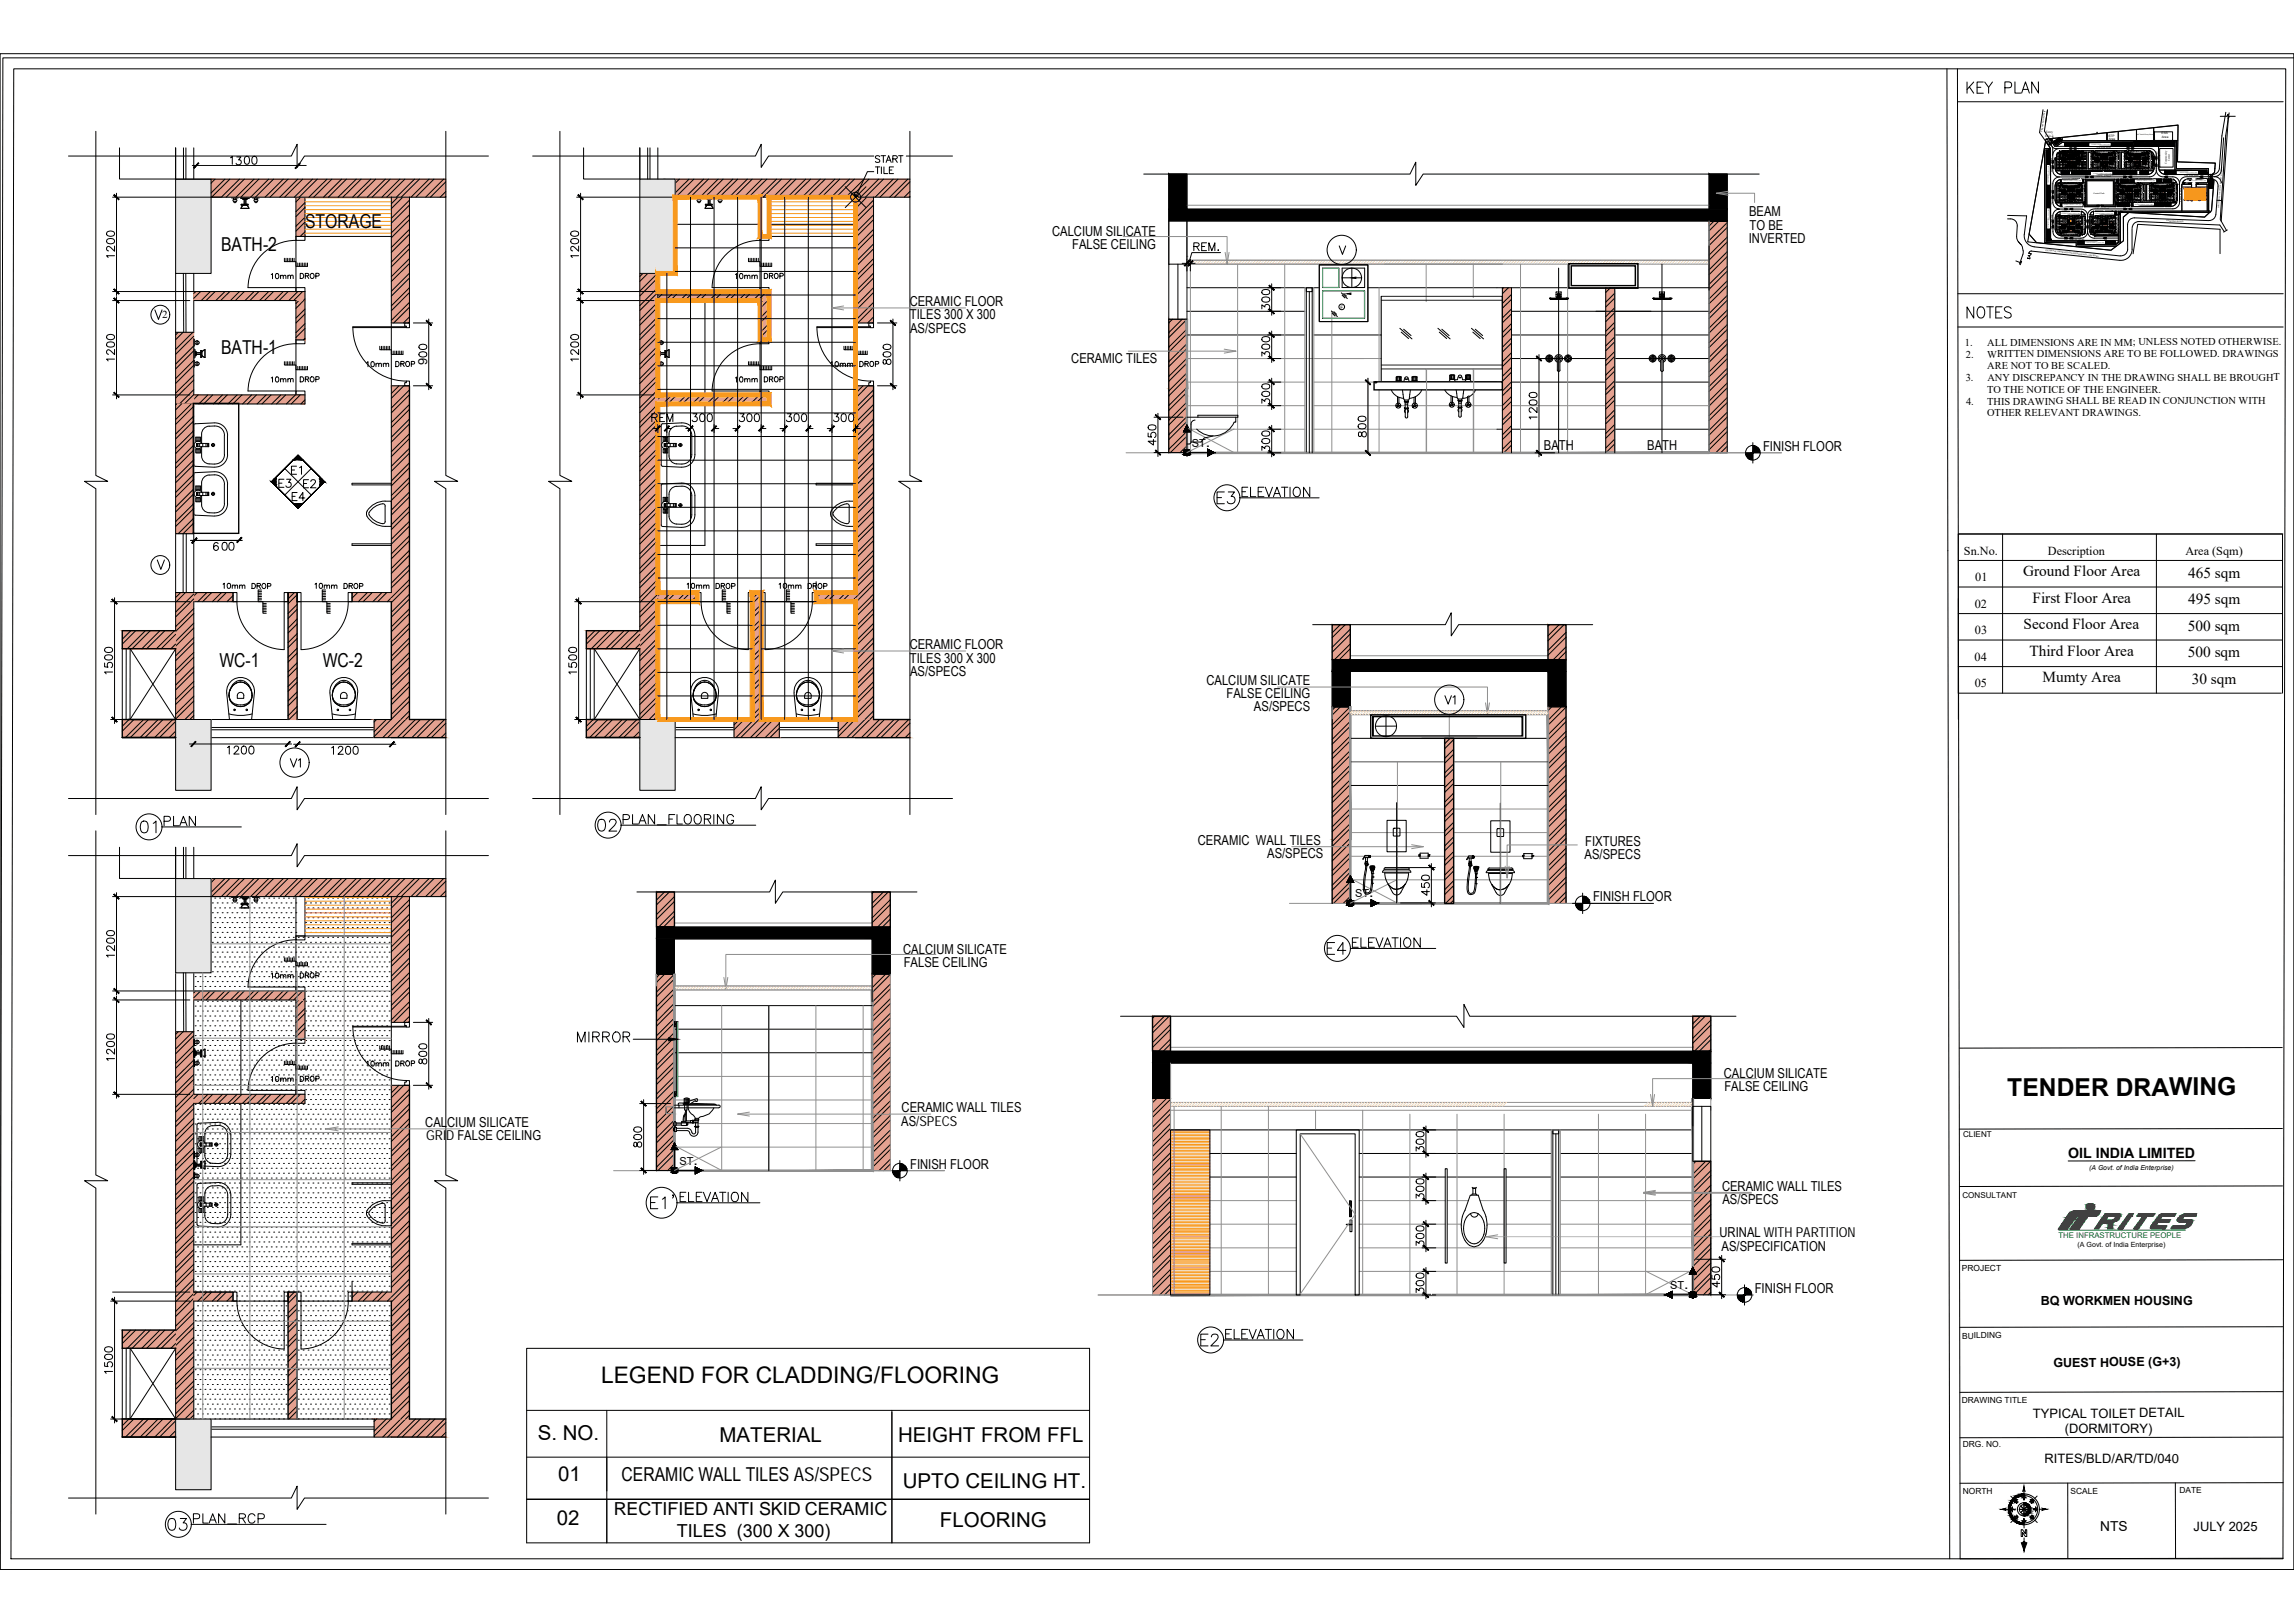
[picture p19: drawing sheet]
<svg xmlns="http://www.w3.org/2000/svg" width="594mm" height="420mm" viewBox="0 0 594 420" stroke-linecap="round" stroke-linejoin="round" font-family="sans-serif">
<defs><g id="words">
<text font-size="6.4" x="519.8" y="283.7">TENDER DRAWING</text>
<text font-size="6.2" x="167.7" y="313.7">E1'</text>
<g font-size="5.9">
<text x="35.4" y="216.6">01</text>
<text x="310" y="349.4">E2</text>
<text x="155.6" y="358">LEGEND FOR CLADDING/FLOORING</text>
</g>
<g font-size="5.6">
<text x="508.6" y="83.2">NOTES</text>
<text x="314.2" y="131.3">E3</text>
<text x="154" y="216.1">02</text>
<text x="342.9" y="248">E4</text>
<text x="42.6" y="397">03</text>
</g>
<g font-size="5.3">
<text x="508.6" y="24.9">KEY PLAN</text>
<text x="139.3" y="372.7">S. NO.</text>
<text x="186.4" y="373.3">MATERIAL</text>
<text x="232.6" y="373.3">HEIGHT FROM FFL</text>
<text x="144.5" y="383.4">01</text>
<text x="233.8" y="385.2">UPTO CEILING HT.</text>
<text x="49.3" y="395.5">PLAN_RCP</text>
<text x="144.2" y="394.8">02</text>
<text x="243.4" y="395.3">FLOORING</text>
</g>
<g font-size="5">
<text x="79" y="59">STORAGE</text>
<text x="57.2" y="64.9">BATH-2</text>
<text x="57.2" y="91.7">BATH-1</text>
<text x="56.8" y="172.7">WC-1</text>
<text x="83.6" y="172.7">WC-2</text>
<text x="41.6" y="214.6">PLAN</text>
<text x="160.5" y="214.3">PLAN_FLOORING</text>
<text x="349.4" y="246.2">ELEVATION</text>
<text x="148.8" y="270.6">MIRROR</text>
<text x="175.2" y="312">ELEVATION</text>
<text x="161" y="383.4">CERAMIC WALL TILES AS/SPECS</text>
</g>
<g font-size="4.7">
<text x="30.4" y="67.5" transform="rotate(-90 30.4 67.5)">1200</text>
<text x="30.4" y="94.2" transform="rotate(-90 30.4 94.2)">1200</text>
<text x="71.3" y="127.1">E3</text>
<text x="74.8" y="130.6">E4</text>
<text x="320.7" y="129.3">ELEVATION</text>
<text x="29.9" y="175.4" transform="rotate(-90 29.9 175.4)">1500</text>
<text x="74.5" y="197.6">V1</text>
<text x="30.4" y="248.7" transform="rotate(-90 30.4 248.7)">1200</text>
<text x="30.4" y="275.4" transform="rotate(-90 30.4 275.4)">1200</text>
<text x="316.5" y="347.4">ELEVATION</text>
<text x="29.9" y="356.4" transform="rotate(-90 29.9 356.4)">1500</text>
</g>
<g font-size="4.6">
<text x="158.9" y="392.2">RECTIFIED ANTI SKID CERAMIC</text>
<text x="175.3" y="397.8">TILES (300 X 300)</text>
</g>
<g font-size="4.4">
<text x="150.5" y="67.5" transform="rotate(-90 150.5 67.5)">1200</text>
<text x="111.1" y="95.2" transform="rotate(-90 111.1 95.2)">800</text>
<text x="150.5" y="94.2" transform="rotate(-90 150.5 94.2)">1200</text>
<text x="231.3" y="95.2" transform="rotate(-90 231.3 95.2)">800</text>
<text x="398.7" y="109.4" transform="rotate(-90 398.7 109.4)">1200</text>
<text x="300" y="116.1" transform="rotate(-90 300 116.1)">450</text>
<text x="74.5" y="123.6">E1</text>
<text x="77.7" y="127.1">E2</text>
<text x="150" y="175.4" transform="rotate(-90 150 175.4)">1500</text>
<text x="370.8" y="232.8" transform="rotate(-90 370.8 232.8)">450</text>
<text x="111.1" y="276.4" transform="rotate(-90 111.1 276.4)">800</text>
<text x="166.7" y="297.8" transform="rotate(-90 166.7 297.8)">800</text>
<text x="446.1" y="334.2" transform="rotate(-90 446.1 334.2)">450</text>
</g>
<g font-size="4.1">
<text x="312.3" y="115.7">.</text>
<text x="354.6" y="232.3">.</text>
<text x="179.6" y="301.5">.</text>
<text x="436.2" y="333.7">.</text>
</g>
<g font-size="4">
<text x="523.9" y="149.2">Ground Floor Area</text>
<text x="566.7" y="149.6">465 sqm</text>
<text x="526.4" y="156.1">First Floor Area</text>
<text x="566.7" y="156.5">495 sqm</text>
<text x="524.1" y="162.9">Second Floor Area</text>
<text x="566.6" y="163.3">500 sqm</text>
<text x="525.6" y="169.8">Third Floor Area</text>
<text x="566.6" y="170.2">500 sqm</text>
<text x="528.9" y="176.6">Mumty Area</text>
<text x="567.6" y="177.1">30 sqm</text>
</g>
<g font-size="3.7">
<text x="69.3" y="73">10mm DROP</text>
<text x="189.6" y="73">10mm DROP</text>
<text x="56.8" y="153.3">10mm DROP</text>
<text x="80.7" y="153.3">10mm DROP</text>
<text x="177.2" y="153.3">10mm DROP</text>
<text x="200.9" y="153.3">10mm DROP</text>
<text x="69.3" y="254.2">10mm DROP</text>
<text x="69.3" y="280.9">10mm DROP</text>
<text x="535.6" y="299.8">OIL INDIA LIMITED</text>
</g>
<g font-size="3.6">
<text x="452.9" y="56">BEAM</text>
<text x="453.1" y="59.5">TO BE</text>
<text x="272.4" y="61.1">CALCIUM SILICATE</text>
<text x="277.7" y="64.5">FALSE CEILING</text>
<text x="452.9" y="62.9">INVERTED</text>
<text x="235.6" y="79.3">CERAMIC FLOOR</text>
<text x="235.6" y="82.7">TILES 300 X 300</text>
<text x="235.7" y="86.1">AS/SPECS</text>
<text x="277.4" y="93.9">CERAMIC TILES</text>
<text x="399.8" y="116.5">BATH</text>
<text x="426.6" y="116.5">BATH</text>
<text x="456.6" y="116.7">FINISH FLOOR</text>
<text x="235.6" y="168.1">CERAMIC FLOOR</text>
<text x="235.6" y="171.5">TILES 300 X 300</text>
<text x="235.7" y="175">AS/SPECS</text>
<text x="312.4" y="177.2">CALCIUM SILICATE</text>
<text x="317.6" y="180.6">FALSE CEILING</text>
<text x="324.8" y="184.1">AS/SPECS</text>
<text x="310.2" y="218.8">CERAMIC WALL TILES</text>
<text x="410.5" y="219">FIXTURES</text>
<text x="328.2" y="222.1">AS/SPECS</text>
<text x="410.4" y="222.5">AS/SPECS</text>
<text x="412.5" y="233.4">FINISH FLOOR</text>
<text x="233.9" y="246.9">CALCIUM SILICATE</text>
<text x="234.1" y="250.3">FALSE CEILING</text>
<text x="446.4" y="279.1">CALCIUM SILICATE</text>
<text x="233.5" y="288">CERAMIC WALL TILES</text>
<text x="446.6" y="282.5">FALSE CEILING</text>
<text x="110.1" y="291.8">CALCIUM SILICATE</text>
<text x="233.4" y="291.5">AS/SPECS</text>
<text x="110.4" y="295.1">GRID FALSE CEILING</text>
<text x="235.7" y="302.6">FINISH FLOOR</text>
<text x="445.9" y="308.3">CERAMIC WALL TILES</text>
<text x="446.1" y="311.7">AS/SPECS</text>
<text x="445.3" y="320.3">URINAL WITH PARTITION</text>
<text x="445.8" y="323.9">AS/SPECIFICATION</text>
<text x="454.4" y="334.7">FINISH FLOOR</text>
<text x="543.9" y="396.4">NTS</text>
</g>
<g font-size="3.4">
<text x="94.2" y="95.7">10mm DROP</text>
<text x="214.3" y="95.7">10mm DROP</text>
<text x="69.3" y="99.7">10mm DROP</text>
<text x="189.6" y="99.7">10mm DROP</text>
<text x="94.2" y="276.9">10mm DROP</text>
</g>
<g font-size="3.3">
<text x="110.6" y="94.6" transform="rotate(-90 110.6 94.6)">9</text>
<text x="526.5" y="367">TYPICAL TOILET DETAIL</text>
<text x="534.7" y="371">(DORMITORY)</text>
<text x="529.5" y="378.8">RITES/BLD/AR/TD/040</text>
<text x="568.1" y="396.5">JULY 2025</text>
</g>
<g font-size="3.2">
<text x="508.6" y="143.6">Sn.No.</text>
<text x="530.3" y="143.6">Description</text>
<text x="566" y="143.6">Area (Sqm)</text>
<text x="511.5" y="150.4">01</text>
<text x="511.4" y="157.3">02</text>
<text x="511.5" y="164.2">03</text>
<text x="511.4" y="171">04</text>
<text x="511.4" y="177.9">05</text>
<text x="528.5" y="337.8">BQ WORKMEN HOUSING</text>
<text x="531.8" y="353.8">GUEST HOUSE (G+3)</text>
</g>
<g font-size="2.8">
<text x="42" y="82.5">2</text>
<text x="308.6" y="115.7">ST</text>
<text x="351" y="232.3">ST</text>
<text x="176" y="301.5">ST</text>
<text x="432.6" y="333.7">ST</text>
<text x="521.1" y="390">SE</text>
<text x="524.8" y="390">SW</text>
<text x="521.1" y="393.7">NE</text>
<text x="527" y="394" transform="rotate(-90 527 394)">NW</text>
</g>
<g font-size="2.7">
<text x="508.8" y="89.5">1.</text>
<text x="514.6" y="89.5">ALL DIMENSIONS ARE IN MM; UNLESS NOTED OTHERWISE.</text>
<text x="509.1" y="92.6">2.</text>
<text x="514.6" y="92.6">WRITTEN DIMENSIONS ARE TO BE FOLLOWED. DRAWINGS</text>
<text x="514.6" y="95.6">ARE NOT TO BE SCALED.</text>
<text x="509.1" y="98.7">3.</text>
<text x="514.6" y="101.7">TO THE NOTICE OF THE ENGINEER.</text>
<text x="514.7" y="98.7">ANY DISCREPANCY IN THE DRAWING SHALL BE BROUGHT</text>
<text x="509.2" y="104.8">4.</text>
<text x="514.6" y="104.8">THIS DRAWING SHALL BE READ IN CONJUNCTION WITH</text>
<text x="514.6" y="107.8">OTHER RELEVANT DRAWINGS.</text>
</g>
<g font-size="2.2">
<text x="556.7" y="50.8">W4</text>
<text x="561.4" y="50.8">W4</text>
<text x="535.3" y="61.8">5'</text>
<text x="544.5" y="61.8">6'</text>
<text x="545.7" y="61.8" transform="rotate(-90 545.7 61.8)">5'</text>
<text x="508.1" y="329.1">PROJECT</text>
<text x="508.1" y="346.5">BUILDING</text>
<text x="508" y="363.2">DRAWING TITLE</text>
<text x="508.3" y="374.6">DRG. NO.</text>
<text x="508.3" y="386.7">NORTH</text>
<text x="536.2" y="386.7">SCALE</text>
<text x="564.4" y="386.6">DATE</text>
<text x="520.6" y="391.7">E</text>
</g>
<g font-size="2.1">
<text x="508.4" y="294.5">CLIENT</text>
<text x="508.2" y="310.2">CONSULTANT</text>
</g>
<text font-size="2" fill="#009926" x="533.1" y="320.5">THE INFRASTRUCTURE PEOPLE</text>
<g font-size="1.9">
<text x="532.5" y="39.9">1</text>
<text x="533.3" y="39.9">2</text>
<text x="534.5" y="39.9">4</text>
<text x="536" y="39.9">6'</text>
<text x="536.3" y="39.9" transform="rotate(-90 536.3 39.9)">4'</text>
<text x="536.8" y="39.9">8</text>
<text x="539" y="41.4">D</text>
<text x="539.3" y="39.9" transform="rotate(-90 539.3 39.9)">9'</text>
<text x="539.8" y="39.9" transform="rotate(-90 539.8 39.9)">10</text>
<text x="542.2" y="39.9">2'</text>
<text x="545.5" y="39.9" transform="rotate(-90 545.5 39.9)">5'</text>
<text x="546.2" y="39.9">9</text>
<text x="547" y="39.9">10</text>
<text x="550.5" y="39.9">2</text>
<text x="551.2" y="39.9">3</text>
<text x="553.5" y="39.9" transform="rotate(-90 553.5 39.9)">4'</text>
<text x="554.7" y="39.9" transform="rotate(-90 554.7 39.9)">6'</text>
<text x="556.2" y="40.4">A</text>
<text x="556.5" y="39.9" transform="rotate(-90 556.5 39.9)">9'</text>
<text x="533" y="42.4">W4</text>
<text x="536.8" y="43.1">D2</text>
<text x="537.5" y="43.1">W2</text>
<text x="537.8" y="42.4">W4</text>
<text x="539" y="42.1">F</text>
<text x="539" y="44.4">L</text>
<text x="539" y="43.1">H</text>
<text x="541.8" y="42.4">W4</text>
<text x="545.2" y="43.1">D2</text>
<text x="546.2" y="43.1">W2</text>
<text x="546.5" y="42.4">W4</text>
<text x="547.7" y="43.1">H</text>
<text x="550.2" y="42.4">W4</text>
<text x="554" y="43.1">D2</text>
<text x="554.7" y="43.1">W2</text>
<text x="555" y="42.4">W4</text>
<text x="556.2" y="44.4">L</text>
<text x="556.2" y="43.1">H</text>
<text x="567.7" y="47.6" transform="rotate(-90 567.7 47.6)">W2</text>
<text x="532.5" y="48.4">1</text>
<text x="533.3" y="48.4">2</text>
<text x="534.5" y="48.4">4</text>
<text x="534.5" y="50.8" transform="rotate(-90 534.5 50.8)">W4</text>
<text x="535.5" y="48.4">5'</text>
<text x="536.3" y="48.4" transform="rotate(-90 536.3 48.4)">4'</text>
<text x="536.8" y="51.6">D2</text>
<text x="537.5" y="51.6">W2</text>
<text x="539" y="48.9">A</text>
<text x="539" y="51.8">I</text>
<text x="539" y="51.3">H</text>
<text x="539.3" y="48.4" transform="rotate(-90 539.3 48.4)">9'</text>
<text x="539.3" y="50.8" transform="rotate(-90 539.3 50.8)">W4</text>
<text x="539.8" y="48.4" transform="rotate(-90 539.8 48.4)">10</text>
<text x="548.2" y="50.8">W4</text>
<text x="548.7" y="48.4">2'</text>
<text x="549.2" y="48.4">3</text>
<text x="550" y="48.4">4'</text>
<text x="550.5" y="48.4">5'</text>
<text x="551" y="48.4">6'</text>
<text x="551.7" y="51.6">D2</text>
<text x="552.7" y="48.4">9</text>
<text x="552.7" y="51.6">W2</text>
<text x="553.5" y="48.4">10</text>
<text x="554.2" y="51.3">H</text>
<text x="554.5" y="50.8" transform="rotate(-90 554.5 50.8)">W4</text>
<text x="556.2" y="48.4">1</text>
<text x="557" y="48.4">2</text>
<text x="557.7" y="48.4">3</text>
<text x="559.9" y="48.4" transform="rotate(-90 559.9 48.4)">4'</text>
<text x="560.4" y="51.6">D2</text>
<text x="560.7" y="48.4" transform="rotate(-90 560.7 48.4)">5'</text>
<text x="561.2" y="48.4" transform="rotate(-90 561.2 48.4)">6'</text>
<text x="561.4" y="51.6">W2</text>
<text x="562.9" y="48.4" transform="rotate(-90 562.9 48.4)">9'</text>
<text x="562.9" y="48.9">A</text>
<text x="562.9" y="49.1">B</text>
<text x="562.9" y="49.6">C</text>
<text x="562.9" y="52.3">K</text>
<text x="562.9" y="51.3">H</text>
<text x="563.7" y="48.4" transform="rotate(-90 563.7 48.4)">W4</text>
<text x="539" y="59.6">F</text>
<text x="539" y="57.3">L</text>
<text x="539" y="57.6">K</text>
<text x="547.7" y="59.6">F</text>
<text x="547.7" y="57.6">K</text>
<text x="532.5" y="61.8">1</text>
<text x="533.3" y="61.8">2</text>
<text x="533.5" y="61.8">2'</text>
<text x="536.3" y="61.8" transform="rotate(-90 536.3 61.8)">4'</text>
<text x="537.5" y="61.8" transform="rotate(-90 537.5 61.8)">6'</text>
<text x="539" y="61.1">A</text>
<text x="539" y="60.3">C</text>
<text x="539.3" y="61.8" transform="rotate(-90 539.3 61.8)">9'</text>
<text x="539.8" y="61.8" transform="rotate(-90 539.8 61.8)">10</text>
<text x="543.7" y="61.8" transform="rotate(-90 543.7 61.8)">2'</text>
<text x="545" y="61.8" transform="rotate(-90 545 61.8)">4'</text>
<text x="547.7" y="60.3">C</text>
<text x="548" y="61.8" transform="rotate(-90 548 61.8)">9'</text>
</g>
<g font-size="1.8">
<text x="541.1" y="302.8">(A Govt. of India Enterprise)</text>
<text x="538" y="322.9">(A Govt. of India Enterprise)</text>
</g>
<text font-size="1.2" x="347.1" y="79.9">F</text>
<g font-size=".9">
<text x="529.6" y="35.5">Exit-2</text>
<text x="529.8" y="34.5" transform="rotate(-1 529.8 34.5)">Entry</text>
</g>
<g font-size=".8">
<text x="546" y="35.3">STP</text>
<text x="559.8" y="34.8">ESS</text>
<text x="559.9" y="35.7" transform="rotate(-1 559.9 35.7)">Area</text>
<text x="546.1" y="36.3">Area</text>
</g>
<g font-size=".7">
<text x="543.2" y="41.7">TOWER-B</text>
<text x="552.2" y="41.5">TOWER-A</text>
<text x="561.9" y="41.7" transform="rotate(-91 561.9 41.7)">Center</text>
<text x="558.7" y="43.7" transform="rotate(-90 558.7 43.7)">6 M Wide Road</text>
<text x="561.1" y="42.5" transform="rotate(-91 561.1 42.5)">Community</text>
<text x="534.9" y="50.1">TOWER-F</text>
<text x="549.6" y="50.1">TOWER-E</text>
<text x="558.5" y="50.1" transform="rotate(-1 558.5 50.1)">TOWER-D</text>
<text x="534.7" y="58.8">TOWER-G</text>
<text x="543" y="58.7">TOWER-H</text>
<text x="535.2" y="62.1">6 M Wide Road</text>
</g>
<g font-size=".6">
<text x="528.9" y="34.1" transform="rotate(-82 528.9 34.1)">Proposed External Road</text>
<text x="543" y="38.3">6 M Wide Road</text>
<text x="531.4" y="44.6" transform="rotate(-90 531.4 44.6)">6 M Wide Road</text>
<text x="543" y="45.7">6 M Wide Road</text>
<text x="565.7" y="45.7">6 M Wide Road</text>
<text x="571.6" y="45.8" transform="rotate(-1 571.6 45.8)">Entry Exit-1</text>
<text x="542.1" y="50.1">Central Park</text>
<text x="564.9" y="52.2" transform="rotate(-90 564.9 52.2)">6 M Wide Road</text>
<text x="531.5" y="59.4" transform="rotate(-90 531.5 59.4)">6 M Wide Road</text>
<text x="541.1" y="59.7" transform="rotate(-90 541.1 59.7)">6 M Wide Road</text>
<text x="542.6" y="54">6 M Wide Road</text>
<text x="561.1" y="57.3" transform="rotate(2 561.1 57.3)">EXISTING ROAD</text>
<text x="529.7" y="64.9" transform="rotate(7 529.7 64.9)">EXTERNAL PROPOSED DIVERTED ROAD (15M ROW)</text>
</g>
<g font-size=".4">
<text x="553.4" y="35.1">UG Tank &amp; Pump Room</text>
<text x="535.4" y="41.7">TOWER-C</text>
<text x="574.7" y="53.9" transform="rotate(-85 574.7 53.9)">EXISTING ROAD TOWARDS DX HOUSING (13M ROW)</text>
</g>
<g font-size=".3">
<text x="541.6" y="37.5">COVERED PARKING -33 NOS. CARS</text>
<text x="530.6" y="47.4" transform="rotate(-90 530.6 47.4)">VISITOR PARKING -26 NOS. CARS</text>
<text x="534.3" y="46.9">COVERED PARKING -09 NOS. CARS</text>
<text x="542.1" y="44.9">COVERED PARKING -39 NOS. CARS</text>
<text x="553.4" y="46.9">COVERED PARKING -23 NOS. CARS</text>
<text x="564.5" y="44.8">VISITOR PARKING -20 NOS. CARS</text>
<text x="566.6" y="46.9">COVERED PARKING -07 NOS. CARS</text>
<text x="534.4" y="53.2">COVERED PARKING -11 NOS. CARS</text>
<text x="552.8" y="53">COVERED PARKING -25 NOS. CARS</text>
<text x="530.6" y="58.9" transform="rotate(-90 530.6 58.9)">COVERED PARKING -17 NOS. CARS</text>
<text x="533.9" y="55.4">COVERED PARKING -08 NOS. CARS</text>
<text x="542.5" y="55.3">COVERED PARKING -09 NOS. CARS</text>
<text x="540.2" y="62.9">COVERED PARKING -18 NOS. CARS</text>
</g>
</g></defs>
<!-- layer: HATCH -->
<g fill="#e4a190" stroke="#e4a190" stroke-width=".26">
<path d="M45.5 267.1h4.7z"/>
<path d="M151.9 186.3h13.8z"/>
<path d="M151.9 186.3h13.8v4.6z"/>
<path d="M31.7 367.3h13.8z"/>
<path d="M31.7 367.3h13.8v4.7z"/>
<path d="M31.7 186.3h13.8z"/>
<path d="M31.7 186.3h13.8v4.6z"/>
<path d="M544.5 41.9v.2z"/>
<path d="M544.5 42h.4z"/>
<path d="M544.5 42l.4 .1z"/>
<path d="M553.1 41.9l.1 .2z"/>
<path d="M553.2 42h.3z"/>
<path d="M553.2 42l.3 .1z"/>
<path d="M535.9 50.3v.2z"/>
<path d="M535.9 50.4h.4z"/>
<path d="M535.9 50.4l.4 .1z"/>
<path d="M551 50.2v.2z"/>
<path d="M551 50.4h.4z"/>
<path d="M559.6 50.2v.2z"/>
<path d="M559.6 50.4h.4z"/>
<path d="M537.6 57.4v.1z"/>
<path d="M537.6 57.7v.3z"/>
<path d="M536.2 57.8h.5z"/>
<path d="M535.9 57.8v.2z"/>
<path d="M534.2 58.7h.7z"/>
<path d="M533.9 58.7h.2z"/>
<path d="M533.9 58h.2z"/>
<path d="M534.2 58h.7z"/>
<path d="M537.7 58.7h.7z"/>
<path d="M537.7 58h.7z"/>
<path d="M537.6 57.4h.8z"/>
<path d="M535.9 57.8h.3z"/>
<path d="M536.5 57.8v.2z"/>
<path d="M536.2 57.8v.2z"/>
<path d="M547 57.7l.1 .2z"/>
<path d="M544.8 58h.1z"/>
<path d="M546.2 57.7l.1 .3z"/>
<path d="M546.2 57.7l.1 .2z"/>
<path d="M544.9 57.8h.5z"/>
<path d="M544.9 57.8h.4z"/>
<path d="M544.5 57.8v.2z"/>
<path d="M542.9 58.6h.6z"/>
<path d="M542.9 58.6l.6 .1z"/>
<path d="M542.6 58.6h.2z"/>
<path d="M542.6 58.6l.2 .1z"/>
<path d="M542.6 58h.2z"/>
<path d="M542.9 58h.6z"/>
<path d="M546.4 58.6h.6z"/>
<path d="M546.4 58.6l.6 .1z"/>
<path d="M546.4 58h.6z"/>
<path d="M546.3 57.4h.7z"/>
<path d="M544.5 57.8h.4z"/>
<path d="M545.1 57.8l.1 .2z"/>
<path d="M544.8 57.8l.1 .2z"/>
<path d="M535.9 41.9v.2z"/>
<path d="M535.9 42.1h.3z"/>
<path d="M442.6 57.2l4.7 60v-60zM442.6 57.2l4.7 60h-4.7z"/>
<path d="M302.7 82.7l4.7 18v-18zM302.7 82.7l4.7 18h-4.7z"/>
<path d="M302.7 100.7l4.7 1.7v-1.7zM302.7 100.7l4.7 1.7h-4.7z"/>
<path d="M302.7 102.4l4.7 14.8v-14.8zM302.7 102.4l4.7 14.8h-4.7z"/>
<path d="M45.5 267.1l4.7 109.1v-109.1zM45.5 267.1l4.7 109.1h-4.7z"/>
<path d="M415.8 74.5l2.4 42.7v-42.7zM415.8 74.5l2.4 42.7h-2.4z"/>
<path d="M389.1 74.5l2.3 42.7v-42.7zM389.1 74.5l2.3 42.7h-2.3z"/>
<path d="M225.9 230.9l4.7 9.1v-9.1zM225.9 230.9l4.7 9.1h-4.7z"/>
<path d="M170 230.9l4.7 9.1v-9.1zM170 230.9l4.7 9.1h-4.7z"/>
<path d="M225.9 252.2l4.7 50.9v-50.9zM225.9 252.2l4.7 50.9h-4.7z"/>
<path d="M170 252.2l4.7 34.4v-34.4zM170 252.2l4.7 34.4h-4.7z"/>
<path d="M170 286.6l4.7 1.7v-1.7zM170 286.6l4.7 1.7h-4.7z"/>
<path d="M170 288.3l4.7 14.8v-14.8zM170 288.3l4.7 14.8h-4.7z"/>
<path d="M400.9 183l4.7 50.9v-50.9zM400.9 183l4.7 50.9h-4.7z"/>
<path d="M345 183l4.7 34.4v-34.4zM345 183l4.7 34.4h-4.7z"/>
<path d="M345 217.4l4.7 1.7v-1.7zM345 217.4l4.7 1.7h-4.7z"/>
<path d="M345 219.1l4.7 14.8v-14.8zM345 219.1l4.7 14.8h-4.7z"/>
<path d="M345 161.7l4.7 9.1v-9.1zM345 161.7l4.7 9.1h-4.7z"/>
<path d="M400.9 161.7l4.7 9.1v-9.1zM400.9 161.7l4.7 9.1h-4.7z"/>
<path d="M374.1 191.1l2.4 42.8v-42.8zM374.1 191.1l2.4 42.8h-2.4z"/>
<path d="M170.4 153.4l10.1 2.4v-2.4zM170.4 153.4l10.1 2.4h-10.1z"/>
<path d="M211.4 153.4l10.2 2.4v-2.4zM211.4 153.4l10.2 2.4h-10.2z"/>
<path d="M194.8 153.4l2.3 32.9v-32.9zM194.8 153.4l2.3 32.9h-2.3z"/>
<path d="M217.1 186.3l18.5 4.7v-4.7zM217.1 186.3l18.5 4.7h-18.5z"/>
<path d="M221.6 99.9l4.6 86.4v-86.4zM221.6 99.9l4.6 86.4h-4.6z"/>
<path d="M221.6 51l4.6 32.6v-32.6zM221.6 51l4.6 32.6h-4.6z"/>
<path d="M196.8 77.8l2.4 10.2v-10.2zM196.8 77.8l2.4 10.2h-2.4z"/>
<path d="M170.4 75.5l28.8 2.3v-2.3zM170.4 75.5l28.8 2.3h-28.8z"/>
<path d="M170.4 102.2l28.8 2.4v-2.4zM170.4 102.2l28.8 2.4h-28.8z"/>
<path d="M171.8 46.4l63.8 4.6v-4.6zM171.8 46.4l63.8 4.6h-63.8z"/>
<path d="M151.9 190.9h13.8zM151.9 186.3l13.8 4.6h-13.8z"/>
<path d="M165.7 70.8l4.7 124.3v-124.3zM165.7 70.8l4.7 124.3h-4.7z"/>
<path d="M151.9 163.3l13.8 4.6v-4.6zM151.9 163.3l13.8 4.6h-13.8z"/>
<path d="M151.9 167.9h13.8zM151.9 167.9h13.8z"/>
<path d="M153.9 167.9h11.8zM153.9 167.9h11.8zM153.9 167.9h11.8z"/>
<path d="M190.1 186.3l11.7 4.7v-4.7zM190.1 186.3l11.7 4.7h-11.7z"/>
<path d="M50.2 334.5l10.1 2.3v-2.3zM50.2 334.5l10.1 2.3h-10.1z"/>
<path d="M91.2 334.5l10.1 2.3v-2.3zM91.2 334.5l10.1 2.3h-10.1z"/>
<path d="M74.6 334.5l2.3 32.9v-32.9zM74.6 334.5l2.3 32.9h-2.3z"/>
<path d="M96.9 367.4l18.6 4.6v-4.6zM96.9 367.4l18.6 4.6h-18.6z"/>
<path d="M101.3 281l4.7 86.4v-86.4zM101.3 281l4.7 86.4h-4.7z"/>
<path d="M101.3 232.1l4.7 32.6v-32.6zM101.3 232.1l4.7 32.6h-4.7z"/>
<path d="M76.6 258.9l2.4 10.2v-10.2zM76.6 258.9l2.4 10.2h-2.4z"/>
<path d="M50.2 256.5l28.8 2.4v-2.4zM50.2 256.5l28.8 2.4h-28.8z"/>
<path d="M50.2 283.3l28.8 2.3v-2.3zM50.2 283.3l28.8 2.3h-28.8z"/>
<path d="M51.6 227.4l63.9 4.7v-4.7zM51.6 227.4l63.9 4.7h-63.9z"/>
<path d="M31.7 372h13.8zM31.7 367.3l13.8 4.7h-13.8z"/>
<path d="M31.7 344.3l13.8 4.7v-4.7zM31.7 344.3l13.8 4.7h-13.8z"/>
<path d="M31.7 349h13.8zM31.7 349h13.8z"/>
<path d="M33.7 349h11.8zM33.7 349h11.8zM33.7 349h11.8z"/>
<path d="M76.6 51l2.4 10.2v-10.2zM76.6 51l2.4 10.2h-2.4z"/>
<path d="M50.2 153.4l10.1 2.4v-2.4zM50.2 153.4l10.1 2.4h-10.1z"/>
<path d="M91.2 153.4l10.1 2.4v-2.4zM91.2 153.4l10.1 2.4h-10.1z"/>
<path d="M74.6 153.4l2.3 32.9v-32.9zM74.6 153.4l2.3 32.9h-2.3z"/>
<path d="M96.9 186.3l18.6 4.7v-4.7zM96.9 186.3l18.6 4.7h-18.6z"/>
<path d="M101.3 99.9l4.7 86.4v-86.4zM101.3 99.9l4.7 86.4h-4.7z"/>
<path d="M101.3 51l4.7 32.6v-32.6zM101.3 51l4.7 32.6h-4.7z"/>
<path d="M76.6 77.8l2.4 10.2v-10.2zM76.6 77.8l2.4 10.2h-2.4z"/>
<path d="M50.2 75.5l28.8 2.3v-2.3zM50.2 75.5l28.8 2.3h-28.8z"/>
<path d="M50.2 102.2l28.8 2.4v-2.4zM50.2 102.2l28.8 2.4h-28.8z"/>
<path d="M54.7 46.4l60.8 4.6v-4.6zM54.7 46.4l60.8 4.6h-60.8z"/>
<path d="M45.5 86l4.7 18.6v-18.6zM45.5 86l4.7 18.6h-4.7z"/>
<path d="M45.5 153.4l4.7 41.7v-41.7zM45.5 153.4l4.7 41.7h-4.7z"/>
<path d="M31.7 190.9h13.8zM31.7 186.3l13.8 4.6h-13.8z"/>
<path d="M31.7 163.3l13.8 4.6v-4.6zM31.7 163.3l13.8 4.6h-13.8z"/>
<path d="M31.7 167.9h13.8zM31.7 167.9h13.8z"/>
<path d="M33.7 167.9h11.8zM33.7 167.9h11.8zM33.7 167.9h11.8z"/>
<path d="M45.5 104.6l4.7 33.6v-33.6zM45.5 104.6l4.7 33.6h-4.7z"/>
<path d="M298.5 263.1l4.6 9v-9zM298.5 263.1l4.6 9h-4.6z"/>
<path d="M438.4 263.1l4.7 9v-9zM438.4 263.1l4.7 9h-4.7z"/>
<path d="M438.4 300.6l4.7 18.1v-18.1zM438.4 300.6l4.7 18.1h-4.7z"/>
<path d="M438.4 318.7l4.7 1.7v-1.7zM438.4 318.7l4.7 1.7h-4.7z"/>
<path d="M438.4 320.4l4.7 14.8v-14.8zM438.4 320.4l4.7 14.8h-4.7z"/>
<path d="M298.5 284.4l4.6 50.8v-50.8zM298.5 284.4l4.6 50.8h-4.6z"/>
<path d="M544.5 42.1h.4zM544.5 42l.4 .1z"/>
<path d="M553.2 42.1h.3zM553.2 42l.3 .1z"/>
<path d="M535.9 50.5h.4zM535.9 50.4l.4 .1z"/>
<path d="M551 50.4h.4zM551 50.4h.4z"/>
<path d="M559.6 50.4h.4zM559.6 50.4h.4z"/>
<path d="M536.2 57.8h.5zM536.2 57.8h.5z"/>
<path d="M534.2 58.7h.7zM534.2 58.7h.7z"/>
<path d="M533.9 58.7h.2zM533.9 58.7h.2z"/>
<path d="M533.9 58h.2zM533.9 58h.2z"/>
<path d="M534.2 58h.7zM534.2 58h.7z"/>
<path d="M537.7 58.7h.7zM537.7 58.7h.7z"/>
<path d="M537.7 58h.7zM537.7 58h.7z"/>
<path d="M537.6 57.4h.8zM537.6 57.4h.8z"/>
<path d="M535.9 57.8h.3zM535.9 57.8h.3z"/>
<path d="M544.8 58h.1zM544.8 58h.1z"/>
<path d="M544.9 57.8h.5zM544.9 57.8h.5z"/>
<path d="M542.9 58.7h.6zM542.9 58.6l.6 .1z"/>
<path d="M542.6 58.7h.2zM542.6 58.6l.2 .1z"/>
<path d="M542.6 58h.2zM542.6 58h.2z"/>
<path d="M542.9 58h.6zM542.9 58h.6z"/>
<path d="M546.4 58.7h.6zM546.4 58.6l.6 .1z"/>
<path d="M546.4 58h.6zM546.4 58h.6z"/>
<path d="M546.3 57.4h.7zM546.3 57.4h.7z"/>
<path d="M544.5 57.8h.4zM544.5 57.8h.4z"/>
<path d="M535.9 42.1h.3zM535.9 42.1h.3z"/>
</g>
<g fill="none" stroke="#000" stroke-width=".26">
<path d="M55.7 46.4l-1 1M58.3 46.4l-3.6 3.6M59.5 46.4l-4.7 4.6M62 46.4l-4.7 4.6M63.3 46.4l-4.7 4.6M65.8 46.4l-4.7 4.6M67 46.4l-4.6 4.6M69.6 46.4l-4.7 4.6M70.8 46.4l-4.7 4.6M73.4 46.4l-4.7 4.6M74.6 46.4l-4.7 4.6M77.1 46.4l-4.6 4.6"/>
<path d="M77.9 51l-1.3 1.3M78.4 46.4l-4.7 4.6M79 52.4l-2.4 2.4M79 56.2l-2.4 2.4M79 53.7l-2.4 2.4M79 57.5l-2.4 2.3M80.9 46.4l-4.7 4.6M82.2 46.4l-4.7 4.6M84.7 46.4l-4.7 4.6M85.9 46.4l-4.7 4.6M88.5 46.4l-4.7 4.6M89.7 46.4l-4.7 4.6"/>
<path d="M92.3 46.4l-4.7 4.6M93.5 46.4l-4.7 4.6M96 46.4l-4.7 4.6M97.3 46.4l-4.7 4.6M99.8 46.4l-4.7 4.6M101 46.4l-4.6 4.6M103 51l-1.7 1.7M103.6 46.4l-4.7 4.6M104.3 51l-3 3M104.8 46.4l-4.7 4.6M106 51.8l-4.7 4.7M106 55.6l-4.7 4.7"/>
<path d="M106 59.4l-4.7 4.7M106 53.1l-4.7 4.7M106 56.9l-4.7 4.6M107.4 46.4l-4.7 4.6M108.6 46.4l-4.7 4.6M111.1 46.4l-4.6 4.6M112.4 46.4l-4.7 4.6M114.9 46.4l-4.7 4.6M115.5 47.1l-4 3.9M115.5 50.8l-.3 .2M115.5 49.6l-1.5 1.4M172.1 46.4l-.3 .3"/>
<path d="M174.7 46.4l-2.9 2.8M175.9 46.4l-4.1 4.1M178.4 46.4l-4.7 4.6M179.7 46.4l-4.7 4.6M182.2 46.4l-4.7 4.6M183.5 46.4l-4.7 4.6M186 46.4l-4.7 4.6M187.3 46.4l-4.7 4.6M189.8 46.4l-4.7 4.6M191 46.4l-4.7 4.6M193.5 46.4l-4.6 4.6M194.8 46.4l-4.7 4.6"/>
<path d="M197.3 46.4l-4.7 4.6M198.6 46.4l-4.7 4.6M201.1 46.4l-4.7 4.6M202.4 46.4l-4.7 4.6M204.9 46.4l-4.7 4.6M206.1 46.4l-4.6 4.6M208.6 46.4l-4.6 4.6M209.9 46.4l-4.7 4.6M212.4 46.4l-4.7 4.6M213.7 46.4l-4.7 4.6M216.2 46.4l-4.7 4.6M217.5 46.4l-4.7 4.6"/>
<path d="M220 46.4l-4.7 4.6M221.3 46.4l-4.7 4.6M223.2 51l-1.6 1.7M223.8 46.4l-4.7 4.6M224.5 51l-2.9 3M225 46.4l-4.7 4.6M226.2 51.8l-4.6 4.7M226.2 55.6l-4.6 4.7M226.2 59.4l-4.6 4.7M226.2 53.1l-4.6 4.7M226.2 56.9l-4.6 4.6M227.5 46.4l-4.6 4.6"/>
<path d="M228.8 46.4l-4.7 4.6M231.3 46.4l-4.7 4.6M232.6 46.4l-4.7 4.6M235.1 46.4l-4.7 4.6M235.6 47.1l-3.9 3.9M235.6 49.6l-1.4 1.4M235.6 50.8l-.1 .2M443.9 57.2l-1.3 1.3M445.2 57.2l-2.6 2.6M447.3 57.6l-4.7 4.7M447.3 58.9l-4.7 4.6M535.9 41.9v.1"/>
<path d="M535.9 50.4v.1M535.9 42.1h.2M535.9 42v.1M535.9 42.1h.1M535.9 50.4h.1M535.9 42.9h.1M535.9 42.8h.1M535.9 42.7h.1M535.9 42.5h.1M535.9 43.1h.1M535.9 42.4h.1M536 51.6h.1"/>
<path d="M536 51.4h.1M536 51.3h.1M536 51.2h.1M536 51h.1M536 50.9h.1M536 50.7h.1M536 43.2h.1M536 41.9l-.1 .1M536 50.2h.1M536 50.4h-.1M536 50.2l-.1 .2M536 51.5h.1"/>
<path d="M536 51.1h.1M536 43.1h.1M536 43h.1M536 42.7h.1M536 42.5h.1M536 42.3h.1M536 42.9h.1M536 42.6h.1M536 50.8h.1M536 50.4l.1 .1M536.1 51.6h.1M536.1 51.4h.1"/>
<path d="M536.1 51.3h-.1M536.1 51.2h.1M536.1 51h.1M536.1 50.9h.1M536.1 50.7h.1M536.1 43.2h.1M536.1 43.1h.1M536.1 42.9h.1M536.1 42.8h.1M536.1 42.7h.1M536.1 42.5h.1M536.1 42.4h.1"/>
<path d="M536.1 42.1h-.2M536.2 42.1h-.1M544.5 42.1h.1M544.5 41.9v.2M544.5 42v.1M544.5 41.9h.1M544.5 42.4h.1M544.6 43.1h.1M544.6 42.9h.1M544.6 42.6h.1M544.6 43.2h.1M544.6 42.8h.1"/>
<path d="M544.6 42.5h.1M544.6 41.9h.1M544.6 42.4h-.1M544.6 41.9l-.1 .1M544.6 42.1h-.1M551 50.2v.1M551 50.4h.1M551 50.2v.2M551.1 50.4h-.1M553.1 41.9h.1M553.1 42.1h.1M553.2 42h.1"/>
<path d="M553.2 41.8v.1M553.2 42l-.1 .1M553.2 42h-.1M553.2 43.2h.1M553.2 43h.1M553.2 42.8h.1M553.2 42.5h.1M553.2 42.9h.1M553.2 42.6h.1M553.2 42.4h.1M553.2 41.8l-.1 .2 .1-.1M553.2 43.1h.1"/>
<path d="M553.2 42.7h.1M553.2 42.3h.1M553.3 42h.1M553.3 43.2h.1M553.3 43h.1M553.3 42.9h.1M553.3 42.6h.1M553.3 42.4h.1M553.3 42.8h.1M553.3 42.5h.1M559.6 50.3v.1M559.6 50.2h.1"/>
<path d="M559.6 50.4h.1M559.7 51.3h.1M559.7 51.1h.1M559.7 51h.1M559.7 50.8h.1M559.7 50.7h.1M559.7 51.2v.1M559.7 50.2l-.1 .1M559.7 51.5h.1M559.7 50.2h.1M559.7 51.1l.1 .1M559.7 50.2l-.1 .2"/>
<path d="M559.7 50.4h-.1M559.7 50.9h.1M559.7 50.6h.1M559.8 51.3h.1M559.8 51.2h.1M559.8 50.9h.1M559.8 50.6h.1M559.8 51.5h.1M559.8 51h.1M559.8 50.8h.1M559.8 51.5h-.1M559.8 51.3l-.1 .1"/>
<path d="M559.8 51.4v.1M50.7 75.5l-.5 .5M51.9 75.5l-1.7 1.7M54.5 75.5l-2.4 2.3M55.7 75.5l-2.3 2.3M58.3 75.5l-2.4 2.3M59.5 75.5l-2.4 2.3M62 75.5l-2.3 2.3M63.3 75.5l-2.4 2.3M65.8 75.5l-2.3 2.3M67 75.5l-2.3 2.3M69.6 75.5l-2.4 2.3"/>
<path d="M70.8 75.5l-2.3 2.3M73.4 75.5l-2.4 2.3M74.6 75.5l-2.3 2.3M77.1 75.5l-2.3 2.3M77.4 77.8l-.8 .8M78.4 75.5l-2.4 2.3M78.6 77.8l-2 2M79 60l-1.3 1.2M79 77.4l-.4 .4M106 79.5l-4 4.1M106 63.2l-4.7 4.6M106 67l-4.7 4.6"/>
<path d="M106 70.7l-4.7 4.7M106 74.5l-4.7 4.7M106 78.3l-4.7 4.7M106 60.6l-4.7 4.7M106 64.4l-4.7 4.7M106 68.2l-4.7 4.7M106 72l-4.7 4.7M106 75.7l-4.7 4.7M166.5 70.8l-.8 .8M167.8 70.8l-2.1 2M170.3 70.8l-4.6 4.6M170.4 74.5l-4.7 4.6"/>
<path d="M170.4 78.2l-4.7 4.7M170.4 71.9l-4.7 4.7M170.4 75.7l-4.7 4.7M170.4 79.5l-4.7 4.7M170.9 75.5l-.5 .5M172.1 75.5l-1.7 1.7M174.7 75.5l-2.4 2.3M175.9 75.5l-2.3 2.3M178.4 75.5l-2.3 2.3M179.7 75.5l-2.3 2.3M182.2 75.5l-2.3 2.3M183.5 75.5l-2.4 2.3"/>
<path d="M186 75.5l-2.4 2.3M187.3 75.5l-2.4 2.3M189.8 75.5l-2.4 2.3M191 75.5l-2.3 2.3M193.5 75.5l-2.3 2.3M194.8 75.5l-2.3 2.3M197.3 75.5l-2.3 2.3M197.6 77.8l-.8 .8M198.6 75.5l-2.4 2.3M198.8 77.8l-2 2M199.2 77.4l-.4 .4M226.2 79.5l-4 4.1"/>
<path d="M226.2 63.2l-4.6 4.6M226.2 67l-4.6 4.6M226.2 70.7l-4.6 4.7M226.2 74.5l-4.6 4.7M226.2 78.3l-4.6 4.7M226.2 60.6l-4.6 4.7M226.2 64.4l-4.6 4.7M226.2 68.2l-4.6 4.7M226.2 72l-4.6 4.7M226.2 75.7l-4.6 4.7M389.3 74.5l-.2 .3M390.6 74.5l-1.5 1.5"/>
<path d="M391.4 76.2l-2.3 2.4M391.4 80l-2.3 2.3M391.4 77.5l-2.3 2.3M417.1 74.5l-1.3 1.2M418.2 75.9l-2.4 2.3M418.2 79.7l-2.4 2.3M418.2 77.1l-2.4 2.4M447.3 61.4l-4.7 4.7M447.3 65.2l-4.7 4.7M447.3 69l-4.7 4.6M447.3 72.7l-4.7 4.7M447.3 76.5l-4.7 4.7"/>
<path d="M447.3 62.6l-4.7 4.7M447.3 66.4l-4.7 4.7M447.3 70.2l-4.7 4.7M447.3 74l-4.7 4.6M447.3 77.7l-4.7 4.7M46.1 86l-.6 .7M47.4 86l-1.9 1.9M49.9 86l-4.4 4.5M50.2 89.6l-4.7 4.7M50.2 93.3l-4.7 4.7M50.2 97.1l-4.7 4.7M50.2 87l-4.7 4.7"/>
<path d="M50.2 90.8l-4.7 4.7M50.2 94.6l-4.7 4.7M50.2 98.4l-4.7 4.6M79 87.6l-.4 .4M79 80l-2.4 2.4M79 83.8l-2.4 2.3M79 81.3l-2.4 2.3M79 85l-2.4 2.4M103.3 99.9l-2 1.9M104.6 99.9l-3.3 3.2M106 83.3l-.3 .3M106 82.1l-1.5 1.5"/>
<path d="M170.4 82l-4.7 4.7M170.4 85.8l-4.7 4.7M170.4 89.6l-4.7 4.7M170.4 93.3l-4.7 4.7M170.4 97.1l-4.7 4.7M170.4 83.2l-4.7 4.7M170.4 87l-4.7 4.7M170.4 90.8l-4.7 4.7M170.4 94.6l-4.7 4.7M170.4 98.4l-4.7 4.6M199.2 87.6l-.5 .4M199.2 80l-2.4 2.4"/>
<path d="M199.2 83.8l-2.4 2.3M199.2 81.3l-2.4 2.3M199.2 85l-2.4 2.4M223.5 99.9l-1.9 1.9M224.8 99.9l-3.2 3.2M226.2 83.3l-.2 .3M226.2 82.1l-1.5 1.5M303.6 82.7l-.9 .9M306.2 82.7l-3.5 3.4M307.4 85.2l-4.7 4.7M307.4 89l-4.7 4.7M307.4 92.8l-4.7 4.7"/>
<path d="M307.4 96.5l-4.7 4.7M307.4 82.7l-4.7 4.7M307.4 86.4l-4.7 4.7M307.4 90.2l-4.7 4.7M307.4 94l-4.7 4.7M307.4 97.8l-4.7 4.7M391.4 83.8l-2.3 2.3M391.4 87.5l-2.3 2.4M391.4 91.3l-2.3 2.4M391.4 95.1l-2.3 2.3M391.4 98.9l-2.3 2.3M391.4 81.2l-2.3 2.4"/>
<path d="M391.4 85l-2.3 2.4M391.4 88.8l-2.3 2.3M391.4 92.6l-2.3 2.3M391.4 96.3l-2.3 2.4M418.2 83.4l-2.4 2.4M418.2 87.2l-2.4 2.4M418.2 91l-2.4 2.3M418.2 94.8l-2.4 2.3M418.2 98.6l-2.4 2.3M418.2 80.9l-2.4 2.4M418.2 84.7l-2.4 2.3M418.2 88.5l-2.4 2.3"/>
<path d="M418.2 92.3l-2.4 2.3M418.2 96l-2.4 2.4M418.2 99.8l-2.4 2.3M447.3 80.3l-4.7 4.7M447.3 84.1l-4.7 4.6M447.3 87.8l-4.7 4.7M447.3 91.6l-4.7 4.7M447.3 95.4l-4.7 4.7M447.3 99.2l-4.7 4.7M447.3 81.5l-4.7 4.7M447.3 85.3l-4.7 4.7M447.3 89.1l-4.7 4.7"/>
<path d="M447.3 92.9l-4.7 4.6M447.3 96.6l-4.7 4.7M45.8 104.6l-.3 .2M47 104.6l-1.5 1.5M49.5 104.6l-4 4M50.2 102.1l-2.4 2.5M50.2 100.9l-3.7 3.7M50.2 115.2l-4.7 4.7M50.2 105.2l-4.7 4.7M50.2 107.7l-4.7 4.7M50.2 111.5l-4.7 4.6M50.2 119l-4.7 4.7"/>
<path d="M50.2 109l-4.7 4.6M50.2 112.7l-4.7 4.7M50.2 116.5l-4.7 4.7M51.3 102.2l-1.1 1.2M53.8 102.2l-2.3 2.4M55.1 102.2l-2.4 2.4M57.6 102.2l-2.3 2.4M58.9 102.2l-2.4 2.4M61.4 102.2l-2.4 2.4M62.6 102.2l-2.3 2.4M65.2 102.2l-2.4 2.4M66.4 102.2l-2.3 2.4"/>
<path d="M68.9 102.2l-2.3 2.4M70.2 102.2l-2.3 2.4M72.7 102.2l-2.3 2.4M74 102.2l-2.4 2.4M76.5 102.2l-2.3 2.4M77.7 102.2l-2.3 2.4M79 103.5l-1.1 1.1M106 101l-4.7 4.6M106 104.7l-4.7 4.7M106 108.5l-4.7 4.7M106 112.3l-4.7 4.7M106 116.1l-4.7 4.6"/>
<path d="M106 119.8l-4.7 4.7M106 102.2l-4.7 4.7M106 106l-4.7 4.7M106 109.7l-4.7 4.7M106 113.5l-4.7 4.7M106 117.3l-4.7 4.7M170.4 100.9l-4.7 4.7M170.4 104.7l-4.7 4.7M170.4 108.5l-4.7 4.6M170.4 112.2l-4.7 4.7M170.4 116l-4.7 4.7M170.4 119.8l-4.7 4.7"/>
<path d="M170.4 102.1l-4.7 4.7M170.4 105.9l-4.7 4.7M170.4 109.7l-4.7 4.7M170.4 113.5l-4.7 4.7M170.4 117.2l-4.7 4.7M171.5 102.2l-1.1 1.2M174 102.2l-2.3 2.4M175.3 102.2l-2.4 2.4M177.8 102.2l-2.4 2.4M179.1 102.2l-2.4 2.4M181.6 102.2l-2.4 2.4M182.8 102.2l-2.3 2.4"/>
<path d="M185.3 102.2l-2.3 2.4M186.6 102.2l-2.3 2.4M189.1 102.2l-2.3 2.4M190.4 102.2l-2.4 2.4M192.9 102.2l-2.3 2.4M194.2 102.2l-2.4 2.4M196.7 102.2l-2.4 2.4M197.9 102.2l-2.3 2.4M199.2 103.5l-1.1 1.1M226.2 102.2l-4.6 4.7M226.2 101l-4.6 4.6M226.2 104.7l-4.6 4.7"/>
<path d="M226.2 108.5l-4.6 4.7M226.2 112.3l-4.6 4.7M226.2 116.1l-4.6 4.6M226.2 119.8l-4.6 4.7M226.2 106l-4.6 4.7M226.2 109.7l-4.6 4.7M226.2 113.5l-4.6 4.7M226.2 117.3l-4.6 4.7M307.4 100.3l-4.7 4.7M307.4 104.1l-4.7 4.7M307.4 107.9l-4.7 4.7M307.4 111.7l-4.7 4.6"/>
<path d="M307.4 101.6l-4.7 4.6M307.4 105.3l-4.7 4.7M307.4 109.1l-4.7 4.7M307.4 116.7l-.6 .5M307.4 115.4l-1.8 1.8M307.4 112.9l-4.4 4.3M391.4 102.7l-2.3 2.3M391.4 106.4l-2.3 2.4M391.4 110.2l-2.3 2.4M391.4 114l-2.3 2.3M391.4 100.1l-2.3 2.4M391.4 103.9l-2.3 2.3"/>
<path d="M391.4 107.7l-2.3 2.3M391.4 111.5l-2.3 2.3M391.4 115.2l-2 2M418.2 102.3l-2.4 2.4M418.2 106.1l-2.4 2.4M418.2 109.9l-2.4 2.3M418.2 113.7l-2.4 2.3M418.2 103.6l-2.4 2.3M418.2 107.4l-2.4 2.3M418.2 111.1l-2.4 2.4M418.2 114.9l-2.3 2.3M447.3 102.9l-4.7 4.7"/>
<path d="M447.3 106.7l-4.7 4.7M447.3 110.5l-4.7 4.7M447.3 100.4l-4.7 4.7M447.3 104.2l-4.7 4.7M447.3 108l-4.7 4.6M447.3 111.7l-4.7 4.7M447.3 115.5l-1.7 1.7M447.3 114.3l-3 2.9M50.2 137.9l-.3 .3M50.2 127.8l-4.7 4.7M50.2 122.8l-4.7 4.7M50.2 126.6l-4.7 4.7"/>
<path d="M50.2 130.4l-4.7 4.6M50.2 120.3l-4.7 4.7M50.2 124.1l-4.7 4.7M50.2 131.6l-4.7 4.7M50.2 135.4l-2.8 2.8M50.2 134.1l-4 4.1M106 140l-4.7 4.7M106 132.4l-4.7 4.7M106 123.6l-4.7 4.7M106 127.4l-4.7 4.7M106 131.2l-4.7 4.6M106 135l-4.7 4.6"/>
<path d="M106 138.7l-4.7 4.7M106 121.1l-4.7 4.7M106 124.9l-4.7 4.6M106 128.6l-4.7 4.7M106 136.2l-4.7 4.7M170.4 123.6l-4.7 4.6M170.4 127.3l-4.7 4.7M170.4 131.1l-4.7 4.7M170.4 134.9l-4.7 4.7M170.4 138.7l-4.7 4.7M170.4 121l-4.7 4.7M170.4 124.8l-4.7 4.7"/>
<path d="M170.4 128.6l-4.7 4.7M170.4 132.4l-4.7 4.6M170.4 136.1l-4.7 4.7M170.4 139.9l-4.7 4.7M226.2 123.6l-4.6 4.7M226.2 127.4l-4.6 4.7M226.2 135l-4.6 4.6M226.2 138.7l-4.6 4.7M226.2 124.9l-4.6 4.6M226.2 131.2l-4.6 4.6M226.2 121.1l-4.6 4.7M226.2 128.6l-4.6 4.7"/>
<path d="M226.2 132.4l-4.6 4.7M226.2 136.2l-4.6 4.7M226.2 140l-4.6 4.7M46.8 153.4l-1.3 1.3M48 153.4l-2.5 2.5M50.2 153.8l-4.7 4.7M50.2 157.6l-4.7 4.6M50.2 155l-4.7 4.7M50.2 158.8l-4.7 4.7M51 153.4l-.8 .9M53.6 153.4l-2.4 2.4M54.8 153.4l-2.3 2.4"/>
<path d="M57.4 153.4l-2.4 2.4M58.6 153.4l-2.4 2.4M60.3 155.4l-.3 .4M60.3 154.2l-1.5 1.6M76.2 153.4l-1.6 1.6M76.9 156.5l-2.3 2.3M76.9 154l-2.3 2.3M76.9 157.7l-2.3 2.4M92.6 153.4l-1.4 1.4M95.1 153.4l-2.3 2.4M96.4 153.4l-2.4 2.4M98.9 153.4l-2.3 2.4"/>
<path d="M100.1 153.4l-2.3 2.4M106 150.1l-5.7 5.7M106 143.7l-4.7 4.7M106 142.5l-4.7 4.7M106 146.3l-4.7 4.7M106 153.8l-4.7 4.7M106 157.6l-4.7 4.7M106 147.5l-4.7 4.7M106 151.3l-4.7 4.7M106 155.1l-4.7 4.7M106 158.9l-4.7 4.6M170.4 142.5l-4.7 4.6"/>
<path d="M170.4 146.2l-4.7 4.7M170.4 150l-4.7 4.7M170.4 153.8l-4.7 4.7M170.4 157.6l-4.7 4.6M170.4 143.7l-4.7 4.7M170.4 147.5l-4.7 4.6M170.4 151.2l-4.7 4.7M170.4 155l-4.7 4.7M170.4 158.8l-4.7 4.7M171.2 153.4l-.8 .9M173.8 153.4l-2.4 2.4M175 153.4l-2.3 2.4"/>
<path d="M177.5 153.4l-2.3 2.4M178.8 153.4l-2.3 2.4M180.5 155.4l-.3 .4M180.5 154.2l-1.5 1.6M196.4 153.4l-1.6 1.6M197.1 156.5l-2.3 2.3M197.1 154l-2.3 2.3M197.1 157.7l-2.3 2.4M212.8 153.4l-1.4 1.4M215.3 153.4l-2.3 2.4M216.6 153.4l-2.4 2.4M219.1 153.4l-2.4 2.4"/>
<path d="M220.4 153.4l-2.4 2.4M226.2 150.1l-5.7 5.7M226.2 147.5l-4.6 4.7M226.2 142.5l-4.6 4.7M226.2 146.3l-4.6 4.7M226.2 153.8l-4.6 4.7M226.2 157.6l-4.6 4.7M226.2 143.7l-4.6 4.7M226.2 151.3l-4.6 4.7M226.2 155.1l-4.6 4.7M226.2 158.9l-4.6 4.6M33.9 163.3l-2.2 2.2"/>
<path d="M35.1 163.3l-3.4 3.4M37.6 163.3l-4.6 4.6M38.9 163.3l-4.7 4.6M41.4 163.3l-4.6 4.6M42.7 163.3l-4.7 4.6M45.2 163.3l-4.7 4.6M45.5 166.7l-1.2 1.2M45.5 164.2l-3.7 3.7M50.2 161.3l-4.7 4.7M50.2 165.1l-4.7 4.7M50.2 168.9l-4.7 4.7M50.2 172.7l-4.7 4.7"/>
<path d="M50.2 176.4l-4.7 4.7M50.2 162.6l-4.7 4.7M50.2 166.4l-4.7 4.6M50.2 170.1l-4.7 4.7M50.2 173.9l-4.7 4.7M50.2 177.7l-4.7 4.7M76.9 169.1l-2.3 2.3M76.9 160.3l-2.3 2.3M76.9 164l-2.3 2.4M76.9 167.8l-2.3 2.3M76.9 171.6l-2.3 2.3M76.9 175.4l-2.3 2.3"/>
<path d="M76.9 179.1l-2.3 2.4M76.9 161.5l-2.3 2.4M76.9 165.3l-2.3 2.3M76.9 172.9l-2.3 2.3M76.9 176.6l-2.3 2.4M106 176.5l-4.7 4.7M106 161.4l-4.7 4.7M106 165.2l-4.7 4.6M106 168.9l-4.7 4.7M106 172.7l-4.7 4.7M106 162.6l-4.7 4.7M106 166.4l-4.7 4.7"/>
<path d="M106 170.2l-4.7 4.7M106 174l-4.7 4.6M106 177.7l-4.7 4.7M154.1 163.3l-2.2 2.2M155.3 163.3l-3.4 3.4M157.8 163.3l-4.6 4.6M159.1 163.3l-4.7 4.6M161.6 163.3l-4.7 4.6M162.9 163.3l-4.7 4.6M165.4 163.3l-4.7 4.6M165.7 166.7l-1.2 1.2M165.7 164.2l-3.7 3.7"/>
<path d="M170.4 161.3l-4.7 4.7M170.4 165.1l-4.7 4.7M170.4 168.9l-4.7 4.7M170.4 172.7l-4.7 4.7M170.4 176.4l-4.7 4.7M170.4 162.6l-4.7 4.7M170.4 166.4l-4.7 4.6M170.4 170.1l-4.7 4.7M170.4 173.9l-4.7 4.7M170.4 177.7l-4.7 4.7M197.1 169.1l-2.3 2.3M197.1 176.6l-2.3 2.4"/>
<path d="M197.1 160.3l-2.3 2.3M197.1 164l-2.3 2.4M197.1 167.8l-2.3 2.3M197.1 171.6l-2.3 2.3M197.1 175.4l-2.3 2.3M197.1 179.1l-2.3 2.4M197.1 161.5l-2.3 2.4M197.1 165.3l-2.3 2.3M197.1 172.9l-2.3 2.3M226.2 162.6l-4.6 4.7M226.2 174l-4.6 4.6M226.2 161.4l-4.6 4.7"/>
<path d="M226.2 165.2l-4.6 4.6M226.2 168.9l-4.6 4.7M226.2 172.7l-4.6 4.7M226.2 176.5l-4.6 4.7M226.2 166.4l-4.6 4.7M226.2 170.2l-4.6 4.7M226.2 177.7l-4.6 4.7M347.1 161.7l-2.1 2.1M348.4 161.7l-3.4 3.4M349.7 166.7l-4.1 4.1M349.7 162.9l-4.7 4.7M349.7 164.1l-4.7 4.7"/>
<path d="M349.7 170.4l-.3 .4M349.7 167.9l-2.8 2.9M401.3 161.7l-.4 .4M403.8 161.7l-2.9 2.9M405 161.7l-4.1 4.2M405.6 163.7l-4.7 4.7M405.6 165l-4.7 4.6M405.6 168.7l-2.1 2.1M405.6 167.5l-3.3 3.3M33.4 186.3l-1.7 1.7M34.7 186.3l-3 3M37.2 186.3l-4.7 4.6"/>
<path d="M38.5 186.3l-4.7 4.6M41 186.3l-4.7 4.6M42.2 186.3l-4.6 4.6M44.7 186.3l-4.6 4.6M45.5 186.8l-4.2 4.1M45.5 190.5l-.4 .4M45.5 189.3l-1.7 1.6M50.2 192.8l-2.4 2.3M50.2 191.6l-3.6 3.5M50.2 180.2l-4.7 4.7M50.2 184l-4.7 4.7M50.2 187.8l-4.7 4.7"/>
<path d="M50.2 181.5l-4.7 4.6M50.2 185.3l-4.7 4.6M50.2 189l-4.7 4.7M76.9 184.2l-2.1 2.1M76.9 182.9l-2.3 2.4M76.9 180.4l-2.3 2.3M97.5 186.3l-.6 .6M100 186.3l-3.1 3.1M101.3 186.3l-4.4 4.4M106 184.1l-6.9 6.9M106 180.3l-4.7 4.7M106 181.5l-4.7 4.7"/>
<path d="M106 185.3l-5.6 5.7M107.6 186.3l-4.7 4.7M108.8 186.3l-4.6 4.7M111.4 186.3l-4.7 4.7M112.6 186.3l-4.6 4.7M115.1 186.3l-4.6 4.7M115.5 187.2l-3.8 3.8M115.5 189.7l-1.3 1.3M153.6 186.3l-1.7 1.7M154.9 186.3l-3 3M157.4 186.3l-4.7 4.6M158.6 186.3l-4.6 4.6"/>
<path d="M161.2 186.3l-4.7 4.6M162.4 186.3l-4.7 4.6M164.9 186.3l-4.6 4.6M165.7 190.5l-.4 .4M165.7 189.3l-1.6 1.6M165.7 186.8l-4.2 4.1M170.4 191.6l-3.6 3.5M170.4 180.2l-4.7 4.7M170.4 184l-4.7 4.7M170.4 187.8l-4.7 4.7M170.4 181.5l-4.7 4.6M170.4 185.3l-4.7 4.6"/>
<path d="M170.4 189l-4.7 4.7M170.4 192.8l-2.4 2.3M191.5 186.3l-1.4 1.4M192.7 186.3l-2.6 2.6M195.3 186.3l-4.7 4.7M196.5 186.3l-4.7 4.7M197.1 184.2l-2.1 2.1M197.1 182.9l-2.3 2.4M197.1 180.4l-2.3 2.3M199 186.3l-4.7 4.7M200.3 186.3l-4.7 4.7M201.8 188.5l-2.4 2.5"/>
<path d="M201.8 187.3l-3.7 3.7M217.7 186.3l-.6 .6M220.2 186.3l-3.1 3.1M221.5 186.3l-4.4 4.4M226.2 184.1l-6.9 6.9M226.2 180.3l-4.6 4.7M226.2 181.5l-4.6 4.7M226.2 185.3l-5.6 5.7M227.8 186.3l-4.7 4.7M229 186.3l-4.7 4.7M231.5 186.3l-4.6 4.7M232.8 186.3l-4.7 4.7"/>
<path d="M235.3 186.3l-4.7 4.7M235.6 189.7l-1.2 1.3M235.6 187.2l-3.7 3.8M345.9 183l-.9 .8M347.1 183l-2.1 2.1M349.7 183l-4.7 4.6M349.7 186.7l-4.7 4.7M349.7 198l-4.7 4.7M349.7 190.5l-4.7 4.7M349.7 194.3l-4.7 4.7M349.7 184.2l-4.7 4.7M349.7 188l-4.7 4.7"/>
<path d="M349.7 191.8l-4.7 4.6M349.7 195.5l-4.7 4.7M349.7 199.3l-4.7 4.7M375.5 191.1l-1.4 1.4M376.5 194l-2.4 2.3M376.5 197.8l-2.4 2.3M376.5 191.5l-2.4 2.3M376.5 195.3l-2.4 2.3M376.5 199l-2.4 2.4M401.8 183l-.9 1M404.4 183l-3.5 3.5M405.6 185.6l-4.7 4.6"/>
<path d="M405.6 189.3l-4.7 4.7M405.6 193.1l-4.7 4.7M405.6 196.9l-4.7 4.7M405.6 183.1l-4.7 4.6M405.6 186.8l-4.7 4.7M405.6 190.6l-4.7 4.7M405.6 194.4l-4.7 4.7M405.6 198.2l-4.7 4.7M349.7 209.4l-4.7 4.7M349.7 201.8l-4.7 4.7M349.7 205.6l-4.7 4.7M349.7 213.2l-4.7 4.6"/>
<path d="M349.7 216.9l-4.7 4.7M349.7 203.1l-4.7 4.7M349.7 206.9l-4.7 4.7M349.7 210.7l-4.7 4.6M349.7 214.4l-4.7 4.7M349.7 218.2l-4.7 4.7M376.5 201.5l-2.4 2.4M376.5 205.3l-2.4 2.4M376.5 209.1l-2.4 2.3M376.5 212.9l-2.4 2.3M376.5 216.6l-2.4 2.4M376.5 202.8l-2.4 2.3"/>
<path d="M376.5 206.6l-2.4 2.3M376.5 210.4l-2.4 2.3M376.5 214.1l-2.4 2.4M376.5 217.9l-2.4 2.4M405.6 200.7l-4.7 4.7M405.6 204.5l-4.7 4.6M405.6 208.2l-4.7 4.7M405.6 212l-4.7 4.7M405.6 215.8l-4.7 4.7M405.6 219.6l-4.7 4.6M405.6 201.9l-4.7 4.7M405.6 205.7l-4.7 4.7"/>
<path d="M405.6 209.5l-4.7 4.7M405.6 213.3l-4.7 4.7M405.6 217.1l-4.7 4.6M51.9 227.4l-.3 .4M54.5 227.4l-2.9 2.9M55.7 227.4l-4.1 4.2M58.3 227.4l-4.7 4.7M59.5 227.4l-4.7 4.7M62 227.4l-4.7 4.7M63.3 227.4l-4.7 4.7M65.8 227.4l-4.7 4.7M67 227.4l-4.6 4.7"/>
<path d="M69.6 227.4l-4.7 4.7M70.8 227.4l-4.7 4.7M73.4 227.4l-4.7 4.7M74.6 227.4l-4.7 4.7M77.1 227.4l-4.6 4.7M78.4 227.4l-4.7 4.7M80.9 227.4l-4.7 4.7M82.2 227.4l-4.7 4.7M84.7 227.4l-4.7 4.7M85.9 227.4l-4.7 4.7M88.5 227.4l-4.7 4.7M89.7 227.4l-4.7 4.7"/>
<path d="M92.3 227.4l-4.7 4.7M93.5 227.4l-4.7 4.7M96 227.4l-4.7 4.7M97.3 227.4l-4.7 4.7M99.8 227.4l-4.7 4.7M101 227.4l-4.6 4.7M103 232.1l-1.7 1.7M103.6 227.4l-4.7 4.7M104.3 232.1l-3 3M104.8 227.4l-4.7 4.7M106 232.9l-4.7 4.7M106 236.7l-4.7 4.7"/>
<path d="M106 234.2l-4.7 4.6M106 237.9l-4.7 4.7M107.4 227.4l-4.7 4.7M108.6 227.4l-4.7 4.7M111.1 227.4l-4.6 4.7M112.4 227.4l-4.7 4.7M114.9 227.4l-4.7 4.7M115.5 228.1l-4 4M115.5 231.9l-.3 .2M115.5 230.7l-1.5 1.4M172.1 230.9l-2.1 2.1M173.4 230.9l-3.4 3.4"/>
<path d="M174.7 239.6l-.4 .4M174.7 232.1l-4.7 4.7M174.7 233.4l-4.7 4.6M174.7 237.1l-2.9 2.9M174.7 235.9l-4.1 4.1M226.3 230.9l-.4 .4M228.8 230.9l-2.9 2.9M230 230.9l-4.1 4.2M230.6 238l-2.1 2M230.6 232.9l-4.7 4.7M230.6 234.2l-4.7 4.7M230.6 236.7l-3.3 3.3"/>
<path d="M349.7 229.5l-4.3 4.4M349.7 220.7l-4.7 4.7M349.7 224.5l-4.7 4.7M349.7 228.3l-4.7 4.7M349.7 222l-4.7 4.7M349.7 225.8l-4.7 4.6M349.7 232l-1.8 1.9M349.7 233.3l-.5 .6M376.5 233l-.9 .9M376.5 231.8l-2.1 2.1M376.5 220.4l-2.4 2.4M376.5 224.2l-2.4 2.3"/>
<path d="M376.5 228l-2.4 2.3M376.5 221.7l-2.4 2.3M376.5 225.5l-2.4 2.3M376.5 229.3l-2.4 2.3M405.6 232.2l-1.8 1.7M405.6 230.9l-3 3M405.6 223.3l-4.7 4.7M405.6 227.1l-4.7 4.7M405.6 220.8l-4.7 4.7M405.6 224.6l-4.7 4.7M405.6 228.4l-4.7 4.7M50.7 256.5l-.5 .5"/>
<path d="M51.9 256.5l-1.7 1.8M54.5 256.5l-2.4 2.4M55.7 256.5l-2.3 2.4M58.3 256.5l-2.4 2.4M59.5 256.5l-2.4 2.4M62 256.5l-2.3 2.4M63.3 256.5l-2.4 2.4M65.8 256.5l-2.3 2.4M67 256.5l-2.3 2.4M69.6 256.5l-2.4 2.4M70.8 256.5l-2.3 2.4M73.4 256.5l-2.4 2.4"/>
<path d="M74.6 256.5l-2.3 2.4M77.1 256.5l-2.3 2.4M77.4 258.9l-.8 .8M78.4 256.5l-2.4 2.4M78.6 258.9l-2 2M79 258.5l-.4 .4M106 240.5l-4.7 4.6M106 244.2l-4.7 4.7M106 248l-4.7 4.7M106 251.8l-4.7 4.7M106 255.6l-4.7 4.6M106 259.4l-4.7 4.6"/>
<path d="M106 241.7l-4.7 4.7M106 245.5l-4.7 4.7M106 249.3l-4.7 4.7M106 253.1l-4.7 4.6M106 256.8l-4.7 4.7M170.9 252.2l-.9 .9M172.1 252.2l-2.1 2.1M174.6 252.2l-4.6 4.6M174.7 255.9l-4.7 4.7M174.7 259.7l-4.7 4.7M174.7 253.4l-4.7 4.7M174.7 257.2l-4.7 4.7"/>
<path d="M226.8 252.2l-.9 1M229.4 252.2l-3.5 3.5M230.6 254.8l-4.7 4.7M230.6 258.6l-4.7 4.6M230.6 252.3l-4.7 4.7M230.6 256l-4.7 4.7M230.6 259.8l-4.7 4.7M46.1 267.1l-.6 .7M47.4 267.1l-1.9 1.9M49.9 267.1l-4.4 4.5M50.2 270.6l-4.7 4.7M50.2 274.4l-4.7 4.7"/>
<path d="M50.2 278.2l-4.7 4.7M50.2 268.1l-4.7 4.7M50.2 271.9l-4.7 4.7M50.2 275.7l-4.7 4.6M50.2 279.4l-4.7 4.7M79 268.7l-.4 .4M79 261.1l-2.4 2.3M79 264.9l-2.4 2.3M79 262.3l-2.4 2.4M79 266.1l-2.4 2.4M106 264.4l-.3 .3M106 263.1l-1.5 1.6"/>
<path d="M106 260.6l-4 4.1M174.7 263.5l-4.7 4.7M174.7 267.3l-4.7 4.6M174.7 271l-4.7 4.7M174.7 274.8l-4.7 4.7M174.7 278.6l-4.7 4.7M174.7 261l-4.7 4.7M174.7 264.8l-4.7 4.6M174.7 268.5l-4.7 4.7M174.7 272.3l-4.7 4.7M174.7 276.1l-4.7 4.7M174.7 279.9l-4.7 4.6"/>
<path d="M230.6 263.6l-4.7 4.7M230.6 267.4l-4.7 4.7M230.6 274.9l-4.7 4.7M230.6 278.7l-4.7 4.7M230.6 262.3l-4.7 4.7M230.6 266.1l-4.7 4.7M230.6 269.9l-4.7 4.7M230.6 273.7l-4.7 4.7M230.6 277.4l-4.7 4.7M230.6 271.2l-4.7 4.6M299 263.1l-.5 .5M301.5 263.1l-3 3"/>
<path d="M302.8 263.1l-4.3 4.3M303.1 269l-3.1 3.1M303.1 265.2l-4.6 4.7M303.1 266.5l-4.6 4.7M303.1 270.3l-1.9 1.8M440.3 263.1l-1.9 1.9M441.6 263.1l-3.2 3.2M443 269.2l-2.9 2.9M443 267.9l-4.2 4.2M443.1 264.1l-4.7 4.7M443.1 265.4l-4.7 4.7M443.1 271.7l-.5 .4"/>
<path d="M50.2 282l-4.7 4.7M50.2 285.8l-4.7 4.6M50.2 289.5l-4.7 4.7M50.2 293.3l-4.7 4.7M50.2 297.1l-4.7 4.7M50.2 283.2l-4.7 4.7M50.2 287l-4.7 4.7M50.2 290.8l-4.7 4.7M50.2 294.5l-4.7 4.7M50.2 298.3l-4.7 4.7M51.3 283.3l-1.1 1.1M53.8 283.3l-2.3 2.3"/>
<path d="M55.1 283.3l-2.4 2.3M57.6 283.3l-2.3 2.3M58.9 283.3l-2.4 2.3M61.4 283.3l-2.4 2.3M62.6 283.3l-2.3 2.3M65.2 283.3l-2.4 2.3M66.4 283.3l-2.3 2.3M68.9 283.3l-2.3 2.3M70.2 283.3l-2.3 2.3M72.7 283.3l-2.3 2.3M74 283.3l-2.4 2.3M76.5 283.3l-2.3 2.3"/>
<path d="M77.7 283.3l-2.3 2.3M79 284.6l-1.1 1M103.3 281l-2 1.9M104.6 281l-3.3 3.2M106 282l-4.7 4.7M106 285.8l-4.7 4.7M106 289.6l-4.7 4.6M106 293.4l-4.7 4.6M106 297.1l-4.7 4.7M106 283.3l-4.7 4.7M106 287.1l-4.7 4.6M106 290.8l-4.7 4.7"/>
<path d="M106 294.6l-4.7 4.7M106 298.4l-4.7 4.7M174.7 298.8l-4.3 4.3M174.7 282.4l-4.7 4.7M174.7 286.1l-4.7 4.7M174.7 289.9l-4.7 4.7M174.7 293.7l-4.7 4.7M174.7 297.5l-4.7 4.7M174.7 283.6l-4.7 4.7M174.7 287.4l-4.7 4.7M174.7 291.2l-4.7 4.7M174.7 295l-4.7 4.7"/>
<path d="M230.6 286.3l-4.7 4.7M230.6 297.6l-4.7 4.7M230.6 281.2l-4.7 4.7M230.6 285l-4.7 4.7M230.6 288.8l-4.7 4.7M230.6 292.6l-4.7 4.6M230.6 296.3l-4.7 4.7M230.6 282.5l-4.7 4.7M230.6 290l-4.7 4.7M230.6 293.8l-4.7 4.7M299.6 284.4l-1.1 1.1M302.1 284.4l-3.6 3.6"/>
<path d="M303.1 287.1l-4.6 4.7M303.1 290.9l-4.6 4.7M303.1 294.7l-4.6 4.6M303.1 298.4l-4.6 4.7M303.1 284.6l-4.6 4.7M303.1 288.4l-4.6 4.7M303.1 292.1l-4.6 4.7M303.1 295.9l-4.6 4.7M303.1 299.7l-4.6 4.7M50.2 300.9l-4.7 4.7M50.2 304.6l-4.7 4.7M50.2 308.4l-4.7 4.7"/>
<path d="M50.2 312.2l-4.7 4.7M50.2 316l-4.7 4.7M50.2 319.8l-4.7 4.6M50.2 302.1l-4.7 4.7M50.2 305.9l-4.7 4.7M50.2 309.7l-4.7 4.6M50.2 313.4l-4.7 4.7M50.2 317.2l-4.7 4.7M106 308.5l-4.7 4.6M106 316l-4.7 4.7M106 319.8l-4.7 4.7M106 309.7l-4.7 4.7"/>
<path d="M106 300.9l-4.7 4.7M106 304.7l-4.7 4.7M106 312.3l-4.7 4.6M106 302.2l-4.7 4.6M106 305.9l-4.7 4.7M106 313.5l-4.7 4.7M106 317.3l-4.7 4.7M174.7 302.5l-.6 .6M174.7 301.3l-1.8 1.8M230.6 301.4l-1.7 1.7M230.6 300.1l-3 3M303.1 302.2l-4.6 4.7"/>
<path d="M303.1 306l-4.6 4.7M303.1 309.8l-4.6 4.6M303.1 313.5l-4.6 4.7M303.1 317.3l-4.6 4.7M303.1 303.5l-4.6 4.7M303.1 307.3l-4.6 4.6M303.1 311l-4.6 4.7M303.1 314.8l-4.6 4.7M303.1 318.6l-4.6 4.7M349.5 310.9v4.1M349.6 310.9v4.1M349.7 310.9v4.1"/>
<path d="M349.8 310.9v4.1M439.2 300.6l-.8 .9M441.7 300.6l-3.3 3.4M443 300.6l-4.6 4.6M443.1 303.1l-4.7 4.6M443.1 306.8l-4.7 4.7M443.1 310.6l-4.7 4.7M443.1 314.4l-4.7 4.7M443.1 318.2l-4.7 4.7M443.1 304.3l-4.7 4.7M443.1 308.1l-4.7 4.7M443.1 311.9l-4.7 4.7"/>
<path d="M443.1 315.7l-4.7 4.7M443.1 319.4l-4.7 4.7M50.2 323.5l-4.7 4.7M50.2 327.3l-4.7 4.7M50.2 331.1l-4.7 4.7M50.2 334.9l-4.7 4.6M50.2 338.6l-4.7 4.7M50.2 321l-4.7 4.7M50.2 324.8l-4.7 4.7M50.2 328.5l-4.7 4.7M50.2 332.3l-4.7 4.7M50.2 336.1l-4.7 4.7"/>
<path d="M50.2 339.9l-4.7 4.7M51 334.5l-.8 .9M53.6 334.5l-2.4 2.3M54.8 334.5l-2.3 2.3M57.4 334.5l-2.4 2.3M58.6 334.5l-2.4 2.3M60.3 336.5l-.3 .3M60.3 335.3l-1.5 1.5M76.2 334.5l-1.6 1.6M76.9 337.6l-2.3 2.3M76.9 335l-2.3 2.4M76.9 338.8l-2.3 2.4"/>
<path d="M91.4 334.5l-.2 .1M92.6 334.5l-1.4 1.4M95.1 334.5l-2.3 2.3M96.4 334.5l-2.4 2.3M98.9 334.5l-2.3 2.3M100.1 334.5l-2.3 2.3M106 327.4l-4.7 4.6M106 331.1l-5.7 5.7M106 328.6l-4.7 4.7M106 321l-4.7 4.7M106 332.4l-4.7 4.7M106 323.6l-4.7 4.6"/>
<path d="M106 334.9l-4.7 4.7M106 338.7l-4.7 4.7M106 324.8l-4.7 4.7M106 336.2l-4.7 4.6M106 339.9l-4.7 4.7M303.1 321.1l-4.6 4.7M303.1 324.9l-4.6 4.7M303.1 328.6l-4.6 4.7M303.1 322.4l-4.6 4.6M303.1 326.1l-4.6 4.7M303.1 329.9l-4.6 4.7M303.1 333.7l-1.5 1.5"/>
<path d="M303.1 332.4l-2.8 2.8M443.1 330.8l-4.5 4.4M443.1 322l-4.7 4.6M443.1 325.7l-4.7 4.7M443.1 329.5l-4.7 4.7M443.1 323.2l-4.7 4.7M443.1 327l-4.7 4.7M33.9 344.3l-2.2 2.2M35.1 344.3l-3.4 3.5M37.6 344.3l-4.6 4.7M38.9 344.3l-4.7 4.7M41.4 344.3l-4.6 4.7"/>
<path d="M42.7 344.3l-4.7 4.7M45.2 344.3l-4.7 4.7M45.5 347.8l-1.2 1.2M45.5 345.3l-3.7 3.7M50.2 342.4l-4.7 4.7M50.2 346.2l-4.7 4.7M50.2 350l-4.7 4.7M50.2 353.8l-4.7 4.6M50.2 357.5l-4.7 4.7M50.2 343.7l-4.7 4.6M50.2 347.4l-4.7 4.7M50.2 351.2l-4.7 4.7"/>
<path d="M50.2 355l-4.7 4.7M50.2 358.8l-4.7 4.7M76.9 352.7l-2.3 2.3M76.9 356.4l-2.3 2.4M76.9 353.9l-2.3 2.4M76.9 341.3l-2.3 2.4M76.9 345.1l-2.3 2.3M76.9 348.9l-2.3 2.3M76.9 342.6l-2.3 2.3M76.9 346.4l-2.3 2.3M76.9 350.2l-2.3 2.3M76.9 357.7l-2.3 2.4"/>
<path d="M106 342.5l-4.7 4.6M106 346.3l-4.7 4.6M106 350l-4.7 4.7M106 353.8l-4.7 4.7M106 357.6l-4.7 4.6M106 343.7l-4.7 4.7M106 347.5l-4.7 4.7M106 351.3l-4.7 4.7M106 355l-4.7 4.7M106 358.8l-4.7 4.7M33.4 367.3l-1.7 1.8M34.7 367.3l-3 3.1"/>
<path d="M37.2 367.3l-4.7 4.7M38.5 367.3l-4.7 4.7M41 367.3l-4.7 4.7M42.2 367.3l-4.6 4.7M44.7 367.3l-4.6 4.7M45.5 367.8l-4.2 4.2M45.5 371.6l-.4 .4M45.5 370.4l-1.7 1.6M50.2 373.9l-2.4 2.3M50.2 372.6l-3.6 3.6M50.2 361.3l-4.7 4.7M50.2 365.1l-4.7 4.7"/>
<path d="M50.2 368.9l-4.7 4.6M50.2 362.5l-4.7 4.7M50.2 366.3l-4.7 4.7M50.2 370.1l-4.7 4.7M76.9 365.3l-2.1 2.1M76.9 360.2l-2.3 2.4M76.9 364l-2.3 2.3M76.9 361.5l-2.3 2.3M97.5 367.4l-.6 .6M100 367.4l-3.1 3.1M101.3 367.4l-4.4 4.4M106 365.1l-6.9 6.9"/>
<path d="M106 362.6l-4.7 4.7M106 361.4l-4.7 4.6M106 366.4l-5.6 5.6M107.6 367.4l-4.7 4.6M108.8 367.4l-4.6 4.6M111.4 367.4l-4.7 4.6M112.6 367.4l-4.6 4.6M115.1 367.4l-4.6 4.6M115.5 368.3l-3.8 3.7M115.5 370.8l-1.3 1.2"/>
</g>
<!-- layer: Ele_7 -->
<g fill="none" stroke="#8f8f8f" stroke-width=".26">
<path d="M307.4 53.1h135.2M442.6 57.2v60M447.3 57.2v60M533.4 58v.7M542 58v.6M307.4 67.4h135.2v1h-135.2zM307.4 66.4h.1M307.4 70.4v46.8M307.4 68.4h81.7M307.4 67.4h135.2M308.3 68.4v48.8M320.5 68.4v48.8"/>
<path d="M332.7 68.4v48.8M337.9 74.5h2.3v42.7h-2.3zM357.1 74.5v42.7M369.3 68.4v9.7M381.5 68.4v8.7M393.8 68.4v48.8M406 68.4v48.8M418.2 75.1v42.1M307.4 98.9h30.5M307.4 92.8h50.3M340.2 98.9h47.5M344.9 80.6v36.6"/>
<path d="M369.3 95.6v21.6M381.5 95.5v21.6M291.6 117.2h169.8M307.4 105h30.5M307.4 111.1h30.5M307.8 110.9l11.8 6.3M319.6 111.1l-12.2 6.1M340.2 105h48.9M340.2 111.1h47.5M391.4 105h51.2M442.6 117.2h.1M349.7 169.8h51.2"/>
<path d="M345 183v3.1M349.7 184h51.2v1h-51.2zM349.7 183h.1M349.7 185h51.2M349.7 183v3.1M349.7 187.1v46.8M349.7 184h51.2M361.9 197.2v36.7M374.1 191.1v42.8M375.3 185v6.1M388.7 197.2v36.7M400.9 183v50.9"/>
<path d="M349.7 209.4h24.4M349.7 215.5h24.4M376.5 209.4h24.4M376.5 215.5h24.4M64.7 232.1v135.3M89.1 232.1v135.3M174.7 239h51.2M333.9 233.9h85.7M349.7 221.7h24.4M349.7 227.8h24.4M350.1 227.6l11.8 6.2M361.9 227.7l-12.2 6.1"/>
<path d="M376.5 221.7h24.4M376.5 227.8h24.4M50.2 256.5h51.1M52.5 251.8v115.6M54.7 244.3h46.6M76.9 251.4v116M170 252.2v3.1M174.7 255.3h51.2v1h-51.2zM174.7 252.2h.1M174.7 252.2v3.1h51.2M225.9 252.2v50.9M225.9 256.3h-51.2v46.8"/>
<path d="M230.6 252.2v50.9M50.2 268.8h51.1M174.7 278.7h51.2M186.9 260.3v42.8M199.1 260.3v42.8M211.3 260.3v42.8M223.5 260.3v42.8M303.1 275.2v60M303.1 271.1h135.3M50.2 281h51.1M50.2 293.2h51.1M174.7 286.6h-2.2v1.7h2.2"/>
<path d="M174.7 290.9h51.2M174.7 297h51.2M174.7 284.8h51.2M175.1 296.8l11.8 6.2M186.9 296.9l-12.2 6.1M298.5 284.4v50.8M303.1 285.4h135.3v1h-135.3zM304.1 286.4v48.8M316.3 286.4v48.8M328.5 286.4v48.8M336.7 293.5l14.2 20.9-14.2 20.6M340.7 287.4v5.1"/>
<path d="M352.9 287.4v47.8M365.1 288.4v46.8M377.3 288.4v46.8M389.5 288.4v46.8M401.8 292.5h2.3v42.7h-2.3zM401.8 292.5v42.7M414 288.4v46.8M426.2 288.4v46.8M438.4 284.4h.1M438.4 284.4v3h-135.3M438.4 288.4v46.8M443.1 284.4v3"/>
<path d="M50.2 317.6h51.1M50.2 305.4h51.1M158.9 303.1h85.7M313.3 316.9h22.4M313.3 310.8h22.4M352 316.9h22.3M352 310.8h22.3M374.8 316.9h3.6M374.8 310.8h5.5M383.3 310.8h6.2M385.1 316.9h4.4M390 316.9h11.8"/>
<path d="M390 310.8h11.8M404.1 316.9h34.3M404.1 310.8h34.3M50.2 329.8h51.1M284.4 335.2h169.7M303.1 335.2h.1M313.3 323h22.4M313.3 329.1h22.4M352 323h49.8M352 329.1h49.8M404.1 323h34.3M404.1 329.1h34.3"/>
<path d="M426.2 329.1l12.2 6.1M438 329l-11.8 6.2M50.2 342h51.1M50.2 354.2h51.1"/>
</g>
<!-- layer: walls -->
<g fill="none" stroke="#000" stroke-width=".26">
<path d="M442.6 57.2h4.7v60h-4.7zM389.1 74.5v42.7M391.4 74.5v42.7M415.8 74.5v42.7M418.2 74.5v42.7M50.2 86h-4.7v52.2h4.7v-33.6M101.3 83.6h4.7M101.3 99.9h4.7M221.6 83.6h4.6M221.6 99.9h4.6M302.7 82.7h4.7M453.9 114.6v5.3"/>
<path d="M454 115.3a1.9 1.9 0 0 0-1.9 1.9M455.8 117.2a1.9 1.9 0 0 1-1.8 1.9M45.5 153.4h4.7M409.9 231.2v5.3M409.9 232a1.9 1.9 0 0 0-1.9 1.9M411.8 233.9a1.9 1.9 0 0 1-1.9 1.9M45.5 267.1h4.7M101.3 264.7h4.7M199.1 260.3v42.8M101.3 281h4.7M233 300.4v5.3M233.1 301.2a1.9 1.9 0 0 0-1.9 1.9"/>
<path d="M235 303.1a1.9 1.9 0 0 1-1.9 1.9M451.8 332.6v5.3M451.8 333.3a1.9 1.9 0 0 0-1.9 1.9M453.7 335.2a1.9 1.9 0 0 1-1.9 1.9"/>
</g>
<!-- layer: Arch. Column hatch -->
<g fill="#e6e6e6" stroke="#e6e6e6" stroke-width=".26">
<path d="M45.5 46.4l9.2 24.4v-24.4zM45.5 46.4l9.2 24.4h-9.2z"/>
<path d="M165.7 46.4l9.1 24.4v-24.4zM165.7 46.4l9.1 24.4h-9.1z"/>
<path d="M165.7 186.3l9.1 18.3v-18.3zM165.7 186.3l9.1 18.3h-9.1z"/>
<path d="M45.5 227.4l9.2 24.4v-24.4zM45.5 227.4l9.2 24.4h-9.2z"/>
<path d="M45.5 367.4l9.2 18.3v-18.3zM45.5 367.4l9.2 18.3h-9.2z"/>
<path d="M45.5 186.3l9.2 18.3v-18.3zM45.5 186.3l9.2 18.3h-9.2z"/>
</g>
<!-- layer: Arch. Window -->
<g fill="none" stroke="#000" stroke-width=".26">
<path d="M535.9 50.5h.8M535.9 41.9l.3 .2M535.9 50.3l.3 .1M536.2 41.9l-.3 .2h.8M536.2 57.8l-.3 .2M536.2 50.3l-.3 .1M536.3 40.8v.1M536.3 59v.1M536.4 49.1v.1M536.7 57.8h-.8l.3 .2M537.1 56.7v1.3M544.5 42.1h.8"/>
<path d="M544.5 57.8h.8M544.5 41.9l.3 .1M544.5 57.8l.3 .2M544.8 41.9l-.3 .1M544.8 57.8l-.3 .2M545 40.8v.1M545 59v.1M545.7 56.7v1.3M551 50.4h.8M551 50.2l.3 .2M551.3 50.2l-.3 .2M551.5 49.1v.1"/>
<path d="M553.1 42.1h.9M553.2 41.9l.2 .1M553.4 41.9l-.2 .1M553.6 40.7v.2M559.6 50.4h.9M559.6 50.2l.3 .2M559.9 50.2l-.3 .2M560.1 49.1v.1M45.5 70.8v15.2M47.5 70.8l.1 15.2M48.1 70.8l.1 15.2M50.2 70.8v15.2"/>
<path d="M33.7 167.9l11.8 18.4M45.5 167.9l-11.8 18.4M153.9 167.9l11.8 18.4M165.7 167.9l-11.8 18.4M45.5 251.8v15.3M47.5 251.8l.1 15.3M48.1 251.8l.1 15.3M50.2 251.8v15.3M33.7 349l11.8 18.3M45.5 349l-11.8 18.3"/>
</g>
<!-- layer: A-CLNG-FMB -->
<g fill="none" stroke="#000" stroke-width=".26">
<path d="M55 238.8h.1M55 236.3h.1M55 233.8h.1M55.6 237.6h.1M55.6 235h.1M55.6 232.5h.1M56.2 238.8h.1M56.2 236.3h.1M56.2 233.8h.1M56.9 237.6h.1M56.9 235h.1M56.9 232.5h.1"/>
<path d="M57.5 238.8h.1M57.5 236.3h.1M57.5 233.8h.1M58.2 237.6h.1M58.2 235h.1M58.2 232.5h.1M58.8 238.8h.1M58.8 236.3h.1M58.8 233.8h.1M59.4 237.6h.1M59.4 235h.1M59.4 232.5h.1"/>
<path d="M60.1 238.8h.1M60.1 236.3h.1M60.1 233.8h.1M60.7 237.6h.1M60.7 235h.1M60.7 232.5h.1M61.3 238.8h.1M61.3 236.3h.1M61.3 233.8h.1M62 237.6h.1M62 235h.1M62 232.5h.1"/>
<path d="M62.6 238.8h.1M62.6 236.3h.1M62.6 233.8h.1M63.2 237.6h.1M63.2 235h.1M63.2 232.5h.1M63.9 238.8h.1M63.9 236.3h.1M63.9 233.8h.1M64.5 237.6h.1M64.5 235h.1M64.5 232.5h.1"/>
<path d="M65.2 238.8h.1M65.2 236.3h.1M65.2 233.8h.1M65.8 237.6h.1M65.8 235h.1M65.8 232.5h.1M66.4 238.8h.1M66.4 236.3h.1M66.4 233.8h.1M67.1 237.6h.1M67.1 235h.1M67.1 232.5h.1"/>
<path d="M67.7 238.8h.1M67.7 236.3h.1M67.7 233.8h.1M68.3 237.6h.1M68.3 235h.1M68.3 232.5h.1M69 238.8h.1M69 236.3h.1M69 233.8h.1M69.6 237.6h.1M69.6 235h.1M69.6 232.5h.1"/>
<path d="M70.2 238.8h.1M70.2 236.3h.1M70.2 233.8h.1M70.9 237.6h.1M70.9 235h.1M70.9 232.5h.1M71.5 238.8h.1M71.5 236.3h.1M71.5 233.8h.1M72.2 237.6h.1M72.2 235h.1M72.2 232.5h.1"/>
<path d="M72.8 238.8h.1M72.8 236.3h.1M72.8 233.8h.1M73.4 237.6h.1M73.4 235h.1M73.4 232.5h.1M74.1 238.8h.1M74.1 236.3h.1M74.1 233.8h.1M74.7 237.6h.1M74.7 235h.1M74.7 232.5h.1"/>
<path d="M75.3 238.8h.1M75.3 236.3h.1M75.3 233.8h.1M76 237.6h.1M76 235h.1M76 232.5h.1M76.6 238.8h.1M76.6 236.3h.1M76.6 233.8h.1M79.2 238.8h.1M79.2 236.3h.1M79.2 233.8h.1"/>
<path d="M79.8 237.6h.1M79.8 235h.1M79.8 232.5h.1M80.4 238.8h.1M80.4 236.3h.1M80.4 233.8h.1M81 237.6h.1M81 235h.1M81 232.5h.1M81.7 238.8h.1M81.7 236.3h.1M81.7 233.8h.1"/>
<path d="M82.3 237.6h.1M82.3 235h.1M82.3 232.5h.1M83 238.8h.1M83 236.3h.1M83 233.8h.1M83.6 237.6h.1M83.6 235h.1M83.6 232.5h.1M84.2 238.8h.1M84.2 236.3h.1M84.2 233.8h.1"/>
<path d="M84.9 237.6h.1M84.9 235h.1M84.9 232.5h.1M85.5 238.8h.1M85.5 236.3h.1M85.5 233.8h.1M86.2 237.6h.1M86.2 235h.1M86.2 232.5h.1M86.8 238.8h.1M86.8 236.3h.1M86.8 233.8h.1"/>
<path d="M87.4 237.6h.1M87.4 235h.1M87.4 232.5h.1M88 238.8h.1M88 236.3h.1M88 233.8h.1M88.7 237.6h.1M88.7 235h.1M88.7 232.5h.1M89.3 238.8h.1M89.3 236.3h.1M89.3 233.8h.1"/>
<path d="M89.9 237.6h.1M89.9 235h.1M89.9 232.5h.1M90.6 238.8h.1M90.6 236.3h.1M90.6 233.8h.1M91.2 237.6h.1M91.2 235h.1M91.2 232.5h.1M91.9 238.8h.1M91.9 236.3h.1M91.9 233.8h.1"/>
<path d="M92.5 237.6h.1M92.5 235h.1M92.5 232.5h.1M93.1 238.8h.1M93.1 236.3h.1M93.1 233.8h.1M93.8 237.6h.1M93.8 235h.1M93.8 232.5h.1M94.4 238.8h.1M94.4 236.3h.1M94.4 233.8h.1"/>
<path d="M95 237.6h.1M95 235h.1M95 232.5h.1M95.7 238.8h.1M95.7 236.3h.1M95.7 233.8h.1M96.3 237.6h.1M96.3 235h.1M96.3 232.5h.1M96.9 238.8h.1M96.9 236.3h.1M96.9 233.8h.1"/>
<path d="M97.6 237.6h.1M97.6 235h.1M97.6 232.5h.1M98.2 238.8h.1M98.2 236.3h.1M98.2 233.8h.1M98.9 237.6h.1M98.9 235h.1M98.9 232.5h.1M99.5 238.8h.1M99.5 236.3h.1M99.5 233.8h.1"/>
<path d="M100.1 237.6h.1M100.1 235h.1M100.1 232.5h.1M100.8 238.8h.1M100.8 236.3h.1M100.8 233.8h.1M50.5 255.4h.1M50.5 252.8h.1M51.2 259.2h.1M51.2 254.1h.1M51.8 255.4h.1M51.8 252.8h.1"/>
<path d="M52.4 259.2h.1M52.4 254.1h.1M53.1 255.4h.1M53.1 252.8h.1M53.7 259.2h.1M53.7 254.1h.1M54.3 255.4h.1M54.3 252.8h.1M55 241.4h.1M55 249h.1M55 246.5h.1M55 244h.1"/>
<path d="M55 259.2h.1M55 254.1h.1M55 251.6h.1M55.6 240.1h.1M55.6 250.3h.1M55.6 247.7h.1M55.6 245.2h.1M55.6 242.7h.1M55.6 255.4h.1M55.6 252.8h.1M56.2 241.4h.1M56.2 249h.1"/>
<path d="M56.2 246.5h.1M56.2 244h.1M56.2 259.2h.1M56.2 254.1h.1M56.2 251.6h.1M56.9 240.1h.1M56.9 250.3h.1M56.9 247.7h.1M56.9 245.2h.1M56.9 242.7h.1M56.9 255.4h.1M56.9 252.8h.1"/>
<path d="M57.5 241.4h.1M57.5 249h.1M57.5 246.5h.1M57.5 244h.1M57.5 259.2h.1M57.5 254.1h.1M57.5 251.6h.1M58.2 240.1h.1M58.2 250.3h.1M58.2 247.7h.1M58.2 245.2h.1M58.2 242.7h.1"/>
<path d="M58.2 255.4h.1M58.2 252.8h.1M58.8 241.4h.1M58.8 249h.1M58.8 246.5h.1M58.8 244h.1M58.8 259.2h.1M58.8 254.1h.1M58.8 251.6h.1M59.4 240.1h.1M59.4 250.3h.1M59.4 247.7h.1"/>
<path d="M59.4 245.2h.1M59.4 242.7h.1M59.4 255.4h.1M59.4 252.8h.1M60.1 241.4h.1M60.1 249h.1M60.1 246.5h.1M60.1 244h.1M60.1 259.2h.1M60.1 254.1h.1M60.1 251.6h.1M60.7 240.1h.1"/>
<path d="M60.7 250.3h.1M60.7 247.7h.1M60.7 245.2h.1M60.7 242.7h.1M60.7 255.4h.1M60.7 252.8h.1M61.3 241.4h.1M61.3 249h.1M61.3 246.5h.1M61.3 244h.1M61.3 259.2h.1M61.3 254.1h.1"/>
<path d="M61.3 251.6h.1M62 240.1h.1M62 250.3h.1M62 247.7h.1M62 245.2h.1M62 242.7h.1M62 255.4h.1M62 252.8h.1M62.6 241.4h.1M62.6 249h.1M62.6 246.5h.1M62.6 244h.1"/>
<path d="M62.6 259.2h.1M62.6 254.1h.1M62.6 251.6h.1M63.2 240.1h.1M63.2 250.3h.1M63.2 247.7h.1M63.2 245.2h.1M63.2 242.7h.1M63.2 255.4h.1M63.2 252.8h.1M63.9 241.4h.1M63.9 249h.1"/>
<path d="M63.9 246.5h.1M63.9 244h.1M63.9 259.2h.1M63.9 254.1h.1M63.9 251.6h.1M64.5 240.1h.1M64.5 250.3h.1M64.5 247.7h.1M64.5 245.2h.1M64.5 242.7h.1M64.5 255.4h.1M64.5 252.8h.1"/>
<path d="M65.2 241.4h.1M65.2 249h.1M65.2 246.5h.1M65.2 244h.1M65.2 259.2h.1M65.2 254.1h.1M65.2 251.6h.1M65.8 240.1h.1M65.8 250.3h.1M65.8 247.7h.1M65.8 245.2h.1M65.8 242.7h.1"/>
<path d="M65.8 255.4h.1M65.8 252.8h.1M66.4 241.4h.1M66.4 249h.1M66.4 246.5h.1M66.4 244h.1M66.4 259.2h.1M66.4 254.1h.1M66.4 251.6h.1M67.1 240.1h.1M67.1 250.3h.1M67.1 247.7h.1"/>
<path d="M67.1 245.2h.1M67.1 242.7h.1M67.1 255.4h.1M67.1 252.8h.1M67.7 241.4h.1M67.7 249h.1M67.7 246.5h.1M67.7 244h.1M67.7 259.2h.1M67.7 254.1h.1M67.7 251.6h.1M68.3 240.1h.1"/>
<path d="M68.3 247.7h.1M68.3 245.2h.1M68.3 242.7h.1M69 241.4h.1M69 249h.1M69 246.5h.1M69 244h.1M69 259.2h.1M69.6 240.1h.1M69.6 247.7h.1M69.6 245.2h.1M69.6 242.7h.1"/>
<path d="M70.2 249h.1M70.2 246.5h.1M70.2 244h.1M70.2 241.4h.1M70.2 259.2h.1M70.9 240.1h.1M70.9 247.7h.1M70.9 245.2h.1M70.9 242.7h.1M71.5 249h.1M71.5 246.5h.1M71.5 244h.1"/>
<path d="M71.5 241.4h.1M71.5 259.2h.1M72.2 240.1h.1M72.2 247.7h.1M72.2 245.2h.1M72.2 242.7h.1M72.8 249h.1M72.8 246.5h.1M72.8 244h.1M72.8 241.4h.1M72.8 259.2h.1M73.4 240.1h.1"/>
<path d="M73.4 247.7h.1M73.4 245.2h.1M73.4 242.7h.1M74.1 249h.1M74.1 246.5h.1M74.1 244h.1M74.1 241.4h.1M74.1 259.2h.1M74.7 240.1h.1M74.7 247.7h.1M74.7 245.2h.1M74.7 242.7h.1"/>
<path d="M75.3 249h.1M75.3 246.5h.1M75.3 244h.1M75.3 241.4h.1M75.3 259.2h.1M76 240.1h.1M76 247.7h.1M76 245.2h.1M76 242.7h.1M76.6 249h.1M76.6 246.5h.1M76.6 244h.1"/>
<path d="M76.6 241.4h.1M76.6 259.2h.1M77.2 247.7h.1M77.2 245.2h.1M77.2 242.7h.1M77.9 249h.1M77.9 246.5h.1M77.9 244h.1M78.5 247.7h.1M78.5 245.2h.1M78.5 242.7h.1M79.2 249h.1"/>
<path d="M79.2 246.5h.1M79.2 244h.1M79.2 241.4h.1M79.2 259.2h.1M79.2 256.7h.1M79.8 240.1h.1M79.8 247.7h.1M79.8 245.2h.1M79.8 242.7h.1M79.8 257.9h.1M80.4 249h.1M80.4 246.5h.1"/>
<path d="M80.4 244h.1M80.4 241.4h.1M80.4 259.2h.1M80.4 256.7h.1M81 240.1h.1M81 247.7h.1M81 245.2h.1M81 242.7h.1M81 257.9h.1M81.7 249h.1M81.7 246.5h.1M81.7 244h.1"/>
<path d="M81.7 241.4h.1M81.7 259.2h.1M81.7 256.7h.1M82.3 240.1h.1M82.3 247.7h.1M82.3 245.2h.1M82.3 242.7h.1M82.3 257.9h.1M83 249h.1M83 246.5h.1M83 244h.1M83 241.4h.1"/>
<path d="M83 259.2h.1M83 256.7h.1M83.6 240.1h.1M83.6 247.7h.1M83.6 245.2h.1M83.6 242.7h.1M83.6 257.9h.1M84.2 249h.1M84.2 246.5h.1M84.2 244h.1M84.2 241.4h.1M84.2 259.2h.1"/>
<path d="M84.2 256.7h.1M84.9 240.1h.1M84.9 247.7h.1M84.9 245.2h.1M84.9 242.7h.1M84.9 257.9h.1M84.9 255.4h.1M84.9 252.8h.1M84.9 250.3h.1M85.5 249h.1M85.5 246.5h.1M85.5 244h.1"/>
<path d="M85.5 241.4h.1M85.5 259.2h.1M85.5 256.7h.1M85.5 254.1h.1M85.5 251.6h.1M86.2 240.1h.1M86.2 247.7h.1M86.2 245.2h.1M86.2 242.7h.1M86.2 257.9h.1M86.2 255.4h.1M86.2 252.8h.1"/>
<path d="M86.2 250.3h.1M86.8 249h.1M86.8 246.5h.1M86.8 244h.1M86.8 241.4h.1M86.8 259.2h.1M86.8 256.7h.1M86.8 254.1h.1M86.8 251.6h.1M87.4 240.1h.1M87.4 247.7h.1M87.4 245.2h.1"/>
<path d="M87.4 242.7h.1M87.4 257.9h.1M87.4 255.4h.1M87.4 252.8h.1M87.4 250.3h.1M88 249h.1M88 246.5h.1M88 244h.1M88 241.4h.1M88 259.2h.1M88 256.7h.1M88 254.1h.1"/>
<path d="M88 251.6h.1M88.7 240.1h.1M88.7 247.7h.1M88.7 245.2h.1M88.7 242.7h.1M88.7 257.9h.1M88.7 255.4h.1M88.7 252.8h.1M88.7 250.3h.1M89.3 249h.1M89.3 246.5h.1M89.3 244h.1"/>
<path d="M89.3 241.4h.1M89.3 259.2h.1M89.3 256.7h.1M89.3 254.1h.1M89.3 251.6h.1M89.9 240.1h.1M89.9 247.7h.1M89.9 245.2h.1M89.9 242.7h.1M89.9 257.9h.1M89.9 255.4h.1M89.9 252.8h.1"/>
<path d="M89.9 250.3h.1M90.6 249h.1M90.6 246.5h.1M90.6 244h.1M90.6 241.4h.1M90.6 259.2h.1M90.6 256.7h.1M90.6 254.1h.1M90.6 251.6h.1M91.2 240.1h.1M91.2 247.7h.1M91.2 245.2h.1"/>
<path d="M91.2 242.7h.1M91.2 257.9h.1M91.2 255.4h.1M91.2 252.8h.1M91.2 250.3h.1M91.9 249h.1M91.9 246.5h.1M91.9 244h.1M91.9 241.4h.1M91.9 259.2h.1M91.9 256.7h.1M91.9 254.1h.1"/>
<path d="M91.9 251.6h.1M92.5 240.1h.1M92.5 247.7h.1M92.5 245.2h.1M92.5 242.7h.1M92.5 257.9h.1M92.5 255.4h.1M92.5 252.8h.1M92.5 250.3h.1M93.1 249h.1M93.1 246.5h.1M93.1 244h.1"/>
<path d="M93.1 241.4h.1M93.1 259.2h.1M93.1 256.7h.1M93.1 254.1h.1M93.1 251.6h.1M93.8 240.1h.1M93.8 247.7h.1M93.8 245.2h.1M93.8 242.7h.1M93.8 257.9h.1M93.8 255.4h.1M93.8 252.8h.1"/>
<path d="M93.8 250.3h.1M94.4 249h.1M94.4 246.5h.1M94.4 244h.1M94.4 241.4h.1M94.4 259.2h.1M94.4 256.7h.1M94.4 254.1h.1M94.4 251.6h.1M95 240.1h.1M95 247.7h.1M95 245.2h.1"/>
<path d="M95 242.7h.1M95 257.9h.1M95 255.4h.1M95 252.8h.1M95 250.3h.1M95.7 249h.1M95.7 246.5h.1M95.7 244h.1M95.7 241.4h.1M95.7 259.2h.1M95.7 256.7h.1M95.7 254.1h.1"/>
<path d="M95.7 251.6h.1M96.3 240.1h.1M96.3 247.7h.1M96.3 245.2h.1M96.3 242.7h.1M96.3 257.9h.1M96.3 255.4h.1M96.3 252.8h.1M96.3 250.3h.1M96.9 249h.1M96.9 246.5h.1M96.9 244h.1"/>
<path d="M96.9 241.4h.1M96.9 259.2h.1M96.9 256.7h.1M96.9 254.1h.1M96.9 251.6h.1M97.6 240.1h.1M97.6 247.7h.1M97.6 245.2h.1M97.6 242.7h.1M97.6 257.9h.1M97.6 255.4h.1M97.6 252.8h.1"/>
<path d="M97.6 250.3h.1M98.2 249h.1M98.2 246.5h.1M98.2 244h.1M98.2 241.4h.1M98.2 259.2h.1M98.2 256.7h.1M98.2 254.1h.1M98.2 251.6h.1M98.9 240.1h.1M98.9 247.7h.1M98.9 245.2h.1"/>
<path d="M98.9 242.7h.1M98.9 257.9h.1M98.9 255.4h.1M98.9 252.8h.1M98.9 250.3h.1M99.5 249h.1M99.5 246.5h.1M99.5 244h.1M99.5 241.4h.1M99.5 259.2h.1M99.5 256.7h.1M99.5 254.1h.1"/>
<path d="M99.5 251.6h.1M100.1 240.1h.1M100.1 247.7h.1M100.1 245.2h.1M100.1 242.7h.1M100.1 257.9h.1M100.1 255.4h.1M100.1 252.8h.1M100.1 250.3h.1M100.8 249h.1M100.8 246.5h.1M100.8 244h.1"/>
<path d="M100.8 241.4h.1M100.8 259.2h.1M100.8 256.7h.1M100.8 254.1h.1M100.8 251.6h.1M50.5 260.5h.1M50.5 268.1h.1M50.5 265.6h.1M50.5 263h.1M50.5 275.7h.1M50.5 273.2h.1M50.5 270.7h.1"/>
<path d="M50.5 278.3h.1M51.2 266.8h.1M51.2 264.3h.1M51.2 261.7h.1M51.2 277h.1M51.2 274.5h.1M51.2 271.9h.1M51.2 269.4h.1M51.2 279.6h.1M51.8 260.5h.1M51.8 268.1h.1M51.8 265.6h.1"/>
<path d="M51.8 263h.1M51.8 275.7h.1M51.8 273.2h.1M51.8 270.7h.1M51.8 278.3h.1M52.4 266.8h.1M52.4 264.3h.1M52.4 261.7h.1M52.4 277h.1M52.4 274.5h.1M52.4 271.9h.1M52.4 269.4h.1"/>
<path d="M52.4 279.6h.1M53.1 268.1h.1M53.1 265.6h.1M53.1 263h.1M53.1 260.5h.1M53.1 275.7h.1M53.1 273.2h.1M53.1 270.7h.1M53.1 278.3h.1M53.7 266.8h.1M53.7 264.3h.1M53.7 261.7h.1"/>
<path d="M53.7 277h.1M53.7 274.5h.1M53.7 271.9h.1M53.7 269.4h.1M53.7 279.6h.1M54.3 268.1h.1M54.3 265.6h.1M54.3 263h.1M54.3 260.5h.1M54.3 275.7h.1M54.3 273.2h.1M54.3 270.7h.1"/>
<path d="M54.3 278.3h.1M55 266.8h.1M55 264.3h.1M55 261.7h.1M55 277h.1M55 274.5h.1M55 271.9h.1M55 269.4h.1M55 279.6h.1M55.6 268.1h.1M55.6 265.6h.1M55.6 263h.1"/>
<path d="M55.6 260.5h.1M55.6 275.7h.1M55.6 273.2h.1M55.6 270.7h.1M55.6 278.3h.1M56.2 266.8h.1M56.2 264.3h.1M56.2 261.7h.1M56.2 277h.1M56.2 274.5h.1M56.2 271.9h.1M56.2 269.4h.1"/>
<path d="M56.2 279.6h.1M56.9 268.1h.1M56.9 265.6h.1M56.9 263h.1M56.9 260.5h.1M56.9 275.7h.1M56.9 273.2h.1M56.9 270.7h.1M56.9 278.3h.1M57.5 266.8h.1M57.5 264.3h.1M57.5 261.7h.1"/>
<path d="M57.5 274.5h.1M57.5 271.9h.1M57.5 269.4h.1M57.5 279.6h.1M57.5 277h.1M58.2 268.1h.1M58.2 265.6h.1M58.2 263h.1M58.2 260.5h.1M58.2 275.7h.1M58.2 273.2h.1M58.2 270.7h.1"/>
<path d="M58.2 278.3h.1M58.8 266.8h.1M58.8 264.3h.1M58.8 261.7h.1M58.8 274.5h.1M58.8 271.9h.1M58.8 269.4h.1M58.8 279.6h.1M58.8 277h.1M59.4 268.1h.1M59.4 265.6h.1M59.4 263h.1"/>
<path d="M59.4 260.5h.1M59.4 275.7h.1M59.4 273.2h.1M59.4 270.7h.1M59.4 278.3h.1M60.1 266.8h.1M60.1 264.3h.1M60.1 261.7h.1M60.1 274.5h.1M60.1 271.9h.1M60.1 269.4h.1M60.1 279.6h.1"/>
<path d="M60.1 277h.1M60.7 268.1h.1M60.7 265.6h.1M60.7 263h.1M60.7 260.5h.1M60.7 275.7h.1M60.7 273.2h.1M60.7 270.7h.1M60.7 278.3h.1M61.3 266.8h.1M61.3 264.3h.1M61.3 261.7h.1"/>
<path d="M61.3 274.5h.1M61.3 271.9h.1M61.3 269.4h.1M61.3 279.6h.1M61.3 277h.1M62 268.1h.1M62 265.6h.1M62 263h.1M62 260.5h.1M62 275.7h.1M62 273.2h.1M62 270.7h.1"/>
<path d="M62 278.3h.1M62.6 266.8h.1M62.6 264.3h.1M62.6 261.7h.1M62.6 274.5h.1M62.6 271.9h.1M62.6 269.4h.1M62.6 279.6h.1M62.6 277h.1M63.2 268.1h.1M63.2 265.6h.1M63.2 263h.1"/>
<path d="M63.2 260.5h.1M63.2 275.7h.1M63.2 273.2h.1M63.2 270.7h.1M63.2 278.3h.1M63.9 266.8h.1M63.9 264.3h.1M63.9 261.7h.1M63.9 274.5h.1M63.9 271.9h.1M63.9 269.4h.1M63.9 279.6h.1"/>
<path d="M63.9 277h.1M64.5 268.1h.1M64.5 265.6h.1M64.5 263h.1M64.5 260.5h.1M64.5 275.7h.1M64.5 273.2h.1M64.5 270.7h.1M64.5 278.3h.1M65.2 266.8h.1M65.2 264.3h.1M65.2 261.7h.1"/>
<path d="M65.2 274.5h.1M65.2 271.9h.1M65.2 269.4h.1M65.2 279.6h.1M65.2 277h.1M65.8 268.1h.1M65.8 265.6h.1M65.8 263h.1M65.8 260.5h.1M65.8 275.7h.1M65.8 273.2h.1M65.8 270.7h.1"/>
<path d="M65.8 278.3h.1M66.4 266.8h.1M66.4 264.3h.1M66.4 261.7h.1M66.4 274.5h.1M66.4 271.9h.1M66.4 269.4h.1M66.4 279.6h.1M66.4 277h.1M67.1 268.1h.1M67.1 265.6h.1M67.1 263h.1"/>
<path d="M67.1 260.5h.1M67.1 275.7h.1M67.1 273.2h.1M67.1 270.7h.1M67.1 278.3h.1M67.7 266.8h.1M67.7 264.3h.1M67.7 261.7h.1M67.7 274.5h.1M67.7 271.9h.1M67.7 269.4h.1M67.7 279.6h.1"/>
<path d="M67.7 277h.1M68.3 268.1h.1M68.3 265.6h.1M68.3 263h.1M68.3 260.5h.1M68.3 275.7h.1M68.3 273.2h.1M68.3 270.7h.1M69 266.8h.1M69 264.3h.1M69 261.7h.1M69 274.5h.1"/>
<path d="M69 271.9h.1M69 269.4h.1M69.6 268.1h.1M69.6 265.6h.1M69.6 263h.1M69.6 260.5h.1M69.6 275.7h.1M69.6 273.2h.1M69.6 270.7h.1M70.2 266.8h.1M70.2 264.3h.1M70.2 261.7h.1"/>
<path d="M70.2 274.5h.1M70.2 271.9h.1M70.2 269.4h.1M70.9 268.1h.1M70.9 265.6h.1M70.9 263h.1M70.9 260.5h.1M70.9 275.7h.1M70.9 273.2h.1M70.9 270.7h.1M71.5 266.8h.1M71.5 264.3h.1"/>
<path d="M71.5 261.7h.1M71.5 274.5h.1M71.5 271.9h.1M71.5 269.4h.1M72.2 268.1h.1M72.2 265.6h.1M72.2 263h.1M72.2 260.5h.1M72.2 275.7h.1M72.2 273.2h.1M72.2 270.7h.1M72.8 266.8h.1"/>
<path d="M72.8 264.3h.1M72.8 261.7h.1M72.8 274.5h.1M72.8 271.9h.1M72.8 269.4h.1M73.4 268.1h.1M73.4 265.6h.1M73.4 263h.1M73.4 260.5h.1M73.4 275.7h.1M73.4 273.2h.1M73.4 270.7h.1"/>
<path d="M74.1 266.8h.1M74.1 264.3h.1M74.1 261.7h.1M74.1 274.5h.1M74.1 271.9h.1M74.1 269.4h.1M74.7 268.1h.1M74.7 265.6h.1M74.7 263h.1M74.7 260.5h.1M74.7 275.7h.1M74.7 273.2h.1"/>
<path d="M74.7 270.7h.1M75.3 266.8h.1M75.3 264.3h.1M75.3 261.7h.1M75.3 274.5h.1M75.3 271.9h.1M75.3 269.4h.1M76 268.1h.1M76 265.6h.1M76 263h.1M76 260.5h.1M76 275.7h.1"/>
<path d="M76 273.2h.1M76 270.7h.1M76.6 266.8h.1M76.6 264.3h.1M76.6 261.7h.1M76.6 274.5h.1M76.6 271.9h.1M76.6 269.4h.1M77.2 275.7h.1M77.2 273.2h.1M77.2 270.7h.1M77.9 274.5h.1"/>
<path d="M77.9 271.9h.1M77.9 269.4h.1M78.5 275.7h.1M78.5 273.2h.1M78.5 270.7h.1M79.2 266.8h.1M79.2 264.3h.1M79.2 261.7h.1M79.2 274.5h.1M79.2 271.9h.1M79.2 269.4h.1M79.8 268.1h.1"/>
<path d="M79.8 265.6h.1M79.8 263h.1M79.8 260.5h.1M79.8 275.7h.1M79.8 273.2h.1M79.8 270.7h.1M80.4 266.8h.1M80.4 264.3h.1M80.4 261.7h.1M80.4 274.5h.1M80.4 271.9h.1M80.4 269.4h.1"/>
<path d="M81 268.1h.1M81 265.6h.1M81 263h.1M81 260.5h.1M81 275.7h.1M81 273.2h.1M81 270.7h.1M81.7 266.8h.1M81.7 264.3h.1M81.7 261.7h.1M81.7 274.5h.1M81.7 271.9h.1"/>
<path d="M81.7 269.4h.1M82.3 268.1h.1M82.3 265.6h.1M82.3 263h.1M82.3 260.5h.1M82.3 275.7h.1M82.3 273.2h.1M82.3 270.7h.1M83 266.8h.1M83 264.3h.1M83 261.7h.1M83 274.5h.1"/>
<path d="M83 271.9h.1M83 269.4h.1M83.6 268.1h.1M83.6 265.6h.1M83.6 263h.1M83.6 260.5h.1M83.6 275.7h.1M83.6 273.2h.1M83.6 270.7h.1M84.2 266.8h.1M84.2 264.3h.1M84.2 261.7h.1"/>
<path d="M84.2 274.5h.1M84.2 271.9h.1M84.2 269.4h.1M84.9 268.1h.1M84.9 265.6h.1M84.9 263h.1M84.9 260.5h.1M84.9 275.7h.1M84.9 273.2h.1M84.9 270.7h.1M84.9 278.3h.1M85.5 266.8h.1"/>
<path d="M85.5 264.3h.1M85.5 261.7h.1M85.5 274.5h.1M85.5 271.9h.1M85.5 269.4h.1M85.5 279.6h.1M85.5 277h.1M86.2 268.1h.1M86.2 265.6h.1M86.2 263h.1M86.2 260.5h.1M86.2 275.7h.1"/>
<path d="M86.2 273.2h.1M86.2 270.7h.1M86.2 278.3h.1M86.8 266.8h.1M86.8 264.3h.1M86.8 261.7h.1M86.8 274.5h.1M86.8 271.9h.1M86.8 269.4h.1M86.8 279.6h.1M86.8 277h.1M87.4 265.6h.1"/>
<path d="M87.4 263h.1M87.4 260.5h.1M87.4 275.7h.1M87.4 273.2h.1M87.4 270.7h.1M87.4 268.1h.1M87.4 278.3h.1M88 266.8h.1M88 264.3h.1M88 261.7h.1M88 274.5h.1M88 271.9h.1"/>
<path d="M88 269.4h.1M88 279.6h.1M88 277h.1M88.7 265.6h.1M88.7 263h.1M88.7 260.5h.1M88.7 275.7h.1M88.7 273.2h.1M88.7 270.7h.1M88.7 268.1h.1M88.7 278.3h.1M89.3 266.8h.1"/>
<path d="M89.3 264.3h.1M89.3 261.7h.1M89.3 274.5h.1M89.3 271.9h.1M89.3 269.4h.1M89.3 279.6h.1M89.3 277h.1M89.9 265.6h.1M89.9 263h.1M89.9 260.5h.1M89.9 275.7h.1M89.9 273.2h.1"/>
<path d="M89.9 270.7h.1M89.9 268.1h.1M89.9 278.3h.1M90.6 266.8h.1M90.6 264.3h.1M90.6 261.7h.1M90.6 274.5h.1M90.6 271.9h.1M90.6 269.4h.1M90.6 279.6h.1M90.6 277h.1M91.2 265.6h.1"/>
<path d="M91.2 263h.1M91.2 260.5h.1M91.2 275.7h.1M91.2 273.2h.1M91.2 270.7h.1M91.2 268.1h.1M91.2 278.3h.1M91.9 266.8h.1M91.9 264.3h.1M91.9 261.7h.1M91.9 274.5h.1M91.9 271.9h.1"/>
<path d="M91.9 269.4h.1M91.9 279.6h.1M91.9 277h.1M92.5 265.6h.1M92.5 263h.1M92.5 260.5h.1M92.5 275.7h.1M92.5 273.2h.1M92.5 270.7h.1M92.5 268.1h.1M92.5 278.3h.1M93.1 266.8h.1"/>
<path d="M93.1 264.3h.1M93.1 261.7h.1M93.1 271.9h.1M93.1 269.4h.1M93.1 279.6h.1M93.8 265.6h.1M93.8 263h.1M93.8 260.5h.1M93.8 270.7h.1M93.8 268.1h.1M93.8 278.3h.1M94.4 266.8h.1"/>
<path d="M94.4 264.3h.1M94.4 261.7h.1M94.4 271.9h.1M94.4 269.4h.1M94.4 279.6h.1M95 265.6h.1M95 263h.1M95 260.5h.1M95 270.7h.1M95 268.1h.1M95 278.3h.1M95.7 266.8h.1"/>
<path d="M95.7 264.3h.1M95.7 261.7h.1M95.7 271.9h.1M95.7 269.4h.1M95.7 279.6h.1M96.3 265.6h.1M96.3 263h.1M96.3 260.5h.1M96.3 270.7h.1M96.3 268.1h.1M96.3 278.3h.1M96.9 266.8h.1"/>
<path d="M96.9 264.3h.1M96.9 261.7h.1M96.9 271.9h.1M96.9 269.4h.1M96.9 279.6h.1M97.6 265.6h.1M97.6 263h.1M97.6 260.5h.1M97.6 270.7h.1M97.6 268.1h.1M97.6 278.3h.1M98.2 266.8h.1"/>
<path d="M98.2 264.3h.1M98.2 261.7h.1M98.2 271.9h.1M98.2 269.4h.1M98.2 279.6h.1M98.9 265.6h.1M98.9 263h.1M98.9 260.5h.1M98.9 270.7h.1M98.9 268.1h.1M98.9 278.3h.1M99.5 266.8h.1"/>
<path d="M99.5 264.3h.1M99.5 261.7h.1M99.5 271.9h.1M99.5 269.4h.1M99.5 279.6h.1M100.1 265.6h.1M100.1 263h.1M100.1 260.5h.1M100.1 270.7h.1M100.1 268.1h.1M100.1 278.3h.1M100.8 266.8h.1"/>
<path d="M100.8 264.3h.1M100.8 261.7h.1M100.8 271.9h.1M100.8 269.4h.1M100.8 279.6h.1M50.5 285.9h.1M50.5 280.8h.1M50.5 293.5h.1M50.5 291h.1M50.5 288.4h.1M50.5 298.6h.1M50.5 296.1h.1"/>
<path d="M51.2 282.1h.1M51.2 294.8h.1M51.2 292.3h.1M51.2 289.7h.1M51.2 287.2h.1M51.2 299.9h.1M51.2 297.4h.1M51.8 285.9h.1M51.8 280.8h.1M51.8 293.5h.1M51.8 291h.1M51.8 288.4h.1"/>
<path d="M51.8 298.6h.1M51.8 296.1h.1M52.4 282.1h.1M52.4 294.8h.1M52.4 292.3h.1M52.4 289.7h.1M52.4 287.2h.1M52.4 299.9h.1M52.4 297.4h.1M53.1 285.9h.1M53.1 280.8h.1M53.1 293.5h.1"/>
<path d="M53.1 291h.1M53.1 288.4h.1M53.1 298.6h.1M53.1 296.1h.1M53.7 282.1h.1M53.7 292.3h.1M53.7 289.7h.1M53.7 287.2h.1M53.7 299.9h.1M53.7 297.4h.1M53.7 294.8h.1M54.3 285.9h.1"/>
<path d="M54.3 280.8h.1M54.3 293.5h.1M54.3 291h.1M54.3 288.4h.1M54.3 298.6h.1M54.3 296.1h.1M55 282.1h.1M55 292.3h.1M55 289.7h.1M55 287.2h.1M55 299.9h.1M55 297.4h.1"/>
<path d="M55 294.8h.1M55.6 285.9h.1M55.6 280.8h.1M55.6 293.5h.1M55.6 291h.1M55.6 288.4h.1M55.6 298.6h.1M55.6 296.1h.1M56.2 282.1h.1M56.2 292.3h.1M56.2 289.7h.1M56.2 287.2h.1"/>
<path d="M56.2 299.9h.1M56.2 297.4h.1M56.2 294.8h.1M56.9 285.9h.1M56.9 280.8h.1M56.9 293.5h.1M56.9 291h.1M56.9 288.4h.1M56.9 298.6h.1M56.9 296.1h.1M57.5 282.1h.1M57.5 292.3h.1"/>
<path d="M57.5 289.7h.1M57.5 287.2h.1M57.5 299.9h.1M57.5 297.4h.1M57.5 294.8h.1M58.2 285.9h.1M58.2 280.8h.1M58.2 293.5h.1M58.2 291h.1M58.2 288.4h.1M58.2 298.6h.1M58.2 296.1h.1"/>
<path d="M58.8 282.1h.1M58.8 292.3h.1M58.8 289.7h.1M58.8 287.2h.1M58.8 299.9h.1M58.8 297.4h.1M58.8 294.8h.1M59.4 285.9h.1M59.4 280.8h.1M59.4 293.5h.1M59.4 291h.1M59.4 288.4h.1"/>
<path d="M59.4 298.6h.1M59.4 296.1h.1M60.1 282.1h.1M60.1 292.3h.1M60.1 289.7h.1M60.1 287.2h.1M60.1 299.9h.1M60.1 297.4h.1M60.1 294.8h.1M60.7 285.9h.1M60.7 280.8h.1M60.7 293.5h.1"/>
<path d="M60.7 291h.1M60.7 288.4h.1M60.7 298.6h.1M60.7 296.1h.1M61.3 282.1h.1M61.3 292.3h.1M61.3 289.7h.1M61.3 287.2h.1M61.3 299.9h.1M61.3 297.4h.1M61.3 294.8h.1M62 285.9h.1"/>
<path d="M62 280.8h.1M62 293.5h.1M62 291h.1M62 288.4h.1M62 298.6h.1M62 296.1h.1M62.6 282.1h.1M62.6 292.3h.1M62.6 289.7h.1M62.6 287.2h.1M62.6 299.9h.1M62.6 297.4h.1"/>
<path d="M62.6 294.8h.1M63.2 285.9h.1M63.2 280.8h.1M63.2 293.5h.1M63.2 291h.1M63.2 288.4h.1M63.2 298.6h.1M63.2 296.1h.1M63.9 282.1h.1M63.9 292.3h.1M63.9 289.7h.1M63.9 287.2h.1"/>
<path d="M63.9 299.9h.1M63.9 297.4h.1M63.9 294.8h.1M64.5 285.9h.1M64.5 280.8h.1M64.5 293.5h.1M64.5 291h.1M64.5 288.4h.1M64.5 298.6h.1M64.5 296.1h.1M65.2 282.1h.1M65.2 292.3h.1"/>
<path d="M65.2 289.7h.1M65.2 287.2h.1M65.2 299.9h.1M65.2 297.4h.1M65.2 294.8h.1M65.8 285.9h.1M65.8 280.8h.1M65.8 293.5h.1M65.8 291h.1M65.8 288.4h.1M65.8 298.6h.1M65.8 296.1h.1"/>
<path d="M66.4 282.1h.1M66.4 292.3h.1M66.4 289.7h.1M66.4 287.2h.1M66.4 299.9h.1M66.4 297.4h.1M66.4 294.8h.1M67.1 285.9h.1M67.1 280.8h.1M67.1 293.5h.1M67.1 291h.1M67.1 288.4h.1"/>
<path d="M67.1 298.6h.1M67.1 296.1h.1M67.7 282.1h.1M67.7 292.3h.1M67.7 289.7h.1M67.7 287.2h.1M67.7 299.9h.1M67.7 297.4h.1M67.7 294.8h.1M68.3 285.9h.1M68.3 293.5h.1M68.3 291h.1"/>
<path d="M68.3 288.4h.1M68.3 298.6h.1M68.3 296.1h.1M69 292.3h.1M69 289.7h.1M69 287.2h.1M69 299.9h.1M69 297.4h.1M69 294.8h.1M69.6 285.9h.1M69.6 293.5h.1M69.6 291h.1"/>
<path d="M69.6 288.4h.1M69.6 298.6h.1M69.6 296.1h.1M70.2 292.3h.1M70.2 289.7h.1M70.2 287.2h.1M70.2 299.9h.1M70.2 297.4h.1M70.2 294.8h.1M70.9 285.9h.1M70.9 293.5h.1M70.9 291h.1"/>
<path d="M70.9 288.4h.1M70.9 298.6h.1M70.9 296.1h.1M71.5 292.3h.1M71.5 289.7h.1M71.5 287.2h.1M71.5 299.9h.1M71.5 297.4h.1M71.5 294.8h.1M72.2 285.9h.1M72.2 293.5h.1M72.2 291h.1"/>
<path d="M72.2 288.4h.1M72.2 298.6h.1M72.2 296.1h.1M72.8 292.3h.1M72.8 289.7h.1M72.8 287.2h.1M72.8 299.9h.1M72.8 297.4h.1M72.8 294.8h.1M73.4 285.9h.1M73.4 293.5h.1M73.4 291h.1"/>
<path d="M73.4 288.4h.1M73.4 298.6h.1M73.4 296.1h.1M74.1 292.3h.1M74.1 289.7h.1M74.1 287.2h.1M74.1 299.9h.1M74.1 297.4h.1M74.1 294.8h.1M74.7 285.9h.1M74.7 293.5h.1M74.7 291h.1"/>
<path d="M74.7 288.4h.1M74.7 298.6h.1M74.7 296.1h.1M75.3 292.3h.1M75.3 289.7h.1M75.3 287.2h.1M75.3 299.9h.1M75.3 297.4h.1M75.3 294.8h.1M76 285.9h.1M76 293.5h.1M76 291h.1"/>
<path d="M76 288.4h.1M76 298.6h.1M76 296.1h.1M76.6 292.3h.1M76.6 289.7h.1M76.6 287.2h.1M76.6 299.9h.1M76.6 297.4h.1M76.6 294.8h.1M77.2 285.9h.1M77.2 293.5h.1M77.2 291h.1"/>
<path d="M77.2 288.4h.1M77.2 298.6h.1M77.2 296.1h.1M77.9 292.3h.1M77.9 289.7h.1M77.9 287.2h.1M77.9 299.9h.1M77.9 297.4h.1M77.9 294.8h.1M78.5 285.9h.1M78.5 293.5h.1M78.5 291h.1"/>
<path d="M78.5 288.4h.1M78.5 298.6h.1M78.5 296.1h.1M79.2 284.6h.1M79.2 292.3h.1M79.2 289.7h.1M79.2 287.2h.1M79.2 299.9h.1M79.2 297.4h.1M79.2 294.8h.1M79.8 285.9h.1M79.8 283.4h.1"/>
<path d="M79.8 293.5h.1M79.8 291h.1M79.8 288.4h.1M79.8 298.6h.1M79.8 296.1h.1M80.4 284.6h.1M80.4 292.3h.1M80.4 289.7h.1M80.4 287.2h.1M80.4 299.9h.1M80.4 297.4h.1M80.4 294.8h.1"/>
<path d="M81 285.9h.1M81 283.4h.1M81 293.5h.1M81 291h.1M81 288.4h.1M81 298.6h.1M81 296.1h.1M81.7 284.6h.1M81.7 292.3h.1M81.7 289.7h.1M81.7 287.2h.1M81.7 299.9h.1"/>
<path d="M81.7 297.4h.1M81.7 294.8h.1M82.3 285.9h.1M82.3 283.4h.1M82.3 293.5h.1M82.3 291h.1M82.3 288.4h.1M82.3 298.6h.1M82.3 296.1h.1M83 284.6h.1M83 292.3h.1M83 289.7h.1"/>
<path d="M83 287.2h.1M83 299.9h.1M83 297.4h.1M83 294.8h.1M83.6 283.4h.1M83.6 293.5h.1M83.6 291h.1M83.6 288.4h.1M83.6 285.9h.1M83.6 298.6h.1M83.6 296.1h.1M84.2 284.6h.1"/>
<path d="M84.2 292.3h.1M84.2 289.7h.1M84.2 287.2h.1M84.2 299.9h.1M84.2 297.4h.1M84.2 294.8h.1M84.9 283.4h.1M84.9 280.8h.1M84.9 293.5h.1M84.9 291h.1M84.9 288.4h.1M84.9 285.9h.1"/>
<path d="M84.9 298.6h.1M84.9 296.1h.1M85.5 284.6h.1M85.5 282.1h.1M85.5 292.3h.1M85.5 289.7h.1M85.5 287.2h.1M85.5 299.9h.1M85.5 297.4h.1M85.5 294.8h.1M86.2 283.4h.1M86.2 280.8h.1"/>
<path d="M86.2 293.5h.1M86.2 291h.1M86.2 288.4h.1M86.2 285.9h.1M86.2 298.6h.1M86.2 296.1h.1M86.8 284.6h.1M86.8 282.1h.1M86.8 292.3h.1M86.8 289.7h.1M86.8 287.2h.1M86.8 299.9h.1"/>
<path d="M86.8 297.4h.1M86.8 294.8h.1M87.4 283.4h.1M87.4 280.8h.1M87.4 293.5h.1M87.4 291h.1M87.4 288.4h.1M87.4 285.9h.1M87.4 298.6h.1M87.4 296.1h.1M88 284.6h.1M88 282.1h.1"/>
<path d="M88 292.3h.1M88 289.7h.1M88 287.2h.1M88 299.9h.1M88 297.4h.1M88 294.8h.1M88.7 283.4h.1M88.7 280.8h.1M88.7 293.5h.1M88.7 291h.1M88.7 288.4h.1M88.7 285.9h.1"/>
<path d="M88.7 298.6h.1M88.7 296.1h.1M89.3 284.6h.1M89.3 282.1h.1M89.3 292.3h.1M89.3 289.7h.1M89.3 287.2h.1M89.3 299.9h.1M89.3 297.4h.1M89.3 294.8h.1M89.9 283.4h.1M89.9 280.8h.1"/>
<path d="M89.9 293.5h.1M89.9 291h.1M89.9 288.4h.1M89.9 285.9h.1M89.9 298.6h.1M89.9 296.1h.1M90.6 284.6h.1M90.6 282.1h.1M90.6 292.3h.1M90.6 289.7h.1M90.6 287.2h.1M90.6 299.9h.1"/>
<path d="M90.6 297.4h.1M90.6 294.8h.1M91.2 283.4h.1M91.2 280.8h.1M91.2 293.5h.1M91.2 291h.1M91.2 288.4h.1M91.2 285.9h.1M91.2 298.6h.1M91.2 296.1h.1M91.9 284.6h.1M91.9 282.1h.1"/>
<path d="M91.9 292.3h.1M91.9 289.7h.1M91.9 287.2h.1M91.9 299.9h.1M91.9 297.4h.1M91.9 294.8h.1M92.5 283.4h.1M92.5 280.8h.1M92.5 293.5h.1M92.5 291h.1M92.5 288.4h.1M92.5 285.9h.1"/>
<path d="M92.5 298.6h.1M92.5 296.1h.1M93.1 284.6h.1M93.1 282.1h.1M93.1 292.3h.1M93.1 289.7h.1M93.1 287.2h.1M93.1 299.9h.1M93.1 297.4h.1M93.1 294.8h.1M93.8 283.4h.1M93.8 280.8h.1"/>
<path d="M93.8 293.5h.1M93.8 291h.1M93.8 288.4h.1M93.8 285.9h.1M93.8 298.6h.1M93.8 296.1h.1M94.4 284.6h.1M94.4 282.1h.1M94.4 292.3h.1M94.4 289.7h.1M94.4 287.2h.1M94.4 299.9h.1"/>
<path d="M94.4 297.4h.1M94.4 294.8h.1M95 283.4h.1M95 280.8h.1M95 293.5h.1M95 291h.1M95 288.4h.1M95 285.9h.1M95 298.6h.1M95 296.1h.1M95.7 284.6h.1M95.7 282.1h.1"/>
<path d="M95.7 292.3h.1M95.7 289.7h.1M95.7 287.2h.1M95.7 299.9h.1M95.7 297.4h.1M95.7 294.8h.1M96.3 283.4h.1M96.3 280.8h.1M96.3 293.5h.1M96.3 291h.1M96.3 288.4h.1M96.3 285.9h.1"/>
<path d="M96.3 298.6h.1M96.3 296.1h.1M96.9 284.6h.1M96.9 282.1h.1M96.9 292.3h.1M96.9 289.7h.1M96.9 287.2h.1M96.9 299.9h.1M96.9 297.4h.1M96.9 294.8h.1M97.6 283.4h.1M97.6 280.8h.1"/>
<path d="M97.6 293.5h.1M97.6 291h.1M97.6 288.4h.1M97.6 285.9h.1M97.6 298.6h.1M97.6 296.1h.1M98.2 284.6h.1M98.2 282.1h.1M98.2 292.3h.1M98.2 289.7h.1M98.2 287.2h.1M98.2 299.9h.1"/>
<path d="M98.2 297.4h.1M98.2 294.8h.1M98.9 283.4h.1M98.9 280.8h.1M98.9 293.5h.1M98.9 291h.1M98.9 288.4h.1M98.9 285.9h.1M98.9 298.6h.1M98.9 296.1h.1M99.5 284.6h.1M99.5 282.1h.1"/>
<path d="M99.5 292.3h.1M99.5 289.7h.1M99.5 287.2h.1M99.5 299.9h.1M99.5 297.4h.1M99.5 294.8h.1M100.1 283.4h.1M100.1 280.8h.1M100.1 293.5h.1M100.1 291h.1M100.1 288.4h.1M100.1 285.9h.1"/>
<path d="M100.1 298.6h.1M100.1 296.1h.1M100.8 284.6h.1M100.8 282.1h.1M100.8 292.3h.1M100.8 289.7h.1M100.8 287.2h.1M100.8 299.9h.1M100.8 297.4h.1M100.8 294.8h.1M50.5 301.2h.1M50.5 308.8h.1"/>
<path d="M50.5 306.3h.1M50.5 303.7h.1M50.5 319h.1M50.5 316.4h.1M50.5 313.9h.1M50.5 311.4h.1M51.2 302.4h.1M51.2 310.1h.1M51.2 307.5h.1M51.2 305h.1M51.2 317.7h.1M51.2 315.2h.1"/>
<path d="M51.2 312.6h.1M51.8 301.2h.1M51.8 308.8h.1M51.8 306.3h.1M51.8 303.7h.1M51.8 319h.1M51.8 316.4h.1M51.8 313.9h.1M51.8 311.4h.1M52.4 302.4h.1M52.4 310.1h.1M52.4 307.5h.1"/>
<path d="M52.4 305h.1M52.4 317.7h.1M52.4 315.2h.1M52.4 312.6h.1M53.1 301.2h.1M53.1 308.8h.1M53.1 306.3h.1M53.1 303.7h.1M53.1 319h.1M53.1 316.4h.1M53.1 313.9h.1M53.1 311.4h.1"/>
<path d="M53.7 302.4h.1M53.7 310.1h.1M53.7 307.5h.1M53.7 305h.1M53.7 317.7h.1M53.7 315.2h.1M53.7 312.6h.1M54.3 301.2h.1M54.3 308.8h.1M54.3 306.3h.1M54.3 303.7h.1M54.3 319h.1"/>
<path d="M54.3 316.4h.1M54.3 313.9h.1M54.3 311.4h.1M55 302.4h.1M55 310.1h.1M55 307.5h.1M55 305h.1M55 317.7h.1M55 315.2h.1M55 312.6h.1M55.6 301.2h.1M55.6 308.8h.1"/>
<path d="M55.6 306.3h.1M55.6 303.7h.1M55.6 319h.1M55.6 316.4h.1M55.6 313.9h.1M55.6 311.4h.1M56.2 302.4h.1M56.2 310.1h.1M56.2 307.5h.1M56.2 305h.1M56.2 317.7h.1M56.2 315.2h.1"/>
<path d="M56.2 312.6h.1M56.9 301.2h.1M56.9 308.8h.1M56.9 306.3h.1M56.9 303.7h.1M56.9 319h.1M56.9 316.4h.1M56.9 313.9h.1M56.9 311.4h.1M57.5 302.4h.1M57.5 310.1h.1M57.5 307.5h.1"/>
<path d="M57.5 305h.1M57.5 317.7h.1M57.5 315.2h.1M57.5 312.6h.1M58.2 301.2h.1M58.2 308.8h.1M58.2 306.3h.1M58.2 303.7h.1M58.2 319h.1M58.2 316.4h.1M58.2 313.9h.1M58.2 311.4h.1"/>
<path d="M58.8 302.4h.1M58.8 310.1h.1M58.8 307.5h.1M58.8 305h.1M58.8 317.7h.1M58.8 315.2h.1M58.8 312.6h.1M59.4 301.2h.1M59.4 308.8h.1M59.4 306.3h.1M59.4 303.7h.1M59.4 319h.1"/>
<path d="M59.4 316.4h.1M59.4 313.9h.1M59.4 311.4h.1M60.1 302.4h.1M60.1 310.1h.1M60.1 307.5h.1M60.1 305h.1M60.1 317.7h.1M60.1 315.2h.1M60.1 312.6h.1M60.7 301.2h.1M60.7 308.8h.1"/>
<path d="M60.7 306.3h.1M60.7 303.7h.1M60.7 319h.1M60.7 316.4h.1M60.7 313.9h.1M60.7 311.4h.1M61.3 302.4h.1M61.3 310.1h.1M61.3 307.5h.1M61.3 305h.1M61.3 317.7h.1M61.3 315.2h.1"/>
<path d="M61.3 312.6h.1M62 301.2h.1M62 308.8h.1M62 306.3h.1M62 303.7h.1M62 319h.1M62 316.4h.1M62 313.9h.1M62 311.4h.1M62.6 302.4h.1M62.6 310.1h.1M62.6 307.5h.1"/>
<path d="M62.6 305h.1M62.6 317.7h.1M62.6 315.2h.1M62.6 312.6h.1M63.2 301.2h.1M63.2 308.8h.1M63.2 306.3h.1M63.2 303.7h.1M63.2 316.4h.1M63.2 313.9h.1M63.2 311.4h.1M63.2 319h.1"/>
<path d="M63.9 302.4h.1M63.9 310.1h.1M63.9 307.5h.1M63.9 305h.1M63.9 317.7h.1M63.9 315.2h.1M63.9 312.6h.1M64.5 301.2h.1M64.5 308.8h.1M64.5 306.3h.1M64.5 303.7h.1M64.5 316.4h.1"/>
<path d="M64.5 313.9h.1M64.5 311.4h.1M64.5 319h.1M65.2 302.4h.1M65.2 310.1h.1M65.2 307.5h.1M65.2 305h.1M65.2 317.7h.1M65.2 315.2h.1M65.2 312.6h.1M65.8 301.2h.1M65.8 308.8h.1"/>
<path d="M65.8 306.3h.1M65.8 303.7h.1M65.8 316.4h.1M65.8 313.9h.1M65.8 311.4h.1M65.8 319h.1M66.4 302.4h.1M66.4 310.1h.1M66.4 307.5h.1M66.4 305h.1M66.4 317.7h.1M66.4 315.2h.1"/>
<path d="M66.4 312.6h.1M67.1 301.2h.1M67.1 308.8h.1M67.1 306.3h.1M67.1 303.7h.1M67.1 316.4h.1M67.1 313.9h.1M67.1 311.4h.1M67.1 319h.1M67.7 302.4h.1M67.7 310.1h.1M67.7 307.5h.1"/>
<path d="M67.7 305h.1M67.7 317.7h.1M67.7 315.2h.1M67.7 312.6h.1M68.3 301.2h.1M68.3 308.8h.1M68.3 306.3h.1M68.3 303.7h.1M68.3 316.4h.1M68.3 313.9h.1M68.3 311.4h.1M68.3 319h.1"/>
<path d="M69 302.4h.1M69 310.1h.1M69 307.5h.1M69 305h.1M69 317.7h.1M69 315.2h.1M69 312.6h.1M69.6 301.2h.1M69.6 308.8h.1M69.6 306.3h.1M69.6 303.7h.1M69.6 316.4h.1"/>
<path d="M69.6 313.9h.1M69.6 311.4h.1M69.6 319h.1M70.2 302.4h.1M70.2 310.1h.1M70.2 307.5h.1M70.2 305h.1M70.2 317.7h.1M70.2 315.2h.1M70.2 312.6h.1M70.9 301.2h.1M70.9 308.8h.1"/>
<path d="M70.9 306.3h.1M70.9 303.7h.1M70.9 316.4h.1M70.9 313.9h.1M70.9 311.4h.1M70.9 319h.1M71.5 302.4h.1M71.5 310.1h.1M71.5 307.5h.1M71.5 305h.1M71.5 317.7h.1M71.5 315.2h.1"/>
<path d="M71.5 312.6h.1M72.2 301.2h.1M72.2 308.8h.1M72.2 306.3h.1M72.2 303.7h.1M72.2 316.4h.1M72.2 313.9h.1M72.2 311.4h.1M72.2 319h.1M72.8 302.4h.1M72.8 310.1h.1M72.8 307.5h.1"/>
<path d="M72.8 305h.1M72.8 317.7h.1M72.8 315.2h.1M72.8 312.6h.1M73.4 301.2h.1M73.4 308.8h.1M73.4 306.3h.1M73.4 303.7h.1M73.4 316.4h.1M73.4 313.9h.1M73.4 311.4h.1M73.4 319h.1"/>
<path d="M74.1 310.1h.1M74.1 307.5h.1M74.1 305h.1M74.1 302.4h.1M74.1 317.7h.1M74.1 315.2h.1M74.1 312.6h.1M74.7 301.2h.1M74.7 308.8h.1M74.7 306.3h.1M74.7 303.7h.1M74.7 316.4h.1"/>
<path d="M74.7 313.9h.1M74.7 311.4h.1M74.7 319h.1M75.3 310.1h.1M75.3 307.5h.1M75.3 305h.1M75.3 302.4h.1M75.3 317.7h.1M75.3 315.2h.1M75.3 312.6h.1M76 301.2h.1M76 308.8h.1"/>
<path d="M76 306.3h.1M76 303.7h.1M76 316.4h.1M76 313.9h.1M76 311.4h.1M76 319h.1M76.6 310.1h.1M76.6 307.5h.1M76.6 305h.1M76.6 302.4h.1M76.6 317.7h.1M76.6 315.2h.1"/>
<path d="M76.6 312.6h.1M77.2 301.2h.1M77.2 308.8h.1M77.2 306.3h.1M77.2 303.7h.1M77.2 316.4h.1M77.2 313.9h.1M77.2 311.4h.1M77.2 319h.1M77.9 310.1h.1M77.9 307.5h.1M77.9 305h.1"/>
<path d="M77.9 302.4h.1M77.9 317.7h.1M77.9 315.2h.1M77.9 312.6h.1M78.5 301.2h.1M78.5 308.8h.1M78.5 306.3h.1M78.5 303.7h.1M78.5 316.4h.1M78.5 313.9h.1M78.5 311.4h.1M78.5 319h.1"/>
<path d="M79.2 310.1h.1M79.2 307.5h.1M79.2 305h.1M79.2 302.4h.1M79.2 317.7h.1M79.2 315.2h.1M79.2 312.6h.1M79.8 301.2h.1M79.8 308.8h.1M79.8 306.3h.1M79.8 303.7h.1M79.8 316.4h.1"/>
<path d="M79.8 313.9h.1M79.8 311.4h.1M79.8 319h.1M80.4 310.1h.1M80.4 307.5h.1M80.4 305h.1M80.4 302.4h.1M80.4 317.7h.1M80.4 315.2h.1M80.4 312.6h.1M81 301.2h.1M81 308.8h.1"/>
<path d="M81 306.3h.1M81 303.7h.1M81 316.4h.1M81 313.9h.1M81 311.4h.1M81 319h.1M81.7 310.1h.1M81.7 307.5h.1M81.7 305h.1M81.7 302.4h.1M81.7 317.7h.1M81.7 315.2h.1"/>
<path d="M81.7 312.6h.1M82.3 301.2h.1M82.3 308.8h.1M82.3 306.3h.1M82.3 303.7h.1M82.3 316.4h.1M82.3 313.9h.1M82.3 311.4h.1M82.3 319h.1M83 310.1h.1M83 307.5h.1M83 305h.1"/>
<path d="M83 302.4h.1M83 317.7h.1M83 315.2h.1M83 312.6h.1M83.6 301.2h.1M83.6 308.8h.1M83.6 306.3h.1M83.6 303.7h.1M83.6 316.4h.1M83.6 313.9h.1M83.6 311.4h.1M83.6 319h.1"/>
<path d="M84.2 310.1h.1M84.2 307.5h.1M84.2 305h.1M84.2 302.4h.1M84.2 317.7h.1M84.2 315.2h.1M84.2 312.6h.1M84.9 301.2h.1M84.9 308.8h.1M84.9 306.3h.1M84.9 303.7h.1M84.9 316.4h.1"/>
<path d="M84.9 313.9h.1M84.9 311.4h.1M84.9 319h.1M85.5 310.1h.1M85.5 307.5h.1M85.5 305h.1M85.5 302.4h.1M85.5 317.7h.1M85.5 315.2h.1M85.5 312.6h.1M86.2 301.2h.1M86.2 308.8h.1"/>
<path d="M86.2 306.3h.1M86.2 303.7h.1M86.2 316.4h.1M86.2 313.9h.1M86.2 311.4h.1M86.2 319h.1M86.8 310.1h.1M86.8 307.5h.1M86.8 305h.1M86.8 302.4h.1M86.8 317.7h.1M86.8 315.2h.1"/>
<path d="M86.8 312.6h.1M87.4 301.2h.1M87.4 308.8h.1M87.4 306.3h.1M87.4 303.7h.1M87.4 316.4h.1M87.4 313.9h.1M87.4 311.4h.1M87.4 319h.1M88 310.1h.1M88 307.5h.1M88 305h.1"/>
<path d="M88 302.4h.1M88 317.7h.1M88 315.2h.1M88 312.6h.1M88.7 301.2h.1M88.7 308.8h.1M88.7 306.3h.1M88.7 303.7h.1M88.7 316.4h.1M88.7 313.9h.1M88.7 311.4h.1M88.7 319h.1"/>
<path d="M89.3 310.1h.1M89.3 307.5h.1M89.3 305h.1M89.3 302.4h.1M89.3 317.7h.1M89.3 315.2h.1M89.3 312.6h.1M89.9 301.2h.1M89.9 308.8h.1M89.9 306.3h.1M89.9 303.7h.1M89.9 316.4h.1"/>
<path d="M89.9 313.9h.1M89.9 311.4h.1M89.9 319h.1M90.6 310.1h.1M90.6 307.5h.1M90.6 305h.1M90.6 302.4h.1M90.6 317.7h.1M90.6 315.2h.1M90.6 312.6h.1M91.2 301.2h.1M91.2 308.8h.1"/>
<path d="M91.2 306.3h.1M91.2 303.7h.1M91.2 316.4h.1M91.2 313.9h.1M91.2 311.4h.1M91.2 319h.1M91.9 310.1h.1M91.9 307.5h.1M91.9 305h.1M91.9 302.4h.1M91.9 317.7h.1M91.9 315.2h.1"/>
<path d="M91.9 312.6h.1M92.5 301.2h.1M92.5 308.8h.1M92.5 306.3h.1M92.5 303.7h.1M92.5 316.4h.1M92.5 313.9h.1M92.5 311.4h.1M92.5 319h.1M93.1 310.1h.1M93.1 307.5h.1M93.1 305h.1"/>
<path d="M93.1 302.4h.1M93.1 317.7h.1M93.1 315.2h.1M93.1 312.6h.1M93.8 301.2h.1M93.8 308.8h.1M93.8 306.3h.1M93.8 303.7h.1M93.8 316.4h.1M93.8 313.9h.1M93.8 311.4h.1M93.8 319h.1"/>
<path d="M94.4 307.5h.1M94.4 305h.1M94.4 302.4h.1M94.4 317.7h.1M94.4 315.2h.1M94.4 312.6h.1M94.4 310.1h.1M95 301.2h.1M95 308.8h.1M95 306.3h.1M95 303.7h.1M95 316.4h.1"/>
<path d="M95 313.9h.1M95 311.4h.1M95 319h.1M95.7 307.5h.1M95.7 305h.1M95.7 302.4h.1M95.7 317.7h.1M95.7 315.2h.1M95.7 312.6h.1M95.7 310.1h.1M96.3 301.2h.1M96.3 308.8h.1"/>
<path d="M96.3 306.3h.1M96.3 303.7h.1M96.3 316.4h.1M96.3 313.9h.1M96.3 311.4h.1M96.3 319h.1M96.9 307.5h.1M96.9 305h.1M96.9 302.4h.1M96.9 317.7h.1M96.9 315.2h.1M96.9 312.6h.1"/>
<path d="M96.9 310.1h.1M97.6 301.2h.1M97.6 308.8h.1M97.6 306.3h.1M97.6 303.7h.1M97.6 316.4h.1M97.6 313.9h.1M97.6 311.4h.1M97.6 319h.1M98.2 307.5h.1M98.2 305h.1M98.2 302.4h.1"/>
<path d="M98.2 317.7h.1M98.2 315.2h.1M98.2 312.6h.1M98.2 310.1h.1M98.9 301.2h.1M98.9 308.8h.1M98.9 306.3h.1M98.9 303.7h.1M98.9 316.4h.1M98.9 313.9h.1M98.9 311.4h.1M98.9 319h.1"/>
<path d="M99.5 307.5h.1M99.5 305h.1M99.5 302.4h.1M99.5 317.7h.1M99.5 315.2h.1M99.5 312.6h.1M99.5 310.1h.1M100.1 301.2h.1M100.1 308.8h.1M100.1 306.3h.1M100.1 303.7h.1M100.1 316.4h.1"/>
<path d="M100.1 313.9h.1M100.1 311.4h.1M100.1 319h.1M100.8 307.5h.1M100.8 305h.1M100.8 302.4h.1M100.8 317.7h.1M100.8 315.2h.1M100.8 312.6h.1M100.8 310.1h.1M50.5 326.6h.1M50.5 324.1h.1"/>
<path d="M50.5 321.5h.1M50.5 334.3h.1M50.5 331.7h.1M50.5 329.1h.1M50.5 339.3h.1M51.2 325.3h.1M51.2 322.8h.1M51.2 320.3h.1M51.2 333h.1M51.2 330.4h.1M51.2 327.9h.1M51.2 338.1h.1"/>
<path d="M51.8 326.6h.1M51.8 324.1h.1M51.8 321.5h.1M51.8 334.3h.1M51.8 331.7h.1M51.8 329.1h.1M51.8 339.3h.1M52.4 325.3h.1M52.4 322.8h.1M52.4 320.3h.1M52.4 333h.1M52.4 330.4h.1"/>
<path d="M52.4 327.9h.1M52.4 338.1h.1M53.1 326.6h.1M53.1 324.1h.1M53.1 321.5h.1M53.1 334.3h.1M53.1 331.7h.1M53.1 329.1h.1M53.1 339.3h.1M53.7 325.3h.1M53.7 322.8h.1M53.7 320.3h.1"/>
<path d="M53.7 333h.1M53.7 330.4h.1M53.7 327.9h.1M53.7 338.1h.1M54.3 326.6h.1M54.3 324.1h.1M54.3 321.5h.1M54.3 334.3h.1M54.3 331.7h.1M54.3 329.1h.1M54.3 339.3h.1M55 325.3h.1"/>
<path d="M55 322.8h.1M55 320.3h.1M55 333h.1M55 330.4h.1M55 327.9h.1M55 338.1h.1M55.6 326.6h.1M55.6 324.1h.1M55.6 321.5h.1M55.6 334.3h.1M55.6 331.7h.1M55.6 329.1h.1"/>
<path d="M55.6 339.3h.1M56.2 325.3h.1M56.2 322.8h.1M56.2 320.3h.1M56.2 333h.1M56.2 330.4h.1M56.2 327.9h.1M56.2 338.1h.1M56.9 326.6h.1M56.9 324.1h.1M56.9 321.5h.1M56.9 334.3h.1"/>
<path d="M56.9 331.7h.1M56.9 329.1h.1M56.9 339.3h.1M57.5 325.3h.1M57.5 322.8h.1M57.5 320.3h.1M57.5 333h.1M57.5 330.4h.1M57.5 327.9h.1M57.5 338.1h.1M58.2 326.6h.1M58.2 324.1h.1"/>
<path d="M58.2 321.5h.1M58.2 334.3h.1M58.2 331.7h.1M58.2 329.1h.1M58.2 339.3h.1M58.8 325.3h.1M58.8 322.8h.1M58.8 320.3h.1M58.8 333h.1M58.8 330.4h.1M58.8 327.9h.1M58.8 338.1h.1"/>
<path d="M59.4 326.6h.1M59.4 324.1h.1M59.4 321.5h.1M59.4 334.3h.1M59.4 331.7h.1M59.4 329.1h.1M59.4 339.3h.1M60.1 325.3h.1M60.1 322.8h.1M60.1 320.3h.1M60.1 333h.1M60.1 330.4h.1"/>
<path d="M60.1 327.9h.1M60.1 338.1h.1M60.7 326.6h.1M60.7 324.1h.1M60.7 321.5h.1M60.7 334.3h.1M60.7 331.7h.1M60.7 329.1h.1M60.7 339.3h.1M60.7 336.8h.1M61.3 325.3h.1M61.3 322.8h.1"/>
<path d="M61.3 320.3h.1M61.3 335.5h.1M61.3 333h.1M61.3 330.4h.1M61.3 327.9h.1M61.3 338.1h.1M62 326.6h.1M62 324.1h.1M62 321.5h.1M62 334.3h.1M62 331.7h.1M62 329.1h.1"/>
<path d="M62 339.3h.1M62 336.8h.1M62.6 325.3h.1M62.6 322.8h.1M62.6 320.3h.1M62.6 335.5h.1M62.6 333h.1M62.6 330.4h.1M62.6 327.9h.1M62.6 338.1h.1M63.2 326.6h.1M63.2 324.1h.1"/>
<path d="M63.2 321.5h.1M63.2 334.3h.1M63.2 331.7h.1M63.2 329.1h.1M63.2 339.3h.1M63.2 336.8h.1M63.9 325.3h.1M63.9 322.8h.1M63.9 320.3h.1M63.9 333h.1M63.9 330.4h.1M63.9 327.9h.1"/>
<path d="M63.9 338.1h.1M63.9 335.5h.1M64.5 326.6h.1M64.5 324.1h.1M64.5 321.5h.1M64.5 334.3h.1M64.5 331.7h.1M64.5 329.1h.1M64.5 339.3h.1M64.5 336.8h.1M65.2 325.3h.1M65.2 322.8h.1"/>
<path d="M65.2 320.3h.1M65.2 333h.1M65.2 330.4h.1M65.2 327.9h.1M65.2 338.1h.1M65.2 335.5h.1M65.8 326.6h.1M65.8 324.1h.1M65.8 321.5h.1M65.8 334.3h.1M65.8 331.7h.1M65.8 329.1h.1"/>
<path d="M65.8 339.3h.1M65.8 336.8h.1M66.4 325.3h.1M66.4 322.8h.1M66.4 320.3h.1M66.4 333h.1M66.4 330.4h.1M66.4 327.9h.1M66.4 338.1h.1M66.4 335.5h.1M67.1 326.6h.1M67.1 324.1h.1"/>
<path d="M67.1 321.5h.1M67.1 334.3h.1M67.1 331.7h.1M67.1 329.1h.1M67.1 339.3h.1M67.1 336.8h.1M67.7 325.3h.1M67.7 322.8h.1M67.7 320.3h.1M67.7 333h.1M67.7 330.4h.1M67.7 327.9h.1"/>
<path d="M67.7 338.1h.1M67.7 335.5h.1M68.3 326.6h.1M68.3 324.1h.1M68.3 321.5h.1M68.3 334.3h.1M68.3 331.7h.1M68.3 329.1h.1M68.3 339.3h.1M68.3 336.8h.1M69 325.3h.1M69 322.8h.1"/>
<path d="M69 320.3h.1M69 333h.1M69 330.4h.1M69 327.9h.1M69 338.1h.1M69 335.5h.1M69.6 326.6h.1M69.6 324.1h.1M69.6 321.5h.1M69.6 334.3h.1M69.6 331.7h.1M69.6 329.1h.1"/>
<path d="M69.6 339.3h.1M69.6 336.8h.1M70.2 325.3h.1M70.2 322.8h.1M70.2 320.3h.1M70.2 333h.1M70.2 330.4h.1M70.2 327.9h.1M70.2 338.1h.1M70.2 335.5h.1M70.9 326.6h.1M70.9 324.1h.1"/>
<path d="M70.9 321.5h.1M70.9 334.3h.1M70.9 331.7h.1M70.9 329.1h.1M70.9 339.3h.1M70.9 336.8h.1M71.5 325.3h.1M71.5 322.8h.1M71.5 320.3h.1M71.5 333h.1M71.5 330.4h.1M71.5 327.9h.1"/>
<path d="M71.5 338.1h.1M71.5 335.5h.1M72.2 326.6h.1M72.2 324.1h.1M72.2 321.5h.1M72.2 334.3h.1M72.2 331.7h.1M72.2 329.1h.1M72.2 339.3h.1M72.2 336.8h.1M72.8 325.3h.1M72.8 322.8h.1"/>
<path d="M72.8 320.3h.1M72.8 333h.1M72.8 330.4h.1M72.8 327.9h.1M72.8 338.1h.1M72.8 335.5h.1M73.4 326.6h.1M73.4 324.1h.1M73.4 321.5h.1M73.4 334.3h.1M73.4 331.7h.1M73.4 329.1h.1"/>
<path d="M73.4 339.3h.1M73.4 336.8h.1M74.1 325.3h.1M74.1 322.8h.1M74.1 320.3h.1M74.1 333h.1M74.1 330.4h.1M74.1 327.9h.1M74.1 338.1h.1M74.1 335.5h.1M74.7 326.6h.1M74.7 324.1h.1"/>
<path d="M74.7 321.5h.1M74.7 334.3h.1M74.7 331.7h.1M74.7 329.1h.1M75.3 325.3h.1M75.3 322.8h.1M75.3 320.3h.1M75.3 333h.1M75.3 330.4h.1M75.3 327.9h.1M76 326.6h.1M76 324.1h.1"/>
<path d="M76 321.5h.1M76 334.3h.1M76 331.7h.1M76 329.1h.1M76.6 325.3h.1M76.6 322.8h.1M76.6 320.3h.1M76.6 333h.1M76.6 330.4h.1M76.6 327.9h.1M77.2 326.6h.1M77.2 324.1h.1"/>
<path d="M77.2 321.5h.1M77.2 334.3h.1M77.2 331.7h.1M77.2 329.1h.1M77.2 339.3h.1M77.2 336.8h.1M77.9 325.3h.1M77.9 322.8h.1M77.9 320.3h.1M77.9 333h.1M77.9 330.4h.1M77.9 327.9h.1"/>
<path d="M77.9 338.1h.1M77.9 335.5h.1M78.5 326.6h.1M78.5 324.1h.1M78.5 321.5h.1M78.5 334.3h.1M78.5 331.7h.1M78.5 329.1h.1M78.5 339.3h.1M78.5 336.8h.1M79.2 325.3h.1M79.2 322.8h.1"/>
<path d="M79.2 320.3h.1M79.2 333h.1M79.2 330.4h.1M79.2 327.9h.1M79.2 338.1h.1M79.2 335.5h.1M79.8 326.6h.1M79.8 324.1h.1M79.8 321.5h.1M79.8 334.3h.1M79.8 331.7h.1M79.8 329.1h.1"/>
<path d="M79.8 339.3h.1M79.8 336.8h.1M80.4 325.3h.1M80.4 322.8h.1M80.4 320.3h.1M80.4 333h.1M80.4 330.4h.1M80.4 327.9h.1M80.4 338.1h.1M80.4 335.5h.1M81 326.6h.1M81 324.1h.1"/>
<path d="M81 321.5h.1M81 334.3h.1M81 331.7h.1M81 329.1h.1M81 339.3h.1M81 336.8h.1M81.7 325.3h.1M81.7 322.8h.1M81.7 320.3h.1M81.7 333h.1M81.7 330.4h.1M81.7 327.9h.1"/>
<path d="M81.7 338.1h.1M81.7 335.5h.1M82.3 326.6h.1M82.3 324.1h.1M82.3 321.5h.1M82.3 334.3h.1M82.3 331.7h.1M82.3 329.1h.1M82.3 339.3h.1M82.3 336.8h.1M83 325.3h.1M83 322.8h.1"/>
<path d="M83 320.3h.1M83 333h.1M83 330.4h.1M83 327.9h.1M83 338.1h.1M83 335.5h.1M83.6 324.1h.1M83.6 321.5h.1M83.6 334.3h.1M83.6 331.7h.1M83.6 329.1h.1M83.6 326.6h.1"/>
<path d="M83.6 339.3h.1M83.6 336.8h.1M84.2 325.3h.1M84.2 322.8h.1M84.2 320.3h.1M84.2 333h.1M84.2 330.4h.1M84.2 327.9h.1M84.2 338.1h.1M84.2 335.5h.1M84.9 324.1h.1M84.9 321.5h.1"/>
<path d="M84.9 334.3h.1M84.9 331.7h.1M84.9 329.1h.1M84.9 326.6h.1M84.9 339.3h.1M84.9 336.8h.1M85.5 325.3h.1M85.5 322.8h.1M85.5 320.3h.1M85.5 333h.1M85.5 330.4h.1M85.5 327.9h.1"/>
<path d="M85.5 338.1h.1M85.5 335.5h.1M86.2 324.1h.1M86.2 321.5h.1M86.2 334.3h.1M86.2 331.7h.1M86.2 329.1h.1M86.2 326.6h.1M86.2 339.3h.1M86.2 336.8h.1M86.8 325.3h.1M86.8 322.8h.1"/>
<path d="M86.8 320.3h.1M86.8 333h.1M86.8 330.4h.1M86.8 327.9h.1M86.8 338.1h.1M86.8 335.5h.1M87.4 324.1h.1M87.4 321.5h.1M87.4 334.3h.1M87.4 331.7h.1M87.4 329.1h.1M87.4 326.6h.1"/>
<path d="M87.4 339.3h.1M87.4 336.8h.1M88 325.3h.1M88 322.8h.1M88 320.3h.1M88 333h.1M88 330.4h.1M88 327.9h.1M88 338.1h.1M88 335.5h.1M88.7 324.1h.1M88.7 321.5h.1"/>
<path d="M88.7 334.3h.1M88.7 331.7h.1M88.7 329.1h.1M88.7 326.6h.1M88.7 339.3h.1M88.7 336.8h.1M89.3 325.3h.1M89.3 322.8h.1M89.3 320.3h.1M89.3 333h.1M89.3 330.4h.1M89.3 327.9h.1"/>
<path d="M89.3 338.1h.1M89.3 335.5h.1M89.9 324.1h.1M89.9 321.5h.1M89.9 334.3h.1M89.9 331.7h.1M89.9 329.1h.1M89.9 326.6h.1M89.9 339.3h.1M89.9 336.8h.1M90.6 325.3h.1M90.6 322.8h.1"/>
<path d="M90.6 320.3h.1M90.6 333h.1M90.6 330.4h.1M90.6 327.9h.1M90.6 338.1h.1M90.6 335.5h.1M91.2 324.1h.1M91.2 321.5h.1M91.2 334.3h.1M91.2 331.7h.1M91.2 329.1h.1M91.2 326.6h.1"/>
<path d="M91.2 339.3h.1M91.9 325.3h.1M91.9 322.8h.1M91.9 320.3h.1M91.9 333h.1M91.9 330.4h.1M91.9 327.9h.1M91.9 338.1h.1M92.5 324.1h.1M92.5 321.5h.1M92.5 334.3h.1M92.5 331.7h.1"/>
<path d="M92.5 329.1h.1M92.5 326.6h.1M92.5 339.3h.1M93.1 325.3h.1M93.1 322.8h.1M93.1 320.3h.1M93.1 333h.1M93.1 330.4h.1M93.1 327.9h.1M93.1 338.1h.1M93.8 324.1h.1M93.8 321.5h.1"/>
<path d="M93.8 334.3h.1M93.8 331.7h.1M93.8 329.1h.1M93.8 326.6h.1M93.8 339.3h.1M94.4 325.3h.1M94.4 322.8h.1M94.4 320.3h.1M94.4 333h.1M94.4 330.4h.1M94.4 327.9h.1M94.4 338.1h.1"/>
<path d="M95 324.1h.1M95 321.5h.1M95 334.3h.1M95 331.7h.1M95 329.1h.1M95 326.6h.1M95 339.3h.1M95.7 325.3h.1M95.7 322.8h.1M95.7 320.3h.1M95.7 333h.1M95.7 330.4h.1"/>
<path d="M95.7 327.9h.1M95.7 338.1h.1M96.3 324.1h.1M96.3 321.5h.1M96.3 334.3h.1M96.3 331.7h.1M96.3 329.1h.1M96.3 326.6h.1M96.3 339.3h.1M96.9 325.3h.1M96.9 322.8h.1M96.9 320.3h.1"/>
<path d="M96.9 333h.1M96.9 330.4h.1M96.9 327.9h.1M96.9 338.1h.1M97.6 324.1h.1M97.6 321.5h.1M97.6 334.3h.1M97.6 331.7h.1M97.6 329.1h.1M97.6 326.6h.1M97.6 339.3h.1M98.2 325.3h.1"/>
<path d="M98.2 322.8h.1M98.2 320.3h.1M98.2 333h.1M98.2 330.4h.1M98.2 327.9h.1M98.2 338.1h.1M98.9 324.1h.1M98.9 321.5h.1M98.9 334.3h.1M98.9 331.7h.1M98.9 329.1h.1M98.9 326.6h.1"/>
<path d="M98.9 339.3h.1M99.5 325.3h.1M99.5 322.8h.1M99.5 320.3h.1M99.5 333h.1M99.5 330.4h.1M99.5 327.9h.1M99.5 338.1h.1M100.1 324.1h.1M100.1 321.5h.1M100.1 334.3h.1M100.1 331.7h.1"/>
<path d="M100.1 329.1h.1M100.1 326.6h.1M100.1 339.3h.1M100.8 325.3h.1M100.8 322.8h.1M100.8 320.3h.1M100.8 333h.1M100.8 330.4h.1M100.8 327.9h.1M100.8 338.1h.1M50.5 344.4h.1M50.5 341.9h.1"/>
<path d="M50.5 352.1h.1M50.5 349.5h.1M50.5 347h.1M50.5 359.7h.1M50.5 357.1h.1M50.5 354.6h.1M51.2 343.1h.1M51.2 340.6h.1M51.2 353.3h.1M51.2 350.8h.1M51.2 348.2h.1M51.2 345.7h.1"/>
<path d="M51.2 358.4h.1M51.2 355.9h.1M51.8 344.4h.1M51.8 341.9h.1M51.8 352.1h.1M51.8 349.5h.1M51.8 347h.1M51.8 359.7h.1M51.8 357.1h.1M51.8 354.6h.1M52.4 343.1h.1M52.4 340.6h.1"/>
<path d="M52.4 353.3h.1M52.4 350.8h.1M52.4 348.2h.1M52.4 345.7h.1M52.4 358.4h.1M52.4 355.9h.1M53.1 344.4h.1M53.1 341.9h.1M53.1 352.1h.1M53.1 349.5h.1M53.1 347h.1M53.1 359.7h.1"/>
<path d="M53.1 357.1h.1M53.1 354.6h.1M53.7 343.1h.1M53.7 340.6h.1M53.7 353.3h.1M53.7 350.8h.1M53.7 348.2h.1M53.7 345.7h.1M53.7 358.4h.1M53.7 355.9h.1M54.3 344.4h.1M54.3 341.9h.1"/>
<path d="M54.3 352.1h.1M54.3 349.5h.1M54.3 347h.1M54.3 359.7h.1M54.3 357.1h.1M54.3 354.6h.1M55 343.1h.1M55 340.6h.1M55 353.3h.1M55 350.8h.1M55 348.2h.1M55 345.7h.1"/>
<path d="M55 358.4h.1M55 355.9h.1M55.6 344.4h.1M55.6 341.9h.1M55.6 352.1h.1M55.6 349.5h.1M55.6 347h.1M55.6 359.7h.1M55.6 357.1h.1M55.6 354.6h.1M56.2 343.1h.1M56.2 340.6h.1"/>
<path d="M56.2 353.3h.1M56.2 350.8h.1M56.2 348.2h.1M56.2 345.7h.1M56.2 358.4h.1M56.2 355.9h.1M56.9 344.4h.1M56.9 341.9h.1M56.9 352.1h.1M56.9 349.5h.1M56.9 347h.1M56.9 359.7h.1"/>
<path d="M56.9 357.1h.1M56.9 354.6h.1M57.5 343.1h.1M57.5 340.6h.1M57.5 353.3h.1M57.5 350.8h.1M57.5 348.2h.1M57.5 345.7h.1M57.5 358.4h.1M57.5 355.9h.1M58.2 344.4h.1M58.2 341.9h.1"/>
<path d="M58.2 352.1h.1M58.2 349.5h.1M58.2 347h.1M58.2 359.7h.1M58.2 357.1h.1M58.2 354.6h.1M58.8 343.1h.1M58.8 340.6h.1M58.8 353.3h.1M58.8 350.8h.1M58.8 348.2h.1M58.8 345.7h.1"/>
<path d="M58.8 358.4h.1M58.8 355.9h.1M59.4 344.4h.1M59.4 341.9h.1M59.4 352.1h.1M59.4 349.5h.1M59.4 347h.1M59.4 359.7h.1M59.4 357.1h.1M59.4 354.6h.1M60.1 343.1h.1M60.1 340.6h.1"/>
<path d="M60.1 353.3h.1M60.1 350.8h.1M60.1 348.2h.1M60.1 345.7h.1M60.1 358.4h.1M60.1 355.9h.1M60.7 344.4h.1M60.7 341.9h.1M60.7 352.1h.1M60.7 349.5h.1M60.7 347h.1M60.7 359.7h.1"/>
<path d="M60.7 357.1h.1M60.7 354.6h.1M61.3 343.1h.1M61.3 340.6h.1M61.3 353.3h.1M61.3 350.8h.1M61.3 348.2h.1M61.3 345.7h.1M61.3 358.4h.1M61.3 355.9h.1M62 344.4h.1M62 341.9h.1"/>
<path d="M62 352.1h.1M62 349.5h.1M62 347h.1M62 359.7h.1M62 357.1h.1M62 354.6h.1M62.6 343.1h.1M62.6 340.6h.1M62.6 353.3h.1M62.6 350.8h.1M62.6 348.2h.1M62.6 345.7h.1"/>
<path d="M62.6 358.4h.1M62.6 355.9h.1M63.2 344.4h.1M63.2 341.9h.1M63.2 352.1h.1M63.2 349.5h.1M63.2 347h.1M63.2 359.7h.1M63.2 357.1h.1M63.2 354.6h.1M63.9 343.1h.1M63.9 340.6h.1"/>
<path d="M63.9 353.3h.1M63.9 350.8h.1M63.9 348.2h.1M63.9 345.7h.1M63.9 358.4h.1M63.9 355.9h.1M64.5 344.4h.1M64.5 341.9h.1M64.5 352.1h.1M64.5 349.5h.1M64.5 347h.1M64.5 359.7h.1"/>
<path d="M64.5 357.1h.1M64.5 354.6h.1M65.2 343.1h.1M65.2 340.6h.1M65.2 353.3h.1M65.2 350.8h.1M65.2 348.2h.1M65.2 345.7h.1M65.2 358.4h.1M65.2 355.9h.1M65.8 344.4h.1M65.8 341.9h.1"/>
<path d="M65.8 352.1h.1M65.8 349.5h.1M65.8 347h.1M65.8 359.7h.1M65.8 357.1h.1M65.8 354.6h.1M66.4 343.1h.1M66.4 340.6h.1M66.4 353.3h.1M66.4 350.8h.1M66.4 348.2h.1M66.4 345.7h.1"/>
<path d="M66.4 358.4h.1M66.4 355.9h.1M67.1 344.4h.1M67.1 341.9h.1M67.1 352.1h.1M67.1 349.5h.1M67.1 347h.1M67.1 359.7h.1M67.1 357.1h.1M67.1 354.6h.1M67.7 343.1h.1M67.7 340.6h.1"/>
<path d="M67.7 353.3h.1M67.7 350.8h.1M67.7 348.2h.1M67.7 345.7h.1M67.7 358.4h.1M67.7 355.9h.1M68.3 344.4h.1M68.3 341.9h.1M68.3 352.1h.1M68.3 349.5h.1M68.3 347h.1M68.3 359.7h.1"/>
<path d="M68.3 357.1h.1M68.3 354.6h.1M69 343.1h.1M69 340.6h.1M69 350.8h.1M69 348.2h.1M69 345.7h.1M69 358.4h.1M69 355.9h.1M69 353.3h.1M69.6 344.4h.1M69.6 341.9h.1"/>
<path d="M69.6 352.1h.1M69.6 349.5h.1M69.6 347h.1M69.6 359.7h.1M69.6 357.1h.1M69.6 354.6h.1M70.2 343.1h.1M70.2 340.6h.1M70.2 350.8h.1M70.2 348.2h.1M70.2 345.7h.1M70.2 358.4h.1"/>
<path d="M70.2 355.9h.1M70.2 353.3h.1M70.9 344.4h.1M70.9 341.9h.1M70.9 352.1h.1M70.9 349.5h.1M70.9 347h.1M70.9 359.7h.1M70.9 357.1h.1M70.9 354.6h.1M71.5 343.1h.1M71.5 340.6h.1"/>
<path d="M71.5 350.8h.1M71.5 348.2h.1M71.5 345.7h.1M71.5 358.4h.1M71.5 355.9h.1M71.5 353.3h.1M72.2 344.4h.1M72.2 341.9h.1M72.2 352.1h.1M72.2 349.5h.1M72.2 347h.1M72.2 359.7h.1"/>
<path d="M72.2 357.1h.1M72.2 354.6h.1M72.8 343.1h.1M72.8 340.6h.1M72.8 350.8h.1M72.8 348.2h.1M72.8 345.7h.1M72.8 358.4h.1M72.8 355.9h.1M72.8 353.3h.1M73.4 344.4h.1M73.4 341.9h.1"/>
<path d="M73.4 352.1h.1M73.4 349.5h.1M73.4 347h.1M73.4 359.7h.1M73.4 357.1h.1M73.4 354.6h.1M74.1 343.1h.1M74.1 340.6h.1M74.1 350.8h.1M74.1 348.2h.1M74.1 345.7h.1M74.1 358.4h.1"/>
<path d="M74.1 355.9h.1M74.1 353.3h.1M77.2 344.4h.1M77.2 341.9h.1M77.2 352.1h.1M77.2 349.5h.1M77.2 347h.1M77.2 359.7h.1M77.2 357.1h.1M77.2 354.6h.1M77.9 343.1h.1M77.9 340.6h.1"/>
<path d="M77.9 350.8h.1M77.9 348.2h.1M77.9 345.7h.1M77.9 358.4h.1M77.9 355.9h.1M77.9 353.3h.1M78.5 344.4h.1M78.5 341.9h.1M78.5 352.1h.1M78.5 349.5h.1M78.5 347h.1M78.5 359.7h.1"/>
<path d="M78.5 357.1h.1M78.5 354.6h.1M79.2 343.1h.1M79.2 340.6h.1M79.2 350.8h.1M79.2 348.2h.1M79.2 345.7h.1M79.2 358.4h.1M79.2 355.9h.1M79.2 353.3h.1M79.8 344.4h.1M79.8 341.9h.1"/>
<path d="M79.8 352.1h.1M79.8 349.5h.1M79.8 347h.1M79.8 359.7h.1M79.8 357.1h.1M79.8 354.6h.1M80.4 343.1h.1M80.4 340.6h.1M80.4 350.8h.1M80.4 348.2h.1M80.4 345.7h.1M80.4 358.4h.1"/>
<path d="M80.4 355.9h.1M80.4 353.3h.1M81 344.4h.1M81 341.9h.1M81 352.1h.1M81 349.5h.1M81 347h.1M81 359.7h.1M81 357.1h.1M81 354.6h.1M81.7 343.1h.1M81.7 340.6h.1"/>
<path d="M81.7 350.8h.1M81.7 348.2h.1M81.7 345.7h.1M81.7 358.4h.1M81.7 355.9h.1M81.7 353.3h.1M82.3 344.4h.1M82.3 341.9h.1M82.3 352.1h.1M82.3 349.5h.1M82.3 347h.1M82.3 359.7h.1"/>
<path d="M82.3 357.1h.1M82.3 354.6h.1M83 343.1h.1M83 340.6h.1M83 350.8h.1M83 348.2h.1M83 345.7h.1M83 358.4h.1M83 355.9h.1M83 353.3h.1M83.6 341.9h.1M83.6 352.1h.1"/>
<path d="M83.6 349.5h.1M83.6 347h.1M83.6 344.4h.1M83.6 359.7h.1M83.6 357.1h.1M83.6 354.6h.1M84.2 343.1h.1M84.2 340.6h.1M84.2 350.8h.1M84.2 348.2h.1M84.2 345.7h.1M84.2 358.4h.1"/>
<path d="M84.2 355.9h.1M84.2 353.3h.1M84.9 341.9h.1M84.9 352.1h.1M84.9 349.5h.1M84.9 347h.1M84.9 344.4h.1M84.9 359.7h.1M84.9 357.1h.1M84.9 354.6h.1M85.5 343.1h.1M85.5 340.6h.1"/>
<path d="M85.5 350.8h.1M85.5 348.2h.1M85.5 345.7h.1M85.5 358.4h.1M85.5 355.9h.1M85.5 353.3h.1M86.2 341.9h.1M86.2 352.1h.1M86.2 349.5h.1M86.2 347h.1M86.2 344.4h.1M86.2 359.7h.1"/>
<path d="M86.2 357.1h.1M86.2 354.6h.1M86.8 343.1h.1M86.8 340.6h.1M86.8 350.8h.1M86.8 348.2h.1M86.8 345.7h.1M86.8 358.4h.1M86.8 355.9h.1M86.8 353.3h.1M87.4 341.9h.1M87.4 352.1h.1"/>
<path d="M87.4 349.5h.1M87.4 347h.1M87.4 344.4h.1M87.4 359.7h.1M87.4 357.1h.1M87.4 354.6h.1M88 343.1h.1M88 340.6h.1M88 350.8h.1M88 348.2h.1M88 345.7h.1M88 358.4h.1"/>
<path d="M88 355.9h.1M88 353.3h.1M88.7 341.9h.1M88.7 352.1h.1M88.7 349.5h.1M88.7 347h.1M88.7 344.4h.1M88.7 359.7h.1M88.7 357.1h.1M88.7 354.6h.1M89.3 343.1h.1M89.3 340.6h.1"/>
<path d="M89.3 350.8h.1M89.3 348.2h.1M89.3 345.7h.1M89.3 358.4h.1M89.3 355.9h.1M89.3 353.3h.1M89.9 341.9h.1M89.9 352.1h.1M89.9 349.5h.1M89.9 347h.1M89.9 344.4h.1M89.9 359.7h.1"/>
<path d="M89.9 357.1h.1M89.9 354.6h.1M90.6 343.1h.1M90.6 340.6h.1M90.6 350.8h.1M90.6 348.2h.1M90.6 345.7h.1M90.6 358.4h.1M90.6 355.9h.1M90.6 353.3h.1M91.2 341.9h.1M91.2 352.1h.1"/>
<path d="M91.2 349.5h.1M91.2 347h.1M91.2 344.4h.1M91.2 359.7h.1M91.2 357.1h.1M91.2 354.6h.1M91.9 343.1h.1M91.9 340.6h.1M91.9 350.8h.1M91.9 348.2h.1M91.9 345.7h.1M91.9 358.4h.1"/>
<path d="M91.9 355.9h.1M91.9 353.3h.1M92.5 341.9h.1M92.5 352.1h.1M92.5 349.5h.1M92.5 347h.1M92.5 344.4h.1M92.5 359.7h.1M92.5 357.1h.1M92.5 354.6h.1M93.1 343.1h.1M93.1 340.6h.1"/>
<path d="M93.1 350.8h.1M93.1 348.2h.1M93.1 345.7h.1M93.1 358.4h.1M93.1 355.9h.1M93.1 353.3h.1M93.8 341.9h.1M93.8 352.1h.1M93.8 349.5h.1M93.8 347h.1M93.8 344.4h.1M93.8 359.7h.1"/>
<path d="M93.8 357.1h.1M93.8 354.6h.1M94.4 343.1h.1M94.4 340.6h.1M94.4 350.8h.1M94.4 348.2h.1M94.4 345.7h.1M94.4 358.4h.1M94.4 355.9h.1M94.4 353.3h.1M95 341.9h.1M95 352.1h.1"/>
<path d="M95 349.5h.1M95 347h.1M95 344.4h.1M95 359.7h.1M95 357.1h.1M95 354.6h.1M95.7 343.1h.1M95.7 340.6h.1M95.7 350.8h.1M95.7 348.2h.1M95.7 345.7h.1M95.7 358.4h.1"/>
<path d="M95.7 355.9h.1M95.7 353.3h.1M96.3 341.9h.1M96.3 352.1h.1M96.3 349.5h.1M96.3 347h.1M96.3 344.4h.1M96.3 359.7h.1M96.3 357.1h.1M96.3 354.6h.1M96.9 343.1h.1M96.9 340.6h.1"/>
<path d="M96.9 350.8h.1M96.9 348.2h.1M96.9 345.7h.1M96.9 358.4h.1M96.9 355.9h.1M96.9 353.3h.1M97.6 341.9h.1M97.6 352.1h.1M97.6 349.5h.1M97.6 347h.1M97.6 344.4h.1M97.6 359.7h.1"/>
<path d="M97.6 357.1h.1M97.6 354.6h.1M98.2 343.1h.1M98.2 340.6h.1M98.2 350.8h.1M98.2 348.2h.1M98.2 345.7h.1M98.2 358.4h.1M98.2 355.9h.1M98.2 353.3h.1M98.9 341.9h.1M98.9 352.1h.1"/>
<path d="M98.9 349.5h.1M98.9 347h.1M98.9 344.4h.1M98.9 359.7h.1M98.9 357.1h.1M98.9 354.6h.1M99.5 343.1h.1M99.5 340.6h.1M99.5 350.8h.1M99.5 348.2h.1M99.5 345.7h.1M99.5 358.4h.1"/>
<path d="M99.5 355.9h.1M99.5 353.3h.1M100.1 341.9h.1M100.1 352.1h.1M100.1 349.5h.1M100.1 347h.1M100.1 344.4h.1M100.1 359.7h.1M100.1 357.1h.1M100.1 354.6h.1M100.8 343.1h.1M100.8 340.6h.1"/>
<path d="M100.8 350.8h.1M100.8 348.2h.1M100.8 345.7h.1M100.8 358.4h.1M100.8 355.9h.1M100.8 353.3h.1M50.5 362.2h.1M50.5 367.3h.1M50.5 364.8h.1M51.2 361h.1M51.2 366h.1M51.2 363.5h.1"/>
<path d="M51.8 362.2h.1M51.8 367.3h.1M51.8 364.8h.1M52.4 361h.1M52.4 366h.1M52.4 363.5h.1M53.1 362.2h.1M53.1 367.3h.1M53.1 364.8h.1M53.7 361h.1M53.7 366h.1M53.7 363.5h.1"/>
<path d="M54.3 362.2h.1M54.3 367.3h.1M54.3 364.8h.1M55 361h.1M55 366h.1M55 363.5h.1M55.6 367.3h.1M55.6 364.8h.1M55.6 362.2h.1M56.2 361h.1M56.2 366h.1M56.2 363.5h.1"/>
<path d="M56.9 367.3h.1M56.9 364.8h.1M56.9 362.2h.1M57.5 361h.1M57.5 366h.1M57.5 363.5h.1M58.2 367.3h.1M58.2 364.8h.1M58.2 362.2h.1M58.8 361h.1M58.8 366h.1M58.8 363.5h.1"/>
<path d="M59.4 367.3h.1M59.4 364.8h.1M59.4 362.2h.1M60.1 361h.1M60.1 366h.1M60.1 363.5h.1M60.7 367.3h.1M60.7 364.8h.1M60.7 362.2h.1M61.3 361h.1M61.3 366h.1M61.3 363.5h.1"/>
<path d="M62 367.3h.1M62 364.8h.1M62 362.2h.1M62.6 361h.1M62.6 366h.1M62.6 363.5h.1M63.2 367.3h.1M63.2 364.8h.1M63.2 362.2h.1M63.9 361h.1M63.9 366h.1M63.9 363.5h.1"/>
<path d="M64.5 367.3h.1M64.5 364.8h.1M64.5 362.2h.1M65.2 361h.1M65.2 366h.1M65.2 363.5h.1M65.8 367.3h.1M65.8 364.8h.1M65.8 362.2h.1M66.4 361h.1M66.4 366h.1M66.4 363.5h.1"/>
<path d="M67.1 367.3h.1M67.1 364.8h.1M67.1 362.2h.1M67.7 361h.1M67.7 366h.1M67.7 363.5h.1M68.3 367.3h.1M68.3 364.8h.1M68.3 362.2h.1M69 361h.1M69 366h.1M69 363.5h.1"/>
<path d="M69.6 367.3h.1M69.6 364.8h.1M69.6 362.2h.1M70.2 361h.1M70.2 366h.1M70.2 363.5h.1M70.9 367.3h.1M70.9 364.8h.1M70.9 362.2h.1M71.5 361h.1M71.5 366h.1M71.5 363.5h.1"/>
<path d="M72.2 367.3h.1M72.2 364.8h.1M72.2 362.2h.1M72.8 361h.1M72.8 366h.1M72.8 363.5h.1M73.4 367.3h.1M73.4 364.8h.1M73.4 362.2h.1M74.1 361h.1M74.1 366h.1M74.1 363.5h.1"/>
<path d="M77.2 367.3h.1M77.2 364.8h.1M77.2 362.2h.1M77.9 361h.1M77.9 366h.1M77.9 363.5h.1M78.5 367.3h.1M78.5 364.8h.1M78.5 362.2h.1M79.2 361h.1M79.2 366h.1M79.2 363.5h.1"/>
<path d="M79.8 367.3h.1M79.8 364.8h.1M79.8 362.2h.1M80.4 361h.1M80.4 366h.1M80.4 363.5h.1M81 367.3h.1M81 364.8h.1M81 362.2h.1M81.7 361h.1M81.7 366h.1M81.7 363.5h.1"/>
<path d="M82.3 367.3h.1M82.3 364.8h.1M82.3 362.2h.1M83 361h.1M83 366h.1M83 363.5h.1M83.6 367.3h.1M83.6 364.8h.1M83.6 362.2h.1M84.2 361h.1M84.2 366h.1M84.2 363.5h.1"/>
<path d="M84.9 367.3h.1M84.9 364.8h.1M84.9 362.2h.1M85.5 361h.1M85.5 366h.1M85.5 363.5h.1M86.2 367.3h.1M86.2 364.8h.1M86.2 362.2h.1M86.8 361h.1M86.8 366h.1M86.8 363.5h.1"/>
<path d="M87.4 367.3h.1M87.4 364.8h.1M87.4 362.2h.1M88 361h.1M88 366h.1M88 363.5h.1M88.7 367.3h.1M88.7 364.8h.1M88.7 362.2h.1M89.3 361h.1M89.3 366h.1M89.3 363.5h.1"/>
<path d="M89.9 367.3h.1M89.9 364.8h.1M89.9 362.2h.1M90.6 361h.1M90.6 366h.1M90.6 363.5h.1M91.2 367.3h.1M91.2 364.8h.1M91.2 362.2h.1M91.9 361h.1M91.9 366h.1M91.9 363.5h.1"/>
<path d="M92.5 367.3h.1M92.5 364.8h.1M92.5 362.2h.1M93.1 361h.1M93.1 366h.1M93.1 363.5h.1M93.8 367.3h.1M93.8 364.8h.1M93.8 362.2h.1M94.4 361h.1M94.4 366h.1M94.4 363.5h.1"/>
<path d="M95 367.3h.1M95 364.8h.1M95 362.2h.1M95.7 361h.1M95.7 366h.1M95.7 363.5h.1M96.3 367.3h.1M96.3 364.8h.1M96.3 362.2h.1M96.9 361h.1M96.9 366h.1M96.9 363.5h.1"/>
<path d="M97.6 367.3h.1M97.6 364.8h.1M97.6 362.2h.1M98.2 361h.1M98.2 366h.1M98.2 363.5h.1M98.9 367.3h.1M98.9 364.8h.1M98.9 362.2h.1M99.5 361h.1M99.5 366h.1M99.5 363.5h.1"/>
<path d="M100.1 367.3h.1M100.1 364.8h.1M100.1 362.2h.1M100.8 361h.1M100.8 366h.1M100.8 363.5h.1"/>
</g>
<!-- layer: win cill -->
<path d="M45.5 138.2h4.7v15.2h-4.7zM54.7 186.3h42.2M54.7 191h42.2M54.7 367.4h42.2M54.7 372h42.2" fill="none" stroke="#000" stroke-width=".26"/>
<!-- layer: window -->
<path d="M547 57.5l.1 .2zM47.4 138.2v15.2M48.2 138.2v15.2M54.7 188.3h42.2M54.7 188.9h42.2M174.8 186.3h15.3M174.8 191h15.3M201.8 186.3h15.3M201.8 191h15.3M54.7 369.4h42.2M54.7 370h42.2" fill="none" stroke="#000" stroke-width=".26"/>
<!-- layer: WIN -->
<path d="M302.7 68.4h4.7v14.3h-4.7zM305 68.4v14.3M438.4 286.4h4.7v14.2h-4.7zM440.7 286.4v14.2" fill="none" stroke="#000" stroke-width=".26"/>
<!-- layer: BA-Hatch -->
<g fill="none" stroke="#f8991e" stroke-width=".26">
<path d="M79 51.2h22.3M79 52.2h22.3M79 53.3h22.3M79 54.3h22.3M79 55.3h22.3M79 56.3h22.3M79 57.3h22.3M79 58.3h22.3M79 59.4h22.3M199.2 51.2h22.4M199.2 52.2h22.4M199.2 53.3h22.4"/>
<path d="M199.2 54.3h22.4M199.2 55.3h22.4M199.2 56.3h22.4M199.2 57.3h22.4M199.2 58.3h22.4M199.2 59.4h22.4M79 60.4h22.3M199.2 60.4h22.4M79 232.3h22.3M79 233.3h22.3M79 234.3h22.3M79 235.3h22.3"/>
<path d="M79 236.4h22.3M79 237.4h22.3M79 238.4h22.3M79 239.4h22.3M79 240.4h22.3M79 241.4h22.3M303.1 299.7h10.2M303.1 299.3h10.2M303.1 298.9h10.2M303.1 298.6h10.2M303.1 298.2h10.2M303.1 297.8h10.2"/>
<path d="M303.1 297.4h10.2M303.1 297h10.2M303.1 296.6h10.2M303.1 296.3h10.2M303.1 295.9h10.2M303.1 295.5h10.2M303.1 295.1h10.2M303.1 294.8h10.2M303.1 294.4h10.2M303.1 294h10.2M303.1 293.6h10.2M303.1 293.2h10.2"/>
<path d="M303.1 292.8h10.2M303.1 319.9h10.2M303.1 319.5h10.2M303.1 319.2h10.2M303.1 318.8h10.2M303.1 318.4h10.2M303.1 318h10.2M303.1 317.6h10.2M303.1 317.2h10.2M303.1 316.9h10.2M303.1 316.5h10.2M303.1 316.1h10.2"/>
<path d="M303.1 315.7h10.2M303.1 315.4h10.2M303.1 315h10.2M303.1 314.6h10.2M303.1 314.2h10.2M303.1 313.8h10.2M303.1 313.4h10.2M303.1 313.1h10.2M303.1 312.7h10.2M303.1 312.3h10.2M303.1 311.9h10.2M303.1 311.5h10.2"/>
<path d="M303.1 311.1h10.2M303.1 310.8h10.2M303.1 310.4h10.2M303.1 310h10.2M303.1 309.6h10.2M303.1 309.2h10.2M303.1 308.9h10.2M303.1 308.5h10.2M303.1 308.1h10.2M303.1 307.7h10.2M303.1 307.3h10.2M303.1 307h10.2"/>
<path d="M303.1 306.6h10.2M303.1 306.2h10.2M303.1 305.8h10.2M303.1 305.4h10.2M303.1 305h10.2M303.1 304.7h10.2M303.1 304.3h10.2M303.1 303.9h10.2M303.1 303.5h10.2M303.1 303.1h10.2M303.1 302.7h10.2M303.1 302.4h10.2"/>
<path d="M303.1 302h10.2M303.1 301.6h10.2M303.1 301.2h10.2M303.1 300.9h10.2M303.1 300.5h10.2M303.1 300.1h10.2M303.1 335.2h10.2M303.1 334.8h10.2M303.1 334.4h10.2M303.1 334.1h10.2M303.1 333.7h10.2M303.1 333.3h10.2"/>
<path d="M303.1 332.9h10.2M303.1 332.5h10.2M303.1 332.1h10.2M303.1 331.7h10.2M303.1 331.4h10.2M303.1 331h10.2M303.1 330.6h10.2M303.1 330.2h10.2M303.1 329.9h10.2M303.1 329.5h10.2M303.1 329.1h10.2M303.1 328.7h10.2"/>
<path d="M303.1 328.3h10.2M303.1 327.9h10.2M303.1 327.6h10.2M303.1 327.2h10.2M303.1 326.8h10.2M303.1 326.4h10.2M303.1 326h10.2M303.1 325.6h10.2M303.1 325.3h10.2M303.1 324.9h10.2M303.1 324.5h10.2M303.1 324.1h10.2"/>
<path d="M303.1 323.7h10.2M303.1 323.4h10.2M303.1 323h10.2M303.1 322.6h10.2M303.1 322.2h10.2M303.1 321.8h10.2M303.1 321.5h10.2M303.1 321.1h10.2M303.1 320.7h10.2M303.1 320.3h10.2"/>
</g>
<!-- layer: DIMENSION -->
<g fill="none" stroke="#000" stroke-width=".26">
<path d="M424.1 74.5h-7.3M358.9 185.3v5.4M361.7 188h-5.5"/>
<circle cx="358.9" cy="188" r="2.73"/>
</g>
<!-- layer: A- ELE-LVL8 -->
<g fill="none" stroke="#000" stroke-width=".26">
<path d="M307.4 74.5h34.1M354.2 74.5h88.4M418.2 74.6h.1M430.4 68.4v48.8M307.4 80.6h30.5M307.4 86.7h30.5M340.2 86.7h17.5M357.1 98.9h32M362.5 85l3.2 2.7M362.9 86l1.9 1.7M363.5 85.2l1.9 1.7M372.4 85l3.1 2.7"/>
<path d="M372.7 86l1.9 1.7M373.4 85.2l1.9 1.7M381.1 85l3.1 2.7M381.4 86l1.9 1.7M382 85.2l2 1.7M391.4 80.6h51.2M391.4 86.7h51.2M391.4 92.8h51.2M391.4 98.9h51.2M387.7 111.1h1.4M391.4 111.1h51.2M349.7 191.1h5.9"/>
<path d="M368.2 191.1h14.3M395 191.1h5.9M349.7 203.3h24.4M376.5 203.3h24.4M174.7 266.4h51.2M174.7 272.5h51.2M174.7 260.3h51.2M303.1 292.5h135.3M313.3 298.6h22.4M352 298.6h49.8M404.1 298.6h34.3M313.3 304.7h22.4"/>
<path d="M352 304.7h22.3M374.8 304.7h14.7M390 304.7h11.8M404.1 304.7h34.3"/>
</g>
<!-- layer: L- -Grass -->
<g fill="none" stroke="#fee6be" stroke-width=".26">
<path d="M308 67.4l-.6 .6M308.7 67.4l-1 1M309.4 67.4l-1 1M310.2 67.4l-1.1 1M310.9 67.4l-1 1M311.6 67.4l-1 1M312.3 67.4l-1 1M313 67.4l-1 1M313.7 67.4l-1 1M314.5 67.4l-1.1 1M315.2 67.4l-1 1M315.9 67.4l-1 1"/>
<path d="M316.6 67.4l-1 1M317.3 67.4l-1 1M318.1 67.4l-1.1 1M318.8 67.4l-1 1M319.5 67.4l-1 1M320.2 67.4l-1 1M321 67.4l-1.1 1M321.7 67.4l-1 1M322.4 67.4l-1 1M323.1 67.4l-1 1M323.8 67.4l-1 1M324.5 67.4l-1 1"/>
<path d="M325.3 67.4l-1.1 1M326 67.4l-1 1M326.7 67.4l-1 1M327.4 67.4l-1 1M328.1 67.4l-1 1M328.8 67.4l-1 1M329.6 67.4l-1 1M330.3 67.4l-1 1M331 67.4l-1 1M331.7 67.4l-1 1M332.5 67.4l-1 1M333.2 67.4l-1 1"/>
<path d="M333.9 67.4l-1 1M334.6 67.4l-1 1M335.3 67.4l-1 1M336.1 67.4l-1.1 1M336.8 67.4l-1 1M337.5 67.4l-1 1M338.2 67.4l-1 1M338.9 67.4l-1 1M339.6 67.4l-1 1M340.4 67.4l-1.1 1M341.1 67.4l-1 1M341.8 67.4l-1 1"/>
<path d="M342.5 67.4l-1 1M343.3 67.4l-1.1 1M344 67.4l-1 1M344.7 67.4l-1 1M345.4 67.4l-1 1M346.1 67.4l-1 1M346.9 67.4l-1.1 1M347.6 67.4l-1 1M348.3 67.4l-1 1M349 67.4l-1 1M349.7 67.4l-1 1M350.4 67.4l-1 1"/>
<path d="M351.2 67.4l-1.1 1M351.9 67.4l-1 1M352.6 67.4l-1 1M353.3 67.4l-1 1M354.1 67.4l-1.1 1M354.8 67.4l-1 1M355.5 67.4l-1 1M356.2 67.4l-1 1M356.9 67.4l-1 1M357.6 67.4l-1 1M358.4 67.4l-1.1 1M359.1 67.4l-1 1"/>
<path d="M359.8 67.4l-1 1M360.5 67.4l-1 1M361.2 67.4l-1 1M362 67.4l-1.1 1M362.7 67.4l-1 1M363.4 67.4l-1 1M364.1 67.4l-1 1M364.9 67.4l-1.1 1M365.6 67.4l-1 1M366.3 67.4l-1 1M367 67.4l-1 1M367.7 67.4l-1 1"/>
<path d="M368.4 67.4l-1 1M369.2 67.4l-1.1 1M369.9 67.4l-1 1M370.6 67.4l-1 1M371.3 67.4l-1 1M372 67.4l-1 1M372.7 67.4l-1 1M373.5 67.4l-1.1 1M374.2 67.4l-1 1M374.9 67.4l-1 1M375.6 67.4l-1 1M376.3 67.4l-1 1"/>
<path d="M377.1 67.4l-1 1M377.8 67.4l-1 1M378.5 67.4l-1 1M379.2 67.4l-1 1M380 67.4l-1.1 1M380.7 67.4l-1 1M381.4 67.4l-1 1M382.1 67.4l-1 1M382.8 67.4l-1 1M383.5 67.4l-1 1M384.3 67.4l-1.1 1M385 67.4l-1 1"/>
<path d="M385.7 67.4l-1 1M386.4 67.4l-1 1M387.1 67.4l-1 1M387.8 67.4l-1 1M388.6 67.4l-1 1M389.3 67.4l-1 1M390 67.4l-1 1M390.7 67.4l-1 1M391.5 67.4l-1 1M392.2 67.4l-1 1M392.9 67.4l-1 1M393.6 67.4l-1 1"/>
<path d="M394.3 67.4l-1 1M395.1 67.4l-1.1 1M395.8 67.4l-1 1M396.5 67.4l-1 1M397.2 67.4l-1 1M397.9 67.4l-1 1M398.6 67.4l-1 1M399.4 67.4l-1.1 1M400.1 67.4l-1 1M400.8 67.4l-1 1M401.5 67.4l-1 1M402.3 67.4l-1.1 1"/>
<path d="M403 67.4l-1 1M403.7 67.4l-1 1M404.4 67.4l-1 1M405.1 67.4l-1 1M405.9 67.4l-1.1 1M406.6 67.4l-1 1M407.3 67.4l-1 1M408 67.4l-1 1M408.7 67.4l-1 1M409.4 67.4l-1 1M410.2 67.4l-1.1 1M410.9 67.4l-1 1"/>
<path d="M411.6 67.4l-1 1M412.3 67.4l-1 1M413.1 67.4l-1.1 1M413.8 67.4l-1 1M414.5 67.4l-1 1M415.2 67.4l-1 1M415.9 67.4l-1 1M416.6 67.4l-1 1M417.4 67.4l-1.1 1M418.1 67.4l-1 1M418.8 67.4l-1 1M419.5 67.4l-1 1"/>
<path d="M420.2 67.4l-1 1M421 67.4l-1.1 1M421.7 67.4l-1 1M422.4 67.4l-1 1M423.1 67.4l-1 1M423.9 67.4l-1.1 1M424.6 67.4l-1 1M425.3 67.4l-1 1M426 67.4l-1 1M426.7 67.4l-1 1M427.4 67.4l-1 1M428.2 67.4l-1.1 1"/>
<path d="M428.9 67.4l-1 1M429.6 67.4l-1 1M430.3 67.4l-1 1M431 67.4l-1 1M431.7 67.4l-1 1M432.5 67.4l-1.1 1M433.2 67.4l-1 1M433.9 67.4l-1 1M434.6 67.4l-1 1M435.4 67.4l-1.1 1M436.1 67.4l-1 1M436.8 67.4l-1 1"/>
<path d="M437.5 67.4l-1 1M438.2 67.4l-1 1M439 67.4l-1.1 1M439.7 67.4l-1 1M440.4 67.4l-1 1M441.1 67.4l-1 1M441.8 67.4l-1 1M442.5 67.4l-1 1M442.6 68l-.4 .4M350.3 184l-.6 .6M351 184l-1 1M351.8 184l-1.1 1"/>
<path d="M352.5 184l-1 1M353.2 184l-1 1M353.9 184l-1 1M354.6 184l-1 1M355.3 184l-1 1M356.1 184l-1.1 1M356.8 184l-1 1M357.5 184l-1 1M358.2 184l-1 1M359 184l-1.1 1M359.7 184l-1 1M360.4 184l-1 1"/>
<path d="M361.1 184l-1 1M361.8 184l-1 1M362.6 184l-1.1 1M363.3 184l-1.1 1M364 184l-1 1M364.7 184l-1 1M365.4 184l-1 1M366.1 184l-1 1M366.9 184l-1.1 1M367.6 184l-1 1M368.3 184l-1 1M369 184l-1 1"/>
<path d="M369.7 184l-1 1M370.5 184l-1 1M371.2 184l-1 1M371.9 184l-1 1M372.6 184l-1 1M373.3 184l-1 1M374.1 184l-1.1 1M374.8 184l-1 1M375.5 184l-1 1M376.2 184l-1 1M376.9 184l-1 1M377.7 184l-1.1 1"/>
<path d="M378.4 184l-1 1M379.1 184l-1 1M379.8 184l-1 1M380.5 184l-1 1M381.2 184l-1 1M382 184l-1 1M382.7 184l-1 1M383.4 184l-1 1M384.1 184l-1 1M384.9 184l-1.1 1M385.6 184l-1 1M386.3 184l-1 1"/>
<path d="M387 184l-1 1M387.7 184l-1 1M388.4 184l-1 1M389.2 184l-1.1 1M389.9 184l-1 1M390.6 184l-1 1M391.3 184l-1 1M392 184l-1 1M392.8 184l-1.1 1M393.5 184l-1 1M394.2 184l-1 1M394.9 184l-1 1"/>
<path d="M395.7 184l-1.1 1M396.4 184l-1 1M397.1 184l-1 1M397.8 184l-1 1M398.5 184l-1 1M399.2 184l-1 1M400 184l-1.1 1M400.7 184l-1 1M400.9 184.5l-.5 .5M175.3 255.3l-.6 .6M176 255.3l-1 1M176.7 255.3l-1 1"/>
<path d="M177.4 255.3l-1 1M178.2 255.3l-1.1 1M178.9 255.3l-1 1M179.6 255.3l-1 1M180.3 255.3l-1 1M181.1 255.3l-1.1 1M181.8 255.3l-1 1M182.5 255.3l-1 1M183.2 255.3l-1 1M183.9 255.3l-1 1M184.7 255.3l-1.1 1M185.4 255.3l-1 1"/>
<path d="M186.1 255.3l-1 1M186.8 255.3l-1 1M187.5 255.3l-1 1M188.2 255.3l-1 1M189 255.3l-1.1 1M189.7 255.3l-1 1M190.4 255.3l-1 1M191.1 255.3l-1 1M191.9 255.3l-1.1 1M192.6 255.3l-1 1M193.3 255.3l-1 1M194 255.3l-1 1"/>
<path d="M194.7 255.3l-1 1M195.4 255.3l-1 1M196.2 255.3l-1 1M196.9 255.3l-1 1M197.6 255.3l-1 1M198.3 255.3l-1 1M199 255.3l-1 1M199.8 255.3l-1.1 1M200.5 255.3l-1 1M201.2 255.3l-1 1M201.9 255.3l-1 1M202.7 255.3l-1.1 1"/>
<path d="M203.4 255.3l-1 1M204.1 255.3l-1 1M204.8 255.3l-1 1M205.5 255.3l-1 1M206.2 255.3l-1 1M207 255.3l-1.1 1M207.7 255.3l-1 1M208.4 255.3l-1 1M209.1 255.3l-1 1M209.8 255.3l-1 1M210.6 255.3l-1.1 1M211.3 255.3l-1 1"/>
<path d="M212 255.3l-1 1M212.7 255.3l-1 1M213.5 255.3l-1.1 1M214.2 255.3l-1 1M214.9 255.3l-1 1M215.6 255.3l-1 1M216.3 255.3l-1 1M217 255.3l-1 1M217.8 255.3l-1.1 1M218.5 255.3l-1 1M219.2 255.3l-1 1M219.9 255.3l-1 1"/>
<path d="M220.6 255.3l-1 1M221.3 255.3l-1 1M222.1 255.3l-1.1 1M222.8 255.3l-1 1M223.5 255.3l-1 1M224.2 255.3l-1 1M224.9 255.3l-1 1M225.7 255.3l-1 1M225.9 255.8l-.5 .5M303.8 285.4l-.7 .6M304.5 285.4l-1 1M305.2 285.4l-1 1"/>
<path d="M305.9 285.4l-1 1M306.6 285.4l-1 1M307.4 285.4l-1.1 1M308.1 285.4l-1 1M308.8 285.4l-1 1M309.5 285.4l-1 1M310.2 285.4l-1 1M311 285.4l-1 1M311.7 285.4l-1 1M312.4 285.4l-1 1M313.1 285.4l-1 1M313.8 285.4l-1 1"/>
<path d="M314.6 285.4l-1.1 1M315.3 285.4l-1 1M316 285.4l-1 1M316.7 285.4l-1 1M317.4 285.4l-1 1M318.1 285.4l-1 1M318.9 285.4l-1.1 1M319.6 285.4l-1 1M320.3 285.4l-1 1M321 285.4l-1 1M321.8 285.4l-1.1 1M322.5 285.4l-1 1"/>
<path d="M323.2 285.4l-1 1M323.9 285.4l-1 1M324.6 285.4l-1 1M325.4 285.4l-1.1 1M326.1 285.4l-1 1M326.8 285.4l-1 1M327.5 285.4l-1 1M328.2 285.4l-1 1M328.9 285.4l-1 1M329.7 285.4l-1.1 1M330.4 285.4l-1 1M331.1 285.4l-1 1"/>
<path d="M331.8 285.4l-1 1M332.6 285.4l-1.1 1M333.3 285.4l-1 1M334 285.4l-1 1M334.7 285.4l-1 1M335.4 285.4l-1 1M336.1 285.4l-1 1M336.9 285.4l-1.1 1M337.6 285.4l-1 1M338.3 285.4l-1 1M339 285.4l-1 1M339.7 285.4l-1 1"/>
<path d="M340.5 285.4l-1.1 1M341.2 285.4l-1 1M341.9 285.4l-1 1M342.6 285.4l-1 1M343.4 285.4l-1.1 1M344.1 285.4l-1 1M344.8 285.4l-1 1M345.5 285.4l-1 1M346.2 285.4l-1 1M346.9 285.4l-1 1M347.7 285.4l-1.1 1M348.4 285.4l-1 1"/>
<path d="M349.1 285.4l-1 1M349.8 285.4l-1 1M350.5 285.4l-1 1M351.2 285.4l-1 1M352 285.4l-1.1 1M352.7 285.4l-1 1M353.4 285.4l-1 1M354.1 285.4l-1 1M354.9 285.4l-1.1 1M355.6 285.4l-1 1M356.3 285.4l-1 1M357 285.4l-1 1"/>
<path d="M357.7 285.4l-1 1M358.5 285.4l-1.1 1M359.2 285.4l-1 1M359.9 285.4l-1 1M360.6 285.4l-1 1M361.3 285.4l-1 1M362 285.4l-1 1M362.8 285.4l-1.1 1M363.5 285.4l-1 1M364.2 285.4l-1 1M364.9 285.4l-1 1M365.7 285.4l-1.1 1"/>
<path d="M366.4 285.4l-1 1M367.1 285.4l-1 1M367.8 285.4l-1 1M368.5 285.4l-1 1M369.2 285.4l-1 1M370 285.4l-1.1 1M370.7 285.4l-1 1M371.4 285.4l-1 1M372.1 285.4l-1 1M372.8 285.4l-1 1M373.6 285.4l-1.1 1M374.3 285.4l-1 1"/>
<path d="M375 285.4l-1 1M375.7 285.4l-1 1M376.4 285.4l-1 1M377.2 285.4l-1.1 1M377.9 285.4l-1 1M378.6 285.4l-1 1M379.3 285.4l-1 1M380 285.4l-1 1M380.8 285.4l-1.1 1M381.5 285.4l-1 1M382.2 285.4l-1 1M382.9 285.4l-1 1"/>
<path d="M383.6 285.4l-1 1M384.3 285.4l-1 1M385.1 285.4l-1 1M385.8 285.4l-1 1M386.5 285.4l-1 1M387.2 285.4l-1 1M387.9 285.4l-1 1M388.7 285.4l-1.1 1M389.4 285.4l-1 1M390.1 285.4l-1 1M426.8 285.4l-1 1M427.5 285.4l-1 1"/>
<path d="M428.2 285.4l-1 1M429 285.4l-1.1 1M429.7 285.4l-1 1M430.4 285.4l-1 1M431.1 285.4l-1 1M431.8 285.4l-1 1M432.6 285.4l-1.1 1M433.3 285.4l-1 1M434 285.4l-1 1M434.7 285.4l-1 1M435.5 285.4l-1.1 1M436.2 285.4l-1 1"/>
<path d="M436.9 285.4l-1 1M437.6 285.4l-1 1M438.3 285.4l-1 1M438.4 286.1l-.4 .3"/>
</g>
<!-- layer: 0 -->
<g fill="none" stroke="#000" stroke-width=".26">
<path d="M531 38.8v.3M531 38.5h.1M531.4 36.5l.1 .2M531.4 36.2l.1 .2zM531.4 36.2v.3M531.7 36.7l1.7-1.1 .5 .6-1.7 1.2zM531.9 36.7l1.5-1 .3 .5-1.5 1.1zM532.2 37.3l.2 .2M532.6 37l.1 .3M532.7 37.3l-.4 .1M533 39.6v4.1h-.4v-3.7M534.5 39.1h3.5v.3h-.9v.4h-.3v-.4h-1v.4h-.3v-.4h-1z"/>
<path d="M543.2 39.1h3.4l.1 .3h-1v.4h-.3v-.4h-1v.4h-.3v-.4h-.9zM545.6 34.4v2M551.8 39.1l3.5-.1v.4h-1v.4h-.2v-.4h-1.1v.4h-.3v-.4h-.9zM552.2 36.9h.4v1h-.4zM556.8 39.5l.1 4.2M557.9 34.1h4.7v2.3h-4.6zM563.7 36.4h.3M226.4 44.4h-1.8l-3 6.7-.3-.7 .2-.1 .1 .8 .6-.5 .1 .2-.7 .3M532.2 40.9h.4M532.4 52.6h1.2M533.5 56.3h-.6l.1 4M534 54.7v1"/>
<path d="M534 56.3h1.5M537.1 56.3h1.5M538.6 46.4h-4.6M539.4 52.4v.2M542.2 56.3h-.6v4.1h2.5M542.6 56.3h1.5M543.6 53.1v.4M544.2 53.1v.4M547.7 47.4h1v.3h-.6v4.3h-.4zM556.1 45.2h-22.2M559 41.4h.3M559 40.3h.3"/>
<path d="M563.4 47.7v4.3M565 48.4h2.6M568.7 48.4h2.9M572.1 46.7h1v1.9h-1zM572.5 46.7h.1M572.5 46.7h-.2h.2M572.5 45.2v1.1M572.5 46.5l-.2 .2M572.5 46.5h.2M572.7 45.2v1.1M572.9 46.3l.1 .1M79 61.2h22.3"/>
<path d="M199.2 61.2h22.4M522.1 67.5l1.1 .5 .3-.4-.3 .9M523.4 63.3l.4 .8M523.8 64.1l.2 1.1-.1 .6M525.5 60.6l-.4 2 2.3 .3M321.1 128.9h20.5M42 214.1h20.5M160.8 213.6h34.9M407.2 233.9h5.3M412.6 233.9h15.6M79 242.3h22.3M349.7 245.5h22.1"/>
<path d="M175.3 311.4h21.5M91.2 331.7v2.8M316.9 346.9h20.5M49.5 394.6h34.9M519.3 390.7h.9M523.3 389.9l1.7 1.7M523.4 396h.4l.7 1.1v-1.1h.4v1.8h-.4l-.7-1.1v1.1h-.4zM524.2 394.7v.9M524.2 385.9v1.3M524.2 389.5v2.4M524.2 398.1v1M525 389.9l-1.7 1.7"/>
<path d="M525.4 390.7h-2.4h2.4M528.2 390.7h.8"/>
<circle cx="524.2" cy="390.7" r="1.72"/>
<circle cx="524.2" cy="390.7" r="3.5"/>
<circle cx="524.2" cy="390.7" r="4"/>
<circle cx="524.2" cy="390.7" r="1.21"/>
</g>
<!-- layer: Vitrified Flooring -->
<g fill="none" stroke="#000" stroke-width=".26">
<path d="M174.8 58.1h22M178.8 51v135.3M184.9 51v135.3M191 51v135.3M197.1 51v135.3M199.2 58.1h22.4M203.2 51v135.3M209.3 51v135.3M215.5 51v135.3M170.4 76.4h51.2M172.7 70.8v115.5M174.8 70.3h46.8"/>
<path d="M174.8 64.2h46.8M170.4 94.7h51.2M170.4 88.6h51.2M170.4 82.5h51.2M170.4 119.1h51.2M170.4 113h51.2M170.4 106.9h51.2M170.4 100.8h51.2M170.4 137.4h51.2M170.4 131.3h51.2M170.4 125.2h51.2M170.4 155.8h24.4"/>
<path d="M170.4 149.6h51.2M170.4 143.5h51.2M197.1 155.8h14.3M170.4 174.1h24.4M170.4 168h24.4M170.4 161.9h24.4M197.1 174.1h24.5M197.1 168h24.5M197.1 161.9h24.5M170.4 180.2h24.4M197.1 180.2h24.5"/>
</g>
<!-- layer: WALL -->
<g fill="none" stroke="#000" stroke-width=".36">
<path d="M302.7 57.2v11.2M307.4 57.2v11.2M535.4 41.2v.1M535.4 41.9h.1M535.9 41.9v.2h.3M536.3 40.8h-.5v.5h.2l-.2-.1M536.3 40.7h.5v.5v-.6h-.5v.6M106 99.9v86.4h9.5M226.2 99.9v86.4h9.4M302.7 82.7v34.5M307.4 82.7v18M307.4 102.4v14.8"/>
<path d="M74.6 153.4v32.9M76.9 153.4v32.9M101.3 155.8v30.5M194.8 153.4v32.9M197.1 153.4v32.9M221.6 155.8v30.5M45.5 163.3h-13.8v4.6h13.8M165.7 163.3h-13.8v4.6h13.8M345 161.7h4.7v9.1h-4.7zM400.9 161.7h4.7v9.1h-4.7zM31.7 190.9h13.8h-13.8M45.5 186.3h-13.8v4.6"/>
<path d="M101.3 191h14.2M165.7 186.3h-13.8v4.6h13.8M221.6 191h14M374.1 191.1h2.4v42.8h-2.4zM405.6 183v50.9M349.7 219.1v14.8M349.7 217.4v-34.4h-4.7v50.9M170 230.9h4.7v9.1h-4.7zM225.9 230.9h4.7v9.1h-4.7zM298.5 263.1h4.6v9h-4.6zM438.4 263.1h4.7v9h-4.7zM106 281v86.4h9.5"/>
<path d="M174.7 286.6v-34.4h-4.7v50.9M174.7 288.3v14.8M438.4 318.7v-18.1h4.7v34.6M74.6 334.5v32.9M76.9 334.5v32.9M101.3 336.8v30.6M438.4 320.4v14.8M45.5 344.3h-13.8v4.7h13.8M45.5 367.3h-13.8v4.7h13.8M101.3 372h14.2"/>
</g>
<!-- layer: Column -->
<g fill="#000" stroke="#000" stroke-width=".26">
<path d="M302.7 45.1l4.7 9.1v-9.1zM302.7 45.1l4.7 9.1h-4.7z"/>
<path d="M442.6 45.1l4.7 9.1v-9.1zM442.6 45.1l4.7 9.1h-4.7z"/>
<path d="M302.7 54.2l144.6 3v-3zM302.7 54.2l144.6 3h-144.6z"/>
<path d="M345 173.8l4.7 9.2v-9.2zM345 173.8l4.7 9.2h-4.7z"/>
<path d="M345 170.8l60.6 3v-3zM345 170.8l60.6 3h-60.6z"/>
<path d="M400.9 173.8l4.7 9.2v-9.2zM400.9 173.8l4.7 9.2h-4.7z"/>
<path d="M170 243.1l4.7 9.1v-9.1zM170 243.1l4.7 9.1h-4.7z"/>
<path d="M170 240l60.6 3.1v-3.1zM170 240l60.6 3.1h-60.6z"/>
<path d="M225.9 243.1l4.7 9.1v-9.1zM225.9 243.1l4.7 9.1h-4.7z"/>
<path d="M298.5 275.2l4.6 9.2v-9.2zM298.5 275.2l4.6 9.2h-4.6z"/>
<path d="M298.5 272.1l144.6 3.1v-3.1zM298.5 272.1l144.6 3.1h-144.6z"/>
<path d="M438.4 275.2l4.7 9.2v-9.2zM438.4 275.2l4.7 9.2h-4.7z"/>
</g>
<!-- layer: BEAM -->
<path d="M442.6 57.2h4.7h-144.6v-12.1h4.7v9.1h135.2v-9.1h4.7v12.1M345 170.8h60.6v12.2h-4.7v-9.2h-51.2v9.2h-4.7v-12.2h4.7M170 240h60.6v12.2h-4.7v-9.1h-51.2v9.1h-4.7v-12.2h4.7M438.4 272.1h4.7v12.3h-4.7v-9.2h-135.3v9.2h-4.6v-12.3h144.6" fill="none" stroke="#000" stroke-width=".26"/>
<!-- layer: Ele_7 -->
<g fill="#8f8f8f" stroke="#8f8f8f" stroke-width=".26">
<path d="M225.7 256.3l.4 47v-47zM225.7 256.3l.4 47-.4-.4zM174.5 303.3h51.6l-.4-.4zM174.5 303.3l.4-.4h50.8zM174.5 286.6v16.7l.4-.4zM174.5 286.6h.4v16.3zM174.5 252.2v34.4h.4zM174.5 252.2h.4v34.4z"/>
<path d="M307.2 117.4h135.4v-.4zM307.2 117.4l.4-.4h135zM307.2 100.7v16.7l.4-.4zM307.2 100.7h.4v16.3z"/>
<path d="M307.2 82.7v18h.4zM307.2 82.7h.4v18z"/>
<path d="M349.5 183v34.4h.4zM349.5 183h.4v34.4z"/>
<path d="M400.7 185l.4 49.1v-49.1zM400.7 185l.4 49.1-.4-.4zM349.5 234.1h51.6l-.4-.4zM349.5 234.1l.4-.4h50.8zM349.5 217.4v16.7l.4-.4zM349.5 217.4h.4v16.3z"/>
<path d="M303.1 335v.5l135.1-.5zM303.1 335.5l135.1-.5 .4 .5zM438.2 318.7v16.3l.4 .5zM438.2 318.7h.4v16.8z"/>
<path d="M438.2 284.4v34.3h.4zM438.2 284.4h.4v34.3z"/>
</g>
<!-- layer: 0 -->
<g fill="none" stroke="#8f8f8f" stroke-width=".26">
<path d="M444.5 50h9.9v2.4M447.5 49.5l-3 .5 3 .5M215.4 79.7h34.7M218.5 79.2l-3.1 .5 3.1 .5M290.9 61.2h26.9v7.2M317.3 65.3l.5 3.1 .5-3.1M292.2 90.9h27.9M317 90.4l3.1 .5-3.1 .5M215.4 168.5h34.7M218.5 168l-3.1 .5 3.1 .5M330.9 177.9h54.3v7.1M384.7 182l.5 3 .5-3"/>
<path d="M334.5 219.2h34.1M365.6 218.7l3 .5-3 .5M408.5 218.7h-18.2v8.6M389.8 224.2l.5 3.1 .5-3.1M187.5 253l.5 3.1 .5-3.1M242.4 247.1h-54.4v9M454.9 279.2h-26.9v7.2M84.5 292.2h34.7M87.6 291.7l-3.1 .5 3.1 .6M191 288.4h50M194.1 287.9l-3.1 .5 3.1 .5M427.4 283.3l.6 3.1 .5-3.1"/>
<path d="M425.6 308.9h27.9M428.7 308.4l-3.1 .5 3.1 .5"/>
</g>
<!-- layer: ST - 01 -->
<g fill="none" stroke="#000" stroke-width=".26">
<path d="M307.4 110.1l.8 1.6h-1.7zM307.4 111.7v5.5h7M312.8 116.3l1.6 .9-1.6 .8zM349.7 228.4v5.4h7M349.7 226.8l.8 1.6h-1.6zM355.1 233l1.6 .8-1.6 .8zM174.7 296l.8 1.6h-1.6zM174.7 297.6v5.4h7M180.1 302.2l1.6 .8-1.6 .8zM431.4 335.2l1.6-.9v1.7zM438.4 329.8v5.4h-7M438.4 328.2l.8 1.6h-1.7z"/>
<circle cx="307.4" cy="117.1" r=".79"/>
<circle cx="349.7" cy="233.8" r=".79"/>
<circle cx="174.7" cy="303" r=".79"/>
<circle cx="438.4" cy="335.2" r=".79"/>
</g>
<g fill="#000" stroke="#000" stroke-width=".26">
<path d="M307.2 116.4h.3zM307.4 110.1l.8 1.6h-1.7zM349.6 234.6h.2zM349.6 233h.3zM349.7 226.8l.8 1.6h-1.6zM174.7 296l.8 1.6h-1.6zM174.6 303.8h.2zM174.5 302.3h.3zM438.4 328.2l.8 1.6h-1.7zM438.2 334.4h.3zM438.3 335.9h.2z"/>
<path d="M306.6 117.2l1.5 .1zM306.6 117.2h1.6z"/>
<path d="M306.6 117.2h1.6zM306.6 117.2h1.6z"/>
<path d="M306.6 117.1l1.6 .1zM306.6 117.1l1.6 .1z"/>
<path d="M306.6 117l1.6 .1zM306.6 117l1.6 .1z"/>
<path d="M306.6 117h1.5zM306.6 117h1.5z"/>
<path d="M306.6 117.3l1.5 .1zM306.6 117.3l1.5 .1z"/>
<path d="M306.7 116.9l1.4 .1zM306.7 116.9l1.4 .1z"/>
<path d="M306.6 117.4l1.5 .1zM306.6 117.4h1.5z"/>
<path d="M306.7 116.8l1.4 .1zM306.7 116.8l1.4 .1z"/>
<path d="M306.7 117.5h1.4zM306.7 117.5h1.4z"/>
<path d="M306.7 116.7l1.4 .1zM306.7 116.7l1.4 .1z"/>
<path d="M306.7 117.5l1.3 .1zM306.7 117.5h1.4z"/>
<path d="M306.8 116.7h1.2zM306.8 116.7h1.2z"/>
<path d="M306.7 117.6h1.3zM306.7 117.6h1.3z"/>
<path d="M306.8 116.7h1.2zM306.8 116.6l1.2 .1z"/>
<path d="M306.8 117.6l1.1 .1zM306.8 117.6h1.2z"/>
<path d="M306.8 116.6h1.1zM306.9 116.6h1z"/>
<path d="M306.8 117.7l1.1 .1zM306.8 117.7h1.1z"/>
<path d="M306.9 116.6h1zM306.9 116.5l1 .1z"/>
<path d="M306.9 117.8h.9zM306.9 117.8h1z"/>
<path d="M306.9 116.5h.9zM307 116.5h.8z"/>
<path d="M306.9 117.8h.9zM306.9 117.8h.9z"/>
<path d="M307 116.5h.8zM307 116.4l.8 .1z"/>
<path d="M307 117.8l.7 .1zM307 117.8h.8z"/>
<path d="M307 116.4h.7zM307.1 116.4h.6z"/>
<path d="M307 117.9h.6zM307 117.9h.7z"/>
<path d="M307.1 116.4h.5zM307.2 116.4h.4z"/>
<path d="M307.1 117.9h.4zM307.1 117.9h.5z"/>
<path d="M307.2 117.9h.3zM307.2 117.9h.3z"/>
<path d="M307.3 116.4h.2zM307.3 116.4h.2z"/>
<path d="M312.8 117.2h1.6l-1.6 .8zM312.8 116.3v.9h1.6z"/>
<path d="M348.9 233.9h1.5zM348.9 233.9h1.6z"/>
<path d="M348.9 233.8l1.6 .1zM348.9 233.8l1.6 .1z"/>
<path d="M348.9 233.7l1.6 .1zM348.9 233.7l1.6 .1z"/>
<path d="M348.9 233.7h1.6zM348.9 233.7h1.6z"/>
<path d="M348.9 233.6l1.5 .1zM348.9 233.6l1.5 .1z"/>
<path d="M348.9 233.9l1.5 .1zM348.9 233.9l1.5 .1z"/>
<path d="M349 233.5l1.4 .1zM349 233.5l1.4 .1z"/>
<path d="M348.9 234l1.5 .1zM348.9 234h1.5z"/>
<path d="M349 233.5h1.4zM349 233.5h1.4z"/>
<path d="M349 234.1h1.4zM349 234.1h1.4z"/>
<path d="M349 233.4l1.4 .1zM349 233.4l1.4 .1z"/>
<path d="M349 234.1l1.3 .1zM349 234.1h1.4z"/>
<path d="M349 233.4h1.3zM349.1 233.3l1.2 .1z"/>
<path d="M349 234.2l1.3 .1zM349 234.2h1.3z"/>
<path d="M349.1 233.3h1.2zM349.1 233.3h1.2z"/>
<path d="M349.1 234.3l1.2 .1zM349.1 234.3h1.2z"/>
<path d="M349.1 233.3h1.2zM349.2 233.2l1.1 .1z"/>
<path d="M349.1 234.4h1.1zM349.1 234.4h1.2z"/>
<path d="M349.2 233.2h1zM349.2 233.2h1z"/>
<path d="M349.2 234.4h.9zM349.2 234.4h1z"/>
<path d="M349.2 233.2h.9zM349.3 233.1l.8 .1z"/>
<path d="M349.2 234.4l.9 .1zM349.2 234.4h.9z"/>
<path d="M349.3 233.1h.8zM349.4 233.1h.7z"/>
<path d="M349.3 234.5h.7zM349.3 234.5h.8z"/>
<path d="M349.4 233.1h.6zM349.5 233.1h.5z"/>
<path d="M349.4 234.5h.6zM349.4 234.5h.6z"/>
<path d="M349.5 233.1h.5zM349.5 233l.5 .1z"/>
<path d="M349.5 234.5l.4 .1zM349.5 234.5h.5z"/>
<path d="M349.5 234.6h.3zM349.5 234.6h.4z"/>
<path d="M349.6 233h.3zM349.6 233h.2z"/>
<path d="M355.1 233.8h1.6l-1.6 .8zM355.1 233v.8h1.6z"/>
<path d="M173.9 302.9l1.5 .1zM173.9 302.9l1.5 .1z"/>
<path d="M173.9 303.2h1.5zM173.9 303.2h1.5z"/>
<path d="M173.9 303.1l1.5 .1zM173.9 303.1l1.5 .1z"/>
<path d="M173.9 303l1.5 .1zM173.9 303l1.5 .1z"/>
<path d="M173.9 302.9h1.5zM173.9 302.9h1.5z"/>
<path d="M173.9 302.8l1.5 .1zM173.9 302.8l1.5 .1z"/>
<path d="M173.9 302.7l1.5 .1zM173.9 302.7l1.5 .1z"/>
<path d="M173.9 303.2l1.5 .1zM173.9 303.2h1.5z"/>
<path d="M174 302.7h1.4zM174 302.7h1.4z"/>
<path d="M173.9 303.3l1.5 .1zM173.9 303.3l1.5 .1z"/>
<path d="M174 302.6l1.4 .1zM174 302.6l1.4 .1z"/>
<path d="M174 303.4h1.3zM174 303.4h1.4z"/>
<path d="M174 302.6h1.3zM174.1 302.5l1.2 .1z"/>
<path d="M174 303.4l1.3 .1zM174 303.4h1.3z"/>
<path d="M174.1 302.5h1.2zM174.1 302.5h1.2z"/>
<path d="M174.1 303.5h1.1zM174.1 303.5h1.2z"/>
<path d="M174.2 302.4l1 .1zM174.2 302.4l1 .1z"/>
<path d="M174.1 303.5l1.1 .1zM174.1 303.5h1.1z"/>
<path d="M174.2 302.4h1zM174.2 302.4h1z"/>
<path d="M174.2 303.6h.9zM174.2 303.6h1z"/>
<path d="M174.2 302.4h.9zM174.3 302.3l.8 .1z"/>
<path d="M174.2 303.6l.9 .1zM174.2 303.6h.9z"/>
<path d="M174.3 302.3h.8zM174.4 302.3h.7z"/>
<path d="M174.3 303.7h.7zM174.3 303.7h.8z"/>
<path d="M174.4 302.3h.6zM174.4 302.3h.6z"/>
<path d="M174.4 303.7l.5 .1zM174.4 303.7h.6z"/>
<path d="M174.4 302.3h.5zM174.5 302.3h.4z"/>
<path d="M174.4 303.8h.4zM174.4 303.8h.5z"/>
<path d="M174.5 303.8h.3zM174.5 303.8h.3z"/>
<path d="M174.6 302.2l.2 .1zM174.6 302.2h.2z"/>
<path d="M180.1 303h1.6l-1.6 .8zM180.1 302.2v.8h1.6z"/>
<path d="M431.4 335.2l1.6 .8v-.8zM431.4 335.2l1.6-.9v.9z"/>
<path d="M438.2 334.4h.3zM438.3 334.4h.2z"/>
<path d="M438.3 335.9h.3zM438.2 335.9h.4z"/>
<path d="M438.2 335.9h.4zM438.1 335.9h.5z"/>
<path d="M438.1 335.9h.6zM438.1 335.9h.6z"/>
<path d="M438.1 334.4h.5zM438.1 334.4h.5z"/>
<path d="M438.1 335.9l.7-.1zM438 335.8h.8z"/>
<path d="M438.1 334.5h.6zM438.1 334.5l.5-.1z"/>
<path d="M438 335.8h.8zM437.9 335.8h.9z"/>
<path d="M438 334.5h.8zM438 334.5h.7z"/>
<path d="M437.9 335.8h1zM437.9 335.8h1z"/>
<path d="M437.9 334.5h.9zM437.9 334.5h.9z"/>
<path d="M437.9 335.8l1.1-.1zM437.8 335.7h1.2z"/>
<path d="M437.9 334.6h1zM437.9 334.5h.9z"/>
<path d="M437.8 335.7h1.2zM437.8 335.7h1.2z"/>
<path d="M437.8 334.6h1.2zM437.8 334.6h1.1z"/>
<path d="M437.8 335.7l1.2-.1zM437.7 335.6h1.3z"/>
<path d="M437.8 334.7h1.2zM437.8 334.7l1.2-.1z"/>
<path d="M437.7 335.6l1.4-.1zM437.7 335.5h1.4z"/>
<path d="M437.7 334.8h1.3zM437.8 334.7h1.2z"/>
<path d="M437.7 335.5h1.4zM437.7 335.5h1.4z"/>
<path d="M437.7 334.8h1.4zM437.7 334.8h1.3z"/>
<path d="M437.7 335.5l1.4-.1zM437.6 335.4h1.5z"/>
<path d="M437.7 334.9h1.4zM437.7 334.8h1.4z"/>
<path d="M437.6 335.4l1.5-.1zM437.6 335.3h1.5z"/>
<path d="M437.6 335.3l1.6-.1zM437.6 335.2h1.6z"/>
<path d="M437.6 335l1.5-.1zM437.6 334.9h1.5z"/>
<path d="M437.6 334.9h1.5zM437.7 334.9h1.4z"/>
<path d="M437.6 335.2h1.6zM437.6 335.2h1.6z"/>
<path d="M437.6 335.2l1.6-.1zM437.6 335.1h1.6z"/>
<path d="M437.6 335.1h1.6zM437.6 335h1.5z"/>
</g>
<g fill="#000" stroke="#000" stroke-width=".26">
<path d="M307.2 116.4h.3zM307.4 110.1l.8 1.6h-1.7zM349.6 234.6h.2zM349.6 233h.3zM349.7 226.8l.8 1.6h-1.6zM174.7 296l.8 1.6h-1.6zM174.6 303.8h.2zM174.5 302.3h.3zM438.4 328.2l.8 1.6h-1.7zM438.2 334.4h.3zM438.3 335.9h.2z"/>
<path d="M306.6 117.2l1.5 .1zM306.6 117.2h1.6z"/>
<path d="M306.6 117.2h1.6zM306.6 117.2h1.6z"/>
<path d="M306.6 117.1l1.6 .1zM306.6 117.1l1.6 .1z"/>
<path d="M306.6 117l1.6 .1zM306.6 117l1.6 .1z"/>
<path d="M306.6 117h1.5zM306.6 117h1.5z"/>
<path d="M306.6 117.3l1.5 .1zM306.6 117.3l1.5 .1z"/>
<path d="M306.7 116.9l1.4 .1zM306.7 116.9l1.4 .1z"/>
<path d="M306.6 117.4l1.5 .1zM306.6 117.4h1.5z"/>
<path d="M306.7 116.8l1.4 .1zM306.7 116.8l1.4 .1z"/>
<path d="M306.7 117.5h1.4zM306.7 117.5h1.4z"/>
<path d="M306.7 116.7l1.4 .1zM306.7 116.7l1.4 .1z"/>
<path d="M306.7 117.5l1.3 .1zM306.7 117.5h1.4z"/>
<path d="M306.8 116.7h1.2zM306.8 116.7h1.2z"/>
<path d="M306.7 117.6h1.3zM306.7 117.6h1.3z"/>
<path d="M306.8 116.7h1.2zM306.8 116.6l1.2 .1z"/>
<path d="M306.8 117.6l1.1 .1zM306.8 117.6h1.2z"/>
<path d="M306.8 116.6h1.1zM306.9 116.6h1z"/>
<path d="M306.8 117.7l1.1 .1zM306.8 117.7h1.1z"/>
<path d="M306.9 116.6h1zM306.9 116.5l1 .1z"/>
<path d="M306.9 117.8h.9zM306.9 117.8h1z"/>
<path d="M306.9 116.5h.9zM307 116.5h.8z"/>
<path d="M306.9 117.8h.9zM306.9 117.8h.9z"/>
<path d="M307 116.5h.8zM307 116.4l.8 .1z"/>
<path d="M307 117.8l.7 .1zM307 117.8h.8z"/>
<path d="M307 116.4h.7zM307.1 116.4h.6z"/>
<path d="M307 117.9h.6zM307 117.9h.7z"/>
<path d="M307.1 116.4h.5zM307.2 116.4h.4z"/>
<path d="M307.1 117.9h.4zM307.1 117.9h.5z"/>
<path d="M307.2 117.9h.3zM307.2 117.9h.3z"/>
<path d="M307.3 116.4h.2zM307.3 116.4h.2z"/>
<path d="M312.8 117.2h1.6l-1.6 .8zM312.8 116.3v.9h1.6z"/>
<path d="M348.9 233.9h1.5zM348.9 233.9h1.6z"/>
<path d="M348.9 233.8l1.6 .1zM348.9 233.8l1.6 .1z"/>
<path d="M348.9 233.7l1.6 .1zM348.9 233.7l1.6 .1z"/>
<path d="M348.9 233.7h1.6zM348.9 233.7h1.6z"/>
<path d="M348.9 233.6l1.5 .1zM348.9 233.6l1.5 .1z"/>
<path d="M348.9 233.9l1.5 .1zM348.9 233.9l1.5 .1z"/>
<path d="M349 233.5l1.4 .1zM349 233.5l1.4 .1z"/>
<path d="M348.9 234l1.5 .1zM348.9 234h1.5z"/>
<path d="M349 233.5h1.4zM349 233.5h1.4z"/>
<path d="M349 234.1h1.4zM349 234.1h1.4z"/>
<path d="M349 233.4l1.4 .1zM349 233.4l1.4 .1z"/>
<path d="M349 234.1l1.3 .1zM349 234.1h1.4z"/>
<path d="M349 233.4h1.3zM349.1 233.3l1.2 .1z"/>
<path d="M349 234.2l1.3 .1zM349 234.2h1.3z"/>
<path d="M349.1 233.3h1.2zM349.1 233.3h1.2z"/>
<path d="M349.1 234.3l1.2 .1zM349.1 234.3h1.2z"/>
<path d="M349.1 233.3h1.2zM349.2 233.2l1.1 .1z"/>
<path d="M349.1 234.4h1.1zM349.1 234.4h1.2z"/>
<path d="M349.2 233.2h1zM349.2 233.2h1z"/>
<path d="M349.2 234.4h.9zM349.2 234.4h1z"/>
<path d="M349.2 233.2h.9zM349.3 233.1l.8 .1z"/>
<path d="M349.2 234.4l.9 .1zM349.2 234.4h.9z"/>
<path d="M349.3 233.1h.8zM349.4 233.1h.7z"/>
<path d="M349.3 234.5h.7zM349.3 234.5h.8z"/>
<path d="M349.4 233.1h.6zM349.5 233.1h.5z"/>
<path d="M349.4 234.5h.6zM349.4 234.5h.6z"/>
<path d="M349.5 233.1h.5zM349.5 233l.5 .1z"/>
<path d="M349.5 234.5l.4 .1zM349.5 234.5h.5z"/>
<path d="M349.5 234.6h.3zM349.5 234.6h.4z"/>
<path d="M349.6 233h.3zM349.6 233h.2z"/>
<path d="M355.1 233.8h1.6l-1.6 .8zM355.1 233v.8h1.6z"/>
<path d="M173.9 302.9l1.5 .1zM173.9 302.9l1.5 .1z"/>
<path d="M173.9 303.2h1.5zM173.9 303.2h1.5z"/>
<path d="M173.9 303.1l1.5 .1zM173.9 303.1l1.5 .1z"/>
<path d="M173.9 303l1.5 .1zM173.9 303l1.5 .1z"/>
<path d="M173.9 302.9h1.5zM173.9 302.9h1.5z"/>
<path d="M173.9 302.8l1.5 .1zM173.9 302.8l1.5 .1z"/>
<path d="M173.9 302.7l1.5 .1zM173.9 302.7l1.5 .1z"/>
<path d="M173.9 303.2l1.5 .1zM173.9 303.2h1.5z"/>
<path d="M174 302.7h1.4zM174 302.7h1.4z"/>
<path d="M173.9 303.3l1.5 .1zM173.9 303.3l1.5 .1z"/>
<path d="M174 302.6l1.4 .1zM174 302.6l1.4 .1z"/>
<path d="M174 303.4h1.3zM174 303.4h1.4z"/>
<path d="M174 302.6h1.3zM174.1 302.5l1.2 .1z"/>
<path d="M174 303.4l1.3 .1zM174 303.4h1.3z"/>
<path d="M174.1 302.5h1.2zM174.1 302.5h1.2z"/>
<path d="M174.1 303.5h1.1zM174.1 303.5h1.2z"/>
<path d="M174.2 302.4l1 .1zM174.2 302.4l1 .1z"/>
<path d="M174.1 303.5l1.1 .1zM174.1 303.5h1.1z"/>
<path d="M174.2 302.4h1zM174.2 302.4h1z"/>
<path d="M174.2 303.6h.9zM174.2 303.6h1z"/>
<path d="M174.2 302.4h.9zM174.3 302.3l.8 .1z"/>
<path d="M174.2 303.6l.9 .1zM174.2 303.6h.9z"/>
<path d="M174.3 302.3h.8zM174.4 302.3h.7z"/>
<path d="M174.3 303.7h.7zM174.3 303.7h.8z"/>
<path d="M174.4 302.3h.6zM174.4 302.3h.6z"/>
<path d="M174.4 303.7l.5 .1zM174.4 303.7h.6z"/>
<path d="M174.4 302.3h.5zM174.5 302.3h.4z"/>
<path d="M174.4 303.8h.4zM174.4 303.8h.5z"/>
<path d="M174.5 303.8h.3zM174.5 303.8h.3z"/>
<path d="M174.6 302.2l.2 .1zM174.6 302.2h.2z"/>
<path d="M180.1 303h1.6l-1.6 .8zM180.1 302.2v.8h1.6z"/>
<path d="M431.4 335.2l1.6 .8v-.8zM431.4 335.2l1.6-.9v.9z"/>
<path d="M438.2 334.4h.3zM438.3 334.4h.2z"/>
<path d="M438.3 335.9h.3zM438.2 335.9h.4z"/>
<path d="M438.2 335.9h.4zM438.1 335.9h.5z"/>
<path d="M438.1 335.9h.6zM438.1 335.9h.6z"/>
<path d="M438.1 334.4h.5zM438.1 334.4h.5z"/>
<path d="M438.1 335.9l.7-.1zM438 335.8h.8z"/>
<path d="M438.1 334.5h.6zM438.1 334.5l.5-.1z"/>
<path d="M438 335.8h.8zM437.9 335.8h.9z"/>
<path d="M438 334.5h.8zM438 334.5h.7z"/>
<path d="M437.9 335.8h1zM437.9 335.8h1z"/>
<path d="M437.9 334.5h.9zM437.9 334.5h.9z"/>
<path d="M437.9 335.8l1.1-.1zM437.8 335.7h1.2z"/>
<path d="M437.9 334.6h1zM437.9 334.5h.9z"/>
<path d="M437.8 335.7h1.2zM437.8 335.7h1.2z"/>
<path d="M437.8 334.6h1.2zM437.8 334.6h1.1z"/>
<path d="M437.8 335.7l1.2-.1zM437.7 335.6h1.3z"/>
<path d="M437.8 334.7h1.2zM437.8 334.7l1.2-.1z"/>
<path d="M437.7 335.6l1.4-.1zM437.7 335.5h1.4z"/>
<path d="M437.7 334.8h1.3zM437.8 334.7h1.2z"/>
<path d="M437.7 335.5h1.4zM437.7 335.5h1.4z"/>
<path d="M437.7 334.8h1.4zM437.7 334.8h1.3z"/>
<path d="M437.7 335.5l1.4-.1zM437.6 335.4h1.5z"/>
<path d="M437.7 334.9h1.4zM437.7 334.8h1.4z"/>
<path d="M437.6 335.4l1.5-.1zM437.6 335.3h1.5z"/>
<path d="M437.6 335.3l1.6-.1zM437.6 335.2h1.6z"/>
<path d="M437.6 335l1.5-.1zM437.6 334.9h1.5z"/>
<path d="M437.6 334.9h1.5zM437.7 334.9h1.4z"/>
<path d="M437.6 335.2h1.6zM437.6 335.2h1.6z"/>
<path d="M437.6 335.2l1.6-.1zM437.6 335.1h1.6z"/>
<path d="M437.6 335.1h1.6zM437.6 335h1.5z"/>
</g>
<g fill="#000" stroke="#000" stroke-width=".26">
<path d="M307.2 116.4h.3zM307.4 110.1l.8 1.6h-1.7zM349.6 234.6h.2zM349.6 233h.3zM349.7 226.8l.8 1.6h-1.6zM174.7 296l.8 1.6h-1.6zM174.6 303.8h.2zM174.5 302.3h.3zM438.4 328.2l.8 1.6h-1.7zM438.2 334.4h.3zM438.3 335.9h.2z"/>
<path d="M306.6 117.2l1.5 .1zM306.6 117.2h1.6z"/>
<path d="M306.6 117.2h1.6zM306.6 117.2h1.6z"/>
<path d="M306.6 117.1l1.6 .1zM306.6 117.1l1.6 .1z"/>
<path d="M306.6 117l1.6 .1zM306.6 117l1.6 .1z"/>
<path d="M306.6 117h1.5zM306.6 117h1.5z"/>
<path d="M306.6 117.3l1.5 .1zM306.6 117.3l1.5 .1z"/>
<path d="M306.7 116.9l1.4 .1zM306.7 116.9l1.4 .1z"/>
<path d="M306.6 117.4l1.5 .1zM306.6 117.4h1.5z"/>
<path d="M306.7 116.8l1.4 .1zM306.7 116.8l1.4 .1z"/>
<path d="M306.7 117.5h1.4zM306.7 117.5h1.4z"/>
<path d="M306.7 116.7l1.4 .1zM306.7 116.7l1.4 .1z"/>
<path d="M306.7 117.5l1.3 .1zM306.7 117.5h1.4z"/>
<path d="M306.8 116.7h1.2zM306.8 116.7h1.2z"/>
<path d="M306.7 117.6h1.3zM306.7 117.6h1.3z"/>
<path d="M306.8 116.7h1.2zM306.8 116.6l1.2 .1z"/>
<path d="M306.8 117.6l1.1 .1zM306.8 117.6h1.2z"/>
<path d="M306.8 116.6h1.1zM306.9 116.6h1z"/>
<path d="M306.8 117.7l1.1 .1zM306.8 117.7h1.1z"/>
<path d="M306.9 116.6h1zM306.9 116.5l1 .1z"/>
<path d="M306.9 117.8h.9zM306.9 117.8h1z"/>
<path d="M306.9 116.5h.9zM307 116.5h.8z"/>
<path d="M306.9 117.8h.9zM306.9 117.8h.9z"/>
<path d="M307 116.5h.8zM307 116.4l.8 .1z"/>
<path d="M307 117.8l.7 .1zM307 117.8h.8z"/>
<path d="M307 116.4h.7zM307.1 116.4h.6z"/>
<path d="M307 117.9h.6zM307 117.9h.7z"/>
<path d="M307.1 116.4h.5zM307.2 116.4h.4z"/>
<path d="M307.1 117.9h.4zM307.1 117.9h.5z"/>
<path d="M307.2 117.9h.3zM307.2 117.9h.3z"/>
<path d="M307.3 116.4h.2zM307.3 116.4h.2z"/>
<path d="M312.8 117.2h1.6l-1.6 .8zM312.8 116.3v.9h1.6z"/>
<path d="M348.9 233.9h1.5zM348.9 233.9h1.6z"/>
<path d="M348.9 233.8l1.6 .1zM348.9 233.8l1.6 .1z"/>
<path d="M348.9 233.7l1.6 .1zM348.9 233.7l1.6 .1z"/>
<path d="M348.9 233.7h1.6zM348.9 233.7h1.6z"/>
<path d="M348.9 233.6l1.5 .1zM348.9 233.6l1.5 .1z"/>
<path d="M348.9 233.9l1.5 .1zM348.9 233.9l1.5 .1z"/>
<path d="M349 233.5l1.4 .1zM349 233.5l1.4 .1z"/>
<path d="M348.9 234l1.5 .1zM348.9 234h1.5z"/>
<path d="M349 233.5h1.4zM349 233.5h1.4z"/>
<path d="M349 234.1h1.4zM349 234.1h1.4z"/>
<path d="M349 233.4l1.4 .1zM349 233.4l1.4 .1z"/>
<path d="M349 234.1l1.3 .1zM349 234.1h1.4z"/>
<path d="M349 233.4h1.3zM349.1 233.3l1.2 .1z"/>
<path d="M349 234.2l1.3 .1zM349 234.2h1.3z"/>
<path d="M349.1 233.3h1.2zM349.1 233.3h1.2z"/>
<path d="M349.1 234.3l1.2 .1zM349.1 234.3h1.2z"/>
<path d="M349.1 233.3h1.2zM349.2 233.2l1.1 .1z"/>
<path d="M349.1 234.4h1.1zM349.1 234.4h1.2z"/>
<path d="M349.2 233.2h1zM349.2 233.2h1z"/>
<path d="M349.2 234.4h.9zM349.2 234.4h1z"/>
<path d="M349.2 233.2h.9zM349.3 233.1l.8 .1z"/>
<path d="M349.2 234.4l.9 .1zM349.2 234.4h.9z"/>
<path d="M349.3 233.1h.8zM349.4 233.1h.7z"/>
<path d="M349.3 234.5h.7zM349.3 234.5h.8z"/>
<path d="M349.4 233.1h.6zM349.5 233.1h.5z"/>
<path d="M349.4 234.5h.6zM349.4 234.5h.6z"/>
<path d="M349.5 233.1h.5zM349.5 233l.5 .1z"/>
<path d="M349.5 234.5l.4 .1zM349.5 234.5h.5z"/>
<path d="M349.5 234.6h.3zM349.5 234.6h.4z"/>
<path d="M349.6 233h.3zM349.6 233h.2z"/>
<path d="M355.1 233.8h1.6l-1.6 .8zM355.1 233v.8h1.6z"/>
<path d="M173.9 302.9l1.5 .1zM173.9 302.9l1.5 .1z"/>
<path d="M173.9 303.2h1.5zM173.9 303.2h1.5z"/>
<path d="M173.9 303.1l1.5 .1zM173.9 303.1l1.5 .1z"/>
<path d="M173.9 303l1.5 .1zM173.9 303l1.5 .1z"/>
<path d="M173.9 302.9h1.5zM173.9 302.9h1.5z"/>
<path d="M173.9 302.8l1.5 .1zM173.9 302.8l1.5 .1z"/>
<path d="M173.9 302.7l1.5 .1zM173.9 302.7l1.5 .1z"/>
<path d="M173.9 303.2l1.5 .1zM173.9 303.2h1.5z"/>
<path d="M174 302.7h1.4zM174 302.7h1.4z"/>
<path d="M173.9 303.3l1.5 .1zM173.9 303.3l1.5 .1z"/>
<path d="M174 302.6l1.4 .1zM174 302.6l1.4 .1z"/>
<path d="M174 303.4h1.3zM174 303.4h1.4z"/>
<path d="M174 302.6h1.3zM174.1 302.5l1.2 .1z"/>
<path d="M174 303.4l1.3 .1zM174 303.4h1.3z"/>
<path d="M174.1 302.5h1.2zM174.1 302.5h1.2z"/>
<path d="M174.1 303.5h1.1zM174.1 303.5h1.2z"/>
<path d="M174.2 302.4l1 .1zM174.2 302.4l1 .1z"/>
<path d="M174.1 303.5l1.1 .1zM174.1 303.5h1.1z"/>
<path d="M174.2 302.4h1zM174.2 302.4h1z"/>
<path d="M174.2 303.6h.9zM174.2 303.6h1z"/>
<path d="M174.2 302.4h.9zM174.3 302.3l.8 .1z"/>
<path d="M174.2 303.6l.9 .1zM174.2 303.6h.9z"/>
<path d="M174.3 302.3h.8zM174.4 302.3h.7z"/>
<path d="M174.3 303.7h.7zM174.3 303.7h.8z"/>
<path d="M174.4 302.3h.6zM174.4 302.3h.6z"/>
<path d="M174.4 303.7l.5 .1zM174.4 303.7h.6z"/>
<path d="M174.4 302.3h.5zM174.5 302.3h.4z"/>
<path d="M174.4 303.8h.4zM174.4 303.8h.5z"/>
<path d="M174.5 303.8h.3zM174.5 303.8h.3z"/>
<path d="M174.6 302.2l.2 .1zM174.6 302.2h.2z"/>
<path d="M180.1 303h1.6l-1.6 .8zM180.1 302.2v.8h1.6z"/>
<path d="M431.4 335.2l1.6 .8v-.8zM431.4 335.2l1.6-.9v.9z"/>
<path d="M438.2 334.4h.3zM438.3 334.4h.2z"/>
<path d="M438.3 335.9h.3zM438.2 335.9h.4z"/>
<path d="M438.2 335.9h.4zM438.1 335.9h.5z"/>
<path d="M438.1 335.9h.6zM438.1 335.9h.6z"/>
<path d="M438.1 334.4h.5zM438.1 334.4h.5z"/>
<path d="M438.1 335.9l.7-.1zM438 335.8h.8z"/>
<path d="M438.1 334.5h.6zM438.1 334.5l.5-.1z"/>
<path d="M438 335.8h.8zM437.9 335.8h.9z"/>
<path d="M438 334.5h.8zM438 334.5h.7z"/>
<path d="M437.9 335.8h1zM437.9 335.8h1z"/>
<path d="M437.9 334.5h.9zM437.9 334.5h.9z"/>
<path d="M437.9 335.8l1.1-.1zM437.8 335.7h1.2z"/>
<path d="M437.9 334.6h1zM437.9 334.5h.9z"/>
<path d="M437.8 335.7h1.2zM437.8 335.7h1.2z"/>
<path d="M437.8 334.6h1.2zM437.8 334.6h1.1z"/>
<path d="M437.8 335.7l1.2-.1zM437.7 335.6h1.3z"/>
<path d="M437.8 334.7h1.2zM437.8 334.7l1.2-.1z"/>
<path d="M437.7 335.6l1.4-.1zM437.7 335.5h1.4z"/>
<path d="M437.7 334.8h1.3zM437.8 334.7h1.2z"/>
<path d="M437.7 335.5h1.4zM437.7 335.5h1.4z"/>
<path d="M437.7 334.8h1.4zM437.7 334.8h1.3z"/>
<path d="M437.7 335.5l1.4-.1zM437.6 335.4h1.5z"/>
<path d="M437.7 334.9h1.4zM437.7 334.8h1.4z"/>
<path d="M437.6 335.4l1.5-.1zM437.6 335.3h1.5z"/>
<path d="M437.6 335.3l1.6-.1zM437.6 335.2h1.6z"/>
<path d="M437.6 335l1.5-.1zM437.6 334.9h1.5z"/>
<path d="M437.6 334.9h1.5zM437.7 334.9h1.4z"/>
<path d="M437.6 335.2h1.6zM437.6 335.2h1.6z"/>
<path d="M437.6 335.2l1.6-.1zM437.6 335.1h1.6z"/>
<path d="M437.6 335.1h1.6zM437.6 335h1.5z"/>
</g>
<g fill="#000" stroke="#000" stroke-width=".26">
<path d="M307.2 116.4h.3zM307.4 110.1l.8 1.6h-1.7zM349.6 234.6h.2zM349.6 233h.3zM349.7 226.8l.8 1.6h-1.6zM174.7 296l.8 1.6h-1.6zM174.6 303.8h.2zM174.5 302.3h.3zM438.4 328.2l.8 1.6h-1.7zM438.2 334.4h.3zM438.3 335.9h.2z"/>
<path d="M306.6 117.2l1.5 .1zM306.6 117.2h1.6z"/>
<path d="M306.6 117.2h1.6zM306.6 117.2h1.6z"/>
<path d="M306.6 117.1l1.6 .1zM306.6 117.1l1.6 .1z"/>
<path d="M306.6 117l1.6 .1zM306.6 117l1.6 .1z"/>
<path d="M306.6 117h1.5zM306.6 117h1.5z"/>
<path d="M306.6 117.3l1.5 .1zM306.6 117.3l1.5 .1z"/>
<path d="M306.7 116.9l1.4 .1zM306.7 116.9l1.4 .1z"/>
<path d="M306.6 117.4l1.5 .1zM306.6 117.4h1.5z"/>
<path d="M306.7 116.8l1.4 .1zM306.7 116.8l1.4 .1z"/>
<path d="M306.7 117.5h1.4zM306.7 117.5h1.4z"/>
<path d="M306.7 116.7l1.4 .1zM306.7 116.7l1.4 .1z"/>
<path d="M306.7 117.5l1.3 .1zM306.7 117.5h1.4z"/>
<path d="M306.8 116.7h1.2zM306.8 116.7h1.2z"/>
<path d="M306.7 117.6h1.3zM306.7 117.6h1.3z"/>
<path d="M306.8 116.7h1.2zM306.8 116.6l1.2 .1z"/>
<path d="M306.8 117.6l1.1 .1zM306.8 117.6h1.2z"/>
<path d="M306.8 116.6h1.1zM306.9 116.6h1z"/>
<path d="M306.8 117.7l1.1 .1zM306.8 117.7h1.1z"/>
<path d="M306.9 116.6h1zM306.9 116.5l1 .1z"/>
<path d="M306.9 117.8h.9zM306.9 117.8h1z"/>
<path d="M306.9 116.5h.9zM307 116.5h.8z"/>
<path d="M306.9 117.8h.9zM306.9 117.8h.9z"/>
<path d="M307 116.5h.8zM307 116.4l.8 .1z"/>
<path d="M307 117.8l.7 .1zM307 117.8h.8z"/>
<path d="M307 116.4h.7zM307.1 116.4h.6z"/>
<path d="M307 117.9h.6zM307 117.9h.7z"/>
<path d="M307.1 116.4h.5zM307.2 116.4h.4z"/>
<path d="M307.1 117.9h.4zM307.1 117.9h.5z"/>
<path d="M307.2 117.9h.3zM307.2 117.9h.3z"/>
<path d="M307.3 116.4h.2zM307.3 116.4h.2z"/>
<path d="M312.8 117.2h1.6l-1.6 .8zM312.8 116.3v.9h1.6z"/>
<path d="M348.9 233.9h1.5zM348.9 233.9h1.6z"/>
<path d="M348.9 233.8l1.6 .1zM348.9 233.8l1.6 .1z"/>
<path d="M348.9 233.7l1.6 .1zM348.9 233.7l1.6 .1z"/>
<path d="M348.9 233.7h1.6zM348.9 233.7h1.6z"/>
<path d="M348.9 233.6l1.5 .1zM348.9 233.6l1.5 .1z"/>
<path d="M348.9 233.9l1.5 .1zM348.9 233.9l1.5 .1z"/>
<path d="M349 233.5l1.4 .1zM349 233.5l1.4 .1z"/>
<path d="M348.9 234l1.5 .1zM348.9 234h1.5z"/>
<path d="M349 233.5h1.4zM349 233.5h1.4z"/>
<path d="M349 234.1h1.4zM349 234.1h1.4z"/>
<path d="M349 233.4l1.4 .1zM349 233.4l1.4 .1z"/>
<path d="M349 234.1l1.3 .1zM349 234.1h1.4z"/>
<path d="M349 233.4h1.3zM349.1 233.3l1.2 .1z"/>
<path d="M349 234.2l1.3 .1zM349 234.2h1.3z"/>
<path d="M349.1 233.3h1.2zM349.1 233.3h1.2z"/>
<path d="M349.1 234.3l1.2 .1zM349.1 234.3h1.2z"/>
<path d="M349.1 233.3h1.2zM349.2 233.2l1.1 .1z"/>
<path d="M349.1 234.4h1.1zM349.1 234.4h1.2z"/>
<path d="M349.2 233.2h1zM349.2 233.2h1z"/>
<path d="M349.2 234.4h.9zM349.2 234.4h1z"/>
<path d="M349.2 233.2h.9zM349.3 233.1l.8 .1z"/>
<path d="M349.2 234.4l.9 .1zM349.2 234.4h.9z"/>
<path d="M349.3 233.1h.8zM349.4 233.1h.7z"/>
<path d="M349.3 234.5h.7zM349.3 234.5h.8z"/>
<path d="M349.4 233.1h.6zM349.5 233.1h.5z"/>
<path d="M349.4 234.5h.6zM349.4 234.5h.6z"/>
<path d="M349.5 233.1h.5zM349.5 233l.5 .1z"/>
<path d="M349.5 234.5l.4 .1zM349.5 234.5h.5z"/>
<path d="M349.5 234.6h.3zM349.5 234.6h.4z"/>
<path d="M349.6 233h.3zM349.6 233h.2z"/>
<path d="M355.1 233.8h1.6l-1.6 .8zM355.1 233v.8h1.6z"/>
<path d="M173.9 302.9l1.5 .1zM173.9 302.9l1.5 .1z"/>
<path d="M173.9 303.2h1.5zM173.9 303.2h1.5z"/>
<path d="M173.9 303.1l1.5 .1zM173.9 303.1l1.5 .1z"/>
<path d="M173.9 303l1.5 .1zM173.9 303l1.5 .1z"/>
<path d="M173.9 302.9h1.5zM173.9 302.9h1.5z"/>
<path d="M173.9 302.8l1.5 .1zM173.9 302.8l1.5 .1z"/>
<path d="M173.9 302.7l1.5 .1zM173.9 302.7l1.5 .1z"/>
<path d="M173.9 303.2l1.5 .1zM173.9 303.2h1.5z"/>
<path d="M174 302.7h1.4zM174 302.7h1.4z"/>
<path d="M173.9 303.3l1.5 .1zM173.9 303.3l1.5 .1z"/>
<path d="M174 302.6l1.4 .1zM174 302.6l1.4 .1z"/>
<path d="M174 303.4h1.3zM174 303.4h1.4z"/>
<path d="M174 302.6h1.3zM174.1 302.5l1.2 .1z"/>
<path d="M174 303.4l1.3 .1zM174 303.4h1.3z"/>
<path d="M174.1 302.5h1.2zM174.1 302.5h1.2z"/>
<path d="M174.1 303.5h1.1zM174.1 303.5h1.2z"/>
<path d="M174.2 302.4l1 .1zM174.2 302.4l1 .1z"/>
<path d="M174.1 303.5l1.1 .1zM174.1 303.5h1.1z"/>
<path d="M174.2 302.4h1zM174.2 302.4h1z"/>
<path d="M174.2 303.6h.9zM174.2 303.6h1z"/>
<path d="M174.2 302.4h.9zM174.3 302.3l.8 .1z"/>
<path d="M174.2 303.6l.9 .1zM174.2 303.6h.9z"/>
<path d="M174.3 302.3h.8zM174.4 302.3h.7z"/>
<path d="M174.3 303.7h.7zM174.3 303.7h.8z"/>
<path d="M174.4 302.3h.6zM174.4 302.3h.6z"/>
<path d="M174.4 303.7l.5 .1zM174.4 303.7h.6z"/>
<path d="M174.4 302.3h.5zM174.5 302.3h.4z"/>
<path d="M174.4 303.8h.4zM174.4 303.8h.5z"/>
<path d="M174.5 303.8h.3zM174.5 303.8h.3z"/>
<path d="M174.6 302.2l.2 .1zM174.6 302.2h.2z"/>
<path d="M180.1 303h1.6l-1.6 .8zM180.1 302.2v.8h1.6z"/>
<path d="M431.4 335.2l1.6 .8v-.8zM431.4 335.2l1.6-.9v.9z"/>
<path d="M438.2 334.4h.3zM438.3 334.4h.2z"/>
<path d="M438.3 335.9h.3zM438.2 335.9h.4z"/>
<path d="M438.2 335.9h.4zM438.1 335.9h.5z"/>
<path d="M438.1 335.9h.6zM438.1 335.9h.6z"/>
<path d="M438.1 334.4h.5zM438.1 334.4h.5z"/>
<path d="M438.1 335.9l.7-.1zM438 335.8h.8z"/>
<path d="M438.1 334.5h.6zM438.1 334.5l.5-.1z"/>
<path d="M438 335.8h.8zM437.9 335.8h.9z"/>
<path d="M438 334.5h.8zM438 334.5h.7z"/>
<path d="M437.9 335.8h1zM437.9 335.8h1z"/>
<path d="M437.9 334.5h.9zM437.9 334.5h.9z"/>
<path d="M437.9 335.8l1.1-.1zM437.8 335.7h1.2z"/>
<path d="M437.9 334.6h1zM437.9 334.5h.9z"/>
<path d="M437.8 335.7h1.2zM437.8 335.7h1.2z"/>
<path d="M437.8 334.6h1.2zM437.8 334.6h1.1z"/>
<path d="M437.8 335.7l1.2-.1zM437.7 335.6h1.3z"/>
<path d="M437.8 334.7h1.2zM437.8 334.7l1.2-.1z"/>
<path d="M437.7 335.6l1.4-.1zM437.7 335.5h1.4z"/>
<path d="M437.7 334.8h1.3zM437.8 334.7h1.2z"/>
<path d="M437.7 335.5h1.4zM437.7 335.5h1.4z"/>
<path d="M437.7 334.8h1.4zM437.7 334.8h1.3z"/>
<path d="M437.7 335.5l1.4-.1zM437.6 335.4h1.5z"/>
<path d="M437.7 334.9h1.4zM437.7 334.8h1.4z"/>
<path d="M437.6 335.4l1.5-.1zM437.6 335.3h1.5z"/>
<path d="M437.6 335.3l1.6-.1zM437.6 335.2h1.6z"/>
<path d="M437.6 335l1.5-.1zM437.6 334.9h1.5z"/>
<path d="M437.6 334.9h1.5zM437.7 334.9h1.4z"/>
<path d="M437.6 335.2h1.6zM437.6 335.2h1.6z"/>
<path d="M437.6 335.2l1.6-.1zM437.6 335.1h1.6z"/>
<path d="M437.6 335.1h1.6zM437.6 335h1.5z"/>
</g>
<g fill="#000" stroke="#000" stroke-width=".26">
<path d="M307.2 116.4h.3zM307.4 110.1l.8 1.6h-1.7zM349.6 234.6h.2zM349.6 233h.3zM349.7 226.8l.8 1.6h-1.6zM174.7 296l.8 1.6h-1.6zM174.6 303.8h.2zM174.5 302.3h.3zM438.4 328.2l.8 1.6h-1.7zM438.2 334.4h.3zM438.3 335.9h.2z"/>
<path d="M306.6 117.2l1.5 .1zM306.6 117.2h1.6z"/>
<path d="M306.6 117.2h1.6zM306.6 117.2h1.6z"/>
<path d="M306.6 117.1l1.6 .1zM306.6 117.1l1.6 .1z"/>
<path d="M306.6 117l1.6 .1zM306.6 117l1.6 .1z"/>
<path d="M306.6 117h1.5zM306.6 117h1.5z"/>
<path d="M306.6 117.3l1.5 .1zM306.6 117.3l1.5 .1z"/>
<path d="M306.7 116.9l1.4 .1zM306.7 116.9l1.4 .1z"/>
<path d="M306.6 117.4l1.5 .1zM306.6 117.4h1.5z"/>
<path d="M306.7 116.8l1.4 .1zM306.7 116.8l1.4 .1z"/>
<path d="M306.7 117.5h1.4zM306.7 117.5h1.4z"/>
<path d="M306.7 116.7l1.4 .1zM306.7 116.7l1.4 .1z"/>
<path d="M306.7 117.5l1.3 .1zM306.7 117.5h1.4z"/>
<path d="M306.8 116.7h1.2zM306.8 116.7h1.2z"/>
<path d="M306.7 117.6h1.3zM306.7 117.6h1.3z"/>
<path d="M306.8 116.7h1.2zM306.8 116.6l1.2 .1z"/>
<path d="M306.8 117.6l1.1 .1zM306.8 117.6h1.2z"/>
<path d="M306.8 116.6h1.1zM306.9 116.6h1z"/>
<path d="M306.8 117.7l1.1 .1zM306.8 117.7h1.1z"/>
<path d="M306.9 116.6h1zM306.9 116.5l1 .1z"/>
<path d="M306.9 117.8h.9zM306.9 117.8h1z"/>
<path d="M306.9 116.5h.9zM307 116.5h.8z"/>
<path d="M306.9 117.8h.9zM306.9 117.8h.9z"/>
<path d="M307 116.5h.8zM307 116.4l.8 .1z"/>
<path d="M307 117.8l.7 .1zM307 117.8h.8z"/>
<path d="M307 116.4h.7zM307.1 116.4h.6z"/>
<path d="M307 117.9h.6zM307 117.9h.7z"/>
<path d="M307.1 116.4h.5zM307.2 116.4h.4z"/>
<path d="M307.1 117.9h.4zM307.1 117.9h.5z"/>
<path d="M307.2 117.9h.3zM307.2 117.9h.3z"/>
<path d="M307.3 116.4h.2zM307.3 116.4h.2z"/>
<path d="M312.8 117.2h1.6l-1.6 .8zM312.8 116.3v.9h1.6z"/>
<path d="M348.9 233.9h1.5zM348.9 233.9h1.6z"/>
<path d="M348.9 233.8l1.6 .1zM348.9 233.8l1.6 .1z"/>
<path d="M348.9 233.7l1.6 .1zM348.9 233.7l1.6 .1z"/>
<path d="M348.9 233.7h1.6zM348.9 233.7h1.6z"/>
<path d="M348.9 233.6l1.5 .1zM348.9 233.6l1.5 .1z"/>
<path d="M348.9 233.9l1.5 .1zM348.9 233.9l1.5 .1z"/>
<path d="M349 233.5l1.4 .1zM349 233.5l1.4 .1z"/>
<path d="M348.9 234l1.5 .1zM348.9 234h1.5z"/>
<path d="M349 233.5h1.4zM349 233.5h1.4z"/>
<path d="M349 234.1h1.4zM349 234.1h1.4z"/>
<path d="M349 233.4l1.4 .1zM349 233.4l1.4 .1z"/>
<path d="M349 234.1l1.3 .1zM349 234.1h1.4z"/>
<path d="M349 233.4h1.3zM349.1 233.3l1.2 .1z"/>
<path d="M349 234.2l1.3 .1zM349 234.2h1.3z"/>
<path d="M349.1 233.3h1.2zM349.1 233.3h1.2z"/>
<path d="M349.1 234.3l1.2 .1zM349.1 234.3h1.2z"/>
<path d="M349.1 233.3h1.2zM349.2 233.2l1.1 .1z"/>
<path d="M349.1 234.4h1.1zM349.1 234.4h1.2z"/>
<path d="M349.2 233.2h1zM349.2 233.2h1z"/>
<path d="M349.2 234.4h.9zM349.2 234.4h1z"/>
<path d="M349.2 233.2h.9zM349.3 233.1l.8 .1z"/>
<path d="M349.2 234.4l.9 .1zM349.2 234.4h.9z"/>
<path d="M349.3 233.1h.8zM349.4 233.1h.7z"/>
<path d="M349.3 234.5h.7zM349.3 234.5h.8z"/>
<path d="M349.4 233.1h.6zM349.5 233.1h.5z"/>
<path d="M349.4 234.5h.6zM349.4 234.5h.6z"/>
<path d="M349.5 233.1h.5zM349.5 233l.5 .1z"/>
<path d="M349.5 234.5l.4 .1zM349.5 234.5h.5z"/>
<path d="M349.5 234.6h.3zM349.5 234.6h.4z"/>
<path d="M349.6 233h.3zM349.6 233h.2z"/>
<path d="M355.1 233.8h1.6l-1.6 .8zM355.1 233v.8h1.6z"/>
<path d="M173.9 302.9l1.5 .1zM173.9 302.9l1.5 .1z"/>
<path d="M173.9 303.2h1.5zM173.9 303.2h1.5z"/>
<path d="M173.9 303.1l1.5 .1zM173.9 303.1l1.5 .1z"/>
<path d="M173.9 303l1.5 .1zM173.9 303l1.5 .1z"/>
<path d="M173.9 302.9h1.5zM173.9 302.9h1.5z"/>
<path d="M173.9 302.8l1.5 .1zM173.9 302.8l1.5 .1z"/>
<path d="M173.9 302.7l1.5 .1zM173.9 302.7l1.5 .1z"/>
<path d="M173.9 303.2l1.5 .1zM173.9 303.2h1.5z"/>
<path d="M174 302.7h1.4zM174 302.7h1.4z"/>
<path d="M173.9 303.3l1.5 .1zM173.9 303.3l1.5 .1z"/>
<path d="M174 302.6l1.4 .1zM174 302.6l1.4 .1z"/>
<path d="M174 303.4h1.3zM174 303.4h1.4z"/>
<path d="M174 302.6h1.3zM174.1 302.5l1.2 .1z"/>
<path d="M174 303.4l1.3 .1zM174 303.4h1.3z"/>
<path d="M174.1 302.5h1.2zM174.1 302.5h1.2z"/>
<path d="M174.1 303.5h1.1zM174.1 303.5h1.2z"/>
<path d="M174.2 302.4l1 .1zM174.2 302.4l1 .1z"/>
<path d="M174.1 303.5l1.1 .1zM174.1 303.5h1.1z"/>
<path d="M174.2 302.4h1zM174.2 302.4h1z"/>
<path d="M174.2 303.6h.9zM174.2 303.6h1z"/>
<path d="M174.2 302.4h.9zM174.3 302.3l.8 .1z"/>
<path d="M174.2 303.6l.9 .1zM174.2 303.6h.9z"/>
<path d="M174.3 302.3h.8zM174.4 302.3h.7z"/>
<path d="M174.3 303.7h.7zM174.3 303.7h.8z"/>
<path d="M174.4 302.3h.6zM174.4 302.3h.6z"/>
<path d="M174.4 303.7l.5 .1zM174.4 303.7h.6z"/>
<path d="M174.4 302.3h.5zM174.5 302.3h.4z"/>
<path d="M174.4 303.8h.4zM174.4 303.8h.5z"/>
<path d="M174.5 303.8h.3zM174.5 303.8h.3z"/>
<path d="M174.6 302.2l.2 .1zM174.6 302.2h.2z"/>
<path d="M180.1 303h1.6l-1.6 .8zM180.1 302.2v.8h1.6z"/>
<path d="M431.4 335.2l1.6 .8v-.8zM431.4 335.2l1.6-.9v.9z"/>
<path d="M438.2 334.4h.3zM438.3 334.4h.2z"/>
<path d="M438.3 335.9h.3zM438.2 335.9h.4z"/>
<path d="M438.2 335.9h.4zM438.1 335.9h.5z"/>
<path d="M438.1 335.9h.6zM438.1 335.9h.6z"/>
<path d="M438.1 334.4h.5zM438.1 334.4h.5z"/>
<path d="M438.1 335.9l.7-.1zM438 335.8h.8z"/>
<path d="M438.1 334.5h.6zM438.1 334.5l.5-.1z"/>
<path d="M438 335.8h.8zM437.9 335.8h.9z"/>
<path d="M438 334.5h.8zM438 334.5h.7z"/>
<path d="M437.9 335.8h1zM437.9 335.8h1z"/>
<path d="M437.9 334.5h.9zM437.9 334.5h.9z"/>
<path d="M437.9 335.8l1.1-.1zM437.8 335.7h1.2z"/>
<path d="M437.9 334.6h1zM437.9 334.5h.9z"/>
<path d="M437.8 335.7h1.2zM437.8 335.7h1.2z"/>
<path d="M437.8 334.6h1.2zM437.8 334.6h1.1z"/>
<path d="M437.8 335.7l1.2-.1zM437.7 335.6h1.3z"/>
<path d="M437.8 334.7h1.2zM437.8 334.7l1.2-.1z"/>
<path d="M437.7 335.6l1.4-.1zM437.7 335.5h1.4z"/>
<path d="M437.7 334.8h1.3zM437.8 334.7h1.2z"/>
<path d="M437.7 335.5h1.4zM437.7 335.5h1.4z"/>
<path d="M437.7 334.8h1.4zM437.7 334.8h1.3z"/>
<path d="M437.7 335.5l1.4-.1zM437.6 335.4h1.5z"/>
<path d="M437.7 334.9h1.4zM437.7 334.8h1.4z"/>
<path d="M437.6 335.4l1.5-.1zM437.6 335.3h1.5z"/>
<path d="M437.6 335.3l1.6-.1zM437.6 335.2h1.6z"/>
<path d="M437.6 335l1.5-.1zM437.6 334.9h1.5z"/>
<path d="M437.6 334.9h1.5zM437.7 334.9h1.4z"/>
<path d="M437.6 335.2h1.6zM437.6 335.2h1.6z"/>
<path d="M437.6 335.2l1.6-.1zM437.6 335.1h1.6z"/>
<path d="M437.6 335.1h1.6zM437.6 335h1.5z"/>
</g>
<g fill="#000" stroke="#000" stroke-width=".26">
<path d="M307.2 116.4h.3zM307.4 110.1l.8 1.6h-1.7zM349.6 234.6h.2zM349.6 233h.3zM349.7 226.8l.8 1.6h-1.6zM174.7 296l.8 1.6h-1.6zM174.6 303.8h.2zM174.5 302.3h.3zM438.4 328.2l.8 1.6h-1.7zM438.2 334.4h.3zM438.3 335.9h.2z"/>
<path d="M306.6 117.2l1.5 .1zM306.6 117.2h1.6z"/>
<path d="M306.6 117.2h1.6zM306.6 117.2h1.6z"/>
<path d="M306.6 117.1l1.6 .1zM306.6 117.1l1.6 .1z"/>
<path d="M306.6 117l1.6 .1zM306.6 117l1.6 .1z"/>
<path d="M306.6 117h1.5zM306.6 117h1.5z"/>
<path d="M306.6 117.3l1.5 .1zM306.6 117.3l1.5 .1z"/>
<path d="M306.7 116.9l1.4 .1zM306.7 116.9l1.4 .1z"/>
<path d="M306.6 117.4l1.5 .1zM306.6 117.4h1.5z"/>
<path d="M306.7 116.8l1.4 .1zM306.7 116.8l1.4 .1z"/>
<path d="M306.7 117.5h1.4zM306.7 117.5h1.4z"/>
<path d="M306.7 116.7l1.4 .1zM306.7 116.7l1.4 .1z"/>
<path d="M306.7 117.5l1.3 .1zM306.7 117.5h1.4z"/>
<path d="M306.8 116.7h1.2zM306.8 116.7h1.2z"/>
<path d="M306.7 117.6h1.3zM306.7 117.6h1.3z"/>
<path d="M306.8 116.7h1.2zM306.8 116.6l1.2 .1z"/>
<path d="M306.8 117.6l1.1 .1zM306.8 117.6h1.2z"/>
<path d="M306.8 116.6h1.1zM306.9 116.6h1z"/>
<path d="M306.8 117.7l1.1 .1zM306.8 117.7h1.1z"/>
<path d="M306.9 116.6h1zM306.9 116.5l1 .1z"/>
<path d="M306.9 117.8h.9zM306.9 117.8h1z"/>
<path d="M306.9 116.5h.9zM307 116.5h.8z"/>
<path d="M306.9 117.8h.9zM306.9 117.8h.9z"/>
<path d="M307 116.5h.8zM307 116.4l.8 .1z"/>
<path d="M307 117.8l.7 .1zM307 117.8h.8z"/>
<path d="M307 116.4h.7zM307.1 116.4h.6z"/>
<path d="M307 117.9h.6zM307 117.9h.7z"/>
<path d="M307.1 116.4h.5zM307.2 116.4h.4z"/>
<path d="M307.1 117.9h.4zM307.1 117.9h.5z"/>
<path d="M307.2 117.9h.3zM307.2 117.9h.3z"/>
<path d="M307.3 116.4h.2zM307.3 116.4h.2z"/>
<path d="M312.8 117.2h1.6l-1.6 .8zM312.8 116.3v.9h1.6z"/>
<path d="M348.9 233.9h1.5zM348.9 233.9h1.6z"/>
<path d="M348.9 233.8l1.6 .1zM348.9 233.8l1.6 .1z"/>
<path d="M348.9 233.7l1.6 .1zM348.9 233.7l1.6 .1z"/>
<path d="M348.9 233.7h1.6zM348.9 233.7h1.6z"/>
<path d="M348.9 233.6l1.5 .1zM348.9 233.6l1.5 .1z"/>
<path d="M348.9 233.9l1.5 .1zM348.9 233.9l1.5 .1z"/>
<path d="M349 233.5l1.4 .1zM349 233.5l1.4 .1z"/>
<path d="M348.9 234l1.5 .1zM348.9 234h1.5z"/>
<path d="M349 233.5h1.4zM349 233.5h1.4z"/>
<path d="M349 234.1h1.4zM349 234.1h1.4z"/>
<path d="M349 233.4l1.4 .1zM349 233.4l1.4 .1z"/>
<path d="M349 234.1l1.3 .1zM349 234.1h1.4z"/>
<path d="M349 233.4h1.3zM349.1 233.3l1.2 .1z"/>
<path d="M349 234.2l1.3 .1zM349 234.2h1.3z"/>
<path d="M349.1 233.3h1.2zM349.1 233.3h1.2z"/>
<path d="M349.1 234.3l1.2 .1zM349.1 234.3h1.2z"/>
<path d="M349.1 233.3h1.2zM349.2 233.2l1.1 .1z"/>
<path d="M349.1 234.4h1.1zM349.1 234.4h1.2z"/>
<path d="M349.2 233.2h1zM349.2 233.2h1z"/>
<path d="M349.2 234.4h.9zM349.2 234.4h1z"/>
<path d="M349.2 233.2h.9zM349.3 233.1l.8 .1z"/>
<path d="M349.2 234.4l.9 .1zM349.2 234.4h.9z"/>
<path d="M349.3 233.1h.8zM349.4 233.1h.7z"/>
<path d="M349.3 234.5h.7zM349.3 234.5h.8z"/>
<path d="M349.4 233.1h.6zM349.5 233.1h.5z"/>
<path d="M349.4 234.5h.6zM349.4 234.5h.6z"/>
<path d="M349.5 233.1h.5zM349.5 233l.5 .1z"/>
<path d="M349.5 234.5l.4 .1zM349.5 234.5h.5z"/>
<path d="M349.5 234.6h.3zM349.5 234.6h.4z"/>
<path d="M349.6 233h.3zM349.6 233h.2z"/>
<path d="M355.1 233.8h1.6l-1.6 .8zM355.1 233v.8h1.6z"/>
<path d="M173.9 302.9l1.5 .1zM173.9 302.9l1.5 .1z"/>
<path d="M173.9 303.2h1.5zM173.9 303.2h1.5z"/>
<path d="M173.9 303.1l1.5 .1zM173.9 303.1l1.5 .1z"/>
<path d="M173.9 303l1.5 .1zM173.9 303l1.5 .1z"/>
<path d="M173.9 302.9h1.5zM173.9 302.9h1.5z"/>
<path d="M173.9 302.8l1.5 .1zM173.9 302.8l1.5 .1z"/>
<path d="M173.9 302.7l1.5 .1zM173.9 302.7l1.5 .1z"/>
<path d="M173.9 303.2l1.5 .1zM173.9 303.2h1.5z"/>
<path d="M174 302.7h1.4zM174 302.7h1.4z"/>
<path d="M173.9 303.3l1.5 .1zM173.9 303.3l1.5 .1z"/>
<path d="M174 302.6l1.4 .1zM174 302.6l1.4 .1z"/>
<path d="M174 303.4h1.3zM174 303.4h1.4z"/>
<path d="M174 302.6h1.3zM174.1 302.5l1.2 .1z"/>
<path d="M174 303.4l1.3 .1zM174 303.4h1.3z"/>
<path d="M174.1 302.5h1.2zM174.1 302.5h1.2z"/>
<path d="M174.1 303.5h1.1zM174.1 303.5h1.2z"/>
<path d="M174.2 302.4l1 .1zM174.2 302.4l1 .1z"/>
<path d="M174.1 303.5l1.1 .1zM174.1 303.5h1.1z"/>
<path d="M174.2 302.4h1zM174.2 302.4h1z"/>
<path d="M174.2 303.6h.9zM174.2 303.6h1z"/>
<path d="M174.2 302.4h.9zM174.3 302.3l.8 .1z"/>
<path d="M174.2 303.6l.9 .1zM174.2 303.6h.9z"/>
<path d="M174.3 302.3h.8zM174.4 302.3h.7z"/>
<path d="M174.3 303.7h.7zM174.3 303.7h.8z"/>
<path d="M174.4 302.3h.6zM174.4 302.3h.6z"/>
<path d="M174.4 303.7l.5 .1zM174.4 303.7h.6z"/>
<path d="M174.4 302.3h.5zM174.5 302.3h.4z"/>
<path d="M174.4 303.8h.4zM174.4 303.8h.5z"/>
<path d="M174.5 303.8h.3zM174.5 303.8h.3z"/>
<path d="M174.6 302.2l.2 .1zM174.6 302.2h.2z"/>
<path d="M180.1 303h1.6l-1.6 .8zM180.1 302.2v.8h1.6z"/>
<path d="M431.4 335.2l1.6 .8v-.8zM431.4 335.2l1.6-.9v.9z"/>
<path d="M438.2 334.4h.3zM438.3 334.4h.2z"/>
<path d="M438.3 335.9h.3zM438.2 335.9h.4z"/>
<path d="M438.2 335.9h.4zM438.1 335.9h.5z"/>
<path d="M438.1 335.9h.6zM438.1 335.9h.6z"/>
<path d="M438.1 334.4h.5zM438.1 334.4h.5z"/>
<path d="M438.1 335.9l.7-.1zM438 335.8h.8z"/>
<path d="M438.1 334.5h.6zM438.1 334.5l.5-.1z"/>
<path d="M438 335.8h.8zM437.9 335.8h.9z"/>
<path d="M438 334.5h.8zM438 334.5h.7z"/>
<path d="M437.9 335.8h1zM437.9 335.8h1z"/>
<path d="M437.9 334.5h.9zM437.9 334.5h.9z"/>
<path d="M437.9 335.8l1.1-.1zM437.8 335.7h1.2z"/>
<path d="M437.9 334.6h1zM437.9 334.5h.9z"/>
<path d="M437.8 335.7h1.2zM437.8 335.7h1.2z"/>
<path d="M437.8 334.6h1.2zM437.8 334.6h1.1z"/>
<path d="M437.8 335.7l1.2-.1zM437.7 335.6h1.3z"/>
<path d="M437.8 334.7h1.2zM437.8 334.7l1.2-.1z"/>
<path d="M437.7 335.6l1.4-.1zM437.7 335.5h1.4z"/>
<path d="M437.7 334.8h1.3zM437.8 334.7h1.2z"/>
<path d="M437.7 335.5h1.4zM437.7 335.5h1.4z"/>
<path d="M437.7 334.8h1.4zM437.7 334.8h1.3z"/>
<path d="M437.7 335.5l1.4-.1zM437.6 335.4h1.5z"/>
<path d="M437.7 334.9h1.4zM437.7 334.8h1.4z"/>
<path d="M437.6 335.4l1.5-.1zM437.6 335.3h1.5z"/>
<path d="M437.6 335.3l1.6-.1zM437.6 335.2h1.6z"/>
<path d="M437.6 335l1.5-.1zM437.6 334.9h1.5z"/>
<path d="M437.6 334.9h1.5zM437.7 334.9h1.4z"/>
<path d="M437.6 335.2h1.6zM437.6 335.2h1.6z"/>
<path d="M437.6 335.2l1.6-.1zM437.6 335.1h1.6z"/>
<path d="M437.6 335.1h1.6zM437.6 335h1.5z"/>
</g>
<g fill="#000" stroke="#000" stroke-width=".26">
<path d="M307.2 116.4h.3zM307.4 110.1l.8 1.6h-1.7zM349.6 234.6h.2zM349.6 233h.3zM349.7 226.8l.8 1.6h-1.6zM174.7 296l.8 1.6h-1.6zM174.6 303.8h.2zM174.5 302.3h.3zM438.4 328.2l.8 1.6h-1.7zM438.2 334.4h.3zM438.3 335.9h.2z"/>
<path d="M306.6 117.2l1.5 .1zM306.6 117.2h1.6z"/>
<path d="M306.6 117.2h1.6zM306.6 117.2h1.6z"/>
<path d="M306.6 117.1l1.6 .1zM306.6 117.1l1.6 .1z"/>
<path d="M306.6 117l1.6 .1zM306.6 117l1.6 .1z"/>
<path d="M306.6 117h1.5zM306.6 117h1.5z"/>
<path d="M306.6 117.3l1.5 .1zM306.6 117.3l1.5 .1z"/>
<path d="M306.7 116.9l1.4 .1zM306.7 116.9l1.4 .1z"/>
<path d="M306.6 117.4l1.5 .1zM306.6 117.4h1.5z"/>
<path d="M306.7 116.8l1.4 .1zM306.7 116.8l1.4 .1z"/>
<path d="M306.7 117.5h1.4zM306.7 117.5h1.4z"/>
<path d="M306.7 116.7l1.4 .1zM306.7 116.7l1.4 .1z"/>
<path d="M306.7 117.5l1.3 .1zM306.7 117.5h1.4z"/>
<path d="M306.8 116.7h1.2zM306.8 116.7h1.2z"/>
<path d="M306.7 117.6h1.3zM306.7 117.6h1.3z"/>
<path d="M306.8 116.7h1.2zM306.8 116.6l1.2 .1z"/>
<path d="M306.8 117.6l1.1 .1zM306.8 117.6h1.2z"/>
<path d="M306.8 116.6h1.1zM306.9 116.6h1z"/>
<path d="M306.8 117.7l1.1 .1zM306.8 117.7h1.1z"/>
<path d="M306.9 116.6h1zM306.9 116.5l1 .1z"/>
<path d="M306.9 117.8h.9zM306.9 117.8h1z"/>
<path d="M306.9 116.5h.9zM307 116.5h.8z"/>
<path d="M306.9 117.8h.9zM306.9 117.8h.9z"/>
<path d="M307 116.5h.8zM307 116.4l.8 .1z"/>
<path d="M307 117.8l.7 .1zM307 117.8h.8z"/>
<path d="M307 116.4h.7zM307.1 116.4h.6z"/>
<path d="M307 117.9h.6zM307 117.9h.7z"/>
<path d="M307.1 116.4h.5zM307.2 116.4h.4z"/>
<path d="M307.1 117.9h.4zM307.1 117.9h.5z"/>
<path d="M307.2 117.9h.3zM307.2 117.9h.3z"/>
<path d="M307.3 116.4h.2zM307.3 116.4h.2z"/>
<path d="M312.8 117.2h1.6l-1.6 .8zM312.8 116.3v.9h1.6z"/>
<path d="M348.9 233.9h1.5zM348.9 233.9h1.6z"/>
<path d="M348.9 233.8l1.6 .1zM348.9 233.8l1.6 .1z"/>
<path d="M348.9 233.7l1.6 .1zM348.9 233.7l1.6 .1z"/>
<path d="M348.9 233.7h1.6zM348.9 233.7h1.6z"/>
<path d="M348.9 233.6l1.5 .1zM348.9 233.6l1.5 .1z"/>
<path d="M348.9 233.9l1.5 .1zM348.9 233.9l1.5 .1z"/>
<path d="M349 233.5l1.4 .1zM349 233.5l1.4 .1z"/>
<path d="M348.9 234l1.5 .1zM348.9 234h1.5z"/>
<path d="M349 233.5h1.4zM349 233.5h1.4z"/>
<path d="M349 234.1h1.4zM349 234.1h1.4z"/>
<path d="M349 233.4l1.4 .1zM349 233.4l1.4 .1z"/>
<path d="M349 234.1l1.3 .1zM349 234.1h1.4z"/>
<path d="M349 233.4h1.3zM349.1 233.3l1.2 .1z"/>
<path d="M349 234.2l1.3 .1zM349 234.2h1.3z"/>
<path d="M349.1 233.3h1.2zM349.1 233.3h1.2z"/>
<path d="M349.1 234.3l1.2 .1zM349.1 234.3h1.2z"/>
<path d="M349.1 233.3h1.2zM349.2 233.2l1.1 .1z"/>
<path d="M349.1 234.4h1.1zM349.1 234.4h1.2z"/>
<path d="M349.2 233.2h1zM349.2 233.2h1z"/>
<path d="M349.2 234.4h.9zM349.2 234.4h1z"/>
<path d="M349.2 233.2h.9zM349.3 233.1l.8 .1z"/>
<path d="M349.2 234.4l.9 .1zM349.2 234.4h.9z"/>
<path d="M349.3 233.1h.8zM349.4 233.1h.7z"/>
<path d="M349.3 234.5h.7zM349.3 234.5h.8z"/>
<path d="M349.4 233.1h.6zM349.5 233.1h.5z"/>
<path d="M349.4 234.5h.6zM349.4 234.5h.6z"/>
<path d="M349.5 233.1h.5zM349.5 233l.5 .1z"/>
<path d="M349.5 234.5l.4 .1zM349.5 234.5h.5z"/>
<path d="M349.5 234.6h.3zM349.5 234.6h.4z"/>
<path d="M349.6 233h.3zM349.6 233h.2z"/>
<path d="M355.1 233.8h1.6l-1.6 .8zM355.1 233v.8h1.6z"/>
<path d="M173.9 302.9l1.5 .1zM173.9 302.9l1.5 .1z"/>
<path d="M173.9 303.2h1.5zM173.9 303.2h1.5z"/>
<path d="M173.9 303.1l1.5 .1zM173.9 303.1l1.5 .1z"/>
<path d="M173.9 303l1.5 .1zM173.9 303l1.5 .1z"/>
<path d="M173.9 302.9h1.5zM173.9 302.9h1.5z"/>
<path d="M173.9 302.8l1.5 .1zM173.9 302.8l1.5 .1z"/>
<path d="M173.9 302.7l1.5 .1zM173.9 302.7l1.5 .1z"/>
<path d="M173.9 303.2l1.5 .1zM173.9 303.2h1.5z"/>
<path d="M174 302.7h1.4zM174 302.7h1.4z"/>
<path d="M173.9 303.3l1.5 .1zM173.9 303.3l1.5 .1z"/>
<path d="M174 302.6l1.4 .1zM174 302.6l1.4 .1z"/>
<path d="M174 303.4h1.3zM174 303.4h1.4z"/>
<path d="M174 302.6h1.3zM174.1 302.5l1.2 .1z"/>
<path d="M174 303.4l1.3 .1zM174 303.4h1.3z"/>
<path d="M174.1 302.5h1.2zM174.1 302.5h1.2z"/>
<path d="M174.1 303.5h1.1zM174.1 303.5h1.2z"/>
<path d="M174.2 302.4l1 .1zM174.2 302.4l1 .1z"/>
<path d="M174.1 303.5l1.1 .1zM174.1 303.5h1.1z"/>
<path d="M174.2 302.4h1zM174.2 302.4h1z"/>
<path d="M174.2 303.6h.9zM174.2 303.6h1z"/>
<path d="M174.2 302.4h.9zM174.3 302.3l.8 .1z"/>
<path d="M174.2 303.6l.9 .1zM174.2 303.6h.9z"/>
<path d="M174.3 302.3h.8zM174.4 302.3h.7z"/>
<path d="M174.3 303.7h.7zM174.3 303.7h.8z"/>
<path d="M174.4 302.3h.6zM174.4 302.3h.6z"/>
<path d="M174.4 303.7l.5 .1zM174.4 303.7h.6z"/>
<path d="M174.4 302.3h.5zM174.5 302.3h.4z"/>
<path d="M174.4 303.8h.4zM174.4 303.8h.5z"/>
<path d="M174.5 303.8h.3zM174.5 303.8h.3z"/>
<path d="M174.6 302.2l.2 .1zM174.6 302.2h.2z"/>
<path d="M180.1 303h1.6l-1.6 .8zM180.1 302.2v.8h1.6z"/>
<path d="M431.4 335.2l1.6 .8v-.8zM431.4 335.2l1.6-.9v.9z"/>
<path d="M438.2 334.4h.3zM438.3 334.4h.2z"/>
<path d="M438.3 335.9h.3zM438.2 335.9h.4z"/>
<path d="M438.2 335.9h.4zM438.1 335.9h.5z"/>
<path d="M438.1 335.9h.6zM438.1 335.9h.6z"/>
<path d="M438.1 334.4h.5zM438.1 334.4h.5z"/>
<path d="M438.1 335.9l.7-.1zM438 335.8h.8z"/>
<path d="M438.1 334.5h.6zM438.1 334.5l.5-.1z"/>
<path d="M438 335.8h.8zM437.9 335.8h.9z"/>
<path d="M438 334.5h.8zM438 334.5h.7z"/>
<path d="M437.9 335.8h1zM437.9 335.8h1z"/>
<path d="M437.9 334.5h.9zM437.9 334.5h.9z"/>
<path d="M437.9 335.8l1.1-.1zM437.8 335.7h1.2z"/>
<path d="M437.9 334.6h1zM437.9 334.5h.9z"/>
<path d="M437.8 335.7h1.2zM437.8 335.7h1.2z"/>
<path d="M437.8 334.6h1.2zM437.8 334.6h1.1z"/>
<path d="M437.8 335.7l1.2-.1zM437.7 335.6h1.3z"/>
<path d="M437.8 334.7h1.2zM437.8 334.7l1.2-.1z"/>
<path d="M437.7 335.6l1.4-.1zM437.7 335.5h1.4z"/>
<path d="M437.7 334.8h1.3zM437.8 334.7h1.2z"/>
<path d="M437.7 335.5h1.4zM437.7 335.5h1.4z"/>
<path d="M437.7 334.8h1.4zM437.7 334.8h1.3z"/>
<path d="M437.7 335.5l1.4-.1zM437.6 335.4h1.5z"/>
<path d="M437.7 334.9h1.4zM437.7 334.8h1.4z"/>
<path d="M437.6 335.4l1.5-.1zM437.6 335.3h1.5z"/>
<path d="M437.6 335.3l1.6-.1zM437.6 335.2h1.6z"/>
<path d="M437.6 335l1.5-.1zM437.6 334.9h1.5z"/>
<path d="M437.6 334.9h1.5zM437.7 334.9h1.4z"/>
<path d="M437.6 335.2h1.6zM437.6 335.2h1.6z"/>
<path d="M437.6 335.2l1.6-.1zM437.6 335.1h1.6z"/>
<path d="M437.6 335.1h1.6zM437.6 335h1.5z"/>
</g>
<g fill="#000" stroke="#000" stroke-width=".26">
<path d="M307.2 116.4h.3zM307.4 110.1l.8 1.6h-1.7zM349.6 234.6h.2zM349.6 233h.3zM349.7 226.8l.8 1.6h-1.6zM174.7 296l.8 1.6h-1.6zM174.6 303.8h.2zM174.5 302.3h.3zM438.4 328.2l.8 1.6h-1.7zM438.2 334.4h.3zM438.3 335.9h.2z"/>
<path d="M306.6 117.2l1.5 .1zM306.6 117.2h1.6z"/>
<path d="M306.6 117.2h1.6zM306.6 117.2h1.6z"/>
<path d="M306.6 117.1l1.6 .1zM306.6 117.1l1.6 .1z"/>
<path d="M306.6 117l1.6 .1zM306.6 117l1.6 .1z"/>
<path d="M306.6 117h1.5zM306.6 117h1.5z"/>
<path d="M306.6 117.3l1.5 .1zM306.6 117.3l1.5 .1z"/>
<path d="M306.7 116.9l1.4 .1zM306.7 116.9l1.4 .1z"/>
<path d="M306.6 117.4l1.5 .1zM306.6 117.4h1.5z"/>
<path d="M306.7 116.8l1.4 .1zM306.7 116.8l1.4 .1z"/>
<path d="M306.7 117.5h1.4zM306.7 117.5h1.4z"/>
<path d="M306.7 116.7l1.4 .1zM306.7 116.7l1.4 .1z"/>
<path d="M306.7 117.5l1.3 .1zM306.7 117.5h1.4z"/>
<path d="M306.8 116.7h1.2zM306.8 116.7h1.2z"/>
<path d="M306.7 117.6h1.3zM306.7 117.6h1.3z"/>
<path d="M306.8 116.7h1.2zM306.8 116.6l1.2 .1z"/>
<path d="M306.8 117.6l1.1 .1zM306.8 117.6h1.2z"/>
<path d="M306.8 116.6h1.1zM306.9 116.6h1z"/>
<path d="M306.8 117.7l1.1 .1zM306.8 117.7h1.1z"/>
<path d="M306.9 116.6h1zM306.9 116.5l1 .1z"/>
<path d="M306.9 117.8h.9zM306.9 117.8h1z"/>
<path d="M306.9 116.5h.9zM307 116.5h.8z"/>
<path d="M306.9 117.8h.9zM306.9 117.8h.9z"/>
<path d="M307 116.5h.8zM307 116.4l.8 .1z"/>
<path d="M307 117.8l.7 .1zM307 117.8h.8z"/>
<path d="M307 116.4h.7zM307.1 116.4h.6z"/>
<path d="M307 117.9h.6zM307 117.9h.7z"/>
<path d="M307.1 116.4h.5zM307.2 116.4h.4z"/>
<path d="M307.1 117.9h.4zM307.1 117.9h.5z"/>
<path d="M307.2 117.9h.3zM307.2 117.9h.3z"/>
<path d="M307.3 116.4h.2zM307.3 116.4h.2z"/>
<path d="M312.8 117.2h1.6l-1.6 .8zM312.8 116.3v.9h1.6z"/>
<path d="M348.9 233.9h1.5zM348.9 233.9h1.6z"/>
<path d="M348.9 233.8l1.6 .1zM348.9 233.8l1.6 .1z"/>
<path d="M348.9 233.7l1.6 .1zM348.9 233.7l1.6 .1z"/>
<path d="M348.9 233.7h1.6zM348.9 233.7h1.6z"/>
<path d="M348.9 233.6l1.5 .1zM348.9 233.6l1.5 .1z"/>
<path d="M348.9 233.9l1.5 .1zM348.9 233.9l1.5 .1z"/>
<path d="M349 233.5l1.4 .1zM349 233.5l1.4 .1z"/>
<path d="M348.9 234l1.5 .1zM348.9 234h1.5z"/>
<path d="M349 233.5h1.4zM349 233.5h1.4z"/>
<path d="M349 234.1h1.4zM349 234.1h1.4z"/>
<path d="M349 233.4l1.4 .1zM349 233.4l1.4 .1z"/>
<path d="M349 234.1l1.3 .1zM349 234.1h1.4z"/>
<path d="M349 233.4h1.3zM349.1 233.3l1.2 .1z"/>
<path d="M349 234.2l1.3 .1zM349 234.2h1.3z"/>
<path d="M349.1 233.3h1.2zM349.1 233.3h1.2z"/>
<path d="M349.1 234.3l1.2 .1zM349.1 234.3h1.2z"/>
<path d="M349.1 233.3h1.2zM349.2 233.2l1.1 .1z"/>
<path d="M349.1 234.4h1.1zM349.1 234.4h1.2z"/>
<path d="M349.2 233.2h1zM349.2 233.2h1z"/>
<path d="M349.2 234.4h.9zM349.2 234.4h1z"/>
<path d="M349.2 233.2h.9zM349.3 233.1l.8 .1z"/>
<path d="M349.2 234.4l.9 .1zM349.2 234.4h.9z"/>
<path d="M349.3 233.1h.8zM349.4 233.1h.7z"/>
<path d="M349.3 234.5h.7zM349.3 234.5h.8z"/>
<path d="M349.4 233.1h.6zM349.5 233.1h.5z"/>
<path d="M349.4 234.5h.6zM349.4 234.5h.6z"/>
<path d="M349.5 233.1h.5zM349.5 233l.5 .1z"/>
<path d="M349.5 234.5l.4 .1zM349.5 234.5h.5z"/>
<path d="M349.5 234.6h.3zM349.5 234.6h.4z"/>
<path d="M349.6 233h.3zM349.6 233h.2z"/>
<path d="M355.1 233.8h1.6l-1.6 .8zM355.1 233v.8h1.6z"/>
<path d="M173.9 302.9l1.5 .1zM173.9 302.9l1.5 .1z"/>
<path d="M173.9 303.2h1.5zM173.9 303.2h1.5z"/>
<path d="M173.9 303.1l1.5 .1zM173.9 303.1l1.5 .1z"/>
<path d="M173.9 303l1.5 .1zM173.9 303l1.5 .1z"/>
<path d="M173.9 302.9h1.5zM173.9 302.9h1.5z"/>
<path d="M173.9 302.8l1.5 .1zM173.9 302.8l1.5 .1z"/>
<path d="M173.9 302.7l1.5 .1zM173.9 302.7l1.5 .1z"/>
<path d="M173.9 303.2l1.5 .1zM173.9 303.2h1.5z"/>
<path d="M174 302.7h1.4zM174 302.7h1.4z"/>
<path d="M173.9 303.3l1.5 .1zM173.9 303.3l1.5 .1z"/>
<path d="M174 302.6l1.4 .1zM174 302.6l1.4 .1z"/>
<path d="M174 303.4h1.3zM174 303.4h1.4z"/>
<path d="M174 302.6h1.3zM174.1 302.5l1.2 .1z"/>
<path d="M174 303.4l1.3 .1zM174 303.4h1.3z"/>
<path d="M174.1 302.5h1.2zM174.1 302.5h1.2z"/>
<path d="M174.1 303.5h1.1zM174.1 303.5h1.2z"/>
<path d="M174.2 302.4l1 .1zM174.2 302.4l1 .1z"/>
<path d="M174.1 303.5l1.1 .1zM174.1 303.5h1.1z"/>
<path d="M174.2 302.4h1zM174.2 302.4h1z"/>
<path d="M174.2 303.6h.9zM174.2 303.6h1z"/>
<path d="M174.2 302.4h.9zM174.3 302.3l.8 .1z"/>
<path d="M174.2 303.6l.9 .1zM174.2 303.6h.9z"/>
<path d="M174.3 302.3h.8zM174.4 302.3h.7z"/>
<path d="M174.3 303.7h.7zM174.3 303.7h.8z"/>
<path d="M174.4 302.3h.6zM174.4 302.3h.6z"/>
<path d="M174.4 303.7l.5 .1zM174.4 303.7h.6z"/>
<path d="M174.4 302.3h.5zM174.5 302.3h.4z"/>
<path d="M174.4 303.8h.4zM174.4 303.8h.5z"/>
<path d="M174.5 303.8h.3zM174.5 303.8h.3z"/>
<path d="M174.6 302.2l.2 .1zM174.6 302.2h.2z"/>
<path d="M180.1 303h1.6l-1.6 .8zM180.1 302.2v.8h1.6z"/>
<path d="M431.4 335.2l1.6 .8v-.8zM431.4 335.2l1.6-.9v.9z"/>
<path d="M438.2 334.4h.3zM438.3 334.4h.2z"/>
<path d="M438.3 335.9h.3zM438.2 335.9h.4z"/>
<path d="M438.2 335.9h.4zM438.1 335.9h.5z"/>
<path d="M438.1 335.9h.6zM438.1 335.9h.6z"/>
<path d="M438.1 334.4h.5zM438.1 334.4h.5z"/>
<path d="M438.1 335.9l.7-.1zM438 335.8h.8z"/>
<path d="M438.1 334.5h.6zM438.1 334.5l.5-.1z"/>
<path d="M438 335.8h.8zM437.9 335.8h.9z"/>
<path d="M438 334.5h.8zM438 334.5h.7z"/>
<path d="M437.9 335.8h1zM437.9 335.8h1z"/>
<path d="M437.9 334.5h.9zM437.9 334.5h.9z"/>
<path d="M437.9 335.8l1.1-.1zM437.8 335.7h1.2z"/>
<path d="M437.9 334.6h1zM437.9 334.5h.9z"/>
<path d="M437.8 335.7h1.2zM437.8 335.7h1.2z"/>
<path d="M437.8 334.6h1.2zM437.8 334.6h1.1z"/>
<path d="M437.8 335.7l1.2-.1zM437.7 335.6h1.3z"/>
<path d="M437.8 334.7h1.2zM437.8 334.7l1.2-.1z"/>
<path d="M437.7 335.6l1.4-.1zM437.7 335.5h1.4z"/>
<path d="M437.7 334.8h1.3zM437.8 334.7h1.2z"/>
<path d="M437.7 335.5h1.4zM437.7 335.5h1.4z"/>
<path d="M437.7 334.8h1.4zM437.7 334.8h1.3z"/>
<path d="M437.7 335.5l1.4-.1zM437.6 335.4h1.5z"/>
<path d="M437.7 334.9h1.4zM437.7 334.8h1.4z"/>
<path d="M437.6 335.4l1.5-.1zM437.6 335.3h1.5z"/>
<path d="M437.6 335.3l1.6-.1zM437.6 335.2h1.6z"/>
<path d="M437.6 335l1.5-.1zM437.6 334.9h1.5z"/>
<path d="M437.6 334.9h1.5zM437.7 334.9h1.4z"/>
<path d="M437.6 335.2h1.6zM437.6 335.2h1.6z"/>
<path d="M437.6 335.2l1.6-.1zM437.6 335.1h1.6z"/>
<path d="M437.6 335.1h1.6zM437.6 335h1.5z"/>
</g>
<!-- layer: GLASS -->
<path d="M175.5 264.5v19.4M175.6 264.5v19.4h-.4" fill="none" stroke="#1fc7ff" stroke-width=".26"/>
<!-- layer: A- Dim -->
<g fill="none" stroke="#000" stroke-width=".26">
<path d="M29.2 51h27.9M30.2 50v26.5M149.3 51h28M150.4 50v26.5M29.2 77.8h20M29.2 75.5h27.9M30.2 76.8v26.5M149.3 77.8h20M149.3 75.5h28M150.4 76.8v26.5M306.2 68.2h3.3M307.4 67.2v3"/>
<path d="M308.3 67.2v3M309.2 63.8l1.1-.1 .2-.5-.5-.3h-.8v2M309.9 63.8l.6 1.1M311.2 63.8h.8M312.5 62.9h-1.3v2h1.3M313.1 64.9v-2l.7 2 .8-2v2M315.5 64.7v.2zM316.1 65.4h-7.4l-.9 2.8M326.8 80v-1.1l.8 .6a.67 .67 0 0 1 1.1-.5 .67 .67 0 0 1-.3 1.2M326.9 77.1l.8-.2a.87 .87 0 0 1 1.1 .8 1.18 1.18 0 0 1-2 0zM326.9 75.2l.8-.3a.87 .87 0 0 1 1.1 .8 1.18 1.18 0 0 1-2 0zM328.3 74.5h3.4"/>
<path d="M329.3 73.5v8.1M442.6 63.7v11.4M107.1 83.6h4.9M107.1 99.9h4.9M111 82.6v18.3M227.2 83.6h5.1M227.2 99.9h5.1M231.2 82.6v18.3M326.8 92.2v-1.1l.8 .6a.67 .67 0 0 1 .6-.6 .67 .67 0 0 1 .7 .5 .67 .67 0 0 1-.5 .8M326.9 99.6l.8-.2a.87 .87 0 0 1 1.1 .7 1.15 1.15 0 0 1-2 0zM326.9 89.4l.8-.3a.87 .87 0 0 1 1.1 .8 1.18 1.18 0 0 1-2 0zM326.9 87.4l.8-.3a.87 .87 0 0 1 1.1 .8 1.15 1.15 0 0 1-2 0z"/>
<path d="M328.3 98.9h3.4M328.3 86.7h3.4M328.3 92.8h3.4M328.3 80.6h3.4M329.3 85.7v8.1M329.3 97.9v8.1M397.5 92.8h5.1M398.6 91.8v26.5M29.2 102.2h20M149.3 102.2h20M168.8 108.1l1.2-.1 .2-.5-.5-.4h-.9v2M169.1 110.9h1.3"/>
<path d="M169.5 108.1l.7 1M170.4 109.9v2.1M170.9 108.1h.7M172.1 107.1h-1.2v2h1.2M172.7 109.1v-2l.8 2 .7-2v2M172.7 110.9h1.2M172.7 109.9v2.1M177.6 110.9h1.2M178.8 109.9v2.1M179.5 107.1h1l-.6 .8a.67 .67 0 0 1 .5 1.1 .67 .67 0 0 1-1.2-.2M181.5 107.2a.66 .66 0 0 1 .9 .3l.1 .5a.87 .87 0 0 1-.7 1.1 1.3 1.3 0 0 1-.3-1.9zM183.4 107.2a.68 .68 0 0 1 1 .3l.1 .5a.87 .87 0 0 1-.8 1.1 1.34 1.34 0 0 1-.3-1.9z"/>
<path d="M184.9 110.9h1.2M184.9 109.9v2.1M189.8 110.9h1.2M191 109.9v2.1M191.7 107.1h1l-.6 .8a.68 .68 0 0 1 .5 1.1 .68 .68 0 0 1-1.2-.2M193.7 107.2a.66 .66 0 0 1 .9 .3 .96 .96 0 0 1 .1 1.1 .96 .96 0 0 1-1 .5 1.56 1.56 0 0 1 0-1.9zM195.6 107.2a.66 .66 0 0 1 1 .3l.1 .5a.87 .87 0 0 1-.8 1.1 1.28 1.28 0 0 1-.3-1.9zM197.1 110.9h1.3M197.1 109.9v2.1M202 110.9h1.2M203.2 109.9v2.1M203.9 107.1h1l-.6 .8a.67 .67 0 0 1 .7 .6 .67 .67 0 0 1-.6 .7 .67 .67 0 0 1-.7-.4"/>
<path d="M205.9 107.2a.68 .68 0 0 1 1 .3l.1 .5a.87 .87 0 0 1-.8 1.1 1.34 1.34 0 0 1-.3-1.9zM207.8 107.2a.69 .69 0 0 1 1 .3l.1 .5a.87 .87 0 0 1-.8 1.1 1.28 1.28 0 0 1-.3-1.9zM209.3 110.9h1.3M209.3 109.9v2.1M214.2 110.9h1.3M215.5 109.9v2.1M216.1 107.1h1l-.5 .8a.68 .68 0 0 1 .6 .9 .68 .68 0 0 1-1.1 .3l-.2-.3M218.1 107.2a.66 .66 0 0 1 1 .3l.1 .5a.87 .87 0 0 1-.8 1.1 1.3 1.3 0 0 1-.3-1.9zM220.1 107.2a.66 .66 0 0 1 .9 .3l.1 .5a.87 .87 0 0 1-.8 1.1 1.3 1.3 0 0 1-.2-1.9zM221.6 109.9v2.1M221.6 110.9h1.2M298.9 108h7.5"/>
<path d="M298.9 117.2h7.5M299.9 107v11.2M326.8 116.6v-1.1l.8 .6a.67 .67 0 0 1 1.1-.5 .67 .67 0 0 1-.3 1.2M326.8 104.4v-1.1l.8 .6a.68 .68 0 0 1 1.1-.5 .68 .68 0 0 1-.3 1.2M326.9 113.8l.8-.3a.87 .87 0 0 1 1.1 .8 1.18 1.18 0 0 1-2 0zM326.9 111.9l.8-.3a.87 .87 0 0 1 1.1 .7 1.18 1.18 0 0 1-2 0zM326.9 101.6a1.28 1.28 0 0 1 1.9 .3v.2a1.15 1.15 0 0 1-2 0zM328.3 111.1h3.4M328.3 117.2h3.4M328.3 105h3.4M329.3 110.1v8.2M397.5 117.2h5.1"/>
<path d="M28.6 155.8h20.6M29.7 154.7v32.6M148.8 155.8h20.5M149.8 154.7v32.6M28.6 186.3h20.6M148.8 186.3h20.5M29.2 232.1h27.9M30.2 231.1v26.5M362.7 233.8h9M362.7 224.6h9M370.7 223.6v11.2M29.2 258.9h20"/>
<path d="M29.2 256.5h27.9M30.2 257.9v26.4M225.9 251.9v7.4M107.1 264.7h4.9M111 263.7v18.3M29.2 283.3h20M107.1 281h4.9M165.7 285.7h7.9M166.7 284.7v19.3M366.7 298v-1.1l.8 .6a.67 .67 0 0 1 .6-.7 .67 .67 0 0 1 .7 .6 .67 .67 0 0 1-.4 .8M366.8 295.2l.8-.3a.87 .87 0 0 1 1.2 .8 1.15 1.15 0 0 1-2.1 0zM366.8 293.2a1.28 1.28 0 0 1 2 .3v.2a1.15 1.15 0 0 1-2.1 0z"/>
<path d="M368.3 298.6h3.5M368.3 292.5h3.5M369.3 291.5v8.1M438.4 283.4v8.1M165.7 303h7.9M366.7 310.2v-1.1l.8 .6a.67 .67 0 0 1 1.1-.5 .67 .67 0 0 1-.2 1.2M366.8 319.6l.8-.3a.87 .87 0 0 1 1.2 .8 1.18 1.18 0 0 1-2.1 0zM366.8 317.7l.8-.3a.87 .87 0 0 1 1.2 .7 1.18 1.18 0 0 1-2.1 0zM366.8 307.4a1.28 1.28 0 0 1 2 .3v.2a1.15 1.15 0 0 1-2.1 0zM366.8 305.4l.8-.2a.87 .87 0 0 1 1.2 .7 1.18 1.18 0 0 1-2.1 0zM368.3 316.9h3.5M368.3 310.8h3.5"/>
<path d="M368.3 304.7h3.5M369.3 303.7v8.1M369.3 315.9v8.2M28.6 336.8h20.6M29.2 334.5h20M29.7 335.8v32.6M366.7 334.6v-1.1l.8 .6a.67 .67 0 0 1 .6-.6 .67 .67 0 0 1 .7 .5 .67 .67 0 0 1-.4 .8M366.7 322.4v-1.1l.8 .6a.67 .67 0 0 1 1.1-.5 .67 .67 0 0 1-.2 1.2M366.8 331.8l.8-.3a.87 .87 0 0 1 1.2 .8 1.15 1.15 0 0 1-2.1 0zM366.8 329.9a1.28 1.28 0 0 1 2 .3v.1a1.15 1.15 0 0 1-2.1 0zM368.3 335.2h3.5M368.3 329.1h3.5"/>
<path d="M368.3 323h3.5M369.3 328.1v8.2M439.4 326h7.5M439.4 335.2h7.5M445.9 325v11.2M28.6 367.4h20.6"/>
</g>
<!-- layer: ELEV -->
<path d="M338.3 74.5h1.5v1h-1.5zM338.3 74.5v42.7M339.1 75.5v41.7M339.8 74.5v42.7M174.7 264.5l.5 1.3h-.5zM174.7 265.8l.5-1.3v19.4h-.5v-1.3h.5l-.5 1.3M174.7 282.6l.5 1.3M335.7 292.5h16.3v42.7h-1.1v-41.7h-14.2v41.7h-1zM402.1 292.5h1.6v1h-1.6zM402.1 292.5v42.7M402.9 293.5v41.7M403.7 292.5v42.7" fill="none" stroke="#000" stroke-width=".26"/>
<!-- layer: A-GRID-DOTTED -->
<g fill="none" stroke="#000" stroke-width=".26">
<path d="M24.8 34v89.1l3.1 1.5h-6l2.9 1.9v84.4M115.5 34v89.1l3 1.5h-6l3 1.9v84.4M145 34v89.1l3.1 1.5h-6l2.9 1.9v84.4M235.6 34v89.1l3.1 1.5h-6l2.9 1.9v84.4M17.7 40.4h57.7l1.5-3.1v6l2-2.9h47.6M137.9 40.4h57.7l1.5-3.1v6l1.9-2.9h47.7M296.2 45.1h69l1.4-3.1v6l2-2.9h87M339.9 161.7h34.4l1.5-3.1v6l1.9-2.9h34.8M17.7 206.7h57.7l1.5-3v6l2-3h47.6M24.8 215.1v89.1l3.1 1.5h-6l2.9 1.9v84.4M115.5 215.1v89.1l3 1.5h-6l3 1.9v84.4M137.9 206.7h57.7l1.5-3v6l1.9-3h47.7"/>
<path d="M17.7 221.5h57.7l1.5-3.1v6l2-2.9h47.6M164.9 230.9h34.4l1.5-3.1v6l1.9-2.9h34.8M290.2 263.1h87l1.9 2.9v-6l1.5 3.1h69M17.7 387.8h57.7l1.5-3.1v6l2-2.9h47.6"/>
</g>
<!-- layer: WALL -->
<path d="M101.3 186.3h-4.4v4.7h4.4M194.8 186.3h-4.7v4.7h11.7v-4.7h-4.7M221.6 186.3h-4.5v4.7h4.5M174.7 264.5h.9M101.3 367.4h-4.4v4.6h4.4" fill="none" stroke="#000" stroke-width=".27"/>
<!-- layer: fixture -->
<path d="M172.5 286.6v1.7" fill="none" stroke="#000" stroke-width=".26"/>
<!-- layer: 0 -->
<g fill="#000" stroke="#000" stroke-width=".26">
<path d="M523.5 394.7h.7zM523.6 393.7h1.1l-.5 .6zM524.2 387.2l.5 .6h-1.1zM527.1 390.1l.6 .6-.6 .6z"/>
<path d="M29.5 50.5l1.2 1.2 .1-.1zM29.6 50.4l1.2 1.2-1.3-1.1z"/>
<path d="M149.7 50.5l1.2 1.2 .1-.1zM149.7 50.5l.1-.1 1.2 1.2z"/>
<path d="M29.6 74.8l-.1 .1 1.3 1.1zM29.5 74.9l1.3 1.1-.1 .1z"/>
<path d="M29.5 77.3l1.2 1.2 .1-.2zM29.6 77.1l1.2 1.2-1.3-1z"/>
<path d="M149.7 74.9l1.3 1.1-1.2-1.2zM149.7 74.9l1.3 1.1-.1 .1z"/>
<path d="M149.7 77.3l1.2 1.2 .1-.2zM149.7 77.3l.1-.2 1.2 1.2z"/>
<path d="M306.7 68.7l.1 .2 1.1-1.4zM307.9 67.5l.1 .1-1.2 1.3z"/>
<path d="M308.8 67.5l-1.1 1.4 1.3-1.3zM308.8 67.5l-1.1 1.4-.1-.2z"/>
<path d="M328.6 80l1.4 1.2-1.2-1.3zM328.6 80l1.4 1.2-.1 .1z"/>
<path d="M328.6 73.9l1.3 1.3 .1-.1zM328.6 73.9l.2-.1 1.2 1.3z"/>
<path d="M110.5 99.2l-.1 .1 1.3 1.1zM110.4 99.3l1.3 1.1-.1 .2z"/>
<path d="M110.4 83l1.2 1.3 .1-.2zM110.4 83l.1-.1 1.2 1.2z"/>
<path d="M230.7 99.2l-.1 .1 1.3 1.1zM230.6 99.3l1.3 1.1-.1 .2z"/>
<path d="M230.6 83l1.2 1.3 .1-.2zM230.6 83l.1-.1 1.2 1.2z"/>
<path d="M328.8 92.1l-.2 .2 1.4 1.1zM328.6 92.3l1.4 1.1-.1 .1z"/>
<path d="M328.6 98.4l1.3 1.2 .1-.1zM328.6 98.4l.2-.2 1.2 1.3z"/>
<path d="M328.6 86.1l1.3 1.3 .1-.1zM328.6 86.1l.2-.1 1.2 1.3z"/>
<path d="M397.9 92.3l1.2 1.2 .1-.1zM397.9 92.3l.1-.2 1.2 1.3z"/>
<path d="M29.5 101.7l1.3 1.1-1.2-1.2zM29.5 101.7l1.3 1.1-.1 .1z"/>
<path d="M149.7 101.7l1.3 1.1-1.2-1.2zM149.7 101.7l1.3 1.1-.1 .1z"/>
<path d="M170.9 110.3l-1.2 1.2 .1 .1zM170.9 110.3l.1 .1-1.2 1.2z"/>
<path d="M173.3 110.3l-1.1 1.3 1.2-1.2zM173.3 110.3l-1.1 1.3-.2-.1z"/>
<path d="M178.1 111.5l.2 .1 1.1-1.3zM179.4 110.3l.1 .1-1.2 1.2z"/>
<path d="M185.5 110.3l-1.1 1.3 1.2-1.2zM185.5 110.3l-1.1 1.3-.2-.1z"/>
<path d="M190.3 111.5l.2 .1 1.1-1.3zM191.6 110.3l.1 .1-1.2 1.2z"/>
<path d="M197.7 110.3l-1.1 1.3 1.2-1.2zM196.4 111.5l1.3-1.2-1.1 1.3z"/>
<path d="M203.8 110.3l-1.2 1.2 .1 .1zM203.8 110.3l.1 .1-1.2 1.2z"/>
<path d="M209.9 110.3l-1.1 1.3 1.2-1.2zM208.7 111.5l1.2-1.2-1.1 1.3z"/>
<path d="M214.8 111.5l.1 .1 1.1-1.3zM216 110.3l.1 .1-1.2 1.2z"/>
<path d="M222.1 110.3l-1.1 1.3 1.2-1.2zM222.1 110.3l-1.1 1.3-.1-.1z"/>
<path d="M299.3 116.5l-.1 .1 1.4 1.1zM299.2 116.6l1.4 1.1-.2 .1z"/>
<path d="M299.2 107.5l1.2 1.2 .2-.2zM299.3 107.3l1.3 1.2-1.4-1z"/>
<path d="M328.6 116.7l1.4 1.1-1.2-1.2zM328.6 116.7l1.4 1.1-.1 .1z"/>
<path d="M328.6 104.5l1.4 1.1-1.2-1.2zM328.6 104.5l1.4 1.1-.1 .1z"/>
<path d="M328.6 110.6l1.3 1.2 .1-.1zM328.6 110.6l.2-.1 1.2 1.2z"/>
<path d="M397.9 116.7l1.3 1.1-1.2-1.2zM397.9 116.7l1.3 1.1-.1 .1z"/>
<path d="M29 155.2l1.2 1.2 .1-.1zM29 155.2l.1-.1 1.2 1.2z"/>
<path d="M149.2 155.2l1.2 1.2 .1-.1zM149.2 155.2l.1-.1 1.2 1.2z"/>
<path d="M29.1 185.6l-.1 .1 1.3 1.1zM29 185.7l1.3 1.1-.1 .2z"/>
<path d="M149.2 185.7l1.3 1.1-1.2-1.2zM149.2 185.7l1.3 1.1-.1 .2z"/>
<path d="M29.5 231.6l1.2 1.2 .1-.1zM29.5 231.6l.1-.1 1.2 1.2z"/>
<path d="M370.1 233.1l-.1 .1 1.4 1.1zM370 233.2l1.4 1.1-.1 .1z"/>
<path d="M370 224l1.3 1.3 .1-.2zM370 224l.1-.1 1.3 1.2z"/>
<path d="M29.6 255.9l-.1 .1 1.3 1.1zM29.5 256l1.3 1.1-.1 .1z"/>
<path d="M29.5 258.3l1.2 1.3 .1-.2zM29.5 258.3l.1-.1 1.2 1.2z"/>
<path d="M110.4 264.1l1.2 1.3 .1-.2zM110.4 264.1l.1-.1 1.2 1.2z"/>
<path d="M29.6 282.6l-.1 .2 1.3 1zM29.5 282.8l1.3 1-.1 .2z"/>
<path d="M110.5 280.3l-.1 .1 1.3 1.1zM110.4 280.4l1.3 1.1-.1 .1z"/>
<path d="M166 285.2l1.2 1.2 .1-.1zM166 285.2l.1-.2 1.2 1.3z"/>
<path d="M368.7 297.9l-.1 .2 1.4 1.1zM368.6 298.1l1.4 1.1-.2 .1z"/>
<path d="M368.6 291.9l1.2 1.3 .2-.1zM368.6 291.9l.1-.1 1.3 1.3z"/>
<path d="M166.1 302.3l-.1 .2 1.3 1zM166 302.5l1.3 1-.1 .2z"/>
<path d="M368.6 310.3l1.4 1.1-1.3-1.2zM368.6 310.3l1.4 1.1-.2 .1z"/>
<path d="M368.6 316.4l1.2 1.2 .2-.1zM368.6 316.4l.1-.1 1.3 1.2z"/>
<path d="M368.6 304.2l1.2 1.2 .2-.1zM368.6 304.2l.1-.1 1.3 1.2z"/>
<path d="M29 336.3l1.2 1.2 .1-.1zM29.1 336.1l1.2 1.3-1.3-1.1z"/>
<path d="M368.7 334.6l-.1 .1 1.4 1.1zM368.6 334.7l1.4 1.1-.2 .1z"/>
<path d="M368.6 322.5l1.4 1.1-1.3-1.2zM368.6 322.5l1.4 1.1-.2 .1z"/>
<path d="M368.6 328.6l1.2 1.2 .2-.1zM368.6 328.6l.1-.1 1.3 1.2z"/>
<path d="M445.3 334.5l-.1 .1 1.3 1.1zM445.2 334.6l1.3 1.1-.1 .1z"/>
<path d="M445.2 325.5l1.2 1.2 .2-.1zM445.2 325.5l.1-.2 1.3 1.3z"/>
<path d="M29.1 366.7l-.1 .1 1.3 1.1zM29 366.8l1.3 1.1-.1 .2z"/>
<path d="M518.5 390.7l1 .3-.2-.3zM518.5 390.7l1-.3-.2 .3z"/>
<path d="M523.5 386.8l.7 .1v-.1zM523.5 386.8l.7-.1z"/>
<path d="M524.1 385l.3 1.1-.3-.2zM524.1 385l-.2 1.1 .2-.2z"/>
<path d="M524.2 399.1v2.3l.7-2zM523.5 399.4l.7-.3v2.3z"/>
<path d="M529 390.7h.8l-1 .3zM528.8 390.4l.2 .3h.8z"/>
</g>
<!-- layer: A- ELE-LVL6 -->
<g fill="none" stroke="#000" stroke-width=".26">
<path d="M401.3 77.2h.1M401.3 77.2v.1M401.3 77.3h.1M401.3 77.3h4.6M401.5 77.4h.1M401.5 77.3h4.3M401.5 77.3v.1M401.5 77.3h.1M401.5 77.4h.2M401.7 77.2h-.2M401.7 77.4h.1M401.8 77.4h.1"/>
<path d="M401.8 77.4h.3M402.1 77.4h.1M402.1 77.4h.3M402.4 77.4h.1M402.4 77.4l.1 .1M402.4 77.5h.1M402.4 77.4v.1M402.5 77.5h.1M402.5 77.4h.1M402.5 77.4h.4M402.5 77.4v.1M402.8 77.4h.1"/>
<path d="M402.8 77.4l.1 .1M402.8 77.5h.1M402.8 77.4v.1M402.9 77.5h.1M402.9 77.4h.1M402.9 77.4v.1M402.9 77.4h.3M402.9 76.3h1.4M403 75.6h1.2M403.1 75.6h-.1M403.1 77.1l-1.8 .1M403.1 77.1l2.8 .1"/>
<path d="M403.2 77.4h.1M403.2 77.4v.1M403.2 77.1h.9M403.2 76.9v.2M403.2 77.5h.1M403.2 77.1h-.1M403.2 76.9h.1M403.3 77.4h.1M403.3 77.5h.1M403.3 76.9h.1M403.3 77.4v.1M403.3 77.4l-.1 .1"/>
<path d="M403.3 77.4h-.1M403.3 77.4h.3M403.3 76.1v.3M403.3 76.1h.6v.3h-.6zM403.3 76.4h.1M403.3 76.1h.1M403.3 76.1h.6M403.3 76.4l.2 .2M403.4 76.7h.1M403.4 76.7l.5-.1v.1M403.4 76.7v.1M403.5 76.9h.1"/>
<path d="M403.6 77.4h.1M403.6 76.8l-.1 .1M403.6 77.5h.1M403.6 77.4v.1M403.6 75.6v1.3M403.7 77.4h.1M403.7 77.5h.1M403.7 77.4v.1M403.7 77.4l-.1 .1M403.7 77.4h-.1M403.7 76.8l-.4 .1M403.8 76.9h.1"/>
<path d="M403.8 76.9h.2M403.9 76.7h.1M403.9 76.7v.1M403.9 76.4h.1M403.9 76.1h.1M403.9 76.4l-.1 .2M403.9 76.1v.3M404 77.4h.1M404 77.4v.1M404 77.4h-.3M404 77.5h.1M404 76.9h.1"/>
<path d="M404 77.4h.8M404 76.9l.1 .2M404.1 77.4l-.1 .1M404.1 77.4h-.1M404.1 77.4h.1M404.1 77.5h.1M404.1 77.4v.1M404.1 77.1h.1M404.3 75.6h.1M404.3 75.7l-.1 1.2h-1.2v-1.2M404.4 77.4h.1M404.4 77.4v.1"/>
<path d="M404.4 77.5h.1M404.7 77.4h.1M404.7 77.4l.1 .1M404.8 77.5h.1M404.8 77.4h.1M404.8 77.4v.1M405.1 77.4h.1M405.1 77.4h-.3M405.2 77.4h.1M405.5 77.4h.1M405.5 77.4h-.3M405.6 77.4h.1"/>
<path d="M405.6 77.2h.1M405.6 77.2h.2M405.8 77.4h-.2M405.8 77.3v.1M405.8 77.3h.1M405.8 77.4h.1M405.9 77.3h.1M406 77.2h.1M406 77.2v.1M428.1 77.2h.1M428.1 77.2v.1M428.1 77.3h4.6"/>
<path d="M428.1 77.3h.1M428.2 77.4h.1M428.2 77.4h.3M428.2 77.3h.1M428.4 77.2h-.2M428.4 77.4h.1M428.5 77.4h.1M428.5 77.4h.3M428.8 77.4h.1M428.9 77.4h.1M428.9 77.4h-.1M428.9 77.4h.3"/>
<path d="M429.2 77.4h.1M429.2 77.4v.1M429.2 77.4h.5M429.2 77.5h.1M429.3 77.4h.1M429.3 77.5h.1M429.3 77.4v.1M429.3 77.4l-.1 .1M429.6 77.5h.1M429.6 77.4h.1M429.6 77.4v.1M429.7 77.4l-.1 .1"/>
<path d="M429.7 77.4h-.1M429.7 77.4h.1M429.7 77.5h.1M429.7 77.4h.3M429.7 76.3h1.4M429.8 75.6h1.2M429.8 75.6h-.1M429.9 77.1l-1.8 .1M429.9 77.1l2.8 .1M430 77.4h.1M430 77.5h.1M430 77.4v.1"/>
<path d="M430 76.9v.2M430 77.1h-.1M430 76.9h.1M430.1 77.4h.3M430.1 76.1v.3M430.1 76.1h.6v.3h-.6zM430.1 76.4h.1M430.1 76.1h.1M430.1 76.1h.6M430.1 76.4l.1 .2M430.2 76.7l.4-.1v.1M430.2 76.7h.1"/>
<path d="M430.2 76.7v.1M430.2 76.9h.1M430.3 76.8v.1M430.3 77.4h.1M430.3 77.4l.1 .1M430.4 77.5h.1M430.4 77.4h.1M430.4 75.6v1.3M430.4 77.4v.1M430.5 76.8l-.5 .1M430.6 76.9h.1M430.6 76.9h.2"/>
<path d="M430.6 76.7h.1M430.7 76.7h-.1M430.7 76.7v.1M430.7 76.4h.1M430.7 76.1h.1M430.7 76.4l-.1 .2M430.7 76.1v.3M430.7 77.4h.1M430.7 77.4l.1 .1M430.8 77.4h-.3M430.8 77.5h.1M430.8 77.4h.1"/>
<path d="M430.8 76.9h.1M430.8 76.9v.2h-.8M430.8 77.4h.8M430.8 77.4v.1M430.9 77.1h.1M431 75.6h.1M431.1 75.7l-.1 1.2h-1.2l-.1-1.2M431.1 77.4h.1M431.1 77.4v.1M431.1 77.4l.1 .1M431.1 77.5h.1M431.2 77.5h.1"/>
<path d="M431.2 77.4h.1M431.2 77.4v.1M431.5 77.4h.1M431.5 77.4l.1 .1M431.5 77.4v.1M431.5 77.5h.1M431.6 77.5h.1M431.6 77.4h.1M431.6 77.4v.1M431.9 77.4h.1M431.9 77.4h-.3M432 77.4h.1"/>
<path d="M432 77.4h-.1M432.3 77.4h.1M432.3 77.4h-.3M432.4 77.4h-.1M432.4 77.4h.1M432.4 77.2h.1M432.4 77.2h.2M432.6 77.4h-.3M432.6 77.3v.1M432.6 77.3h.1M432.6 77.4h.1M432.6 77.3l-4.4 .1"/>
<path d="M432.7 77.3h.1M432.7 77.2h.1M432.7 77.2v.1M400.6 93l.4 .5M400.7 92.9h.2M400.7 92.7h.2M401.1 92.2l-.5 .4M401.1 92.3v.2M401.1 93.1v.2M401.3 92.3v.2M401.3 93.1v.2M401.4 92.2l.5 .4"/>
<path d="M401.5 92.9h.2M401.5 92.7h.2M401.9 93l-.5 .4M403.3 93.7a1 1 0 0 1-.5-1.5 1 1 0 0 1 1.7 0 1 1 0 0 1-.5 1.5M404 93.4v2.4l-.3 .4-.4-.4v-2.4M404 93.4a.67 .67 0 0 0 .2-1 .67 .67 0 0 0-1.1 0 .67 .67 0 0 0 .2 1M405.4 93l.5 .5M405.6 92.9h.1M405.6 92.7h.1M405.9 92.2l-.5 .4M406 92.3v.2M406 93.1v.2"/>
<path d="M406.1 92.3v.2M406.1 93.1v.2M406.3 92.2l.4 .4M406.4 92.9h.2M406.4 92.7h.2M406.7 93l-.4 .5M427.3 93l.5 .5M427.5 92.9h.2M427.5 92.7h.2M427.8 92.2l-.5 .4M427.9 92.3v.2M427.9 93.1v.2"/>
<path d="M428 92.3v.2M428 93.1v.2M428.2 92.2l.4 .4M428.3 92.9h.2M428.3 92.7h.2M428.6 93l-.4 .4M430.1 93.7a1 1 0 0 1-.5-1.5 1 1 0 0 1 1.6 0 1 1 0 0 1-.4 1.5M430.7 93.4l.1 2.4-.4 .4-.3-.4v-2.4M430.8 93.4a.67 .67 0 0 0 .1-1 .67 .67 0 0 0-1 0 .67 .67 0 0 0 .2 1M432.2 93l.5 .5M432.3 92.9h.2M432.3 92.7h.2"/>
<path d="M432.7 92.2l-.5 .4M432.7 92.3v.2M432.7 93.1v.2M432.9 92.3v.2M432.9 93.1v.2M433 92.2l.5 .4M433.2 92.9h.1M433.2 92.7h.1M433.5 93l-.5 .5M307.4 108h13.2v-.5h-10.4v.5M308.5 114.4l-.3 .5h-.8M309.5 108.8a1.03 1.03 0 0 0-1 1v4.6h2.5l1-1.1"/>
<path d="M314.1 112.9l-2.1 .5M320 108v1.3h-.4a6 6 0 0 1-9.7 1.8M374.3 302.6h.5v24.4h-.5zM389.5 302.6h.5v24.4h-.5z"/>
<circle cx="400.5" cy="92.8" r=".19"/>
<circle cx="401.2" cy="92.8" r=".91"/>
<circle cx="401.2" cy="92.8" r=".34"/>
<circle cx="401.2" cy="92.1" r=".19"/>
<circle cx="401.2" cy="93.5" r=".19"/>
<circle cx="401.9" cy="92.8" r=".19"/>
<circle cx="403.7" cy="92.8" r=".34"/>
<circle cx="405.4" cy="92.8" r=".19"/>
<circle cx="406.1" cy="92.8" r=".91"/>
<circle cx="406.1" cy="92.8" r=".34"/>
<circle cx="406.1" cy="93.5" r=".19"/>
<circle cx="406.1" cy="92.1" r=".19"/>
<circle cx="406.7" cy="92.8" r=".19"/>
<circle cx="427.3" cy="92.8" r=".19"/>
<circle cx="428" cy="93.5" r=".19"/>
<circle cx="428" cy="92.1" r=".19"/>
<circle cx="428" cy="92.8" r=".91"/>
<circle cx="428" cy="92.8" r=".34"/>
<circle cx="428.7" cy="92.8" r=".19"/>
<circle cx="430.4" cy="92.8" r=".34"/>
<circle cx="432.2" cy="92.8" r=".19"/>
<circle cx="432.8" cy="92.8" r=".91"/>
<circle cx="432.8" cy="92.8" r=".34"/>
<circle cx="432.8" cy="92.1" r=".19"/>
<circle cx="432.8" cy="93.5" r=".19"/>
<circle cx="433.5" cy="92.8" r=".19"/>
</g>
<!-- layer: A- ELE-LVL8 -->
<path d="M350 197.2h23.7M376.9 197.2h23.7" fill="none" stroke="#000" stroke-width=".36"/>
<!-- layer: I-MISC-EQPT -->
<g fill="none" stroke="#000" stroke-width=".26">
<path d="M359.2 212.4h5v8.1h-5zM360.8 214.5h1.7v1.9l-1.7-.1zM386.1 212.5h4.9v8.1h-4.9zM387.7 214.6h1.7l-.1 1.9h-1.6zM353.4 221.6l-.5 .8 .5-.5M353.5 222h.1M353.5 221.5h1.1M353.5 223.5h.2M353.5 223.9h.2M353.5 221.4l-.1 .3 .1 .3M353.6 223.5h.1M353.6 223.9h.1"/>
<path d="M353.6 223.4h-.1M353.6 223.4l-.1 .1M353.6 223l.6 .1M353.6 223v.5M353.6 223.9l.1 .2M353.6 222v1M353.6 222h.5M353.7 223.9h.1M353.7 224.1h.1M353.7 224.1l-.6 5.9a1.08 1.08 0 0 0 .7 1.4 1.08 1.08 0 0 0 1.4-.8l.3-2M353.7 223.5v.4M353.7 223.6h.4"/>
<path d="M353.7 223.5h-.2v.4M353.7 224.1h.3a26.9 26.9 0 0 0-.5 6.7 .87 .87 0 0 0 1.1 .2 .87 .87 0 0 0 .4-1.1l.3-3.8h.3l-.1 2.5M353.8 223v.6M354 223v.6M354 224.1h.1M354.1 223.9h.1M354.1 223.9v.2h-.4M354.1 222v1.5M354.2 223.4h.1M354.2 223.5h.1M354.2 223.9h.1M354.2 223.5h-.1v.4"/>
<path d="M354.2 223.5v.4M354.2 223.9h-.1M354.4 221.8h.1M354.4 221.6h.1M354.4 221.6h.2M354.4 221.7h.3M354.4 221.9h.2M354.5 221.4v.6M354.5 221.5h.1M354.5 221.6h.1M354.5 221.7h.1M354.5 221.8h.1"/>
<path d="M354.5 221.9h.1M354.5 222h.1M354.5 221.6v.3M354.6 221.8h.1M354.6 221.5h.1M354.6 221.4l.1 .3-.1 .3zM354.6 221.7l-.2 .2h.2M354.6 222h-.5M354.6 222h.1M354.6 221.6h.1M354.6 221.6v.4M354.7 221.6h.1"/>
<path d="M354.7 221.7h.1M354.7 221.8h.1M354.7 221.9h.1M354.7 221.6v.3M354.8 224.7l.2 .5h.8l.2-.5M354.9 224.3l1-.1-1 .1M354.9 224.3h.1M354.9 224.2h1M355 224.7h.1M355 224.9l.8 .1zM355 225.1h.8M355 224.5h.2"/>
<path d="M355 224.5v.4M355 225v.2M355.1 224.6l.2 .3h.3M355.1 225.5v-.1v.1M355.1 225.4h.5M355.2 225.5v.6h.4v-.6M355.2 228.6h.1M355.2 225.3h.4M355.2 225.2v.2M355.2 225.7l.2-.2 .2 .2M355.2 224.4v.1M355.2 224.5l.2-.2 .2 .2"/>
<path d="M355.3 224.2l.4 .1 .1 .3M355.3 226.1h.1M355.3 227h.1M355.5 228.7h.1M355.6 227.1h.1M355.6 226.1h.1M355.6 225.2v.2M355.6 225.4v.1h-.5M355.8 224.7h.1M355.8 224.5h-.2M355.8 224.6v.3M355.8 224.5v.1"/>
<path d="M355.8 225v.2M355.8 224.6l.2 .1v-.4l-.2 .2h-.8l-.1-.2-.2 .2 .1 .2h1M358 225.8h7.4M358.6 226h6.2M358.6 226l.3 1.5M358.6 225.2h6.1l.5 .2 .2 .4M358.6 225.2l-.4 .2-.2 .4M358.9 227.6l.6 1.3M359.5 228.9l1.1 2.1a1.18 1.18 0 0 0 1.1 .7 1.18 1.18 0 0 0 1.1-.7M359.5 228.9h.1M363.9 228.9a2.49 2.49 0 0 1-4.4 0M364.5 224.6h-5.6l-.4 .4"/>
<path d="M364.5 224.6l.4 .4h-6.5M364.6 227.6l-1.8 3.4M364.8 226l-.3 1.5M367.5 221.3v.4M367.5 221.4h.2M367.5 221.3h.1M367.5 221.7h.3M367.6 221.3h.1M367.7 221.6h.1M367.7 221.5h.1M367.7 221.3v.4M367.8 220.9v1.3h2v-1.3h-2"/>
<path d="M369.8 221.6h.2M369.8 221.5h.2M370 221.3v.4M370 221.4h.1M370 221.3h.1M370.1 221.3h.1M370.1 221.3v.3M370.2 221.6l-.4 .1M380.3 222l-.5 .5M380.3 221.8l-.5 .7M380.4 223.6v.4M380.4 223.6h.1"/>
<path d="M380.4 224h.1M380.4 223.2l.1 .8h-.1M380.5 223.5l-.1 .1M380.5 224.1v.1M380.5 222.2v1M380.5 224v.2M380.5 223.1h.5M380.5 223.2h.1M380.5 222.1h.5M380.5 224h.1M380.5 224.2l-.6 5.9a1.1 1.1 0 0 0 .8 1.4 1.1 1.1 0 0 0 1.3-.8l.4-3.5v-1h-.3a9.8 9.8 0 0 1-.7 5h-.9a8.7 8.7 0 0 1 .1-5.1l.2-1.7v-.2h-.2M380.5 224.2h.1"/>
<path d="M380.6 223.7h.3M380.6 224.2h.1M380.6 223.2v.5M380.8 224.2h.1M380.8 223.2l.1 .8M380.9 224h.1M380.9 223.6h.1M381 224v.1M381 223.2h.1M381 223.1v.5M381 224.1l-.4 .1M381 223.5l.1 .1"/>
<path d="M381.1 223.6h.1M381.1 224h.1M381.1 223.6v.4M381.1 224h-.1M381.1 223.6h-.1M381.3 221.8h.3M381.3 221.9h.1M381.4 221.6v.5M381.4 221.6h.1M381.4 221.7h.1M381.4 221.8h.1M381.4 221.9h.1"/>
<path d="M381.4 222h.1M381.4 222.1h.1M381.4 221.7v.4M381.4 221.6l-.1 .3 .1 .2M381.4 221.6h-1l-.1 .3 .2 .3M381.4 222.1l-.4 .1v.9M381.5 221.6l.1 .3-.1 .2M381.5 221.7h.1M381.5 221.8h.1M381.5 221.9h.1M381.5 222h.1M381.5 222.1h.1"/>
<path d="M381.5 221.7l-.1 .5M381.5 221.7l.1 .1M381.5 222v.1M381.5 221.8l-.1 .2M381.5 222h-.2M381.6 221.8h.1M381.6 221.9h-.3M381.7 224.8l.2 .5M381.7 224.4h1.1M381.8 224.3h1M381.9 225.1h.7M381.9 224.6h.2"/>
<path d="M381.9 225.2h.7M381.9 225.3h.7M381.9 225.1v.1M381.9 225.2v.1M381.9 224.8v.2M381.9 225.2h.1M381.9 224.6l-.2-.1v.4l.2-.1M381.9 224.7l.2 .4h.4M382 225.6v-.1v.1M382 228.8h.1M382 225.8l.3-.2 .2 .2M382 225.6v.6h.5v-.6"/>
<path d="M382 225.4h.5M382 225.3v.2h.5M382.1 226.2h.1M382.1 227.1h.1M382.1 224.4h.4l.2 .3M382.3 228.8h.1M382.4 227.2h.1M382.4 227.1h.1M382.4 226.2h.1M382.4 224.6h.2M382.5 224.6l-.2-.2-.2 .2M382.5 224.6h.1"/>
<path d="M382.5 225.3v.2M382.5 225.5v.1h-.5M382.7 224.8v.2M382.7 225.2h.1M382.7 224.8h-.8M382.7 225.1v.1M382.7 225.2v.1M382.7 224.6l.2-.1v.4l-1.1-.1M382.8 224.5h.1M382.9 224.8l-.2 .5h-.8M385.5 226.1h6.1M385.5 226.1l.2 1.6"/>
<path d="M385.7 224.7l-.4 .4h6.5l-.4-.4h-5.7M385.7 227.7l.7 1.3M386.4 229l1.1 2.1M386.4 229h.1M386.4 229a2.53 2.53 0 0 0 2.2 1.3M387.5 231.1a1.18 1.18 0 0 0 1.1 .7 1.18 1.18 0 0 0 1.1-.7M390.7 229l-1.1 2.1M390.8 229a2.87 2.87 0 0 1-2.2 1.3M391.4 227.7l-.6 1.3M391.6 225.3l.4 .2 .2 .4h-7.3l.2-.4 .4-.2h6.1M391.6 226.1l-.2 1.6M394.3 221.8v-.3h.2v.3"/>
<path d="M394.3 221.5h.1M394.3 221.7l.1 .1M394.3 221.4h.2M394.4 221.8h.2M394.5 221.5h.1M394.5 221.6h.1M394.5 221.7h.1M394.6 221v1.3h2.1v-1.3M394.6 221h.1M394.6 221h2.1M396.7 221h.1M396.7 221.6h.1"/>
<path d="M396.7 221.7h.1M396.7 221.8h.3M396.8 221.4h.2M396.9 221.5h.1M397 221.5h.1M397 221.5v.3M397 221.5h-.2v.3"/>
<circle cx="355.5" cy="224.6" r=".3"/>
<circle cx="382.3" cy="224.7" r=".3"/>
</g>
<!-- layer: I-ANNO-SYMB -->
<g fill="none" stroke="#000" stroke-width=".26">
<path d="M218.9 48.4l5.4 5.3M224.3 48.4l-5.4 5.3M403.6 69.4v47.8M361.7 207.8v26M388.5 207.9v26"/>
<circle cx="221.6" cy="51" r="1.28"/>
</g>
<!-- layer: finish lvl -->
<g fill="none" stroke="#000" stroke-width=".26">
<path d="M76.6 61.2v14.3M196.8 61.2v14.3M76.6 88v14.2M101.3 83.6v16.3M196.8 88v14.2M221.6 83.6v16.3M60.3 155.8h14.3M76.9 155.8h14.3M180.5 155.8h14.3M197.1 155.8h14.3M76.6 242.3v14.2M76.6 269.1v14.2"/>
<path d="M101.3 264.7v16.3M60.3 336.8h14.3M76.9 336.8h14.3"/>
</g>
<!-- layer: Sanitari -->
<g fill="none" stroke="#000" stroke-width=".26">
<path d="M182.6 77.8v63.4h-12.2M357.9 99.9h10.8M358.1 99.9l-.5 .3M359.9 99.7l-1.8 .2M361.6 98.6h1.2M361.6 97.6l.6-.2 .7 .2M361.6 99.6l-.8 .1M361.7 97.6v1M361.8 97.6v1M362 97.6v1M362.4 97.6v1M362.6 97.6v1"/>
<path d="M362.8 98.7h.8l.1-.5a.56 .56 0 0 1 .5-.7 .56 .56 0 0 1 .6 .7l.1 .5h.9M362.8 98.7h-1.1M362.8 97.6v1M363 99l-.2-.3v-1.1h-1.2l.1 1.1-.2 .3M363.1 99.2v.1M363.9 98l.2 .1M364 98.1l.4 .2zM364.6 98l-.2 .1M365.4 99.2v.1M365.6 99l.2-.3-.1-1.1h1.3l-.1 1.1 .2 .3M365.7 98.6h1.3M365.7 97.6l.6-.2 .7 .2"/>
<path d="M365.7 97.6v1M365.8 98.7l1.8 .1M365.9 97.6v1M366.1 97.6v1M366.5 97.6v1M366.7 97.6v1M366.9 97.6v1M367.6 99.7l1.8 .2M370.2 99.6h10.8M372.2 99.4l-1.8 .2-.4 .3-.5-.3M372.3 99.9h1.5a3.6 3.6 0 0 0 3.5 3M375.5 97.1l.6-.1 .6 .1"/>
<path d="M375.5 99.4h-.8M375.5 97.2v.9M375.7 97.2v.9M375.9 97.2v.9M376.3 97.2v.9M376.5 97.2v.9M376.6 98.3h.9l.1-.5a.56 .56 0 0 1 .5-.7 .56 .56 0 0 1 .5 .7l.1 .5h1M376.6 98.2l-1.1 .1M376.6 97.2l.1 .9h-1.2M376.7 97.2h-1.2v1.1l-.2 .3M376.7 97.2l-.1 1.1 .2 .3M377 100l.4 2.9"/>
<path d="M377 98.8v.1M377.8 97.6l.1 .1M377.9 97.7l.4 .1zM378.5 97.6l-.2 .1M379.2 98.8v.1M379.2 100l-.4 2.9M379.5 98.6l.2-.3-.2-1.1h1.3l-.1 1.1 .2 .3M379.5 98.1h1.3M379.6 97.1l.6-.1 .7 .1M379.6 97.2v.9M379.7 98.2l1 .1M379.8 97.2v.9"/>
<path d="M380 97.2v.9M380.4 97.2v.9M380.6 99.7l1.8 .2M380.6 97.2v.9M380.7 97.2v.9M380.8 99.4h.7M382.4 99.9l.5 .3M358.6 100.2h1.5a3.6 3.6 0 0 0 3.4 2.9l-.4-2.8M361.5 105h.4M361.9 102.7l.1 2.1M361.9 105.2l-.3 .3 .3-.3M362.2 105.2l.3 .3"/>
<path d="M362.3 102.9l-.1 1.9M362.3 105h.5M363.5 103.1l.3 .5v.3M363.8 103.6h.8M363.8 104h.8M363.8 105.7h.8M363.9 105.6h.6M363.9 104.6h.6M363.9 104.2h.7l.2-.3h-1.1l.2 .3v1.4h-.2l.2 .3v2l.3 .3 .3-.3v-2l.3-.3h-.3l.1-1.4M363.9 105.9h.6M363.9 106l-.2 .4 .2 .4M364.5 106l.3 .4-.3 .4"/>
<path d="M365 103.1l-.4 .5v.3M365.9 105.5l.3-.3-.3 .3M366.2 105l-.5 .1M366.2 102.9l.1 1.9M366.5 105.2l.3 .3M366.6 102.7l-.2 2.1M366.6 105h.4M369.9 100.2h-1.5a3.6 3.6 0 0 1-3.4 2.9l.4-2.8M375.3 104.8h.5M375.8 102.4l.1 2.2M375.8 105l-.3 .3 .3-.3M376.1 105l.3 .3"/>
<path d="M376.2 104.8h.4M376.2 102.6l-.2 2M377.3 102.9l.3 .4M377.6 103.3l.1 .4M377.7 103.3h.8M377.7 103.8h.8M377.7 105.5h.8M377.8 104h.7l.2-.3h-1.2l.3 .7v1h-.3l.3 .3v2M377.8 105.7h.6M377.8 107.7l.3 .3 .3-.3M377.8 105.4h.6M377.8 104.4h.6"/>
<path d="M377.8 105.8l-.2 .4 .2 .4M378.4 105.8l.2 .4-.2 .4M378.4 104v1.4h.3l-.3 .3v2M378.6 103.3l-.1 .4M378.9 102.9l-.3 .4M379.8 105.3l.3-.4-.3 .4M380 104.8h-.4M380.1 102.6l.1 2M380.4 104.9l.3 .4M380.4 102.4l-.1 2.2M380.4 104.8h.5M383.8 100.2h-1.4a3.6 3.6 0 0 1-3.5 2.9"/>
<path d="M95.6 133.3a4 4 0 0 0 4 2.1l.2-.4M95.6 132.7v.6M99.7 129.7h1.6v6.6h-1.6M99.7 131v4M99.7 129.7a5 5 0 0 0-4.8 3.3 5 5 0 0 0 4.8 3.3M99.8 131l-.2-.4a4 4 0 0 0-4 2.1M101.3 125.1h-10.1v.4h10.1M215.2 132.3a5.4 5.4 0 0 1 4.7-2.6h1.7v6.6a6.2 6.2 0 0 1-6.4-2.6M215.2 132.4l-.1 .6 .1 .6M216.6 131.7a3.4 3.4 0 0 1 3.1-1.1l.2 .2v4.2l-.2 .4a3.9 3.9 0 0 1-4-2.5zM221.6 125.1h-10.2v.4h10.2M91.2 140.8v.4h10.1"/>
<path d="M91.2 140.8h10.1M211.4 140.8v.4h10.2M211.4 140.8h10.2M58.7 179.4l.7 6.9h5.8l.7-6.9M58.7 179.4a3.6 3.6 0 0 1 3.6-4 3.6 3.6 0 0 1 3.6 4M61.2 176.9a3.7 3.7 0 0 0-1.9 3.2M61.2 176.4a2.76 2.76 0 0 1 3.8 2.2l.3 1.5M61.2 176.4a4.2 4.2 0 0 0-1.9 3.7M61.7 179.5a.83 .83 0 0 1 .9-.2 .83 .83 0 0 1 .5 .8v.7h-1.6zM63.4 176.9a3.5 3.5 0 0 1 1.9 3.2M63.4 176.8a2.56 2.56 0 0 0-2.2 0M85.4 179.4l.8 6.9h5.7l.7-6.9"/>
<path d="M85.5 179.4a3.6 3.6 0 0 1 3.5-4 3.6 3.6 0 0 1 3.6 4M87.9 176.9a3.5 3.5 0 0 0-1.8 3.2M87.9 176.4a2.76 2.76 0 0 1 3.9 2.2M88 176.4a4.1 4.1 0 0 0-1.9 3.7M88.4 179.5a.83 .83 0 0 1 1-.2 .83 .83 0 0 1 .5 .8v.7h-1.7zM90.2 176.8a2.56 2.56 0 0 0-2.3 0M90.2 176.9a3.7 3.7 0 0 1 1.8 3.2l-.2-1.6M178.9 179.4l.7 6.9h5.7l.8-6.9M178.9 179.4a3.6 3.6 0 0 1 3.6-4 3.6 3.6 0 0 1 3.6 4M181.4 176.9a3.5 3.5 0 0 0-1.9 3.2M183.6 176.4a4.2 4.2 0 0 1 1.9 3.7M183.6 176.4a2.85 2.85 0 0 0-3.9 2.1l-.2 1.6"/>
<path d="M183.6 176.8a2.56 2.56 0 0 0-2.2 0M183.6 176.9a3.6 3.6 0 0 1 1.9 3.2M205.6 179.4l.7 6.9h5.8l.7-6.9M205.7 179.4a3.6 3.6 0 0 1 3.5-4 3.6 3.6 0 0 1 3.6 4M206.5 178.7l-.3 1.4M208.1 176.9a3.4 3.4 0 0 0-1.6 1.8M210.4 176.9a3.7 3.7 0 0 1 1.8 3.2M210.4 176.8a2.56 2.56 0 0 0-2.3 0M59.3 184.8a11.5 11.5 0 0 0 6 0M59.3 180.1l.2 .9M59.3 180.1a2.64 2.64 0 0 0 .9 2M59.5 181l.7 .8"/>
<path d="M60.2 182.1l.9 .6M64.4 182.1a3.1 3.1 0 0 1-3.2 .6M65.1 181a3.4 3.4 0 0 1-4.9 .8M65.3 180.1a2.89 2.89 0 0 1-.9 2M65.3 180.1l-.2 .9M86 184.8a11.5 11.5 0 0 0 6.1 0M86.1 180.1l.2 .9M86.1 180.1a2.49 2.49 0 0 0 .8 2M86.3 181a3.3 3.3 0 0 0 5.5 0M86.9 182.1l1 .6M91.2 182.1a3.1 3.1 0 0 1-3.3 .6M91.8 181l.2-.9a2.89 2.89 0 0 1-.8 2"/>
<path d="M179.5 184.8a11.5 11.5 0 0 0 6 0M179.5 180.1l.2 .9M179.5 180.1a2.64 2.64 0 0 0 .9 2M179.7 181a2.62 2.62 0 0 0 1.6 1.3M183.3 180.1a.85 .85 0 0 0-.8-.9 .85 .85 0 0 0-.9 .9v.7h1.7v-.7M184.6 182.1a3 3 0 0 1-4.2 0M185.3 181a3.2 3.2 0 0 1-4 1.3M185.5 180.1l-.3 .9M185.5 180.1a2.89 2.89 0 0 1-.9 2M206.2 184.8a11.5 11.5 0 0 0 6.1 0M206.3 180.1l.2 .9M206.3 180.1a2.48 2.48 0 0 0 .8 2"/>
<path d="M206.5 181a3.3 3.3 0 0 0 5.5 0M208.4 180.1a.84 .84 0 0 1 .8-.9 .84 .84 0 0 1 .9 .9v.7h-1.7v-.7M211.3 182.1a3.1 3.1 0 0 1-4.2 0M212 181.2l-.6 .9M212.2 180.1l-.2 .9M212.2 180.1l-.2 1M212.2 180.1a3.4 3.4 0 0 0-3.5-3.9 3.9 3.9 0 0 0-2.5 3.9M62.4 258.9v63.4h-12.2M174.4 291h.3M174.4 292.4h.3M174.7 286.8h10.2M174.7 291.6h.1"/>
<path d="M174.7 290.4h.1M174.7 286.1h11.4l.4 .3-.4 .4M174.7 290.7h-.3v.7h.3M174.7 292h-.3v.8h.3M174.7 290.4l.4 .3M175.1 291.2l-.4 .4M175.2 292.1v.6M175.8 286.1v.7M176.4 290.7v.6M176.5 290.6h1.1M176.9 285.6v.3h8.4M177.1 288.7l-.1 1.6"/>
<path d="M177.2 284.5a1.06 1.06 0 0 1 1.3 0M177.2 284.5h1.3M177.2 285.5h1.3M177.2 284.5l.1 1.1-.2 .3M177.3 286.1v1.3h.6v-1.3M177.3 285.6h1.1v.3M177.3 288.8l-.1 1.5M177.4 284.5v1M177.4 285.6v.3M177.5 287.4l-.1 .7-.3 .6M177.6 285.6v.3M177.6 290.2h.1"/>
<path d="M177.6 290.3h-1.1l-.1 .4h-1.3v.6l2.7 .1 .3-.2v-.6M177.6 288.3v2.3h1.8v.2l.2-.2h.5v1h-.2l.2 .3v1.2M177.7 284.5v1M177.7 285.6v.3M177.7 287.4v.8l-.4 .6M177.7 287.8v2.4h1.2l.5-.2 .2 .2h.4l-.1-.3h1.1l-.2 .3v1.4h.2l-.2 .3v1.2a1.15 1.15 0 0 1-1.2 1.1 1.15 1.15 0 0 1-1.1-1.2l-.5-.3h-2.8v.2h-.5v-1h.5v.2h2.8a1.21 1.21 0 0 1 1.2 1.1M177.8 290.6v.8M177.9 285.6v.3M177.9 284.5v1M177.9 290.6v.7M178 290.6v.7M178 285.6v.3"/>
<path d="M178.1 284.5v1M178.2 285.6v.3M178.2 284.5v1M178.2 286.1l.2 1.4 .9 1M178.3 285.6l-2.4-.1-.2 .2v.4M178.4 284.5v1M178.5 284.5l-.2 1.1 .3 .3 1.5-1 .1 .3h.4v-.6M178.9 290.2v.4M179 285.6l5.9 .2 .7 .3M179.3 288.5l.8 1M179.4 290.1v.5M179.5 290v.8"/>
<path d="M179.6 290.2v.4M180 291.7h.9M180 290h.9M180 289.5v.4M180 289.5h.9M180 290.2h.8M180.1 290.6h.7M180.1 291.6h.7M180.1 291.9h.7M180.2 293.1a.49 .49 0 0 1-.5 .5 .49 .49 0 0 1-.5-.5M180.3 284.4l-1.8 .7M180.4 284.5l.2 .1"/>
<path d="M186.1 286.8h-1.2a3.8 3.8 0 0 1-3.6 2.3l-.4 .4v.4M95.6 314.4a4 4 0 0 0 4 2.1l.2-.4M95.6 313.8v.6M99.1 311.5l-1.2 .3-1.1 .6-1.2 1.4M99.1 311.5l.5 .1 .2 .5M99.7 310.8h1.6v6.5h-1.6M99.7 312.1v4M99.7 310.8a5 5 0 0 0-4.8 3.3 5 5 0 0 0 4.8 3.2M101.3 306.2h-10.1v.4h10.1M101.3 321.9h-10.1v.4h10.1"/>
<circle cx="362.1" cy="105" r=".64"/>
<circle cx="362.1" cy="105" r=".22"/>
<circle cx="366.4" cy="105" r=".67"/>
<circle cx="366.4" cy="105" r=".22"/>
<circle cx="376" cy="104.8" r=".65"/>
<circle cx="376" cy="104.8" r=".23"/>
<circle cx="380.2" cy="104.8" r=".68"/>
<circle cx="380.2" cy="104.8" r=".23"/>
<circle cx="60.7" cy="183.8" r=".19"/>
<circle cx="63.9" cy="183.8" r=".19"/>
<circle cx="87.5" cy="183.8" r=".19"/>
<circle cx="90.6" cy="183.8" r=".19"/>
<circle cx="180.9" cy="183.8" r=".19"/>
<circle cx="184.1" cy="183.8" r=".19"/>
<circle cx="207.7" cy="183.8" r=".19"/>
<circle cx="210.8" cy="183.8" r=".19"/>
</g>
<!-- layer: SYM-FIXTURE -->
<g fill="none" stroke="#000" stroke-width=".26">
<path d="M50.2 110.1v10.2M50.6 109.7l-.4 .4M50.7 113.2h1.2v1h-1.2zM50.7 116.2h1.2v1h-1.2zM51 115.6v-.8v.8M51 114.8h3.1v.8h-3.1M51 113.2v1.1M51 116.2v1M51.1 114.8v.8M51.3 113.2v1M51.3 114.8v.8M51.3 116.2v1"/>
<path d="M51.6 113.2v1.1M51.6 116.2v1M51.7 114.8v.8M52.2 115.6v2.4a2.05 2.05 0 0 0 2 2.1M52.2 114.8a1 1 0 0 0-1.5-.4 1 1 0 0 0 0 1.6 1 1 0 0 0 1.5-.4M52.5 114.8v.8M53.3 114.8v.8M53.8 114.8v.8M54 114.8v.8M54.2 110.3a2.05 2.05 0 0 0-2 2.1v2.4M54.8 115.2h.8M55.2 114.8v.8"/>
<path d="M55.5 109.5l-4.9 .2M55.5 109.5a3.2 3.2 0 0 1 3.4 3.2v5a3.2 3.2 0 0 1-3.4 3.2M55.6 110.3h-1.4M55.6 110.3a2.44 2.44 0 0 1 2.5 2.4M58.1 112.7v5M58.1 117.7a2.44 2.44 0 0 1-2.5 2.4M171.2 110.1v10.2M171.6 109.7l-.4 .4M171.6 109.7l5-.2a3.2 3.2 0 0 1 3.4 3.2v5a3.3 3.3 0 0 1-3.4 3.3l-5-.3-.4-.4M171.7 116.2h1.2v1h-1.2zM171.7 113.2h1.2v1h-1.2zM172 115.6v-.8v.8"/>
<path d="M172 114.8h3.1v.8h-3.1M172 113.2v1.1M172 116.2v1M172.1 114.8v.8M172.3 113.2v1M172.3 114.8v.8M172.3 116.2v1M172.6 113.2v1.1M172.6 116.2v1M172.8 114.8v.8M173.6 114.8v.8M174.4 114.8v.8"/>
<path d="M174.8 114.8v.8M175 114.8v.8M175.8 115.2h.8M176.2 114.8v.8M50.2 120.3l.4 .4 4.9 .3M50.7 125.8h1.2v1h-1.2zM50.7 128.9h1.2v1h-1.2zM51 128.3v-.9v.9M51 125.8v1.1M51 128.8v1.1M51 127.4h3.1v.9h-3.1M51.1 127.4v.9"/>
<path d="M51.3 125.8v1M51.3 127.4v.9M51.3 128.9v1M51.6 125.8v1.1M51.6 128.8v1.1M51.7 127.4v.9M52.2 128.3v2.4a2.05 2.05 0 0 0 2 2M52.2 127.4a1 1 0 0 0-1.5-.3 1 1 0 0 0 0 1.5 1 1 0 0 0 1.5-.3M52.5 127.4v.9M53.3 127.4v.9M53.8 127.4v.9M54 127.4v.9"/>
<path d="M54.2 120.1l1.4 .1M54.2 132.7l1.4 .1M54.2 123a2.05 2.05 0 0 0-2 2v2.4M54.8 127.9h.8M55.2 127.4v.9M55.5 122.1l-4.9 .2-.4 .5v10.4l.4 .2 4.9 .2M55.5 122.1a3.2 3.2 0 0 1 3.4 3.3M55.6 122.9l-1.4 .1M55.6 122.9a2.44 2.44 0 0 1 2.5 2.5M58.1 125.4v4.9M58.1 130.3a2.44 2.44 0 0 1-2.5 2.5M58.9 125.4v4.9a3.2 3.2 0 0 1-3.4 3.3"/>
<path d="M171.7 131.8h1.2v1h-1.2zM171.7 128.8h1.2v1h-1.2zM172 131.2v-.8v.8M172 130.4h3.1v.8h-3.1M172 128.8v1M172 131.8v1M172.1 130.4v.8M172.3 128.8v1M172.3 130.4v.8M172.3 131.8v1M172.6 128.8v1M172.6 131.8v1"/>
<path d="M172.8 130.4v.8M173.3 131.2v2.4a2.05 2.05 0 0 0 1.9 2.1h1.4a2.49 2.49 0 0 0 2.6-2.4M173.3 131.2a1 1 0 0 1-1.6 .4 1 1 0 0 1 0-1.6 1 1 0 0 1 1.6 .4v-2.5a2.05 2.05 0 0 1 1.9-2h1.4a2.44 2.44 0 0 1 2.6 2.4v5M173.6 130.4v.8M174.4 130.4v.8M174.8 130.4v.8M175 130.4v.8M175.8 130.8h.8M176.2 130.4v.8M176.6 120.1a2.44 2.44 0 0 0 2.6-2.4v-5a2.44 2.44 0 0 0-2.6-2.4 2.83 2.83 0 0 0-3.1 1.1l-.2 1v2.4a1 1 0 0 0-1.6-.4 1 1 0 0 0 0 1.6 1 1 0 0 0 1.6-.4v2.4a2.05 2.05 0 0 0 1.9 2.1l1.4 .1M180 133.3a3.2 3.2 0 0 1-3.4 3.2M180 133.3v-5a3.3 3.3 0 0 0-3.4-3.2l-5 .2-.3 .2-.1 10.4 .4 .4 5 .2"/>
<path d="M51.5 297.3h1.2v1h-1.2zM51.5 294.3h1.2v1h-1.2zM51.9 296.7v-.8v.8M51.9 295.9h3v.8h-3M51.9 294.3v1M51.9 297.3v1M51.9 295.9v.8M52.2 294.3v1M52.2 295.9v.8M52.2 297.3v1M52.5 294.3v1M52.5 297.3v1"/>
<path d="M52.5 295.9v.8M53 296.7v2.4a2.05 2.05 0 0 0 2 2.1M53.1 295.9a1 1 0 0 0-1.5-.4 1 1 0 0 0 0 1.6 1 1 0 0 0 1.5-.4M53.4 295.9v.8M54.2 295.9v.8M54.6 295.9v.8M54.8 295.9v.8M55 291.4a2.05 2.05 0 0 0-2 2.1v2.4M55.6 296.3h.8M56 295.9v.8M56.4 291.4h-1.4M56.4 291.4a2.44 2.44 0 0 1 2.6 2.4v5a2.44 2.44 0 0 1-2.6 2.4h-1.4"/>
<path d="M51.4 301.8l-.4-.4 .1-10.4 .3-.2 5-.2a3.2 3.2 0 0 1 3.4 3.2v5a3.2 3.2 0 0 1-3.4 3.2l-5-.2M51.5 312.9h1.2v1h-1.2zM51.5 309.9h1.2v1h-1.2zM51.9 312.3v-.8v.8M51.9 311.5h3v.8h-3M51.9 309.9v1M51.9 312.8v1.1M51.9 311.5v.8M52.2 309.9v1M52.2 311.5v.8M52.2 312.9v1M52.5 309.9v1"/>
<path d="M52.5 312.8v1.1M52.5 311.5v.8M53 312.3v2.4a2.05 2.05 0 0 0 2 2M53 309.1v2.4M53.1 311.5a1 1 0 0 0-1.5-.4 1 1 0 0 0 0 1.6 1 1 0 0 0 1.5-.4M53.4 311.5v.8M54.2 311.5v.8M54.6 311.5v.8M54.8 311.5v.8M55 307a3.8 3.8 0 0 1 2.9 .4l.8 .8 .3 1.2M55 307a2.05 2.05 0 0 0-2 2M55.6 311.9h.8"/>
<path d="M56 311.5v.8M56.4 306.2l-5 .2-.4 .4 .1 10.4 .3 .2 5 .2a3.3 3.3 0 0 0 3.4-3.2M56.4 306.1a3.2 3.2 0 0 1 3.4 3.3M59 309.4v5M59 314.4a2.44 2.44 0 0 1-2.6 2.4l-1.4-.1M59.8 309.4v5"/>
<circle cx="55.2" cy="115.2" r=".4"/>
<circle cx="176.2" cy="115.2" r=".4"/>
<circle cx="55.2" cy="127.9" r=".4"/>
<circle cx="176.2" cy="130.8" r=".4"/>
<circle cx="56" cy="296.3" r=".4"/>
<circle cx="56" cy="311.9" r=".4"/>
</g>
<!-- layer: doors -->
<g fill="none" stroke="#000" stroke-width=".26">
<path d="M76.6 61.2h2.4v1h-2.4zM76.6 74.5h2.4v1h-2.4zM76.7 62.2a12.4 12.4 0 0 0-12.5 12.3h12.4M196.8 61.2h2.4v1h-2.4zM196.8 74.5h2.4v1h-2.4zM196.8 62.2a12.4 12.4 0 0 0-12.4 12.3h12.4M76.6 88h2.4v1h-2.4zM76.7 89a12.4 12.4 0 0 0-12.5 12.2h12.4M196.8 88h2.4v1h-2.4zM196.8 89a12.4 12.4 0 0 0-12.4 12.2h12.4M76.6 101.2h2.4v1h-2.4zM196.8 101.2h2.4v1h-2.4z"/>
<path d="M60.3 153.4h1.1v2.4h-1.1zM61.4 155.8a12.4 12.4 0 0 0 12.2 12.4v-12.4M73.6 153.4h1v2.4h-1zM76.9 153.4h1.1v2.4h-1.1zM90.2 153.4h1v2.4h-1zM90.2 155.8a12.4 12.4 0 0 1-12.2 12.4v-12.4M180.5 153.4h1v2.4h-1zM181.6 155.8a12.4 12.4 0 0 0 12.2 12.4v-12.4M193.8 153.4h1v2.4h-1zM197.1 153.4h1v2.4h-1zM198.1 155.8v12.4M210.3 153.4h1.1v2.4h-1.1z"/>
<path d="M210.4 155.8a12.4 12.4 0 0 1-12.3 12.4M76.6 242.3h2.4v1h-2.4zM76.6 255.5h2.4v1h-2.4zM76.7 243.3a12.4 12.4 0 0 0-12.5 12.2h12.4M76.6 269.1h2.4v1h-2.4zM76.7 270.1a12.4 12.4 0 0 0-12.5 12.2h12.4M76.6 282.3h2.4v1h-2.4zM60.3 334.5h1.1v2.3h-1.1zM61.4 336.8a12.4 12.4 0 0 0 12.2 12.4v-12.4M73.6 334.5h1v2.3h-1zM76.9 334.5h1.1v2.3h-1.1zM90.2 334.5h1v2.3h-1z"/>
<path d="M90.2 336.8a12.4 12.4 0 0 1-12.2 12.4v-12.4"/>
</g>
<!-- layer: Arch. Brick Wall -->
<g fill="none" stroke="#000" stroke-width=".26">
<path d="M45.5 46.4h70M54.7 51h60.8M76.6 51v10.2h2.4v-10.2M101.3 51v32.6M106 51v32.6M165.7 46.4h69.9M174.8 51h60.8M196.8 51v10.2h2.4v-10.2M221.6 51v32.6M226.2 51v32.6M50.2 75.5h28.8v12.5h-2.4v-10.2h-26.4M165.7 70.8v92.5"/>
<path d="M170.4 75.5h28.8v12.5h-2.4v-10.2h-26.4M170.4 70.8v14.5M50.2 87.7v14.5h28.8v2.4h-33.5M101.3 99.9v53.5h-10.1v2.4h10.1M170.4 87.7v14.5h28.8v2.4h-28.8v34.3M221.6 99.9v53.5h-10.2v2.4h10.2M170.4 139.2v14.2h10.1v2M60.3 155.8h-10.1v30.5M60.3 155.4v-2h-14.8v9.9M74.6 153.4h.1M74.6 153.4v2.4M74.6 153.4h2.3"/>
<path d="M76.9 153.4h.1M76.9 155.8h.1M76.9 153.4v2.4M180.5 155.8h-10.1v30.5M194.8 153.4h.1M194.8 153.4v2.4M194.8 153.4h2.3M197.1 153.4h.1M197.1 155.8h.1M197.1 153.4v2.4M45.5 167.9v18.4M165.7 167.9v18.4"/>
<path d="M45.5 227.4h70M54.7 232.1h60.8M76.6 232.1v10.2h2.4v-10.2M101.3 232.1v32.6M106 232.1v32.6M50.2 256.5h28.8v12.6h-2.4v-10.2h-26.4M45.5 267.1v77.2M50.2 267.1v16.2h28.8v2.3h-28.8v34.3M101.3 281v53.5h-10.1v2.3h10.1M50.2 320.2v14.3h10.1v2M60.3 336.8h-10.1v30.6M74.6 334.5h.1"/>
<path d="M74.6 334.5v2.3M74.6 334.5h2.3M76.9 334.5h.1M76.9 336.8h.1M76.9 334.5v2.3M45.5 349v18.4"/>
</g>
<!-- layer: STAIR -->
<g fill="none" stroke="#000" stroke-width=".26">
<path d="M45.5 38.3v8M47.5 38.3v8M48.1 38.3v8M50.2 38.3v8M165.7 38.3v8M167.7 38.3v8M168.3 38.3v8M170.4 38.3v8M40.1 80.2l.9 2.5 1-2.5M40.7 145l1 2.4 .9-2.4M50.2 153.4h10.1M170.4 153.4h10.1"/>
<path d="M31.7 167.9v18.4M32.7 167.9v18.4M33.7 167.9v18.4M151.9 167.9v18.4M152.9 167.9v18.4M153.9 167.9v18.4M174.8 188.3h15.3M174.8 188.9h15.3M201.8 188.3h15.3M201.8 188.9h15.3M45.5 219.3v8.1M47.5 219.3v8.1"/>
<path d="M48.1 219.3v8.1M50.2 219.3v8.1M50.2 334.5h10.1M31.7 349v18.3M32.7 349v18.3M33.7 349v18.3"/>
<circle cx="41.5" cy="81.5" r="2.44"/>
<circle cx="41.5" cy="146.3" r="2.44"/>
</g>
<!-- layer: FFINISH -->
<g fill="none" stroke="#000" stroke-width=".26">
<path d="M73.7 66.9v.8h2.9v1.3h3v-.9M74.1 66.9v.8M74.5 66.9v.8M74.9 66.9v.8M75.3 66.9v.8M75.7 66.9v.8M76.2 66.9v.8M77.1 68.1v.9M77.5 68.1v.9M78 68.1v.9M78.4 68.1v.9M78.8 68.1v.9"/>
<path d="M79.2 68.1v.9M193.8 66.9v.8h3v1.3h3v-.9M194.3 66.9v.8M194.7 66.9v.8M195.1 66.9v.8M195.5 66.9v.8M195.9 66.9v.8M196.4 66.9v.8M197.3 68.1v.9M197.7 68.1v.9M198.1 68.1v.9M198.6 68.1v.9"/>
<path d="M199 68.1v.9M199.4 68.1v.9M73.7 93.6v.9h2.9v1.2h3v-.8M74.1 93.6v.9M74.5 93.6v.9M74.9 93.6v.9M75.3 93.6v.9M75.7 93.6v.9M76.2 93.6v.9M77.1 94.9v.8M77.5 94.9v.8M78 94.9v.8"/>
<path d="M78.4 94.9v.8M78.8 94.9v.8M79.2 94.9v.8M98.4 89.6v.9h2.9v1.2h3.1v-.8M98.8 89.6v.9M99.2 89.6v.9M99.6 89.6v.9M100.1 89.6v.9M100.5 89.6v.9M100.9 89.6v.9M101.8 90.9v.8M102.3 90.9v.8"/>
<path d="M102.7 90.9v.8M103.1 90.9v.8M103.5 90.9v.8M103.9 90.9v.8M193.8 93.6v.9h3v1.2h3v-.8M194.3 93.6v.9M194.7 93.6v.9M195.1 93.6v.9M195.5 93.6v.9M195.9 93.6v.9M196.4 93.6v.9M197.3 94.9v.8"/>
<path d="M197.7 94.9v.8M198.1 94.9v.8M198.6 94.9v.8M199 94.9v.8M199.4 94.9v.8M218.6 89.6v.9h3v1.2h3v-.8M219 89.6v.9M219.4 89.6v.9M219.8 89.6v.9M220.2 89.6v.9M220.7 89.6v.9M221.1 89.6v.9"/>
<path d="M222 90.9v.8M222.5 90.9v.8M222.9 90.9v.8M223.3 90.9v.8M223.7 90.9v.8M224.1 90.9v.8M66.9 152.7v3.1h1.2v3h.9M66.9 154.9h.8M66.9 155.3h.8M68.1 158.3h.9M68.1 157.9h.9M68.1 157.5h.9"/>
<path d="M68.1 157.1h.9M68.1 156.6h.9M68.1 156.2h.9M83.5 152.7v3.1h1.2v3h.8M83.5 154.9h.8M83.5 155.3h.8M84.7 158.3h.8M84.7 157.9h.8M84.7 157.5h.8M84.7 157.1h.8M84.7 156.6h.8M84.7 156.2h.8"/>
<path d="M187 152.7v3.1h1.3v3h.8M187 154.9h.9M187 155.3h.9M188.3 158.3h.8M188.3 157.9h.8M188.3 157.5h.8M188.3 157.1h.8M188.3 156.6h.8M188.3 156.2h.8M203.6 152.7v3.1h1.2v3h.9M203.6 154.9h.9M203.6 155.3h.9"/>
<path d="M204.8 158.3h.9M204.8 157.9h.9M204.8 157.5h.9M204.8 157.1h.9M204.8 156.6h.9M204.8 156.2h.9M73.7 248v.8h2.9v1.2h3v-.8M74.1 248v.8M74.5 248v.8M74.9 248v.8M75.3 248v.8M75.7 248v.8"/>
<path d="M76.2 248v.8M77.1 249.2v.8M77.5 249.2v.8M78 249.2v.8M78.4 249.2v.8M78.8 249.2v.8M79.2 249.2v.8M73.7 274.7v.9h2.9v1.2h3v-.9M74.1 274.7v.9M74.5 274.7v.9M74.9 274.7v.9M75.3 274.7v.9"/>
<path d="M75.7 274.7v.9M76.2 274.7v.9M77.1 275.9v.9M77.5 275.9v.9M78 275.9v.9M78.4 275.9v.9M78.8 275.9v.9M79.2 275.9v.9M98.4 270.7v.9h2.9v1.2h3.1v-.9M98.8 270.7v.9M99.2 270.7v.9M99.6 270.7v.9"/>
<path d="M100.1 270.7v.9M100.5 270.7v.9M100.9 270.7v.9M101.8 271.9v.9M102.3 271.9v.9M102.7 271.9v.9M103.1 271.9v.9M103.5 271.9v.9M103.9 271.9v.9"/>
</g>
<!-- layer: A- Fixture -->
<g fill="none" stroke="#000" stroke-width=".26">
<path d="M60 51h1.7v.3h-1.7zM60.5 52.1h.7M60.5 51.3h.7v.4h-.7zM60.5 52.1a.34 .34 0 0 0 .3 .4 .34 .34 0 0 0 .4-.4M60.5 51.6l-.2 .3 .2 .2M61.2 51.6l.2 .3-.2 .2M62.3 51h2.2v.3h-2.2zM62.5 52.9h1.7v.2h-1.7zM62.9 51.3h1.1v.3h-1.1zM63 53.1l-.6 .8h2M63.2 52.9v-1.3h.5v1.3M63.8 52.9h.1"/>
<path d="M63.9 53.1l.6 .8M65.4 51h1.7v.3h-1.7zM65.9 51.3h.7v.4h-.7zM65.9 52.1h.7M65.9 51.6l-.1 .3 .1 .2M66.6 51.6l.2 .3-.2 .2M66.6 52.1a.36 .36 0 0 1-.3 .4 .36 .36 0 0 1-.4-.4M180.1 51h1.8v.3h-1.8zM180.6 51.3h.8v.4h-.8zM180.7 51.6l-.2 .3 .2 .2M181.4 51.6l.1 .3-.1 .2M181.4 52.1l-.4 .4-.3-.3"/>
<path d="M181.4 52.1l-.8 .1M182.5 51h2.2v.3h-2.2zM182.7 52.9h1.7v.2h-1.7zM183.1 51.3h1.1v.3h-1.1zM183.2 53.1l-.6 .8M183.4 52.9v-1.3h.4v1.3M183.9 52.9h.1M184 53.1l.6 .8h-2M185.6 51h1.7v.3h-1.7zM186.1 52.1h.7a.34 .34 0 0 1-.3 .4 .34 .34 0 0 1-.4-.4zM186.1 51.3h.7v.4h-.7zM186.1 51.6l-.2 .3 .2 .2"/>
<path d="M186.8 51.6l.2 .3-.2 .2M50.2 90.4h.2v2.2h-.2zM50.2 93.3h.2v1.7h-.2zM50.2 87.9h.2v1.7h-.2zM50.4 93.8h.4v.7h-.4zM50.4 88.4h.4v.7h-.4zM50.4 91h.4v1.1h-.4zM50.8 93.8l.2-.2 .3 .2M50.8 89l.2 .2 .3-.2M50.8 88.3l.2-.1 .3 .1M50.8 94.5l.2 .2 .3-.2M51.2 88.4a.35 .35 0 0 1 .4 .3 .35 .35 0 0 1-.4 .4z"/>
<path d="M51.3 94.5l.3-.3-.4-.4 .1 .7M52 91.3h-1.2v.4h1.2M52 90.8h.3v1.7h-.3zM52 91.2h.1M52.3 92l.8 .6M53.1 90.5v2M53.1 90.5l-.8 .6M170.4 90.4h.3v2.2h-.3zM170.4 93.3h.2v1.7h-.2zM170.4 87.9h.2v1.7h-.2zM170.6 93.8h.4v.7h-.4zM170.6 88.4h.4v.7h-.4z"/>
<path d="M170.7 91h.3v1.1h-.3zM171 89l.2 .2 .2-.2M171 93.8l.2-.2 .2 .2M171 88.3l.2-.1 .2 .1M171 94.5l.2 .2 .2-.2M171.4 93.8l.4 .4-.3 .3M171.4 88.4a.35 .35 0 0 1 .4 .3 .35 .35 0 0 1-.4 .4zM171.4 93.8l.1 .7M172.2 91.3h-1.2v.4h1.2M172.2 91.2h.1M172.2 90.8h.3v1.7h-.3zM172.4 92l.9 .6"/>
<path d="M173.3 90.5v2M173.3 90.5l-.9 .6M60 232.1h1.7v.2h-1.7zM60.5 233.2h.7M60.5 232.3h.7v.5h-.7zM60.5 233.2a.34 .34 0 0 0 .3 .3 .34 .34 0 0 0 .4-.3M60.5 232.7l-.2 .3 .2 .2M61.2 232.7l.2 .3-.2 .2M62.3 232.1h2.2v.3h-2.2zM62.5 234h1.7v.2h-1.7zM62.9 232.4h1.1v.3h-1.1zM63 234.2l-.6 .8h2"/>
<path d="M63.2 234v-1.3h.5v1.3M63.8 234h.1M63.9 234.2l.6 .8M65.4 232.1h1.7v.2h-1.7zM65.9 232.3h.7v.5h-.7zM65.9 233.2h.7M65.9 232.7l-.1 .3 .1 .2M66.6 232.7l.2 .3-.2 .2M66.6 233.2a.36 .36 0 0 1-.3 .3 .36 .36 0 0 1-.4-.3M50.2 271.5h.2v2.2h-.2zM50.2 274.4h.2v1.7h-.2zM50.2 268.9h.2v1.8h-.2z"/>
<path d="M50.4 274.9h.4v.7h-.4zM50.4 269.5h.4v.6h-.4zM50.4 272.1h.4v1.1h-.4zM50.8 274.9l.2-.2 .3 .2M50.8 270.1l.2 .2 .3-.2M50.8 269.4l.2-.2 .3 .2M50.8 275.6l.2 .2 .3-.2M51.3 275.6l.3-.4-.3-.3v.7M51.3 270.1l.3-.3-.3-.4v.7M52 272.4h-1.2v.4h1.2M52 271.9h.3v1.7h-.3zM52 272.3h.1"/>
<path d="M52.3 273l.8 .6M53.1 271.6v2M53.1 271.6l-.8 .6M50.2 298.1h.2v1.8h-.2zM50.4 298.6h.4v.7h-.4zM50.8 298.6l.2-.2 .3 .2M50.8 299.3l.2 .2 .3-.2M51.2 298.6a.35 .35 0 0 1 .4 .4 .35 .35 0 0 1-.4 .3zM50.2 300.5h.2v2.2h-.2zM50.2 303.6h.2v1.7h-.2zM50.4 304.1h.4v.7h-.4zM50.4 301.1h.4v1.1h-.4z"/>
<path d="M50.8 304.1l.2-.2 .3 .2M50.8 304.8l.2 .2 .3-.2M51.3 304.8l.3-.4-.4-.3 .1 .7M52 301.4h-1.2v.4h1.2M52 300.6h.3v1.8h-.3zM52 301.9h.1M52.3 301.2l.8-.6v2l-.8-.6"/>
</g>
<!-- layer: DOOR -->
<g fill="none" stroke="#000" stroke-width=".26">
<path d="M536 41.9h.1M536 58.2v-.2v.2M536 58h.1M536 50.1v.1v-.1M536 50.2h.1M536 41.7v.2v-.2M536 50.1l.2 .1M536 41.7l.2 .2M536.1 58l-.1 .2M536.1 58h.1M536.3 58h.1M536.3 58.2v-.2v.2"/>
<path d="M536.4 58h.1M536.5 58l-.2 .2M536.6 58h.1M537.6 57.5h.2M537.8 57.5l-.2 .2M544.6 41.9h.1M544.6 58h.1M544.6 58.2v-.2v.2M544.8 58h.1M544.8 58l-.2 .2M544.9 58.2v-.2v.2M544.9 58h.1"/>
<path d="M545.1 58h.1M545.1 58l-.2 .2M545.2 58h.1M546.3 57.4h.2M546.5 57.4l-.2 .2M553.2 41.7v.2v-.2M553.2 41.9h.1M553.2 41.7l.2 .2M559.7 50.2h.1M559.7 50.1v.1v-.1M559.7 50l.2 .2M91.4 84.8h13.8"/>
<path d="M104.8 83.6h1.2v1.2h-.8v-.4h-.4zM104.8 99.1h.4v-.5h.8v1.3h-1.2zM105.2 84.6h-13.8a13.9 13.9 0 0 0 13.8 14.1M211.6 84.8h13.8M225 83.6h1.2v1.2h-.8v-.4h-.4zM225 99.1h.4v-.5h.8v1.3h-1.2zM225.4 84.6h-13.8a13.9 13.9 0 0 0 13.8 14.1M91.4 265.9h13.8M91.4 265.7h13.8M91.4 265.7a13.9 13.9 0 0 0 13.8 14M104.8 264.7h1.2v1.2h-.8v-.4h-.4zM104.8 280.1h.4v-.4h.8v1.3h-1.2z"/>
</g>
<!-- layer: Arch. Column -->
<g fill="none" stroke="#000" stroke-width=".26">
<path d="M45.5 46.4h9.2v24.4h-9.2zM165.7 46.4h9.1v24.4h-9.1zM535.8 58.7v.4h.5M535.8 58.7v.4M535.8 49.2v.4M535.9 50.2v.2M535.9 50.3v.2h.8v-.2M535.9 57.8v.2v-.2h.8v.2M536.3 49.1h-.5v.4M536.3 49h.5v.5M536.4 49.2l.4-.2v.6M536.7 57.8v.2"/>
<path d="M536.8 58.7v.5l-.5-.1M536.8 58.7v.6h-.5M544.4 41.2v-.4l1-.1v.5M544.4 40.8v.4M544.4 58.7v.4h.6M544.5 58.6v.5M544.5 57.8v.2v-.2h.9v.2l-.1-.2M544.9 40.6h.5v.6M545.3 41.9v.2h-.8v-.2v.1M545.4 58.6v.6l-.4-.1M545.5 58.7v.5h-.5M550.9 49.1v.5"/>
<path d="M551 50.2v.2M551 50.2v.2h.8v-.2M551.4 49h.5v.5M551.4 49.1h-.5v.4M551.5 49.1l.4-.1v.6M553.1 41.8l.1 .2M553.1 41.9v.2h.9v-.2M553.5 40.6h.6v.6M553.5 40.7h-.5v.5v-.4M553.6 40.8l.4-.1v.5M559.6 49.1v.4M559.6 50.2v.2"/>
<path d="M560 49.1h-.5v.4M560 49h.5v.5v-.5l-.4 .1M560.5 50.2v.2h-.9v-.2M45.5 186.3h9.2v18.3h-9.2zM165.7 186.3h9.1v18.3h-9.1zM45.5 227.4h9.2v24.4h-9.2zM45.5 367.4h9.2v18.3h-9.2z"/>
</g>
<!-- layer: WALL -->
<g fill="#000">
<circle cx="536.3" cy="40.8" r=".18"/>
<circle cx="33.3" cy="186.3" r=".18"/>
<circle cx="153.5" cy="186.3" r=".18"/>
<circle cx="33.3" cy="367.3" r=".18"/>
</g>
<!-- layer: Arch.Sunshade -->
<path d="M31 38.3v8h14.5v-8M151.1 38.3v8h14.6v-8M31 219.3v8.1h14.5v-8.1" fill="none" stroke="#000" stroke-width=".26"/>
<!-- layer: A-DIM-1 -->
<path d="M169.9 155.3v31h1zM169.9 155.3l1 1v30zM169.9 155.3l1 1 9.1-1zM170.9 156.3l9.1-1 1 1zM180 153.9v1.4l1 1zM180 153.9l1-1v3.4zM169.9 153.9h10.1l1-1zM169.9 153.9l1-1h10.1zM169.9 104.1v49.8l1-1zM169.9 104.1l1 1v47.8zM169.9 104.1l1 1 27.7-1zM170.9 105.1l27.7-1 1.1 1zM198.6 102.7v1.4l1.1 1zM198.6 102.7l1.1-1v3.4zM169.9 102.7h28.7l1.1-1zM169.9 102.7l1-1h28.8zM169.9 77.3v25.4l1-1zM169.9 77.3l1 1v23.4zM169.9 77.3l1 1 26.4-1zM170.9 78.3l26.4-1-1 1zM197.3 77.3l-1 1 1 9.2zM196.3 78.3l1 9.2-1 1zM197.3 87.5l-1 1 2.3-1zM196.3 88.5l2.3-1 1.1 1zM198.6 76v11.5l1.1 1zM198.6 76l1.1-1v13.5zM169.9 76h28.7l1.1-1zM169.9 76l1-1h28.8zM169.9 70.3v5.7l1-1zM169.9 70.3l1 1v3.7zM169.9 70.3l1 1 3.4-1zM170.9 71.3l3.4-1 1.1 1zM174.3 50.5v19.8l1.1 1zM174.3 50.5l1.1 1.1v19.7zM174.3 50.5l1.1 1.1 21.9-1.1zM175.4 51.6l21.9-1.1-1 1.1zM197.3 50.5l-1 1.1 1 9.1zM196.3 51.6l1 9.1-1 1zM197.3 60.7l-1 1 2.3-1zM196.3 61.7l2.3-1 1.1 1zM198.6 50.5v10.2l1.1 1zM198.6 50.5l1.1 1.1v10.1zM198.6 50.5l1.1 1.1 22.4-1.1zM199.7 51.6l22.4-1.1-1.1 1.1zM222.1 50.5l-1.1 1.1 1.1 102.3zM221 51.6l1.1 102.3-1.1-1zM211.9 153.9h10.2l-1.1-1zM210.8 152.9h10.2l-9.1 1zM210.8 152.9l1.1 2.4v-1.4zM210.8 152.9l1.1 2.4-1.1 1zM211.9 155.3l-1.1 1 11.3-1zM210.8 156.3l11.3-1-1.1 1zM222.1 155.3l-1.1 1 1.1 30.5zM221 156.3l1.1 30.5-1.1-1zM196.6 186.8h25.5l-1.1-1zM196.6 186.8l1-1h23.4zM196.6 153.9v32.9l1-1zM196.6 153.9l1-1v32.9zM195.3 153.9h1.3l1-1zM194.3 152.9h3.3l-2.3 1zM194.3 152.9l1 33.9v-32.9zM194.3 152.9l1 33.9-1-1zM170.4 186.8h24.9l-1-1zM170.4 185.8h23.9l-23.9 1z" fill="#f8991e" stroke="#f8991e" stroke-width=".26"/>
<!-- layer: I-ANNO-DIMS -->
<path d="M226.5 40.2v4.9l8-4.9zM226.5 45.1l8-4.9v4.9z" fill="#fff" stroke="#fff" stroke-width=".26"/>
<g fill="none" stroke="#000" stroke-width=".26">
<path d="M226.7 43.2h1.1M227.3 43.2v1.7M227.8 40.6l-.1-.2a.63 .63 0 0 0-1 .3l1.1 .9-.1 .4h-.3l-.7-.2M228.2 40.3h1.1M228.3 43.2v1.7M228.8 40.3v1.7M228.9 43.2v1.7h1M229.5 42l.6-1.7 .7 1.7M229.7 41.5h.9M230.3 44h.7M231.2 41.1h1l.2-.5-.4-.3h-.8v1.7M231.4 43.2h-1.1v1.7h1.1"/>
<path d="M231.8 41.1l.6 .9M232.7 40.3h1.1M233.3 40.3v1.7"/>
</g>
<!-- layer: A- ELE-LVL7 -->
<path d="M357.7 77.7h31.3M357.7 95.5h31.3v-18.8h-31.3v21.9M357.7 94.5h31.3" fill="none" stroke="#000" stroke-width=".26"/>
<!-- layer: text -->
<path d="M77.2 117.8l6.9 6.9-6.9 6.9-6.9-6.9zM73.7 121.3l6.9 6.9M80.6 121.3l-6.9 6.9M136.4 349.1h145.8v50.3h-145.8zM136.4 377.2h145.8M136.4 365.1h145.8M157.1 377.2v22.2v-11.3M157.1 365.1v20.9M231 365.1v34.3v-33.8M136.4 388.1h145.8" fill="none" stroke="#000" stroke-width=".26"/>
<!-- layer: DIM -->
<path d="M173.2 268.7l2.4 .3-2.4 .5z" fill="#000" stroke="#000" stroke-width=".26"/>
<g fill="none" stroke="#000" stroke-width=".26">
<path d="M575 30.1h1.7l.3-.5v1.1l.4-.6h1.5M534.5 58.4l-.2 .3M534.6 58.5h.2M534.8 58.2h-.7l.1 .3h.1M537.8 58.5h.3M537.8 58.2h.7v.3h-.3M538.1 58.4l.2 .2M543.1 58.4l-.1 .2M543.2 58.5h.3M543.5 58.2h-.7v.3h.2M546.5 58.5h.3M546.5 58.2h.6v.3h-.2"/>
<path d="M546.8 58.4l.1 .2M164 269h9.2"/>
</g>
<!-- layer: walls -->
<g fill="#000" stroke="#000" stroke-width=".26">
<path d="M452.1 117.2v.5l1.8-.5zM452.1 117.7l1.8-.5-1.6 1zM452.3 118.2l.3 .4 1.3-1.4z"/>
<path d="M452.6 118.6l.4 .3 .9-1.7zM453.9 117.2l-.4 1.8-.5-.1zM453.9 117.2l-.4 1.8 .4 .1z"/>
<path d="M454.9 115.6l-1 1.6 1.4-1.3zM454.4 115.4l.5 .2-1 1.6zM453.9 115.3v1.9l.5-1.8z"/>
<path d="M453.9 117.2h1.9v-.5zM453.9 117.2l1.7-.9 .2 .4zM453.9 117.2l1.7-.9-.3-.4z"/>
<path d="M408 233.9v.5l1.9-.5zM408 234.4l1.9-.5-1.7 .9zM408.2 234.8l.3 .4 1.4-1.3z"/>
<path d="M409.9 233.9l-1.4 1.3 .4 .3zM409.9 233.9l-.5 1.8-.5-.2zM409.9 233.9l-.5 1.8 .5 .1z"/>
<path d="M410.8 232.2l-.9 1.7 1.3-1.4zM410.4 232l.4 .2-.9 1.7zM409.9 232v1.9l.5-1.9z"/>
<path d="M409.9 233.9h1.8v-.5zM409.9 233.9l1.6-1 .2 .5zM409.9 233.9l1.6-1-.3-.4z"/>
<path d="M231.1 303.1l.1 .5 1.8-.5zM231.2 303.6l1.8-.5-1.6 .9zM231.4 304l.3 .4 1.3-1.3z"/>
<path d="M231.7 304.4l.4 .3 .9-1.6zM233 303.1l-.5 1.8-.4-.2zM233 303.1l-.5 1.8 .5 .1z"/>
<path d="M234 301.5l-1 1.6 1.4-1.3zM233.5 301.2l.5 .3-1 1.6zM233 301.2v1.9l.5-1.9z"/>
<path d="M233 303.1h1.9v-.5zM233 303.1l1.7-1 .2 .5zM233 303.1l1.7-1-.3-.3z"/>
<path d="M449.9 335.2l.1 .5 1.8-.5zM450 335.7l1.8-.5-1.7 1zM450.1 336.2l.3 .4 1.4-1.4z"/>
<path d="M450.4 336.6l.4 .3 1-1.7zM451.8 335.2l-.5 1.9-.5-.2zM451.8 335.2l-.5 1.9h.5z"/>
<path d="M452.7 333.6l-.9 1.6 1.3-1.3zM452.3 333.4l.4 .2-.9 1.6zM451.8 333.4v1.8l.5-1.8z"/>
<path d="M451.8 335.2h1.9l-.1-.4zM451.8 335.2l1.6-.9 .2 .5zM451.8 335.2l1.6-.9-.3-.4z"/>
</g>
<!-- layer: text -->
<g fill="#000" stroke="#000" stroke-width=".26">
<path d="M83.4 124.1l.7 .6zM84.1 124.7l-.7 .7z"/>
<path d="M75.9 119.1l1.3-1.3zM77.2 117.8l-1.3 1.3zM76 119l-.1 .1zM76 119h.5l-.6 .1z"/>
<path d="M75.9 119.1l-4.3 4.3zM71.6 123.4l4.3-4.3zM71.6 123.4l4.3-4.3z"/>
<path d="M77.2 117.8l5.6 5.6zM77.2 117.8l5.6 5.6z"/>
<path d="M77.2 117.8l1.1 1.2zM76 119l1.2-1.2 1.1 1.2z"/>
<path d="M78.5 119.1l4.3 4.3zM78.5 119.1l4.3 4.3z"/>
<path d="M71.6 126l4.3 4.3zM71.6 126l4.3 4.3zM71.6 126l4.3 4.3zM71.6 126l4.3 4.3z"/>
<path d="M82.8 126l-4.3 4.3zM78.5 130.3l4.3-4.3z"/>
<path d="M82.9 124.1l1.2 .6-.7-.6zM82.9 124.1l1.2 .6h-1.2z"/>
<path d="M82.9 124.7l.5 .7 .7-.7zM82.9 124.7l.5 .7h-.5z"/>
</g>
<!-- layer: furniture -->
<path d="M303.1 292.5h10.2v42.7h-10.2z" fill="none" stroke="#000" stroke-width=".26"/>
<!-- layer: HARDWARE -->
<path d="M348.6 316.9l1.5 .2zM349.5 310.9h.5v4.1h-.5zM349.6 316.9v-1.1h.5v3.1h-.5v-1.8" fill="none" stroke="#000" stroke-width=".26"/>
<!-- layer: fixtures -->
<path d="M379.4 313.3l1.4-3.9h2l1.3 3.9M379.4 313.3l-.7 1.7M380.9 314.2a.97 .97 0 0 0 .9 .9 .97 .97 0 0 0 1-.9M381.1 309.4l.2-.3h1l.2 .3M381.2 307.4l.3 .3h.6l.2-.3M381.3 307.5h1M381.4 307.7v1.4M382.1 307.7v1.4M384.1 313.3l.7 1.7M384.3 319.6a4.5 4.5 0 0 0-2-5.6 2.99 2.99 0 0 0-3.2 3.2 4.1 4.1 0 0 0 2.4 4.8 2.26 2.26 0 0 0 2.2-1.2M384.3 319.6l-.6 1.2M384.8 315a7.2 7.2 0 0 1-1.9 7.4 2.38 2.38 0 0 1-3.3-.9 8.2 8.2 0 0 1-.9-6.5" fill="none" stroke="#000" stroke-width=".26"/>
<!-- layer: DW SCHEDULE -->
<g fill="none" stroke="#000" stroke-width=".26">
<path d="M346.8 63.7l.9 2.1 .8-2.1M374.2 180.1l.8 2.2 .9-2.2M376.3 180.5l.5-.4v2.2"/>
<circle cx="347.5" cy="64.7" r="3.8"/>
<circle cx="76.3" cy="197.4" r="3.8"/>
<circle cx="375.3" cy="181.1" r="3.8"/>
</g>
<!-- layer: A-ELEV-1 -->
<path d="M413.3 80.6h14.3" fill="none" stroke="#000" stroke-width=".26"/>
<!-- layer: STEPS -->
<g fill="none" stroke="#000" stroke-width=".26">
<path d="M0 13.9h594v392.5h-594zM534.3 58v.3v-.3M534.3 58.4h.1M534.3 58.4h.6M534.3 58.4v.3M534.4 58v.3M534.4 58.4v.3M534.5 58v.3M534.5 58.4v.3M534.5 58.4v.3v-.3M534.5 58.3v-.3v.3M534.6 58v.3"/>
<path d="M534.6 58.4v.3M534.7 58v.3M534.7 58.4v.3M534.8 58v.3M534.8 58.4v.3M534.9 58.4v.3M535 41.9h.4M535 58.7h.1M535 58h.4M535 50.2h.5M535.3 58.7h.2M535.3 41.3h.2"/>
<path d="M535.3 49.6h.2M537.1 58.7h.5M537.1 58h.5M537.7 58.3v.4M537.7 58.4h.6M537.7 58.3h.6M537.8 58v.3M537.8 58.4h.1M537.8 58.4v.2M537.9 58.4v.2M537.9 58v.3M538 58.4v.2"/>
<path d="M538 58v.3M538.1 58.4v.2zM538.1 58.3v-.3v.3M538.1 58.3h.1M538.1 58.4v.2M538.1 58v.3M538.2 58.4v.2M538.2 58v.3M538.3 58v.3M538.3 58.4h.1M538.3 58.4v.2M538.3 58.3h.1"/>
<path d="M538.3 58v.6M543 58.4h.1M543 58.3h.5v.3M543 58.4h.5M543 58v.6M543.1 58v.6M543.2 58.4v.2v-.2M543.2 58.3v-.3v.3M543.3 58v.6M543.4 58v.6M543.5 58v.6M543.6 41.9h.5"/>
<path d="M543.6 58.7h.1M543.6 58h.5M543.9 41.2h.2M544 58.6h.1M545.8 58.6h.4M545.8 58h.4M546.4 58.3h.6M546.4 58.3h.1M546.4 58.3v.3M546.5 58v.3M546.5 58.3h.1M546.5 58.4v.2"/>
<path d="M546.5 58v.6M546.6 58.3h.1M546.6 58v.6M546.7 58.3h.1M546.7 58v.6M546.7 58.3v-.3v.3M546.8 58.3h.1M546.8 58l-.1 .6M546.8 58v.6M546.9 58v.3M546.9 58.3h.1M546.9 58.4v.2"/>
<path d="M547 58.3h.1M547 58v.6M550.1 50.2h.5M550.4 49.6h.2M552.2 41.8h.5M552.6 41.2h.1"/>
</g>
<!-- layer: TEXT-1 -->
<path d="M3.6 17.8h588.3l-.7 385.7h-588.4zM594 15h-593.3l-.7 391.4h594M506.9 26.3h84.4" fill="none" stroke="#000" stroke-width=".26"/>
<!-- layer: FORMATDRG -->
<g fill="#009926" stroke="#009926" stroke-width=".26">
<path d="M541.1 313.2h.4z"/>
<path d="M536.9 313.5h7.1z"/>
<path d="M544.5 315.1h1.3z"/>
<path d="M550.7 315.1h1.1z"/>
<path d="M539.2 315.2h.3z"/>
<path d="M539 315.2h1.5z"/>
<path d="M543.3 316.9h1l-.8 1.2z"/>
<path d="M545.9 317.8h1.2v.3z"/>
<path d="M534 316.8h2.5l-1.1 1.4z"/>
<path d="M538.1 315.4h2.3l-2 2.8z"/>
<path d="M545.2 314.2h3.5z"/>
<path d="M544.9 314.7h4.4v.1z"/>
<path d="M551.4 314.2h1.1z"/>
<path d="M551.4 314.2h1.1l-.4 .6z"/>
<path d="M553.8 314.2h4.3z"/>
<path d="M553.8 314.2h4.3l-.5 .6z"/>
<path d="M554.8 315.1h1.1z"/>
<path d="M554.8 315.1h1.1l-2.1 3z"/>
<path d="M558.7 315.1h1.1z"/>
<path d="M558.8 316.4h2.9z"/>
<path d="M558.3 317.4h.2z"/>
<path d="M557 318h3.7z"/>
<path d="M560.4 314.2h3.1z"/>
<path d="M559.1 314.6h4.1l-.1 .2z"/>
<path d="M564.7 314.7h4.1l-.1 .1z"/>
<path d="M564.4 315.1l1.1-.1z"/>
<path d="M566.8 315.7h.4z"/>
<path d="M564.2 316.3h3.6z"/>
<path d="M564.5 316.4h1.5z"/>
<path d="M565.6 317.4h1.4z"/>
<path d="M562.3 318h3.5z"/>
<path d="M541.3 311.6h.3zM541.1 311.6h.5z"/>
<path d="M541.1 311.6h.6zM541 311.6h.7z"/>
<path d="M541 311.6l.8 .1zM540.9 311.7h.9z"/>
<path d="M540.9 311.7h1zM540.9 311.7h1z"/>
<path d="M540.8 311.7h1.2zM540.7 311.7h1.3z"/>
<path d="M540.7 311.7l1.4 .1zM540.7 311.7l1.4 .1z"/>
<path d="M540.7 311.8h1.5zM540.6 311.8h1.6z"/>
<path d="M540.6 311.8l1.6 .1zM540.6 311.8l1.6 .1z"/>
<path d="M540.5 311.9l1.8 .1zM540.5 311.9l1.8 .1z"/>
<path d="M540.4 312h1.9zM540.4 312h1.9z"/>
<path d="M540.4 312l2 .1zM540.4 312l2 .1z"/>
<path d="M540.3 312.1l2.1 .1zM540.3 312.1l2.1 .1z"/>
<path d="M540.3 312.2l2.1 .1zM540.3 312.2l2.1 .1z"/>
<path d="M540.3 312.3h2.2zM540.3 312.3h2.2z"/>
<path d="M540.3 312.3l2.1 .1zM540.3 312.3l2.1 .1z"/>
<path d="M540.3 312.4l2.1 .1zM540.3 312.4l2.1 .1z"/>
<path d="M540.3 312.5h2.1zM540.3 312.5l2.1 .1z"/>
<path d="M540.3 312.6h2.1zM540.3 312.6h2.1z"/>
<path d="M540.3 312.6h2.1zM540.3 312.6l2.1 .1z"/>
<path d="M540.3 312.7h2.1zM540.3 312.7l2 .1z"/>
<path d="M540.4 312.8h1.9zM540.4 312.8l1.9 .1z"/>
<path d="M540.4 312.9h1.9zM540.4 312.9h1.8z"/>
<path d="M540.5 312.9h1.7zM540.5 312.9l1.7 .1z"/>
<path d="M540.6 313h1.6zM540.6 313h1.5z"/>
<path d="M540.7 313h1.4zM540.7 313l1.3 .1z"/>
<path d="M540.7 313.1h1.3zM540.7 313.1h1.2z"/>
<path d="M540.8 313.1h1.1zM540.8 313.1l1 .1z"/>
<path d="M540.9 313.2h.9zM540.9 313.2h.8z"/>
<path d="M541 313.2h.7zM541 313.2h.6z"/>
<path d="M541.1 313.2h.4zM541.2 313.2h.3z"/>
<path d="M536.9 313.5h7zM536.6 313.6h7.3z"/>
<path d="M536.6 313.6h7.3zM536.4 313.7h7.5z"/>
<path d="M536.4 313.7l7.4 .3 .1-.3zM536 314l.4-.3 7.4 .3z"/>
<path d="M536 314l7.6 .2 .2-.2zM536 314l7.6 .2h-7.8z"/>
<path d="M535.8 314.2h7.8zM535.8 314.2l7.8 .1h-7.9z"/>
<path d="M535.7 314.3l7.5 .3 .4-.3zM535.7 314.3l7.5 .3h-7.7z"/>
<path d="M535.5 314.6h7.7zM535.5 314.6l7.5 .2h-7.6z"/>
<path d="M535.4 314.8h7.6zM535.4 314.8h7.5z"/>
<path d="M535.4 314.8h7.5zM535.4 314.8l6.8 .1z"/>
<path d="M535.3 314.9h6.9zM535.3 314.9h3.1z"/>
<path d="M535.3 314.9h3.1zM535.3 314.9l2.6 .1z"/>
<path d="M547.9 315.1h1.1zM547.9 315.1h1.1z"/>
<path d="M544.5 315.1l1.3 .1zM544.5 315.1l1.3 .1z"/>
<path d="M539.3 315.2h1.2zM539 315.2h1.5zM538.9 315.2h1.6z"/>
<path d="M535.3 315l2.3 .2 .3-.2zM535.3 315l2.3 .2h-2.5z"/>
<path d="M538.9 315.2h1.6zM538.4 315.2h2.1z"/>
<path d="M547.9 315.1l1 .2 .1-.2zM547.9 315.1l1 .2h-1.2z"/>
<path d="M538.4 315.2l2 .2 .1-.2zM538.1 315.4l.3-.2 2 .2z"/>
<path d="M547.7 315.3h1.2zM547.7 315.3l1.1 .2h-1.1z"/>
<path d="M547.7 315.5h1.1zM547.7 315.5h1.1z"/>
<path d="M544.5 315.2l1 .3 .3-.3zM544.5 315.2l1 .3h-1.3z"/>
<path d="M544.2 315.5h1.3zM544.2 315.5l1.2 .2h-1.3z"/>
<path d="M535.1 315.2l2.2 .5 .3-.5zM535.1 315.2l2.2 .5h-2.5z"/>
<path d="M547.6 315.5l1 .2 .2-.2zM547.6 315.5l1 .2h-1.2z"/>
<path d="M547.4 315.7h1.2zM547.4 315.7h1.2z"/>
<path d="M544.1 315.7h1.3zM544.1 315.7h1.2z"/>
<path d="M547.4 315.7h1.2zM547.2 315.8h1.3z"/>
<path d="M544.1 315.7l1.2 .2zM544.1 315.7l1.2 .2h-1.3z"/>
<path d="M547.2 315.8h1.3zM547 315.9h1.4z"/>
<path d="M544 315.9h1.4zM544 315.9h1.4z"/>
<path d="M547 315.9h1.4zM545.3 315.9h3.1z"/>
<path d="M544 315.9h1.4zM544 315.9h1.4z"/>
<path d="M543.9 315.9h4.5zM543.9 315.9l4.4 .1h-4.4z"/>
<path d="M543.9 316l3.7 .3 .7-.3zM543.9 316l3.7 .3h-3.9z"/>
<path d="M543.7 316.3h3.9zM543.7 316.3h3.7z"/>
<path d="M543.7 316.3h3.7zM543.7 316.3l3.5 .1z"/>
<path d="M543.6 316.4l3.6 .2v-.2zM543.6 316.4l3.6 .2h-3.7z"/>
<path d="M543.5 316.6h3.7zM543.5 316.6h3.7z"/>
<path d="M544.6 316.6l2.6 .1zM544.6 316.6l2.6 .1z"/>
<path d="M545.9 316.7h1.3zM545.9 316.7h1.3z"/>
<path d="M534.8 315.7l1.7 1.1 .8-1.1zM534.8 315.7l1.7 1.1h-2.5z"/>
<path d="M543.4 316.6l1 .2 .2-.2zM543.4 316.6l1 .2h-1.1z"/>
<path d="M546 316.7l1.2 .2v-.2zM546 316.7l1.2 .2h-1.2z"/>
<path d="M543.3 316.8h1.1zM543.3 316.8l1 .1z"/>
<path d="M546 316.9l1.2 .2v-.2zM546 316.9l1.2 .2h-1.2z"/>
<path d="M546 317.1h1.2zM546 317.1l1.1 .1z"/>
<path d="M546 317.2l1.1 .6v-.6zM546 317.2l1.1 .6h-1.2z"/>
<path d="M542.4 318.1h1.1zM543.3 316.9l.2 1.2h-1.1z"/>
<path d="M550.7 315.1l-1 3 2.1-3zM550.7 315.1l-1 3h-1.2z"/>
<path d="M545.8 318.1h1.3zM545.9 317.8l1.2 .3h-1.3z"/>
<path d="M548.5 318.1h1.2zM549.2 318.1h.5zM548.5 318.1h1.2z"/>
<path d="M533.1 318.2h2.3zM534 316.8l1.4 1.4h-2.3z"/>
<path d="M538.1 315.4l-2.1 2.8h2.4zM536 318.2h2.4z"/>
<path d="M545.2 314.2h3.7zM545.2 314.2h3.7z"/>
<path d="M545.2 314.2l3.9 .1zM545.2 314.2l3.9 .1h-4z"/>
<path d="M545.1 314.3l4.1 .2-.1-.2zM545.1 314.3l4.1 .2h-4.2z"/>
<path d="M545 314.5l4.3 .2-.1-.2zM545 314.5l4.3 .2h-4.4z"/>
<path d="M544.9 314.7l-.1 .1h4.5zM544.8 314.8l4.5 .1z"/>
<path d="M551.4 314.2l-.5 .6h1.2zM550.9 314.8l1.2 .1z"/>
<path d="M553.8 314.2l-.4 .6h4.2zM553.4 314.8h4.2z"/>
<path d="M554.8 315.1l-2.3 3h1.3zM552.5 318.1h1.3z"/>
<path d="M558.7 315.1l.7 .6 .4-.6zM558.7 315.1l.7 .6h-1.1z"/>
<path d="M558.3 315.7h3.8zM558.3 315.7h3.8z"/>
<path d="M558.3 315.7l3.5 .5 .3-.5zM558.3 315.7l3.5 .5h-3.9z"/>
<path d="M557.9 316.2l3.8 .2 .1-.2zM557.9 316.2l3.8 .2h-4z"/>
<path d="M557.7 316.4l1.1 .1zM557.7 316.4l1.1 .1z"/>
<path d="M557.7 316.5l.8 .4 .3-.4zM557.7 316.5l.8 .4h-1.1z"/>
<path d="M557.4 316.9l1 .2 .1-.2zM557.4 316.9l1 .2h-1.1z"/>
<path d="M557.3 317.1l1 .1 .1-.1zM557.3 317.1l1 .1h-1.1z"/>
<path d="M557.2 317.2h1.1zM557.2 317.2l1.1 .1z"/>
<path d="M557.1 317.3h1.2zM557.1 317.3h1.2z"/>
<path d="M557.1 317.3l1.2 .1zM557.1 317.3l1.2 .1zM557.1 317.4h1.2zM557.1 317.4h1.2z"/>
<path d="M557.1 317.4h4zM557.1 317.4h4z"/>
<path d="M557.1 317.4l3.9 .2 .1-.2zM557.1 317.4l3.9 .2h-4z"/>
<path d="M557 317.6l3.8 .2 .2-.2zM557 317.6l3.8 .2h-3.8z"/>
<path d="M557 317.8l3.7 .2 .1-.2zM557 317.8l3.7 .2h-3.7z"/>
<path d="M557.3 318.1h3.4zM557 318l3.7 .1z"/>
<path d="M560.4 314.2h3.1zM560.1 314.2h3.4z"/>
<path d="M560.1 314.2h3.4zM559.8 314.3h3.6z"/>
<path d="M559.8 314.3h3.6zM559.6 314.3h3.8z"/>
<path d="M559.6 314.3l3.7 .2 .1-.2zM559.3 314.5l.3-.2 3.7 .2z"/>
<path d="M559.3 314.5l3.9 .1 .1-.1zM559.3 314.5l3.9 .1h-4.1z"/>
<path d="M559.1 314.6l-.1 .2h4.1zM559 314.8h4.1z"/>
<path d="M566 314.2h2.9zM565.7 314.2h3.2z"/>
<path d="M565.7 314.2h3.2zM565.4 314.3h3.4z"/>
<path d="M565.4 314.3l3.4 .2v-.2zM565.1 314.5l.3-.2 3.4 .2z"/>
<path d="M565.1 314.5l3.7 .2v-.2zM564.7 314.7l.4-.2 3.7 .2z"/>
<path d="M564.6 314.8h4.1zM564.7 314.7l4 .1h-4.1z"/>
<path d="M564.4 315.1l1 .1 .1-.1zM564.2 315.2l.2-.1 1 .1z"/>
<path d="M564.2 315.2h1.2zM564.2 315.2h1.1z"/>
<path d="M564.2 315.2l1 .3 .1-.3zM564.2 315.2l1 .3h-1.2z"/>
<path d="M564 315.5h1.2zM564 315.5h1.2z"/>
<path d="M564 315.5h1.2zM564 315.5h1.2z"/>
<path d="M564 315.5l1.3 .1zM564 315.5l1.3 .1z"/>
<path d="M563.9 315.6l1.4 .1zM563.9 315.6l1.4 .1z"/>
<path d="M563.9 315.7h2.3zM563.9 315.7h2.3z"/>
<path d="M566.8 315.7h.4zM566.2 315.7h1z"/>
<path d="M563.9 315.7h2.3zM563.9 315.7h2.3z"/>
<path d="M563.9 315.7h3.3zM563.9 315.7h3.3z"/>
<path d="M563.9 315.7l3.5 .1zM563.9 315.7l3.5 .1z"/>
<path d="M563.9 315.8h3.7zM563.9 315.8h3.7z"/>
<path d="M563.9 315.8l3.8 .1zM563.9 315.8l3.8 .1z"/>
<path d="M563.9 315.9l3.9 .1zM563.9 315.9l3.9 .1z"/>
<path d="M563.9 316h3.9zM563.9 316h3.9z"/>
<path d="M563.9 316l3.9 .2zM563.9 316l3.9 .2z"/>
<path d="M564 316.2l3.8 .1zM564 316.2l3.8 .1zM564.2 316.3h3.6z"/>
<path d="M564.2 316.3h3.6zM564.2 316.3l3.5 .1z"/>
<path d="M564.3 316.4h3.4zM564.3 316.4h3.4z"/>
<path d="M566 316.4h1.7zM566 316.4h1.7z"/>
<path d="M566 316.4h1.7zM566 316.4l1.7 .1z"/>
<path d="M566.3 316.5l1.4 .1v-.1zM566.3 316.5l1.4 .1h-1.3z"/>
<path d="M566.4 316.6l1.2 .2 .1-.2zM566.4 316.6l1.2 .2h-1.3z"/>
<path d="M566.3 316.8h1.3zM566.3 316.8l1.2 .1z"/>
<path d="M566.3 316.9h1.2zM566.3 316.9h1.2z"/>
<path d="M566.3 316.9l1 .2 .2-.2zM566.3 316.9l1 .2h-1.2z"/>
<path d="M566.1 317.1h1.2zM566 317.2h1.2z"/>
<path d="M566 317.2h1.2zM565.9 317.3h1.3z"/>
<path d="M565.9 317.3h1.3zM565.8 317.4h1.3z"/>
<path d="M565.8 317.4h1.3zM565.6 317.4h1.4zM562.9 317.4h4.1z"/>
<path d="M562.9 317.4h4.1zM562.7 317.4h4.3z"/>
<path d="M562.7 317.4h4.3zM562.7 317.4l4.1 .1h-4.3z"/>
<path d="M562.5 317.5h4.3zM562.5 317.5l4.2 .1z"/>
<path d="M562.5 317.6l3.9 .2 .3-.2zM562.5 317.6l3.9 .2h-4z"/>
<path d="M562.4 317.8l3.7 .1 .3-.1zM562.4 317.8l3.7 .1h-3.8z"/>
<path d="M562.3 317.9h3.8zM562.3 317.9l3.5 .1z"/>
<path d="M562.3 318.1h3.3zM562.3 318l3.3 .1z"/>
</g>
<g fill="none" stroke="#000" stroke-width=".26">
<path d="M504.2 17.8l.7 385.7M506.9 17.8l.7 385.7 83.7-.1M507 76h84.3M507 84.7h84.3M507.1 138.2h84.1M518.6 138.2v41.2M558.4 138.2v41.2M504.4 142.5h.1M507.1 145.1h84M507.1 152h84M507.1 158.8h84M507.1 172.6h84"/>
<path d="M507.1 165.7h84M590.8 179.4h-83.7v-41.2h84v41.2M591 271.2l-83.6 .1M591.1 292.2l-83.7 .1M568.5 300.5l-32.9 .1M591.1 307l-83.7 .2M591.1 326.1l-83.6 .2M591.2 343.5l-83.7 .1M591.2 360.3l-83.6 .2M591.2 372.1l-83.6 .1M535.5 384v19.5M563.4 383.9v19.5"/>
<path d="M591.3 383.8l-83.7 .2"/>
</g>
<g fill="none" stroke="#009926" stroke-width=".26">
<path d="M536 314l.9-.5h7.1a1.61 1.61 0 0 1-1.8 1.4l-4.3 .1-2.5 3.2h-2.3zM538.1 315.4l.8-.2h1.6l-2.1 3h-2.4zM540.6 311.8a1.06 1.06 0 0 1 1.2-.1 1.06 1.06 0 0 1 .6 1 1.08 1.08 0 0 1-1.3 .5 1.08 1.08 0 0 1-.8-1.1zM544.5 315.1h1.3l-.5 .8h1.7l.4-.2 .5-.6h1.1a1.99 1.99 0 0 1-1.8 1.3l-.1 1.7h-1.3l.2-1.4-1.4-.1-1.1 1.5h-1.1zM545.2 314.2h3.5l.4 .1 .2 .6-4.5-.1zM550.7 315.1h1.1l-2.1 3h-1.2zM551.4 314.2h1.1l-.4 .7h-1.2zM553.8 314.2h4.3l-.5 .7h-4.2zM554.8 315.1l1.1 .1-2.1 3-1.3-.1zM558.7 315.1h1.1l-.4 .6h2.7l-.4 .8h-2.9l-.5 .7v.2h2.8l-.4 .7h-3.4l-.3-.1 .1-.7zM559.1 314.7l1.3-.5h3.1l-.4 .7h-4.1zM564.2 315.2l1.3-.1-.3 .4 .1 .2h1.8l.7 .4a2.56 2.56 0 0 1-2.2 2l-3.3-.1 .4-.6h2.9a.72 .72 0 0 0 .7-.9l-2-.1-.3-.2-.1-.5z"/>
<path d="M564.7 314.7l1.4-.5h2.8l-.2 .7h-4.1zM566 318.4l-32.8 .1"/>
</g>
<!-- layer: ROAD proposed -->
<g fill="#000" stroke="#000" stroke-width=".26">
<path d="M552.6 36.4h10.6v1.4zM552.6 36.4h10.6z"/>
<path d="M552.6 36.4v1.4h10.6zM552.6 37.8h10.6z"/>
</g>
<!-- layer: L- -Grass -->
<g fill="#000" stroke="#000" stroke-width=".26">
<path d="M530.1 39.1h.9l.1 13.7zM530.1 39.1h.9z"/>
<path d="M530.1 52.8h1zM530.1 39.1l1 13.7h-1z"/>
</g>
<!-- layer: RAMP -->
<g fill="none" stroke="#000" stroke-width=".26">
<path d="M530.5 38.5v.3M530.6 38.5v.3M530.7 38.5v.3M530.8 38.5v.3M530.9 38.5v.3M531 38.5v.3zM531.2 35.9l-.3 .2M531.3 35.9l-.3 .3M531.3 36l-.3 .2M531.4 36.1l-.3 .2M532.2 41.4h.4M532.2 41.2h.4"/>
<path d="M532.2 41.1h.4M532.2 41h.4M532.2 40.9h.4zM532.2 41.5h.4M532.6 41.3h-.4M533 55.7v.3M533.1 55.7v.3M533.2 55.7v.3M533.3 55.7v.3M533.4 55.7v.3M533.5 55.7v.3M533.5 55.7v.3z"/>
<path d="M534 55.7v.3zM534 55.7v.3M534.1 55.7v.3M534.2 55.7v.3M534.3 55.7v.3M534.4 55.7v.3M534.5 55.7v.3M535.5 57.9h.4M535.5 57.8h.4M535.5 57.6h.4M535.5 57.5h.4M535.5 57.4h.4"/>
<path d="M535.5 57.1h.4M535.5 42h.4M535.5 42.1h.4M535.5 42.2h.4M535.5 42.3h.4M535.5 42.4h.4M535.5 42.5h.4M535.5 42.6h.4M535.5 42.7h.4M535.5 42.8h.4M535.5 42.9h.4M535.5 57h.4"/>
<path d="M535.5 48.5h.3v1h-.3zM535.5 58.7h.3v1h-.3zM535.5 40.2h.3v1h-.3zM535.5 49.5h.3M535.5 49.4h.3M535.5 49.3h.3M535.5 49.2h.3M535.5 49.1h.3M535.5 49h.3M535.5 58.8h.3M535.5 58.9h.3M535.5 59h.3"/>
<path d="M535.5 59.1h.3M535.5 59.2h.3M535.5 59.3h.3M535.5 59.4h.3M535.5 41.1h.3M535.5 41h.3M535.5 40.9h.3M535.5 40.8h.3M535.5 40.6h.3M535.5 40.5h.3M535.5 50.4h.4M535.5 50.5h.4"/>
<path d="M535.5 50.6h.4M535.5 50.7h.4M535.5 50.8h.4M535.5 50.9h.4M535.5 51h.4M535.5 51.1h.4M535.5 51.2h.4M535.5 51.3h.4M535.9 50.5h.8v1.1h-.8zM535.9 56.7h.8v1.1h-.8zM535.9 42.1h.8v1.1h-.8zM535.9 57.7h-.4"/>
<path d="M535.9 57.3l-.4 .1M535.9 57.2l-.4 .1M536.7 57.9h.4M536.7 57.8h.4M536.7 57.7h.4M536.7 57.6h.4M536.7 57.5h.4M536.7 57.4h.4M536.7 57.3l.4 .1M536.7 57.2h.4M536.7 57.1h.4M536.7 57h.4"/>
<path d="M536.7 56.7h.4M536.8 58.8h.3M536.8 58.9h.3M536.8 59h.3M536.8 59.1h.3M536.8 59.2h.3M536.8 59.3h.3M536.8 59.4h.3M536.8 40.9h.3M536.8 40.8h.3M536.8 40.6h.3M536.8 40.5h.3"/>
<path d="M536.8 58.7h.3v1h-.3zM536.8 40.2h.3v1h-.3zM536.8 49.4h.3M536.8 49.3h.3M536.8 49.2h.3M536.8 49.1h.3M536.8 49h.3M536.8 48.5h.3v1h-.3zM537.1 40.7l-.3 .1M538 55.7v.3M538.1 56v-.3l.1 .3M538.3 55.7v.3"/>
<path d="M538.4 55.7v.3M539.4 52.9h.4M539.4 52.8h.4M539.4 52.7h.4M539.4 52.6h.4M539.4 52.5h.4M539.4 52.4h.4M539.4 53h.4M539.8 52.7h-.4M542.6 55.6v.4zM542.7 55.6v.4M542.8 55.6v.4"/>
<path d="M542.9 55.6v.4M543 55.6v.4M543 53.1v.4M543.1 55.6v.4M543.1 53.1v.4M543.2 53.1v.4M543.2 55.6v.4M543.3 53.1v.4M543.4 53.1v.4M543.5 53.1v.4M543.6 53.1v.4zM544.1 41.1h.3"/>
<path d="M544.1 41h.3M544.1 40.9h.3M544.1 40.8h.3M544.1 40.7h.3M544.1 40.6h.3M544.1 40.5h.3M544.1 42h.4M544.1 42.1h.4M544.1 42.2h.4M544.1 42.3h.4M544.1 42.4h.4M544.1 42.5h.4"/>
<path d="M544.1 42.6h.4M544.1 42.6l.4 .1M544.1 42.8h.4M544.1 42.9h.4M544.1 40.2h.3v1h-.3zM544.1 57.8h.4M544.1 57.7h.4M544.1 57.6h.4M544.1 57.4h.4M544.1 57.3h.4M544.1 57.2h.4M544.1 57.1h.4"/>
<path d="M544.1 57h.4M544.1 58.7h.3v1h-.3zM544.1 58.8h.3M544.1 59h.3M544.1 59.1h.3M544.1 59.4h.3M544.2 53.1v.4zM544.2 53.1v.4M544.3 53.1v.4M544.4 53.1v.4M544.4 58.8l-.3 .1M544.4 59.2l-.3 .1"/>
<path d="M544.5 53.1v.4M544.5 42.1h.8l.1 1.1h-.9zM544.5 56.7h.8v1.1h-.8zM544.5 57.9h-.4M544.5 57.5h-.4M544.5 57l-.4 .1M544.6 53.1v.4M544.7 53.1v.4M545.4 57.9h.3M545.4 57.8h.3M545.4 57.7h.3M545.4 57.6h.3"/>
<path d="M545.4 57.5h.3M545.4 57.4h.3M545.4 57.3h.3M545.4 57.2h.3M545.4 57.1h.3M545.4 57h.3M545.4 56.7h.3M545.4 40.2h.3v1h-.3zM545.4 40.9h.3M545.4 40.8h.3M545.4 40.7h.3M545.4 40.6h.3"/>
<path d="M545.5 58.8h.2M545.5 59h.2M545.5 59.1h.2M545.5 59.2h.2M545.5 59.4h.2M545.5 58.7h.2v1h-.2zM545.7 40.5h-.3M546.7 55.6v.4M546.8 55.6v.4M546.9 55.6v.4M547 55.6v.4M547.1 55.6v.4"/>
<path d="M548 53h.3M548 52.9h.3M548 52.8h.3M548 52.7h.3M548 52.6h.3M548 52.5h.3M548 52.4h.3M548.8 55.4h.3M548.8 55.3h.3zM548.8 55.2h.3M548.8 55.1h.3M548.8 55h.3"/>
<path d="M549.1 54.7v.3zM549.2 54.7v.3M549.3 54.7v.3M549.4 54.7v.3M549.5 54.7v.3M549.6 54.7v.3M550.6 48.5h.3v1h-.3zM550.6 49.5h.3M550.6 49.4h.3M550.6 49.2h.3M550.6 49.1h.3M550.6 49h.3"/>
<path d="M550.6 50.3h.4M550.6 50.4h.4M550.6 50.5h.4M550.6 50.6h.4M550.6 50.7h.4M550.6 50.8h.4M550.6 50.9h.4M550.6 51h.4M550.6 51.1h.4M550.6 51.2h.4M550.6 51.3h.4M551 50.4h.8v1.2h-.8z"/>
<path d="M551.9 49.2h.3M551.9 49.1h.3M551.9 49h.3M551.9 48.5h.3v1h-.3zM552.2 49.3l-.3 .1M552.7 42h.4M552.7 42.1h.4M552.7 42.2h.4M552.7 42.3h.4M552.7 42.4l.4 .1M552.7 42.6h.4M552.7 42.7h.4"/>
<path d="M552.7 42.8h.4M552.7 42.9h.4M552.7 40.2h.3v1h-.3zM552.7 41.1h.3M552.7 41h.3M552.7 40.9h.3M552.7 40.8h.3M552.7 40.7h.3M552.7 40.6h.3M552.7 40.5h.3M553.1 42.1h.9v1.1h-.9zM554.1 40.9h.2"/>
<path d="M554.1 40.8h.2M554.1 40.7h.2M554.1 40.6h.2M554.1 40.5h.2M554.1 40.2h.2v1h-.2zM559.2 49.4h.3M559.2 49.3h.3M559.2 49.2h.3M559.2 49h.3M559.2 50.3h.4M559.2 50.4h.4M559.2 50.5h.4"/>
<path d="M559.2 50.6h.4M559.2 50.7h.4M559.2 50.8h.4M559.2 50.9h.4M559.2 51h.4M559.2 51.1h.4M559.2 51.2h.4M559.2 48.5h.3v1h-.3zM559.6 50.4h.9v1.2h-.9zM560.5 48.5h.3v1h-.3zM560.5 49.4h.3M560.5 49.3h.3"/>
<path d="M560.5 49.2h.3M560.5 49h.3M560.8 49.1l-.3 .1M565.2 47.3v.4zM565.3 47.3v.4M565.4 47.3v.4M565.5 47.3v.4M568.8 47.3v.4zM568.9 47.3v.4M569 47.3v.4M569.1 47.3v.4M569.2 47.3v.4"/>
<path d="M569.3 47.3v.4M569.4 47.3v.4M571.5 44.7h.4M571.5 44.8h.4M571.5 44.9h.4M571.5 45h.4M571.5 45.1h.4M571.5 45.2h.4M571.5 44.6h.4M572.5 46.4v.3M572.6 46.4v.3M572.7 46.4v.3"/>
<path d="M572.8 46.4v.3M572.9 46.4v.3M573 46.4v.3M573.1 46.4v.3z"/>
</g>
<!-- layer: L- -Grass -->
<g fill="#95c700" stroke="#95c700" stroke-width=".26">
<path d="M530.1 61.9h1z"/>
<path d="M530.1 61.9h1v.4z"/>
<path d="M530.1 62.3h1zM530.1 61.9l1 .4h-1z"/>
</g>
<g fill="none" stroke="#000" stroke-width=".26">
<path d="M531.9 36.7h.1M532.1 37.1l1.3-1.3-1.3 1.3M532.1 36.5l-.2 .3 .1-.2M532.3 37.2l1.2-1.3-1.3 1.4M532.5 36.3l-.6 .5 .4-.4M532.8 36.1l-.8 .8M532.9 36l-.9 .9M533.1 36.7l.5-.6-.8 .7M533.1 35.9l-1.1 1.1 1-1.1M533.2 35.8l-1.2 1.2M533.3 36.5l.4-.4-.6 .5M533.4 35.7l-1.4 1.3 1.3-1.3"/>
<path d="M533.4 35.8l-1.3 1.3M533.5 35.9l-1.3 1.3M533.6 36l-1.2 1.1M533.6 36l-1.1 1M533.7 36.2l-.3 .3M533.7 36.2l-.1 .1M541.3 59.9l.2 .8h2.6v-.3h-2.5v-4.1h.6v-.3h-1l.1 3.9M572.1 46.7v.1M572.1 46.9l.1-.2-.1 .2M572.1 47.1l.5-.4-.5 .6M572.1 47.5l.7-.8-.7 .8M572.1 47.7l.9-1-.9 1.1"/>
<path d="M572.1 48l1-1-1 1.1M572.3 46.7l-.2 .3M572.4 46.7l-.3 .3M572.7 46.7l-.6 .7 .7-.7M573 46.7l-.9 .9M573 48.7h.1M573.1 47.9l-.8 .8M573.1 48l-.7 .7 .7-.7M573.1 48.1l-.5 .6M573.1 46.9l-1 1M573.1 47.1l-1 1M573.1 47.3l-1 .9"/>
<path d="M573.1 47.3l-1 1M573.1 47.4l-1 1M573.1 47.5l-1 1M573.1 47.6l-1 1M573.1 47.7l-1 1 1-.9M573.1 47.8l-.9 .9M573.1 48.1l-.6 .6M573.1 48.3l-.4 .4M573.1 48.4l-.3 .3 .3-.3M573.1 48.5l-.2 .2M574.1 51.9h1.2M530.1 62.1l.1 .1"/>
<path d="M530.1 62.1h.1M530.1 62h.1M530.1 62.3h.1M530.1 61.9h.1M530.2 62v.1M530.2 61.9h.1M530.3 62.1h.1M530.3 62h.1M530.3 62.3h.1M530.3 62.2h.1M530.3 61.9h.1M530.3 62v.2"/>
<path d="M530.4 62.3h.1M530.4 61.9h.1M530.4 62.1h.1M530.4 62h.1M530.5 62.2h.1M530.5 62h.1M530.5 61.9h.1M530.5 62v.1M530.5 62.1h.1M530.5 62.3h.1M530.6 62.2h.1M530.6 62h.1"/>
<path d="M530.6 61.9h.1M530.6 62v.1M530.7 62.1h.1M530.7 62h.1M530.7 61.9h.1M530.7 62.3h.1M530.7 62.2h.1M530.8 62h.1M530.8 62.2h.1M530.8 61.9h.1M530.8 62v.1M530.8 62.1h.1"/>
<path d="M530.8 62.3h.1M530.9 62.2h.1M530.9 62h.1M530.9 61.9h.1M530.9 62v.1M530.9 62.1h.1M530.9 62.3h.1M531 61.9h-.1M531 62.2h.1M531 62h.1M531 61.9h.1M531 62v.1"/>
</g>
<!-- layer: A- Wall -->
<path d="M530.8 35.9l-.9 .1-4.4 24.6 1.9 2.2 19.3 2 3.2-2.5v-6.1l1.4-1.2 19.6 1.2 1.8-1.7 .7-7.8-.7 7.8-1.8 1.7-19.6-1.2-1.4 1.2v6.1l-3.2 2.5-19.3-1.9-1.9-2.3 4.3-24.6 34.3-3.6-.2 9.5 9.8 .3-.2 2.5M531.2 35.9l32.8-3.5-.1 9.5 9.8 .4-.2 2.3M531.6 35.5l.1 .1M573.5 44.6l-.6 .6M573.5 44.7l-.6 .5" fill="none" stroke="#000" stroke-width=".26"/>
<!-- layer: A-Text -->
<g fill="#fff" stroke="#fff" stroke-width=".26">
<path d="M566.6 49.5v1.8l3.2-1.8zM566.6 51.3l3.2-1.8v1.8z"/>
<path d="M560.4 38.7v4.1h1.8zM560.4 38.7h1.8v4.1z"/>
<path d="M560.4 38.7v4.1h1.8zM560.4 38.7h1.8v4.1z"/>
<path d="M540.1 62.6v.4l4.9-.4zM540.1 63l4.9-.4v.4z"/>
<path d="M530.3 42.9v4.8h.4zM530.3 42.9h.4v4.8z"/>
<path d="M530.3 54.1v4.9h.4zM530.3 54.1h.4v4.9z"/>
<path d="M541.2 37.2v.4l5.3-.4zM541.2 37.6l5.3-.4v.4z"/>
<path d="M541.6 44.7v.4l5.3-.5zM541.6 45.1l5.3-.5v.4z"/>
<path d="M534.1 46.6v.4l4.9-.4zM534.1 47l4.9-.4 .1 .4z"/>
<path d="M534.3 52.9v.4l4.9-.4zM534.3 53.3l4.9-.4v.4z"/>
<path d="M552.7 52.7v.4l4.9-.4zM552.7 53.1l4.9-.4v.3z"/>
<path d="M553 46.6v.4l5.2-.4zM553 47l5.2-.4v.4z"/>
<path d="M542.4 55v.4l5-.4zM542.4 55.4l5-.4v.4z"/>
<path d="M533.8 55.1v.3l4.9-.4zM533.8 55.4l4.9-.4v.4z"/>
<path d="M566.2 46.6v.4l5.2-.4zM566.2 47l5.2-.4v.4z"/>
<path d="M563.9 44.5v.4l5.2-.4zM563.9 44.9l5.2-.4v.4z"/>
<path d="M551.2 40.5v1.5l4.8-1.5zM551.2 42l4.8-1.5v1.5z"/>
<path d="M542.2 40.7v1.4l4.7-1.4zM542.2 42.1l4.7-1.4v1.4z"/>
<path d="M558.1 49.1v1.5l4.2-1.5zM558.1 50.6l4.2-1.5v1.5z"/>
<path d="M549.1 49.2v1.4l4.2-1.4zM549.1 50.6l4.2-1.4v1.4z"/>
<path d="M534.5 49.2v1.5l4-1.5zM534.5 50.7l4-1.5v1.4z"/>
<path d="M534.2 57.8v1.5l4.2-1.5zM534.2 59.3l4.2-1.5v1.4z"/>
<path d="M542.5 57.8v1.4l4.2-1.5zM542.5 59.2l4.2-1.5v1.5z"/>
</g>
<!-- layer: new road -->
<path d="M531.4 36.7v.1M531.8 37.3h.1M552.6 36.8v.1M576.4 29.1l-1 6.1-.7 8.4M577.3 29.2l-.9 6-1.4 21.6 1.6 2.9M553.9 57.4l21 .9 1.1 1.7M572.7 46.5h.1M573.8 55.5a1.72 1.72 0 0 1-1.7 1.6l-19.3-.7M574.4 48.2l-.6 7.3" fill="none" stroke="#000" stroke-width=".26"/>
<!-- layer: Pond -->
<g fill="none" stroke="#000" stroke-width=".26">
<path d="M529.1 28.4l-.9 5.9 1.5 2.2M529.8 36.6l1.2 1.8M530.2 28.6l-.5 3.2M530.2 28.4l-.8 5.5 1.4 2M577.1 30.4l-1.9 26.9M519.9 56.7a1.91 1.91 0 0 1 2.5 1.8l-.2 2.8M519.9 55.8l4.9 .1-.6 4.7a2.89 2.89 0 0 0 2.6 3.3M551 58.1v6.4M552.1 59.2v5.3M552.8 56.4a1.72 1.72 0 0 0-1.8 1.7M554 57.4a1.72 1.72 0 0 0-1.8 1.7M576.8 59.5l-.9 .6"/>
<path d="M522.3 61.3l.2 1 .9 1M523.9 65.8l-.9 2.6M526.8 63.9l22.3 2.4M551 64.5a1.72 1.72 0 0 1-1.9 1.7M552.2 64.5a2.91 2.91 0 0 1-3.2 2.9l-22.9-2.4-.4 .1-.3 .4M574.9 65.7v-6.3l-21.3-1.3-1.2 7.6"/>
</g>
<!-- layer: SYM-DOOR -->
<g fill="none" stroke="#000" stroke-width=".26">
<path d="M530 36.8l.5 .8zM530 36.8a.52 .52 0 0 1 .8 .1 .52 .52 0 0 1-.2 .7M530.9 36.2l.3 .4zM530.9 36.1a.52 .52 0 0 0-.2 .8 .52 .52 0 0 0 .8 .1M531.2 36.6l.3 .4-.3-.4M531.2 36.6h.1M572.5 45.1l.5 .1h-.5M572.5 46.3h.5h-.5M572.5 46.3h-.6h.6M572.5 46.3v.1M573 46.3a.55 .55 0 0 0-.5-.6 .55 .55 0 0 0-.6 .6M573 45.2a.55 .55 0 0 1-.5 .6 .55 .55 0 0 1-.6-.6"/>
<path d="M525.1 66.8l.6 .2zM525.1 66.8v.1M525.4 65.5l.6 .2-.6-.2M526 65.7l-.3 .4-.4 .1 .3 .3 .1 .5"/>
</g>
<!-- layer: L- -Grass -->
<g fill="#c2c2c2" stroke="#c2c2c2" stroke-width=".26">
<path d="M572.4 46.4l.1 .1zM572.4 46.4l.1 .1z"/>
<path d="M531.2 36.5h.2zM531.2 36.5h.2z"/>
</g>
<!-- layer: hatch1 -->
<path d="M531.2 36.5h.2zM572.4 46.4l.1 .1z" fill="none" stroke="#000" stroke-width=".26"/>
<!-- layer: BUILDING -->
<path d="M559.3 38.5h3.5v4.8h-3.5zM565.7 48.7h5.5v1.1h.2l-.2 1.8 .2 .2h-3.6v.2h-.4v-.2l-1.8 .1v-.3h.1v-2.9" fill="none" stroke="#000" stroke-width=".26"/>
<!-- layer: CAR PARKING -->
<g fill="none" stroke="#000" stroke-width=".26">
<path d="M530.1 39.1h.9v.5h-.9zM530.1 39.6h.9v.5h-.9zM530.1 39.4h.1M530.1 39.9h.1M530.1 39.9l.1 .1M530.1 39.3l.2-.1v.3M530.1 39.4l.1 .1M530.1 39.4l.3 .1M530.1 39.3v.1M530.1 39.8v.1M530.2 39.5h.1M530.2 39.7h.1"/>
<path d="M530.1 40h.2M530.2 39.7l.3 .1M530.2 39.7h.3M530.2 39.2l-.1 .2M530.2 39.7l-.1 .2M530.3 39.3v.2zM530.3 39.8v.2zM530.3 39.8h-.2M530.3 40l-.2-.1 .3 .1M530.3 39.5h.2M530.3 39.7v.3M530.4 39.2h.1"/>
<path d="M530.4 39.2h.2zM530.4 39.7l-.3 .1M530.4 39.5h.1M530.4 39.5h.2M530.4 39.1v.1M530.4 39.7h.1M530.4 39.1h.1M530.5 39.4l-.3 .1M530.5 39.2v.2M530.5 39.4h.3M530.5 39.2h.3M530.5 39.8v.2"/>
<path d="M530.5 40h.3M530.5 39.8h.3M530.5 39.3h.3M530.5 39.8h.1M530.5 39.5h.1M530.5 39.4h.1M530.5 39.2h.1M530.5 39.7l.1 .1M530.5 39.2h-.3h.3M530.5 39.8h.3h-.2M530.6 39.4h-.1M530.6 39.4l.3 .1"/>
<path d="M530.6 39.4h.1M530.6 39.4l-.1 .1M530.6 40h.3M530.6 40h-.1M530.6 39.7h-.2h.1M530.6 39.7l.1 .1M530.6 39.2h.1M530.6 39.7v.1M530.6 40h.1M530.6 39.7h.2M530.6 39.5h-.2M530.7 39.2h-.2h.4h-.1"/>
<path d="M530.7 39.7h-.2h.4h-.1M530.7 39.8h.1M530.7 39.5h.1M530.7 39.5h-.1h.1M530.7 39.2h.1M530.7 40h.1M530.7 39.7h.1M530.8 39.2h-.2M530.8 39.7l-.2 .1M530.8 39.5h-.2M530.8 39.5h.1M530.8 39.4v.1"/>
<path d="M530.8 39.4h.1M530.8 39.4h-.2h.2M530.8 39.2l.2 .2M530.8 39.7h.1M530.8 39.8h.1M530.8 39.3h.1M530.8 39.4h.2M530.8 39.9l-.6 .1h.1M530.8 39.2l.1 .2M530.8 39.9h.1M530.8 39.8l.1 .1M530.8 39.9h.2"/>
<path d="M530.9 39.3l-.1 .1M530.9 39.4h-.1M530.9 39.8l-.1 .1M530.9 39.7l.1 .2M530.9 39.9v.1M530.9 39.5h-.2M531 39.2l-.2 .2M531 39.3l-.1 .2M531 39.9l-.1 .1-.1-.1M531 39.4l-.3 .1M531 39.9l-.3 .1M534.7 36.9h.6v1h-.5z"/>
<path d="M534.8 37.3h.1M534.9 37.6l.1 .2M534.9 37.4v.2zM534.9 37.3v.1M534.9 37.4h.1M534.9 37v.2M534.9 37.2v.2M534.9 37.4v.2M534.9 37.3h.1M534.9 37h.1M534.9 37.6h.1M534.9 37v.3"/>
<path d="M534.9 37.7l.1 .1M534.9 37.7h.1M534.9 37.4v.3v-.1M534.9 37.6v.1M534.9 37.3v.4M534.9 37.3h.2M534.9 37.6v-.2v.2M534.9 37.1l.3 .1zM535 37l-.1 .2zM535 37l-.1 .2M535 37h.1M535 37.7l-.1 .1"/>
<path d="M535 37.2h.2M535 37.2h-.1M535 37l-.1 .1M535 37l.2 .1M535 37.7h.1M535 37.7l.1 .1M535.1 37h.1M535.1 37l.1 .2M535.1 37.4v.3M535.1 37.4h.1M535.1 37.4v.2zM535.1 37.3l.1-.3v.4"/>
<path d="M535.1 37.3v.4M535.1 37.4l.1 .4v-.4v.2M535.1 37.7l-.1 .1M535.2 37.2h.1M535.2 37.2l-.1 .2zM535.2 37.3v.1M535.2 37.4v.2M535.2 37.3h.1M535.2 37.4h-.1M535.2 37.6l-.2 .2M535.3 36.9h.5v1h-.5zM535.4 37.4h.1"/>
<path d="M535.4 37.6l.1 .2M535.4 37.6v.1M535.4 37.6h.1M535.4 37.4v.2M535.4 37.3v.1M535.4 37.6v.2M535.4 37.6v-.2v.2M535.4 37v.2M535.4 37h.1M535.5 37.6h.1M535.4 37.4v.3M535.4 37.3l.1 .4"/>
<path d="M535.4 37.2v.1M535.4 37v.3M535.4 37.3h.3M535.5 37v.2zM535.5 37.7v.1M535.5 37.4l-.1 .2M535.5 37.6v.1M535.5 37.4h.1M535.5 37.7h.1M535.5 37h.1M535.5 37.4v.2M535.5 37.6v-.2v.2"/>
<path d="M535.5 37l-.1 .2M535.5 37l-.1 .1M535.5 37.7l.2 .1M535.6 37h.1M535.5 37h.2M535.6 37l.1 .2h-.3h.3M535.6 37l.1 .2M535.6 37.4v.3M535.6 37.4v.2zM535.6 37.4h.1M535.6 37.6h.1M535.7 37.7h-.2"/>
<path d="M535.7 37v.3M535.7 37.3v.4M535.7 37.4v.3M535.7 37.7l-.2 .1M535.7 37.4h.1M535.7 37.3h.1M535.7 37.2h-.3M535.7 37.2h.1M535.7 37v.4M535.7 37.3v.1M535.7 37.2v.2M535.7 37.4v.2"/>
<path d="M535.7 37.3v.3M535.7 37.6l-.2 .2M535.7 37.6v.2M535.7 37.4v.4M535.8 36.9h.5v1h-.5zM535.9 37.3h.1M535.9 37.2h.1M535.9 37.2l.1 .2M535.9 37.3v.5M535.9 37.6l.1 .2M535.9 37.6l.2 .2M535.9 37.6h.1"/>
<path d="M535.9 37.4v.2M535.9 37.3v.3M535.9 37.2v.2M535.9 37.3v.1M535.9 37v.2M535.9 37l.1 .3M535.9 37.4h.1M535.9 37.2h.3M536 37.6h.1M536 37.4l-.1 .3M536 37.3v.3M536 37.3h.2"/>
<path d="M536 37.2v-.2l-.1 .2h.2M536 37.4h.1M536 37.6v-.2v.2M536 37.4v.2M536 37v.2M536 37h.1M536.1 37.7l.1 .1M536.1 37h.1M536.1 37.7v.1M536.1 37.7l-.1 .1M536.1 37.2h-.2M536.1 37.7h.1"/>
<path d="M536.1 37h-.2M536.1 37.2h.1M536.1 37l.1 .2M536.1 37.4h.1M536.1 37.4v.2v-.2M536.2 37.3v.4M536.2 37.4v.2M536.2 37.4h-.1M536.2 37.6v.1M536.2 37.6h.1M536.2 37.7l-.1 .1M536.2 37.7h-.1"/>
<path d="M536.2 37.3v.1zM536.2 37v.3M536.2 37.2h.1M536.2 37.4v.3M536.2 37.3v.1M536.2 37v.2M536.2 37.6v-.2v.4M536.2 37.3v.3M536.2 37.4h.1M536.2 37.6v.2M536.2 37.2v.2M536.3 37.3h.1"/>
<path d="M536.2 37.3h.1M536.3 36.9h.6v1h-.6zM536.4 37.3h.1M536.4 37.4h.1M536.4 37.2l.1 .2M536.5 37.2h.1M536.4 37.6l.2 .2M536.4 37.6h.1M536.4 37.3v.1M536.4 37.2v.2M536.5 37.4h.1M536.5 37.2h.2"/>
<path d="M536.5 37.6l.1 .2M536.5 37.4l-.1 .2M536.5 37.6h.1M536.5 37.4v.2M536.5 37l-.1 .2M536.5 37v.3M536.5 37.7l.1 .1M536.5 37.4v.3l-.1-.3v.2M536.5 37.6v.1M536.5 37.3v.4M536.5 37.7h.1M536.5 37.3h.2"/>
<path d="M536.5 37v.2zM536.5 37.6v-.2v.2M536.6 37h.1M536.6 37l-.2 .2M536.6 37.2h.1M536.6 37.2h-.1M536.6 37h-.1M536.6 37l.1 .2M536.6 37.7l-.1 .1M536.6 37.7h.1M536.6 37.7l.1 .1M536.6 37l.2 .2"/>
<path d="M536.7 37v.2M536.7 37.4v.2M536.7 37.4h.1M536.7 37.7h-.1M536.7 37.3v.4M536.7 37.4v.2v-.2M536.7 37.6v.1M536.7 37.7l-.1 .1M536.7 37v.3M536.7 37.2h.1M536.7 37l.1 .2M536.7 37.6l-.1 .2"/>
<path d="M536.8 37.3h.1M536.7 37.3h.1M536.7 37.4l.1 .2M536.8 37.4h-.1M536.8 37.3v.1M536.8 37.6v-.2v.4l-.1-.2M536.8 37.2l-.1 .2M536.8 37.6l-.2 .2M536.8 37.2v.2M536.9 36.9h.5v1h-.5zM536.9 37.3h.1M537 37.6v.1"/>
<path d="M537 37.6h.1M537 37.4v.2M537 37.3v.3M537 37.3v.1zM537 37.6v-.2v.4M537 37.3v.1M537 37v.2M537 37.2v.2M537 37.4h.1M537 37.2h.3M537 37.6l.1 .2M537 37.2h.1"/>
<path d="M537 37v.3M537 37.7l.1 .1M537 37.3v.4M537 37.7h.1M537.1 37.4h.1M537 37.3h.2M537.1 37h.1M537.1 37.4l-.1 .2M537.1 37.6v-.2v.2M537.1 37l-.1 .2 .1-.2M537.1 37l-.1 .2M537.2 37h.1"/>
<path d="M537.1 37.7l-.1 .1M537.1 37.2h.2M537.1 37.2h-.1M537.1 37.7h.1M537.1 37h-.1M537.1 37h.2M537.1 37.7l.1 .1M537.2 37v.2l-.1-.2M537.2 37l.1 .2h-.2M537.2 37.4v.2M537.2 37.4v.2v-.2M537.2 37.6v.1"/>
<path d="M537.2 37.3v.4M537.2 37.6l.1 .1M537.2 37.7l-.1 .1M537.2 37.4h.1M537.2 37.7h-.1M537.3 37.3h.1M537.3 37l-.1 .3M537.3 37v.2M537.3 37.3v.1M537.3 37.2v.2M537.3 37.3v.3M537.3 37.4v.2"/>
<path d="M537.3 37.7l-.2 .1M537.3 37.6l-.2 .2M537.3 37.6h.1M537.3 37.4h-.1M537.3 37.4h.1M537.3 37.6v.1M537.3 37.2h.1M537.3 37.6v-.2v.4M537.4 36.9h.5v1h-.5zM537.5 37.3h.1M537.5 37.6h.1M537.5 37.2h.1"/>
<path d="M537.5 37.2v.4M537.5 37.4h.1M537.5 37.2h.3M537.5 37.6v.2M537.5 37.6l.2 .2M537.5 37.4v.2M537.5 37.3v.3M537.5 37.2v.2M537.5 37.3v.1M537.5 37v.2M537.5 37v.3M537.5 37.3l.1 .4"/>
<path d="M537.5 37.4l.1 .2M537.5 37.3h.3M537.6 37.7l.1 .1M537.6 37.6h-.1M537.6 37.4v.2M537.6 37.6v.1M537.6 37.4v.2v-.2M537.6 37.7h.2M537.6 37h.1M537.6 37l-.1 .2 .2-.2M537.6 37h-.1M537.6 37l-.1 .2h.2"/>
<path d="M537.6 37.7h.1M537.7 37.7l-.2 .1M537.7 37.2h-.2M537.7 37h.1M537.7 37.2h.1M537.7 37l.1 .2M537.7 37.7l.1 .1M537.7 37.6v-.2v.2M537.7 37.4h.1M537.8 37.4v.2M537.8 37.6v.1M537.8 37.6h.1"/>
<path d="M537.8 37.7l-.1 .1M537.8 37v.3M537.8 37.2h.1M537.8 37.3v.4M537.8 37.4h.1M537.8 37.3v.1M537.8 37.4v.4zM537.8 37.2v.2v-.1M537.8 37.3v.3M537.8 37.2v.2M537.8 37.3h.1M537.9 36.9h.5v1h-.5z"/>
<path d="M538 37.3h.1M538 37.6l.1 .1M538 37.6v-.2l.1 .4M538 37.3v.1M538 37.2v.2M538 37.4h.1M538.1 37.6l.1 .2M538.1 37.7l.1 .1M538.1 37.4v.2M538.1 37.6h.1M538.1 37.2v.2M538.1 37l-.1 .2"/>
<path d="M538.1 37.2h-.1M538.1 37v.3M538.1 37.4h.1M538.1 37.2h.2M538.1 37.6v.1M538.1 37.4l-.1 .2M538.1 37.3v.4M538.1 37.7h.2M538.1 37.3h.2M538.1 37h.1M538.1 37.4v.3M538.1 37v.2"/>
<path d="M538.2 37h.1M538.2 37.2h-.1M538.2 37.2h.1M538.2 37l.1 .2zM538.2 37l.2 .2M538.3 37h.1M538.3 37.4v.3M538.3 37.3v.4M538.3 37.4h.1M538.3 37.7l-.1 .1M538.3 37.8h-.2M538.4 37.2h.1"/>
<path d="M538.3 37.4l.1 .2M538.3 37v.3M538.3 37.2h.1M538.3 37l.1 .2M538.3 37.4l.1-.1-.1 .1M538.3 37.6l-.1 .2M538.3 37.3h.1M538.4 37.4h.1M538.4 37.4v.4zM538.4 37.2l-.1 .2M538.4 37.3l-.1 .3M538.4 37.2v.2"/>
<path d="M538.4 36.9h.6v1h-.6zM538.5 37.3h.1M538.6 37.6v.1M538.6 37.6v-.2v.4M538.6 37.2v.2M538.6 37.3v.1M538.6 37.3v.3M538.6 37.2h.3M538.6 37.6l.1 .2M538.6 37.4v.2M538.6 37.6h.1M538.6 37.4h.1"/>
<path d="M538.6 37.2h.1M538.6 37v.3M538.6 37.7l.1 .1M538.6 37.4v.3M538.6 37.3v.4M538.6 37.7h.2M538.7 37.4h.1M538.7 37h.1M538.7 37l-.1 .2M538.7 37.2h.2M538.7 37.2h-.1M538.7 37.1l-.1 .1"/>
<path d="M538.7 37.1l.2 .1M538.8 37h.1M538.8 37l.1 .2M538.8 37v.2M538.8 37.4v.3M538.8 37.8h-.2M538.8 37.3h-.2M538.8 37.3v.4M538.8 37.4l.1 .3M538.8 37.7l-.1 .1M538.8 37.4h.1M538.9 37l-.1 .3"/>
<path d="M538.9 37.2h.1M538.9 37v.2M538.9 37.2v.2M538.9 37.4v.4h-.2M538.9 37.7l-.2 .1M538.9 37.2v.1M538.9 37h-.2l.1 .2M538.9 37.4v.2M538.9 37.4v.3zM538.9 37.4h-.1M538.9 37.4h.1M538.9 37.3v.1"/>
<path d="M539 36.9h.5v1h-.5zM539.1 37.3h.1M539.1 37.4h.1M539.1 37.6v.2M539.1 37.7l.2 .1M539.1 37.6v.1M539.1 37.6h.1M539.1 37.4v.2M539.1 37.3v.3M539.1 37.2l.1 .2M539.1 37.6v-.2v.3M539.1 37v.2"/>
<path d="M539.1 37.2v.1M539.1 37.2h.1M539.1 37.3v.1M539.1 37.2h.3M539.1 37.4v.3M539.1 37.3l.1 .4M539.1 37v.3M539.1 37.3h.3M539.2 37.4h.1M539.2 37.7l.1 .1M539.2 37.6h-.1M539.2 37.6v.1"/>
<path d="M539.2 37.4v.2M539.2 37.7h.2M539.2 37.6h.1M539.2 37h.1M539.2 37.6v-.2v.2M539.2 37l-.1 .2M539.2 37h-.1M539.2 37l-.1 .2 .2-.1M539.2 37.2h-.1M539.3 37h.1M539.3 37.2h.1M539.3 37l.1 .2-.2-.1"/>
<path d="M539.3 37.4h.1M539.3 37.4v.2M539.3 37.6h.1M539.4 37.8h-.2M539.4 37v.3M539.4 37.3l-.1 .3M539.4 37.4v.3M539.4 37.7l-.2 .1M539.4 37.4v.2M539.4 37.2v.1M539.4 37.2h.1M539.4 37v.2"/>
<path d="M539.4 37.4h.1M539.4 37.2v.2M539.4 37.3v.3M539.4 37.3v.4M539.4 37.7l-.1 .1M539.4 37.6v.2M539.4 37.3v.1M539.4 37.4h-.1M539.5 36.9h.5v1h-.5zM539.6 37.3v.1M539.6 37.6v-.2v.3M539.6 37.4h.1"/>
<path d="M539.6 37.2v.2M539.7 37h.1M539.6 37.2h.3M539.6 37.2v.1M539.6 37.6l.2 .2M539.6 37.7l.2 .1M539.6 37.6v.1M539.6 37.6h.1M539.6 37.4v.2M539.6 37v.2M539.6 37.2h.1M539.6 37l.1 .3"/>
<path d="M539.7 37.7l.1 .1M539.7 37.4l-.1 .3M539.7 37.3v.4M539.7 37.7h.2M539.7 37.3h.2M539.7 37v.1zM539.7 37.4v.3M539.7 37.4h.1M539.7 37l-.1 .2M539.8 37h.1M539.8 37.2h-.2M539.8 37h-.2"/>
<path d="M539.8 37.1l-.2 .1M539.8 37.1l.1 .1M539.8 37.2h.1M539.8 37l.1 .2M539.9 37.3h.1M539.8 37l.1 .1M539.9 37.1l-.1-.1 .1 .2M539.9 37.3v.4M539.9 37.4v.2M539.9 37.6v.1M539.9 37.7l-.1 .1M539.9 37.8h-.2"/>
<path d="M539.9 37v.3M539.9 37.2h.1M539.9 37.3v.1M539.9 37.4h.1M539.9 37.6l-.1 .2M539.9 37.4v.3zM539.9 37.2v.2M539.9 37.3v.3v-.2M540 37.3h.1M540 36.9h.6v1h-.6zM540.1 37.3h.1M540.1 37.3l.1 .3"/>
<path d="M540.1 37.6l.1 .1M540.1 37.6h.1M540.1 37.2v.2M540.1 37.6v-.2l.1 .3M540.1 37.4h.1M540.1 37v.2M540.1 37.2v.1M540.1 37.3v.1M540.2 37.6l.1 .2M540.2 37.7l.1 .1M540.2 37.4l-.1 .2M540.2 37.6h.1"/>
<path d="M540.2 37.4h.1M540.2 37v.3M540.2 37.2h.1M540.2 37.3h.2M540.2 37.4v.3M540.2 37.3v.4M540.2 37.7h.2M540.2 37h.1M540.2 37v.1zM540.2 37h-.1M540.3 37l-.2 .2M540.3 37h.1"/>
<path d="M540.3 37.7h.1M540.4 37h.1M540.3 37.7l.1 .1M540.3 37.7l-.1 .1M540.3 37.1l.1 .1zM540.4 37l.1 .2M540.4 37.4v.3M540.4 37.4h.1M540.4 37.3v.4M540.4 37.7l-.1 .1M540.4 37.2h-.2M540.4 37v.3"/>
<path d="M540.4 37.2h.1M540.4 37.2v.2M540.4 37.4v.2M540.4 37.6l-.1 .2M540.5 37.3h.1M540.4 37.4l.1 .2M540.5 37.4l-.1 .3zM540.5 37.4h-.1M540.5 37.4h.1M540.5 37.3v.1M540.5 37.2v.2M540.6 36.9h.5v1h-.5z"/>
<path d="M540.7 37.3h.1M540.7 37.8h.1M540.7 37.6v.1M540.7 37.6h.1M540.7 37.4v.2M540.7 37.3v.3M540.7 37.3v.1zM540.7 37.6v-.2v.3M540.7 37.4h.1M540.7 37.2v.1M540.7 37.3v.1M540.7 37.2l.1-.1z"/>
<path d="M540.7 37.4v.4v-.2M540.7 37.7l.1 .1M540.7 37.3v.4M540.7 37v.3M540.7 37.3h.3M540.7 37.8h.3M540.7 37.7h.3M540.8 37h.1M540.8 37.6v-.2v.2M540.8 37l-.1 .2M540.8 37l-.1 .1zM540.8 37.1l.2 .1z"/>
<path d="M540.8 37.2h.2M540.8 37.2h-.1M540.9 37h.1M540.9 37l.1 .2M540.9 37.6h.1M540.9 37h-.1M540.9 37.4v.3M540.9 37.4v.2v-.2M540.9 37.4h.1M540.9 37.3v.1M541 37v.3M541 37.3l-.1 .4"/>
<path d="M541 37.4v.3M541 37.7l-.2 .1M541 37.4h.1M541 37.3h.1M541 37.4v.2M541 37.2v.2M541 37.6v.1M541 37.6v.2M541 37.8h-.2M541 37.2v.4M541 37.4h-.1M541 37.2h.1"/>
<path d="M541.1 36.9h.5v1h-.5zM541.2 37.4h.1M541.2 37.2v.2M541.2 37.6v-.2v.3M541.2 37.2v.1M541.2 37.8h.2M541.2 37.6l.3 .2M541.2 37.7l.2 .1M541.2 37.6v.1M541.2 37.6h.1M541.2 37.4v.2M541.2 37v.2"/>
<path d="M541.2 37.2h.1M541.2 37l.1 .3M541.2 37.2l.2-.1zM541.3 37.7l.1 .1M541.3 37.4l-.1 .3M541.3 37.3v.4M541.3 37.7h.2M541.3 37.8h.1M541.3 37.3h.2M541.3 37.6h.1M541.3 37.6v.1M541.3 37.4h.1"/>
<path d="M541.3 37.3v.1M541.3 37.4v.2v-.2M541.3 37h-.1M541.3 37h.1M541.3 37v.1v-.1M541.3 37l-.1 .2M541.3 37.4v.2M541.4 37h.1M541.4 37.1l-.2 .1M541.4 37.1l.1 .1M541.4 37.1h.1M541.4 37l.1 .2"/>
<path d="M541.5 37.3v.4M541.5 37.4v.2M541.5 37.3l-.1 .1M541.5 37.4h-.1M541.5 37.6v.1M541.5 37.4h.1M541.5 37.6h.1M541.5 37.4v.3M541.5 37.7l-.1 .1M541.5 37v.3M541.5 37.2h.1M541.5 37.3v.1z"/>
<path d="M541.5 37.2l.1 .1M541.5 37.3v.1M541.5 37v.2M541.5 37.5v.2M541.5 37.5v.1M541.5 37.6l-.1 .2M541.6 36.9h.6v1h-.6zM541.7 37.2l.1 .2M541.7 37.6l.1 .1M541.7 37.6v-.2l.1 .3M541.7 37.4h.1M541.7 37.2v.2"/>
<path d="M541.8 37.2l-.1 .1M541.8 37.6l.1 .2M541.8 37.7l.1 .1M541.8 37.4l-.1 .2M541.8 37.6h.1M541.8 37.4v.2M541.8 37l-.1 .2M541.8 37.2h-.1M541.8 37v.3M541.8 37.2h.1M541.8 37.2h.2M541.8 37.4h.1"/>
<path d="M541.8 37.3h.2M541.8 37.4v.3M541.8 37.6v.1M541.8 37.3v.4M541.8 37.7h.2M541.8 37h.1M541.8 37v.1M541.9 37h.1M541.9 37l-.2 .2M541.9 37.7h.1M541.9 37h-.1M541.9 37.1l.1 .1z"/>
<path d="M541.9 37.7l.1 .1M541.9 37.7l-.1 .1M541.9 37l.2 .2M541.9 37h.2M542 37.3v.3M542 37h.1M542 37.3v.4M542 37.6v.1M542 37.4v.3M542 37.7l-.1 .1M542 37.4h.1M542 37.4l.1 .2"/>
<path d="M542 37.2h.1M542 37.2v.2M542 37.4v.2M542 37.6l-.1 .2M542.1 37.3h.1M542 37.2l.1 .1M542.1 37.4h-.1M542.1 37.4h.1M542.1 37.5l-.1 .2M542.1 37.3v.1M542.1 37.5v.1M542.1 37.6h.1"/>
<path d="M542.1 37.6l-.1 .1M542.1 37.2v.2M542.1 37.2l-.1-.2v.3M542.2 36.9h.5v1h-.5zM542.2 37.3h.1M542.3 37.6v.1M542.3 37.6h.1M542.3 37.3v.1zM542.3 37.5v.1M542.3 37v.2M542.3 37.2l-.1 .1M542.3 37.3v.2"/>
<path d="M542.4 37.1h.1M542.3 37.6l.1 .2M542.3 37.7l.1 .1M542.3 37.3v.1M542.3 37.2h.1M542.3 37v.3M542.3 37.8h.2M542.3 37.4v.3M542.3 37.4v.2M542.3 37.4h.1M542.3 37.3v.4M542.3 37.7h.2"/>
<path d="M542.3 37.3h.2M542.4 37h.1M542.4 37h-.1M542.4 37l-.1 .2M542.4 37.1l.2 .1zM542.4 37.1l.2 .1M542.4 37.1l-.1 .1M542.5 37h.1M542.4 37l.2 .2M542.5 37.6v-.3v.4M542.5 37.6h.1M542.5 37.3v.4"/>
<path d="M542.5 37.4l.1 .3M542.5 37.7l-.1 .1M542.6 37l-.1 .3M542.6 37v.2M542.6 37.4h.1M542.6 37.2l-.1 .2zM542.6 37.3v.1M542.6 37.3v.3M542.6 37.4v.2M542.6 37.5v.1M542.6 37.6h.1M542.6 37.6v.1"/>
<path d="M542.6 37.7l-.2 .1M542.6 37.6l-.1 .2M542.6 37.4v.1M542.6 37.3h.1M542.6 37.4h-.1M542.6 37.3v.4M542.7 36.9h.5v1h-.5zM542.8 37.6v.1M542.8 37.2v.1M542.8 37.2v.4M542.8 37.3h.1M542.8 37.4h.1"/>
<path d="M542.8 37h.3v.2M542.8 37.6l.2 .2M542.8 37.7l.2 .1M542.8 37.6h.1M542.8 37.5v.1M542.8 37.3v.3M542.8 37.2v.2zM542.8 37.2v.2M542.8 37l.1 .7M542.8 37v.2M542.8 37.2l.2-.1zM542.8 37.3h.2"/>
<path d="M542.8 37.4v.3M542.8 37.7h.2M542.9 37.6h-.1M542.9 37.6h.1M542.9 37.6v.1M542.9 37.4h.1M542.9 37.3v.1M542.9 37.4v.2M542.9 37h.1M542.9 37l-.1 .1M542.9 37l-.1 .2M543 37.1l-.2 .1"/>
<path d="M543 37l-.2 .1M543 37v.1v-.1M543 37h.1M543 37.1l.1 .1M543 37.1h.1M543 37l.1 .2M543 37.6v-.2v.2M543 37.3h.1M543 37.3v.4M543 37.4v.2M543 37.6h.1M543 37.6v.1"/>
<path d="M543 37.7v.1M543.1 37l-.1 .3M543.1 37.2v.1M543.1 37.3l-.1 .1M543.1 37.4v.2M543.1 37.4h.1M543.1 37.5v.1M543.1 37.2v.2zM543.1 37.6h.1M543.1 37.7l-.1 .1M543.1 37.2v.2M543.2 36.9h.5v1h-.5z"/>
<path d="M543.3 37.6v.1M543.3 37.6h.1M543.3 37.4h.1M543.3 37.5v.1M543.3 37.2v.3M543.3 37.2v.1M543.3 37.6l.2 .2M543.3 37.7l.2 .1M543.3 37.5h.1M543.3 37.4v.2M543.3 37.2v.2zM543.3 37.2v.2"/>
<path d="M543.3 37v.2M543.3 37.2h.1M543.3 37l.1 .3M543.3 37h.3M543.3 37.2l.2-.1zM543.4 37.7l.1 .1M543.4 37.8h.2M543.4 37.4l-.1 .3M543.4 37.4h.1M543.4 37.4v.2M543.4 37.3v.4M543.4 37.7h.2"/>
<path d="M543.4 37.3h.2M543.4 37h.1M543.4 37.6v.1M543.4 37.6h.1M543.4 37.6v-.2v.2M543.4 37v.1zM543.4 37l-.1 .2M543.5 37l.1 .1zM543.5 37h.1M543.5 37.1l-.2 .1M543.5 37.1l.1 .1M543.5 37.1h.1"/>
<path d="M543.5 37l.1 .2M543.6 37h-.1M543.6 37.6v-.2v.2M543.6 37.6h.1M543.6 37.3v.4M543.6 37.4v.2M543.6 37.3v.1M543.6 37.4h.1M543.6 37.6v.1M543.6 37.4v.3M543.6 37.7l-.1 .1M543.6 37.2v.2z"/>
<path d="M543.6 37v.3M543.6 37.2h.1M543.6 37v.2M543.6 37.6l-.1 .2M543.7 37.3h.1M543.6 37.5v.2M543.6 37.5v.1M543.6 37.2v.2M543.7 36.9h.6v1h-.6zM543.8 37.3h.1M543.9 37.6h.1M543.9 37.5v.1"/>
<path d="M543.9 37.4v.2M543.9 37.2l-.1 .1M543.9 37.4v.1M543.9 37.3v.1M543.9 37.4h.1M543.9 37.2v.2zM543.9 37.6l.1 .2M543.9 37.7l.1 .1M543.9 37.6v.1M543.9 37.5h.1M543.9 37.2h.1M543.9 37v.3"/>
<path d="M543.9 37.1l.3 .1zM543.9 37.3h.2M543.9 37.8h.2M543.9 37.3v.4M543.9 37.7h.2M543.9 37h.1M543.9 37.6v-.2v.2M543.9 37v.1l.1-.1M544 37l-.1 .2M544 37.1l-.1 .1M544 37h.1M544 37l.1 .1z"/>
<path d="M544.1 37h.1M544 37.1l.2 .1M544.1 37l.1 .2M544.1 37.4v.2M544.1 37.3v.3v-.2M544.1 37.6h.1M544.1 37.4h.1M544.1 37.6v.1M544.1 37.3v.4M544.1 37.4l.1 .2M544.1 37.6l.1 .1M544.1 37.7l-.1 .1"/>
<path d="M544.2 37.3h.1M544.2 37.2v.1M544.2 37.4l-.1 .2M544.2 37.4h-.1M544.2 37h-.3v.2M544.2 37l-.1 .3M544.2 37v.2M544.2 37.2l-.1 .2zM544.2 37.3v.1M544.2 37.4v.2M544.2 37.6h.1M544.2 37.6v.1"/>
<path d="M544.2 37.7l-.2 .1M544.2 37.6l-.2 .2M544.2 37.2h.1M544.2 37.4h.1M544.2 37.5v.2M544.2 37.5v.1M544.2 37.2v.2M544.3 36.9h.5v1h-.5zM544.4 37.4h.1M544.4 37.2v.5M544.4 37.2h.1M544.4 37.6l.3 .2"/>
<path d="M544.4 37.7l.1 .1M544.4 37.6v.1M544.4 37.5v.1M544.4 37.6h.1M544.4 37.3v.3M544.4 37.2v.2zM544.4 37.2v.2M544.4 37v.2M544.4 37v.3M544.4 37.3v.2M544.4 37.2l.3-.1zM544.4 37h.3"/>
<path d="M544.5 37.6h.1M544.4 37.4v.3M544.4 37.3l.1 .4M544.4 37.3h.3M544.5 37.7v.1M544.5 37.6v.1M544.5 37.4v.2v-.2M544.5 37.3v.1M544.5 37.4v.2M544.5 37.7h.1M544.5 37h.1M544.5 37l-.1 .1 .1-.1"/>
<path d="M544.5 37l-.1 .2M544.5 37.1l-.1 .1M544.6 37h.1M544.5 37.1l.2 .1M544.6 37l.1 .2M544.6 37v.1l-.1-.1M544.6 37.6v-.2v.2M544.6 37.4v.2M544.6 37.6h.1M544.6 37.3v.1M544.6 37.4h.1M544.6 37.6v.1"/>
<path d="M544.6 37.7l-.1 .1M544.7 37v.3M544.7 37.2v.1M544.7 37.3l-.1 .4M544.7 37.3v.1M544.7 37.4v.3M544.7 37.4h-.1M544.7 37v.2M544.7 37.4h.1M544.7 37.5v.2M544.7 37.4v-.2v.2M544.7 37.3v.3"/>
<path d="M544.7 37.5v.1M544.7 37.6h.1M544.7 37.6v.1M544.7 37.7l-.2 .1M544.7 37.6v.2M544.7 37.2v.2M544.7 37.4v.2M544.8 36.9h.5v1h-.5zM544.9 37.5v.1M544.9 37.6h.1M544.9 37.4h.1M544.9 37.6v.1"/>
<path d="M544.9 37.2v.2M544.9 37h.3M544.9 37.2h.3M544.9 37.2v.1M544.9 37.6l.2 .2M544.9 37.7l.2 .1M544.9 37.5h.1M544.9 37.4v.2M544.9 37.2v.2zM544.9 37v.2M544.9 37.2h.1M544.9 37h.1"/>
<path d="M544.9 37l.1 .3M544.9 37.4v.1M544.9 37.2h.3zM545 37.7l.1 .1M545 37.8h.2M545 37.4l-.1 .3M545 37.6h-.1M545 37.3v.4M545 37.7h.2M545 37.3h.2M545 37v.1M545 37h.1"/>
<path d="M545 37.6v.1M545 37.4h.1M545 37.6h.1M545 37.6v-.2v.2M545 37.4v.2M545 37l-.1 .2M545.1 37h.1M545.1 37l.1 .2M545.1 37l.1 .1M545.1 37.6v-.2v.2M545.1 37.6h.1M545.2 37.3h.1"/>
<path d="M545.2 37.3v.4M545.2 37.4l-.1 .2M545.2 37.6v.1M545.2 37.4v.2M545.2 37.7l-.1 .1M545.2 37v.3M545.2 37.2l.1 .1M545.2 37v.2M545.2 37.4v-.2v.2M545.2 37.2v.2M545.2 37.4h.1M545.2 37.5v.2"/>
<path d="M545.2 37.5v.1M545.2 37.6h.1M545.2 37.2v.4M545.3 36.9h.6v1h-.6zM545.4 37.3h.1M545.4 37h.3M545.4 37.5l.1 .2M545.4 37.6h.1M545.4 37.5v.1M545.4 37.4h.1M545.4 37.2l.1 .2M545.4 37.6l.1 .1"/>
<path d="M545.4 37v.2M545.4 37.2v.1M545.4 37.2l.1 .3M545.4 37.4l.1 .2M545.5 37.6v.1M545.5 37.7l.1 .1M545.5 37.6h.1M545.5 37.5h.1M545.5 37.3v.1M545.5 37.2h-.1M545.5 37v.3M545.5 37.4v.3"/>
<path d="M545.5 37.3h.2M545.5 37.8h.2M545.5 37.4h.1M545.5 37.4v.2M545.5 37.3v.4M545.5 37.7h.2M545.5 37.1l.2 .1zM545.5 37h.1M545.5 37.6v-.2v.2M545.5 37v.1l.1-.1M545.6 37l-.2 .2M545.6 37.1l-.1 .1"/>
<path d="M545.6 37h.1M545.6 37.1l.1 .1M545.7 37h.1M545.7 37v.1M545.7 37.4v.2M545.7 37.6v-.2v.2M545.7 37.6h.1M545.7 37.4h.1M545.7 37.6v.1M545.7 37.1l-.1-.1 .2 .2M545.7 37.3v.4M545.7 37.4l.1 .1"/>
<path d="M545.7 37.7l-.1 .1M545.8 37.4h.1M545.7 37v.3M545.7 37.2h.1M545.7 37l.1 .2M545.7 37.4v-.2v.2M545.7 37.2v.2M545.8 37.3h.1M545.7 37.2l.1 .1M545.8 37.5l-.1 .2M545.8 37.2v.2M545.8 37.6h.1"/>
<path d="M545.9 36.9h.5v1h-.5zM545.9 37.3h.1M546 37.2h.3zM546 37.4h.1M546 37.2h.3M546 37l.2-.1 .1 .3M546 37.6v.1M546 37.7l.1 .1M546 37.5v.2M546 37.6h.1M546 37.5v.1M546 37.4v.2"/>
<path d="M546 37.5h.1M546 37.3v.3M546 37.4v-.2v.2M546 37.2v.2M546 37v.2M546 37.2v.1M546 37.4v.3M546 37.3v.4M546 37v.3M546 37.3h.2M546 37.8h.2M546 37.7h.2"/>
<path d="M546.1 37h.1M546.1 37.6v-.2v.2M546.1 37l-.1 .1M546.1 37l-.1 .2M546.2 37h.1M546.2 37l.1 .2M546.2 37v.1l-.1-.1M546.2 37.4v.2M546.2 37.6h.1M546.2 37.4h.1M546.2 37.3v.3M546.2 37v.3"/>
<path d="M546.2 37.3v.4M546.2 37.4l.1 .3M546.2 37.7l-.1 .1M546.3 37.4h.1M546.3 37.4v-.2v.2M546.3 37.2v.2M546.3 37.3v.3M546.3 37.5v.1M546.3 37.6h.1M546.3 37.5v.2M546.3 37.7l-.2 .1M546.3 37.6l-.1 .1"/>
<path d="M546.3 37.2v.4M546.3 37.4l-.1 .2M546.3 37.4h-.1M546.3 37.3v.1M546.3 37.6v.1M546.4 36.9h.5v1h-.5zM546.5 37.4h.1M546.5 37.5v.2M546.5 37.5v.1M546.5 37.3v.1M546.5 37.6v.1M546.5 37.2v.2"/>
<path d="M546.5 37.2v.1M546.5 37h.3v.4M546.5 37.7l.2 .1M546.5 37.6h.1M546.5 37.4v.2M546.5 37.5h.1M546.5 37v.2M546.5 37.2h.1M546.5 37v.3M546.5 37.2h.3zM546.5 37.4v.3M546.5 37.8h.3"/>
<path d="M546.5 37.3v.4M546.5 37.7h.3M546.5 37.3h.3M546.6 37h.1M546.6 37.4v.3zM546.6 37.4h.1M546.6 37.6h.1M546.6 37.4v.2M546.6 37l-.1 .2M546.7 37h.1M546.7 37.1l.1 .1M546.7 37.1l-.2 .1"/>
<path d="M546.7 37l.1 .1M546.7 37l.1 .2M546.7 37.6v-.2v.2M546.7 37.6h.1M546.8 37.3v.4M546.8 37.4l-.1 .2M546.8 37.3l-.1 .1M546.8 37.4h-.1M546.8 37.4v.2M546.8 37.7l-.1 .1M546.8 37v.3M546.8 37.6v.1z"/>
<path d="M546.8 37.4h.1M546.8 37.4v.3zM546.8 37.4v-.2v.2M546.8 37.2v.2M546.8 37.5v.1M546.8 37.6h.1M546.8 37.3v.1M546.9 36.9h.5v1h-.5zM547 37.5l.1 .2M547 37.6h.1M547 37.5l.1 .1M547 37.3l.1 .3"/>
<path d="M547 37.2l.1 .2M547 37.6l.1 .1M547 37.5v.1M547 37.4h.1M547 37.2v.2M547 37.2v.1M547.1 37.2l-.1 .1M547.1 37.6v.1M547.1 37.7h.2M547.1 37.3l-.1 .1M547.1 37v.3M547.1 37.2v.2"/>
<path d="M547.1 37.4v.3M547.1 37.4v.2M547.1 37.6h.1M547.1 37.4h.1M547.1 37.3v.4M547.1 37.1l.2 .1zM547.1 37.3h.2M547.1 37h.1M547.1 37.6v-.2v.2M547.1 37v.1M547.1 37l-.1 .2M547.2 37.7l-.1 .1"/>
<path d="M547.2 37.1l.1 .1M547.2 37.1l-.1 .1M547.2 37h.1M547.2 37l-.1 .1M547.2 37.7h.1M547.2 37.7l.1 .1M547.3 37l.1 .2M547.3 37v.3M547.3 37.4v.2M547.3 37.6h.1M547.3 37.4h.1M547.3 37.3v.4"/>
<path d="M547.3 37.6v.1M547.3 37.2h.1M547.3 37l.1 .4M547.3 37.4v-.2v.2M547.3 37.3v.1M547.4 37.3h.1M547.3 37.2l.1 .1M547.4 37l-.3-.1-.1 .3M547.4 37.4v.2M547.4 37.4h.1M547.4 37.5l-.1 .2M547.4 37.2v.2"/>
<path d="M547.4 37.6h.1M547.4 37.6l-.1 .1M547.4 36.9h.6v1h-.6zM547.6 37.4h.1M547.6 37.6v.1M547.6 37.5v.2M547.6 37.6h.1M547.6 37.5v.1M547.6 37.4v.2M547.6 37.5h.1M547.6 37.3v.3M547.6 37.2v.2"/>
<path d="M547.6 37v.2M547.6 37l.1-.1-.1 .2M547.6 37.2l-.1 .1M547.6 37.7h.3M547.6 37.4v.3M547.6 37.3v.1M547.6 37.3v.4M547.6 37v.3M547.6 37.3h.2M547.6 37.1l.3 .1zM547.6 37.7h.2M547.6 37.8h.2"/>
<path d="M547.7 37h.1M547.7 37.6h.1M547.7 37.6v-.2v.2M547.7 37l-.1 .1M547.7 37l-.1 .2M547.7 37.1l-.1 .1M547.8 37h.1M547.7 37.1l.2 .1M547.7 37l.2 .2M547.8 37v.1M547.8 37.4v.2M547.8 37.4v.2v-.2"/>
<path d="M547.8 37.6h.1M547.8 37.4h.1M547.8 37.3v.1M547.8 37v.3M547.8 37.3v.4M547.8 37.5v.1M547.8 37.4l.1 .3M547.9 37l-.2-.1 .1 .2M547.9 37.4h-.1M547.9 37v.7M547.9 37.4h.1M547.9 37.4v-.2v.2"/>
<path d="M547.9 37.3v.1M547.9 37.3v.3M547.9 37.4l-.1 .2M547.9 37.6h.1M547.9 37.6v.1M547.9 37.6l-.1 .1M547.9 37.2v.3M547.9 37.3h.1M548 36.9h.5v1h-.5zM548.1 37.3h.1M548.1 37.4h.1M548.1 37.2l-.1 .1"/>
<path d="M548.1 37.6v.1M548.1 37.7h.3M548.1 37.5v.1M548.1 37.4v.2M548.1 37.3v.1M548.1 37.2v.2M548.1 37v.4v-.2M548.1 37.2h.1M548.1 37.5v.2M548.1 37.2h.3M548.1 37.1l.3 .1zM548.1 37.1l.1-.1-.1 .2"/>
<path d="M548.1 37.8h.2M548.1 37.4v.3M548.1 37.6h.1M548.1 37.3l.1 .4M548.1 37.7h.2M548.1 37.3h.2l.1 .5-.3-.1M548.2 37.6h.1M548.2 37.4h.1M548.2 37.3v.1M548.2 37.6v-.2v.2M548.2 37l-.1 .3M548.2 37.4v.2"/>
<path d="M548.2 37l-.1 .1M548.2 37h.1M548.3 37h.1M548.3 36.9l-.1 .1M548.3 36.9l.1 .1M548.3 36.9v.2M548.3 37l.1 .2M548.3 37.4h.1M548.4 37h.1M548.3 37v.1M548.3 37.6h.1M548.3 37.4v.2"/>
<path d="M548.3 37.4v.2v-.2M548.3 37.3v.1M548.3 37.4l.1 .3M548.4 37l-.1 .3M548.4 37.2v.1M548.4 37.3l-.1 .1M548.4 37.5v.1M548.4 37.4h-.1M548.4 37v.4M548.4 37.4h.1M548.4 37.5v.2M548.4 37.4v-.2v.2"/>
<path d="M548.4 37.3v.3M548.4 37.4v.2M548.4 37.6h.1M548.4 37.6v.1M548.4 37.2v.2M548.5 36.9h.5v1h-.5zM548.6 37.6h.1M548.6 37.4h.1M548.6 37.6v.1M548.6 37.5v.1M548.6 37.3v.1M548.6 37.2v.2"/>
<path d="M548.6 37.2v.1M548.6 37.4v.2M548.6 37v.2M548.6 37.2h.1M548.6 37.2h.3M548.7 37.7h.2M548.7 37.4l-.1 .3M548.7 37.4v.1M548.7 37.6h.1M548.7 37.4h.1M548.7 37.3v.1M548.7 37.3v.4"/>
<path d="M548.7 37.1l.2 .1zM548.7 37h.1M548.7 37.6v-.2v.2M548.7 37v.1zM548.7 37.4v.2M548.7 37l-.1 .2M548.7 37.7h.1M548.8 36.9v.1M548.8 37h.1M548.8 36.9l-.1 .1M548.8 36.9l-.1 .4M548.8 36.9l.1 .1v.4v-.2"/>
<path d="M548.8 37.7l-.1 .1M548.8 37.7l.1 .1M548.8 37l.1 .2M548.8 37l.1 .1M548.8 37.6h.1M548.8 37.3v.3zM548.9 37.3h-.2M548.9 37.4v.4l-.3-.1M548.9 37.3v.4M548.9 37.4l-.1 .2M548.9 37.5v.1M548.9 37.6v.1"/>
<path d="M548.9 37v.3M548.9 37.2h.1M548.9 37.4v-.2v.2M548.9 37.3v.1M548.9 37.4v.2M549 37.3h.1M548.9 37.2l.1 .1M548.9 37.4h.1M548.9 37.5v.2M548.9 37.6h.1M549 36.9h.6v1h-.6zM549.1 37.6l.2 .2"/>
<path d="M549.1 37.5v.1M549.1 37.3v.3M549.1 37.2v.2M549.1 37.6v.1M549.1 37.4h.1M549.1 37v.2M549.1 37h.1M549.1 37.3h.1M549.2 37.2h.2M549.2 37.3l-.1 .1M549.2 37.1l.2 .1zM549.2 37.8h.1"/>
<path d="M549.2 37.6v.1M549.2 37v.3M549.2 37.7h.2M549.2 37.8h.2M549.2 37.4l-.1 .2M549.2 37.4v.1M549.2 37.6h.1M549.2 37.4h.1M549.2 37.3v.1M549.2 37.3v.4M549.2 37.6v-.2v.2M549.2 37h-.1"/>
<path d="M549.2 37.4v.2M549.3 37l-.2 .2M549.3 36.9v.1M549.3 37h.1M549.3 36.9l.1 .3M549.3 36.9l.1 .1M549.4 37h.1M549.4 37.4v.2v-.2M549.4 37.4h.1M549.4 37.3v.3M549.4 37.6h.1M549.4 37.3h-.2"/>
<path d="M549.4 37.3v.4M549.4 37.5h.1M549.4 37.4v.2M549.4 37.6v.1M549.4 37v.3M549.4 37l.1 .4M549.4 37.5l.1-.1-.1 .3M549.4 37.4v-.2v.2M549.4 37.2v.2M549.4 37.6l-.1 .2M549.4 37.8h-.1M549.5 37.4h-.1"/>
<path d="M549.5 37.4h.1M549.5 37.2v.1M549.6 36.9h.5v1h-.5zM549.7 37.6v.1M549.7 37.2v.2M549.7 37.2l-.1 .1M549.7 37.4h.1M549.7 37.6h.1M549.7 37.8h.1M549.7 37.6l.1 .2M549.7 37.5v.1M549.7 37.4v.2"/>
<path d="M549.7 37.3v.3M549.7 37v.2M549.7 37l.1-.1-.1 .3M549.7 37h.1M549.7 37v.3M549.7 37.2v.4M549.7 37.7h.2M549.7 37.4v.3M549.7 37.3v.4M549.7 37.1l.3 .1zM549.7 37.3v.1M549.7 37.6v-.2v.2"/>
<path d="M549.8 37.7l.1 .1M549.8 37.7l-.1 .1M549.8 36.9v.1M549.8 37.1l-.1 .1M549.8 37h.1M549.8 36.9l.2 .1M549.8 36.9l.1 .2M549.8 37.7h.1M549.8 37.1l.2 .1M549.9 37l.1 .2M549.9 37.4h.1M550 37h.1"/>
<path d="M549.9 37.6h.1M549.9 37.4v.2M549.9 37.3v.1M549.9 37.1v-.1l.1 .3M550 37.3h-.3M550 37.3l-.1 .4M550 37.5h.1M550 37.4v.3v-.1M550 37.4h.1M550 37v.4M550 37.5v-.1v.3M550 37.4v-.2v.2"/>
<path d="M550 37.3v.3M550 37.4v.2M550 37.6h.1M550 37.6l-.2 .2M550 37.2v.1M550 37.3l-.1 .1M550.1 36.9h.5v1h-.5zM550.2 37.6l.2 .2M550.2 37.5l.1 .1M550.2 37.3v.1M550.2 37.6v.1M550.2 37.5v-.1v.2"/>
<path d="M550.2 37.2v.1M550.2 37.4h.1M550.2 37.4v.2M550.2 37.2v.2M550.2 37.2h.1M550.2 37l.1 .3M550.3 37.1l.2 .1zM550.3 37.8l.1-.2 .1 .2M550.3 37.4l-.1 .3M550.3 37.4v.1M550.3 37.4h.1M550.3 37.3v.4"/>
<path d="M550.3 37.7h.1M550.3 37.6h.1M550.3 37.3v.1M550.3 37.4v.2M550.3 37v.1M550.3 37h.1M550.3 37l-.1 .2M550.4 36.9l-.1 .1M550.4 37.1l-.2 .1M550.4 37.7h-.1M550.4 36.9l-.2 .1v.4M550.4 36.9l.1 .1"/>
<path d="M550.4 37h.1M550.4 37.7h.1M550.4 36.9v.1M550.4 37l.1 .1zM550.4 37l.1 .2-.1-.1M550.5 37.4h.1M550.5 37h.1M550.4 37.6h.1M550.4 37.4v.2M550.5 37.3h-.2M550.5 37.7h-.2M550.5 37.3v.4"/>
<path d="M550.5 37.4l-.1 .2v-.2M550.5 37.3l-.1 .1M550.5 37.5v.1M550.5 37.4v.2M550.5 37.6v.1M550.5 37.7h-.1M550.5 37.4v-.2v.2M550.5 37v.3M550.5 37.2h.1M550.5 37v.4M550.5 37.6l-.1 .2M550.6 37.3h.1"/>
<path d="M550.5 37.5v-.1v.3M550.5 37.2v.2M550.5 37.6h.1M550.6 36.9h.6v1h-.6zM550.7 37.3v.1M550.7 37.6l.2 .2M550.7 37.5v.1M550.7 37.2v.2M550.7 37.6v.1M550.7 37.5v-.1v.2M550.7 37v.4M550.7 37l.2-.1-.1 .2"/>
<path d="M550.7 37h.1M550.8 37.6v.1zM550.8 37v.3M550.8 37.7h.2M550.8 37.8l.1-.2 .1 .2M550.8 37.4l-.1 .2M550.8 37.4v.1M550.8 37.4v.2M550.8 37.3h.1M550.8 37.3v.4M550.8 37.7h.1M550.8 37.1l.2 .1z"/>
<path d="M550.8 37.6h.1M550.8 37.6v-.2v.2M550.8 37v.1M550.9 37l-.2 .2M550.8 37h.1M550.9 37.1l.1 .1M550.9 37.1l-.1 .1M550.9 37.7h.1M550.9 37h.1M551 37h.1M551 37.3v.3M551 37.6h.1"/>
<path d="M551 37.7h-.1M551 37.3h-.2M551 37.1l-.1-.1 .2 .2M551 37.3v.4M551 37.4v.3M551 37.4h.1M551 37v.3M551 37.2h.1M551 37l.1 .4M551 37.6l.1-.2-.1 .3M551 37.4v-.2v.2M551 37.2v.2"/>
<path d="M551 37.4v.2M551 37.6l-.1 .2M551.1 37.3h.1M551 37l-.1-.1 .1 .2M551.1 37.4h-.1M551.1 37.2v.2M551.2 36.9h.5v1h-.5zM551.2 37.2v.2M551.2 37.4l.1 .2M551.2 37.2h.1M551.2 37.4h.1M551.3 37.4h.1"/>
<path d="M551.3 37.6v.1v-.1M551.3 37.6v.2h.2l.1-.2M551.3 37.5v.1M551.3 37.4v.2M551.3 37.5h.1M551.3 37.3v.1M551.3 37.2v.2M551.3 37l-.1 .2M551.3 37.2h-.1M551.3 37h.1M551.3 37.2v.3M551.3 37.2h.3"/>
<path d="M551.3 37.4v.3M551.3 37.3v.4M551.3 37v.3M551.3 37.6h.1M551.3 37.7h.2M551.3 37.8l.1-.2 .1 .2M551.3 37.7h.1M551.4 37.4l-.1 .2M551.4 37l-.1 .1M551.4 37h.1M551.4 37l-.1 .2 .1-.1M551.4 37.1l-.1 .1"/>
<path d="M551.4 37.7h.1M551.4 36.9l-.1 .2M551.4 36.9l-.1 .1M551.4 37.1l.1 .1M551.4 36.9l.1 .2v-.1M551.5 37h.1M551.4 36.9l.2 .3M551.5 37l.1 .2M551.5 37.4v.2v-.2M551.5 37.4h.1M551.5 37.6h.1M551.5 37.7h-.1"/>
<path d="M551.5 37.4v.2M551.5 37.3v.1M551.5 37.3h-.2M551.5 37v.3M551.5 37.2h.1M551.5 37.3v.4M551.5 37.2v.2M551.5 37.4l.1 .3M551.6 37.4l-.1 .2M551.6 37.3h.1M551.6 37.2h.1M551.6 37.5v-.1v.3v-.1"/>
<path d="M551.6 37.4v-.2v.2M551.6 37.3v.3M551.6 37.4h.1M551.6 37.6h.1M551.6 37.2v.2M551.7 36.9h.5v1h-.5zM551.8 37.2h.1M551.8 37.6l.2 .2M551.8 37.3v.1M551.8 37.6v.1M551.8 37.5v-.1v.2M551.8 37.2v.2"/>
<path d="M551.8 37.2v.1M551.8 37.4h.1M551.8 37.5v.1M551.8 37.6h.1M551.9 37h.1M551.8 37.2h.3M551.8 37.4v.2M551.8 37.5h.1M551.8 37v.3M551.8 37.7h.2M551.8 37.4v.3M551.8 37.3v.4"/>
<path d="M551.8 37.1l.3 .1zM551.9 37.6h.1M551.9 37.3v.1M551.9 37.4v.2M551.9 37.6v-.2v.2M551.9 37.4h.1M551.9 37l-.1 .2M552 37h.1M552 36.9l.1 .3M552 37.7h-.1M552 36.9l-.2 .3M552 36.9l-.1 .1"/>
<path d="M552 36.9v.1M552 37.7h.1M552 37l.1 .2M552 37.3v.3zM552 37.6h.1M552 37v.1M552 37.3h-.2M552 37.3v.4M552 37.4v.2M552 37.4h.1M552 37.8l-.1-.2-.1 .2M552.1 37.4v.2"/>
<path d="M552.1 37l-.1 .3M552.1 37.2h.1M552.1 37.2v.2zM552.1 37.6v.1M552.1 37.7l-.1 .1M552.1 37.6l-.1 .2M552.1 37.3v.3M552.1 37.5v-.1v.3M552.1 37.2v.2M552.1 37.4h.1M552.1 37.6h.1M552.1 37.3h.1"/>
<path d="M530.1 40.1h.9v.6h-.9zM530.1 40.7h.9v.5h-.9zM530.1 41.2h.9v.5h-.9zM530.1 41.7h.9v.6h-.9zM530.1 42.3h.9v.5h-.9zM530.1 42.8h.9v.5h-.9zM530.1 43.3h.9v.5h-.9zM530.1 43.8h.9v.6h-.9zM530.1 44.4h.9v.5h-.9zM530.1 44.9h.9v.5h-.9zM530.1 45.4h.9v.6h-.9zM530.1 46h.9v.5h-.9z"/>
<path d="M530.1 46.5h.9v.5h-.9zM530.1 47.5h1v.6h-1zM530.1 48.1h1v.5h-1zM530.1 48.6h1v.5h-1zM530.1 49.1h1v.6h-1zM530.1 47h.9l.1 .5h-1zM530.1 49.7h1v.5h-1zM530.1 50.2h1v.5h-1zM530.1 40.4h.1M530.1 50.7h1v.6h-1zM530.1 51.3h1v.5h-1zM530.1 53.9h1v.5h-1z"/>
<path d="M530.1 54.4h1v.6h-1zM530.1 55h1v.5h-1zM530.1 55.5h1v.5h-1zM530.1 56h1v.5h-1zM530.1 57.6h1v.5h-1zM530.1 58.1h1v.6h-1zM530.1 58.7h1v.5h-1zM530.1 59.2h1v.5h-1zM530.1 59.7h1v.6h-1zM530.1 51.8h1v.5h-1zM530.1 52.3h1v.5h-1zM530.1 52.8h1v.6h-1z"/>
<path d="M530.1 53.4h1v.5h-1zM530.1 40.9h.1M530.1 41.4l.2 .2M530.1 41.4l.1 .2h.3M530.1 43.1h.4M530.1 43.6h.1M530.1 44.6l.3 .2M530.1 45.2l.3 .1M530.1 45.7l.3 .1M530.1 46.2l.3 .2M530.1 46.7l.1 .2M530.1 56.5h1v.6h-1z"/>
<path d="M530.1 57.1h1v.5h-1zM530.1 44.1l.3 .2M530.1 41.4h.1M530.1 42h.1M530.1 42.5h.1M530.2 44.6h.1M530.1 44.6h.1M530.1 45.2h.1M530.2 45.7h.1M530.1 45.7h.1M530.2 46.2h.1M530.1 46.7h.1"/>
<path d="M530.2 47.3h.1M530.2 47.8h.1M530.1 48.8h.1M530.1 50.4v.1M530.1 51h.1M530.1 50.9h.1M530.1 51.6h.1M530.2 54.2h.1M530.2 54.8h.1M530.2 55.3h.1M530.2 55.2h.1M530.1 55.7h.1"/>
<path d="M530.1 56.3h.1M530.1 52.1h.1M530.1 52h.1M530.1 52.6h.1M530.1 52.5h.1M530.1 53.2h.1M530.2 53.7h.1M530.1 49.3h.1M530.2 44.1h.1M530.1 44.1h.1M530.1 40.5h.2M530.1 40.4l.3 .1"/>
<path d="M530.1 40.3h.2l-.2 .1M530.1 41.5h.1M530.1 41.5l.2 .1M530.1 41.5l.3 .1M530.1 41.4h.2zM530.1 41.9h.1M530.1 42.6h.1M530.1 42.6h.2l-.2-.1 .1 .2M530.1 42.6l.3 .1M530.1 43.1h.1M530.1 43v.1M530.1 43.1l.3 .1"/>
<path d="M530.1 43h.1M530.1 43.7h.3M530.1 43.5h.1M530.1 44.7h.1M530.1 44.6l.2 .1M530.1 44.7h.2M530.1 44.7l.3 .1M530.1 45.1h.1M530.1 45.8h.1M530.1 45.7l.2 .1h-.2M530.1 45.6h.2l-.1 .1M530.1 45.6h.1"/>
<path d="M530.1 46.3h.1M530.1 46.2l.2 .1h-.2M530.1 46.1h.2zM530.1 46.2h.1M530.1 46.8h.1M530.1 46.7l.2-.1zM530.1 47.3h.1M530.1 47.3l.3 .2M530.1 47.2h.1M530.1 47.9h.1M530.1 47.9l.3 .1M530.1 47.8h.1"/>
<path d="M530.1 48.4h.1M530.1 48.3l.3 .2M530.1 48.3v.1M530.1 48.3h.1M530.1 48.9h.1M530.1 48.9l.2 .1-.1-.1M530.1 48.8l.1 .1M530.1 50h.1M530.1 50h.2M530.1 49.8h.2zM530.1 49.8l.1 .1M530.1 49.9h.1"/>
<path d="M530.1 50.5h.1M530.1 50.5l.3 .1M530.1 50.5l.2 .1M530.1 50.4h.1M530.1 51l.2 .1zM530.1 51.5l.2 .1zM530.1 54.2l.3 .1M530.1 54.2l.3 .1-.1-.1M530.1 54.1v.1M530.1 54.7l.2 .1h-.1M530.1 54.7l.1 .1M530.1 55.2l.2 .1h-.1"/>
<path d="M530.1 55.2l.1 .2M530.1 56.8l.3 .2M530.1 56.8l.1 .1M530.1 57.3l.3 .2M530.1 57.3l.1 .1M530.1 58.9l.1 .1M530.1 58.9l.1 .2M530.1 52.1l.2 .1M530.1 52.6l.2 .1M530.1 52.5v.1M530.1 53.1l.3 .2M530.1 53.1l.1 .1"/>
<path d="M530.1 53h.1M530.1 53.6h.1M530.1 53.6l.1 .2M530.1 49.5h.1M530.1 49.5h.3M530.1 49.3l.1 .1M530.1 44.2h.1M530.1 44.1l.2 .1M530.1 44.2h.2M530.1 44h.1M530.1 56.8h.1M530.2 40.5h.1"/>
<path d="M530.2 40.2h.1M530.2 41.1h.1M530.1 43.1h.2zM530.1 43.7h.2M530.1 46.7l.2 .2zM530.1 48.3l.2 .1zM530.2 40.5h.3M530.2 40.3h.3M530.2 40.8h.3M530.2 41.3l.3 .1M530.2 43.6h-.1M530.2 45.2h-.1"/>
<path d="M530.2 45.7l.2 .1M530.2 46.3l.2 .1M530.2 46.8h-.1M530.2 46.8l.2 .1M530.2 46.7h.1M530.2 47.3l.2 .1M530.2 47.8l.2 .2M530.2 48.4l.2 .1M530.2 48.3h.1M530.2 48.9l.2 .1M530.2 48.9h.1M530.2 50l.2 .1"/>
<path d="M530.2 49.9l-.1 .1M530.2 49.9h.1M530.2 50.5l.2 .1M530.2 50.4h.1M530.2 51l.2 .1M530.2 51h.1M530.2 51.6l.2 .1M530.2 51.5h.1M530.2 51.4l-.1 .1M530.2 54.1h.1M530.2 54.7h.1M530.2 54.7l.2 .1"/>
<path d="M530.2 54.6h.1M530.2 55.3l.2 .1M530.2 55.1h.1zM530.2 55.8h.1M530.2 56.3h.1M530.2 56.2l.2-.1-.1 .2M530.2 56.2h.1l-.2 .1M530.2 56.8v.1M530.2 56.8h.1M530.2 56.8l.2 .2M530.2 56.7v.1M530.2 56.8h-.1"/>
<path d="M530.2 57.4h.1M530.2 57.3v.1M530.2 57.4l.2 .1M530.2 57.3l.1-.1-.2 .1M530.2 57.3h.1M530.2 57.9h.1M530.2 57.9l.1 .1-.2-.1 .1 .1M530.2 57.9l.2 .1M530.2 57.8h.1M530.2 58.5h.1M530.2 58.4h.1M530.2 58.5h.1l-.2-.1 .1 .2"/>
<path d="M530.2 58.4l.2 .2M530.2 58.3h.1M530.2 59h.1M530.2 59l.2 .1M530.2 58.9h.1M530.2 59h.3M530.2 58.8h.1l-.2 .1M530.2 58.8h.1M530.2 59.5h.1M530.2 59.4h.1M530.2 59.5l.2 .1M530.2 59.4h.1h-.1"/>
<path d="M530.2 60h.1M530.2 59.9v.2h.2M530.2 60l.1 .1-.1-.1M530.2 59.9h.1M530.2 52.1h.1M530.2 52.1l.2 .1M530.2 52.6l.2 .1M530.2 52.6h.1M530.2 52.6l.1 .1M530.2 53.1h.1M530.2 53.1l.1 .1M530.2 53.2h.1"/>
<path d="M530.2 53.1l.2 .2M530.2 53h.1M530.2 53l-.1 .1M530.2 53.6h.1M530.2 53.6l.1 .1M530.2 53.7l.2 .1M530.2 53.6l.1-.1-.1 .1M530.2 49.4l-.1 .1M530.2 49.4l.2 .1M530.2 55.4h.1M530.2 55.9h.1M530.2 56.4h.1"/>
<path d="M530.2 56.1h.1M530.2 53.8h.1M530.2 50.5l.1 .1M530.2 56.8l.1 .1zM530.2 52.5l.2-.1-.1 .2M530.1 46.1h.1M530.2 48.9h-.1M530.2 48.8l-.1 .1M530.2 49.8l-.1 .2M530.2 50.9l-.1 .1M530.2 55.1l-.1 .1M530.2 52.5l-.1 .1"/>
<path d="M530.2 53.6h-.1M530.2 49.3l-.1 .2M530.2 40.8h.1M530.2 50h.1M530.2 51l.2-.2-.1 .2M530.2 55.6h.1M530.2 57.2h.1M530.2 57.7h.1M530.2 40.5l.4 .1M530.2 40.2h.3M530.2 41.1h.4M530.2 41.6h.4"/>
<path d="M530.2 41.3h.1M530.2 42.1l.1 .1M530.2 41.9h.3M530.2 42.7h.2M530.2 43.2h.2M530.2 43.4l.3 .1M530.2 43.4h.4M530.2 44.5h.3M530.2 45l.3 .1M530.2 45.8h.3M530.2 45.6h.3M530.2 46.1h.3"/>
<path d="M530.2 47.2h.3M530.2 47.7h.3M530.2 48.2h.3M530.2 48.7h.3M530.2 49.8h.3M530.2 50.3l.3 .1M530.2 51.1h.3M530.2 50.9h.3M530.2 51.4h.3M530.2 54h.3M530.2 54.5l.3 .1M530.2 55.1h.3"/>
<path d="M530.2 55.6h.3M530.2 56.1l.3 .1M530.2 56.7h.3M530.2 57.2h.3M530.2 57.7h.3M530.2 59.4l.1 .2-.1-.1M530.2 51.9h.3M530.2 52.7h.3M530.2 52.4h.3M530.2 53h.3M530.2 53.5h.3M530.2 49.2l.3 .1"/>
<path d="M530.2 44.2h.3M530.2 44h.3M530.2 43.4l-.1 .2M530.2 46.9h.2M530.2 54.8h.2M530.2 55.4h.2M530.2 55.9h.2M530.2 55.6h.4M530.2 56.4h.2M530.2 57.2h.4M530.2 58h.2M530.2 58h.3"/>
<path d="M530.2 58.6h.2M530.2 58.8h.3M530.2 58.8h.4M530.2 59.3h.3M530.2 59.3h.2M530.2 53.8h.2M530.2 58.8l-.1 .1M530.2 59.3v.3M530.2 40.2l-.1 .2M530.2 40.8l-.1 .1M530.2 41.3l-.1 .1M530.2 55.6l-.1 .1"/>
<path d="M530.2 56.1l-.1 .2M530.2 57.2l-.1 .1M530.2 57.7v.1M530.2 58.2v.1M530.3 43.5l-.1 .1M530.3 45.1l-.1 .1M530.3 44l-.1 .1M530.3 40.5l-.2-.1 .1 .1M530.3 41l-.2-.1 .1 .2M530.3 50.1h.1M530.3 54.6l.1 .2zM530.3 55.1l.1 .3z"/>
<path d="M530.3 55.6l.1 .3zM530.3 58.8l.1 .3zM530.3 41h-.2l.3 .1M530.3 41.9h-.2M530.3 42.9l-.2 .1M530.3 43.5h-.2M530.3 45.1h-.2M530.3 44h-.2M530.3 40.4v.1M530.3 40.3v.2zM530.3 40.9v.2M530.3 40.8v.3z"/>
<path d="M530.3 41.4v.2M530.3 41.4v.2zM530.3 42v.1M530.3 41.9v.2zM530.3 42.4v.2zM530.3 42.9v.3zM530.3 43.4v.3zM530.3 44.5v.3zM530.3 45.2v.1M530.3 45.1v.2zM530.3 45.6v.2zM530.3 46.2l.1 .1"/>
<path d="M530.3 46.1v.2zM530.3 46.7l.1 .2M530.3 46.7v.2zM530.3 46.7h.1M530.3 47.3l.1 .1M530.3 47.3v.1zM530.3 47.2h.1M530.3 47.8l.1 .2M530.3 47.8h.1M530.3 48.3l.1 .2M530.3 48.3v.2zM530.3 48.3h.1"/>
<path d="M530.3 48.9l.1 .1M530.3 48.9v.1zM530.3 48.8h.1M530.3 50.4l.1 .2M530.3 50.4v.2M530.3 51l.1 .1M530.3 49.4h.1M530.3 44.1v.1M530.3 44v.2zM530.3 43.7l-.2-.1 .5 .1M530.3 40.8l-.2 .1M530.3 41.9l-.2 .1"/>
<path d="M530.3 54.1h-.1M530.3 52.6l.1 .1-.2-.1M530.3 52.4l-.1 .2M530.3 53l-.1 .1M530.3 52.2l-.2-.2 .3 .2M530.3 40h.2M530.3 40.2v.2M530.3 40.8v.1M530.3 41.3v.1M530.3 42.2h.3M530.3 41.9v.1M530.3 42.4v.2"/>
<path d="M530.3 42.9v.3M530.3 43.4v.3M530.3 44.5v.3M530.3 45v.2M530.3 45.5l.1 .3M530.3 50.8v.3M530.3 51.6h.1M530.3 51.4v.1l.1-.1M530.3 54.2l.1 .1M530.3 54l.1 .3M530.3 56.3l.2 .2M530.3 56.2l.1 .2z"/>
<path d="M530.3 56.7l.1 .2zM530.3 57.3l.1 .2M530.3 57.2l.1 .3zM530.3 57.7l.1 .3zM530.3 58.4l.1 .1M530.3 58.3l.1 .2zM530.3 59.4l.2 .2M530.3 59.3l.1 .3zM530.3 60l.1 .1M530.3 59.9l.1 .2zM530.3 52l.1 .2M530.3 51.9v.3"/>
<path d="M530.3 52.6l.1 .1M530.3 52.4v.3M530.3 53.1l.1 .1M530.3 53v.2M530.3 53.6l.1 .2M530.3 53.5v.3M530.3 49.4l.1 .1M530.3 44v.1M530.3 54.1h-.2M530.3 55.6l-.2 .1M530.3 51.9l-.2 .1M530.3 52.4l-.2 .1"/>
<path d="M530.3 49.8v.1zM530.3 49.2v.2zM530.4 46l-.2 .2M530.4 46.6l-.2 .1M530.4 47.1l-.2 .1M530.4 47.6l-.2 .2M530.4 48.2l-.2 .1M530.4 48.7l-.2 .1M530.4 49.8l-.2 .1M530.4 50.3l-.2 .1M530.4 51.3l-.2 .2M530.4 54l-.2 .1"/>
<path d="M530.4 55.1l-.2 .1M530.4 55.6l-.2 .1 .1-.1M530.4 51.9l-.2 .1M530.4 53.5l-.2 .1M530.4 49.2l-.2 .1M530.4 44.5l-.3 .1M530.4 45l-.3 .2M530.4 45.5l-.3 .2M530.4 46l-.3 .2M530.4 46.6l-.3 .1M530.4 47.1l-.3 .1M530.4 47.6l-.3 .2"/>
<path d="M530.4 48.2l-.3 .1M530.4 48.7l-.3 .1M530.4 49.8h-.2M530.4 50.3l-.3 .1M530.4 50.8l-.3 .1M530.4 51.3l-.3 .2M530.4 54l-.3 .2M530.4 51.9l-.3 .1 .2-.1M530.4 52.4l-.3 .2M530.4 52.9l-.3 .2M530.4 53.5l-.3 .1M530.4 49.2l-.3 .1"/>
<path d="M530.4 43.9l-.3 .2M530.4 54l-.1 .2M530.4 54.5l-.3 .2M530.4 51.9l-.1 .1M530.4 53l-.1 .1M530.4 52.9l-.2 .1h.1M530.4 53.5l-.1 .1M530.4 50.8h.1M530.4 54.5h.1M530.4 52.4h.1M530.4 49.2h.1M530.4 40.2l.2 .1z"/>
<path d="M530.4 40.8h.2zM530.4 41.3l.2 .1zM530.4 41.8l.2 .1zM530.4 42.4h.2zM530.4 42.9h.2zM530.4 43.4l.2 .1zM530.4 44.5h.2zM530.4 45l.2 .1zM530.4 45.8h.2zM530.4 45.5l.2 .1zM530.4 46.1h.2zM530.4 46.6h.2z"/>
<path d="M530.4 47.1l.2 .1zM530.4 44h.2zM530.4 40.2l-.3 .2M530.4 41.3l-.3 .1M530.4 42.9l-.3 .1M530.4 43.4l-.3 .1M530.4 45l-.3 .1M530.4 44l-.3 .1M530.4 40.8l-.3 .1 .2-.1M530.4 42.4l-.3 .1M530.4 40h.1M530.4 41.6h.1"/>
<path d="M530.4 41.3h.1M530.4 42.2h.1M530.4 42.7h.2M530.4 43.2h.2M530.4 43.2h.1M530.4 43.7v.1M530.4 44.8h.1M530.4 45.3h.1M530.4 45.8v.1M530.4 45.8h.1M530.4 46.4h.1M530.4 46.3v.1"/>
<path d="M530.4 46.1l-.1 .1M530.4 46.9h.1M530.4 46.6l-.1 .1M530.4 47.2l-.1 .1M530.4 48h.1M530.4 47.7l-.1 .1M530.4 48.5h.1M530.4 48.2l-.1 .1M530.4 49.8v.3M530.4 50.1h.1M530.4 50.6h.1M530.4 50.3l-.1 .1"/>
<path d="M530.4 51.1h.1M530.4 50.8l-.1 .2M530.4 51.4v.2M530.4 51.6v.1M530.4 54.3h.2M530.4 54.3h.1M530.4 54.5v.3M530.4 54.8h.2M530.4 55.4h.2M530.4 55.6v.3l-.3-.2 .1 .2M530.4 55.9h.2M530.4 56.4h.2"/>
<path d="M530.4 56.7v.3M530.4 57h.1M530.4 57.5h.2M530.4 57.7v.3M530.4 58h.2M530.4 58.8v.3M530.4 59.3l-.1 .1M530.4 59.8l-.1 .2M530.4 52.2h.1M530.4 52.7h.1M530.4 52.4l-.1 .2M530.4 53.2v.1"/>
<path d="M530.4 53.8h.2M530.4 49.5v.1M530.4 49.5h.1M530.4 49.2l-.1 .2M530.4 44.3h.1M530.4 44.2v.1M530.4 53.3h.2M530.4 52.9h.2M530.4 45h.2M530.4 44.5h.2M530.4 46h.2M530.4 46.9h.2"/>
<path d="M530.4 46.6h.2M530.4 47.5h.2M530.4 47.1h.2M530.4 47.6h.2M530.4 48.5h.2M530.4 48.2h.2M530.4 50.1h.2M530.4 49.8h.2M530.4 50.6h.2M530.4 51.1h.2M530.4 50.8h.3M530.4 51.7h.2"/>
<path d="M530.4 51.3h.2M530.4 52.2h.2M530.4 51.9h.2M530.4 52.4h.4M530.4 53.5h.2M530.4 49.2h.2M530.4 40.6h.1M530.4 41.1h.1M530.4 42.6v.1M530.4 42.3l.1 .1M530.4 47.5h.1M530.4 56.4l-.3-.1 .1 .1"/>
<path d="M530.4 57.2l-.2 .1M530.4 57.7l-.2 .1M530.4 58.8l-.2 .1M530.4 59.3l-.2 .1M530.4 56.6l-.2 .1M530.4 58.2l-.2 .1M530.4 59.8l-.2 .2v-.2l.3 .1M530.4 40h.2M530.4 40.5h.2M530.4 40.3h.2M530.4 40.8h.1M530.4 40.8h.2"/>
<path d="M530.4 41.6h.2M530.4 41.3h.2M530.4 42.1h.1M530.4 42.7h.1M530.4 42.9h.2M530.4 43.4h.5M530.4 45.3h.2h-.2M530.4 45.3h.2M530.4 46.9h.4M530.4 46.9h.2h-.2M530.4 47.4h.3M530.4 47.4h.2"/>
<path d="M530.4 48.7h.2h-.2M530.4 50.3l.2 .1-.2-.1M530.4 50.8h.2M530.4 51.4h.2M530.4 54h.1M530.4 54h.2h-.2M530.4 54.8v.1M530.4 54.5h.2M530.4 55.4h.1M530.4 57.5h.1M530.4 58.6h.2M530.4 59.1h.2"/>
<path d="M530.4 59.6h.2M530.4 51.9h.2h-.2M530.4 52.4h.2M530.4 53h.2M530.4 53.8h.1M530.4 44.8h.2M530.4 40.5h.3M530.4 40.2h.1M530.4 41.1h.2M530.4 42.1l.3 .1M530.4 42.3h.2M530.4 44.3h.2"/>
<path d="M530.4 44h.3M530.5 54h.1M530.5 55h.1M530.4 56.1h.1M530.4 58h.1M530.4 57.7h.1M530.4 58.5l.1 .1M530.4 47.7h.2zM530.4 49h.2M530.4 53.8h.4M530.4 44.5h.1M530.4 46v.1"/>
<path d="M530.4 47.6v.1M530.4 48.2h.1M530.4 48.7l-.1 .2M530.4 49.8h.1M530.4 50.3h.1M530.4 51.3v.1M530.4 51.9h.1M530.4 52.9v.1M530.4 53.5h.1M530.4 49.6h.1M530.4 40v.1M530.4 40.7h.1"/>
<path d="M530.4 41.6v.1M530.4 42.8h.1M530.4 44.4h.1M530.4 45.3v.1M530.4 45.9h.1M530.4 46h.1M530.4 48l.2-.1-.2 .1M530.4 47.6h.1M530.4 48.1h.1M530.4 50.6v.1M530.4 51.1h.2h-.2M530.4 51.2h.1"/>
<path d="M530.4 59.6h.2zM530.4 53.3h.1M530.4 52.9h.1M530.4 53.4h.1M530.4 49.5h.2h-.2M530.4 44h.1M530.4 55v.3M530.4 55.6h.1M530.4 56.6v.1M530.4 58.2l-.1 .2M530.4 59.8h.1M530.5 54.5h.1"/>
<path d="M530.4 56.9l.1 .1M530.5 56.6h.1M530.5 58.2h.1M530.4 59.1h.1M530.5 59.8h.1M530.4 46.3h.2M530.4 55l.2 .1M530.4 59.8h.2M530.4 53.2h.2M530.4 58.5h.2M530.4 41.8v.1M530.4 43.4h.1"/>
<path d="M530.4 45h.1M530.4 46.6h.1M530.4 47.1v.1M530.4 49h.1M530.4 40.7v.1M530.4 41.9h.2M530.4 42.8v.1M530.4 42.9h.1M530.4 44.4v.1M530.4 45.5h.1M530.4 45.5h.2M530.4 46.1h.2"/>
<path d="M530.4 47.2h.2M530.4 47.7l.2-.1zM530.4 48.1v.1M530.4 49v.1M530.4 48.7h.1M530.4 49.7v.1M530.4 51.7h.1M530.4 55v.1M530.4 55.1h.2M530.4 56.1h.2M530.4 56.7h.2M530.4 56.6h.2"/>
<path d="M530.4 57.2h.2M530.4 58.2h.2l-.4 .1M530.4 53.4v.1M530.4 44.2l.2 .1M530.4 43.9h.2M530.4 45.8h.3M530.4 48h.2M530.4 48.7h.2M530.4 50.3h.2M530.4 54h.2M530.4 51.8v.1M530.4 49.5h.2"/>
<path d="M530.4 48.7l.2 .1M530.4 50.3l.2 .1M530.4 54l.2 .1M530.5 58.7l-.1 .1M530.5 56.6l-.1 .1M530.5 57.7h.1M530.5 58.5h.1M530.5 58.2l.1 .1M530.5 59.3h.1M530.5 59.8h-.1M530.5 57.5h.1M530.5 58h.1"/>
<path d="M530.5 59.1h.1M530.5 41l-.3 .1M530.5 42.6h-.3M530.5 43.7h-.3M530.5 44.7l-.3 .1M530.5 45.3h-.3M530.5 46.3h-.3M530.5 46.9h-.3M530.5 47.4h-.3M530.5 47.9h-.3M530.5 48.4l-.3 .1M530.5 49h-.3"/>
<path d="M530.5 50l-.3 .1M530.5 50.6h-.3M530.5 49.5h-.3M530.5 40.3v.2M530.5 40.3h.3h-.3M530.5 40.8v.2M530.5 40.8h.3M530.5 41.4v.2M530.5 41.6h.3M530.5 41.4h.3M530.5 41.9v.2M530.5 42.1h-.4v-.1l.3 .1"/>
<path d="M530.5 41.9h.3M530.5 42.4v.2M530.5 42.4h.3M530.5 42.9v.2M530.5 43.1h.3M530.5 42.9h.3M530.5 43.5v.2M530.5 43.5h.3M530.5 44.5v.2M530.5 44.7h.3M530.5 44.5h.3M530.5 45.1v.2"/>
<path d="M530.5 45.3h.3M530.5 45.1h.3M530.5 45.6v.2M530.5 45.6h.3M530.5 46.1v.2M530.5 46.3h.3M530.5 46.1h.3M530.5 46.6v.3M530.5 46.9h.3M530.5 46.6h.3M530.5 47.2v.2M530.5 47.2h.3"/>
<path d="M530.5 47.8v.1M530.5 47.9h.3M530.5 47.7h.3M530.5 47.7v.1M530.5 48.2v.2M530.5 48.4h.3M530.5 48.2h.3M530.5 48.7v.3M530.5 48.7l.3 .1M530.5 49.8v.2M530.5 50h.3M530.5 49.8h.3"/>
<path d="M530.5 50.4v.2M530.5 50.4h.3M530.5 50.9v.2M530.5 50.9h.3M530.5 51.4v.2M530.5 51.4h.3M530.5 49.3v.2M530.5 49.5h.3M530.5 49.3h.3M530.5 44v.2M530.5 44h.3M530.5 42.4h-.4v.1"/>
<path d="M530.5 42.9h-.3l-.1 .2M530.5 45.8h.3M530.5 45.5h.3M530.5 47.4h.3M530.5 47.1h.3M530.5 48h.3M530.5 49h.3M530.5 48.7h.3M530.5 50.3h.3M530.5 51.1h.3M530.5 50.8h.3M530.5 52.7h.3"/>
<path d="M530.5 52.4h.3M530.5 49.2h.3M530.5 58.3h-.3M530.5 58.5h-.3M530.5 59.6h-.3h.2M530.5 40.5h.3M530.5 40.3h.1M530.5 40.2h.3M530.5 41.1h.3M530.5 41.4h.1M530.5 42.1h.3M530.5 42.1h.1"/>
<path d="M530.5 41.9h.1M530.5 41.8h.3M530.5 42.7h.3M530.5 42.9h.1M530.5 43.7h.1M530.5 43.5h.1M530.5 45h.3M530.5 46.6l.1 .1M530.5 47.4h.1M530.5 47.2h.1M530.5 48.2l.1 .1M530.5 48.2l.5 .1"/>
<path d="M530.5 49h.1M530.5 48.8h.3M530.5 49.8h.1M530.5 50.6h.3M530.5 50.4h.1M530.5 51.6h.3M530.5 54v.3M530.5 54l.4 .1M530.5 54.6v.2M530.5 54.8h.4M530.5 54.6h.4M530.5 55.1v.2"/>
<path d="M530.5 55.3h.4M530.5 55.1h.4M530.5 55.6v.3M530.5 55.6h.4M530.5 56.2v.2M530.5 56.4h.4M530.5 56.2h.4M530.5 56.7v.2M530.5 56.9h.4M530.5 56.7h.4M530.5 57.2v.2M530.5 57.2h.4"/>
<path d="M530.5 57.7v.3M530.5 57.7l.4 .1M530.5 58.3v.2M530.5 58.5h.4M530.5 58.3h.4M530.5 58.8v.2M530.5 59h.4M530.5 58.8h.4M530.5 59.3v.3M530.5 59.3l.4 .1M530.5 60v.1M530.5 59.9h.4"/>
<path d="M530.5 59.9v.1M530.5 51.9v.3M530.5 52.2h.3M530.5 51.9h.3M530.5 52.4v.3M530.5 52.7h.1M530.5 52.4h.1M530.5 52.4l.3 .1h-.2M530.5 53v.2M530.5 53.2h.3M530.5 52.9h.1M530.5 53h.3"/>
<path d="M530.5 53.5v.2M530.5 53.7h.4M530.5 53.5h.3M530.5 49.3h.1M530.5 44.3h.3M530.5 44h.1M530.5 50.6h.1M530.5 41.5h.3M530.5 45.3h.1M530.5 46.9h.1M530.5 48.5h.1M530.5 50.1h.1"/>
<path d="M530.6 51h.1M530.6 54.3h.1M530.5 52.2h.1M530.6 53.8h.1M530.5 51.6h-.3M530.5 54.3h-.3M530.5 54.8h-.3M530.5 55.3l-.3 .1M530.5 55.9h-.3M530.5 56.4h-.3M530.5 56.9h-.3M530.5 57.4l-.3 .1"/>
<path d="M530.5 52.1l-.3 .1M530.5 53.2h-.3M530.5 53.7l-.3 .1M530.5 49h-.1M530.5 40h.1M530.5 40.5h.1M530.5 42.6h.1M530.5 42.4h.1M530.5 43.1h.1M530.5 44.8h.1M530.5 44.7h.1M530.5 45.2h.3"/>
<path d="M530.5 45.6h.1M530.5 46.8h.3M530.5 46.6h.1M530.5 47.4l.3-.1zM530.5 47.6h.1M530.5 48.2h.1M530.5 50h.1M530.5 51.4h.1M530.5 44.2h.1M530.5 44.8h-.1M530.5 54h.3M530.5 51.9h.3h-.2"/>
<path d="M530.6 59.1h.1M530.6 59.8h.1M530.5 40.8h.1M530.5 41.3l.1 .1M530.5 42.3l.1 .1M530.5 43.4l.1 .1M530.6 51.6h.1M530.5 54.1h.3zM530.5 54.8h.1M530.6 54.8h.1M530.5 55.4h.1M530.6 55.6h.1"/>
<path d="M530.5 56.4h.1M530.5 56.2h.3zM530.6 57.2h.1M530.6 58h.1M530.6 58.5h.1M530.6 59h.1M530.5 58.8h.1M530.6 59.5h.1M530.6 59.4h.1M530.6 59.9h.1M530.6 52.1h.1M530.6 52.6h.1"/>
<path d="M530.6 52.5h.1M530.5 53h.1M530.5 40.8h-.3M530.5 43.4h-.1M530.5 45h-.1M530.5 55.9h-.1M530.5 55.6h.1M530.5 40.3h.3M530.5 40.2h.1M530.5 41h.1M530.5 41.1h.1M530.5 41.6h.1"/>
<path d="M530.5 41.3h.1M530.5 41.4h.3zM530.5 41.8h.1M530.5 42.7h.1M530.5 42.4h.3zM530.5 43.2h.3M530.5 43.2h.1M530.5 42.9l.3 .1M530.5 43.7h.3M530.5 43.4h.1M530.5 44.5h.1M530.5 44.5l.3 .1"/>
<path d="M530.5 44.5v.1M530.5 45h.1M530.5 45.8h.1M530.5 45.5h.1M530.5 46.4h.1M530.5 46h.1M530.5 46.6l.3 .1M530.5 47.1h.1M530.5 48h.1M530.5 48.7h.1M530.5 50.3h.1M530.5 51.1h.1"/>
<path d="M530.5 50.8h.1M530.5 50.9h.3zM530.5 51.3h.1M530.5 54.2h.1M530.5 55.3h.1M530.5 55.8h.1M530.5 55.6l.1 .1M530.5 55.6h.3M530.5 56.1h.3M530.5 56.9h.1M530.5 57.4h.1M530.5 57.2l.1 .1"/>
<path d="M530.5 57.2h.3M530.5 57.8h.3M530.5 57.7h.4M530.5 59.6h.3M530.5 59.3h.4M530.5 52.5h.3zM530.5 53.5l.3 .1h-.2M530.5 49.5h.1M530.5 49.2h.1M530.5 49.3h.3zM530.5 44.3h.1M530.5 44.8h.2"/>
<path d="M530.5 41h.3M530.5 40.8h.2M530.5 56.2h.1M530.5 56.7h.3M530.5 45l.1 .1M530.6 53.7h.1M530.6 46.1h.2M530.6 47.7h.2M530.6 49.8h.2M530.6 51.4h.2M530.6 53h.2M530.6 55h-.4l-.1 .2"/>
<path d="M530.6 56.1h-.4M530.6 56.6h-.4l-.1 .2M530.6 48.7h.3zM530.6 49.8h.3zM530.6 50.3h.3zM530.6 51.3l.3 .1zM530.6 43.2h-.2M530.6 46.3l-.2 .1M530.6 53.2l-.2 .1M530.6 59.3h-.2h.3M530.6 40.5h-.1M530.6 41h-.1"/>
<path d="M530.6 54.5l-.5 .2M530.6 40h.2M530.6 40.5h.2M530.6 40.5l-.1 .1M530.6 40.2l.1 .1M530.6 41v.1M530.6 40.8h.1M530.6 41.6h-.1M530.6 41.3l.1 .1M530.6 42.1h.2M530.6 42.1v.1M530.6 41.8l.1 .1"/>
<path d="M530.6 42.4h.1M530.6 43.1v.1M530.6 42.9h.1M530.6 43.7h.2M530.6 43.7h-.2M530.6 44.5h.1M530.6 45.3h.2M530.6 46.3h.1M530.6 46.6h.1M530.6 47.4h.1M530.6 47.1h.1M530.6 48.5h.2"/>
<path d="M530.6 48.2h-.2h.2M530.6 48.2h.1M530.6 49h.1M530.6 49h.2zM530.6 48.7h.1M530.6 50.1h-.2M530.6 50.6h.1M530.6 50.5h.2M530.6 50.5h.2zM530.6 50.9h.2M530.6 54.3h.2M530.6 54.1h.2"/>
<path d="M530.6 54h.1M530.6 54.8h.2M530.6 54.6h.2h-.2M530.6 54.6h.1M530.6 55.4h.2M530.6 55.3h.1M530.6 55.3h.2M530.6 55.1h.2zM530.6 55.9h.1M530.6 55.9h.2M530.6 55.8h.1M530.6 55.6h.2"/>
<path d="M530.6 56.1h.1M530.6 56.1h.3M530.6 56.9h.2M530.6 57h.1M530.6 56.7h.2h-.2M530.6 56.7h.1M530.6 56.7h.2M530.6 57.4h.2M530.6 57.5h.1M530.6 57.2l.2 .1h-.2M530.6 58h.2M530.6 57.7h.1"/>
<path d="M530.6 57.8h.2h-.2M530.6 57.8h.1M530.6 58.6h.1M530.6 58.2h.1M530.6 58.3h.2M530.6 59h.2M530.6 58.8h.1M530.6 59.5h.2M530.6 59.6h.1M530.6 59.3h.1M530.6 59.4h.2M530.6 59.9h.2"/>
<path d="M530.6 59.8h.3M530.6 52.2h.2M530.6 51.9h.1M530.6 52.4h.3M530.6 52.4h.1M530.6 53.2h.1M530.6 53.7h.2M530.6 53.6h.1M530.6 53.5h-.2h.2M530.6 53.5h.1M530.6 49.2h.1M530.6 44.3h.2"/>
<path d="M530.6 43.9l.3 .1M530.6 43.9v.1M530.6 55.1h.1M530.6 41.3h.2M530.6 43.4h.2M530.6 45.6h.2M530.6 48.9l.2 .1M530.6 54.2h.1M530.6 57.4h.1M530.6 57.3h.2M530.6 57.9h.2M530.6 44h.2"/>
<path d="M530.6 45h.3zM530.6 55.4h.2zM530.6 56.4h.2zM530.6 41.3h-.4M530.6 41.8h-.5v.2M530.6 42.3l-.4 .1M530.6 42.9h-.4M530.6 42.6h-.2M530.6 51.3l-.2 .1M530.6 58.5l-.2 .1M530.6 44.2l-.2 .1M530.6 45.5h-.2"/>
<path d="M530.6 41.8l-.5 .2M530.6 40.8h.2M530.6 42.1h.3M530.6 41.8l.3 .1M530.6 42.4h.2M530.6 43.7h.3M530.6 45v.1M530.6 45.5v.1M530.6 46v.1M530.6 46.1h.1M530.6 47.6v.1M530.6 49.8h.1"/>
<path d="M530.6 50.8v.1M530.6 51.3v.1M530.6 54.5v.1M530.6 55.1h-.2l.6 .1M530.6 55.7h.2h-.2M530.6 55.6h-.2h.2M530.6 56.1h-.2h.2M530.6 56.1v.1M530.6 56.7h-.2h.2M530.6 56.6v.1M530.6 57.2h-.2h.2M530.6 57.7h-.2h.2"/>
<path d="M530.6 57.7v.1M530.6 58.3h-.2h.2M530.6 58.2v.1M530.6 59.3h-.2h.2M530.6 59.8h-.2h.2M530.6 52.4v.1M530.6 52.9v.1M530.6 49.2v.1M530.6 44h.3M530.6 43.4h.1M530.6 45l.1 .1M530.6 45.5l.1 .1"/>
<path d="M530.6 49.2h.3zM530.6 44h.1M530.6 54.5h.2M530.6 49.2h.2M530.6 57.7h-.4M530.6 59.8h-.4M530.6 52.7h-.2M530.6 54.7v.1M530.6 47.1l.2 .1M530.6 57h.2zM530.6 57.5h.2zM530.6 58h.2z"/>
<path d="M530.6 58.6h.2zM530.6 59.3h.2M530.6 59.8l.2 .1M530.6 52.4h.2M530.6 45.8h-.2M530.6 47.9h-.2M530.6 51.1h-.2M530.6 56.9l-.2 .1M530.6 58.8h-.2h.2M530.6 49.5h-.2M530.6 57.5h-.2M530.6 54.7l-.1 .1"/>
<path d="M530.6 44.7l.3 .1M530.6 44.7v.1M530.6 45.3h.3M530.6 45.3h.1M530.6 46.3h.3M530.6 46.3v.1M530.6 46.9h.3M530.6 46.9h.1M530.6 47.4h.3M530.6 47.4v.1M530.6 47.9l.2 .1M530.6 47.9h.1"/>
<path d="M530.6 48.4l.3 .1M530.6 48.4l.2 .1M530.6 48.4v.1M530.6 49h.3M530.6 48.7h.2M530.6 48.7h.3M530.6 50l.3 .1M530.6 50.1h.2M530.6 50v.1M530.6 50.6h.3M530.6 50.6h.2M530.6 51.1h.3"/>
<path d="M530.6 51.6h.3M530.6 51.6l.2 .1M530.6 51.6v.1M530.6 54.3h.3M530.6 54.2v.1M530.6 54h.2M530.6 55.3h.3M530.6 55.3v.1M530.6 55.9h.3M530.6 55.6h.3M530.6 56.4h.2M530.6 56.1l.2 .1"/>
<path d="M530.6 56.9v.1M530.6 57.5h.2M530.6 57.4v.1M530.6 57.2h.2M530.6 57.7h.2M530.6 58.5v.1M530.6 59.1h.2M530.6 59v.1M530.6 58.8h.2M530.6 59.6h.2M530.6 59.3h.3M530.6 59.3v.1"/>
<path d="M530.6 59.8h.2M530.6 52.2h.1M530.6 53.2h.3M530.6 53.2l.2 .1M530.6 53.2v.1M530.6 53.7l.3 .1M530.6 53.8h.2M530.6 53.7v.1M530.6 49.5h.2M530.6 47.1v.1M530.6 52.7h.1M530.6 53h.1"/>
<path d="M530.6 46.6h.2M530.6 51.9h.2M530.6 56.4h.3M530.6 56.4h.1M530.6 56.9h.3M530.6 56.9h.1M530.6 57.4l.3 .1M530.6 58h.3M530.6 58.5h.3M530.6 59l.3 .1M530.6 59.6h.3M530.7 45.8h.1"/>
<path d="M530.7 46.4h.1M530.7 45.3h-.3M530.7 40.2h-.2h.4M530.7 40.3h.1M530.7 40.8h.1M530.7 41.3h.2M530.7 41.4h.1M530.7 41.8h.2M530.7 41.9h.1M530.7 42.7h.2M530.7 42.3l.2 .1M530.7 42.4h.1"/>
<path d="M530.7 42.3l.1 .1M530.7 42.9h.2M530.7 42.9h-.1M530.7 43.7h.2M530.7 43.7h.1M530.7 43.4h.2M530.7 43.4h.1M530.7 44.5h.2M530.7 44.5h.1M530.7 45.3h.1M530.7 45h.1M530.7 45.5h.1"/>
<path d="M530.7 46l.2 .1M530.7 46h.1M530.7 46.9h.1M530.7 46.6h.2M530.7 46.6h.1M530.7 47.4h.1M530.7 47.1h.2M530.7 47.1h.1M530.7 47.9h.1M530.7 47.6l.2 .1M530.7 47.6l.1 .1M530.7 48.2h.2"/>
<path d="M530.7 48.2h.1M530.7 44.3h.2zM530.7 44.3h.1M530.7 44h.1M530.7 44h.2M530.7 40.5h.1M530.7 41.1h.1M530.7 42.1h.1M530.7 42.7h.1M530.7 43.2h.1M530.7 41l.1 .1M530.7 41.6h.2"/>
<path d="M530.7 46.3l-.3 .1M530.7 40h-.1h.1M530.7 40.2h.1M530.7 41.6h.1M530.7 41.3h.1M530.7 41.8h.1M530.7 44.8h.1M530.7 48h.1M530.7 48.5h.1M530.7 49h.1M530.7 50.6h.1M530.7 51.1h.1"/>
<path d="M530.7 51.7h.1M530.7 54.3h.1M530.7 54.8h.1M530.7 55.9h.1M530.7 59.6h.1M530.7 52.7h.1M530.7 49.5h.1M530.7 40.5l-.1 .1M530.7 45.5h-.3M530.7 47.4l-.1 .1M530.7 49h-.3M530.7 46.3h.1"/>
<path d="M530.7 54.8h-.1h.2M530.7 56.4h.1M530.7 56.1h.1M530.7 57.4h.1M530.7 57.2h.1M530.7 57.7h.1M530.7 58.8h.1M530.7 52.4h.1M530.8 53.8h.1M530.7 42.6l-.1 .1h.2M530.7 43.1l-.1 .1h.3M530.7 40.5h.2"/>
<path d="M530.7 41.1h.2M530.7 40.8h.2M530.7 42.1h.2M530.7 42.9h.1M530.7 44.7v.1M530.7 45.8h.2M530.7 45.5h.2M530.7 46.3l.1 .1M530.7 47.4h.2M530.7 48h.2M530.7 47.6h.1M530.7 50.1h.1"/>
<path d="M530.7 50.6h-.1h.3M530.7 51.1h-.1h.3M530.7 50.8h.2M530.7 51.6h.1M530.7 54.5h-.1h.3M530.7 54.5h.1M530.7 54.5l.3 .2M530.7 56.2h.1M530.7 56.7h.1M530.7 58.3h.1M530.7 59.1h.1M530.7 58.8h.2"/>
<path d="M530.7 59.6h.2M530.7 59.3h.1M530.7 59.3h.2M530.7 59.8h.2M530.7 59.8h.1M530.7 52.2h.1M530.7 52.7h-.1h.3M530.7 53.2h.1M530.7 53.8h.1M530.7 49.5h-.1h.3M530.8 56.4h.1M530.8 54.3l-.4 .1"/>
<path d="M530.8 57.2l-.4-.1-.1 .2M530.8 45.3h-.1M530.8 46.9h-.1M530.8 53.7h.1M530.8 40h.1M530.8 40h-.1M530.8 40.5h-.1M530.8 40.5h-.3M530.8 40.3h.1M530.8 40.2v.1M530.8 40.2l.2 .2M530.8 40.2l.1 .1"/>
<path d="M530.8 41.1h.1M530.8 41h-.3M530.8 41h.1M530.8 41h-.2h.2M530.8 40.8l.2 .1M530.8 40.8h.1M530.8 41.6h-.1M530.8 41.3l.2 .1M530.8 42.1h-.1M530.8 42.1h-.3M530.8 42.1h-.2h.2M530.8 41.8v.1"/>
<path d="M530.8 41.8h.1M530.8 42.6h.1M530.8 42.6h-.3M530.8 42.4h.1M530.8 43.1v.1M530.8 43.1h.1M530.8 43.7h-.1M530.8 43.7h-.3M530.8 43.7h-.2h.2M530.8 43.4v.1M530.8 44.7l-.1 .1M530.8 44.7h.1"/>
<path d="M530.8 45.3h.1M530.8 45.2h.1M530.8 45h.1M530.8 45.8h.1M530.8 45.6h.1M530.8 46.3h.1M530.8 46.1h.1M530.8 46.8h.1M530.8 46.6h.1M530.8 47.4h.1M530.8 47.2h.1M530.8 47.9h.1"/>
<path d="M530.8 47.7h.1M530.8 49h.1M530.8 50.3l-.2 .1M530.8 51.1h.1M530.8 54.2h.1M530.8 54h-.2l.4 .2M530.8 54.8h.1M530.8 55.1h-.2h.3M530.8 55.6h-.2h.3M530.8 56.6h-.2l.3 .1M530.8 57.2l.2 .1M530.8 58h.1"/>
<path d="M530.8 57.7h.1M530.8 58.2h-.2h.3M530.8 59.1h.1M530.8 59.6h.1M530.8 59.3h.1M530.8 59.8h.1M530.8 52.2h-.1M530.8 51.9h.1M530.8 52.7h.1M530.8 52.9h-.2l.3 .1 .1 .2-.4 .1h.2M530.8 53.5h-.2h.3M530.8 49.5h.1"/>
<path d="M530.8 44.2h-.1M530.8 44.2h.1M530.8 44h.1M530.8 41.9h.1M530.8 43.1h-.3M530.8 44.7h-.3M530.8 46.3h-.3M530.8 44.2h-.3M530.8 41.3h-.2M530.8 44.5h-.2M530.8 45l-.2 .1M530.8 49h-.2"/>
<path d="M530.8 51.1h-.2M530.8 52.1l-.2 .1M530.8 52.7h-.2M530.8 57.7h-.4M530.8 52.7h-.4M530.8 45.8h-.1M530.8 47.4h-.1M530.8 47.9h-.1M530.8 57.2h-.1M530.8 41.6h.1M530.8 41.4h.1M530.8 41.3h.1"/>
<path d="M530.8 41.8l.1 .1M530.8 43.2h.1M530.8 43.1h-.2h.2M530.8 42.9h.1M530.8 43.5h-.2h.2M530.8 43.4h.1M530.8 44.7h-.2h.2M530.8 44.6h-.2h.2M530.8 44.5h.1M530.8 45.2h-.2h.2M530.8 45.1h-.2h.2M530.8 45.5l.2 .1-.2 .2"/>
<path d="M530.8 45.8h-.2h.2M530.8 45.5h.1M530.8 46.3l-.3 .1M530.8 46.3h-.2h.2M530.8 46.1h-.2h.2M530.8 46l.1 .1M530.8 46.1l.2 .1M530.8 46.9h.1M530.8 46.8h-.2h.2M530.8 46.7h-.2h.2M530.8 46.6h-.2M530.8 46.6l.2 .1"/>
<path d="M530.8 47.2h-.2h.2M530.8 47.1h.1M530.8 47.1l.1 .1M530.8 47.9l.2-.1-.1 .1M530.8 47.7h-.2h.2M530.8 47.7h-.2M530.8 47.7l.2 .1M530.8 48.2h-.2M530.8 48.2h.1M530.8 48.7l.2 .1-.2 .2M530.8 48.8h-.2h.2M530.8 49.8h-.2"/>
<path d="M530.8 49.8l.2 .1M530.8 50.6h.1M530.8 50.5h.1M530.8 50.3l.2 .1M530.8 50.8l.2 .3M530.8 51h-.2h.2M530.8 51.6l-.3 .1M530.8 51.3l-.2 .1M530.8 51.4l.2 .1M530.8 54h.2v.3h-.2M530.8 54l.2 .2M530.8 54.8h-.2h.2"/>
<path d="M530.8 54.5l.2 .2M530.8 55.3v.1M530.8 55.3h-.2h.2M530.8 55.1h-.2M530.8 55.1l.2 .1M530.8 55.8v.1M530.8 55.8h.1M530.8 55.8h-.2h.2M530.8 55.6h.1M530.8 55.6l.2 .1M530.8 56.3l-.2 .1M530.8 56.3h-.2h.2"/>
<path d="M530.8 56.2h-.2M530.8 56.1l.2 .2M530.8 56.1l.1 .1M530.8 56.9v.1M530.8 56.9h.1M530.8 56.9h-.2h.2M530.8 56.6l.2 .2M530.8 56.7h.1M530.8 57.4h.1M530.8 57.4h-.2h.2M530.8 57.2h.1M530.8 57.2h.1h-.3"/>
<path d="M530.8 57.9v.1M530.8 57.7v.1M530.8 57.7l.2 .2M530.8 58.5v.1M530.8 58.5h.1M530.8 58.3h.1M530.8 58.2h.1M530.8 59h.1M530.8 58.8h.1M530.8 59.5h.1M530.8 59.4h.1M530.8 59.3v.1"/>
<path d="M530.8 59.9h.1M530.8 52.2h.1M530.8 52.1h.1M530.8 51.9l.2 .1M530.8 52.6h-.2h.2M530.8 52.5h.1M530.8 52.4h.1M530.8 52.9l.2 .2-.2 .2M530.8 53.2h-.2h.2M530.8 52.9l-.2 .1M530.8 53l.2 .1M530.8 53.5l.2 .1-.2 .2"/>
<path d="M530.8 53.7h-.2h.2M530.8 53.5h-.2M530.8 53.5l.2 .1M530.8 49.3h.1M530.8 49.2l.2 .2M530.8 44.2h-.2h.2M530.8 48.8h.1M530.8 54.1h.1M530.8 57.8h.1M530.8 54.6h.1M530.8 53h.1M530.8 46.6h-.6"/>
<path d="M530.8 54.2h-.2M530.8 43.6l-.3 .1M530.8 44.8h-.2M530.8 56.6l-.2 .1M530.8 58.2l-.2 .1M530.8 58.8h-.2M530.8 45.5v.1M530.8 47.1v.1M530.8 48.7v.1M530.8 50.3v.1M530.8 50.8v.1M530.8 54v.1"/>
<path d="M530.8 52.4v.1M530.8 43.5h.1M530.8 48.4h.1M530.8 48.9v.1M530.8 50h.1M530.8 51.6h.1M530.8 51.4h.1M530.8 55.3h.1M530.8 53.2h.1M530.8 52.1h-.3M530.8 46l-.2 .1M530.8 56.1l-.2 .1"/>
<path d="M530.8 59.1h-.1M530.8 40.5h.1M530.8 43.7h.1M530.8 57.2v.1M530.8 51.4h-.2M530.8 54.6h-.3M530.8 58.5h-.2M530.8 53.5l-.2 .1M530.8 55.8h-.2M530.8 42.9v.1M530.8 44.5v.1M530.8 45.1h.1"/>
<path d="M530.8 46.6v.1M530.8 49.8h.1M530.8 50.4h.1M530.8 55.1h.1M530.8 58.3h-.3M530.8 59.5h-.2h.2M530.8 59.9h-.2h.2M530.8 53.5h.1M530.8 40.4h.1M530.8 40.4l.2 .1M530.8 40.4h.2M530.8 40.8l.1 .3z"/>
<path d="M530.8 44l.2 .2zM530.8 52.7h-.3M530.8 57.3h.1M530.8 49.3h-.2M530.8 45.8h-.3M530.8 47.4h-.3M530.8 48.9l-.3 .1M530.8 50.5l-.3 .1M530.8 51.1h-.3M530.9 40.4h-.1M530.9 54.1v.1M530.9 54.6v.1"/>
<path d="M530.9 55.1v.1M530.9 55.6v.1M530.9 56.2v.1M530.9 52.4v.2M530.9 53v.1M530.9 54.2l-.4 .1M530.9 55.8l-.4 .1M530.9 57.4h-.4M530.9 57.9l-.4 .1M530.9 59.5l-.4 .1M530.9 40.3v.1M530.9 40.8v.1"/>
<path d="M530.9 41.8l.1 .2M530.9 41.9v.1M530.9 42.4v.2zM530.9 42.4l.1 .1M530.9 43v.1M530.9 42.9l.1 .1M530.9 43.4l.1 .2M530.9 44.5l.1 .1M530.9 44.6h.1M530.9 45.1v.2l.1-.1M530.9 45l.1 .2M530.9 45.1l.1 .1"/>
<path d="M530.9 45.6v.2zM530.9 45.5l.1 .2M530.9 46.1l.1 .1M530.9 46.6l.1 .1M530.9 47.1l.1 .2M530.9 47.7l.1 .1M530.9 48.2v.2l.1-.1M530.9 48.2v.3M530.9 48.2l.1 .1M530.9 48.7v.3M530.9 48.8l.1 .1M530.9 49.9v.1"/>
<path d="M530.9 49.8v.3M530.9 49.8l.1 .1M530.9 50.3v.3M530.9 50.8v.3M530.9 51.4l.1 .2zM530.9 51.4v.2M530.9 51.5h.1M530.9 54.2h.1M530.9 54.6v.2M530.9 54.7h.1M530.9 55.1v.2M530.9 55.2h.1"/>
<path d="M530.9 55.6l.1 .3-.1-.2M530.9 55.7v.1M530.9 56.2v.2M530.9 56.8h.1M530.9 51.9v.3M530.9 51.9l.1 .1M530.9 52.4l.1 .2-.2 .1M530.9 52.4l.1 .2M530.9 53.1h.1M530.9 53l.1 .1M530.9 53.6h.1M530.9 49.3l.1 .1"/>
<path d="M530.9 49.2v.3M530.9 44l.1 .1M530.9 40.8v.2M530.9 41.9v.2M530.9 42.9v.2M530.9 44v.2M530.9 46.6v.3M530.9 48.8v.2M530.9 49.8v.2M530.9 52.5v.1M530.9 56.3h.1M530.9 56.3l.1 .1"/>
<path d="M530.9 56.8l.1 .1M530.9 58.4l.1 .1M530.9 42.1h-.1M530.9 43.7h-.1M530.9 46.3l-.1 .1M530.9 47.9l-.1 .1M530.9 48.5h-.1M530.9 50.1h-.1M530.9 52.4h-.1M530.9 53h-.1M530.9 44.2l-.1 .1M530.9 56.7v.2"/>
<path d="M530.9 57.2v.2M530.9 57.2l.1 .1M530.9 57.7v.3M530.9 58.3v.2M530.9 58.3l.1 .1M530.9 58.3v.1M530.9 58.8l.1 .1M530.9 59.3l.1 .1M530.9 59.9v.2M530.9 59.8l.1 .2M530.9 56.3v.1M530.9 58.8v.2"/>
<path d="M530.9 59.3v.2M530.9 40.2l-.3 .1M530.9 43.2h-.2M530.9 44.8h-.2M530.9 40.5h-.1M530.9 40.8h-.1M530.9 41.3l-.1 .1M530.9 42.4h-.1M530.9 42.9h-.1M530.9 44.5h-.1M530.9 46.1h-.1M530.9 51.6l-.1 .1"/>
<path d="M530.9 55.7h.1M530.9 52.6h.1M530.9 54.7v.1M530.9 55.2v.1M530.9 53.1v.1M530.9 53.6v.1M530.9 40.5h-.3M530.9 45.8h-.3M530.9 45.5l-.3 .1M530.9 47.1l-.3 .1M530.9 47.7h-.3M530.9 48.2h-.3"/>
<path d="M530.9 49.8h-.3M530.9 50.3l-.3 .1M530.9 50.8l-.3 .1M530.9 51.4h-.3M530.9 54h-.3M530.9 54.5l-.3 .1M530.9 55.1h-.3M530.9 53.5h-.3M530.9 49.2l-.3 .1M530.9 44.2l-.3 .1M530.9 40h-.2M530.9 41.6h-.2"/>
<path d="M530.9 42.1l-.2 .1M530.9 45.3h-.2M530.9 46.3l-.2 .1M530.9 46.9h-.2M530.9 48.5h-.3h.1M530.9 49h-.2M530.9 50.1h-.3h.2M530.9 52.2h-.2M530.9 51.9h-.3h.3M530.9 50.6h-.1M530.9 55.9h-.1M530.9 56.1l-.1 .1"/>
<path d="M530.9 56.7h-.1M530.9 58.2l-.1 .1M530.9 59.8l-.1 .1M530.9 52.1l-.1 .1M530.9 52.7h-.1M530.9 45.3h.1M530.9 49h.1M530.9 57.7h-.3M530.9 59.3h-.3M530.9 55.3l-.1 .1M530.9 55.9h-.3M530.9 56.9l-.1 .1"/>
<path d="M530.9 57.5h-.1M530.9 58.5l-.1 .1M530.9 59.1h-.2M530.9 57.4l-.3 .1M530.9 58h-.4M530.9 58.5l-.4 .1M530.9 59l-.3 .1M530.9 59.6h-.1M530.9 40.9v.1M530.9 41.4v.2M530.9 42v.1M530.9 41.3l.1 .1"/>
<path d="M530.9 48.7l.1 .2M530.9 50.8l.1 .2M530.9 55.6l.1 .1M530.9 51.6l-.3 .1h.1M530.9 52.2h-.3h.1M531 44.6l-.2 .2M531 46.2l-.2 .1M531 46.7l-.2 .2M531 48.3l-.2 .2M531 49.9v.2h-.4M531 51l-.2 .1M531 51.5l-.2 .1"/>
<path d="M531 53.1l-.5 .2M531 53.6l-.2 .2M531 49.4l-.2 .1M531 49.8v.2M531 51.4v.2M531 54.6l-.2 .1 .2 .1M531 52.4v.3M531 53.5l-.1 .3h-.3h.2M531 41.4l-.2 .2 .2-.2M531 41.9v.2M531 42.4v.2M531 43.5l-.2 .2 .2-.1"/>
<path d="M531 44.5v.2M531 46.1v.2M531 46.6v.3M531 47.2l-.2 .2M531 47.4h-.1M531 47.7v.2M531 48.2v.2M531 50.4v.2M531 56.1v.2M531 56.7v.1M531 57.7v.2M531 58.3v.1"/>
<path d="M531 58.8v.1M531 59.3v.1M531 59.8v.2M531 51.9v.3M531 49.3v.2M531 42l-.1 .1M531 42.5l-.1 .1M531 43l-.1 .1M531 43l-.1 .2M531 43.6l-.1 .1M531 43.6l-.1-.2v.3M531 44.6l-.1 .1"/>
<path d="M531 44.6l-.1 .2M531 44.6l-.1-.1v.2M531 45.2l-.1 .1M531 45.7l-.1 .1M531 46.2l-.1 .1M531 46.7l-.1 .2M531 47.3l-.1 .1M531 47.3l-.1-.1v.2M531 47.8l-.1 .1M531 47.8l-.1-.1v.2M531 48.9l-.1 .1M531 49.9l-.1 .1"/>
<path d="M531 50.4l-.1 .2M531 51l-.1 .1M531 51l-.1-.1v.2M531 52l-.1 .2M531 53.1l-.1 .1M531 53.6l-.1 .1M531 53.6h-.1M531 44.1l-.1 .1M531 40.4l-.1 .1M531 43l-.2-.1 .2 .2M531 45.2l-.2-.2 .1 .3h-.1M531 45.7v.1"/>
<path d="M531 52.6l-.1 .1M531 40.4l-.3 .1M531 40.9l-.3 .2M531 54.7l-.2 .1M531 55.2l-.2 .2M531 54.7l-.1 .1M531 56.3l-.1 .1M531 57.9l-.1 .1M531 58.4l-.1 .1M531 58.9l-.1 .1M531 58.9l-.1 .2M531 59.4l-.1 .1"/>
<path d="M531 59.4l-.1 .2M531 60l-.1 .1M531 55.7v.2M531 56.3v.1M531 56.8v.1M531 57.3v.2M531 57.9v.1M531 58.4v.1M531 58.9v.2M531 59.4v.2M531 60v.1M531 54.2l-.2 .1"/>
<path d="M531 55.7l-.2 .2M531 56.8l-.2 .2M531 57.3l-.2 .2M531 55.1l-.2 .1 .2 .1M531 55.6l-.2 .1 .2 .2M531 56.2l-.1 .1M531 56.7l-.1 .1M531 57.2v.2M531 57.7v.3M531 58.3l-.1 .1M531 58.8v.2M531 59.3v.2"/>
<path d="M531 59.9v.2M533.4 59.1l.1-.4 .1 .4 .1-.4 .2 .4 .1-.4 .1 .4M533.4 58.7h.2v.4h-.2zM533.6 52.6h.5v.9h-.5zM533.6 58.7h.3v.4h-.3zM533.7 52.7v.2M533.7 53.1v.2M533.7 53.2v.2M533.7 52.9v.2zM533.7 52.9l.1 .2M533.7 53.1h.1M533.7 53.2v.1"/>
<path d="M533.7 53.2h.1M533.7 53.3v.1M533.7 53.4l.2 .1M533.7 52.9v.2M533.7 52.8h.2zM533.7 52.9h.1M533.7 53h.3M533.7 52.7v.3M533.7 53l.1 .3M533.7 53.1v.3M533.8 53v.3M533.8 53.3h.1"/>
<path d="M533.8 53h.1M533.8 53.3h-.1M533.8 53.4l.1 .1M533.8 53.4h.2M533.8 44.3h.5v.9h-.5zM533.8 52.6l-.1 .2 .2-.2M533.8 53.3v-.2v.2M533.8 52.6h.1M533.8 52.7l-.1 .2M533.9 58.7h.2v.4h-.2zM533.9 52.8l-.2 .1M533.9 52.8h.1z"/>
<path d="M533.9 52.8l.1 .1M533.9 52.7h.1M533.9 52.6l.1 .2-.1-.2M533.9 52.6h.1M533.9 44.6h.1M533.9 52.7l.1 .2M533.9 44.8h.1M533.9 44.6h.3zM534 53h.1M533.9 44.4h.3M533.9 45.2h.2M533.9 45l.1 .1"/>
<path d="M533.9 45.1l.2 .1M533.9 44.9v.2M533.9 44.9h.1M533.9 44.9v.1M533.9 44.8v.2M533.9 44.6v.2M533.9 44.4v.2M533.9 53.3v-.2v.2M533.9 44.6v.4M534 44.9v.1M534 44.8v.3M534 44.7v.4"/>
<path d="M534 44.4v.3M534 54.7h.5v.9h-.5zM534 53.4l-.1 .1M534 53.3h.1M534 53v.3M534 44.7h.2M534 45.1l.1 .1M534 45.2h.2M534 44.8h.1M534 45h.1M534 44.8v.2M534 53.1v.3"/>
<path d="M534 52.7v.3M534 45.1h.2M534 53.4v.1M534 52.9h.1M534 44.3h.1M534 45v-.2v.2M534 44.3v.2M534 55.3h.1M534 53.3l-.3 .2M534 53.3v.1M534 53.2v.1M534 53.2h.1"/>
<path d="M534 53.1v.2M534 53.1h.1M534 52.9v.2zM534 52.9v.2M534 53.2v.2M534 52.7v.2M534 52.9v.3M534 52.7h-.3M534 44.3l-.1 .3M534 55.2v.1M534 55.2h.1M534 55l.1 .1"/>
<path d="M534 55.2v.2M534 53.1v.1M534 55.4l.2 .2M534 55.5l.2 .1M534 55.3l.1 .1M534 55.4l.1 .1M534.1 54.8l-.1 .2M534.1 54.8v.3M534.1 55.1h.1M534.1 55.4h.1M534.1 44.4h.1M534.1 44.3l-.1 .2"/>
<path d="M534.1 44.4l.1 .1M534.1 55.4h.2M534.1 54.8l-.1 .4v-.2M534.1 55.2v.2M534.1 55v.2M534.1 44.3h.1M534.1 44.3l.1 .3M534.1 54.9v.3M534.1 54.9h.1M534.1 55.1l-.1 .1M534.1 55.4l.1 .2zM534.1 55.2v.4"/>
<path d="M534.1 54.8l.1 .1M534.1 55.2h.1M534.2 44.8h.1M534.1 55.6h.1M534.1 52.6h.6v.9h-.6zM534.1 44.3l.1 .2M534.1 44.8l.1 .3zM534.2 44.8v.2M534.2 45h.1M534.2 55.6h.1M534.2 45v.1M534.2 54.8v.1"/>
<path d="M534.2 54.8l-.1 .1M534.2 54.8l.1 .2M534.2 54.8l-.1 .2M534.2 44.4v.3M534.2 44.7v.4M534.2 45.1l-.1 .1M534.2 52.9h.1M534.2 59.1l.1-.4 .1 .4 .2-.4 .1 .4 .1-.4 .1 .4M534.2 54.8l.1 .1M534.2 54.8l.2 .2M534.2 58.7h.2v.4h-.2zM534.2 44.6h-.3"/>
<path d="M534.2 44.4v.2M534.2 44.8v-.2v.2M534.2 44.6v.2M534.2 44.7v.3M534.2 44.9v.1M534.2 44.9h.1M534.2 44.9v.2M534.2 45.2h-.1M534.2 53v.1M534.2 53.2l.1 .2M534.2 52.9v.2M534.2 53.2l.1 .1"/>
<path d="M534.2 44.6l.1 .2M534.2 44.6v.3M534.2 53.1h.1M534.3 55.6h.1M534.2 44.8v.1M534.2 44.6h.1M534.3 53.1h.1M534.3 53.1l-.1 .1M534.3 52.7l.2-.1 .1 .3M534.3 52.9h-.1M534.3 54.8l-.1 .1M534.3 44.8l-.1 .3v-.3"/>
<path d="M534.3 52.7v.3M534.3 52.7l-.1 .2M534.3 52.9v.2zM534.3 52.9v.2M534.3 53.1v.2M534.3 53.3v.1M534.3 53.4l.1 .1M534.3 53.3l.1 .2M534.3 52.6h.1M534.3 52.8h.2zM534.3 55.6h-.1M534.3 53h.2"/>
<path d="M534.3 53.5h.2M534.3 53v.3M534.3 55.1h.1M534.3 55v.1v-.1M534.3 53.4h.2M534.3 54.9h.1M534.3 55.1v.1M534.3 55.2h-.2M534.3 55.4l-.1 .2M534.3 54.9v.3M534.3 55.4v.2M534.3 55v.1"/>
<path d="M534.3 55.2v.4M534.3 52.6v.2M534.3 53.3v-.2v.2M534.3 53.3h.1M534.3 53h.1M534.3 55v-.2l.1 .4v-.2M534.3 55.1l.1 .1M534.3 44.3h.6v.9h-.6zM534.3 55.4h-.1M534.3 55.5l-.1 .1M534.3 52.6l.1 .1M534.3 55h.1"/>
<path d="M534.3 55v.2M534.3 55.2l.1 .2M534.3 55.3h.1M534.4 55.4l-.1 .1M534.4 55.3l-.1 .1M534.4 55.4l-.1 .2M534.4 55l-.1 .1M534.4 55.2h.1M534.4 55.2v.2M534.4 52.8l.1 .1M534.4 52.7h.1M534.4 52.6l.1 .2v-.2"/>
<path d="M534.5 52.6h.1M534.4 52.8h-.1M534.4 44.4h.4v.4M534.4 58.7h.5v.4h-.2v-.4v.4h-.3zM534.4 44.8h.1M534.4 44.9l.1 .2M534.4 44.9l.1 .1M534.4 44.8l.1 .2M534.4 44.9h.1M534.4 52.7l.2 .2M534.4 44.6v.2M534.5 44.6h-.1"/>
<path d="M534.5 45.2h.1M534.5 45v.1M534.5 45.1l.1 .1M534.5 44.9h.1M534.5 44.8v.2M534.5 44.6v.2M534.5 44.4l-.1 .2M534.5 44.4v.3M534.5 53.3h.1M534.5 53.3v-.2v.2M534.5 44.6h.2zM534.5 44.8v.3"/>
<path d="M534.5 53h.1M534.5 54.7h.5v.9h-.5zM534.5 44.7h.1M534.5 53.2h.1M534.5 44.9v.1M534.5 44.7v.4M534.5 53.4l-.1 .1M534.5 53.1l.1 .2M534.5 53v.3M534.5 45.1h.2M534.5 44.3h.1M534.5 45h.1"/>
<path d="M534.5 44.8h.1M534.5 45v-.2v.2M534.5 53.3l-.1 .2M534.5 53.3v.1M534.5 53.1h.1M534.5 52.9v.2M534.5 52.9h.1M534.5 52.7v.3M534.5 53.1v.1M534.5 44.3l-.1 .3M534.6 44.4h.1M534.6 52.9h.1"/>
<path d="M534.6 53.1h-.1M534.6 53.2v.1M534.6 53.1v.2M534.6 52.9l-.1 .2M534.6 53.2h.1M534.6 55.3h.1M534.6 52.9v.2M534.6 55.3v.1M534.6 44.3v.1M534.6 55.5l.1 .1M534.6 55.4v.1M534.6 55.2h.1"/>
<path d="M534.6 54.8v.4v-.2M534.6 55v.2M534.6 54.8v.2M534.6 55.2v.2M534.6 55.1h.1M534.6 55h.1M534.6 55.4l.1 .2M534.6 44.3h.1M534.6 44.4l.1 .1M534.6 55.4h.3M534.6 55.4h.1M534.7 44.3h.1"/>
<path d="M534.6 55.3v-.2v.3M534.6 55v.1M534.6 45.1l.1 .1M534.6 44.7h.1M534.6 45.1l-.1 .1M534.6 55.2v.4M534.6 54.9l.1 .3M534.6 44.3l.2 .3M534.6 54.9v.3M534.6 54.9h.1M534.6 55.1v.2M534.6 54.8l.1 .1"/>
<path d="M534.7 52.6h.5v.9h-.5zM534.7 44.3v.2M534.7 45v-.2v.2M534.7 45h.1M534.7 45.1h.1M534.7 55.6l-.1-.2 .1 .2M534.7 55.6h.1M534.7 55.2h.1M534.7 55.1v-.1l-.1 .2M534.7 44.7h.1M534.7 54.8v.1M534.7 44.7v.4"/>
<path d="M534.7 44.8v.2M534.7 44.8l.1 .2M534.7 45.1l-.1 .1M534.7 54.7l-.1 .1M534.7 44.6h-.2M534.7 44.4v.3M534.7 44.6l.1 .4M534.7 45v.1zM534.7 45.1v.1M534.7 54.8l-.1 .2M534.8 55.6h.1M534.8 52.9h.1"/>
<path d="M534.7 54.8l.2 .1M534.7 54.8h-.1M534.7 54.8l-.1 .1M534.7 44.8h.1M534.7 44.8v.1M534.7 54.8h.2M534.7 54.8l.2 .2M534.8 54.8l-.1 .1M534.8 44.6h-.1M534.8 52.9v.2M534.8 44.8h-.1M534.8 44.8h.1"/>
<path d="M534.8 44.8v.3zM534.8 44.8v-.2v.2M534.8 44.6v.2M534.8 44.9v.1M534.8 44.9h.1M534.8 53.1v.2M534.8 53.2v.2M534.8 52.9v.2zM534.8 53.2v.1M534.8 53.2h.1M534.8 53.3v.1M534.8 53.1h.1"/>
<path d="M534.8 55.6h-.1M534.8 52.7v.3M534.8 52.7v.2M534.8 53.4l.1 .1M534.8 53.3l.1 .2M534.8 52.9h-.1M534.8 52.7h.3M534.8 53.1v.1M534.8 54.9l.1 .3M534.8 53.4h.2M534.8 54.9v.3M534.8 54.9v.1"/>
<path d="M534.8 55.1v.1M534.8 55v.1v-.1M534.8 53h.2M534.8 53.5h.2M534.8 53v.3M534.8 53l.1 .3M534.8 53l.1 .1M534.8 53.3h.1M534.8 52.8h.3zM534.9 55.2h-.3M534.9 54.8l-.2 .1M534.9 55h.1"/>
<path d="M534.9 55.1v.1M534.9 52.6l-.1 .2zM534.9 52.6v.1M534.9 53.3v-.2v.2M534.9 53.3h-.1M534.9 55.1h.1M534.9 44.3h.5v.9h-.5zM534.9 54.8v.2M534.9 55.2v.4M534.9 52.6h.1M534.9 55.4h-.2M534.9 54.8v.3"/>
<path d="M534.9 55v.2v-.2M534.9 55.5l-.2 .1M534.9 55v.1M534.9 55v.2M534.9 55.2v.2M534.9 55.2h.1M534.9 55.4h.1M534.9 52.6l-.1 .3M534.9 52.8h-.1M534.9 55.2v.1M534.9 55.4l-.2 .2M534.9 52.8h.2"/>
<path d="M534.9 52.6l.1 .2M534.9 52.7h.1M534.9 55.4v.1M535 52.6h.1M535 44.9v.2zM535 44.9h.1M535 44.9v.1M535 44.7v.3M535 44.6v.2M535 44.8h.1M535 44.6v.1M535 45h.1"/>
<path d="M535 44.6h-.1M535 54.7h.5v.9h-.5zM535 45.2h.1M535 45v.1M535 45.1l.1 .1M535 44.4v.3M535 53.3h.1M535 53h.1M535 53.3v-.2v.2M535 53v.3M535 44.8v.3M535 44.8v.1"/>
<path d="M535 44.8l.1 .2M535 44.7v.4M535 53.4l-.1 .1M535 53.1l.1 .3M535 45.1h.2M535 52.8v-.2l.1 .3M535 44.5l.3 .1zM535 53.2h.1M535.1 53.2h.1M535 44.7h.2M535.1 53.1h-.1M535.1 44.3h.1"/>
<path d="M535.1 45h-.1M535.1 45v-.2v.2M535.1 44.3l-.1 .2M535.1 53.3l-.2 .2M535.1 53.4l-.2 .1M535.1 53.1v.2M535.1 52.9v.2zM535.1 52.9v.2M535.1 52.9h.1M535.1 53.1v.1M535.1 44.3l-.1 .3M535.1 55.3h.1"/>
<path d="M535.1 53.3v.1M535.1 53.2v.1M535.1 53h.1M535.1 53.2v.2M535.1 53v.1M535.1 55v.4M535.1 52.9v-.2l-.1 .3M535.1 55.4l.2 .2M535.1 45.1l.1 .1M535.1 45.1l-.1 .1M535.1 54.8v.2M535.1 54.8l.1 .3"/>
<path d="M535.1 55.1h.1M535.1 44.4h.1M535.1 45.1h.1M535.1 55.4h.3M535.1 55.4h.1M535.1 55.2h.1M535.1 55.2v.2M535.1 55v.2M535.1 55h.1M535.1 55.4h.2M535.2 55.2v.4M535.2 55l-.1 .1"/>
<path d="M535.2 55.4l.1 .2zM535.2 54.8l.1 .1M535.2 44.3l-.1 .1M535.2 54.9v.3M535.2 52.6h.5v.9h-.5zM535.2 44.3l.1 .1M535.2 44.3h.1M535.2 55v.2zM535.2 55.2h.1M535.2 55v.2M535.2 55.1l-.1 .1M535.2 54.9v.1"/>
<path d="M535.2 44.3l.1 .3M535.2 44.3v.4M535.2 44.8v.2M535.2 45v-.2v.2M535.2 45h.1M535.2 44.8h.1M535.2 55.6h.1M535.2 44.7v.4M535.2 45l.1 .1M535.2 45.1l-.1 .1M535.3 44.8l-.1 .1M535.3 55.4h.1l-.1 .2"/>
<path d="M535.3 54.8l.1 .1M535.3 54.8h.1M535.3 54.8l-.1 .1M535.3 44.6h-.3M535.3 44.6h.1M535.3 44.4v.4M535.3 44.8v-.2v.2M535.3 44.6v.2M535.3 44.8v.2M535.3 45.1l-.2 .1M535.3 45v.1M535.3 45.2h-.2"/>
<path d="M535.3 55.6h.1M535.3 55.4h-.2l.1 .2M535.3 54.8l-.2 .2M535.3 52.9v.1M535.3 54.7l.1 .1M535.3 54.7l-.2 .3M535.3 54.8h-.2M535.3 44.8h.1M535.3 44.9v.2M535.3 44.9v.1M535.3 44.9h.1M535.3 53h.1"/>
<path d="M535.3 53.2v.2M535.3 53v-.1v.3M535.3 52.9v.2M535.3 53.2v.1M535.3 53.2h.1M535.3 53.4l.2 .1M535.3 52.9v.4M535.3 53l.1 .1M535.3 53.3h.1M535.3 54.8v.1M535.3 44.4l-.2-.1-.1 .3M535.4 54.9h.1"/>
<path d="M535.3 55.1l.1 .1M535.3 52.8h.3zM535.3 55.1v-.1v.2M535.3 53h.3M535.3 52.7v.3M535.3 53l.1 .3M535.3 53.1v.2M535.4 54.8l-.1 .1M535.4 55h.1M535.4 55.1h.1M535.4 55.2h.1M535.4 55v.2"/>
<path d="M535.4 55.4l-.1 .2zM535.4 53.5h.2M535.4 53v.3M535.4 53.3h.1M535.4 53v.1M535.4 53.4l.1 .1M535.4 54.9v.1M535.4 54.9v.3M535.4 53.4h.2M535.4 44.3h.5v.9h-.5zM535.4 54.8v.2M535.4 55.3v-.1v.1"/>
<path d="M535.4 55.2h-.2M535.4 55.4h-.1M535.4 54.8v.3M535.4 55.4h.1M535.4 55.2v.4M535.4 52.6v.2M535.4 53.3v-.2v.2M535.4 52.6h.1M535.4 55v.1M535.4 55.2v.2M535.4 55v.2v-.2M535.4 55.4v.1"/>
<path d="M535.4 55.3h.1M535.4 52.6l-.1 .3M535.4 55.2v.1M535.4 55.5l-.1 .1M535.5 52.8h-.2M535.5 52.8h.1M535.5 52.7h.1M535.5 52.6l.1 .2-.1-.2M535.5 52.7l-.1 .1M535.5 52.6h.1M535.5 52.6l.1 .3M535.5 44.8h.1"/>
<path d="M535.5 45.2h.2M535.5 44.9v.2M535.5 44.9h.1M535.5 44.9v.1M535.5 44.8v.2M535.5 44.7v.3M535.5 44.6v.2M535.5 44.6h.3M535.5 44.6h.1M535.5 54.7h.6v.9h-.6zM535.5 45.1l.2 .1M535.5 44.6l.1 .2"/>
<path d="M535.5 44.7l.1 .4M535.5 44.4v.3M535.5 53v.3M535.5 53.3h.1M535.5 53v.1M535.5 53.1v.2M535.5 44.7h.3M535.5 44.9l.1 .1M535.6 53.2l-.1 .1M535.6 45.1l.1 .1M535.6 45.2h.2M535.6 45h.1"/>
<path d="M535.6 44.8h.1M535.6 44.8v.2M535.6 53.4l-.1 .1M535.6 53.1v.3M535.6 53l-.1 .3M535.6 45.1h.2M535.6 44.3h.1M535.6 45v-.2v.2M535.6 44.3v.2M535.6 55.3h.1M535.6 53.3v.1M535.6 53.2v.2"/>
<path d="M535.6 53.2h.1M535.6 53.2v.1M535.6 53h.1M535.6 53v.3M535.6 52.9v.1M535.6 53v.1M535.6 52.7v.2M535.6 52.7v.3M535.6 52.7l-.2-.1-.1 .3M535.6 53.1h.1M535.6 53.1h-.1M535.6 44.3l-.1 .3"/>
<path d="M535.6 55.2l.1 .4v-.4M535.6 55l.1 .1M535.6 52.9h.1M535.6 52.9v.4M535.6 55.2v.1M535.6 55.5l.2 .1M535.7 44.5l-.2 .1M535.7 44.3h.1M535.7 44.4l-.1 .1M535.7 44.5l.1 .1M535.7 44.4l.1 .1M535.7 55.4h.2"/>
<path d="M535.7 55.4h.2h-.2M535.7 55.4l.1 .2-.1-.2M535.7 54.8l-.1 .4v-.2M535.7 55.2v.2M535.7 55.6h.1M535.7 54.8v.3M535.7 55.1h.1M535.7 55.4v.2M535.7 44.3l.1 .3M535.7 54.9v.3M535.7 54.9h.1M535.7 55.1l-.1 .1"/>
<path d="M535.7 54.8l.1 .1M535.7 52.6h.6v.9h-.6zM535.7 44.3l.1 .2M535.7 44.8v.2M535.8 44.7v.3zM535.8 45h.1M535.8 44.8h.1M535.8 55.6h.1M535.8 54.8v.1M535.8 44.4v.3M535.8 44.7v.4M535.8 44.8v.3"/>
<path d="M535.8 45.1l-.1 .1M535.9 55.6h.1M535.8 53.1h.1M535.8 54.7l.1 .3M535.8 44.4l-.3-.1v.3M535.8 54.7l-.1 .4M535.8 44.8v.1M535.8 52.9h.1M535.8 54.8l.1 .1M535.8 54.8l.2 .2M535.8 54.7l-.2 .3M535.8 54.8l-.1 .1"/>
<path d="M535.8 44.4v.2M535.8 44.8v-.2v.2M535.8 44.6v.2M535.8 44.7v.3M535.8 44.9h.1M535.8 45v.1M535.8 45.2h-.1M535.8 44.6v.3M535.8 52.9v.2M535.8 53.1l.1 .1M535.8 44.9v.2M535.8 52.7l.1 .3"/>
<path d="M535.8 52.7v.2M535.8 53h.1M535.8 53.2v.2M535.8 53v-.1v.2M535.8 52.9v.1M535.8 53v.3M535.8 53.2v.1M535.8 53.2h.1M535.8 53.4l.2 .1M535.8 53.3l.1 .1M535.8 52.8h.3zM535.9 44.6l-.1 .2"/>
<path d="M535.9 55v.1v-.1M535.9 53h.2M535.9 53.5h.2M535.9 53v.3M535.9 53.1l-.1 .2M535.9 53.3l-.1 .1M535.9 53.4l.1 .1M535.9 53.4h.2M535.9 54.9h.1M535.9 55.1v.1M536 55.5h.1M535.9 54.9v.3"/>
<path d="M535.9 55.2v.4M535.9 54.8l-.1 .1M535.9 55.1l.1 .1M535.9 55.2h.1M535.9 55.4l-.1 .2zM535.9 53.3h.1M535.9 53v.1M535.9 55.1h.1M535.9 53.1v.2M535.9 55.1l.1 .2zM535.9 55.2h-.2M535.9 55h.1"/>
<path d="M535.9 52.6h.1M535.9 55l.1 .1M535.9 44.3h.5l.1 .9h-.6zM536 55l-.1 .1M536 52.6v.1M536 55.4l-.2 .2M536 55h.1M536 55v-.2l-.1 .3M536 55.2h.1M536 55v.2v-.2M536 55.4v.1M536 55.2v.2"/>
<path d="M536 55.5l-.2 .1M536 55.3l-.1 .1M536 52.7h.1M536 52.6l.1 .2-.1-.2M536 52.7l-.2 .2M536 52.6h.1M536 52.6l.1 .3M536 53.3h.1M536 53.3v-.2v.2M536.1 53h.1M536.1 53.4l-.1 .1M536.1 53.1v.2"/>
<path d="M536.1 53.1v.1M536.1 53.3h.1M536.1 53v.3M536.1 52.8h-.3M536.1 53.3v.1M536.1 52.9v.2zM536.1 52.9h.1M536.1 52.7v.3M536.1 52.7h-.3M536.2 52.9h.1M536.1 53.2v.2M536.1 53.2h.1"/>
<path d="M536.1 53.2v.1M536.1 52.9v.2M536.1 52.9v.1M536.1 52.7v.2M536.3 52.6h.5v.9h-.5zM536.3 52.9h.1M536.3 53h.1M536.3 53.2l.1 .2M536.3 52.9v.2M536.3 53.2h.1M536.3 53.1h.1M536.4 52.9v.1"/>
<path d="M536.4 52.7h.2M536.4 53.1h.1M536.4 53.1v.1M536.4 52.8h.2zM536.4 52.7v.3M536.4 52.7v.4M536.4 53v-.1v.2M536.4 53v.3M536.4 53.4l.1 .1M536.4 53.3v.1M536.4 53.4h.2M536.4 53h.2"/>
<path d="M536.4 53h.1M536.4 53.1l-.1 .1M536.4 53.3h.1M536.4 44.3h.6v.9h-.5zM536.4 52.6v.2M536.4 52.6l.1 .1M536.4 53.3v-.2v.2M536.5 52.6l-.2 .3M536.5 52.6h.1M536.5 54.7h.5v.9h-.5zM536.5 53.4h.1M536.5 52.7h.1"/>
<path d="M536.5 53.3l.1 .2M536.5 52.6l.1 .2zM536.5 53.3l-.1 .2M536.6 52.6h.1M536.6 44.9v.2M536.6 44.9v.1M536.6 44.7v.1M536.6 44.6v.2M536.6 44.9h.1M536.6 44.8h.1M536.6 52.6l.1 .3M536.6 55.3v.1"/>
<path d="M536.6 45h.1M536.6 53.3h.1M536.6 53h.1M536.6 55.5l.1 .1M536.6 44.6h-.1M536.6 45.2h.1M536.6 45v.1M536.6 45.1l.1 .1M536.6 44.8v.2M536.6 44.4v.2M536.6 44.6h.1M536.6 53.3v-.2v.2"/>
<path d="M536.6 55.5h.1M536.6 55.1v.4M536.6 55.2h.1M536.6 54.8v.3v-.1M536.6 55.1v.2zM536.6 55.1v.2M536.6 54.8v.2M536.6 55v.1M536.6 55.3l.1 .3M536.6 45.1h.2M536.6 44.8v.3M536.6 44.8v.1"/>
<path d="M536.6 44.7h.1M536.6 44.7v.4M536.6 53.4l-.1 .1M536.6 53.1v.3M536.6 53.1v.1M536.6 53.1h.1M536.6 53v.3M536.6 54.8v.5M536.6 55.4h.1M536.6 55.3h.1M536.6 54.8h.3zM536.6 44.7h.2"/>
<path d="M536.6 55.4h.3zM536.6 44.5l.3 .1zM536.6 52.8h-.2M536.6 44.3v.2M536.6 55.2v.4M536.6 55.4l.1 .2zM536.6 54.9l.1 .1M536.7 54.9h.1M536.6 44.3h.1M536.6 45v-.2v.2M536.6 53.3v.1M536.6 52.7l.1 .2"/>
<path d="M536.6 52.9h.1M536.6 52.7v.3M536.6 54.8h.3M536.6 54.9v.3M536.6 55.1v.1M536.6 55h.1M536.7 44.3h.1M536.7 44.3l-.1 .3M536.7 53.2l-.1 .2M536.7 53.2h.1M536.7 53.2v.1M536.7 53v.1"/>
<path d="M536.7 52.9l-.1 .2M536.7 53h.1M536.7 52.9v.2M536.7 55.6h.1M536.7 52.9v.1M536.7 54.9v.3M536.7 45.1h.1M536.7 55l-.1 .2zM536.7 55.1l-.1 .1M536.7 44.4h.1M536.7 44.3h-.1M536.7 44.3l-.1 .4"/>
<path d="M536.7 44.3l.2 .1-.1-.1M536.8 44.3h.1M536.7 45.1l-.1 .1M536.7 54.7l-.1 .1M536.7 45.1l.1 .1M536.7 54.7l.2 .1M536.8 52.6h.5v.9h-.5zM536.8 55.6h-.1M536.8 44.3l.1 .5v-.2M536.8 44.3v.2M536.8 45h.1M536.8 55.6l.1-.1-.2 .1"/>
<path d="M536.8 44.7v.3zM536.8 55.6h.1M536.8 44.5v-.2l.1 .3M536.8 44.7v.4M536.8 44.8v.2M536.8 44.9h.1M536.8 44.8l-.1 .4M536.8 45l.1 .1M536.8 54.9v.1M536.8 55.1v.1M536.8 55v.1v-.1M536.8 54.9v.3"/>
<path d="M536.9 55.2h-.3M536.9 44.6h-.3M536.9 44.4l-.1 .3M536.9 44.8v-.2v.2M536.9 44.6v.2M536.9 44.8v.2M536.9 44.8l-.1 .1M536.9 45v.1M536.9 45.2h-.2M536.9 55h.1M536.9 55.1v.1M536.9 54.9v.3"/>
<path d="M536.9 44.6h.1M536.9 55.2l-.1 .4M536.9 44.8h-.1M536.9 55.4h-.2M536.9 54.8v.3M536.9 53.1v.1M536.9 54.8v.2M536.9 52.7l.3-.1v.4M536.9 44.8h.1M536.9 44.9v.2M536.9 44.9h.1M536.9 52.7v.4"/>
<path d="M536.9 53h.1M536.9 53.2v.2M536.9 53v-.1v.2M536.9 52.9v.2M536.9 53.2v.1M536.9 53.2h.1M536.9 53.3v.1M536.9 54.8v.4M536.9 55v.1zM536.9 55v.1M536.9 55.2v.1M536.9 53.1v.2"/>
<path d="M536.9 55.1v.2M536.9 53v.1M536.9 53.3h.1M536.9 52.7v.3M536.9 52.9h.1M536.9 52.9v.1M536.9 53.4l.1 .1M536.9 55.2h.1M536.9 55.1v.3M536.9 55.4l-.1 .2M536.9 55.4v.1M536.9 55.3v.1"/>
<path d="M536.9 52.8h.3zM536.9 53.4h.3M536.9 53h.3M536.9 53.5h.3M536.9 53v.3M536.9 53l.1 .3M536.9 53l.1 .1M536.9 53.1v.3M536.9 55.3h.1M537 52.6l-.1 .2M537 53.3v-.2v.2M537 53.3h-.1"/>
<path d="M537 53.3h.1M537 52.6h.1M537 44.3h.5v.9h-.5zM537 54.7h.5v.9h-.5zM537 52.6l-.1 .3M537 52.7l.2 .1M537 52.7l-.1 .1M537.1 52.6h.1M537.1 44.9v.2M537.1 44.9v.1M537.1 44.7v.3M537.1 44.6v.2"/>
<path d="M537.1 44.9h.1M537.1 44.8h.1M537.1 44.4v.2M537.1 53h.1M537.1 55h.1M537.1 55.3l.1 .3M537.1 54.8v.3M537.1 44.5l.3 .1zM537.1 44.6h.1M537.1 45.2h.1M537.1 45v.1M537.1 45.1l.1 .1"/>
<path d="M537.1 44.4l.1 .3M537.1 53.3h.1M537.1 53.3v-.2v.2M537.1 55.1l.1 .3h.2M537.1 55.1l.2 .5M537.1 55.2h.1M537.1 54.8v.3v-.1M537.1 55.1v.2zM537.1 54.8v.2M537.1 53v.3M537.2 53.2h.1M537.2 52.8l-.1-.2 .1 .3"/>
<path d="M537.2 44.7h.2M537.2 55.4h.2zM537.2 45.1h.2M537.2 45.2h.2M537.2 44.8l-.1 .2M537.2 44.8v.1M537.2 45h.1M537.2 44.8h.1M537.2 44.7v.1M537.2 44.7v.4M537.2 53.4l-.2 .1M537.2 53.1v.3"/>
<path d="M537.2 53.2v.1M537.2 53l-.1 .3M537.2 55.2h.2M537.2 54.8h.2M537.2 55.2v.3M537.2 55h.1M537.2 54.8l-.1 .4M537.2 55l-.1 .1M537.2 44.3h.1M537.2 45v-.2v.2M537.2 44.3v.2v-.2l-.1 .1M537.2 53.3v.1"/>
<path d="M537.2 53.2v.2M537.2 53.1v.2M537.2 53h.1M537.2 53v.3M537.2 52.9v.1M537.2 52.7v.2M537.2 55v.2M537.2 54.9v.1M537.2 55.2h.1M537.2 54.9h.1M537.2 44.8v.2M537.2 52.9v.3"/>
<path d="M537.2 52.8h-.3M537.2 54.9v.3M537.2 55.1v.2M537.2 52.9h.1M537.2 55.1v.1M537.2 44.3l-.1 .3M537.2 52.9v.2M537.2 52.9v.5M537.2 55.6v-.2l.1 .2M537.2 55.6h.1M537.2 53v.1M537.2 44.4h.1"/>
<path d="M537.3 44.3h.1M537.3 54.8h-.1M537.3 54.8h.1M537.3 54.7l.1 .1M537.3 55.6h.1M537.3 54.7l-.2 .1M537.3 52.6h.5v.9h-.5zM537.4 44.4h.1M537.4 55.2h.1M537.3 55l.1 .1v-.1M537.3 44.8v.2v-.2M537.3 44.8h.1"/>
<path d="M537.3 44.7v.3M537.3 54.9v.1M537.3 45h.1M537.3 54.9l.1 .3M537.4 44.5l-.1-.2 .1 .3M537.4 44.7v.4M537.4 44.9h.1M537.4 44.8v.2M537.4 45v.1M537.4 55h.1M537.4 55.1h.1M537.4 55.1v.1"/>
<path d="M537.4 54.9v.1M537.4 54.9v.3M537.4 44.4l-.2-.1 .2 .2M537.4 44.8h.1M537.4 54.8v.4M537.4 44.6h-.3M537.4 44.4v.3M537.4 44.4v.4l.1-.2M537.4 44.9v.2M537.4 44.8v-.2v.2M537.4 44.6v.2M537.4 44.7v.3"/>
<path d="M537.4 44.8v.1M537.4 45l-.2 .2M537.4 45.2h-.2M537.4 53.1v.3M537.4 55.2l-.1 .4M537.4 53.1h.1M537.4 55.3l-.1 .3M537.4 52.7v.4M537.4 53h.1M537.4 53v-.1v.2M537.4 52.9v.1M537.4 53v.3"/>
<path d="M537.4 53.2v.1M537.4 53.2h.1M537.4 53.2v.2M537.4 53.4l.2 .1M537.4 53.3l.1 .1M537.4 54.8v.2M537.4 55v.1M537.4 55.2v.1M537.4 52.9v.3M537.4 55v.3M537.4 53.3h.1M537.4 52.8h.3z"/>
<path d="M537.4 54.8v.3M537.4 53.1l.1 .1M537.4 55l.1 .1M537.5 55.3l-.1 .2M537.5 53h.2M537.5 53.5h.2M537.5 53v.3M537.5 53.1l-.1 .3M537.5 53.4l.1 .1M537.5 55.1v.3M537.5 55.3v.1M537.5 52.8l.1-.2-.1 .4"/>
<path d="M537.5 53.4h.2M537.5 53v.3v-.2M537.5 53.3h.1M537.5 53v.1M537.5 44.3h.6v.9h-.6zM537.5 52.6v.2M537.5 52.6h.1M537.5 53.1v.2M537.5 54.7h.6v.9h-.6zM537.5 52.6l-.1 .3M537.6 52.8h-.2M537.6 52.8h.1"/>
<path d="M537.6 52.6h.1M537.6 52.7h.1M537.6 44.9v.2M537.6 44.6v.2M537.6 44.6h.1M537.6 52.6l.1 .3M537.6 55.3h.1M537.6 44.6v.1M537.6 44.8h.1M537.7 44.9h.1M537.7 53h.1M537.6 55.3l.3 .1"/>
<path d="M537.6 55.1l.1 .4M537.6 55.2h.1M537.6 45.2h.2M537.6 45l.1 .1M537.6 44.9l.2 .3M537.6 44.9v.1M537.6 44.8v.2M537.6 44.7v.3M537.6 44.4v.2M537.6 44.4l.2-.1-.2 .3M537.6 44.4h.1M537.6 44.4l.1 .3"/>
<path d="M537.6 53.3h.1M537.6 53.3v-.2v.2M537.6 52.6l.1 .2M537.6 55.1v.2M537.6 44.6v.3M537.6 55.4l.1 .2v-.2l.1 .2 .1-.2v.2M537.6 55.1h.1M537.7 44.5l.2 .1zM537.7 45.1h.2M537.7 45.2h.2M537.7 44.8l-.1 .3M537.7 44.7v.4"/>
<path d="M537.7 53.4l-.1 .1M537.7 53.3h.1M537.7 53v.3M537.7 55.2l-.1 .1M537.7 55.1v.2zM537.7 54.9v.3M537.7 54.8v.2M537.7 54.8v.1M537.7 59.1l.1-.4 .1 .4 .1-.4 .1 .4 .2-.4 .1 .4M537.7 52.8l-.1-.2 .1 .3M537.7 44.7h.2M537.7 55.4h.2z"/>
<path d="M537.7 58.7h.4v.4h-.2v-.4v.4h-.2zM537.7 54.8l-.1 .3 .1-.1M537.7 44.9v.1M537.7 55v.1M537.7 55.2v.4h.1M537.7 53.2v.1M537.7 53.2h.1M537.7 44.8v.2M537.7 45h.1M537.7 44.7v.1M537.7 45v-.2v.2M537.7 53.1v.2"/>
<path d="M537.7 52.7v.3M537.7 55.2h.2M537.7 44.8h.1M537.7 53.2v.2M537.7 52.9v.1M537.7 52.9v.2M537.7 54.9v.1M537.7 54.9h.1M537.7 53.1h.1M537.8 44.4h.1M537.8 44.3h.1M537.8 52.9l-.1 .2"/>
<path d="M537.8 55.6h.1M537.8 44.3l.1 .1M537.8 44.3l.1 .2M537.9 55.6h.1M537.8 54.7l.1 .1M537.8 54.7l-.1 .2 .2-.1M537.8 54.7l-.1 .1M537.8 54.7l.1 .1h-.2M537.9 44.4h.1M537.8 52.6h.6v.9h-.6zM537.8 45h.1M537.9 44.8v.2"/>
<path d="M537.9 44.7l-.1 .1M537.9 44.8l-.1 .2M537.9 45h.1M537.9 54.9v.2v-.2M537.9 44.5l-.1-.2 .1 .4M537.9 54.9h.1M537.9 55v.2M537.9 54.9v.1M537.9 55.1v.2M537.9 55.2v.3M537.9 44.6h-.3M537.9 44.4v.3"/>
<path d="M537.9 44.7v.4M537.9 44.9h.1M537.9 44.8v.3v-.1M537.9 52.9h.1M537.9 55.2h.1M537.9 54.9v.3M537.9 44.4v.4M537.9 44.9v-.1l-.1 .4M537.9 44.8v-.2v.2M537.9 44.7v.3M537.9 44.8h.1M537.9 44.8v.1"/>
<path d="M537.9 45l-.1 .2M537.9 53h.1M537.9 53.2l.1 .2M537.9 52.9v.2M537.9 53.2h.1M537.9 53.3l.1 .1M537.9 54.8l.1 .4M537.9 54.8v.2M537.9 53l.1 .1M537.9 54.8l.1 .2M538 55.5l-.2 .1M538 53.2h.1"/>
<path d="M538 53.1h.1M538 55.3l-.2 .3M538 44.6l-.1 .2M538 52.9h-.1M538 55v.1l-.1-.1M538 52.7l-.1 .4M538 53v-.1v.2M538 52.9v.1M538 53v.3M538 53.1v.1M538 53.4l.1 .1M538 53.3v.1"/>
<path d="M538 55h.1M538 55.2v.1M538 54.8v.2M538 55.2h.1M538 55.3v.2M538 55.1v.3M538 55.1v.2M538 53.4h.2M538 53v.3v-.2M538 53v.1M538 53.1l-.1 .2M538 55.3l-.1 .1"/>
<path d="M538 52.8h.2zM538 52.6h.1M538 52.6l-.1 .3M538 52.6v.4M538 53.3h.1M538.1 44.3h.5v.9h-.5zM538.1 52.6l-.1 .1M538.1 53.4h.1M538.1 52.6h.1M538.1 54.7h.5v.9h-.5zM538.1 53.3l-.1 .2M538.1 52.7h.1"/>
<path d="M538.1 52.6l.1 .4M538.1 52.6l-.2 .1M538.2 52.6h.1M538.1 53.3l.1 .2M538.1 58.7h.3v.4h-.3zM538.1 44.9l.2 .3M538.1 44.9v.1M538.1 44.9l.1 .2M538.1 44.8h.1M538.1 44.6v.2M538.1 52.6l.2 .3M538.1 55.3h.1"/>
<path d="M538.1 44.6v.3M538.1 45h.1M538.2 44.6h-.1M538.2 45.2h.1M538.2 45v.1M538.2 44.6l-.1 .1M538.2 44.8v.2M538.2 44.4l-.1 .2M538.2 44.4h.1M538.2 44.4v.3M538.2 53.3h.1M538.2 53.3v-.2v.2"/>
<path d="M538.2 52.6v.2M538.2 55.2h.1M538.2 55.1v.2v-.1M538.2 55.1v.2M538.2 55h.1M538.2 55.1h.1M538.2 55v.1M538.2 55.3l.1 .3M538.2 53h.1M538.2 55.3l.3 .1M538.2 55.1v.4M538.2 53h-.2"/>
<path d="M538.2 54.8v.2M538.2 54.9v.2M538.2 54.8h.3zM538.2 54.8v.3M538.2 55.4h.3zM538.2 44.5l.2 .1zM538.2 45.1l.1 .1M538.2 44.8v.3M538.2 44.8v.1M538.2 44.8h.1M538.2 44.7v.4M538.2 53.1v.3"/>
<path d="M538.2 53.1v.1M538.2 53v.3M538.2 54.8v.1M538.2 45.1h.2M538.2 55.3h.1M538.2 44.7h.2v.4M538.2 52.8h-.2M538.2 45h.1M538.2 44.7v.1M538.2 44.3v.2zM538.2 53.4l-.1 .1M538.2 53.3v.1"/>
<path d="M538.2 52.7l.1 .4-.1-.2M538.2 52.9h.1M538.2 54.9v.3M538.2 52.9v.2M538.2 55.4l.1 .2zM538.3 54.9h.1M538.2 44.3h.1M538.2 55.2l.1 .4M538.2 54.8h.2M538.3 53l-.1 .1M538.3 44.3h.1M538.3 44.3l-.2 .3"/>
<path d="M538.3 53.2l-.1 .2M538.3 53.2l-.1 .1M538.3 53l-.1 .3M538.3 52.9l-.1 .1M538.3 53.2h.1M538.3 53h.1M538.3 55.6h.1M538.3 54.9v.2v-.2M538.3 52.9v.1M538.3 44.5l.1 .1M538.3 54.7l.1 .1M538.4 55.6h.1"/>
<path d="M538.3 45.1l.1 .1M538.3 54.7l.2 .1M538.3 45.1l-.1 .1M538.3 54.7l-.1 .1M538.3 44.5l-.1 .1M538.3 44.3h-.1M538.3 44.3l-.2 .1M538.3 44.3l.2 .1M538.3 45.1h.1M538.4 44.3l.1 .3M538.4 52.6h.5v.9h-.5zM538.4 44.3v.2"/>
<path d="M538.4 45h.1M538.4 45v.1M538.4 45.1l-.1 .1M538.4 54.9h.1M538.4 54.9v.3M538.4 54.9v.2v-.2M538.4 45.1l.1-.1-.2 .2M538.4 45.2h-.1M538.4 54.9v.3h-.2M538.4 55.1h.1M538.4 55.2h.1M538.4 55.4v.2"/>
<path d="M538.4 52.9l.1 .2M538.5 54.8v.3v-.1M538.5 54.8v.2M538.5 44.9v-.1l-.1 .3M538.5 52.7h.1M538.5 52.7v.4M538.5 53h.1M538.5 53.2v.2M538.5 53v-.1v.2M538.5 53v.3M538.5 53.2h.1M538.5 53.3v.1"/>
<path d="M538.5 54.8v.1M538.5 54.9v.3M538.5 55.1v.2M538.5 52.9v.3M538.5 53.1h.1M538.5 55.5l-.2 .1M538.5 52.7v.3M538.5 53.4l.1 .1M538.5 55h.1M538.5 55.1v.1M538.5 55.2h.1M538.5 55.1v.3"/>
<path d="M538.5 52.8h.3zM538.5 53.4h.2M538.5 53.5h.2M538.5 53l.1 .3v-.2M538.5 53l.1 .1M538.5 53.1v.2M538.6 52.6l-.1 .2M538.6 53.3h-.1M538.6 53.3h.1M538.6 52.6h.1M538.6 53v.3M538.6 44.3h.5v.9h-.5z"/>
<path d="M538.6 52.6l-.1 .3M538.6 52.8h-.1M538.6 52.8h.2M538.6 52.7h.1M538.6 52.6l-.1 .1M538.7 52.6h.1M538.7 45.1v-.2l.1 .3M538.7 45.2h.1M538.7 45v.1M538.7 53.3h.1M538.7 53v.3M538.7 53v.1"/>
<path d="M538.7 53h-.2M538.7 45.1l.1 .1M538.7 45h.1M538.7 44.7v.4M538.7 53.1l.1 .3M538.7 53.2v.1M538.7 53.2h.1M538.7 45.1h.1M538.8 53.1h-.1M538.8 53h.1M538.8 53.4l-.2 .1M538.8 53.3v.1"/>
<path d="M538.8 53.1v.2M538.8 53v.3M538.8 52.9v.1M538.8 52.7v.1M538.8 52.9h.1M538.8 53.2v.1M538.8 53l-.1 .1M538.8 53.2v.2M538.8 53v.1M538.8 53.2h.1M538.8 52.8v.3M538.8 52.9l-.2-.3 .2 .1-.1 .3"/>
<path d="M538.8 52.9v.2M538.8 45l-.1 .2M538.8 45.1h.1M538.8 45l.2 .2M538.9 52.6h.5v.9h-.5zM538.9 44.7l-.1 .4M539 44.7v.4M539 45v.1M539 45.1l-.2 .1M539 53l.1 .1M539 45l-.2 .2M539 53.2v.2"/>
<path d="M539 53.3h.1M539 52.9h.1M539 53.1h.1M539 53.2h.1M539 44.9v-.1v.3M539 52.7h.1M539 52.7v.4M539 53h.1M539 53v-.1v.2M539 52.9v.1M539 53v.3M539 53.1v.1"/>
<path d="M539 53.3l.2 .2M539 53.3v.1M539 53.4l.2 .1M539 52.9v.3M539 52.8h.3zM539 53.4h.2M539 53.5h.2M539 52.7v.3M539 53l.1 .3M539 53.1v.3M539.1 53v.3v-.2M539.1 53v.1"/>
<path d="M539.1 53v.3M539.1 53.3h.1M539.1 52.6l-.1 .1M539.1 52.6h.1M539.1 44.3h.5v.9h-.5zM539.1 52.6l-.1 .3M539.2 52.6h.1M539.2 52.7h.1M539.2 52.6l.1 .3M539.2 53h.1M539.3 52.7h.1M539.2 45.2h.2"/>
<path d="M539.2 45l.1 .1M539.2 45.1v-.2l.2 .3M539.2 53.3h.1M539.2 52.6l.1 .1M539.2 53v.3M539.2 44.8v.3M539.2 44.7l.1 .4M539.2 53l.1 .1M539.3 53.2l-.1 .1M539.3 52.9v.1M539.3 53h-.3M539.3 45.1l.1 .1"/>
<path d="M539.3 45h.1M539.3 53.1v.3M539.3 53.2h.1M539.3 53v.3M539.3 52.7v.3M539.3 45.1h.1M539.3 53.4l-.1 .1M539.3 53.3v.1M539.3 53.2l-.1 .3M539.3 53.2v.1M539.3 53.1v.2M539.3 53.2v.2"/>
<path d="M539.3 53h.1M539.3 52.7v.1M539.3 52.8v.3M539.3 52.9v.2M539.3 52.8h-.3M539.3 53.1h.1M539.3 52.9h.1M539.4 45l-.2 .2M539.4 45.1h-.1M539.4 45.1h.1M539.4 45l.1 .2M539.5 45.1h-.1"/>
<path d="M539.5 45h.1M539.5 45.1l-.1 .1M539.5 44.7v.4M539.5 44.8v.3M539.5 45.1v-.1l-.1 .2M539.5 44.9v-.1v.3M539.6 44.3h.5v.9h-.5zM539.8 45l.1 .2M539.8 45.1l-.1-.2 .2 .3M539.8 45.1l.1 .1M539.8 44.8v.3M539.8 44.7v.4"/>
<path d="M539.8 45.1h.1M539.8 45h.1M539.9 45l.1 .2M539.9 45l-.1 .2M539.9 45.1h.1M540 44.7v.4M540 45h.1M540 45.1l-.1 .1M540 45.1h-.1M540 45v.1M540 45l-.1 .2M540.1 44.9v-.1v.3"/>
<path d="M540.1 45v.1M540.1 44.3h.6v.9h-.6zM540.3 45l.1 .2M540.3 45.1v-.2l.1 .3M540.3 45.1l.1 .1M540.3 44.8v.3M540.3 45h.1M540.3 44.7v.4M540.3 45.1h.1M540.4 45.1h.1M540.4 45l-.1 .2M540.5 45h.1"/>
<path d="M540.5 45.1h-.1M540.5 44.7v.4M540.5 44.8l.1 .3M540.5 45.1l-.1 .1M540.6 45l-.2 .2M540.6 44.9v-.1v.4l-.2-.2M540.7 44.3h.5v.9h-.5zM540.8 45v.2l.2-.2M540.8 44.8v.3M540.8 44.7l.1 .4M540.9 45.1l.1 .1M540.9 45h.1"/>
<path d="M540.9 45.1h.1M541 45.1h-.1M541 45l.1 .2v-.2v.2h-.3v-.3l.2 .3M541 45.1h.1M541 45h.1M541.1 44.7l-.1 .3M541.1 44.8v.3M541.1 45.1l-.1 .1M541.1 45.1h-.1M541.1 44.9l-.1 .3M541.2 44.3h.5v.9h-.5zM541.3 44.6h.1"/>
<path d="M541.3 44.9v-.1l.2 .4M541.3 44.9v.3l.3-.1M541.3 44.7v.1M541.3 44.6v.2M541.3 44.6v.1M541.3 44.8h.1M541.3 44.9h.1M541.3 44.5h.3M541.3 45l.1 .2 .1-.2M541.3 44.8v.2M541.3 44.4l.1 .3M541.3 44.9v.1"/>
<path d="M541.4 45.1l.1 .1M541.4 44.8l-.1 .3M541.4 44.9h.1M541.4 44.8l-.1 .2M541.4 44.7v.3M541.4 45.1h.1M541.4 44.7h.2M541.4 44.8v.2M541.4 45h.1M541.4 44.7v.1M541.4 45v-.2v.2M541.4 44.8h.1"/>
<path d="M541.4 44.3h.1M541.5 44.3h.1M541.5 44.3l.1 .3M541.5 44.5l-.2 .1M541.5 45.1h.1M541.5 44.3l-.2 .3M541.5 44.3h-.1M541.5 44.5l.1 .1M541.5 44.3l.1 .2v-.2M541.5 45l.1 .2M541.6 44.8v.2M541.6 44.8h.1"/>
<path d="M541.6 44.3h.1M541.6 45.1h-.1M541.6 44.7v.3M541.6 44.7v.3v-.2M541.6 45.1l-.1 .1M541.6 44.8v.1M541.6 44.6v.2zM541.6 44.4v.3M541.6 44.6h.1M541.6 45v.1M541.6 45l-.1 .2M541.6 44.9v-.1v.3"/>
<path d="M541.6 44.9h.1M541.6 44.6v.2M541.7 44.6h.1M541.7 44.3h.6v.9h-.6zM541.8 44.6h.1M541.9 44.9v-.1v.4l.1-.2M541.9 44.9v.3l.3-.1M541.9 44.7v.3M541.9 44.6v.2M541.9 44.8h.1M541.9 45l.1 .2M541.9 44.8v.1"/>
<path d="M541.9 44.9h.1M541.9 44.6h.1M541.9 44.4v.3M541.9 44.5h.3M541.9 44.7h.2M541.9 45.1l.1 .1M541.9 45v.1M541.9 45h.1M541.9 45.1h.1M541.9 44.3h.1M541.9 44.3v.2M542 44.3l-.1 .3"/>
<path d="M542 44.5l-.1 .1M542 45.1h.1M542 44.3h.1M542 44.3h-.1M542 44.3l-.1 .2M542 44.5l.2 .1M542 44.3l.2 .3M542 45l.1 .2M542.1 44.3l.1 .3M542.1 44.3v.2l-.1-.2M542.1 44.3h.1M542.1 59.1l.1-.4 .1 .4 .1-.4 .1 .4 .1-.4 .1 .4"/>
<path d="M542.1 58.7h.2v.4h-.2zM542.1 44.7h.1M542.1 45.1h-.1M542.1 44.7v.3M542.1 45h.1M542.1 44.8l.1 .2M542.1 45l.1 .1M542.1 45.1l-.1 .1M542.1 44.8v.1M542.2 44.4l-.1 .3M542.2 44.6h.1M542.2 44.6v.2"/>
<path d="M542.2 44.8v.2M542.2 45l-.2 .2M542.2 44.8h-.1M542.2 44.7h.1M542.2 44.9h.1M542.2 45v.1M542.2 44.9v-.1v.3M542.3 44.3h.5v.9h-.5zM542.3 58.7h.2v.4h-.2zM542.4 44.6h.1M542.4 45l.1 .2M542.4 44.9v-.1v.4h.3"/>
<path d="M542.4 44.9v.2M542.4 44.9v.1M542.4 44.8v.1M542.4 44.9h.1M542.4 44.7v.3M542.4 44.6v.2zM542.4 44.6v.3M542.4 44.8h.1M542.4 44.3h.1v.2zM542.4 44.5h.3M542.4 45.1h.3M542.4 45v.1"/>
<path d="M542.4 44.6l.1 .2M542.4 44.7l.1 .3M542.4 44.4v.3M542.4 44.7h.3M542.4 45.1l.1 .1M542.4 45h.1M542.5 44.8h.1M542.5 44.3h.1M542.5 44.3l-.1 .3M542.5 58.7h.2v.4h-.2zM542.5 44.5l.2 .1M542.5 44.5l-.1 .1"/>
<path d="M542.6 44.3l.1 .3-.2-.1M542.6 54.7h.5v.9h-.5zM542.6 44.3l.1 .2M542.6 44.3h.1M542.6 44.8h.1M542.6 44.7v.3zM542.6 45h.1M542.6 44.9l.1 .1M542.7 44.4v.3M542.7 44.5l-.2-.2 .2 .3M542.7 44.7l-.1 .3v-.2M542.7 44.8v.3"/>
<path d="M542.7 45.1l-.2 .1M542.7 44.8h.1M542.7 44.7h.1M542.7 44.6v.2M542.7 44.7v.3M542.7 44.9h.1M542.7 45v.1M542.7 55.3v.1M542.7 44.6v.3M542.7 44.6h.1M542.7 44.8v.1M542.7 55.1h.1"/>
<path d="M542.7 55.5l.2 .1zM542.7 44.6v.5M542.7 54.8h.3M542.7 55.3l.1 .3M542.7 55.2h.1M542.7 54.8v.3v-.1M542.7 55.1v.2zM542.7 54.9v.3M542.7 54.8v.2M542.7 55.1v.2M542.7 54.9l.1 .1M542.7 55.2h.3"/>
<path d="M542.7 55.4h.3M542.7 55.2v.3M542.7 55v.1M542.7 54.8v.3M542.7 55.4l.3-.1-.1 .3M542.8 54.9l-.1 .3M542.8 54.8h.2M542.8 54.9v.3M542.8 54.9h.1M542.8 55.1l-.1 .2M542.8 54.9v.2v-.2M542.8 55.1h.1"/>
<path d="M542.8 55.6h.1M542.8 44.3h.5v.9h-.5zM542.9 54.7l.1 .1M542.9 58.7h.2v.4h-.2zM542.9 59.1l.1-.4 .1 .4 .1-.4 .1 .4 .1-.4 .2 .4M542.9 44.6h.1M542.9 55.6h.1M542.9 54.7l-.2 .2M542.9 54.7l-.1 .1M542.9 44.8h.1M542.9 44.6v.2M543 54.9h.1"/>
<path d="M542.9 44.5h.3M542.9 45.1l.2 .1M542.9 45l.1 .1M542.9 45.1h.3M542.9 44.9v.2M542.9 44.9v.1M542.9 44.8l.1 .1M542.9 44.9h.1M542.9 44.7v.3M542.9 44.7h.1M542.9 44.4l.1 .3M542.9 44.9v-.1v.3"/>
<path d="M543 45.1l.1 .1M543 44.8l-.1 .3M543 44.7v.3M543 55.1h.1M543 54.9v.2zM543 45.1h.2M543 54.9l-.1 .2M543 54.9v.3M543 54.8v.1M543 55v.1M543 55.2v.3M543 55.4l-.1 .2"/>
<path d="M543 44.9l-.1 .1M543 45h.1M543 44.8h.1M543 44.8v.2zM543 44.3l-.1 .3M543 54.9v.1M543 44.3h.1M543 44.3v.2M543 44.3l-.1 .3 .2-.1M543 55h.1M543 55.1v.2M543 44.8v.2"/>
<path d="M543 55v.2M543 55.3l-.3 .1M543 54.8v.3M543 54.8v.6M543 55.2v.1M543 55.3v.1M543 55.3l-.1 .3M543.1 44.5l-.2 .1M543.1 44.5l.1 .1M543.1 58.7h.5v.4h-.3v-.4v.4h-.2zM543.1 44.3l.1 .3M543.1 54.7h.6v.9h-.6z"/>
<path d="M543.1 44.3l.1 .2M543.1 44.3h.1M543.1 45v-.2v.2M543.1 44.8h.1M543.2 44.7h-.2M543.2 44.5l-.1-.2 .1 .3M543.2 44.7v.3M543.2 45h.1M543.2 44.8v.2M543.2 44.8v.3M543.2 45.1l-.1 .1M543.2 44.4v.3"/>
<path d="M543.2 44.6h.1M543.2 55.3h.1M543.2 55.4l.2 .2zM543.2 44.6v.2M543.2 45v.2h-.2M543.2 44.7h.1M543.2 45.1v-.3l-.1 .4M543.2 44.6v.2v-.2M543.3 54.8h.2M543.3 55.4h.2M543.3 55.3h-.1M543.3 55.2h.1"/>
<path d="M543.3 54.8l-.1 .3zM543.3 55.1v.2M543.3 54.9v.3M543.3 54.9v.2M543.3 55.1l-.1 .3M543.3 54.8v.3M543.3 55.1h.1M543.3 55.2v.3M543.3 54.8v.1M543.3 55.2h.2M543.3 55.1h-.1M543.3 55.4v.2"/>
<path d="M543.3 54.9v.3zM543.3 54.9h.1M543.3 44.3h.6v.9h-.6zM543.3 55.6h.1M543.4 54.7l-.1 .1M543.4 54.7l.1 .1M543.4 44.6h.1M543.4 55.6h.1M543.4 54.8l.1 .1M543.4 45l.1 .1M543.4 44.9v.1M543.4 44.8h.1"/>
<path d="M543.4 44.9v-.1l.1 .3M543.4 44.6v.2M543.4 44.6l.1 .2M543.5 45l.1 .2M543.5 45.1h.2M543.5 44.9h.1M543.5 44.8v.2M543.5 44.6h-.1M543.5 44.4v.3M543.5 44.5h.1M543.5 55.6h.1M543.5 55.1h.1"/>
<path d="M543.5 45.1l.1 .1M543.5 44.8v.3M543.5 44.8l-.1 .2M543.5 44.7v.3M543.5 54.8h-.2M543.5 54.9h.1M543.5 54.9v.3M543.6 55h.1M543.5 55.1l.1 .2zM543.5 44.7h.2M543.5 55.4v.2M543.5 44.8h.1"/>
<path d="M543.5 55.1v.2M543.5 55.2v.3M543.5 44.3h.1M543.5 55.3l-.2 .1M543.5 55.4h-.2v.2M543.5 44.3l-.1 .3M543.5 44.3v.2v-.2M543.5 54.8v.3M543.6 55.3h.1M543.6 55.3l-.2 .3M543.6 54.9l-.1 .2M543.6 44.3h.1"/>
<path d="M543.6 44.3l-.2 .3M543.6 54.8v.1M543.6 54.9v.1M543.6 54.9v.3M543.6 54.8v.3v-.1M543.6 55.2h.1M543.6 55.3l-.1 .3M543.6 55.1v.3M543.6 45.1h.1M543.6 44.3h-.1M543.6 55.3l-.1 .1M543.6 44.5h.1z"/>
<path d="M543.6 45l-.1 .2M543.6 45l.1 .2M543.6 44.3l.2 .3M543.7 44.3v.2M543.7 44.3l.1 .3M543.7 54.7h.5v.9h-.5zM543.7 44.7v.3M543.7 45h.1M543.7 44.8v.3M543.7 45.1l-.1 .1M543.7 44.8h.1M543.7 44.8l.1 .2"/>
<path d="M543.7 44.6h-.2M543.7 44.4v.3M543.7 44.6h.1M543.7 44.8v.2M543.7 45l-.1 .2M543.8 55.3h.1M543.7 55.3h.1M543.8 44.8h-.1M543.8 44.7h.1M543.8 44.6l-.1 .2M543.8 44.6v.2M543.8 55.2h.1"/>
<path d="M543.8 55.1v.2M543.8 54.9v.2M543.8 55.1v.3M543.8 55.3l.1 .3M543.8 44.8l-.1 .3zM543.8 55.3v.1M543.8 54.8v.3M543.8 54.8h.3M543.8 55.4h.1zM543.8 54.8v.3v-.3M543.8 54.9v.3M543.8 54.9h.1"/>
<path d="M543.8 55.1h.1M543.8 55.4l.1 .2zM543.8 55.2v.3M543.8 54.9l.1 .2M543.8 54.8h.3v.3v-.1M543.8 54.8h.2M543.9 44.3h.5v.9h-.5zM543.9 55.6h.1M543.9 54.7l-.1 .1M543.9 54.8l.2 .1M543.9 54.8l-.1 .1M543.9 54.8h.1"/>
<path d="M543.9 54.7l.1 .1M544.1 55.4h.1M543.9 44.6h.1M544 44.9v-.1v.2M544 44.9v.1M544 44.9h.1M544 44.7v.3M544 44.6v.2zM544 44.7h.1M544 44.6h-.1M544 55.6h.1M544 44.6v.2"/>
<path d="M544 44.5h.3M544 45l.1 .2M544 45.1h.3M544 44.6h.1M544 44.4v.3M544 55.1h.1M544 55.2h-.2M544 55.4v.2M544.1 44.8h.1M544 55.2l.1 .3M544 44.7h.2M544 45.1l.1 .1"/>
<path d="M544 44.8v.3M544 44.8v.2M544 45h.1M544 54.9h.1M544 54.9v.3M544 45.1h.2M544.1 55.3l-.3 .1M544.1 44.3h.1M544.1 44.3l-.1 .3M544.1 44.3l-.1 .2M544.1 55h.1M544.1 54.9v.2"/>
<path d="M544.1 55.1v.2M544.1 55.3h.1M544.1 54.8l-.1 .3M544.1 54.8v.2M544.1 55.3l-.1 .3M544.1 55.3v.1M544.1 55v.1M544.1 55.1h.1M544.1 55.1v.3M544.2 44.3h.1M544.2 54.7h.5v.9h-.5zM544.2 44.3l.1 .3"/>
<path d="M544.2 44.7v.3zM544.2 44.8v.2M544.2 45.2h-.2M544.2 44.7v.3M544.2 44.8l.1 .2M544.2 44.8l.1 .3M544.2 45.1l-.1 .1M544.3 44.6h-.3M544.3 44.4l-.1 .3M544.3 44.7h.1M544.3 44.6v.2M544.3 44.7v.3"/>
<path d="M544.3 44.9h.1M544.3 45v.1M544.3 45l-.2 .2M544.3 44.6h.1M544.3 44.5l-.3 .1M544.3 55.3h.1M544.3 44.9v-.1v.3M544.3 55.3v.1M544.3 44.8h-.1M544.3 44.9v.1M544.3 54.9l.1-.1 .2 .1M544.3 55.3l.2 .3-.1-.2"/>
<path d="M544.3 54.9v.3M544.3 55.1h.1M544.3 55h.1M544.3 54.8v.1M544.3 55.1v.3M544.3 54.9l.1 .2M544.3 55.3l.1 .3M544.3 54.8h.3M544.3 55.4h.3M544.3 55.4h.2M544.3 55.3l.2 .1M544.3 55.3l.1-.2-.1 .2"/>
<path d="M544.3 54.8l.1 .3M544.4 55.2l-.1 .3M544.4 55.4v.2M544.4 54.9v.3M544.4 55.2h.2M544.4 54.9h.1M544.4 55.1l-.1 .2M544.4 55.6h.1M544.5 55.6h.1M544.5 54.7l.1 .1h-.2M544.5 54.7l-.2 .4v-.1M544.5 54.7l-.1 .1"/>
<path d="M544.5 54.7l.1 .3M544.5 54.9l.1 .3M544.5 54.9v.2M544.5 54.9h.1M544.5 54.9v.2zM544.6 55.4l-.1 .2zM544.6 55.1h.1M544.6 55v.1M544.6 55.2v.3M544.6 55.3l-.1 .1M544.6 54.8v.1M544.6 54.9v.2"/>
<path d="M544.6 55v.1v-.1M544.6 54.8v.2M544.6 54.9v.1M544.6 55h.1M544.6 54.9v.3M544.6 55.1v.2M544.6 55.3h.1M544.6 55.3l-.1 .3M544.6 55.1v.3M544.6 55.3v.1M544.9 44.3h.5v.9h-.5zM545 45l.1 .1"/>
<path d="M545 45v-.2l.1 .3M545 44.7v.1M545 44.7h.1M545 44.6v.2M545 44.8h.1M545.1 44.8h.1M545.1 45.1h.2M545.1 44.8l-.1 .2M545.1 44.9h.1M545.1 44.4v.3M545.1 44.5h.1zM545.1 54.7h.5v.9h-.5z"/>
<path d="M545.1 45.1l.1 .1M545.1 45.2h.2M545.1 44.8v.3M545.1 44.7v.3M545.1 44.7h.2M545.1 44.3h.1M545.1 44.3l-.1 .3M545.1 44.3v.2v-.2M545.2 55.1v.2M545.2 55.3h.1M545.2 55.1v-.1v.1M545.2 44.3l.2 .3"/>
<path d="M545.2 54.8l.3-.1v.3M545.2 55.4h.3M545.2 55.3l.2 .3M545.2 55.2h.1M545.2 54.8v.2M545.2 54.9v.3M545.2 55.1h.1M545.2 55h.1M545.2 54.8v.1M545.2 55.4h.1M545.2 55.2v.2M545.2 44.3l.1 .2z"/>
<path d="M545.2 54.9l.1 .1M545.2 44.5h.1M545.2 44.3h.1M545.2 55.2h.3M545.2 55.2v.3M545.2 55v.1M545.2 54.8h.3v.1M545.3 44.3h-.1M545.3 54.9h.1M545.3 55.1h-.1M545.3 54.9l-.1 .3M545.3 44.7h.1"/>
<path d="M545.3 55.1h.1M545.3 54.9v.3M545.3 44.7v.3M545.3 44.7v.1M545.3 44.8l.1 .2M545.3 44.8v.3M545.3 45.1l-.1 .1M545.3 55.6h.1M545.3 44.6h-.3l.1 .6h.1M545.3 44.4v.3M545.3 44.6h.1M545.3 44.8l.1-.2-.1 .2"/>
<path d="M545.3 45l-.1 .2M545.3 54.8h.1M545.3 54.7l-.1 .1M545.4 44.8l-.1 .3zM545.4 55.4l.1-.1-.1 .3M545.4 54.7v.1M545.4 54.8h.1M545.4 54.7l.1 .4v-.1M545.4 54.7l-.2 .1M545.4 44.7h.1M545.4 44.6l-.1 .2M545.4 44.7l-.1 .3"/>
<path d="M545.4 55.6h.1M545.4 55.6l.1-.2-.1 .2M545.4 55.4l-.2-.1 .1 .3M545.4 55.6l-.1-.2v.2M545.4 44.6v.2M545.4 54.8h-.2M545.4 54.9v.3zM545.4 54.9l.1 .3M545.4 55h.1M545.4 54.9h.1M545.4 54.9v.3M545.4 55.1l.1 .2"/>
<path d="M545.4 44.3h.6v.9h-.6zM545.5 54.8v.3M545.5 55.2v.3M545.5 55.3h.1M545.5 54.9v.1M545.5 54.9v.2M545.5 55h.1M545.5 54.9v.5M545.5 55.3l-.1 .3M545.5 55.3v.1M545.5 55.3l-.1 .1M545.5 44.6h.1"/>
<path d="M545.6 45v.1M545.6 44.9v.1M545.6 44.7v.3M545.6 44.6v.2M545.6 44.9v-.1v.3M545.6 44.6h-.1M545.6 44.8h.1M545.6 45l.1 .2M545.6 45.1h.3M545.6 44.8v.2M545.6 44.9h.1M545.6 44.6h.1"/>
<path d="M545.6 44.4v.3M545.6 44.6h.3M545.7 44.5h.1M545.6 44.7h.2M545.6 54.7h.6v.9h-.6zM545.6 45.1l.1 .1M545.6 45.2h.2M545.6 44.8v.3M545.6 45h.1M545.6 44.7h.1M545.6 45.1h.2M545.6 44.3h.1"/>
<path d="M545.6 44.3v.3M545.6 44.3v.2l.1-.2M545.6 44.3h.2M545.7 44.3l-.1 .3M545.7 55.3h.1M545.7 55.2h.1M545.7 54.9v.1M545.7 55.1v.3M545.8 44.3h.1M545.7 55.3l.2 .3M545.7 44.5h.2zM545.7 55.3v.1"/>
<path d="M545.7 54.8l.1 .1M545.7 55.3l.2 .1M545.7 54.9l.2-.2 .1 .3M545.7 55.4h.3M545.7 54.8v.3v-.1M545.7 55.1v.2M545.7 54.9v.2M545.7 54.9l.1 .2M545.7 55.4h.2M545.8 44.3l.1 .3M545.8 55.2h.2M545.8 54.9v.3"/>
<path d="M545.8 55.1h-.1M545.8 55v.1M545.8 55.2l-.1 .3M545.8 44.7v.3M545.8 55.1v-.2v.3M545.8 54.9v.2M545.8 55.1h.1M545.8 54.9h.1M545.8 44.8l.1 .3M545.8 45.1l-.1 .1M545.8 55.6h.1M545.8 44.8h.1"/>
<path d="M545.9 44.7h.1M545.9 55.6h.1M545.9 54.8h.1M545.9 44.4l-.1 .3M545.9 44.8v.2M545.9 45v.1M545.9 45l-.2 .2M545.9 54.7v.1M545.9 44.8h-.1M545.9 44.6v.2M545.9 44.9v.1M545.9 44.9h.1"/>
<path d="M545.9 54.8l.1 .1M545.9 54.8l-.2 .1M545.9 44.9v-.1v.3M545.9 54.7l.1 .1M545.9 44.6v.4M545.9 54.9v.2v-.2M546 55.1v.1M546 55.1h.1M546 44.3h.5v.9h-.5zM546 55.4l-.1 .2M546 54.9l-.1 .2M546 55.2v.3"/>
<path d="M546 54.8h-.2M546 54.9h.1M546 54.8v.4M546 55.3l-.1 .1M546 55h.1M546 55.1v.2M546 54.8v.3M546 54.8v.3v-.1M546 54.9v.2M546 55.3l-.1 .3M546 54.9v.1M546 54.9v.3"/>
<path d="M546 55.1v.3M546 55.3h.1M546.1 44.8h.1M546.1 44.6h.1M546.1 44.6v.2M546.1 44.8v.1M546.1 45l.3 .2M546.1 45.1h.3M546.1 45v.1M546.1 44.9v.1M546.1 44.9h.1M546.1 44.7v.3"/>
<path d="M546.1 44.7v.1M546.1 44.8v.3M546.1 44.5h.1zM546.1 44.7l.1 .3M546.1 44.4v.3M546.1 44.7h.3M546.2 54.7h.5v.9h-.5zM546.2 45.1v.1M546.2 45.2h.1M546.2 44.9l-.1 .1M546.2 45h.1M546.2 44.7v.3"/>
<path d="M546.2 45.1h.1M546.2 44.3h.1M546.2 45v-.2v.2M546.2 44.3l-.1 .3M546.2 44.3l-.1 .3 .1-.1M546.2 55.3h.1M546.2 44.5h.2zM546.2 44.5l.2 .1M546.2 54.8v.3v-.1M546.2 55.1h.1M546.2 55h.1M546.2 55.1v.2"/>
<path d="M546.3 44.3h.1M546.2 55.3l.2 .3M546.3 44.3l.1 .3M546.3 55.4h.2zM546.3 54.9l-.1 .6 .2 .1M546.3 55.1l-.1 .2M546.3 54.8v.3M546.3 55.1h.1M546.3 55.2v.3M546.3 55.1l-.1 .2 .1-.2M546.3 55.4v.2M546.3 54.9v.2"/>
<path d="M546.3 45v-.2v.2M546.3 55.2h.2M546.3 54.8v.4M546.3 54.9h.1M546.3 44.7v.3M546.3 44.7h.1M546.3 45h.1M546.3 44.9l.1 .1M546.3 45.1l-.1 .1M546.3 59.1l.1-.4 .1 .4 .2-.4 .1 .4 .1-.4 .1 .4M546.3 55.6h.1M546.3 54.9v.3z"/>
<path d="M546.3 58.7h.5v.4h-.3v-.4v.4h-.2zM546.4 54.8h.1M546.4 44.4v.3M546.4 44.7l-.1 .3M546.4 44.8v.3M546.4 55.6h.1M546.4 44.8h.1M546.4 54.8l-.1 .1M546.4 44.6l-.1 .2M546.4 44.6h.1M546.4 44.7v.1M546.4 44.9v.2"/>
<path d="M546.4 44.6v.2zM546.4 44.7v.3M546.4 44.9v.1M546.4 44.9h.1M546.4 45v.1M546.4 45.1l-.2 .1M546.4 44.6v.2M546.4 54.8h-.1M546.4 54.7l.1 .1M546.4 54.7l-.1 .1M546.4 44.8v.1M546.4 54.8l.1 .1"/>
<path d="M546.5 55.6v-.2l-.1 .2M546.5 54.9h.1M546.5 55.1v.1M546.5 54.9v.2M546.5 54.9v.2v-.2M546.5 55.1h.1M546.5 44.3h.5v.9h-.5zM546.5 54.8h-.2M546.5 54.8v.4M546.5 55.2v.3M546.5 55.3l-.2 .1M546.5 54.8v.3"/>
<path d="M546.5 54.8l.1 .2M546.5 55h.1M546.5 55.1v.2M546.5 55.3h.1M546.6 55.3l-.1 .3M546.6 55l-.1-.3-.2 .1v.3M546.6 54.9v.1M546.6 55.1h.1M546.6 55v.1v-.1M546.6 55.1v.3M546.6 55.2v.1M546.6 54.9l-.1 .2"/>
<path d="M546.6 55.3l-.2 .3M546.6 44.9v.1M546.6 44.7v.1M546.6 44.9v-.1v.3M546.6 44.7h.1M546.6 44.6v.2M546.6 44.8h.1M546.6 44.6h.1M546.6 45l.2 .2M546.6 45.1h.3M546.6 45v.1M546.6 44.9h.1"/>
<path d="M546.6 44.8v.2M546.6 44.4l.1 .3M546.6 44.5h.2zM546.7 44.7h.2M546.7 54.7h.5v.9h-.5zM546.7 45.1l.1 .1M546.7 44.8l-.1 .3M546.7 44.8l-.1 .2M546.7 44.7v.3M546.7 45.1h.2M546.7 44.3h.1M546.7 44.3v.2v-.2"/>
<path d="M546.7 44.3l-.1 .3M546.8 55.3h.1M546.8 55.3v.1M546.8 58.7h.2v.4h-.2zM546.8 55.3l.1 .3M546.8 55.1v.2zM546.8 55.1h.1M546.8 54.9v.2M546.8 55h.1M546.8 44.5l-.2 .1M546.8 44.3l-.2 .3M546.8 44.3h.1"/>
<path d="M546.8 55.1v.2M546.8 44.5l.1 .3M546.8 44.5h.1M546.8 45l.1 .2M546.8 45l-.1 .2M546.8 55.2h.3M546.8 55.2v.3M546.8 54.8v.3M546.8 55.4h.1M546.8 44.3l.1 .3M546.8 55.3l.1 .1M546.8 54.8h.3"/>
<path d="M546.8 54.9h.1M546.8 54.8v.4M546.8 55.4l.1 .2M546.9 55.6h.1M546.9 54.9l-.1 .3zM546.9 44.7v.3M546.9 44.7h.1M546.9 45h.1M546.9 44.8v.3M546.9 45.1l-.1 .1M546.9 44.8h.1M546.9 44.4v.3"/>
<path d="M546.9 45l-.1 .2M546.9 54.8h.1M546.9 44.8v-.2v.2M546.9 44.8v.2M546.9 54.7l-.1 .4v-.1M546.9 54.7l-.1 .2M546.9 54.7l.2 .1M546.9 54.7l.2 .3M546.9 55.4l.2-.1-.1 .3 .1-.2M546.9 44.7v.1M546.9 44.9v.1M546.9 44.9h.1"/>
<path d="M546.9 54.8h-.1M546.9 44.6v.2M547 55.6h.1M546.9 54.8h.2M547 54.8h-.1M547 54.9h.1M547.1 55.5h.1M547 55h.1M547 55.1h.1M547 54.9v.2v-.2M547 54.9v.2M547 44.3h.6v.9h-.6z"/>
<path d="M547 54.8l.1 .4M547.1 54.8v.1M547.1 55.2v.3M547.1 54.7l-.3 .2M547.1 55.4l-.2 .2M547.1 55.1h.1M547.1 54.9v.1M547.1 54.9v.2M547.1 55h.1M547.1 55.1v.2M547.1 55.3h.1M547.1 55v.3"/>
<path d="M547.1 55.3l-.3 .1M547.1 55.3l-.2 .1M547.1 55.5l-.2 .1M547.1 54.8v.3M547.1 55.1l-.1 .1M547.1 55.3v.2M547.1 55.1v.3M547.1 44.6h.1M547.1 55.3v.1M547.1 45l.1 .1M547.1 44.9v.1M547.1 44.6v.2"/>
<path d="M547.1 44.9l.1 .2M547.1 44.9h.1M547.1 44.7v.1M547.1 44.8h.1M547.1 44.7l.1 .3M547.2 44.8h.1M547.2 45l.1 .2M547.2 45.1l.1 .1M547.2 44.9l-.1 .1M547.2 44.8v.1M547.2 44.6h-.1M547.2 44.4v.3"/>
<path d="M547.2 44.5h.1M547.2 44.8v.3M547.2 45h.1M547.2 44.7h.1M547.2 44.7v.2M547.2 44.7v.3M547.2 45.1h.2M547.2 44.7h.2M547.2 44.3h.1M547.2 44.9v.1M547.2 45v-.2v.2M547.2 44.3l-.1 .3"/>
<path d="M547.3 44.3l-.2 .3M547.3 45l.1 .2M547.3 45l-.1 .2M547.3 44.5h.1zM547.3 44.3h.1M547.3 44.3l.2 .3M547.3 44.3l.1 .1zM547.3 45.1h.1M547.4 44.3h.1M547.4 44.3l.1 .3M547.4 44.7v.3M547.4 45v-.2v.2"/>
<path d="M547.4 45h.1M547.4 44.8l.1 .2M547.4 44.8v.3M547.4 45.1l-.1 .1M547.4 44.6h-.2M547.4 44.4v.3M547.4 44.6h.1M547.4 44.6v.2zM547.4 44.6v.2M547.4 44.8v.2M547.4 45l-.1 .2M547.5 44.6h.1"/>
<path d="M547.5 44.8h-.1M547.5 44.7v.1M547.5 44.9l-.1 .2M547.5 44.6v.2M547.5 44.9v.1M547.5 44.9h.1M547.5 45l-.1 .1M547.6 44.3h.5v.9h-.5zM547.7 44.6h.1M547.7 44.6v.2zM547.7 44.8h.1M547.7 54.7h.5v.9h-.5z"/>
<path d="M547.7 45.1l.1 .1M547.7 45l.3 .2M547.7 44.9v.1M547.7 44.9h.1M547.7 44.7v.3M547.7 44.7v.1M547.7 44.6v.3M547.7 44.5h.1zM547.7 44.8v.3M547.7 44.6v.2M547.7 44.4v.3M547.7 44.7h.3"/>
<path d="M547.7 45.1v.1M547.7 44.7h.1M547.7 44.7v.2M547.7 55.3h.1M547.7 45.1h.3M547.8 44.3h.1M547.8 45v-.2v.2M547.8 44.3l-.1 .2 .1-.2M547.8 55.1v.2M547.8 55h.1M547.8 54.9v.2M547.8 55.1v.4"/>
<path d="M547.8 54.8v.3v-.1M547.8 54.8v.1M547.8 55.1h.1M547.8 55.3h.3zM547.8 44.3l-.1 .3M547.8 55.3h.1M547.8 55.1v.2v-.2M547.8 44.5l-.1 .1M547.8 44.3l.2 .2-.1-.2M547.8 54.8h.2M547.8 54.7l.1 .2 .1-.2M547.8 54.8v.4"/>
<path d="M547.8 54.9h.1M547.8 55v.1M547.8 55.2h.2M547.9 44.3h.1M547.8 55.2v.3M547.8 44.5h.2zM547.8 54.9l.1 .2M547.8 44.3l.2 .3M547.8 44.5l.2 .1M547.9 55.1v-.2l-.1 .2M547.9 55.1h-.1M547.9 44.3l.1 .3"/>
<path d="M547.9 55.1v.1M547.9 44.8v.2M547.9 45h.1M547.9 54.8h.1M547.9 54.7l.2 .3M547.9 54.7l-.1 .2M547.9 54.7l.2 .1M547.9 44.7v.2M547.9 44.9v.1M547.9 44.7h.1M547.9 44.7v.1M547.9 44.9l.1 .1"/>
<path d="M547.9 54.8h-.1M548 44.4v.3M548 44.7l-.1 .3M548 44.8v.3M548 45.1l-.2 .1M548 44.8h.1M548 44.8v.1M548 54.8h-.1M548 44.7v.1M548 44.6v.2zM548 44.6v.2M548 44.7v.3"/>
<path d="M548 44.9v.1M548 44.9h.1M548 45v.1M548 44.6v.3M548 54.9h.1M548 55.2h.1M548 44.9v.2M548 54.9v.2M548 54.9v.2v-.2M548 44.8h-.1M548 54.9l.1 .1M548 55v.1"/>
<path d="M548 55.1h.1M548 54.8v.4M548 55.4v.2M548 55.2l.1 .3M548.1 54.8l-.1 .3M548.1 55.1v.2M548.1 54.8v.2M548.1 55.3l-.3 .1 .1 .2M548.1 54.8v.1M548.1 54.9v.2M548.1 55.3h.1M548.1 55.1v.1"/>
<path d="M548.1 55v.1v-.1M548.1 55.1v.4M548.1 55.2v.1M548.1 44.3h.5v.9h-.5zM548.1 55.3l-.1 .3M548.2 44.8h.1M548.2 44.7v.3M548.2 44.6v.2M548.2 45.1l.2 .1M548.2 45l.3 .2M548.2 45v.1M548.2 44.9v.1"/>
<path d="M548.2 44.9h.1M548.2 44.6v.2zM548.2 44.7v.1M548.2 44.4l.1 .3M548.2 44.8v.1M548.2 44.5h.2zM548.2 44.9v.2M548.3 45.1l.1 .1M548.3 44.8l-.1 .3M548.3 44.7v.3M548.3 45.1h.2M548.3 45.1v.1"/>
<path d="M548.3 44.7h.2M548.3 45h.1M548.3 44.7h.1M548.3 44.7v.1M548.3 44.3l-.1 .3M548.3 44.8v.2M548.3 44.3v.2zM548.3 52.5h.6v1h-.6zM548.3 44.3h.1M548.4 44.3l-.2 .3M548.4 44.5h.1M548.4 44.3l.1 .3"/>
<path d="M548.4 44.5l-.2 .1M548.4 44.3h-.1M548.4 44.3l.1 .2-.1-.2M548.4 44.3h.1M548.4 44.5l.1 .1M548.5 44.7h.1M548.4 53h.1M548.4 53.2v.2M548.4 52.8l.1 .2zM548.4 53v.3M548.4 53.2v.1M548.4 53.2h.1"/>
<path d="M548.4 53.3v.1M548.4 45v-.2v.2M548.4 44.9l.1 .1M548.4 52.8v.2M548.4 53l.1 .1M548.4 53l.1 .2M548.5 52.7v.3M548.5 52.8l-.1 .1M548.5 52.9v.2M548.5 53.2v.2M548.5 53.3l.1 .1M548.5 44.7v.3"/>
<path d="M548.5 44.7l-.1 .2M548.5 44.7l-.1 .1M548.5 45h.1M548.5 45.1l-.1 .1M548.5 44.8v.1M548.5 52.8h.2zM548.5 44.6v.2zM548.5 53.3h.2M548.5 53h.2M548.5 53v.3M548.5 53v.2M548.5 53h.1"/>
<path d="M548.5 53.3h.1M548.5 53.1l-.1 .2M548.5 44.4v.3M548.5 44.6h.1M548.5 44.6v.2M548.5 44.9v.2M548.5 45l-.1 .2M548.5 44.8h.1M548.5 52.6v.2l.1-.2M548.5 53.3v-.3v.3M548.5 53.2v.1M548.5 52.6h.1"/>
<path d="M548.5 44.7v.1M548.5 44.8v.2M548.5 44.9v.1M548.5 44.9h.1M548.5 45v.1M548.6 52.6l-.2 .2M548.6 52.8h-.1M548.6 52.8h.1M548.6 52.6h.1M548.6 52.6l.2 .2zM548.6 44.3h.5v.9h-.5zM548.7 53v.3"/>
<path d="M548.7 53.3h.1M548.7 53h.1M548.7 53.2v.1M548.7 53v.2M548.7 53.3l-.1 .1M548.7 53.1v.3l.1-.2M548.7 53.4h.1M548.7 53.4h-.1M548.7 53.3l-.2 .1M548.7 53.3v.1M548.7 53.2h.1M548.7 52.9v.1z"/>
<path d="M548.7 52.9v.1M548.7 52.8v.1M548.7 52.7v.3M548.7 44.9l.1 .2M548.7 44.9h.1M548.7 44.7v.1M548.7 44.4v.2M548.7 44.6v.2M548.7 44.8h.1M548.7 53v.1M548.7 44.6h.4M548.7 44.7l.1 .3"/>
<path d="M548.7 44.6l.1 .2M548.8 44.8h.1M548.8 53l-.1 .1M548.8 44.6v.2M548.8 53.2h-.1M548.8 53.2l-.1 .1M548.8 53.2h.1M548.8 45l.1 .2M548.8 45.1l.1 .1M548.8 44.8l-.1 .2M548.8 44.4v.3M548.8 52.8v.2"/>
<path d="M548.8 44.8v.3M548.8 45h.1M548.8 44.7h.1M548.8 44.7v.3M548.8 45.1h.2M548.8 44.7h.2M548.8 44.5h.2zM548.8 44.3h.1M548.8 45v-.2v.2M548.8 44.3v.2zM548.8 52.5h.6v1h-.6zM548.8 44.3l-.1 .3"/>
<path d="M548.8 45.1h.1M548.9 45l-.1 .2M548.9 44.3l.1 .2zM548.9 44.3h.1M548.9 44.3l-.2 .1M548.9 44.3l.2 .1M548.9 45l.1 .2M548.9 53l.1 .1M548.9 52.9v.1M548.9 53.2l.1 .2M548.9 44.3l.2 .3M549 52.8h.3"/>
<path d="M549 53h.1M549 52.8v.2zM549 52.9v.1M549 53v.4M549 53.2v.2M549 53.2h.1M549 53.3l.1 .1M549 53.4h.1M549 44.3h.1M549 45v-.2v.2M549 52.9l-.1 .3M549 53v.2"/>
<path d="M549 44.7h.1M549 53v.1M549 53h.2M549 52.7v.3M549 53v.3M549 53.1v.3M549 44.7v.3M549 45h.1M549 44.8l.1 .2M549 45.1l-.1 .1M549 53.3h.2M549 53.2v.1"/>
<path d="M549 44.4v.3M549 44.4l.1 .2M549 44.6v.2zM549 44.8v.2M549 45l-.1 .2M549.1 44.6h.1M549 44.8h.1M549 44.8v.3M549.1 44.8h-.1M549.1 52.6l-.1 .2 .1-.2M549.1 52.6h.1M549.1 44.7v.1"/>
<path d="M549.1 44.9l-.1 .2M549.1 44.6v.2M549.1 44.9v.1M549.1 44.9h.1M549.1 45l-.1 .1M549.1 52.6l-.1 .2M549.1 44.6l-.1 .2M549.1 52.6l-.2 .2M549.1 52.8h-.1M549.1 53.3l.1 .1M549.1 53.3l-.1 .1M549.1 52.8h.1"/>
<path d="M549.1 52.6l.2 .2M549.1 52.6l.1 .2zM549.2 52.6h.1M549.1 44.3h.6v.9h-.6zM549.2 53.3v-.3v.3M549.2 53.3l-.1 .1M549.2 53.2h.1M549.2 53.3h.1M549.2 53v.2M549.2 53.2v.1M549.2 52.9l.1 .1M549.2 53.1v.3"/>
<path d="M549.2 53v.3M549.2 52.8l.1 .1M549.2 52.7v.3M549.2 44.6h.1M549.3 52.9h.1M549.3 44.8v.3M549.3 44.6v.2zM549.3 53l-.1 .1M549.3 53.4h-.2M549.3 53l-.1 .4M549.3 53.3l-.2 .1M549.3 53.2v.2"/>
<path d="M549.3 53.2h.1M549.3 53h.1M549.3 52.9v.1M549.3 52.8v.1M549.3 45l.1 .2M549.3 45v.1M549.3 44.9h.1M549.3 44.9v.1M549.3 44.7v.3M549.3 44.9v.2M549.3 44.7v.1M549.3 44.6h-.1"/>
<path d="M549.3 44.6v.3M549.3 52.9v.3M549.3 45.1l.1 .1M549.3 44.6v.2M549.3 44.6h.1M549.3 44.4v.3M549.3 44.7h.2M549.3 44.5h.3zM549.3 45.2h.2M549.3 45h.1M549.3 44.7l.1 .2M549.3 45.1h.2"/>
<path d="M549.4 44.3h.1M549.4 44.9l-.1 .1M549.4 45v-.2v.2M549.4 44.3l-.1 .2 .1-.2M549.4 52.5h.5v1h-.5zM549.4 44.3l-.1 .3M549.5 44.3h.1M549.4 44.3l.2 .3M549.4 52.9h.1M549.4 52.9l.1 .1M549.4 44.3l.2 .2h-.3M549.5 53h.1"/>
<path d="M549.5 53.2v.2M549.5 52.9v.1M549.5 53.2h.1M549.5 44.3v.2l-.1-.2M549.5 52.8v.2M549.5 53v.2M549.5 52.7v.3M549.5 52.7v.1M549.5 52.8v.2zM549.5 53v.3M549.5 53.3l.2 .1M549.5 53.3v.1"/>
<path d="M549.5 44.7v.2M549.5 44.9v.1M549.5 44.7h.1M549.5 44.7v.3M549.5 52.8h.3zM549.5 53h.2M549.5 44.4v.3M549.5 44.8l.1 .2M549.5 44.9l.1 .2M549.5 45.1l-.1 .1M549.5 53.3h.2M549.6 44.8l-.1 .1"/>
<path d="M549.6 44.8h-.1M549.6 52.6h.1M549.6 52.6l-.1 .2M549.6 53v.2M549.6 53.3v-.3v.3M549.6 53.2v.1M549.6 53h.1M549.6 53.3h.1M549.6 44.7v.1M549.6 44.6l-.1 .2zM549.6 44.6v.2zM549.6 44.7v.3"/>
<path d="M549.6 44.9v.1M549.6 44.9h.1M549.6 45v.1M549.6 45.1l-.2 .1M549.6 45l-.1 .1M549.6 44.8l-.1 .2M549.6 44.6h.1M549.6 44.6v.5M549.7 52.6l.1 .2M549.7 52.6h.1M549.7 52.6v.2v-.2M549.7 52.6l-.2 .1"/>
<path d="M549.7 44.3h.5v.9h-.5zM549.7 53.2v.1M549.7 53.3v-.3v.3M549.7 53.3v.1M549.7 53.4l-.2-.1 .2 .1M549.7 53.2l.1-.2v.4M549.7 53.2h.1M549.7 53h.1M549.7 53.3h.1M549.7 53v.2M549.7 53v.3M549.8 52.8l-.3 .1"/>
<path d="M549.8 53.4h-.1M549.8 53.3l-.1 .1M549.8 52.8v.1M549.8 52.7l-.1 .3M549.8 44.6v.1M549.8 44.9v.2M549.8 44.6h-.1M549.8 44.6v.3M549.8 44.8h.1M549.8 44.5h.3zM549.8 52.9h.1M549.8 44.5l.3 .1"/>
<path d="M549.8 53v.4M549.8 53.2v.2M549.8 53.2h.1M549.8 52.9v.1M549.8 53h.1M549.8 45.1l.2 .1M549.8 45l.2 .2M549.8 45v.1M549.8 44.9h.1M549.8 44.9v.1M549.8 44.8v.2M549.8 44.6v.2z"/>
<path d="M549.8 44.6v.2M549.8 44.7v.1M549.8 44.4v.3M549.8 44.8v.3M549.8 44.7l.1 .3M549.8 45.1h.2M549.8 45.1v.1M549.8 44.7h.2M549.9 44.9l-.1 .1M549.9 44.7v.3M549.9 45h.1M549.9 44.7v.1"/>
<path d="M549.9 44.9v.1M549.9 44.7v.2M549.9 44.8v.2M549.9 44.3h.1M549.9 52.5h.5v1h-.5zM550 44.3l.1 .3M550 44.3l-.2 .3M550 44.3h.1M550 52.9h.1M550 52.9v.1M550 53h.1M550 53v.4z"/>
<path d="M550 53.2h.1M550 44.3v.2v-.2M550 45v-.2v.2M550 53v.3M550 52.7l.1 .3M550 53.3l.2 .1M550 53.3v.1M550 44.7v.3M550 44.7v.2M550 44.9v.1M550 44.7h.1M550 44.9h.1"/>
<path d="M550 45.1v.1M550 53v-.2v.2M550 53.3l.3 .1zM550 53v.2M550 53v.4M550.1 53.3h.1M550.1 53.3h.2M550.1 53h.2M550.1 53v.3M550.1 53h.1M550.1 44.4l-.1 .3M550.1 45.1l-.1 .1"/>
<path d="M550.1 52.8h.2zM550.1 44.7l-.1 .1M550.1 52.6v.2l.1-.2M550.1 53.3v-.3v.3M550.1 52.6h.1M550.1 44.7h.1M550.1 44.8v.3zM550.1 44.6v.2zM550.1 44.6v.5M550.1 44.9h.1M550.1 44.8v.1M550.1 44.6h.1"/>
<path d="M550.1 52.6l-.1 .2M550.2 52.6l.1 .2M550.2 52.6h.1M550.2 52.6l-.2 .4M550.2 44.3h.5v.9h-.5zM550.3 52.6v.2M550.3 53.3h.1M550.3 53v.3M550.3 53.3v-.3v.3M550.3 53.3l-.1 .1M550.3 53.2h.1M550.3 53h.1"/>
<path d="M550.3 44.6h.1M550.3 52.8l-.3 .1M550.3 53v.4M550.3 53.3v.1M550.3 53v.2M550.3 52.9v.1M550.3 52.8v.1M550.3 52.7v.3M550.3 44.9v.2M550.3 44.9h.1M550.3 44.7h.1M550.3 44.6v.1"/>
<path d="M550.3 44.7v.1M550.3 44.6v.3M550.3 52.9h.1M550.3 44.8h.1M550.3 53.2v.2M550.3 52.8v.2M550.3 45.1l.2 .1M550.3 44.7v.4M550.3 44.4l.1 .3M550.3 44.5h.3zM550.3 44.8v.3M550.4 45.1l.1 .1"/>
<path d="M550.4 45h.1M550.4 44.7v.2M550.4 44.7v.3M550.4 45.1h.2M550.4 44.7h.2M550.4 44.3h.1M550.4 44.9v.1M550.4 45v-.2v.2M550.4 44.3v.2zM550.4 44.7h.1M550.4 52.5h.6v1h-.6zM550.4 44.3l-.1 .3"/>
<path d="M550.4 45.1h.1M550.5 44.3l-.2 .3M550.5 44.3h.1M550.5 44.3l.1 .3M550.5 44.3l.1 .2zM550.5 45l.1 .2M550.5 45l-.1 .2M550.5 52.9l.1 .1M550.6 53h.1M550.6 53.2h.1M550.6 52.8h.3zM550.6 44.7h.1"/>
<path d="M550.6 53v.2M550.6 44.3h-.1M550.6 45v-.2v.2M550.6 44.9v.1M550.6 52.7v.1M550.6 53.2v.2M550.6 52.8v.2zM550.6 53v-.1v.5M550.6 53.3l.1 .1M550.6 53v.4M550.6 53.4h.2zM550.6 44.7v.3"/>
<path d="M550.6 44.7v.2M550.6 44.7v.1M550.6 45h.1M550.6 44.8h.1M550.6 44.9v.2M550.6 45.1l-.1 .1M550.6 53h.2M550.6 53.3l.3 .1zM550.6 52.7v.3M550.6 53v.3M550.6 44.5h-.3M550.6 44.4v.3"/>
<path d="M550.6 44.6h.1M550.6 44.6v.2zM550.6 44.7v.4M550.6 53.2v.1M550.7 44.6h.1M550.6 44.8v.1M550.6 44.6v.1M550.6 53.3h.1M550.6 44.6v.2M550.6 44.9h.1M550.6 52.6v.2l.1-.2 .1 .2v-.2M550.6 53.3v-.3v.3"/>
<path d="M550.6 52.6h.1M550.7 52.6l-.1 .2M550.7 52.8h.2M550.7 52.6h.1M550.7 52.6l.2 .1M550.7 52.6l-.1 .1M550.8 52.6h.1M550.7 52.8h-.1M550.7 52.6l.2 .2M550.7 44.3h.6v.9h-.6zM550.8 53.3h.1M550.8 53.3v-.3v.3"/>
<path d="M550.8 53h.1M550.8 53.2v.1M550.8 53v.2M550.8 53.2h.1M550.9 53.2h.1M550.8 44.6h.1M550.8 53v.3M550.8 52.7v.3M550.9 44.9v.2v-.2M550.9 44.9h.1M550.9 44.9v.2M550.9 44.7v.3"/>
<path d="M550.9 44.6v.2M550.9 44.6v.1M550.9 44.7h.1M550.9 44.6h-.1M550.9 53l-.1 .4M550.9 53.3l-.2 .1M550.9 53.2v.2M550.9 53v.2M550.9 52.9v.1M550.9 53h.1M550.9 52.7v.1M550.9 52.8v.2"/>
<path d="M550.9 44.6v.3M550.9 52.9v.3M550.9 44.8v.1M550.9 53v.4M550.9 52.8v.1M550.9 44.5h.3zM550.9 45v.1M550.9 44.4v.3M550.9 45.1l.1 .1M550.9 45h.1M550.9 45.1h.2M550.9 44.7h.2"/>
<path d="M550.9 44.3h.1M550.9 45v-.2v.2M550.9 44.3v.2l.1-.2M551 52.5h.5v1h-.5zM551 44.3l-.1 .3M551 44.5h.2M551 44.5l-.1 .1M551 44.3h.1M551 44.3l.2 .3M551 44.3h.2l-.1 .4M551.1 44.3h.1M551 52.9h.1"/>
<path d="M551.1 44.8v.2v-.2M551.1 53h.1M551.1 53.2v.2M551.1 52.9v.1M551.1 53.2h.1M551.1 52.9h-.1M551.1 44.7v.2M551.1 44.9v.1M551.1 44.7h.1M551.1 44.7v.1M551.1 45h.1M551.1 52.8v.1"/>
<path d="M551.1 52.7v.3M551.1 52.8v.2zM551.1 53v.3M551.1 53.3l.1 .1M551.1 53.3v.1M551.1 52.8h.3zM551.1 53v.2M551.1 53.3h.2M551.1 45.2l-.2-.1 .1 .1M551.1 44.7v.3M551.1 44.8h.1M551.1 44.9l.1 .2"/>
<path d="M551.1 45.1l-.1 .1M551.1 53h.2M551.1 53.3l.3 .1zM551.2 44.4v.2M551.2 44.7h.1M551.2 44.6l-.1 .2zM551.2 44.6v.1zM551.2 44.7v.4M551.2 44.9h.1M551.2 45.1l-.2 .1M551.2 52.6l-.1 .2M551.2 52.6l-.1 .4"/>
<path d="M551.2 53v.3M551.2 53.2v.1M551.2 53.3h.1M551.2 44.8l-.1 .1M551.2 44.8v.1M551.2 44.9v.2M551.2 52.6h.1M551.2 44.6v.2M551.2 52.8l.2 .1M551.3 52.6h.1M551.2 52.8h-.1M551.3 52.6l.1 .2"/>
<path d="M551.3 44.3h.5v.9h-.5zM551.3 53.3l-.1 .1M551.3 53h.1M551.3 53v.3M551.4 44.8v.3M551.4 44.6v.2M551.4 44.6h-.1M551.4 53.3v.1M551.4 52.9v.1M551.4 52.7l-.1 .3M551.4 53h.1M551.4 44.8h.1"/>
<path d="M551.4 53.2v-.2v.4M551.4 44.7v.4M551.4 45.1l.1 .1M551.4 44.9v.2M551.4 44.9h.1M551.4 44.8v.1M551.4 44.8v-.2v.3M551.4 44.7h.1M551.4 44.4v.3M551.4 53.2v.2M551.4 53.2h.1M551.4 53v.3"/>
<path d="M551.4 52.8v.2M551.4 44.5h.3zM551.4 45l.3 .2zM551.4 44.7v.3M551.4 44.7h.3M551.5 45.1v.1M551.5 45h.1M551.5 44.7h.1M551.5 44.7v.1M551.5 44.9v.1M551.5 44.9v-.1v.2M551.5 45.1h.1"/>
<path d="M551.5 44.7v.3M551.5 44.3h.1M551.5 44.3l-.1 .2h.1M551.5 44.3l-.1 .3M551.5 44.3l.2 .1M551.6 44.3h.1M551.5 44.5h.2M551.6 44.3l.1 .3M551.6 44.3v.2l-.1-.2M551.6 45v-.2v.2M551.6 44.7h.1M551.6 45h.1"/>
<path d="M551.6 44.7v.2M551.6 44.9v.1M551.6 44.7v.1M551.6 44.9h.1M551.6 45.1l-.1 .1M551.7 44.4v.3M551.7 44.6h.1M551.7 44.7l-.1 .3M551.7 44.6v.2zM551.7 44.7v-.1v.5M551.7 44.8v.1M551.7 44.7l-.1 .1"/>
<path d="M551.7 44.4v.4M551.7 44.7h.1M551.7 44.9v.2M551.7 44.9h.1M551.7 45.1l-.2 .1M551.7 44.8v.3M551.8 44.3h.5v.9h-.5zM551.9 44.6h.3M551.9 52.5h.5v1h-.5zM551.9 44.9v.2M551.9 44.9h.1M551.9 44.6v.2"/>
<path d="M551.9 44.7h.1M551.9 44.9v-.1v.3M551.9 44.8h.1M551.9 44.6h.1M551.9 44.7v.4M551.9 45.1l.2 .1M551.9 44.6v.1M551.9 44.4v.2M551.9 44.5h.3zM552 45.1l.1 .1M552 45l.2 .1zM552 44.7v.3"/>
<path d="M552 45.1h.2M552 44.7h.2M552 52.7v.3M552 53h.1M552 53.2v-.2v.4M552 52.8v.2zM552 53v.4M552 53v.2M552 53.2v.2M552 44.3h.1M552 45h.1M552 44.3v.2z"/>
<path d="M552 52.8h.3zM552 52.8v.1M552 53.3l.1 .1M552 53.4h.1M552 44.3l-.1 .3M552 53h.3M552 53.4l.3-.1-.2 .1M552 53v.3M552 53l.1 .2zM552 53.2h.1M552 53v-.1v.1M552.1 53.3h.1"/>
<path d="M552.1 44.3h.1M552.1 53.2l-.1 .1M552.1 52.6h.1M552.1 44.3l-.2 .1 .1 .3M552.1 44.3l.1 .4M552.1 53v.3M552.1 44.3l.1 .2zM552.1 52.6l-.1 .2M552.1 44.3l.1 .3M552.1 52.8h-.1M552.1 52.8l.2 .1M552.1 52.6l-.1 .2 .1-.2"/>
<path d="M552.1 52.6l-.1 .1M552.2 45h.1M552.2 52.6h.1M552.2 44.7v.3M552.2 44.7h.1M552.2 44.8h.1M552.2 45.1l-.1 .1M552.2 44.8v.1M552.2 44.8v.3M552.2 44.7v-.1v.2M552.2 44.4v.4M552.2 45v.1"/>
<path d="M552.2 53.2v.1M552.2 53h.1M552.2 53v.2M552.2 44.9v-.1v.3M552.2 44.6v.2M552.2 44.9v.2M552.2 44.8v.2M552.3 44.6l-.1 .2M552.3 53.3l-.2 .1M552.3 53.2h.1M552.3 53v.3M552.3 53.3v.1"/>
<path d="M552.3 53v.2M552.3 52.9v.1M552.3 52.7v.1M552.3 52.9h.1M552.3 53v.4M552.3 53h.1M552.3 44.3h.6v.9h-.6zM552.3 53.2v.2M552.3 52.8v.2M552.3 52.8l-.2-.2h.2v.4M552.4 52.5h.5v1h-.5zM552.4 44.9h.1"/>
<path d="M552.4 44.8h.1M552.4 44.7l.1 .4M552.4 44.9l.1 .2M552.4 44.6l.1 .1M552.4 44.7h.1M552.4 44.4v.2M552.4 44.6v.2M552.5 44.6h-.1M552.5 45.1l.1 .1M552.5 44.6v.1M552.5 44.4v.3M552.5 44.5l.3 .1"/>
<path d="M552.5 45.1h.1M552.5 45.2l.2-.2-.1 .2M552.5 44.9v-.1v.3M552.5 44.7h.1M552.5 44.7v.3M552.5 45.1h.2M552.5 44.5h.2zM552.5 53h.1M552.5 52.8v.1M552.5 53v.4v-.2M552.5 52.7h.1M552.5 52.7v.3"/>
<path d="M552.5 52.8l.1 .2zM552.5 52.9v.1M552.5 53l.1 .4M552.5 53l.1 .2M552.5 53.2h.1M552.5 53.2l.2 .2M552.5 53.4h.2M552.5 44.3h.1M552.5 44.9v.1M552.5 44.3v.2l.1-.2-.2 .1M552.5 52.9v.3M552.6 53h.2"/>
<path d="M552.6 52.6v.4M552.6 53v.2M552.6 53.2h.1M552.6 53.3l.1 .1M552.6 44.3l-.2 .3M552.6 53.3h.2M552.6 52.8h.2zM552.6 52.6v.2zM552.6 53v.2zM552.6 53h.1M552.6 53v.3M552.6 53.2v.1"/>
<path d="M552.6 44.3h.1M552.6 52.6h.1M552.6 52.6l-.1 .2M552.7 53.3l-.1 .1M552.7 52.8h.1M552.7 52.6h.1M552.7 52.6l-.2 .1M552.7 44.3l.1 .3M552.7 44.3v.4M552.7 44.7v.3M552.7 45h.1M552.7 52.8h-.2"/>
<path d="M552.7 53.3l.1 .1M552.7 52.6l.1 .2M552.7 44.7h-.2M552.7 44.9h.1M552.7 44.9v.2M552.7 45.1h-.1M552.7 53l.1 .3M552.7 53.2l.1 .1M552.7 52.6l.1 .1M552.7 44.4l.1 .4M552.7 44.6v.2zM552.7 44.7v.4"/>
<path d="M552.7 44.8v.1M552.7 45.1l-.1 .1M552.8 44.6h.1M552.7 44.8l.1 .1M552.8 44.7h.1M552.7 53h.1M552.8 52.7h.1M552.8 44.7l-.1 .1M552.8 53.3l-.1 .1M552.8 53.2h.1M552.8 53h.1M552.8 53h-.1"/>
<path d="M552.8 53v.2M552.8 44.9v-.1l-.1 .3M552.8 44.6v.2M552.8 44.9l-.1 .2M552.8 53.2v.1M552.8 53v.3M552.8 52.6v.4M552.8 44.6l-.1 .1M552.8 52.9v.1M552.8 53v.4M552.8 52.8l.1 .1M552.8 53.4h-.1"/>
<path d="M552.8 53.2l-.1 .2M552.8 53v.2zM552.8 53.2v.2M552.8 52.7v.1M552.8 52.8v.2M552.9 44.3h.5v.9h-.5zM552.9 52.5h.6v1h-.6zM553 45.1l.1 .1M553 44.7v.4M553 44.9v.2M553 44.8v.1zM553 44.8v.1"/>
<path d="M553 44.6v.1M553 44.7h.1M553 44.5v.3M553 44.6v.2M553 44.9h.1M553 44.8h.1M553 44.5h.3zM553 44.6h-.1M553 44.8v.3M553 52.9h.1M553 52.9l.1 .1M553 44.7v.3"/>
<path d="M553 44.4v.3M553 53.2l.1 .2v-.2M553 52.9v.1M553 53.2h.1M553 53.2l.2 .2M553 45.1h.1M553 45.2h.2M553 44.7l.1 .1M553 44.9v.1M553 44.7v.2M553 45.1h.2M553 53v.2"/>
<path d="M553 53h.1M553.1 53l-.1 .2M553.1 52.8v.2zM553.1 53v.3M553.1 53v.2M553.1 53.2v.2M553.1 44.3h.1M553.1 44.7v.2M553.1 44.3l-.1 .2M553.1 52.8h.2zM553.1 53h.2M553.1 53.2h.1"/>
<path d="M553.1 53.3l.1 .1M553.1 44.3l-.1 .3M553.1 53v-.4l-.1 .4M553.1 52.6l-.1 .2M553.1 52.6h.1M553.1 44.3l.1 .2v-.2M553.1 44.3l.2 .1M553.2 44.3h.1M553.2 44.3l.1 .3M553.2 44.7v.2M553.2 52.6h.1M553.3 44.4h.1"/>
<path d="M553.2 52.6l-.2 .1M553.2 44.7v.2v-.1M553.2 44.7v.1M553.2 44.7h.1M553.2 44.9h.1M553.2 44.9v.1M553.2 52.6l.2 .2M553.2 44.7h-.2M553.2 44.3v.4M553.2 44.7v.3M553.2 45.1h-.1M553.3 44.8v.3v-.2"/>
<path d="M553.3 53h.1M553.3 44.6h.1M553.4 52.7h.1M553.3 53.2v.1M553.3 53.2v-.2v.2M553.3 52.6l.1 .1M553.3 44.5h-.3M553.3 44.4v.4M553.3 44.7h.1M553.3 44.6l-.1 .2zM553.3 44.6v.1M553.3 44.7l-.1 .4"/>
<path d="M553.3 44.8l-.1 .1M553.3 44.9h.1M553.3 44.9l-.2 .3M553.3 45.1l-.2 .1M553.3 44.6v.3M553.3 53v.3M553.3 53.4l-.2-.1 .1 .1M553.3 53.2v.2M553.3 53.2h.1M553.3 53.3h.1M553.3 44.7l-.1 .1M553.3 52.8v.2z"/>
<path d="M553.3 52.8l-.3 .1M553.3 53.4h-.1M553.3 52.6v.4M553.3 52.8l.1 .1M553.4 53h-.1M553.4 53.2l-.2 .2M553.4 53v.2zM553.4 53l-.1 .3M553.4 53.2l-.1 .2M553.4 53h.1M553.4 52.7v.1M553.4 52.8v.2"/>
<path d="M553.5 52.5h.5v1h-.5zM553.6 52.9v.1M553.6 52.7v.3M553.6 53.2v-.2v.4M553.6 53.2l.1 .2M553.6 53v.2M553.6 53h.1M553.6 52.6v.4M553.6 53.2v.2M553.6 52.7h.1M553.6 53v-.2v.2M553.6 53.3h.2l-.1 .1"/>
<path d="M553.6 53h.2M553.6 53v.3M553.6 53l.1 .2v-.2M553.6 53.2h.1M553.6 53.3l.1 .1M553.6 52.8h.3zM553.6 53.3h.1M553.7 53l-.1 .3M553.7 52.6h.1M553.8 52.6h.1M553.7 53.3h.1M553.7 52.6l.2 .1"/>
<path d="M553.7 52.6l-.1 .2M553.7 52.6l-.1 .1M553.7 53.3l.1 .1M553.7 53.3v.1M553.8 53h.1M553.8 53v.2M553.8 52.6v.2M553.8 53l.1 .4M553.8 53.2h.1M553.8 52.8v-.2l.1 .2M553.9 53.4h-.2M553.9 53.2v.2"/>
<path d="M553.9 53.2l-.2 .2M553.9 53v.2M553.9 52.9v.1M553.9 52.8v.1M553.9 52.9h.1M553.9 52.8l-.4 .1M553.9 53.2h.1M553.9 52.8v-.1l-.1 .3M553.9 53h-.1M553.9 53v.2zM553.9 53h.1M553.9 52.8v.2"/>
<path d="M554 52.5h.5v1h-.5zM554.1 52.7h.1M554.1 52.7v.3M554.1 53.2v-.2v.4M554.1 52.8v.2zM554.1 53h.1M554.1 53v.2M554.1 53.2h.1M554.1 53.2l.2 .2M554.1 53.2v.2M554.1 53.4h.2M554.1 52.8v.1"/>
<path d="M554.1 52.8h.3zM554.1 53h.3M554.1 52.6v.4M554.1 53l.1 .3M554.1 53v.4M554.2 53v.2M554.2 53h.1M554.2 53.3l.1 .1M554.2 44.3h.5v.9h-.5zM554.2 52.8v-.2l-.1 .2M554.2 53.3h.1M554.2 53.2v.1"/>
<path d="M554.2 53v.3M554.3 52.6h.1M554.3 53.3l.1 .1h-.1M554.3 53.3l-.1 .1M554.3 53.3h.1M554.3 52.6l-.2 .1M554.3 52.6l-.1 .2M554.3 52.6l.1 .2h-.3M554.3 45.1l.1 .1M554.3 44.9v.2M554.3 44.9l.1 .3M554.3 44.8v.1z"/>
<path d="M554.3 44.8v.1M554.3 44.6v.4M554.3 44.6v.2M554.3 44.7h.1M554.3 44.4v.1M554.3 44.5v.3M554.3 44.4l.1-.1-.1 .3M554.3 44.4h.1M554.4 44.9h.1M554.3 44.8h.1M554.3 44.6h.1M554.3 44.8v.3"/>
<path d="M554.4 53.3h.1M554.4 53h.1M554.3 53.2l.1-.2v.2M554.4 52.7h.1M554.3 44.5h.3zM554.3 53.2l.1 .1M554.3 52.6l.1 .1M554.3 44.9h.1M554.3 44.7l.1 .3M554.3 44.3v.4M554.4 53.3l-.1 .1M554.4 45.1h.1"/>
<path d="M554.4 44.7h.1M554.4 44.7v.1M554.4 44.7v.2M554.4 45.1h.2M554.4 53.3h-.1M554.4 44.9v.1M554.4 53v.3M554.4 53v.4M554.4 53.2h.1M554.4 53l-.1 .3M554.4 52.6v.4M554.4 44.7v.3"/>
<path d="M554.4 44.9l-.1 .1M554.4 44.3h.1M554.4 53.2v.2M554.4 53.2l-.1 .2M554.4 53v.2M554.4 53v-.2v.4M554.4 52.7v.1M554.4 52.8v.2M554.4 52.8v.1M554.4 44.5h-.1M554.4 44.3l.2 .2-.1-.2M554.4 44.3l.2 .1"/>
<path d="M554.4 45v.1M554.4 45l.1 .1M554.4 45v.2M554.4 44.5h.2M554.5 44.3l.1 .3M554.5 44.7l.1 .2M554.6 44.4h.1M554.5 52.5h.6v1h-.6zM554.5 44.7v.2zM554.5 44.7h.1M554.6 44.7h-.3M554.6 44.3v.4"/>
<path d="M554.6 44.7l-.1 .3M554.6 44.9h.1M554.6 44.8v.3M554.6 45.1h-.2M554.6 44.6h.1M554.6 44.4l-.1 .4M554.6 44.7h.1M554.6 44.6v.2zM554.6 44.6v.1M554.6 44.7v.2M554.6 44.8v.1M554.6 44.9l-.2 .3"/>
<path d="M554.6 44.9v.2M554.6 52.9h.1M554.6 44.6v.3M554.6 53.2v-.2v.4M554.6 52.9l.1 .1M554.6 53.2h.1M554.6 53.2l.2 .2M554.6 53h.1M554.7 52.8v.2zM554.7 52.9v.1M554.7 53v.2M554.7 53.2l.1 .2"/>
<path d="M554.7 53.2h.1M554.7 52.6h.1M554.7 53h.2M554.7 53l.1 .4M554.7 53l-.1 .3M554.7 53.3h.1M554.7 53v-.4l-.1 .4M554.7 52.8h.2zM554.7 44.3h.5v.9h-.5zM554.7 52.6l-.1 .2M554.7 53v.3M554.8 44.6v.2"/>
<path d="M554.8 53.3l-.1 .1M554.8 44.7h.1M554.8 44.9l.2 .3M554.8 44.6v.1M554.8 44.9v-.2v.4M554.8 44.5v.2M554.8 52.8l.2 .1M554.8 53.3h.1M554.8 52.6h.1M554.8 52.6l.1 .1M554.8 52.6l-.2 .1M554.8 52.6h-.1"/>
<path d="M554.8 44.7l.1 .1M554.9 52.6h.1M554.8 52.8l-.2 .1M554.8 44.9h.1M554.8 44.5v-.1l.1 .3M554.8 53.3l.1 .1M554.8 52.6l.1 .2zM554.9 44.9h.1M554.8 44.8h.1M554.9 44.3h.1M554.8 44.9l.1 .2M554.8 44.8v.1"/>
<path d="M554.8 44.7v.2M554.8 52.6l.2 .2M554.9 45.1h.1M554.9 44.8l-.1 .3M554.9 44.7v.3M554.9 53v.3M554.9 53.2v-.2v.2M554.9 53.3h.1M554.9 53h.1M555 52.7h.1M554.9 44.5h.2zM554.9 44.3l-.1 .3"/>
<path d="M554.9 53.3l-.1 .1M554.9 53l.1 .2M554.9 53.3h-.1M554.9 53.2l-.1 .2M554.9 53.2h.1M554.9 52.6v.4M554.9 52.9l.1 .1M555 44.3h.1M555 53.2v.1zM555 53v.2zM555 53l-.1 .2M555 53h.1"/>
<path d="M555 52.9v.1M555 52.7v.1M555 52.8v.2M555 45l.1 .2M555 45l-.2 .1 .2 .1M555 44.3h-.1M555 45l-.1 .1M555 44.3l-.2 .1M555 44.3l.1 .1M555 44.3l.1 .2M555 45v.1M555 44.7v.2z"/>
<path d="M555.1 44.7h.1M555.1 44.4h.1M555 44.9l.1 .1M555 45h.1M555 44.7v.3M555.1 52.5h.5v1h-.5zM555.1 44.7h-.2M555.1 44.7v.3M555.1 44.7l-.1 .1M555.1 44.9h.1M555.1 44.8v.1M555.1 45l-.1 .1"/>
<path d="M555.1 44.8h.1M555.1 44.5l-.1-.2 .1 .3M555.1 44.6v.2zM555.1 44.5l-.3 .1M555.1 44.3v.4M555.1 44.6h.1M555.1 44.6v.1zM555.1 44.9v.2M555.1 45.1l-.1 .1M555.1 44.7v.2M555.1 44.7v.1M555.1 44.4v.3"/>
<path d="M555.1 44.9v-.2v.4M555.1 52.9h.1M555.2 52.9v.1M555.2 52.8v.2zM555.2 53.2l.1 .2M555.2 53v.2M555.2 53h.1M555.2 52.6v.4M555.2 52.8v.1M555.2 52.7v.3M555.2 52.7h.1M555.2 44.3h.6v.9h-.6z"/>
<path d="M555.2 53.3h.1M555.2 46.3h.5v1h-.5zM555.2 53h.2M555.2 53v.3M555.2 53v.2zM555.2 53v.4v-.4v.2M555.2 53.3l.1 .1M555.2 52.8h.3zM555.2 52.6v.2zM555.2 52.6h.1M555.3 52.6l-.1 .2M555.3 52.8h-.1"/>
<path d="M555.3 52.8l.2 .1M555.3 53.3h.1M555.3 52.6h.1M555.3 52.6l.2 .1M555.3 52.6l-.1 .1M555.3 52.6h-.1M555.3 53.3l.1 .1M555.3 53.3l-.1 .1M555.3 52.6l.1 .2zM555.3 44.9l.2 .3M555.3 44.7v.2zM555.3 44.6l.1 .2z"/>
<path d="M555.3 44.9l.1 .2M555.3 44.7h.1M555.3 44.4v.1M555.3 44.5v.2M555.3 44.4l.2-.1-.2 .3M555.3 44.8l.1 .1M555.3 44.9h.1M555.3 44.7l.1 .1M555.4 44.6h-.1M555.4 45.1l.1 .1M555.4 44.9v.2M555.4 44.3l-.1 .4"/>
<path d="M555.4 52.6l.1 .2M555.3 44.4h.1M555.4 53h.1M555.4 44.7h.2v.3M555.4 45l.1 .1M555.4 45.2l.1-.2 .1 .2M555.4 44.8v.3M555.4 44.8v.1M555.4 45h.1M555.4 44.7h.1M555.4 44.7v.1M555.4 44.7v.3"/>
<path d="M555.4 53.3h.1M555.4 53v.3M555.4 53.2v-.2v.2M555.4 44.5h.2zM555.4 44.9v.1M555.4 44.9v-.1v.1M555.4 53.3l-.1 .1M555.4 53l.1 .3v-.1M555.4 53.3h-.1M555.5 44.3h.1M555.5 47.3h.1M555.5 53.2l-.2 .2"/>
<path d="M555.5 53v.2M555.5 53.2h.1M555.5 52.7v.1M555.5 52.7h.1M555.5 52.6l-.1 .4M555.5 53h-.1M555.5 44.5h-.1M555.5 44.3l.2 .1M555.5 45v.1M555.5 53v.2zM555.5 52.9v.1M555.5 53h.1"/>
<path d="M555.5 52.8v.2M555.5 44.5h.1M555.6 52.5h.5v1h-.5zM555.6 44.3l.1 .2M555.6 45l-.1 .1M555.6 45.1l-.1 .1M555.6 47l-.1 .2M555.7 52.9h.1M555.7 44.9v-.2l-.1 .4M555.7 44.9l-.2 .3M555.7 53h.1M555.7 53.2v-.2v.4"/>
<path d="M555.7 52.8v.2v-.1M555.7 53v.2M555.7 53.2v.1M555.7 53.2v.2M555.7 53.4h.1M555.7 52.9v.1M555.7 52.9l.1 .1M555.7 52.8v.1M555.7 52.8h.1M555.7 53h.3M555.7 52.8h.3M555.7 52.6v.4"/>
<path d="M555.7 53l.1 .3M555.7 53v.3M555.7 53.3l.1 .1M555.8 53v.2M555.8 53h.1M555.8 53.2h-.1M555.8 53.3v.1M555.8 53.2v.1M555.8 44.3h.5v.9h-.5zM555.8 53.3h.1M555.8 52.6v.2M555.8 52.6h.1"/>
<path d="M555.8 53v.2v-.2M555.8 52.6l-.1 .2M555.8 52.8h-.1M555.8 52.8h.2M555.8 52.6l.2 .1M555.9 52.6h.1M555.8 53.3l.2 .1M555.9 45.1l.1 .1M555.9 44.9v.2M555.9 44.8v.3M555.9 44.7v.3M555.9 52.6l.1 .2h-.2"/>
<path d="M555.9 53.2h.1M555.9 53v.3M555.9 53.2v.1M555.9 53h.1M555.9 53.2v-.2v.2M555.9 45l.1 .1M555.9 45.2l.1-.2 .1 .2M556 53.3l-.2 .1M556 53v.3M556 53l-.1 .3M556 53h.1M556 53.3h-.2"/>
<path d="M556 53.4h-.2M556 53.2v.2M556 53.2l-.2 .2M556 53.2h.1M556 53v.2M556 52.8v.2M556 52.7v.1M556 52.8h.1M556 52.6v.4M556 53h-.1M556 45v.1M556 45l.1 .1"/>
<path d="M556.1 52.9l-.1 .3M556.1 52.5h.6v1h-.6zM556.1 45l-.1 .1M556.1 44.7v.3M556.1 44.8l.1 .3M556.2 52.9h.1M556.2 44.9l-.2 .3M556.2 44.9l-.1 .2M556.2 45.1l-.2 .1M556.2 53h.1M556.2 44.9v.2M556.2 52.9v.1"/>
<path d="M556.2 52.8h.3M556.2 52.6l.1 .4M556.2 52.8h.1M556.2 52.7v.3M556.2 53.2v-.2v.4M556.2 52.8v.2M556.2 53v.2M556.2 53.2l.2 .2M556.2 53.2l.2 .1M556.2 53.4h.2M556.3 53h.2M556.3 53v.3"/>
<path d="M556.3 53l-.1 .3M556.3 53.3l.1 .1M556.3 53v.2zM556.3 53h.1M556.3 52.6h.1M556.4 52.8h.1M556.4 53.3h.1M556.4 52.6h.1M556.4 52.6l.1 .2-.1-.2M556.4 52.6l.1 .1M556.4 52.6l-.2 .2h.2M556.4 53.3l-.1 .1"/>
<path d="M556.4 52.6l-.2 .1M556.4 52.8h-.2M556.4 53.3l.1 .1M556.4 52.6l.1 .2M556.4 53l.1 .3M556.4 53.2v-.2v.2M556.5 53.3h.1M556.5 53h.1M556.5 53.3l-.1 .1M556.5 53v.3M556.5 53.2h.1M556.5 53h-.1"/>
<path d="M556.5 53.3h-.1M556.5 52.9v.1M556.5 52.8h.1M556.5 52.6v.4M556.5 53.2l-.1 .2M556.5 53.2v.1M556.5 53v.2M556.5 52.8v.2v-.1M556.5 53.2v-.2v.4M556.5 52.7v.1M556.5 52.8v.2M556.5 52.9h.1"/>
<path d="M556.7 52.5h.5v1h-.5zM556.7 52.9h.1M556.7 53h.1M556.7 53.2v-.2l.1 .4M556.7 53.2l.2 .2M556.7 52.8v.2M556.8 53l-.1 .2M556.8 53h.1M556.8 52.8h.2M556.8 52.6v.4M556.8 52.8h-.1M556.8 52.7l-.1 .1"/>
<path d="M556.8 52.8v.2M556.8 53v.2M556.8 53.2l.1 .2M556.8 53h.2M556.8 53v.3M556.8 53v.2v-.2M556.8 53.3h.1M556.8 53.2v.1M556.8 53.3l.1 .1M556.8 52.6v.2M556.9 52.6l-.2 .2M556.9 52.6h.1"/>
<path d="M556.9 53.3l.1 .1M556.9 52.8h.1M556.9 53.3h.1M556.9 52.6l.1 .2v-.2M556.9 52.6l.1 .1M556.9 52.8h-.1M556.9 52.6l-.1 .1M556.9 52.6l-.1 .2M556.9 52.6h-.1M556.9 53.3l-.1 .1M557 52.6h.1M557 52.6l.1 .2"/>
<path d="M557 53.3h.1M557 53h.1M557 53v.3M557 53.2v-.2v.2M557 53.3l-.1 .1M557 53l.1 .2M557 53.3h-.2M557 53.2l-.1 .2M557 53v.2M557 53.2h.1M557 52.7l.1 .1M557 52.8h.1"/>
<path d="M557 52.6v.4M557 52.9h.1M557.1 53h-.1M557.1 53.2l-.2 .2M557.1 53.2h.1M557.1 53.2v-.2v.3l-.1-.1M557.1 53h.1M557.1 52.8v.2M557.1 52.8l-.1 .2M557.2 52.5h.5v1h-.5zM557.3 52.9h.1M557.3 52.7v.1"/>
<path d="M557.3 53h.1M557.3 53.2v-.2v.4M557.3 52.8v.2v-.1M557.3 53v.2M557.3 53.2v.1M557.3 52.8v.2M557.3 52.9v.1M557.3 52.8h.3M557.3 52.6v.4M557.3 52.8h.1M557.3 53.3l.1 .1M557.3 53.2l.1 .2"/>
<path d="M557.4 52.6h.1M557.3 53h.3M557.3 53v.3M557.3 53.3h.1M557.4 52.6l-.1 .2 .1-.2M557.4 53l-.1 .3M557.4 53.3h.1M557.4 52.6l-.1 .2M557.4 52.8h-.1M557.4 52.8h.2M557.4 52.6l.2 .2M557.4 52.6l-.1 .1"/>
<path d="M557.5 52.6h.1M557.4 53.3l.2 .1M557.4 53.3l-.1 .1M557.5 52.6l.1 .1M557.5 52.6l.1 .2M557.5 52.6l.1 .2h-.2M557.5 53v.3M557.5 53.3h.1M557.5 53h.1M557.5 53v.2v-.2M557.6 53.3l-.2 .1M557.6 53.2v.1"/>
<path d="M557.6 53v.2M557.6 53v.3M557.6 53.3h-.3M557.6 53.2v-.2v.4M557.6 53.4h-.2M557.6 53.2v.2M557.6 53.2l-.2 .2M557.6 53.2h.1M557.6 53h.1M557.6 52.8v.2M557.6 52.7v.1M557.6 52.9h.1"/>
<path d="M557.6 52.6v.4M557.6 52.8h.1M557.7 52.5h.5v1h-.5zM557.8 52.9l.1 .3M557.8 52.9h.1M557.8 52.8h.1M557.8 53h.1M557.8 52.8v.6M557.8 52.8h.3M557.8 52.7v.1M557.8 52.8v.2M557.8 53v.2"/>
<path d="M557.8 53.2h.1M557.8 53.2v.1M557.8 53.3l.2 .1M557.8 53.2v.2M557.8 53.4h.2M557.8 52.7l.2-.1-.1 .2M557.8 53l.1 .2M557.9 53h.2M557.9 52.6v.4M557.9 53v.3v-.3M557.9 53.2l-.1 .1M557.9 53.3l.1 .1"/>
<path d="M557.9 52.6h.1M557.9 53.4h.2M557.9 53.3h.2M557.9 53v.2v-.2M557.9 53.2h.1M557.9 53.2h-.1M557.9 53h.1M557.9 52.6v.2M557.9 52.6l-.1 .2h.2M558 52.8h-.2M558 52.8h.1M558 52.6h.1"/>
<path d="M558 52.6h-.1M558 52.6l.1 .2M558.1 53.3h.1M558 53h.1M558 53.2v-.2v.2M558.1 53.3l-.1 .1M558.1 53.2h.1M558.1 53v.2M558.1 53.2v.2v-.2M558.1 52.9v.1M558.1 53v.3M558.1 52.8h.1"/>
<path d="M558.1 52.6v.4M558.1 53h.1M558.1 53.4h-.1M558.1 53.2v.1M558.1 52.8v.2v-.1M558.1 53.2v-.2v.4M558.1 52.8v.2M558.2 52.9h.1M558.2 52.5h.6v1h-.6zM558.4 52.8h.1M558.3 52.9v.1M558.3 53h.1"/>
<path d="M558.3 52.8v.2M558.3 53l.1 .4zM558.4 53l-.1 .2M558.4 53h.1M558.4 52.8h.2M558.4 52.6v.3M558.4 52.8h-.1M558.4 52.7l-.1 .1M558.4 52.8v.2M558.4 53v.2M558.4 53.3l.1 .1M558.4 53.2l.1 .2"/>
<path d="M558.4 52.9l.2 .1M558.4 52.9v.4M558.4 53v.3M558.4 53.3h.2M558.4 53.3h.1M558.4 52.6l-.1 .2M558.4 52.6v.2l.1-.2-.2 .1M558.4 52.6h.1M558.5 52.6h.1M558.5 52.8h.1M558.5 52.6l.2 .1zM558.5 52.8h-.1"/>
<path d="M558.5 52.6h-.1M558.5 53.3l-.1 .1M558.6 52.6h.1M558.5 53.3l.1 .1M558.5 52.6l.2 .2M558.6 53h.1M558.6 52.6l.1 .2M558.6 52.6v.2M558.6 53.3h.1M558.6 53.3l-.1 .1M558.6 53v.3M558.6 53l.1 .2"/>
<path d="M558.6 53.2h.1M558.6 52.8h.1M558.6 52.6v.4M558.7 52.9h.1M558.7 53l-.2 .4M558.7 53h-.1M558.7 53.2l-.1 .1M558.7 53.2v-.2l-.1 .4M558.7 52.8v.2M558.7 53h.1M558.8 52.5h.5v1h-.5zM558.9 53h.1"/>
<path d="M558.9 53v.3zM558.9 52.8v.2v-.1M558.9 53v.2zM558.9 52.9v.1zM558.9 52.9v.1M558.9 52.8l-.1 .1M558.9 52.8h.3M558.9 52.6v.3M558.9 52.8h.1M558.9 53.2v.1M558.9 53.3l.1 .1M558.9 53.2l.1 .2"/>
<path d="M559 52.6h.1M558.9 53.4h.2M558.9 53.3h.2M558.9 52.9h.2M558.9 52.8l.1-.2-.1 .2M558.9 52.9v.4M558.9 53.3h.1M558.9 53v.2M559 52.6l-.1 .2M559 53l-.1 .3M559 52.8h-.1M559 52.8h.2"/>
<path d="M559 52.7l.2 .1M559 52.7l-.1 .1M559.1 52.6h.1M559 52.6l.1 .2zM559.1 52.6l.1 .2M559.1 52.6l.1 .1M559.1 53.3h.1M559.1 53h.1M559.1 53v.3M559.1 53.3l-.1 .1M559.1 53l.1 .3M559.1 52.9v.4"/>
<path d="M559.2 53.2l-.2 .2M559.2 53.3l-.2 .1M559.2 53.2v.1M559.2 53.2h.1M559.2 53v.2M559.2 52.8v.2M559.2 52.7v.1M559.2 52.8h.1M559.2 52.6l-.1 .3M559.2 52.8v.1M559.2 53h-.1M559.2 53h.1"/>
<path d="M559.2 53.2v-.2v.4M559.3 52.5h.5v1h-.5zM559.4 53v.2v-.2M559.4 53h.1M559.4 52.8v.2M559.4 53v.2M559.5 52.6h.1M559.4 52.8h.3M559.4 52.8h.1M559.4 53.2v.1zM559.4 53.3l.2 .1M559.4 53.2v.2"/>
<path d="M559.4 53.4h.2M559.4 52.9h.3M559.4 52.6v.3M559.4 52.9l.1 .4M559.4 53v.3M559.5 53h.1M559.5 53.3h.1M559.5 53v.2M559.5 53.2h-.1M559.5 53.3l.1 .1M559.5 53.2v.1M559.5 52.6l-.1 .2"/>
<path d="M559.5 53.2v-.2v.2M559.5 52.6l-.1 .2 .2-.1M559.6 52.8h.1M559.6 52.6h.1M559.6 52.6h-.1M559.6 52.8h-.2M559.6 52.6l.1 .2-.1-.1M559.6 53.3h.1M559.6 53h.1M559.6 53.2v-.2v.2M559.6 52.6l.1 .1M559.6 53.3v.1"/>
<path d="M559.6 53.2h.1M559.6 53v.2M559.6 53.2v.1M559.7 53v.3M559.7 52.9l-.1 .4M559.7 52.6v.3M559.7 53h.1M559.7 53.4h-.1M559.7 53.2v.2M559.7 53.3l-.1 .1M559.7 53.2v.1M559.7 53.2h.1"/>
<path d="M559.7 53v.2M559.7 52.8l-.1 .2M559.7 53.2v-.2v.3M559.7 52.7v.1M559.7 52.8v.1M559.7 52.8h.1M559.7 52.9v.1M559.7 52.9h.1M559.8 52.5h.6v1h-.6zM559.9 52.8v-.2l.1 .3M559.9 53v.3zM559.9 53h.1"/>
<path d="M559.9 52.8v.2M559.9 52.8h.1M559.9 53v.2M559.9 53.3l.2 .1M559.9 53.2l.2 .2M560 52.6h.1M559.9 52.8l.2-.1zM560 52.9h.2M560 52.9v.4M560 53l-.1 .3M560 53.3l.1 .1M560 53.4h.2"/>
<path d="M560 53.3h.2M560 53v.3M560 53h.1M560 53.3h.1M560 52.6l-.1 .2M560 52.6l-.1 .1M560.2 52.6h.1M560.1 52.8h-.2M560.1 52.7h.1M560.1 52.6l.1 .1zM560.1 52.8h.1M560.1 52.6h.1"/>
<path d="M560.1 52.6h-.1M560.1 52.6l.1 .2M560.2 52.6v.1M560.2 53.3h.1M560.2 53h.1M560.2 52.6h-.1M560.2 53.3l-.1 .1M560.2 53v.3M560.2 52.9v.4M560.2 53.2l-.1 .2M560.2 53v.2M560.2 53.2h.1"/>
<path d="M560.2 52.9v.1zM560.2 52.8h.1M560.2 52.6v.3M560.3 52.9h.1M560.2 53.2v.1M560.2 52.8v.2M560.2 53.2v-.2v.3M560.2 52.7v.1M560.2 52.8l.1 .1M560.6 52.5h.5v1h-.5zM560.7 44.2h.5v1h-.5zM560.7 53l.1 .4"/>
<path d="M560.7 52.8v.2M560.7 53h.1M560.7 53v.3zM560.7 52.9v.1zM560.8 52.6h.1M560.7 53v.2M560.8 52.7h.1M560.7 52.6l.1 .3M560.7 53.3l.1 .1M560.7 53.3h.3M560.8 52.9h.2M560.8 53.4h.2"/>
<path d="M560.8 52.9v.4M560.8 53v.3M560.8 53h.1M560.8 53.3h.1M560.8 53l-.1 .3M560.8 53.3v.1M560.8 44.6h.1M560.8 52.6l-.1 .2M560.8 44.9l.1 .2M560.8 44.9v.2M560.8 44.9h.1M560.8 44.7h.1"/>
<path d="M560.8 44.6v.3M560.8 44.6v.1M560.8 44.4v.1M560.8 44.5l-.1 .1M560.8 44.7v.1M560.8 44.5h.3zM560.8 45l.1 .1M560.8 44.8v.3M560.8 44.6v.4M560.8 44.5v.1M560.8 44.3v.3M560.8 44.6h.3"/>
<path d="M560.8 52.8h.2M560.8 52.6l.2 .1M560.8 45.1h.3M560.8 44.8v.1M560.8 45h.1M560.8 44.7l.1 .2M560.8 52.7l.2 .1zM560.9 52.6h.1M560.8 52.8h-.1M560.9 44.3h.1M560.9 44.9l-.1 .1M560.9 44.9v-.2v.2"/>
<path d="M560.9 44.3l-.1 .2 .1-.2M560.9 52.6l.1 .1-.1-.1M560.9 52.6l.1 .2M560.9 44.3l-.1 .2M560.9 44.3l.2 .1M560.9 44.5h.2M560.9 53.3h.1M560.9 53h.1M560.9 53v.3M560.9 44.5h-.1M560.9 44.3l-.1 .1M560.9 44.3l.2 .2"/>
<path d="M561 44.3h.1M561 53.3l-.2 .1M561 53v.3M561 52.9v.4M561 44.3l.1 .2M561 53h.1M561 53.2l-.2 .2M561 53v.2M561 53.2h.1M561 52.8v.2M561 52.7v.1M561 52.8h.1"/>
<path d="M561 52.6v.3M561 44.7v.2M561 52.8l.1 .1M561 53.2v.1M561 53.2v-.2v.3M561 44.7h.1M561 44.9h.1M561.1 45l-.3 .1h.1M561.1 44.3v.3M561.1 44.6v.4M561.1 44.8v.1M561.1 44.9v.2"/>
<path d="M561.1 45l-.2 .1M561.1 44.4v.7M561.1 44.7h.1M561.1 44.7v-.2v.2M561.1 44.6v.1M561.1 44.7v.2M561.1 44.9h.1M561.1 44.9l-.1 .2M561.1 45.1h-.2M561.1 44.6v.3M561.1 44.7v.1M561.1 52.5h.5v1h-.5z"/>
<path d="M561.2 44.2h.5v1h-.5zM561.2 52.8v.1M561.2 53l.1 .2M561.2 52.7v.1M561.2 53v.2M561.2 53v.3zM561.2 52.8v.2l.1-.1M561.2 53h.1M561.2 53.2l.1 .2M561.2 53.4h.2M561.2 52.9v.1M561.2 52.7l.2-.1-.1 .1"/>
<path d="M561.2 52.9l.1 .1M561.3 52.9h.2M561.3 52.6v.3M561.3 52.8h-.1M561.3 52.9l-.1 .5h.2M561.3 53v.3M561.3 52.6h.1M561.4 52.7h.1M561.3 44.7h.1M561.3 53.3h.2M561.3 53v.2M561.3 53h.1"/>
<path d="M561.3 53.3h.1M561.3 53.2h-.1M561.3 53.3l.1 .1M561.3 44.9v.2M561.3 44.5v.1M561.3 44.5v.4M561.3 53.2v.1M561.3 44.5h.3M561.3 52.6v.1M561.3 53.2v-.2v.2M561.3 45.1h.2M561.3 45l.2 .1"/>
<path d="M561.3 44.9h.1M561.3 44.7v.2M561.3 44.6v.1M561.3 44.4v.1M561.3 44.3v.3M561.3 44.5h.3zM561.4 44.8h.1M561.3 44.7l.1 .1M561.3 44.6h.3M561.3 44.5l.1-.2-.1 .2M561.4 52.6l-.2 .2M561.4 45l.1 .1"/>
<path d="M561.4 45.1h.2M561.4 44.8l-.1 .3M561.4 44.6v.4M561.4 45h.2M561.4 52.7l.1 .1zM561.4 52.7l-.1 .1M561.4 52.7l.1 .1M561.4 52.6h.1M561.4 52.6h-.1M561.4 44.9v.1M561.4 44.7h.1M561.4 44.9v-.2v.2"/>
<path d="M561.4 44.7v.2M561.4 52.6l.1 .1zM561.4 52.6l.1 .2M561.4 44.3h.1M561.4 53.2l.1 .1M561.4 52.6l.1 .1M561.4 53l.1 .3M561.5 53.2h.1M561.5 53.2v.1M561.5 53h-.1M561.5 53h.1M561.5 53v.2v-.2"/>
<path d="M561.5 44.3h.1M561.5 44.3l-.2 .2M561.5 44.3l-.2 .1M561.5 44.3l.1 .2M561.5 53.3l-.1 .1M561.5 53v.3M561.5 52.9v.4M561.5 52.6v.3M561.5 53.4h.1M561.5 53.4h-.1M561.5 53.2l-.2 .2M561.5 53v.2"/>
<path d="M561.5 52.8v.2M561.5 52.7l.1 .1M561.5 52.9h.1M561.5 44.9v-.2v.2M561.5 52.9v.3M561.6 44.7h.1M561.6 45h.1M561.6 53h-.1M561.6 52.8l-.1 .5M561.6 52.8l-.1 .1M561.6 44.6v.4M561.6 44.7v.2"/>
<path d="M561.6 44.9v.1M561.6 44.9h.1M561.6 45l-.1 .1M561.6 44.3v.3M561.6 44.5v.1M561.6 44.8v.3M561.6 44.6h.1M561.6 44.9v.2M561.6 44.7v-.2v.4M561.6 44.6v.2M561.6 45.1h-.1M561.6 44.5v.4"/>
<path d="M561.6 52.5h.6v1h-.6zM561.7 52.9h.1M561.7 53.1l.1 .1M561.7 44.2h.5v1h-.5zM561.7 52.8h.1M561.7 53.1l.1 .2M561.7 53h.1M561.7 52.8v.2M561.8 52.8l-.1 .1M561.8 52.6v.3M561.8 52.7l-.1 .1M561.8 53v.2"/>
<path d="M561.8 52.8v.2M561.8 53.2v.1M561.8 53.3l.1 .1M561.8 53.2v.2M561.8 53.4h.1M561.8 52.8l.1-.1zM561.8 53h.1M561.8 52.9h.2M561.8 53.4h.2M561.8 52.9v.4M561.8 53v.3M561.8 53.3h.2"/>
<path d="M561.8 53v.2zM561.8 53.2h.1M561.8 44.9l.1 .2M561.8 44.9h.1M561.8 44.7h.1M561.8 44.6l.1 .1M561.8 44.5v.2M561.9 44.6h-.1M561.9 52.6l-.1 .2M561.9 52.6l-.1 .1M561.9 52.6h.1M561.9 45.1h.1"/>
<path d="M561.9 44.9v.2M561.9 45l.1 .1M561.9 44.7v.2M561.9 44.4l-.1 .1M561.9 44.5l-.1 .1M561.9 44.3v.3M561.9 53l-.1 .3M561.9 44.5h.2M561.9 44.5h.2zM561.9 45.1h.2M561.9 44.8v.3M561.9 44.8v.1"/>
<path d="M561.9 44.7h.1M561.9 44.6v.4M561.9 44.6h.2M561.9 52.7l-.1 .1M561.9 45h.1M561.9 52.7h.1M561.9 52.7l.2 .1M561.9 44.3h.1M561.9 44.9v.1M561.9 44.9v-.2v.2M561.9 44.3v.2zM562 52.6h.1"/>
<path d="M561.9 52.6l.2 .2M561.9 44.3l-.1 .2M562 53.3h.1M562 53h.1M562 52.6l.1 .2M562 44.3h.1M562 44.3l-.1 .1M562 44.3h.2l-.1 .3M562 53.3l-.1 .1M562 53l.1 .2M562 53v.3M562 52.9v.4"/>
<path d="M562.1 53.1h.1M562 53.2l-.1 .2M562 53.2v.1M562 52.9v.1M562 52.6v.3M562 44.3l.2 .2M562.1 52.9h.1M562.1 44.7h.1M562.1 53.2h.1M562.1 53.2h-.1M562.1 52.8l-.1 .2 .1-.1M562.1 53.1v.1"/>
<path d="M562.1 52.8v.1M562.1 44.3v.2M562.1 44.3h-.1M562.1 44.9v-.2v.2M562.1 44.9v.1M562.1 45h.1M562.1 52.9v.2M562.1 44.6v.4M562.1 44.7v.2M562.1 44.8l.1 .1M562.1 44.9v.2M562.1 45l-.1 .1"/>
<path d="M562.1 45h-.2l.1 .1M562.1 44.7v.1M562.1 44.3l.1 .4M562.1 44.7v-.1v.1M562.1 45.1h-.1M562.2 44.6h.1M562.2 44.7h.1M562.2 44.9l-.1 .2M562.2 44.6l-.1 .1M562.2 44.6v.1M562.2 44.9h.1M562.2 44.2h.6v1h-.6z"/>
<path d="M562.4 44.9v.2zM562.4 44.9h.1M562.4 44.7v.2M562.4 44.5v.2v-.1M562.4 44.6v.1M562.4 44.7h.1M562.4 44.5v.2M562.4 45.1h.1M562.4 45l.1 .1M562.4 44.3v.3M562.4 44.5h.3M562.4 44.5h.3z"/>
<path d="M562.4 44.6h.2M562.4 45.1h.2M562.4 44.8v.1M562.4 44.7l.1 .2M562.4 44.6v.4M562.4 45h.2l-.1 .1M562.5 44.3h.1M562.5 44.9l-.1 .1M562.5 44.9v-.2v.2M562.5 44.3l-.1 .2M562.4 45h.1M562.5 44.3l.2 .2"/>
<path d="M562.5 44.3h.2l-.1 .3M562.6 44.3h.1M562.6 44.7v.2M562.6 44.7v.2v-.2M562.6 44.9v.1M562.6 44.7h.1M562.6 45h.1M562.6 44.6v.4M562.6 44.8l.1 .1M562.6 44.9l.1 .2M562.7 44.7l-.1 .2M562.7 44.7l-.1 .1"/>
<path d="M562.7 44.3v.2M562.7 44.7h.1M562.7 44.7v-.2v.2M562.7 44.6v.1M562.7 44.7v.2M562.7 44.9h.1M562.7 45l-.2 .1M562.7 44.9v.2M562.7 45.1h-.2M562.8 44.2h.5v1h-.5zM562.9 44.7h.1M562.9 44.5v.2"/>
<path d="M562.9 44.9v.2M562.9 45.1h.2M562.9 45l.2 .1M562.9 44.9h.1M562.9 44.7v.2M562.9 44.6v.1M562.9 44.3v.2M562.9 44.6v.3M562.9 44.5h.3zM562.9 44.7v.1M562.9 44.8v.3M562.9 44.6l.1 .3"/>
<path d="M562.9 45l.3 .1h-.1M562.9 44.6h.3M563 44.7v.2M563 44.7h.1M563 44.9v-.2v.2M563 44.3h.1M563.1 44.5h-.2M563.1 44.3h.1M563.1 44.3l-.2 .2M563.1 44.3h-.2v.3M563.1 44.5h.1M563.1 44.3l.1 .2"/>
<path d="M563.1 44.3v.2v-.2M563.1 44.9v-.2v.2M563.1 44.9h.1M563.1 44.7v.2M563.1 44.9v.1M563.1 44.7h.1M563.1 45h.1M563.2 44.3v.3M563.2 44.5v.1M563.2 44.6l-.1 .4M563.2 44.6v.1M563.2 44.8v.3"/>
<path d="M563.2 44.7h-.1M563.2 44.3v.4M563.2 44.7h.1M563.2 44.9v.2M563.2 44.7v-.2v.2M563.2 44.6v.2M563.2 44.9h.1M563.2 45l-.1 .1M563.2 45.1h-.1M563.2 44.7v.2M563.3 44.2h.5v1h-.5zM563.4 44.9v.2"/>
<path d="M563.4 44.9h.1M563.4 44.7h.1M563.4 44.5v.2M563.4 44.6v.1M563.4 44.5h.3M563.4 44.6h.1M563.4 45.1h.2M563.4 45l.2 .1M563.4 44.7v.2M563.4 44.3v.2M563.4 44.5v.1M563.4 44.5h.3z"/>
<path d="M563.5 45l.2 .1zM563.5 45.1h.2M563.5 44.8l-.1 .3M563.5 44.8v.1M563.5 44.6v.4M563.5 44.6h.2M563.5 44.3v.2M563.5 44.3h.1M563.5 44.9h.1M563.5 44.7h.1M563.5 44.9v.1M563.5 44.7v.2"/>
<path d="M563.5 44.3l-.1 .2M563.6 44.3h.1M563.6 44.3h-.1M563.6 44.3h-.2l.1 .3M563.6 44.3l.1 .3M563.6 44.3l.1 .2M563.7 44.3v.2M563.7 44.9v.1M563.7 44.7v.2M563.7 44.7h.1M563.7 44.6v.4M563.7 44.7v.2v-.2"/>
<path d="M563.7 44.9h.1M563.7 44.8v.1M563.7 44.9v.2M563.7 44.5h.1M563.7 44.3v.4M563.7 45l-.1 .1M563.7 45.1h-.1M563.7 44.6h.1M563.7 44.6v.1M563.7 44.7v.1M563.7 44.7v-.2v.2M563.8 44.2h.6v1h-.6z"/>
<path d="M564 44.9l.1 .2M564 44.9h.1M564 44.7v.2M564 44.6v.1M564 44.9v.2M564 44.7h.1M564 44.3v.2M564 44.5v.2v-.1M564 44.3h.1M564 45.1h.1M564 44.3v.3M564 45.1h.2z"/>
<path d="M564 44.5h.3zM564 44.5l-.1 .1M564 44.6h.2M564 45.1h.2M564 44.8v.3M564 44.8v.1M564 44.6v.3M564 44.9v-.2v.2M564 44.3v.1M564.1 44.3l-.1 .2M564.1 44.5h-.1M564.1 44.3h.1"/>
<path d="M564.1 44.3l.2 .4v-.1M564.2 44.3h.1M564.1 44.5h.2M564.2 44.3v.2M564.2 44.7v.3M564.2 44.5v-.2l.1 .2M564.2 44.6v.4M564.2 44.9h.1M564.2 44.8v.1M564.2 44.9v.2M564.2 44.7v.1M564.3 44.7h.1"/>
<path d="M564.3 44.3l-.1 .3M564.3 44.5v.1M564.3 44.7v-.2v.2M564.3 44.6v.1M564.3 44.7v.2M564.3 44.7l-.1 .2M564.3 44.9l-.2 .2M564.3 44.9v.2M564.3 45.1h-.2M564.3 44.6h.1M564.3 44.7h-.1M564.3 44.9l-.1 .2"/>
<path d="M564.3 44.9h-.1M564.3 44.9h.1M564.4 44.2h.5v1h-.5zM564.5 44.5v.1M564.5 44.9h.1M564.5 44.7v.1M564.5 44.5h.3M564.5 45.1h.1M564.5 44.9v.2M564.5 44.9l.1 .2M564.5 44.7v.2M564.5 44.6v.1"/>
<path d="M564.5 44.7h.1M564.5 44.3v.2M564.5 44.5v.2M564.5 44.4l.1-.1-.1 .2M564.5 44.3h.1M564.5 44.5h.3zM564.5 44.8v.3M564.5 44.6l.1 .3M564.5 44.3v.3M564.5 44.6h.3M564.5 45.1h.3zM564.6 45.1h.2"/>
<path d="M564.6 44.7h-.1M564.6 44.9h.1M564.6 44.7h.1M564.6 44.7v.2M564.6 44.3l-.1 .2M564.6 44.3h.1M564.6 44.3l.2 .2M564.6 44.3l.2 .1M564.8 44.3h.1M564.7 44.9h.1M564.7 44.7v.2M564.7 44.7h.1"/>
<path d="M564.8 44.3v.3M564.8 44.6l-.1 .3M564.8 44.9h.1M564.8 44.8v.3M564.8 44.3v.4M564.8 44.9v-.2v.4M564.8 44.7v-.2v.2M564.8 44.6l-.1 .1M564.8 44.7v.2M564.8 44.7h.1M564.8 44.9l-.2 .2M564.8 44.9v.2"/>
<path d="M564.8 45.1h-.2M564.8 44.6v.1M564.8 44.7v.1M564.8 44.5v.1M564.9 44.2h.5v1h-.5zM565 44.9h.1M565 44.9l.2 .2M565 44.7h.1M565 44.9v.2M565 44.9v-.2v.2M565 44.5v.2M565 44.6v.1"/>
<path d="M565 44.6h.1M565 45.1h.2M565 44.7v.2M565 44.5v.1M565 44.3l.1 .3M565 44.7l.1 .1M565.1 44.5h.2zM565.2 45h.1M565.1 44.8l-.1 .3M565.1 44.9h.1M565.1 44.6v.3M565.1 44.6h.2"/>
<path d="M565.1 44.7h.1M565.1 44.7v.2M565.1 44.3l-.1 .2M565.1 44.3h.1M565.2 44.5h.1M565.2 45l.1 .1M565.2 45l-.1 .1M565.2 44.3h-.1M565.2 44.5h-.2M565.2 45h-.1M565.2 44.3l-.2 .2M565.2 44.3l.1 .1"/>
<path d="M565.2 44.3l.1 .2M565.2 44.3h.1M565.2 44.7v.2zM565.3 44.3h.1M565.2 44.9h.1M565.2 44.9l.1 .1M565.3 44.6v.4M565.3 44.7l-.1 .2M565.3 44.9h.1M565.3 44.7v.2M565.3 45l-.1 .1M565.3 44.7h.1"/>
<path d="M565.3 45h-.1M565.3 44.3v.3M565.3 44.5l.1 .1M565.3 44.9v.2M565.3 45.1h-.1M565.3 44.7v-.2v.4M565.3 44.6v.1M565.3 44.3v.4M565.3 44.9v-.2v.4v-.2M565.4 44.2h.6v1h-.6zM565.6 44.9l.2 .2M565.6 44.9h.1"/>
<path d="M565.6 44.7h.1M565.6 44.6v.1M565.6 44.9v.2M565.6 44.5v.2M565.6 44.6v.3M565.6 44.6h.1M565.6 45.1h.2M565.6 44.7v.2M565.6 44.3v.2M565.6 44.5v.1M565.6 44.3h.1M565.6 44.3l.1 .3"/>
<path d="M565.6 44.5h.3M565.7 45l.2 .1zM565.7 44.8l-.1 .3M565.7 44.8v.1M565.7 44.9h.1M565.7 44.6v.3M565.7 44.7h.1M565.7 44.6h.2M565.7 44.5h.2zM565.7 44.9v-.2v.2M565.7 44.3v.2zM565.7 44.7v.2"/>
<path d="M565.7 44.3h.1M565.7 44.3l-.1 .2M565.7 44.3l.2 .2zM565.7 44.3l-.1 .1M565.7 44.3l.2 .1M565.8 45l-.1 .1M565.8 45h-.1M565.8 44.3h.1M565.8 45h.1M565.8 45l.1 .1M565.8 44.3l.1 .2M565.9 44.3h.1"/>
<path d="M565.8 44.9h.1M565.8 44.7v.2M565.9 44.7h.1M565.9 44.6l-.1 .3M565.9 44.7l-.1 .2v-.2M565.9 44.7h-.1M565.9 44.9h.1M565.9 44.7v.2M565.9 44.9v.2M565.9 44.3v.3M565.9 44.5v.1M565.9 44.3v.4"/>
<path d="M565.9 44.7v-.1v.1M565.9 45.1h-.1M566 44.6h.1M565.9 44.6h.1M565.9 44.9v-.2v.4M565.9 44.6v.1M565.9 44.9l-.1 .2M566 44.2h.6v1h-.6zM566.1 44.6v.1M566.1 44.9v.1zM566.1 44.9h.1M566.1 44.7h.1"/>
<path d="M566.1 44.9v-.2v.2M566.1 44.3v.4v-.1M566.1 44.4l.2-.1-.1 .2M566.1 44.3h.1M566.2 45.1h.1M566.2 44.9v.2M566.2 45l.1 .1M566.2 44.3v.3M566.2 44.5h.2zM566.2 44.5v-.2l-.1 .2M566.2 44.6h.2M566.2 44.7l-.1 .2"/>
<path d="M566.2 44.7v.2M566.2 44.9h.1M566.2 44.6v.3M566.2 44.7h.1M566.2 45h.1M566.2 44.9v-.2v.2M566.3 44.3h.1M566.3 44.5h-.1M566.3 45h.1M566.3 44.3l.1 .2M566.3 44.3l.1 .1M566.3 45l.1 .1"/>
<path d="M566.3 45l-.1 .1M566.3 44.5h.1M566.3 44.7l.1 .2M566.4 44.3h.1M566.4 44.7v.2v-.2M566.4 44.7h.1M566.4 44.9v.1M566.4 44.7h-.1M566.4 45h-.1M566.4 44.6v.4M566.4 44.9h.1M566.4 44.7v.2"/>
<path d="M566.4 45l-.1 .1M566.4 44.3v.3M566.4 44.5l.1 .1M566.4 44.3l.1 .4M566.4 44.7v-.2v.2M566.4 44.6v.1M566.4 44.9l-.1 .2M566.5 44.7h-.1M566.5 44.9v-.2l-.1 .4v-.2M566.5 44.7h.1M566.5 44.9h-.1M566.5 44.9l-.2 .2"/>
<path d="M566.5 44.6v.1M566.5 44.5h-.1M566.6 44.2h.5v1h-.5zM566.7 44.7h.1M566.6 44.5v.1M566.7 45.1h.1M566.7 44.9v.2M566.7 44.9l.1 .2M566.7 44.9h.1M566.7 44.7v.2M566.7 44.6v.1M566.7 44.3l-.1 .4"/>
<path d="M566.7 44.4l.1-.1-.1 .2M566.7 44.3h.1M566.7 44.3v.3M566.7 44.6v.3M566.7 44.5l.1-.2-.1 .2M566.7 44.7v.3M566.7 44.6h.2M566.7 44.7v.4M566.7 44.9v-.2v.2M566.7 44.4l.2 .1zM566.8 44.3h.1M566.8 45v.1"/>
<path d="M566.8 45l-.1 .1M566.8 44.5h-.1M566.8 45h.1M566.8 44.3l.2 .1M566.8 44.3l.1 .2zM566.9 44.3h.1M566.8 45l.1 .1M566.9 44.3l.1 .2h-.2M566.9 44.7h.1M567 44.3h.1M566.9 44.7v.2v-.2M566.9 44.7v.2"/>
<path d="M566.9 44.9v.1M566.9 44.9h.1M566.9 45l-.1 .1M566.9 45h-.1M566.9 44.3v.3M566.9 44.5l.1 .1M566.9 44.6v.4M566.9 44.6v.1M566.9 44.7v.3M567 44.3v.4M567 44.9v-.2v.4M567 44.7v-.2v.2"/>
<path d="M567 44.7v.2M567 44.7h.1M567 44.9h.1M567 44.9l-.2 .2M567 44.9l-.1 .2M567 45.1h-.2M567 44.6v.1M567 44.7l-.1 .2M567.1 44.2h.5v1h-.5zM567.2 44.6h.1M567.2 44.9l.2 .2M567.2 44.7h.1"/>
<path d="M567.2 44.9v-.2v.2M567.2 44.5v.2M567.2 44.6v.1M567.2 44.5h.3M567.2 44.7v.4h.2M567.2 44.7v.2M567.2 44.9h.1M567.2 44.5v.1M567.2 44.3v.3M567.2 45l.2 .1M567.2 44.7v.3v-.1M567.2 44.6v.4"/>
<path d="M567.2 45h.2M567.2 44.6h.3M567.3 44.3h.1M567.3 44.9v.1M567.3 44.7h.1M567.3 44.7v.2M567.3 44.9v-.2v.2M567.3 44.3l-.1 .2M567.3 44.4l.2 .1zM567.4 45l-.2 .1M567.4 45h-.1M567.4 44.3l-.2 .2"/>
<path d="M567.4 44.3l.1 .3M567.4 44.3h.1M567.4 45h.1M567.4 44.3l.1 .2M567.4 44.3v.2M567.4 44.7v.2zM567.5 44.6v.4M567.5 44.7l-.1 .2M567.5 44.9v.1M567.5 44.7v.4l-.1-.1M567.5 45l-.1 .1M567.5 44.7h.1"/>
<path d="M567.5 44.3l-.1 .3M567.5 44.6h.1M567.5 44.7v-.1v.3M567.5 44.9l-.1 .2M567.5 44.7l-.1 .4M567.5 44.9v-.2v.4M567.5 44.5v.2M567.5 44.9h.1M567.5 44.6v.1M567.6 44.2h.5v1h-.5zM567.7 44.9l.2 .2M567.7 44.9h.1"/>
<path d="M567.7 44.7h.1M567.7 44.6v.1M567.7 44.9v-.2v.2M567.7 44.3v.2M567.7 44.5v.2M567.7 44.3h.1M567.7 44.6v.3M567.7 44.5h.3M567.7 44.5h.3zM567.7 44.7v.2M567.7 44.5v.1M567.7 44.3l.1 .3"/>
<path d="M567.8 44.6h.2M567.8 45l.1 .1M567.8 44.7l-.1 .4v-.2M567.8 44.9v.1M567.8 44.7h.1M567.8 44.6v.4M567.8 45h.1M567.8 44.3h.1M567.8 44.7v.2M567.8 44.9v-.2v.2M567.8 44.3v.2zM567.8 44.3l-.1 .2"/>
<path d="M567.9 45h-.1M567.9 44.3h.1M567.9 44.3l-.2 .1M567.9 44.3l.1 .3M567.9 45l.1 .1M567.9 45h.1M567.9 45l-.1 .1M568 44.3v.2M568 44.7v.2M568 44.9v.1M568 45h-.1M568 44.5l-.1-.2 .1 .2"/>
<path d="M568 44.6v.4M568 44.7v.3M568 45l-.1 .1M568 44.7h.1M568 44.3v.3M568 44.5h.1M568 44.5v.2M568 44.9l-.1 .2M568.1 44.6h.1M568 44.6h.1M568 44.9h.1M568 44.6v.1"/>
<path d="M568 44.9v-.2v.4M568.1 44.2h.6v1h-.6zM568.3 44.6h.1M568.3 44.5h.3M568.3 44.7h.1M568.3 44.9l.1 .2M568.3 44.9v.2M568.3 44.9h.1M568.3 44.7v.2M568.3 44.6v.3M568.3 44.5v.2M568.3 44.9v-.2v.2"/>
<path d="M568.3 44.6v.1M568.3 44.5h.1M568.3 44.7v.3M568.3 44.6v.4M568.3 44.3v.3M568.3 44.6h.2M568.3 44.3v.2zM568.3 45l.1 .1M568.3 44.9v.1M568.3 44.7v.2zM568.3 45h.1M568.3 44.3h.1"/>
<path d="M568.4 44.3l-.1 .2h.1M568.4 44.3l.2 .2M568.4 44.5h.2M568.4 44.5h-.1M568.4 45h.1M568.4 44.3l-.1 .2M568.4 44.3h.1M568.4 44.3l.1 .2v-.2M568.5 44.3h.1M568.4 45l-.1 .1M568.4 44.3l.2 .2h-.2M568.5 44.7v.2z"/>
<path d="M568.5 44.7v.3M568.5 45h-.1M568.5 44.3v.3M568.5 44.6v.4M568.5 44.7l.1 .2M568.5 44.7l.1 .3M568.5 45l-.1 .1M568.6 44.5h.1M568.6 44.6v.1M568.6 44.9v.2M568.6 44.5v.2M568.6 44.6v.3"/>
<path d="M568.6 44.7h.1M568.6 44.9h.1M568.6 44.9l-.2 .2M568.6 44.9l-.1 .2-.1-.1M568.6 45.1h-.2M568.6 44.6h.1M568.6 44.7v.2v-.2M568.6 44.7h-.1M568.7 44.2h.5v1h-.5zM568.7 44.6h.1M568.8 44.9h.1M568.8 44.9l.1 .2"/>
<path d="M568.8 44.7h.1M568.8 44.5v.2M568.8 44.6v.1M568.8 44.7v.2M568.8 44.5h.1M568.8 44.3v.3M568.8 44.5h.3M568.8 45l.1 .1M568.8 44.7v.3v-.3v.2M568.8 44.6v.4M568.8 45h.1M568.8 44.6h.2"/>
<path d="M568.9 44.3h.1M568.9 44.9v.1M568.9 44.7h.1M568.9 44.7v.2M568.9 44.9v-.2v.2M568.9 46.3h.5v1h-.5zM568.9 44.3l.2 .2M568.9 45l-.1 .1M568.9 44.5h-.1M568.9 45h.1M568.9 44.3l-.1 .2M568.9 44.5h.2"/>
<path d="M568.9 44.3l.1 .2v-.2M568.9 45l.1 .1M569 44.3h.1M569 44.3l.1 .2M569 46.9h.1M569 46.9v.1M569 47l.1 .2M569 47l.2 .2-.1-.1M569 47h.1M569 44.7v.3M569 44.7h.1M569 46.8h.1"/>
<path d="M569 46.6l.1 .2M569 46.6v.1M569 46.6h.1M569 46.8v.2M569.1 47.1h.1M569 44.6v.4M569 44.7v.2v-.2M569 44.7l.1 .2M569 45l-.1 .1M569 46.5h.3M569 47l.2 .1M569 44.7v.2"/>
<path d="M569 45h-.1M569 46.5v.2M569 46.6v.3M569 46.5v.1M569 46.5l.1 .3M569.1 46.9l-.1 .3M569.1 46.8l-.1 .1v-.1M569.1 47.1v.1M569.1 44.3l-.1 .3M569.1 44.5h.1M569.1 44.6v.1M569.1 44.7h.1"/>
<path d="M569.1 44.9v.1M569.1 45l-.2 .1M569.1 44.9l-.2 .2M569.1 46.9h.2M569.1 46.4h.2M569.1 46.5v.4M569.1 46.6v.2M569.1 46.8h.1M569.1 46.6h.1M569.1 44.6h.1M569.1 47.2h.1M569.1 44.7h-.1"/>
<path d="M569.1 44.9v-.2v.4M569.1 44.5v.2M569.1 44.6v.3M569.1 44.9h.1M569.1 46.8v.1M569.2 47.1l.1-.1zM569.2 46.4l.1 .4M569.2 46.4l-.2 .2M569.2 47.2h.1M569.2 46.4l.1 .1M569.2 44.2h.5v1h-.5zM569.2 47.2h-.1"/>
<path d="M569.2 46.6h.1M569.2 46.6l.1 .2M569.3 46.9v.3M569.3 44.6h.1M569.3 46.8h.1M569.3 46.8l-.1 .1M569.3 46.5v.4M569.3 47.1l-.1 .1zM569.3 44.9l.2 .2M569.3 44.5v.2M569.3 44.9v-.2v.4M569.3 44.6v.1"/>
<path d="M569.3 46.6h.1M569.3 46.8v.2M569.3 44.7h.1M569.3 47l-.1 .1M569.3 46.5v.3M569.3 44.6v.3M569.3 46.5v.1M569.3 46.5v.3v-.2M569.3 46.6v.2M569.3 47l-.1 .2M569.3 47h.1M569.3 44.5h.3"/>
<path d="M569.3 44.7l.1 .2M569.3 44.9h.1M569.3 44.5h.1M569.3 44.3l.1 .3M569.3 46.8v.1M569.4 45l.1 .1M569.4 44.7l-.1 .2M569.4 44.9l-.1 .1M569.4 44.9v.1M569.4 44.7v.2M569.4 44.6v.4M569.4 46.9l-.1 .1"/>
<path d="M569.4 45h.1M569.4 44.7h.1M569.4 44.6h.2M569.4 44.3h.1M569.4 44.3l-.1 .2M569.4 44.3v.2M569.4 46.3h.6v1h-.6zM569.5 45l-.1 .1M569.5 44.5h.1M569.5 44.5h-.2M569.5 45h-.1M569.5 44.3h.1"/>
<path d="M569.5 44.3l-.1 .2M569.5 44.3l.1 .2M569.5 45l.1 .1M569.5 45h.1M569.5 44.3l.1 .2-.1-.2M569.5 46.9v.1M569.5 44.7l.1 .2M569.5 44.7h.1M569.5 46.5h.3M569.5 47l.1 .2M569.5 46.8h.1M569.5 46.5v.3z"/>
<path d="M569.5 46.6v.3M569.5 46.8v.1M569.5 46.6h.1M569.5 47l.2 .2M569.5 47h.1M569.6 46.9l-.1-.1v.2M569.6 46.4l.2 .1zM569.7 47.1h.1M569.6 45h-.1M569.6 44.6v.4M569.6 44.9v.1M569.6 44.7v.2"/>
<path d="M569.6 45l-.1 .1M569.6 46.9h.2M569.6 46.9v.3M569.6 46.6l-.1 .2M569.6 46.5v.3M569.6 47h.1M569.6 44.3v.3M569.6 44.5h.1M569.6 44.5v.2M569.6 44.9l-.1 .2M569.6 46.4l.2 .2M569.6 46.6v.2"/>
<path d="M569.6 46.8h.1M569.6 46.6h.1M569.6 46.8l-.1 .1M569.7 44.6h.1M569.6 44.6h.1M569.6 46.5v.4M569.6 44.9v-.2v.4M569.6 46.8v.1M569.6 44.7h.1M569.6 44.6v.1M569.6 44.9h.1M569.6 46.6v.2v-.2"/>
<path d="M569.6 47.2h.1M569.8 47.2h.1M569.7 46.4l-.2 .2M569.7 47.1l.1-.1zM569.7 46.4h.1M569.7 47.2h-.1M569.7 47.2h.1M569.7 44.2h.6v1h-.6zM569.8 47.2v-.1v.1M569.8 47.2h-.2M569.8 46.5v.4M569.8 46.6v.2"/>
<path d="M569.8 46.5v.1M569.8 46.8v.1M569.8 46.6v.2zM569.8 46.6h.1M569.8 44.6h.1M569.8 46.8h.1M569.8 46.4h.1M569.8 46.9v.3M569.8 47v.2M569.8 46.5v.3M569.8 46.5l.1 .1M569.8 46.9l.1 .1"/>
<path d="M569.8 44.7h.1M569.8 44.3h.2l-.1 .2zM569.8 45.1h.2M569.8 44.9l.1 .2M569.8 44.9v.1M569.8 44.9h.1M569.8 44.7l.1 .2M569.8 44.6v.3M569.8 44.6l.1 .1zM569.8 44.9v-.2v.4M569.8 44.6v.1M569.8 44.5h.1"/>
<path d="M569.8 46.6l.1 .3M569.8 46.8v.2M569.8 46.9h.1M569.8 44.5l.1 .4M569.8 46.6l.1 .4M569.8 44.5h.3M569.8 47h-.1M569.9 45l.1 .1M569.9 44.9v.1M569.9 44.6v.1M569.9 44.6v.4M569.9 44.3v.3"/>
<path d="M569.9 44.6h.2M569.9 47l-.1 .2M569.9 44.7h.1M569.9 44.9h-.1M569.9 44.7v.2M569.9 45h.2M569.9 44.9h.1M569.9 44.3h.1M569.9 44.9v-.2v.2M569.9 44.3l-.1 .2M570 46.3h.5v1h-.5zM570 44.3l-.2 .2h.2"/>
<path d="M570 44.5h-.2M570 44.3h.1M570.1 44.3h.1M570 44.5h.1M570 44.3l.1 .2h-.1M570 46.9l.1 .1M570.1 44.3v.2M570.1 44.7h.1M570.1 46.6v.4M570.1 47l.1 .2M570.1 46.5v.3M570.1 44.7v.2z"/>
<path d="M570.1 44.9h.1M570.1 46.5h.2M570.1 47h.1M570.1 46.8h.1M570.1 46.5v.1zM570.1 46.8v.2M570.1 46.6v.3M570.1 46.6v.2M570.1 47l.1 .1zM570.1 45.1h-.2M570.1 44.3v.3M570.1 44.5l-.1-.2 .2 .2"/>
<path d="M570.1 44.6v.4v-.3M570.1 44.7v.3M570.1 45l-.1 .1M570.1 46.9h.2M570.1 46.5v.4zM570.1 46.9v.3M570.1 44.7v.2M570.1 44.5h.1M570.1 44.6v.1M570.1 44.5v.2M570.1 44.6v.3M570.1 44.9v.1"/>
<path d="M570.1 44.9v.2M570.1 45.1h-.1M570.1 46.6v.2zM570.1 44.6h.1M570.2 44.5l-.1 .6M570.2 47.2h.1M570.2 44.7h-.1M570.2 44.5h-.1M570.2 46.4l-.1 .1h.2M570.3 47.2h.1M570.2 46.4l.1 .2M570.2 46.4h-.1"/>
<path d="M570.3 47.1h.1M570.2 46.4l.1 .1M570.3 44.2h.5v1h-.5zM570.3 46.6h.1M570.3 47.2v-.1v.1M570.4 46.6h.1M570.3 46.8v.1M570.3 46.9v.3M570.3 46.4l-.2 .2M570.3 46.6v.3M570.3 46.5v.4M570.3 44.7h.1"/>
<path d="M570.3 44.5v.2M570.4 44.7h.1M570.4 46.5l-.1 .3M570.4 45.1h.1M570.4 44.9v.2M570.4 45l.1 .1M570.4 44.9v.1M570.4 44.9h.1M570.4 44.7v.2M570.4 44.6v.3M570.4 44.5v.2M570.4 44.6v.1"/>
<path d="M570.4 44.3v.3M570.4 46.6v.2v-.2M570.4 46.6l-.1 .2M570.4 46.6v.3M570.4 46.9l-.1-.1 .1 .2M570.4 46.8h.1M570.4 47l-.1 .2M570.4 46.8v.1M570.4 44.9l-.1-.2 .1 .4M570.4 47h-.2M570.4 46.9h.1M570.4 44.5h.2"/>
<path d="M570.4 46.9v.1M570.4 44.7v.3M570.4 44.6v.4M570.4 45h.2M570.4 44.7v.2zM570.4 44.3l-.1 .2M570.4 44.3h.1M570.5 44.3h.1M570.5 44.3l-.1 .2M570.5 44.7l-.1 .2M570.5 46.3h.5v1h-.5zM570.5 44.5h-.1"/>
<path d="M570.5 44.5h.1M570.6 44.3h.1M570.6 44.3l.1 .2M570.6 47h.1M570.6 47v.2M570.6 46.5v.3zM570.6 44.3v.2M570.6 46.8v.2M570.6 46.8h.1M570.6 46.6v.2M570.6 47.2h.1M570.6 47l.1 .2"/>
<path d="M570.6 44.6h-.2M570.6 44.7v.4h-.2M570.6 44.5l-.1-.2 .2 .2M570.6 44.6v.4M570.6 44.7v.3M570.6 44.7l.1 .2M570.6 45l-.1 .1M570.6 46.5h.3M570.6 46.5v.3M570.6 47l.2 .1zM570.6 46.9v.3M570.6 44.3v.3"/>
<path d="M570.6 44.5h.1M570.6 46.9h.3M570.6 46.5v.4M570.6 46.8l.1 .1M570.6 46.6h.1M570.7 44.6l-.1 .1M570.7 44.5h.1M570.7 44.7h.1M570.7 44.7v.4zM570.7 44.5l-.1 .2v-.1M570.7 44.6v.3M570.7 44.9l-.2 .2"/>
<path d="M570.7 47.2h.1M570.7 44.6h.1M570.7 44.5v.2M570.7 46.4l-.1 .4M570.7 46.5h.1M570.7 46.4l.2 .1h-.3M570.7 46.4l-.1 .1M570.7 46.4l.2 .2M570.8 44.2h.5v1h-.5zM570.8 47.2h.1M570.9 47h.1M570.9 46.6h.1"/>
<path d="M570.9 46.4h-.3M570.9 46.8h.1M570.9 46.6v.3M570.9 46.5v.4M570.9 46.9v.3M570.9 46.5v.3M570.9 46.5v.1M570.9 46.5v.3v-.2M570.9 47h-.3M570.9 44.6h.1M570.9 46.6v.2M570.9 46.8v.2"/>
<path d="M570.9 47l-.1 .2M570.9 44.9v.1M570.9 44.9v-.2v.4M570.9 44.6v.3M570.9 44.6l.1 .1zM570.9 44.6v.1M570.9 46.8v.1M570.9 44.5v.2M570.9 44.5h.3M570.9 44.9v.2h.3v-.2M570.9 45l.2 .1M570.9 44.9h.1"/>
<path d="M570.9 44.6l.1 .1M570.9 44.5h.1M570.9 44.3l.1 .3M570.9 46.9v.1M571 44.7h.1M571 44.6h.2M571 45l.1 .1M571 44.7l-.1 .2M571 44.7v.2M571 44.9v.1M571 44.6v.4M571 45h.2"/>
<path d="M571 44.3h.1M571 44.3l-.1 .2M571 44.3v.2M571 46.3h.5v1h-.5zM571.1 44.3h.1M571.1 46.9v.1M571.1 44.3l.1 .2M571.1 47l.2 .2-.1-.1M571.1 46.8h.1M571.1 46.5v.3zM571.1 46.6v.3M571.1 46.8v.1"/>
<path d="M571.1 46.6l.1 .2M571.2 46.6h.1M571.1 47l.1 .2M571.1 47h.2M571.2 46.9l-.1-.1v.2M571.2 46.5v.3M571.2 44.7v.3M571.2 44.7h.1M571.2 46.5h.2M571.2 47h.2M571.2 47l.1 .1M571.2 45.1h-.2"/>
<path d="M571.2 44.6v.4M571.2 44.7v.2M571.2 45l-.1 .1M571.2 46.9h.2M571.2 46.5v.4M571.2 46.8l-.1 .1M571.2 46.9v.3M571.2 47.1v.1M571.2 46.6v.2M571.2 44.3v.3M571.2 44.5h.1M571.2 44.5v.2"/>
<path d="M571.2 47.2h.1M571.2 44.5l.1 .1M571.2 44.6v.1M571.2 44.7v.3zM571.3 46.4h-.2M571.3 46.4l-.1 .1M571.3 47.2h.1M571.3 46.4h.1M571.3 46.4l.1 .1M571.4 46.6h.1M571.4 46.8h.1M571.4 46.6v.2z"/>
<path d="M571.4 47.2h-.1M571.4 46.6l-.1 .2M571.4 46.4v.2M571.4 46.9v.3M571.4 47l-.1 .2M571.4 46.4h-.2l-.1 .2M571.4 46.5v.4M571.4 46.5v.1M571.4 46.6v.2M571.4 46.6v.3M571.4 46.8v.2M571.4 46.8v.1"/>
<path d="M571.4 47h-.1M571.4 47l-.1 .1M571.4 46.5v.3M571.4 46.5l.1 .3-.1-.2M571.5 47l-.1 .2M571.5 47h-.1M571.5 47l-.2 .2M571.5 46.8h.1M571.5 46.8v.2M571.5 46.9l-.1 .1M530.1 60.3h1v.5h-1zM530.1 60.8h1v.5h-1z"/>
<path d="M530.1 61.3h1v.5h-1zM530.2 60l.2 .1M530.2 60.6h.1M530.2 60.5h.1M530.2 60.5v.1M530.2 60.6l.2 .1M530.2 60.4h.1zM530.2 60.4v.1M530.2 61.1h.1M530.2 61l.1 .2M530.2 61l.1-.1-.1 .1M530.2 61h.1"/>
<path d="M530.2 61.6h.1M530.2 61.6l.1 .1-.1-.1M530.2 61.6l.2 .1M530.2 61.5h.1M530.2 60.5l.1 .1zM530.2 60.4h.3M530.2 60.9h.3M530.2 61.4h.3M530.2 60.4v.2M530.2 61.2h.2M530.2 61.7h.2M530.2 61.4v.3"/>
<path d="M530.3 60.5l.1 .1M530.3 60.4l.1 .2zM530.3 60.9l.1 .3zM530.3 61.6l.1 .1M530.3 61.4l.1 .3zM530.3 61.1h-.1l.2 .1M530.3 61.6l.1-.2-.2 .2M530.4 60.3l-.2 .2M530.4 60.9l-.2 .1M530.4 60.1l.1 .1M530.4 60.6v.1M530.4 61.2h.1"/>
<path d="M530.4 60.9h.5h-.3M530.4 61.7h.1M530.4 60.7h.2M530.4 61.2h.4M530.5 61.4h.1M530.4 60.9h-.2v.3M530.4 61.4h-.2M530.4 61.2l.2-.1zM530.4 61.7h.2zM530.5 60.2h.1M530.4 60.6l.1 .1M530.5 61.8h.1"/>
<path d="M530.4 60.9h.1M530.4 60.3l.2 .1M530.4 60.6h.2M530.4 60.3h.2M530.4 60.9h.2M530.4 60.1h.2M530.5 60.3l-.2 .2M530.5 60.9l-.1 .3M530.5 60.1h.1M530.5 61.4l.1 .1M530.5 61.7h.1M530.5 60.1h-.3"/>
<path d="M530.5 60.6h-.3M530.5 61.1l-.3 .1M530.5 61.7h-.3M530.5 60.1h.4M530.5 60.4v.2M530.5 60.6h.4M530.5 60.4h.4M530.5 60.9v.3l.4-.1M530.5 60.9h.4M530.5 61.5v.2M530.5 61.7h.4M530.5 61.5h.4"/>
<path d="M530.6 60.1h.1M530.6 60.6h.1M530.5 60.9h.1M530.6 61.7h.1M530.5 60.7h.1M530.5 60.4h.1M530.5 61.1h.1M530.5 61.5h.1M530.6 60.6h.3M530.6 60.6h.2M530.6 60.7h.1M530.6 60.3h.1"/>
<path d="M530.6 60.4h.2M530.6 60.4h.1M530.6 61.2h.1M530.6 61.2h.2M530.6 61.1h.2M530.6 60.9h.1M530.6 60.9h.2M530.6 61.4h.1M530.6 61.5h.3M530.6 61.5h.1M530.6 61.4h.4v.2M530.6 60.1h-.1"/>
<path d="M530.6 60.1h-.2M530.6 60.9h-.2h.4M530.6 61.4h-.2h.2M530.6 61.1h.1M530.6 61.7h.2M530.6 61.4v.1M530.6 61.4l.2 .1M530.6 60.3l-.4 .1M530.6 60.6v.1M530.6 60.3h-.2l.2 .1M530.6 60.3v.1M530.6 61.5h.2h-.2"/>
<path d="M530.6 60.3l.2 .1M530.6 61.7h-.1M530.6 60.1h.3M530.6 60.1h.2M530.6 61.2h.3M530.6 61.1v.1M530.7 60.1h.1M530.7 60.7h.1M530.7 61.7h.1M530.7 61.2h.1M530.7 61.7h-.1M530.7 60.3h.2"/>
<path d="M530.7 60.3h.1M530.7 60.3l.2 .1M530.7 60.9h.2M530.7 60.9h.1M530.7 61.4h.2M530.7 61.4h.1M530.8 60.1h.1M530.8 60.7h.1M530.8 60.3h.1M530.8 61.2h.1M530.8 61.1v.1M530.8 60.9h.1"/>
<path d="M530.8 61.7h.1M530.8 61.4h.1M530.8 60.6v.1M530.8 60.6h.1M530.8 61.1h.1M530.8 61.6v.1M530.8 61.6l-.2 .1M530.8 60.3l-.2 .1M530.8 61.4l-.2 .1M530.8 60h-.2h.2M530.8 60.6h-.2h.2M530.8 60.4h-.2h.2"/>
<path d="M530.8 60.4l.2 .1M530.8 61h-.2h.2M530.8 61.6h-.2h.2M530.8 60.1h-.3M530.8 60.1h-.2M530.8 60.4h.1M530.9 60.4l.1 .1M530.9 60.9l.1 .1M530.9 61.4l.1 .2M530.9 61.5l.1 .1M530.9 60.4v.2M530.9 60.9v.2"/>
<path d="M530.9 61.5v.2M530.9 60.4h-.1M530.9 61.4l-.1 .1M530.9 60.1h-.1M530.9 60.6l-.1 .1M530.9 61.2h-.1M530.9 60.1h-.2M530.9 60.6l-.2 .1M531 60.9v.1M531 61.2h.1M531 60.5l-.1 .1M531 61l-.1 .1"/>
<path d="M531 61l-.1 .2M531 61.6l-.1 .1M531 60.5v.1M531 61v.2M531 61.6l-.2 .1M531 60.4v.2M531 60.9l-.2 .3M531 61.5v.2M538.2 62.2h.6v1h-.6zM538.3 62.9h.1M538.4 63.1h.1M538.4 62.9v.3"/>
<path d="M538.4 62.7h.1M538.4 62.4v.3zM538.4 62.5v.3M538.4 62.7v.2M538.4 62.5v.2M538.4 62.9l.1 .2M538.4 62.9h.1M538.4 62.4v.3M538.4 62.9h.3l-.1 .2M538.4 62.9v-.2v.2M538.4 62.3v.2M538.4 62.8h.2"/>
<path d="M538.4 62.9h.3M538.4 62.8v.3M538.4 62.8h.1M538.4 62.5h.1M538.4 62.5v.2v-.2M538.4 63.2h.1M538.4 63.1l.1 .1M538.5 63.1l-.1 .1M538.5 63.1h.1M538.5 63.2l.2-.1zM538.6 63.2h.1M538.6 62.5v.3z"/>
<path d="M538.6 62.7h.1M538.6 62.5v.3M538.6 62.5v.2M538.6 62.5h.1M538.6 62.9l-.1 .3zM538.6 62.3l.1 .2M538.6 62.8l.1 .3M538.7 62.4l-.1 .3M538.7 62.4v.2M538.7 62.9h.1M538.7 62.5l-.1 .2M538.7 62.4v.1"/>
<path d="M538.7 62.5v.1M538.7 62.6h.1M538.7 62.5v.3M538.7 62.7h.1M538.7 62.7v.2M538.7 62.6v.3M538.7 62.9l-.1 .2M538.8 62.2h.5v1h-.5zM538.9 62.9h.1M538.9 62.7h.1M538.9 62.7v.2M538.9 62.9l.1 .3-.1-.3"/>
<path d="M538.9 62.6h.1M538.9 62.5v.1M538.9 62.4v.3M539 63.1h.1M538.9 62.9h.3M538.9 62.5v-.2h.3v.2M538.9 62.7l-.1 .2M538.9 62.4v.3v-.1M538.9 62.5v.2M538.9 62.4v.1M538.9 62.8h.2M538.9 62.4v.4"/>
<path d="M538.9 62.9l.1 .3M538.9 62.8v.3M539 62.5v.2M539 62.7h.1M539 62.5v.2zM539 62.4v.1M539 63.2h.1M539 63.1v.1M539.1 63.1h.1M539.1 62.7h.1M539.1 62.7v-.3v.4M539.1 62.5v.2"/>
<path d="M539.1 62.7l.1 .2zM539.1 62.9l-.1 .3zM539.1 62.7l.1 .2M539.1 62.8l.1 .3M539.2 62.9h-.3l.1 .2M539.2 62.4v.1M539.2 62.6h.1M539.2 62.9l-.1 .2M539.2 62.5l-.1 .2M539.2 62.5v.1M539.2 62.5v.3M539.2 62.3v.4v-.1"/>
<path d="M539.2 62.7h.1M539.2 62.7v.2M539.2 62.9h.1M539.3 62.2h.5v1h-.5zM539.4 62.9h.1M539.4 62.9l.1 .2M539.4 62.4v.3zM539.4 62.7h.1M539.4 62.5v.2M539.4 62.7v.2M539.4 62.9h.3M539.4 62.5v-.2h.3v.2"/>
<path d="M539.4 62.5v.3M539.4 62.4l.1 .3M539.5 62.8l-.1 .3M539.5 62.7l-.1 .2v-.2M539.5 62.9v.3M539.5 62.5v.2M539.5 62.5v.3M539.5 63.2h.1M539.5 63.1l.1 .1M539.5 63.1h.1M539.6 63.1h.1M539.6 63.2h.1"/>
<path d="M539.6 62.7h.1M539.6 62.4l.1 .3M539.7 62.8h-.2M539.7 62.7h.1M539.7 62.4v.4M539.7 62.9l-.1 .2M539.7 62.9l-.1 .3M539.7 62.8v.3M539.7 62.4v.3M539.7 62.4v.1M539.7 62.3v.4v-.1M539.7 62.6h.1"/>
<path d="M539.7 62.5v.2M539.7 62.7v.2M539.7 62.5v.1M539.7 62.7v.1M539.8 62.2h.6v1h-.6zM539.9 62.9h.1M539.9 62.9l.1 .3M539.9 62.7v.1M539.9 62.3v.4v-.1M539.9 62.7v.2zM539.9 62.5v.3M539.9 62.7h.1"/>
<path d="M539.9 62.4v.2M539.9 62.7v.2M539.9 62.5h.1M539.9 62.9l.2 .2M540 63.1h.1M540 62.3l-.1 .2M540 62.9h.2M540 62.8v.3M540 62.5l-.1 .2M540 62.4v.3M540 62.9h.1M540 62.5v.3"/>
<path d="M540 62.5v.2M540 62.7l-.1 .2M540 62.5h.1M540 63.2h.1M540 62.5v.2v-.2M540 62.7h.1M540 63.1l.1 .1M540.1 63.1h.1M540.1 62.9h.1l-.1 .2M540.2 62.5h.1M540.2 62.5v.3M540.2 62.7h.1"/>
<path d="M540.2 62.5v.2zM540.2 62.5l-.1 .2M540.2 62.3v.2M540.2 62.5v.2M540.2 62.8v.3M540.2 62.8h-.2M540.2 62.9l-.1 .3M540.2 62.4v.1M540.2 62.5v.1M540.2 62.6h.1M540.2 62.7v.2M540.2 62.7v.1"/>
<path d="M540.2 62.9h-.1M540.2 62.3l.1 .6M540.2 62.8v.1M540.2 62.9h.1M540.3 62.9l-.2 .2M540.4 62.2h.5v1h-.5zM540.4 62.9h.1M540.4 62.9l.2 .3M540.5 62.5h.1M540.5 62.3l-.1 .3M540.5 62.8l-.1 .1M540.5 62.4v.1"/>
<path d="M540.5 62.7h.1M540.6 63.1h.1M540.5 62.9h.2M540.5 62.9h-.1M540.5 62.7v.1M540.5 62.7v.2M540.5 62.5v.3M540.5 62.5v.2M540.5 62.9h.1M540.5 62.4v.4M540.5 62.7h-.1M540.5 62.5l-.1 .4"/>
<path d="M540.5 62.9l.1 .3M540.5 62.9l.1 .2M540.5 62.3l.1 .1M540.5 62.8v.3M540.5 62.3v.2M540.5 62.5v.2zM540.5 62.4l.1 .3M540.6 63.2h.1M540.6 62.7h.1M540.6 63.1v.1M540.6 62.4h.1M540.6 62.3l-.1 .1"/>
<path d="M540.6 62.9h-.1l.1 .2M540.6 62.4h-.1M540.7 63.1h.1M540.6 62.3l.1 .2M540.6 62.3h-.1M540.6 62.3l.1 .1M540.7 62.7h.1M540.7 62.8h-.2M540.7 62.9l-.1 .2M540.7 62.9v.3M540.7 62.7v.2M540.7 62.8v.3"/>
<path d="M540.7 62.3l-.1 .1M540.7 62.4v.1M540.7 62.5v.2M540.7 62.4v.4M540.8 62.6h.1M540.7 62.9h-.1M540.7 62.4h-.2M540.7 62.7l.1 .2zM540.8 62.9h-.1M540.8 62.9h.1M540.8 62.9l-.1 .2M540.8 62.5h-.1"/>
<path d="M540.8 62.4v.3zM540.8 62.5v.1M540.8 62.5v.3M540.8 62.7v.1M540.8 62.7v.2M540.9 62.2h.5v1h-.5zM541 62.9h.1M541 62.9l.2 .3M541 62.7v.1M541 62.7v.2M541 62.5v.2M541 62.5h.1"/>
<path d="M541 62.9l.1 .2M541 62.4l.3-.1v.2M541 62.9h.3M541 62.3v.4v-.1M541 62.9h.2M541 62.4v.1M541 62.8v.3M541 62.3l.1 .1M541 62.4v.4M541 62.7h.1M541.1 63.1v.1M541.1 63.1l.1 .1"/>
<path d="M541.1 62.4h.1M541.1 63.2h.1M541.1 62.3l-.1 .2M541.1 62.4h-.1M541.1 62.3l.2 .1M541.1 62.4h.2M541.1 62.3l-.1 .1M541.1 63.1h.1M541.1 62.3l.2 .2M541.2 63.1h.1M541.2 63.1l-.2-.2 .1 .3M541.2 62.4h-.1"/>
<path d="M541.2 63.2h.1M541.2 62.7h.1M541.2 63.1v.1M541.2 62.5v.2v-.2M541.3 62.3l-.2 .1M541.3 62.7h.1M541.3 62.4v.1M541.3 62.4v.4M541.3 62.8h-.3M541.3 62.9l-.1 .2M541.3 62.5l-.1 .2M541.3 62.8v.3"/>
<path d="M541.3 62.4v.3M541.3 62.3v.4v-.1M541.3 62.9h-.1M541.3 62.6h.1M541.3 62.5v.2M541.3 62.7v.2M541.3 62.9h.1M541.3 62.5v.1M541.3 62.7v.1M541.3 62.9l-.1 .3M541.4 62.2h.5v1h-.5zM541.5 62.9h.1"/>
<path d="M541.5 62.9l.1 .2M541.5 62.9l.2 .3M541.5 62.7v.1M541.5 62.3v.4v-.1M541.5 62.5v.3M541.5 62.7h.1M541.5 62.5h.1M541.5 62.4v.1M541.5 62.7v.2M541.6 62.9h.2M541.6 62.5v.2M541.6 62.4v.1"/>
<path d="M541.6 62.9h.1M541.6 62.9v-.2l-.1 .2M541.6 62.3l-.1 .2M541.6 62.8v.3M541.6 62.9v.2M541.6 62.9l.1 .2M541.6 62.4v.4M541.6 62.7l-.1 .2M541.6 62.3l.1 .1M541.6 63.1h.1M541.6 63.2h.1M541.7 63.1h.1"/>
<path d="M541.7 62.3l.1 .2M541.7 62.3l-.1 .1M541.7 63.2h.1M541.7 63.2l.1-.1zM541.7 62.4h-.1M541.7 62.3h-.2M541.8 62.5v.2M541.8 62.5v.3M541.8 62.7h.1M541.8 62.5v.2v-.2M541.8 62.5h.1M541.8 62.3v.2"/>
<path d="M541.8 62.8v.3M541.8 62.8h-.2M541.8 62.5v.1M541.8 62.6h.1M541.8 62.7v.2M541.8 62.7v.1M541.8 62.9h.1M541.8 62.9h-.1M541.8 62.6l.1 .1v-.1M541.9 62.9l-.2 .3M541.9 62.6l-.1-.2v.3M541.9 62.7h.1"/>
<path d="M541.9 62.7v.2M541.9 62.9l-.2 .2M541.9 62.2h.6v1h-.6zM542 62.9l.2 .3M542 62.9h.1M542.1 62.5h.1M542 62.8h.1M542.1 62.7v.1M542.1 62.7v.2M542.1 62.5v.3M542.1 62.7h.1M542.1 62.9h.1"/>
<path d="M542.1 62.9h-.1M542.1 62.3l-.1 .6M542.1 62.4v.3M542.1 62.3v.2M542.1 62.8v.3M542.1 62.8v-.4v.5M542.1 62.5v.2M542.1 62.9l.1 .2M542.1 62.9l.1 .3M542.1 62.7v-.2v.2M542.1 62.7h-.1M542.2 63.1h.1"/>
<path d="M542.2 63.2h.1M542.3 63.1h.1M542.2 62.3l-.1 .2M542.2 62.9h.2l-.2 .2M542.2 62.9h-.1l.1 .2M542.3 62.7v-.2v.2M542.3 62.7h.1M542.3 62.5h.1M542.3 62.5v.3M542.3 62.5v.2M542.3 62.9l-.1 .2zM542.3 62.4v.3"/>
<path d="M542.3 62.8v.3M542.3 62.3l.1 .2M542.3 62.8h-.2M542.4 62.9h-.3M542.4 62.5l-.1 .2M542.4 62.4v.1M542.4 62.5v.1M542.4 62.5v.2M542.4 62.6h.1M542.4 62.7h.1M542.4 62.7l-.1 .2M542.4 62.7v.2"/>
<path d="M542.4 62.3v.2M542.4 62.5v.2v-.1M542.4 62.7v.1M542.4 62.9l-.2 .3M542.4 62.9h.1M542.4 62.9h-.2M542.5 62.2h.5v1h-.5zM542.5 62.8h.1M542.5 62.9h.1M542.6 62.6v.1v-.4v.4M542.6 62.8h.1M542.6 62.5h.1"/>
<path d="M542.6 62.7v.2M542.6 62.9l.1 .2-.1-.2M542.6 63.1l.1 .1M542.6 62.9h.1M542.6 62.8v.3M542.6 62.7h.1M542.6 62.9h.3M542.6 62.9h.3zM542.6 62.5v.2M542.7 63.1h.1M542.6 62.5v.3M542.6 62.5l.1 .2"/>
<path d="M542.6 62.9l.1 .2M542.7 63.1v.1M542.7 62.3l-.1 .4M542.7 63.2h.1M542.8 63.1h.1M542.7 62.3l.2 .2M542.7 62.3l-.1 .2M542.8 62.3l.1 .2M542.8 62.5v.2v-.2M542.8 62.7h.1M542.9 63.1h.1M542.8 62.8h-.2"/>
<path d="M542.8 62.5v.2M542.8 62.9v.2M542.8 62.8l.1 .3M542.8 62.5v.3M542.8 62.9v.3M542.9 62.6h.1M542.9 62.7v.2M542.9 62.5v.2M542.9 63l-.2 .2M542.9 62.9l-.1 .2M542.9 62.5v.1M542.9 62.5v-.2l-.1 .4"/>
<path d="M542.9 62.7h.1M542.9 62.5v.2v-.1M542.9 62.9v.2M542.9 62.9h.1M543 62.2h.5v1h-.5zM543.1 62.9h.1M543.1 63l.2 .2M543.1 63.1h.1M543.1 62.7v.4M543.1 62.3v.4v-.1M543.1 62.7v.2v-.2M543.1 62.7v.2"/>
<path d="M543.1 62.5v.2M543.1 62.5h.1M543.1 62.4v.1M543.1 62.7h.1M543.1 62.9h.3zM543.2 62.8l-.1 .3M543.2 62.9l.1 .2zM543.2 62.5v.2M543.2 62.5v.3M543.2 62.7h.1M543.2 62.7h-.1M543.2 63.1h.1"/>
<path d="M543.2 63.2h.1M543.2 62.7v-.2v.2M543.3 62.9h-.2l.1 .2M543.3 62.3l-.2 .2M543.3 63.2h.1M543.3 63.1h.1M543.3 63.1v.1M543.3 62.7h.1M543.3 62.5v.2M543.3 62.5v.2v-.2M543.4 62.8h-.2M543.4 62.7h.1"/>
<path d="M543.4 62.4v.4M543.4 62.9l-.1 .2M543.4 62.8v.3M543.4 62.9h-.1M543.4 62.4v.3M543.4 62.7v-.2v.2M543.4 62.7v.2M543.4 62.9h.1M543.4 63l-.1 .2M543.4 62.5v.2v-.1M543.4 62.9l-.1 .2 .1-.2M543.4 62.9v.2"/>
<path d="M543.5 62.2h.6v1h-.6zM543.6 62.9h.1M543.6 62.7v.4M543.6 63.1h.1M543.6 62.7h.1M543.6 62.7v.2v-.2M543.6 62.7v.2M543.6 62.5v.2M543.6 62.9h.3zM543.6 62.7v-.2v.4M543.6 62.4l.1 .3M543.6 63l.2 .2"/>
<path d="M543.7 62.8v.3M543.7 62.7h-.1M543.7 62.4v.4M543.7 62.7v-.2v.2M543.7 62.7h.1M543.7 63.1v-.2l.1 .3M543.7 62.5v.2M543.8 63.1h.1M543.8 62.9h-.2l.2 .2M543.8 63.2h.1M543.9 62.7h.1M543.9 63.1h.1"/>
<path d="M543.9 62.5v.2M543.9 62.7v-.2v.2M543.9 62.4v.4M543.9 62.8h-.2M543.9 62.3v.4M543.9 62.8v.3M543.9 62.9l-.1 .3 .1-.2M543.9 62.7v.2M543.9 62.5v.2v-.1M543.9 62.9v.2M543.9 62.9h-.1M544 62.8l-.1 .1"/>
<path d="M544.1 62.2h.5v1h-.5zM544.1 62.8h.1M544.1 62.8l.1 .1M544.2 62.9l.1 .2M544.2 62.7l.1 .5M544.2 62.9h.1M544.2 62.7v.2M544.2 62.7h.1M544.2 62.9h.3M544.2 62.7v.2v-.2M544.2 62.9h.3zM544.2 62.3v.4v-.1"/>
<path d="M544.2 62.4v.4zM544.2 62.7v-.2v.2M544.2 62.8v.3M544.2 62.5v.2M544.3 63.1v.1M544.3 63.1h.1M544.3 63.2h.1M544.4 62.5v.2v-.2M544.4 62.5v.2M544.4 62.7h.1M544.5 63.1h.1M544.4 62.8h-.2"/>
<path d="M544.4 62.8l.1 .3-.1-.2M544.4 62.6h.1M544.4 62.4v.4M544.4 62.9l-.1 .3 .2-.2M544.5 62.7v.1M544.5 62.3l-.1 .3M544.5 62.7v.2M544.5 62.5v.4M544.5 62.9l-.1 .2M544.5 62.7h.1M544.5 62.5v.2v-.1M544.5 62.7v.4"/>
<path d="M544.6 62.2h.5v1h-.5zM544.7 62.8v.1M544.7 62.3v.4v-.1M544.7 62.7v.2M544.7 62.5l.1 .1M544.7 62.9l.1 .2M544.7 62.7l.1 .5M544.7 62.5v.4v-.2M544.7 62.9h.3zM544.7 62.9h.1M544.7 62.7h.1M544.8 62.4v.4"/>
<path d="M544.8 62.7h-.1M544.8 62.6l-.1 .1M544.8 62.8l-.1 .3M544.8 62.5l-.1 .2M544.8 62.9v.2M544.8 63.1h.1M544.8 62.5v.2zM544.8 62.5v.2M544.9 63.1h.1M544.9 63.1l-.1 .1M544.9 62.7h.1M544.9 62.5v.2"/>
<path d="M545 62.8h-.2M545 62.6h.1M545 62.7h.1M545 62.4v.4M545 62.9l-.2 .2zM545 62.8v.3M545 62.9h-.2M545 62.3v.3M545 62.5v.2M545 62.7v.2M545 63.1h.1M545 63l-.2 .2"/>
<path d="M545 62.9l-.1 .2M545 62.5v.1M545 62.9v.2M545 62.9h.1M545.1 62.8l-.1 .1M545.1 62.2h.6v1h-.6zM545.2 63l.2 .2M545.2 62.5l.2 .6M545.2 63.1h.1M545.2 62.7v.4M545.2 62.7v.2v-.2M545.2 62.5v.2"/>
<path d="M545.3 62.9h.2M545.3 62.8v.3M545.3 62.6l-.1 .1M545.3 62.3v.3M545.3 62.5l-.1 .2M545.3 62.9h.2zM545.3 62.7l-.1 .1M545.3 62.4v.4M545.3 62.9v.2M545.3 62.9l.1 .3M545.3 62.5v.2M545.3 63.1h.1"/>
<path d="M545.3 62.7h.1M545.4 63.1h.1M545.5 63.1h.1M545.4 62.5v.2M545.5 62.7h.1M545.5 62.5v.2v-.2M545.5 62.4v.4M545.5 62.9l-.1 .3 .1-.2M545.5 62.8v.3M545.5 62.8h-.2M545.5 62.6v.1M545.5 62.7v-.2v.2"/>
<path d="M545.5 62.7v.1M545.5 62.7v.2M545.5 62.9l-.1 .2 .1-.2M545.5 62.6v.3M545.5 62.3v.3M545.6 62.7h-.1M545.6 62.5l-.1 .6M545.6 62.8v.1M545.6 62.2h.6v1h-.6zM545.7 62.8v-.1l.1 .4M545.8 63.1h.1M545.8 62.7h.1"/>
<path d="M545.8 62.7v.2v-.2M545.8 62.7v.1M545.8 62.9h.1M545.8 62.9h.2zM545.8 62.3l-.1 .3M545.8 62.9l.1 .2-.1-.2M545.8 63l.1 .2M545.8 62.8v.3M545.8 62.5v.2M545.8 62.4v.4M545.8 62.7h-.1M545.8 62.6v-.1v.2"/>
<path d="M545.8 62.6v.1M545.8 62.9l.1 .3M545.8 62.5v.2zM545.8 62.5l.1 .2M545.9 62.7h-.1M545.9 63.1h.1M546 63.1h.1M546 62.7h.1M546 62.5v.2v-.2M546 62.5v.2M546 62.6l.1-.1v.2M546 62.6l.1 .1"/>
<path d="M546 62.4v.4M546 62.9l-.1 .3 .2-.1M546 62.8h-.2M546 62.9v.2M546 62.8v.3M546 62.9h-.1M546.1 62.9l-.2 .2M546.1 62.7l-.1 .1M546.1 62.7v.2M546.1 62.5v.1M546.1 62.7h.1M546.1 62.9v.2"/>
<path d="M546.1 62.6v.3M546.1 62.8l-.1 .1M546.2 62.2h.5v1h-.5zM546.2 62.8h.1M546.2 62.8l.1 .1M546.3 62.7h.1M546.3 62.7v.2M546.3 62.9l.1 .2M546.3 62.9h.1M546.3 62.7v.4M546.3 62.3v.3M546.3 62.9h.3z"/>
<path d="M546.3 62.9h.3M546.3 62.7v.2v-.2M546.3 62.7v.1M546.3 62.4v.4M546.3 62.6v-.1v.2M546.3 62.6v.1M546.3 62.8v.3l.2 .1M546.3 62.5v.2M546.4 62.7v-.2l-.1 .2M546.4 62.7h-.1M546.4 63.1l.1 .1M546.4 62.5v.2"/>
<path d="M546.4 63.1h.1M546.5 63.1h.1M546.5 63.1v.1M546.5 62.5v.2v-.2M546.5 62.5v.2M546.5 62.7h.1M546.5 62.8v.4M546.5 62.9v.2M546.5 62.8h-.2M546.5 62.6h.1M546.5 62.4v.4M546.6 62.5v.2"/>
<path d="M546.6 62.7v.1M546.6 62.7v.2M546.6 62.3l-.1 .3M546.6 62.9v.2M546.6 62.9h.1M546.6 62.9l-.1 .2M546.6 62.7h.1M546.6 62.5v.1M546.6 62.8v.1M546.7 62.2h.5v1h-.5zM546.8 62.8v.1M546.8 63.1l.2 .1"/>
<path d="M546.8 62.7v.4M546.8 62.7h.1M546.8 62.3v.4zM546.8 62.7v.2v-.2M546.8 62.5v.2M546.8 62.7v.2M546.8 62.9l.1 .2M546.8 62.9h.2M546.8 62.6v.1M546.8 62.9h.3zM546.9 62.8l-.1 .3M546.9 62.7l-.1 .1"/>
<path d="M546.9 62.8h.2M546.9 62.4v.4M546.9 62.5v.2M546.9 63.1v-.2l.1 .3M546.9 62.5v.2v-.2M546.9 63.1h.1M546.9 62.7h.1M547 63.1h.1M547.1 62.5h.1M547.1 62.5v.2M547.1 62.7h.1M547.1 62.5v.3"/>
<path d="M547.1 62.5v.2v-.2M547.1 62.8v.3l-.1 .1 .1-.3M547.1 62.6v.1M547.1 62.3v.2M547.1 62.6h.1M547.1 62.9h-.1M547.1 62.3v.3M547.1 62.5v.1M547.1 62.7v.2M547.1 62.5v.4M547.1 62.9v.2M547.2 62.2h.6v1h-.6z"/>
<path d="M547.3 62.5l.1 .4M547.3 62.7h.1M547.3 62.7v.1M547.3 62.9l.2 .3M547.4 62.9h.2zM547.4 62.9l.1 .2M547.4 62.3l-.1 .2M547.4 62.5v.1M547.4 62.3v.2M547.4 62.9h.2M547.4 62.7h.1M547.4 62.7v.2v-.2"/>
<path d="M547.4 62.7v.1M547.4 62.5v.2M547.4 62.5h.1M547.4 62.3v.3M547.4 62.8h.2M547.4 62.8v.3M547.4 62.6v.1M547.4 62.5v.3M547.4 62.7v-.2v.2M547.4 63.1h.1M547.5 63.1h.1M547.5 63.1l-.1-.2v.2"/>
<path d="M547.6 63.1h.1M547.6 62.4h.1M547.6 62.7h.1M547.6 62.5v.2M547.6 62.5v.2v-.2M547.6 62.5h.1M547.6 62.7v.2M547.6 62.9l-.1 .2M547.6 62.4v.1M547.6 62.9v.2M547.6 62.4v.4M547.7 62.6h.1"/>
<path d="M547.6 62.8v.3M547.6 62.6l.1 .1M547.7 62.9l-.2 .2M547.7 62.5l-.1 .1M547.7 62.3v.3zM547.7 62.5h.1M547.7 62.5v.1M547.7 62.5v.2M547.7 62.7v.2M547.7 62.7h.1M547.7 62.9l-.2 .3M547.7 62.7l-.1 .1"/>
</g>
<!-- layer: ROAD proposed -->
<g fill="none" stroke="#000" stroke-width=".26">
<path d="M529.4 38.5h1.6M529.5 38.5l.1 24.3M529.8 36.6l1.2 1.9M529.9 38.9v23.5h8.2M531 38.8h-1.1v23.7l8.2-.1M531 39.1h-.9v23.2l8.1-.1M531 38.5h-1.5v24.3M531 38.4v.1M534 36.4h29.7v7.3h8.2M534 36.4l-1.6 1.2-1.2-1.7 1.2 1.7M534 35.6v.8M534.1 36.8h18.5h-18.5"/>
<path d="M534.1 36.8l-1.5 1.1M534.1 36.8l-1.6 1.1M534.5 39.1h4.1h-4.3M534.7 36.9v1M539 39h3.2M539.6 39.4v4.3M540.4 39.4v4.3h-3.3M540.8 39.4h1.4h-1.4v4.3zM541.6 39.4v4.3M542.6 39h4.6M543 34.3h.1M545.6 34.3v2.1"/>
<path d="M547.6 39h3.2M548.2 39.4l.1 4.3M548.6 34.1v2.3M549 39.4v4.3M549 39.4l.1 4.3h-3.4M549.4 39.4h1.4M550.2 39.4v4.3M550.8 39.4h-1.4v4.3M552.6 37.9h-20.5l-1.3-2 1.4 2M553.3 33.5v2.9M555.8 39h-4.6h4.6M557.8 33.1v3.3"/>
<path d="M563.2 36.7h.1M563.2 37.8h-4.2v5.7M563.3 36.4v7.6M532.2 48.1v3.7a1.72 1.72 0 0 0 1.4 1.7M532.2 43.5v-2.6v2.6M532.2 41.3h.1M532.2 48.1v3.7a1.69 1.69 0 0 0 1.4 1.6M532.2 56.4v2.9a1.72 1.72 0 0 0 1.8 1.8M532.2 43.5a1.82 1.82 0 0 0 1.6 1.7 1.72 1.72 0 0 1-1.6-1.7zM532.3 52.4h7.1M532.4 44.3h1.4v.9M532.6 40v3.7h2.9v-.4"/>
<path d="M532.6 48.1v4h2.9v-.5M532.6 52.1h2.9M532.6 59.3a1.36 1.36 0 0 0 1.4 1.4M532.6 48.1v4M532.6 56.1v3.3M532.6 59.3a1.33 1.33 0 0 0 1.4 1.4M533 47.8v4.3M533.6 54.7v.9l-1.2 .1M533.6 52.6v.9M533.6 56v.4M533.6 54.7a1.72 1.72 0 0 0-1.3 1.7l.4-1.1 .9-.5M534 55.6h4.6"/>
<path d="M534 55.6v.1M534 56v.4M534 56.1v.3M535.5 43.3v.4h-2.9M535.5 56.1v.5M535.5 56.6v-.6h-2.9v3.4M535.8 56h.9v1.7h-.8zM535.9 52.1h.8M536.7 56.1v1.6M536.7 42.3h-.8v1.4h.8M536.7 50.6h-.8v1.5h.8M537.1 52.1h2.9"/>
<path d="M538.6 56h-1.5v.6M538.6 47.4h-4.6M539 56.3h.6v4.1h-2.5M539 54.7l.6 .3 .5 .7M539.8 52.1v1.4h3.8M539.8 52.1v1.4M540 47.7v4.4M540 52l-2.8 .1M540 55.6l-.4-.5-.6-.4v1M540 56v3.9M540.1 56v3.9M540.4 46.8h6.9v6.3h-6.9z"/>
<path d="M540.4 46.8h6.9v6.3M541.2 59.9l.3 .8zM541.3 55.6a1.12 1.12 0 0 1 .9-.9v.9l-1 .1M541.3 59.6h.1M542.2 54.7v.9h-.9M542.2 56v.4M542.2 56h-1v3.9v-3.9h1v.4M542.2 54.7a1.15 1.15 0 0 0-1 1M542.6 54.7v.9h4.6M542.6 56h1.5M542.6 56v.4v-.4h1.5v.6M542.6 54.7v.9h4.3"/>
<path d="M543.6 53.5h-3.5v-7.1h7.6v7.1h-3.5M544.1 43.3v.4M544.1 43.3v.4h-3.3M544.5 56h.8l.1 1.6h-.9zM544.5 42.3h.8M545.3 42.3h-.8v1.4h.9M545.3 56h-.8v1.6h.8M545.7 56h1.5M545.8 56v.6M545.8 56.3h1.4M546.9 54.7h.3v1.7M547.7 56h-2v.6"/>
<path d="M547.7 46.4v7.1M547.7 47.3h1M547.7 47.7v4.3h1.1M547.7 52.4h.3l-.1 1.1M547.7 47.4h1M548 52.1v1.4h-3.8M548.3 56.3v4.1h-2.5M548.3 52.4h15.4l-.4 .6-1.2 .5 .1-1h1.5l-.5 .6-1 .3M548.3 52.4v1.1v-1M548.6 54.7v8.2M548.7 54.7l.1 8zM549.1 47.4h4.6"/>
<path d="M549.1 47.3h4.6M549.1 54.7v8.2M549.1 55h2.2M550.6 51.6v.4M550.6 51.6v.5l-1.3-.1M551 50.6h.8M551.8 50.6h-.8v1.4h.8M552.7 43.7h-3.3M553.1 43.7h.8M553.1 42.3h.8M554 42.3h-.9v1.4h.9M554.1 47.3h3.2"/>
<path d="M554.4 43.7h3.1M554.7 47.7v4.3M554.8 47.7v4.3h.7M555.5 47.7v4.3M555.5 47.7v4.3l-3.3 .1M555.9 47.7v4.3h3.3v-.4M555.9 47.7v4.3M556.3 45.1a1.74 1.74 0 0 0 1.5-1.6 1.72 1.72 0 0 1-1.7 1.7M556.3 44.3v.9M556.7 47.7v4.3M557.5 40.4v3.3h-3.1M557.7 47.3h4.7"/>
<path d="M557.8 44l-25.5 .1M557.8 43v-2.6v3.4M557.9 40.4v3.1M559.1 44h12.4v1.2M559.2 51.6v.4h-3.3M559.6 52h.1M559.6 52h.8M559.6 50.6h.8M560.5 50.6h-.9v1.4h.9M560.6 44v1.2M560.6 44.2h.1M560.7 44v1.2"/>
<path d="M560.7 45.1a1.76 1.76 0 0 1-1.7-1.7 1.72 1.72 0 0 0 1.8 1.8M560.8 45.2h12.2M560.8 52h3M560.9 52h2.8M562.1 46.3l-22.1 .1v7.1M563.6 52.5h-1.4v1M563.7 47.7v4.1M563.9 47.7v4.1M565 48.1v6.5M565.1 48v-.3h2.5v.9M565.2 47.3h2.4M566.5 46.4a1.69 1.69 0 0 0-1.3 .9"/>
<path d="M566.7 46.3l-1 .4-.5 .6M567.5 47.7v.9M568.8 47.7v.9M571.5 44v1.2M571.6 47.7v7M571.6 47.7h-2.9v.9M571.6 54.6l-23.9 .1v1.7M571.6 54.7h-22.5M571.9 43.7v1.5M571.9 43.6l-8.2 .1M571.9 43.6v1.6h1M572 54.6h.1"/>
<path d="M572 55h-23.2M572 55h-20.2M572.2 54.9h.1M572.7 46.3h-4v1h2.9l-.1-1 1.5 .1M572.7 46.3a1.72 1.72 0 0 1 1.7 1.9M573.1 46.7h-1.1v8.3M573.4 46.7h-1.4v8.3M573.5 43.6h.1M574.8 43.6a1.72 1.72 0 0 1-1.7 1.6M529.5 62.8h8.2v1M530.1 61.8h1v.5M530.1 61.9h1"/>
<path d="M534 61.1h4.7M537.1 60.7h2.7M538.1 62.4v1h9.8M541.5 60.7h2.6M545.7 60.7h2.9M545.8 60.7h2.8M548 63.8h-10.3M548 63.7l-10.3 .1M548.6 61l-6.2 .1h6.2M548.6 62.8l-.7 .6M548.6 62.6l-.8 .6M548.7 61.1h.1"/>
<path d="M548.8 62.7l-.9 .7"/>
</g>
<!-- layer: ROAD -->
<g fill="none" stroke="#000" stroke-width=".26">
<path d="M530.1 36l1.5 2.4v5.7a1.74 1.74 0 0 0 1.8 1.7M530.9 36.8v.4l-.3-.2M531 37v.3l-.3-.1M531.1 37.1v.4l-.3-.2M531.2 37.2v.4l-.3-.1M531.4 38l.8 .5 24.5-.1a1.74 1.74 0 0 1 1.7 1.8v3.8a1.72 1.72 0 0 1-1.7 1.8h-23.3a1.72 1.72 0 0 0-1.8 1.7v4.9a1.74 1.74 0 0 0 1.8 1.7 1.72 1.72 0 0 0-1.8 1.8l.1 4.1a1.73 1.73 0 0 0 1.7 1.7h5.5a1.73 1.73 0 0 0 1.7-1.8 1.74 1.74 0 0 0 1.8 1.8l6.2-.1M533.3 38.5a1.77 1.77 0 0 0-1.7 1.7M575.9 35.7l-.6 8.4M531.4 42l.2 .4 .2-.4M531.4 41.9l.2 .3 .2-.3M531.4 41.7l.2 .3 .2-.3M531.4 41.5l.2 .3 .2-.3"/>
<path d="M531.4 58.7l.3-.3 .2 .3M531.4 43.1l.2-.3 .2 .3M531.4 43.3l.2-.3 .2 .3M531.4 43.5l.2-.3 .2 .3M531.4 43.7l.2-.4 .2 .4M531.4 49.8l.2 .3 .2-.3M531.4 49.6l.2 .4 .2-.4M531.4 49.5l.2 .3 .2-.3M531.4 49.3l.2 .3 .2-.3M531.4 50.9l.2-.3 .2 .3M531.4 51.1l.2-.3 .2 .3M531.4 51.3l.2-.3 .2 .3"/>
<path d="M531.4 51.5l.2-.4 .2 .4M531.4 57.5l.2 .3 .2-.3M531.4 57.3l.2 .3 .2-.3M531.4 57.1l.2 .3 .2-.3M531.4 56.9l.2 .4 .2-.4M531.4 58.5l.2-.3 .3 .3M531.4 58.9l.3-.3 .2 .3M531.4 59.1l.3-.3 .2 .3M533.4 54.1h5.5a1.69 1.69 0 0 1 1.7 1.7M534.6 53.9l.3 .2-.3 .2M534.8 53.9l.3 .2-.3 .2M535 53.9l.3 .2-.3 .2"/>
<path d="M535.1 53.9l.4 .2-.4 .2M536.3 53.9l-.3 .2 .3 .2M536.5 53.9l-.3 .2 .3 .2M536.7 53.9l-.4 .2 .4 .2M536.9 53.9l-.4 .2 .4 .2M540 45.6l.3 .2-.3 .2M540.2 45.6l.3 .2-.3 .2M540.4 45.6l.3 .2-.3 .2M540.5 45.6l.4 .2-.4 .2M540.6 55.8v4.1M541.6 45.6l-.3 .2 .3 .2M541.8 45.6l-.3 .2 .3 .2"/>
<path d="M542 45.6l-.3 .2 .3 .2M542.2 45.6l-.3 .2 .3 .2M549.9 45.6l.3 .2-.3 .2M549.9 53.9l.4 .2-.4 .2M550.1 45.6l.3 .2-.3 .2M550.1 53.9l.3 .2-.3 .2M550.3 45.6l.3 .2-.3 .2M550.3 53.9l.3 .2-.3 .2M550.4 45.6l.4 .2-.4 .2M550.5 53.9l.3 .2-.3 .2M551.6 45.6l-.3 .2 .3 .2M551.6 53.9l-.3 .2 .3 .2"/>
<path d="M551.8 45.6l-.3 .2 .3 .2M551.8 53.9l-.3 .2 .3 .2M552 45.6l-.4 .2 .4 .2M552 53.9l-.3 .2 .3 .2M552.1 45.6l-.3 .2 .3 .2M552.2 53.9l-.4 .2 .4 .2M558.2 41.1l.2 .3 .2-.3M558.2 40.9l.2 .3 .2-.3M558.2 40.7l.2 .4 .2-.4M558.2 40.5l.2 .4 .2-.4M558.2 42.6l.2-.3 .2 .3M558.2 42.8l.2-.3 .2 .3"/>
<path d="M558.2 43l.2-.3 .2 .3M558.2 43.2l.2-.4 .2 .4M558.4 44a1.79 1.79 0 0 0 1.8 1.8h2.5a1.69 1.69 0 0 1 1.7 1.7v4.8a1.72 1.72 0 0 1-1.7 1.8h-20.3a1.77 1.77 0 0 0-1.8 1.7M560.9 45.6l-.4 .2 .4 .2M561.1 45.6l-.4 .2 .4 .2M561.2 45.6l-.3 .2 .3 .2M561.4 45.6l-.3 .2 .3 .2M570 45.5l-.3 .3 .3 .2M570.2 45.5l-.4 .3 .4 .2M570.4 45.5l-.4 .3 .4 .2M570.5 45.5l-.3 .3 .3 .2M575.2 44.1a1.72 1.72 0 0 1-1.7 1.6"/>
<path d="M575.3 47.3a1.72 1.72 0 0 0-1.8-1.5h-7.3a1.77 1.77 0 0 0-1.8 1.7"/>
</g>
<!-- layer: GRID -->
<g fill="none" stroke="#000" stroke-width=".26">
<path d="M532.8 39.9h7.1M533.4 39.1v4.8M534.2 39.1v4.8M534.5 39.1v4.8M535 39.1v4.8M535.5 39.1v4.8M535.7 39.1l.1 4.8M535.9 39.1v4.7M536.3 39v4.9M536.6 39.1l.1 4.7M536.8 39v4.9M537.1 39.1v4.8"/>
<path d="M537.6 39.1v4.8M538.4 39.1v4.8M539.2 39.1v4.8M539.9 39.6h-7.1M541.4 39.6h7.1M542 39.1v4.7M542.8 39.1v4.7M543.1 39.1v4.7M543.6 39.1v4.7M544.1 39.1v4.7M544.3 39.1l.1 4.7M544.5 39.1v4.7"/>
<path d="M544.9 39v4.8M545.2 39.1l.1 4.7M545.4 39v4.8M545.7 39.1v4.7M546.2 39.1v4.7M547 39.1v4.7M547.8 39.1v4.7M548.5 39.8l-7.1 .1M550.1 39.8h7M550.6 39.1v4.7M551.4 39.1v4.7M551.7 39.1v4.7"/>
<path d="M552.2 39.1v4.7M552.7 39.1v4.7M552.9 39.1l.1 4.7M553.1 39.1v4.7M553.5 39v4.8M553.8 39.1l.1 4.7M554.1 39v4.8M554.4 39.1v4.7M554.9 39.1v4.7M555.6 39.1v4.7M556.4 39.1v4.7M557.1 39.6h-7.1"/>
<path d="M532.8 40.9h7.2M532.8 43.3h7.1M532.8 42.6h7.1M532.8 41.9h7.1M532.8 59.5h7.1M532.8 59.4h7.1M532.8 56.4h7.1M532.8 57.2h7.1M532.8 57.4h7.1M532.8 58h7.1M532.8 40.4h7.1M532.8 41.2h7.1"/>
<path d="M532.8 43.5h7.1M532.8 42.2h7.2M532.8 49.6h7.1M532.8 51.6h7.1M532.8 50.2h7.1M532.8 48.2h7.1M532.9 49.3h7.1M532.9 50.5h7.1M533.4 47.5v4.7M533.4 56.1v4.7M534.2 56.1v4.7M534.2 47.5v4.7"/>
<path d="M534.5 56.1v4.7M534.5 47.5v4.7M534.9 56.1l.1 4.7M535 47.5v4.7M535.5 56.1v4.7M535.5 47.5v4.7M535.7 47.5l.1 4.7M535.8 56.1l-.1 4.7M535.9 56.1v4.7M535.9 47.5v4.7M536.3 56v4.9M536.3 47.4v4.8"/>
<path d="M536.6 47.5l.1 4.7M536.7 56.1l-.1 4.7M536.8 56v4.9M536.8 47.4v4.8M537.1 47.5l.1 4.7M537.1 56v4.8M537.6 56v4.8M537.6 47.5v4.7M538.4 56v4.8M538.4 47.5v4.7M539.2 47.5v4.7M539.2 56v4.8"/>
<path d="M539.9 58.7h-7.1M539.9 56.6l-7.1 .1M539.9 40.5l-7.1 .1M539.9 42.7l-7.1 .1M539.9 48.7h-7.1M539.9 48.9h-7.1M539.9 51.8l-7.1 .1M539.9 51.1h-7.1M539.9 50.9h-7.1M539.9 48h-7.1M540 59h-7.2M540 57.7h-7.2"/>
<path d="M541.4 40.5h7.1M541.4 41.2h7.1M541.4 43.2h7.1M541.4 42.7h7.1M541.4 42.6h7.1M541.4 40.9h7.2M541.5 59h7.2M541.5 57.7h7.2M541.5 57.1h7M541.5 58h7.1M541.5 59.3h7.1M541.5 58.7h7.1"/>
<path d="M541.5 56.6h7M542 56v4.8M542.8 56v4.8M543.1 56v4.8M543.6 56v4.8M544.1 56v4.8M544.4 56l-.1 4.8M544.5 56v4.8M545 56v4.9M545.4 56l-.1 4.8M545.5 56v4.9M545.8 56v4.8"/>
<path d="M546.2 56l.1 4.8M547.1 56v4.8M547.8 56v4.8M548 49.2h7.1M548 50.5h7.1M548 51.6h7M548 48.9h7M548 49.5h7M548 51.1h7M548 48.2h7M548 48h7M548.5 40.3l-7.1 .1"/>
<path d="M548.5 43.4l-7.1 .1M548.5 41.9h-7.1M548.5 47.5v4.7M548.5 56.4h-7M548.5 57.3l-7 .1M548.6 59.5h-7.1M548.6 42.2h-7.2M549.3 47.5v4.7M549.6 47.5v4.7M550 43.2h7.1M550 42.5h7.1M550 40.3h7.1"/>
<path d="M550 41.9h7.1M550 42.2h7.3M550.1 43.4h7M550.1 47.5v4.7M550.6 47.5v4.7M550.8 47.5l.1 4.7M551 47.5v4.7M551.4 47.3l.1 4.9M551.7 47.5l.1 4.7M551.9 47.3v4.9M552.3 47.5v4.7M552.7 47.5v4.7"/>
<path d="M553.5 47.5v4.7M554.3 47.5v4.7M555 48.7h-7M555 51.8h-7M555 50.9h-7M555 50.2h-7M556.6 48.9h7M556.6 48.7h7M556.6 51.8h7M556.6 51h7M556.6 50.9h7M556.6 50.2h7"/>
<path d="M556.6 47.9h7M557.1 40.5h-7.1M557.1 41.2h-7.1M557.1 42.7h-7.1M557.1 47.5v4.7M557.3 40.9h-7.3M557.9 47.5v4.7M558.2 47.5v4.7M558.7 47.5v4.7M559.2 47.5v4.7M559.4 47.4l.1 4.8M559.6 47.4v4.7"/>
<path d="M560 47.3l.1 4.9M560.3 47.4l.2 4.8M560.5 47.3l.1 4.9M560.9 47.5v4.7M561.4 47.4v4.7M562.2 47.4v4.7M562.9 47.4v4.7M563.6 49.5h-7M563.6 51.6h-7M563.6 48.1l-7 .1M563.7 49.2h-7.1M563.7 50.5h-7.1"/>
<path d="M532.8 60.3h7.1M539.9 60l-7.1 .1M541.5 60.3h7.1M541.5 60h7"/>
</g>
<!-- layer: ANNO-GRID -->
<g fill="none" stroke="#000" stroke-width=".26">
<circle cx="548.6" cy="40.5" r=".07"/>
<circle cx="548.6" cy="40.9" r=".07"/>
<circle cx="555.1" cy="49.2" r=".07"/>
</g>
<!-- layer: HATCH -->
<g fill="#636466" stroke="#636466" stroke-width=".26">
<path d="M538.4 59.3v.1z"/>
<path d="M538.4 58.7v.1z"/>
<path d="M535.4 59h.1z"/>
<path d="M533.4 59.3v.1z"/>
<path d="M534.2 59.3l-.1 .1z"/>
<path d="M534.2 58.7l-.1 .1z"/>
<path d="M537.1 59h.1z"/>
<path d="M537.5 57.2l.1-.1z"/>
<path d="M538.4 56.4v.1z"/>
<path d="M538.4 57.3v.1z"/>
<path d="M538.4 57.9v.1z"/>
<path d="M537.1 56.7l.1-.1z"/>
<path d="M535.4 57.7h.1z"/>
<path d="M534.9 57.2l.2-.1z"/>
<path d="M535.5 57.1l-.1 .1z"/>
<path d="M533.4 57.3v.1z"/>
<path d="M534.2 56.4l-.1 .1z"/>
<path d="M535 56.6l-.1 .2z"/>
<path d="M534.2 57.3l-.1 .1z"/>
<path d="M534.2 57.9l-.1 .1z"/>
<path d="M535.4 56.7l.1-.1z"/>
<path d="M537.1 57.7h.1z"/>
<path d="M547.1 59.2l-.1 .2z"/>
<path d="M547.1 58.6l-.1 .2z"/>
<path d="M544 59l.1-.1z"/>
<path d="M542.9 59.3l-.1 .1z"/>
<path d="M542.9 58.6l-.1 .2z"/>
<path d="M545.7 59l.2-.1z"/>
<path d="M546.2 57.2l.1-.1z"/>
<path d="M545.8 57.1l-.1 .1z"/>
<path d="M547.1 56.4l-.1 .1z"/>
<path d="M546.3 56.6l-.1 .1z"/>
<path d="M547.1 57.3l-.1 .1z"/>
<path d="M545.7 56.7l.2-.1z"/>
<path d="M544 57.7h.1z"/>
<path d="M543.6 57.2l.1-.1z"/>
<path d="M544.1 57.1v.1z"/>
<path d="M542.9 56.4l-.1 .1z"/>
<path d="M543.6 56.6v.1z"/>
<path d="M542.9 57.3l-.1 .1z"/>
<path d="M542.9 57.9l-.1 .1z"/>
<path d="M544 56.7l.1-.1z"/>
<path d="M544 40.9h.1zM544 40.9h.1z"/>
<path d="M545.7 40.9h.1zM545.7 40.9h.1z"/>
<path d="M544 42.2h.1zM544 42.2h.1z"/>
<path d="M544 42.7l.1 .1zM544 42.7l.1 .1z"/>
<path d="M541.9 43.4l.1 .1zM541.9 43.4l.1 .1z"/>
<path d="M542.8 43.4v.1zM542.8 43.4v.1z"/>
<path d="M543.6 43.1v.2zM543.6 43.1v.2z"/>
<path d="M544 43.2l.1 .1zM544 43.2l.1 .1z"/>
<path d="M552.6 42.1l.1 .1zM552.6 42.1l.1 .1z"/>
<path d="M552.6 42.7l.1 .1zM552.6 42.7l.1 .1z"/>
<path d="M550.5 43.4l.2 .1zM550.5 43.4l.2 .1z"/>
<path d="M551.4 43.4l.1 .1zM551.4 43.4l.1 .1z"/>
<path d="M552.2 43.1v.2zM552.2 43.1v.2z"/>
<path d="M552.6 43.2l.1 .1zM552.6 43.2l.1 .1z"/>
<path d="M535.4 50.5l.1 .1zM535.4 50.5l.1 .1z"/>
<path d="M535.5 51.1v.1zM535.5 51.1v.1z"/>
<path d="M533.3 51.8l.1 .1zM533.3 51.8l.1 .1z"/>
<path d="M534.2 51.7v.2zM534.2 51.7v.2z"/>
<path d="M535 51.5v.1zM535 51.5v.1z"/>
<path d="M535.4 51.6h.1zM535.4 51.6h.1z"/>
<path d="M550.5 49.2l.1 .1zM550.5 49.2l.1 .1z"/>
<path d="M552.2 49.2l.1 .1zM552.2 49.2l.1 .1z"/>
<path d="M550.5 50.5l.1 .1zM550.5 50.5l.1 .1z"/>
<path d="M550.6 51v.2zM550.6 51v.2z"/>
<path d="M548.4 51.8h.2zM548.4 51.8h.2z"/>
<path d="M550.1 51.5v.1zM550.1 51.5v.1z"/>
<path d="M550.5 51.6h.1zM550.5 51.6h.1z"/>
<path d="M559.1 49.2h.1zM559.1 49.2h.1z"/>
<path d="M559.1 50.5h.1zM559.1 50.5h.1z"/>
<path d="M557 51.8h.2zM557 51.8h.2z"/>
<path d="M557.9 51.7l.1 .1zM557.9 51.7l.1 .1z"/>
<path d="M559.1 51.5l.1 .1zM559.1 51.5l.1 .1z"/>
<path d="M533.2 58.7h.2zM533.2 58.7h.2z"/>
<path d="M533.2 58h.2zM533.2 58h.2z"/>
<path d="M533.2 56.5l.2-.1zM533.2 56.4h.2z"/>
<path d="M541.9 58.7l.2-.1zM541.9 58.6h.2z"/>
<path d="M541.9 58h.2zM541.9 58h.2z"/>
<path d="M541.9 56.5l.2-.1zM541.9 56.4h.2z"/>
</g>
<!-- layer: Arch. Column -->
<g fill="none" stroke="#000" stroke-width=".27">
<path d="M533.2 58.7h.2zM533.2 58h.2zM533.2 56.4l.2 .1zM533.3 43.4l.1 .1zM533.3 51.8l.1 .1zM533.4 59.3v.1zM533.4 57.3v.1zM534.1 59.3l.1 .1zM534.1 58.7l.1 .1zM534.1 56.4l.1 .1zM534.1 57.3l.1 .1zM534.1 57.9l.1 .1z"/>
<path d="M534.2 51.7v.2zM534.2 43.4v.1zM534.9 58.7h.1zM534.9 58h.1zM534.9 56.6l.1 .2zM534.9 43.2l.1 .1zM534.9 57.1l.2 .1zM535 51.5v.1zM535.4 59h.1zM535.4 57.7h.1zM535.4 56.6l.1 .1zM535.4 40.9l.1 .1z"/>
<path d="M535.4 42.2h.1zM535.4 43.2l.1 .1zM535.5 49.3h.1M535.4 50.5l.1 .1zM535.4 51.6h.1zM535.4 57.1l.1 .1zM535.4 42.7l.1 .1zM535.5 51.1v.1zM535.8 41.2v-.4l1-.1v.5M535.8 40.8v.5M535.9 41.9v.2M535.9 41.9v.2h.8v-.2"/>
<path d="M536.3 40.6h.5v.6M537.1 59h.1zM537.1 57.1h.1M537.1 56.6l.1 .1zM537.1 57.7h.1zM537.1 40.9h.1M537.5 57.1l.1 .1zM537.6 58.7h.1zM537.6 58h.1zM537.6 56.7h.1M538.4 59.3v.1zM538.4 58.7v.1z"/>
<path d="M538.4 56.4v.1zM538.4 57.3v.1zM538.4 57.9v.1zM541.9 56.4l.2 .1zM541.9 43.4l.1 .1zM541.9 58.6l.2 .1zM541.9 58h.2zM542.1 57.3h.1M542.1 59.4h.1M542.8 43.4v.1zM542.8 59.3l.1 .1zM542.8 58.6l.1 .2z"/>
<path d="M542.8 56.4l.1 .1zM542.8 57.3l.1 .1zM542.8 57.9l.1 .1zM543.5 58.6l.1 .1zM543.5 58h.1zM543.6 43.1v.2zM543.6 56.6v.1zM543.6 57.1l.1 .1zM544 40.9h.1zM544 42.2h.1zM544 43.2l.1 .1zM544 58.9l.1 .1z"/>
<path d="M544 57.7h.1zM544 56.6l.1 .1zM544 42.7l.1 .1zM544.1 57.1v.1zM545.7 40.9h.1zM545.7 58.9l.2 .1zM545.7 57.1l.1 .1zM545.7 56.6l.2 .1zM545.7 57.7h.1M546.2 57.1l.1 .1zM546.2 58.6l.1 .1zM546.2 58h.1z"/>
<path d="M546.2 56.6l.1 .1zM547 59.2l.1 .2zM547 58.6l.1 .2zM547 56.4l.1 .1zM547 57.3l.1 .1zM547 57.9h.1M548.4 51.8h.2zM549.3 51.8h.1M550.1 51.5v.1zM550.5 49.2l.1 .1zM550.5 50.5l.1 .1zM550.5 51.6h.1z"/>
<path d="M550.5 43.4l.2 .1zM550.6 51v.2zM551.4 43.4l.1 .1zM552.2 43.1v.2zM552.2 49.2l.1 .1zM552.7 40.9h.1M552.6 42.1l.1 .1zM552.6 43.2l.1 .1zM552.6 42.7l.1 .1zM557 51.8h.2zM557.9 51.7l.1 .1zM559.1 49.2h.1z"/>
<path d="M559.1 50.5h.1zM559.1 51.5l.1 .1zM559.2 51.1h.1"/>
</g>
<!-- layer: HATCH -->
<g fill="#95c700" stroke="#95c700" stroke-width=".26">
<path d="M544.5 42.3h.8z"/>
<path d="M544.5 42.3h.8v.9z"/>
<path d="M553.1 42.3h.8z"/>
<path d="M553.1 42.3h.8v.9z"/>
<path d="M535.9 50.7h.8z"/>
<path d="M535.9 50.7h.8v.9z"/>
<path d="M551 50.6h.8z"/>
<path d="M551 50.6h.8v.9z"/>
<path d="M559.6 50.6h.8z"/>
<path d="M559.6 50.6h.8v.9z"/>
<path d="M535.9 56.7h.8z"/>
<path d="M535.9 56.7h.8v.9z"/>
<path d="M535.9 42.3h.8z"/>
<path d="M535.9 42.3h.8v.9z"/>
<path d="M544.5 43.2h.8zM544.5 42.3l.8 .9h-.8z"/>
<path d="M553.1 43.2h.8zM553.1 42.3l.8 .9h-.8z"/>
<path d="M535.9 51.6h.8zM535.9 50.7l.8 .9h-.8z"/>
<path d="M551 51.5h.8zM551 50.6l.8 .9h-.8z"/>
<path d="M559.6 51.5h.8zM559.6 50.6l.8 .9h-.8z"/>
<path d="M535.9 57.6h.8zM535.9 56.7l.8 .9h-.8z"/>
<path d="M535.9 43.2h.8zM535.9 42.3l.8 .9h-.8z"/>
</g>
<g fill="#000" stroke="#000" stroke-width=".26">
<path d="M533.3 43.4h.1zM534.2 43.4v.1zM534.9 43.2l.1 .1zM535.4 40.9l.1 .1zM535.4 42.2h.1zM535.4 43.2l.1 .1zM535.4 42.7l.1 .1zM535.8 58.7v.4zM535.8 49.1v.5zM535.8 40.8v.5zM535.8 59.1h.5zM535.8 40.8h.5z"/>
<path d="M535.8 49.1l.5 .1zM536.3 59.2l.5 .1zM536.3 58.7v.5zM536.3 49h.5zM536.3 49l.1 .6zM535.8 49.1h.5zM536.3 40.6l.5 .1zM536.3 40.7l.1 .5zM536.3 40.7v.5zM536.8 49v.6zM536.3 59.2h.5zM536.8 58.7v.6z"/>
<path d="M536.3 40.6h.5zM536.8 40.6v.6zM544.4 40.8v.4zM544.4 40.8h.5zM544.4 58.6l.1 .5zM544.5 59.1h.5zM544.9 40.6l.5 .1zM544.9 40.7l.1 .5zM545 59.2h.4zM545 58.6v.6zM544.9 40.6h.5zM545.4 40.6v.6z"/>
<path d="M545.4 58.6l.1 .6zM550.9 49.1v.5zM550.9 49.1h.5zM551.4 49l.1 .6zM551.9 49v.6zM553 40.7v.5zM553 40.7l.5 .1zM553.5 40.6l.5 .1zM553.5 40.7l.1 .5zM553 40.7h.5zM553.5 40.6h.5zM554 40.6l.1 .6z"/>
<path d="M559.5 49.1l.1 .4zM559.6 49.1h.4zM560 49h.5zM560 49l.1 .5zM560.5 49v.5zM560.5 48.9v.6z"/>
<path d="M533.3 43.4l.1 .1zM533.3 43.4l.1 .1zM533.3 43.5h.1zM533.3 43.5h.1zM533.3 43.5h.1z"/>
<path d="M535.8 59.1h.5zM535.8 59.1h.5z"/>
<path d="M535.8 49.2h.5zM535.8 49.1l.5 .1z"/>
<path d="M535.8 40.8h.5zM535.8 40.8h.5z"/>
<path d="M536.3 49h.5zM536.3 49h.5z"/>
<path d="M536.3 59.3h.5zM536.3 59.2l.5 .1z"/>
<path d="M536.3 40.7h.5zM536.3 40.6l.5 .1z"/>
<path d="M544.4 40.8h.5zM544.4 40.8h.5z"/>
<path d="M544.5 59.1h.5zM544.5 59.1h.5z"/>
<path d="M544.9 40.7h.5zM544.9 40.6l.5 .1z"/>
<path d="M545 59.2h.4zM545 59.2h.4z"/>
<path d="M550.9 49.1h.5zM550.9 49.1h.5z"/>
<path d="M551.4 49h.5zM551.4 49h.5z"/>
<path d="M553 40.8h.5zM553 40.7l.5 .1z"/>
<path d="M553.5 40.7h.5zM553.5 40.6l.5 .1z"/>
<path d="M559.6 49.1h.4zM559.6 49.1h.4z"/>
<path d="M560 49h.5zM560 49h.5z"/>
</g>
<!-- layer: HAT -->
<g fill="none" stroke="#000" stroke-width=".26">
<path d="M535.5 57.7h.3M535.5 57.5h.3M535.5 42.2h.3M535.5 42.4h.3M535.5 50.5h.4M535.5 50.7h.4M536.7 57.7h.4M544.1 42.2h.4M544.1 42.4h.4M544.1 57.7h.4M544.1 57.5h.4M545.4 57.7h.3"/>
<path d="M550.6 50.5h.4M551 50.7h-.4M552.7 42.2h.4M552.7 42.3h.4M559.2 50.5h.4M559.2 50.7h.4"/>
</g>
<!-- layer: PARAPET -->
<g fill="none" stroke="#000" stroke-width=".26">
<path d="M535.5 39.8v1.5l-.1-1.4M537.6 39.8h-.5v1.4l.1-.3M544.1 39.8v1.4l-.1-1.3M546.2 39.8h-.5v1.4l.1-.3M547.8 39.8v1.2M552.7 39.8v1.4v-1.3M556.6 39.6l-2.3 .2v1.4M533.2 56.5h1.3M533.2 56.5v1.5M533.2 58.7l.2 .6M533.3 50.3v1.5M533.3 56.5v1.5"/>
<path d="M533.3 58.7l.1 .6M533.3 41.9l.1 1.4-.1 .1 .1-.7M533.4 59.4l-.2 .9M533.4 51l-.1 .8h1.2M533.4 59.4l-.1 .9M533.4 58h.6v.7h-.6M533.4 58.7h.5M534 58v.7M534.4 56.5v.2h.6M534.5 56.4h-1.3M534.5 56.4v.2h.4M535 51.6h-.5v.2l-1.2 .1"/>
<path d="M535 56.6h.4M535 56.7h.4v1M535 51.6h.4M535.4 43.3l-2.1 .2h1.2M535.5 42.2l-.1-.3 .1 1.4M535.5 42.2v1h-1v.3M535.5 48.2v1.4v-1.4M535.5 56.6v1.4l-.1-.3M535.5 51.6v-1.4v1.4h-1v.2M537.1 59v-.3v1.4h.5M537.1 56.7v1M537.1 59v.5"/>
<path d="M537.6 56.6h-.5v1.4v-.3M537.6 48.2h-.5v1.4M539.3 56.4h-1.2v.2h-.5M539.3 56.5l-2.1 .2M541.9 56.4h1.2v.2h.5M541.9 43.4h1.2M541.9 41.9v1.5M541.9 58.6l.1 .7M541.9 56.5v1.5M541.9 58.7l.2 .6M542 42.6l-.1 .8M542.1 58.6h.5"/>
<path d="M542.1 58.7h.5M542.1 58h.5v.6M542.7 58v.6M543.6 43.3h-.5v.2h-1.2M543.6 43.3h.4M543.6 56.6h.4M544.1 42.2v1h-1v.2M544.1 42.2v-.3v1.4M544.1 57.7v-1h-1v-.3l-1.2 .1v1.5M544.1 58.6h.1M544.1 58.6v1.4M544.1 58.6v1.5"/>
<path d="M544.1 56.6v1.4v-.3M545.8 40.4v.5M545.8 58.9l-.1-.3v1.4h1v.3h1.3M545.8 59v.5M546.2 56.6h-.5v1.4l.1-1.3M548 56.4h-1.3v.2h-.4M548 56.4h-1.2v.3h-.9M548.4 50.2v1.6M548.5 51l-.1 .8h1.2M550.1 51.6h-.5v.2M550.1 51.6h.4M550.5 43.4h1.3"/>
<path d="M550.5 41.9v1.5M550.6 50.5v-.3v1.4M550.6 50.5v1.1h-1v.2M550.6 42.6l-.1 .8M550.6 48.2v1.4v-1.4M552.2 43.3h-.5v.2h-1.2M552.2 43.3h.4M552.3 48.7v.5M552.7 42.2v1h-1v.2M552.7 42.1v-.3v1.5M552.7 48.1h-.5v1.5l.1-.3M554.3 48.1l.1 1.2"/>
<path d="M557 50.2v1.6M558.7 51.6h-.5v.2h-1.2M558.7 51.6h-.5v.2h-1.2l.1-.2M559.2 48.2v1M559.2 50.5v-.3v1.4M559.2 48.1v1.4M561.3 48.1h-.5v1.4M535.4 60v-1.3l.1 1.4"/>
</g>
<!-- layer: WALL -->
<g fill="none" stroke="#000" stroke-width=".26">
<path d="M533.9 58h1M533.9 58h.1M534.9 58.7h-1h1M535 58.7h.1M535.1 58h.1M535.3 58h.1M535.3 50.2v.1M535.3 50.2h.2M535.4 58.7h.1M535.5 49.5v.1M535.8 58.7v.4h.5M535.8 58.7h.2h-.2"/>
<path d="M535.8 58.7v.2M535.9 50.2v.2h.3M535.9 50.3v.2h.4M536 58l-.1-.2h.8l-.1 .2M536 58h.1M536.1 58.7h.3l-.1 .5h.5v-.5v.6h-.5v-.6h.2zM536.1 58h.1M536.2 57.8v.2M536.2 57.8h.3h-.3M536.2 58h.1M536.3 49.6v-.6h.5v.6M536.3 49.2l-.5-.1v.5h.2l-.2-.1"/>
<path d="M536.3 59.1h.1M536.4 49.1v.5v-.6h.4v.6M536.5 57.8v.2M536.5 57.8h.1M536.5 58h.1M536.6 58h.1M536.7 57.8l-.1 .2M536.8 58.7h.1M537.6 58v-.3v.3M537.7 58h.7M537.7 58.7h.7M538.4 57.4l-.8 .1 .8-.1"/>
<path d="M542.6 58h.1M542.6 58h.9M543.5 58.6l-.9 .1h.9M543.6 58.6v.1M543.6 58h.2zM543.9 41.9h.1M543.9 41.9h.2M544 58h.1M544.1 41.2h.1M544.1 58.6v.1M544.5 58.7l.1-.1h-.2v.5h.6M544.5 42h.3"/>
<path d="M544.5 58v-.2h.3l.1 .2M544.6 41.9h.1M544.6 41.9l-.1 .2h.4M544.6 58l-.1-.2h.9l-.1 .2M544.6 58h.1M544.9 57.8h.2h-.2M544.9 58h.1M544.9 57.8v.2M544.9 40.6l.1 .6v-.4h-.6v.4h.2h-.2M544.9 40.6h.5v.6M545 40.7h.4v.5M545 58.6h-.2h.3h-.1v.6h.5v-.6h-.2l.1 .1"/>
<path d="M545 58.6v.5M545 58.6v.6h.4v-.6M545.1 57.8l.1 .2M545.2 57.8h.1M545.2 58h.1M545.2 58v-.2l.1 .2M545.3 58h.1M546.2 57.4h.8zM546.3 57.9l-.1-.2v.3M546.4 58h.6M546.4 58.6h.6M546.4 58.7h.6"/>
<path d="M547 57.4l.1 .1M547.1 57.7l-.1 .2M550.6 50.2h.1M550.6 49.5v.1M550.9 49.5h.2M551 50.2h.1M551 50.4h.3M551.1 50.2l-.1 .2h.4M551.4 49.1h-.5v.5M551.4 49v.6M551.4 49.1h-.5v.5h.2M551.5 49.1v.5v-.6h.4v.6"/>
<path d="M551.9 49v.6M552.6 41.2h.1M552.7 41.8v.1M553 40.8h.5M553.1 41.8l.1 .2h.2M553.1 41.9v.2h.4M553.2 41.2h.1M553.5 40.7h-.5v.5h.2M553.6 40.8h.1M553.6 40.7h.4v.5M554.1 41.2v-.6h-.6l.1 .6M559.6 50.2v.2h.4"/>
<path d="M559.6 50.4h.3M559.7 49.5h.1M560 49.1h-.5v.4h.2M560 49.1h-.4v.4M560 48.9v.6M560.1 49.1h.1M560.5 49v.5v-.5h-.4v.5l-.1-.2"/>
</g>
<!-- layer: LVL DROP -->
<g fill="none" stroke="#000" stroke-width=".26">
<path d="M536 41.2h.2M536 49.5h.2M536 49.6h.2M536.1 58.7h-.1h.1M536.2 57.8l.3 .2M536.5 57.8l-.3 .2M536.5 58.7h.1M536.5 57.8l.2 .2M536.7 57.8l-.2 .2M544.6 41.2h.2M544.6 58.7h.2M544.9 57.8l.2 .2"/>
<path d="M545.1 57.8l-.2 .2M545.1 58.7h.2M545.2 57.8l.1 .2M545.3 57.8l-.1 .2M553.2 41.2h.2M559.9 49.5h-.2h.2"/>
</g>
<!-- layer: C.B. HATCH -->
<g fill="none" stroke="#000" stroke-width=".26">
<path d="M535.8 58.7l.5 .4M535.8 49.2l.5 .3M536.3 58.7l-.5 .4M536.3 49.2l-.5 .3M536.3 40.8l-.5 .4M536.3 40.7l.5 .5M536.4 58.7l.4 .5M536.4 49l.4 .5M536.8 58.7l-.5 .5M536.8 49l-.4 .5M536.8 40.7l-.5 .5-.5-.4M544.5 58.7l.5 .4"/>
<path d="M544.9 40.8l-.5 .4M545 40.7l.4 .5M545 58.7l-.5 .4M545 58.7l.4 .5M545.4 40.7l-.5 .5-.5-.4M545.4 58.7l-.4 .5M550.9 49.1l.5 .4M551.4 49.1l-.5 .4M551.5 49l.4 .5M551.9 49l-.4 .5M553.5 40.8l-.5 .4M553.6 40.7l.4 .5"/>
<path d="M554 40.7l-.5 .5-.5-.4M559.6 49.1l.4 .4M560 49.1l-.4 .4M560.1 49l.4 .5M560.5 49l-.4 .5"/>
</g>
<!-- layer: LEADER 100 -->
<path d="M535.7 42.8v.2M535.7 56.9v.2M535.7 51.2v.1M536.9 57v.1M544.3 42.8v.2M544.3 56.9v.2M545.6 57v.1M550.8 51.2v.1M552.9 42.8v.2M559.4 51.2v.1" fill="none" stroke="#000" stroke-width=".26"/>
<!-- layer: LD KERBSTONE -->
<g fill="none" stroke="#000" stroke-width=".26">
<path d="M535.9 56.7h.8v.9h-.8zM535.9 50.6h.8v1h-.8zM535.9 42.3h.8v.9h-.8zM535.9 50.7h.8v.9h-.8zM544.5 42.3h.8l.1 .9h-.9zM544.5 42.3h.8v.9h-.8zM544.5 56.7h.9v.9h-.9zM544.5 56.7h.8v.9h-.8zM551 50.6h.8v1h-.8zM551 50.6h.8v.9h-.8zM553.1 42.3h.9v.9h-.9zM553.1 42.3h.8v.9h-.8z"/>
<path d="M559.6 50.6h.9v1h-.9zM559.6 50.6h.8v.9h-.8z"/>
</g>
<!-- layer: Toi Flooring -->
<g fill="#000" stroke="#000" stroke-width=".26">
<path d="M535.9 50.2v.1zM535.9 41.9v.1zM536.7 57.9l-.1 .1zM544.5 41.9v.1zM553.2 41.8l-.1 .2zM559.7 50.2l-.1 .1z"/>
<path d="M535.9 57.9v.1zM535.9 57.9v.1z"/>
</g>
<!-- layer: RCC WORK -->
<path d="M535.9 50.2v.1zM535.9 57.9v.1zM535.9 41.9v.1zM536.6 57.9l.1 .1zM544.5 41.9v.1zM544.6 58h.1M545.3 58h.1M551.1 50.2h.1M553.1 41.8l.1 .2zM559.6 50.2l.1 .1z" fill="none" stroke="#000" stroke-width=".36"/>
<path d="M533.3 59.2l.1 .1M533.3 56.9l.1 .1M533.4 43h-.1M541.9 59.2l.1 .1M541.9 56.9h.1M542 43h-.1" fill="none" stroke="#000" stroke-width=".26"/>
<!-- layer: ANNO-DWV -->
<path d="M536 41.8v.1M536 50.2h.1M536 41.9h.1M536.1 41.9h.1M542.6 58.3h.1M553.2 41.8h.1M553.3 41.8h.1M559.8 50.1h.1" fill="none" stroke="#000" stroke-width=".26"/>
<!-- layer: Arch. Column -->
<g fill="#636466" stroke="#636466" stroke-width=".26">
<path d="M537.6 58.7h.1z"/>
<path d="M534.9 58.7h.1z"/>
<path d="M537.6 58h.1z"/>
<path d="M534.9 58h.1z"/>
<path d="M546.2 58.7l.1-.1z"/>
<path d="M543.5 58.7l.1-.1z"/>
<path d="M546.2 58h.1z"/>
<path d="M543.5 58h.1z"/>
</g>
<!-- layer: RAILING -->
<g fill="none" stroke="#000" stroke-width=".26">
<path d="M534 58v.7v-.7M534.3 58.4h.1M534.3 58.4h.6M534.3 58.3h.6M534.9 58.4h.1M534.9 58.3h.1M537.7 58.4h.1M537.7 58.3h.1M538.3 58.4h-.6h.6M538.3 58.3h.1M538.3 58.3h-.6h.6M542.6 58v.6"/>
<path d="M542.7 58v.6M542.9 58.3v.1M543 58.4h.5h-.5M543 58.3v.1M543 58.3h.5h-.5M543 58.3h.1M543.5 58.4h.1M543.5 58.3h.1M543.5 58.3v.1M543.6 58.3v.1M546.4 58.3h.1M546.4 58.4h.6"/>
<path d="M546.4 58.3h.6M547 58.3h.1M547 58.3h-.6h.6"/>
</g>
<!-- layer: HANDRAIL -->
<path d="M536.1 58h.1M544.8 58h.1" fill="none" stroke="#000" stroke-width=".26"/>
<!-- layer: SHAFT-JALI -->
<path d="M533.4 59.5v.2" fill="none" stroke="#000" stroke-width=".26"/>
<!-- layer: Ele_7 -->
<path d="M535 58v.7M543.6 58v.6" fill="none" stroke="#000" stroke-width=".26"/>
<!-- layer: FORMAT -->
<path d="M507.2 155v31.2" fill="none" stroke="#000" stroke-width=".26"/>
<!-- layer: L- -Grass -->
<path d="M565.7 48.7l5.5 3.2v-3.2zM565.7 48.7l5.5 3.2h-5.5z" fill="#f00" stroke="#f00" stroke-width=".26"/>
<path d="M406.3 68.3h17.9v6.3h-17.9zM406.9 68.8h16.6v5.1h-16.6z" fill="none" stroke="#000" stroke-width=".37"/>
<g fill="none" stroke="#000" stroke-width=".26">
<path d="M341.7 68.6h12.5v14.7h-12.5zM342.5 75.3h10.9v7.1h-10.9zM342.5 69.4h4.2v5h-4.2zM347.4 75.8l1.5 1.5M347.6 69.4h5.8v5h-5.8zM347.6 74.4h5.8M347.6 76.4l.7 .7M347.6 71.9h5a2.52 2.52 0 0 1-3.4 2.5 2.52 2.52 0 0 1-1-4.1 2.52 2.52 0 0 1 4.2 .5l.2 1.1M348 76l.7 .7M350.1 69.4v5M344.8 80.5l1.6 1.5M345 81.1l.7 .7"/>
<path d="M345.4 80.7l.7 .7"/>
<circle cx="347.5" cy="79.4" r=".73"/>
</g>
<path d="M348.8 76l1-.1v.3zM350.1 71.9l1-.2v.4z" fill="#000" stroke="#000" stroke-width=".26"/>
<path d="M342.6 75.4h10.7v6.9h-10.7zM342.6 69.5h4v4.9h-4z" fill="none" stroke="#1fc7ff" stroke-width=".26"/>
<path d="M355 185.1h40.1v6h-40.1z" fill="none" stroke="#000" stroke-width=".36"/>
<path d="M355.6 185.5h38.7v5h-38.7z" fill="none" stroke="#000" stroke-width=".41"/>
<path d="M50 104.4h11.8v33.7h-11.8z" fill="none" stroke="#000" stroke-width=".35"/>
<path d="M355.8 98.8h33.3v2.1h-33.3z" fill-rule="evenodd" fill="#fff" stroke="#000" stroke-width=".36"/>
<!-- layer: 0 -->
<path d="M425.6 308.7h27.9M428.7 308.2l-3.1 .5 3.1 .5" fill="none" stroke="#8f8f8f" stroke-width=".26"/>
<path d="M387.9 319.7l-3.1 .5 3.1 .5M385.3 320.2h60.2" fill="none" stroke="#8f8f8f" stroke-width=".26"/>
<g fill="none" stroke="#000" stroke-width=".26">
<path d="M49.8 42.8h29.5M59.7 40.9l.5-.4v2M61.3 40.6h1.1l-.6 .8a.67 .67 0 0 1 .6 .6 .67 .67 0 0 1-.5 .7 .67 .67 0 0 1-.8-.4M63.6 40.6a.62 .62 0 0 1 .9 .3l.1 .5a.93 .93 0 0 1-.6 1.1h-.2a1.31 1.31 0 0 1-.2-1.9zM65.5 40.6a.62 .62 0 0 1 1 .3l.1 .5a.93 .93 0 0 1-.6 1.1h-.2a1.31 1.31 0 0 1-.3-1.9zM354.3 97.9v19.3M356.4 99.1h.2M356.4 98.9h.2M351.8 110l.8-.3a.87 .87 0 0 1 1.1 .8 1.18 1.18 0 0 1-2 0zM351.8 108l.8-.3a.87 .87 0 0 1 1.1 .8 1.18 1.18 0 0 1-2 0zM351.9 111.9a.81 .81 0 0 0 .2 1.1l.4-.1 .2-.6a.59 .59 0 0 1 .5-.6 .59 .59 0 0 1 .6 .5l-.1 .7-.3 .2a.79 .79 0 0 1-.8-1 .42 .42 0 0 0-.7-.2zM49.3 139.9h13.5"/>
<path d="M56.5 140.7a.59 .59 0 0 0-.6-.3 .59 .59 0 0 0-.5 .4 1.24 1.24 0 0 0 .5 1.7 .64 .64 0 0 0 .7-.6 .64 .64 0 0 0-.6-.7 .64 .64 0 0 0-.7 .6M57.8 140.5a.66 .66 0 0 1 .9 .3l.1 .5a.87 .87 0 0 1-.7 1.1 1.3 1.3 0 0 1-.3-1.9zM59.6 140.5a.66 .66 0 0 1 .9 .3l.1 .5a.87 .87 0 0 1-.8 1.1 1.3 1.3 0 0 1-.2-1.9zM49.1 192.6h26.4M58.9 193.5l.5-.4v2.1M60.6 193.7l.4-.6h.4l.4 .4-.3 .7-1 1h1.4M62.8 193.3a.62 .62 0 0 1 .9 .2l.1 .5a.93 .93 0 0 1-.5 1.2h-.2a1.31 1.31 0 0 1-.3-1.9zM64.7 193.3a.62 .62 0 0 1 1 .2l.1 .5a.93 .93 0 0 1-.6 1.2h-.2a1.31 1.31 0 0 1-.3-1.9zM76 192.7h26.5M85.9 193.6l.5-.4v2.1M87.6 193.7l.4-.5h.4l.4 .4-.3 .7-1 1h1.4M89.8 193.3a.62 .62 0 0 1 .9 .3l.1 .5a.93 .93 0 0 1-.5 1.2h-.3a1.31 1.31 0 0 1-.2-2z"/>
<path d="M91.7 193.3a.62 .62 0 0 1 1 .3l.1 .5a.93 .93 0 0 1-.6 1.2h-.2a1.31 1.31 0 0 1-.3-2z"/>
<circle cx="356.2" cy="99" r=".19"/>
</g>
<g fill="#000" stroke="#000" stroke-width=".26">
<path d="M51.4 42.2l-1.1 1.3 1.2-1.2zM51.4 42.2l-1.1 1.3-.2-.1z"/>
<path d="M77.6 42.3l-1.2 1.2 .1 .1zM77.6 42.3l.1 .1-1.2 1.2z"/>
<path d="M353.6 98.4l1.2 1.2 .1-.1zM353.6 98.4l.1-.1 1.2 1.2z"/>
<path d="M353.6 116.7l1.3 1.1-1.2-1.2zM353.6 116.7l1.3 1.1-.1 .1z"/>
<path d="M50.9 139.2l-1.1 1.4 1.2-1.2zM49.7 140.4l1.2-1.2-1.1 1.4z"/>
<path d="M49.7 140.5l.1 .2 1.1-1.4zM50.9 139.3l.1 .1-1.2 1.3z"/>
<path d="M61.3 140.3l.1 .2 1.1-1.4zM62.5 139.1l.2 .1-1.3 1.3z"/>
<path d="M50.6 191.9l-1.1 1.4 1.3-1.2zM50.6 191.9l-1.1 1.4-.1-.1z"/>
<path d="M75 191.9l-1.2 1.3 .2 .1zM75 191.9l.2 .2-1.2 1.2z"/>
<path d="M77.6 192l-1.1 1.4 1.3-1.3zM77.6 192l-1.1 1.4-.1-.2z"/>
<path d="M102 192l-1.2 1.2 .2 .2zM102 192l.2 .1-1.2 1.3z"/>
</g>
<!-- layer: Ele_7 -->
<path d="M369.4 95.5v21.6M381.6 95.5v21.6" fill="none" stroke="#8f8f8f" stroke-width=".26"/>
<path d="M370.7 330.9v4.3z" fill="#fff"/>
<use href="#words"/>
</svg>
